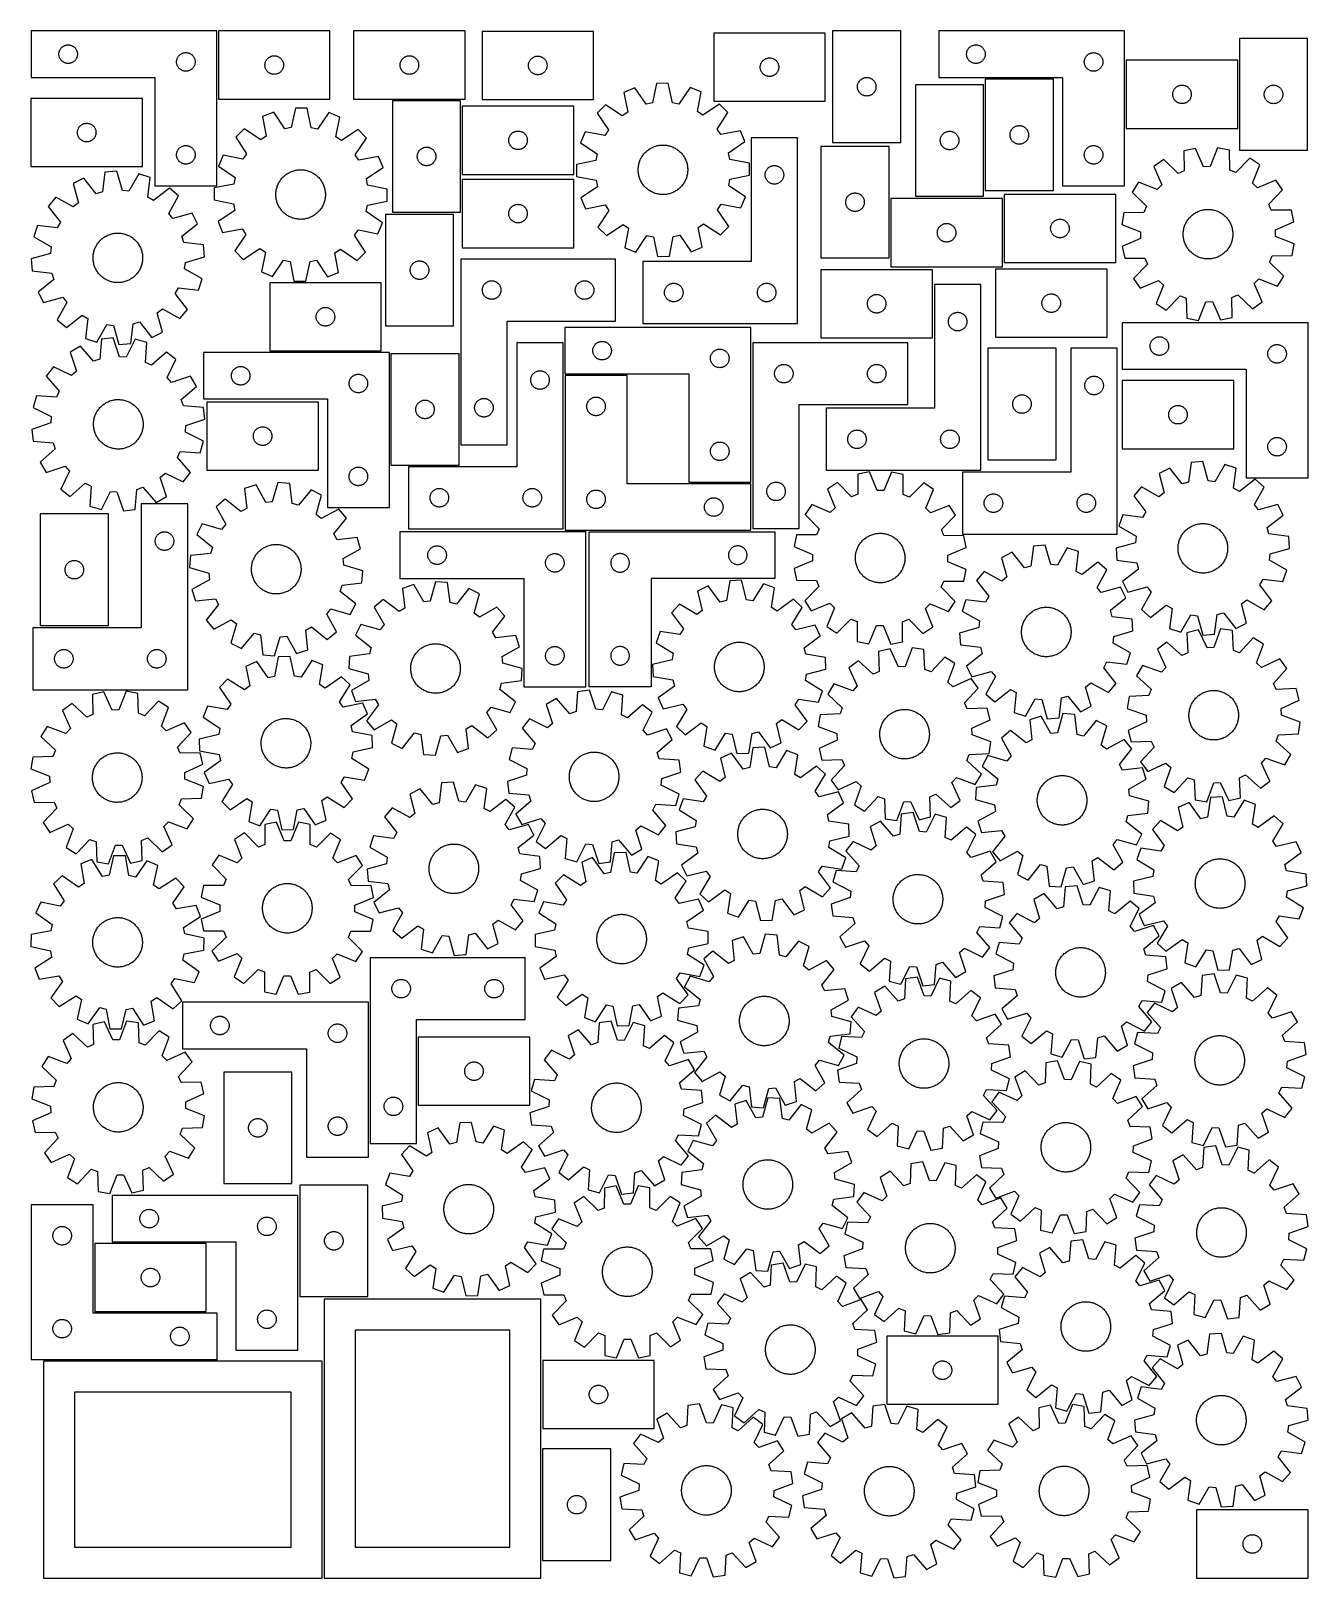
# Model space of a CAD drawing. Header units: millimetres. Extents: x 7 to 1243, y 7 to 1505.
import ezdxf

# ---------------------------------------------------------------- set-up
doc = ezdxf.new("R2010")
doc.units = ezdxf.units.MM
doc.layers.add('CUT', color=7, linetype='CONTINUOUS', true_color=0x000000)

msp = doc.modelspace()

# ---------------------------------------------------------------- linework, layer by layer
at = {"layer": 'CUT'}
for p, q in [((186.575893, 1505.195592), (6.575893, 1505.195592)), ((6.575893, 1505.195592), (6.575893, 1460.195592)), ((186.575893, 1355.195592), (186.575893, 1505.195592)), ((296.146268, 1505.14774), (188.146268, 1505.14774)), ((188.146268, 1505.14774), (188.146268, 1439.14774)), ((296.146268, 1439.14774), (296.146268, 1505.14774)), ((427.06442, 1505.156773), (319.06442, 1505.156773)), ((319.06442, 1505.156773), (319.06442, 1439.156773)), ((427.06442, 1439.156773), (427.06442, 1505.156773)), ((551.413848, 1504.773957), (443.413848, 1504.773957)), ((443.413848, 1504.773957), (443.413848, 1438.773957)), ((551.413848, 1438.773957), (551.413848, 1504.773957)), ((775.860869, 1503.135774), (667.860869, 1503.135774)), ((667.860869, 1503.135774), (667.860869, 1437.135774)), ((775.860869, 1437.135774), (775.860869, 1503.135774)), ((783.017663, 1505.16458), (783.017663, 1397.16458)), ((849.017663, 1505.16458), (783.017663, 1505.16458)), ((849.017663, 1397.16458), (849.017663, 1505.16458)), ((1065.757931, 1505.169713), (885.757931, 1505.169713)), ((885.757931, 1505.169713), (885.757931, 1460.169713)), ((1065.757931, 1355.169713), (1065.757931, 1505.169713)), ((33.595163, 1483.28422), (33.652889, 1483.870327)), ((33.652889, 1483.870327), (33.748826, 1484.451404)), ((33.748826, 1484.451404), (33.882561, 1485.024963)), ((33.882561, 1485.024963), (34.053522, 1485.588547)), ((34.053522, 1485.588547), (34.260977, 1486.139742)), ((34.260977, 1486.139742), (34.504039, 1486.67619)), ((34.504039, 1486.67619), (34.781665, 1487.195592)), ((34.781665, 1487.195592), (35.092667, 1487.695724)), ((35.092667, 1487.695724), (35.435713, 1488.174444)), ((35.435713, 1488.174444), (35.809335, 1488.629704)), ((35.809335, 1488.629704), (36.211932, 1489.059553)), ((36.211932, 1489.059553), (36.641781, 1489.46215)), ((36.641781, 1489.46215), (37.09704, 1489.835772)), ((37.09704, 1489.835772), (37.575761, 1490.178818)), ((37.575761, 1490.178818), (38.075893, 1490.48982)), ((38.075893, 1490.48982), (38.595295, 1490.767446)), ((38.595295, 1490.767446), (39.131742, 1491.010507)), ((39.131742, 1491.010507), (39.682938, 1491.217963)), ((39.682938, 1491.217963), (40.246522, 1491.388924)), ((40.246522, 1491.388924), (40.82008, 1491.522659)), ((40.82008, 1491.522659), (41.401157, 1491.618595)), ((41.401157, 1491.618595), (41.987265, 1491.676322)), ((41.987265, 1491.676322), (42.575893, 1491.695592)), ((42.575893, 1491.695592), (43.164521, 1491.676322)), ((43.164521, 1491.676322), (43.750629, 1491.618595)), ((43.750629, 1491.618595), (44.331706, 1491.522659)), ((44.331706, 1491.522659), (44.905265, 1491.388924)), ((44.905265, 1491.388924), (45.468848, 1491.217963)), ((45.468848, 1491.217963), (46.020044, 1491.010507)), ((46.020044, 1491.010507), (46.556491, 1490.767446)), ((46.556491, 1490.767446), (47.075893, 1490.48982)), ((47.075893, 1490.48982), (47.576025, 1490.178818)), ((47.576025, 1490.178818), (48.054746, 1489.835772)), ((48.054746, 1489.835772), (48.510006, 1489.46215)), ((48.510006, 1489.46215), (48.939854, 1489.059553)), ((48.939854, 1489.059553), (49.342451, 1488.629704)), ((49.342451, 1488.629704), (49.716073, 1488.174444)), ((49.716073, 1488.174444), (50.05912, 1487.695724)), ((50.05912, 1487.695724), (50.370122, 1487.195592)), ((50.370122, 1487.195592), (50.647748, 1486.67619)), ((50.647748, 1486.67619), (50.890809, 1486.139742)), ((50.890809, 1486.139742), (51.098264, 1485.588547)), ((51.098264, 1485.588547), (51.269226, 1485.024963)), ((51.269226, 1485.024963), (51.402961, 1484.451404)), ((51.402961, 1484.451404), (51.498897, 1483.870327)), ((51.498897, 1483.870327), (51.556624, 1483.28422)), ((153.131742, 1483.510507), (153.682938, 1483.717963)), ((153.682938, 1483.717963), (154.246522, 1483.888924)), ((154.246522, 1483.888924), (154.82008, 1484.022659)), ((154.82008, 1484.022659), (155.401157, 1484.118595)), ((155.401157, 1484.118595), (155.987265, 1484.176322)), ((155.987265, 1484.176322), (156.575893, 1484.195592)), ((156.575893, 1484.195592), (157.164521, 1484.176322)), ((157.164521, 1484.176322), (157.750629, 1484.118595)), ((157.750629, 1484.118595), (158.331706, 1484.022659)), ((158.331706, 1484.022659), (158.905265, 1483.888924)), ((158.905265, 1483.888924), (159.468848, 1483.717963)), ((159.468848, 1483.717963), (160.020044, 1483.510507)), ((912.7772, 1483.258341), (912.834927, 1483.844448)), ((912.834927, 1483.844448), (912.930863, 1484.425526)), ((912.930863, 1484.425526), (913.064598, 1484.999084)), ((913.064598, 1484.999084), (913.235559, 1485.562668)), ((913.235559, 1485.562668), (913.443015, 1486.113864)), ((913.443015, 1486.113864), (913.686076, 1486.650311)), ((913.686076, 1486.650311), (913.963702, 1487.169713)), ((913.963702, 1487.169713), (914.274704, 1487.669845)), ((914.274704, 1487.669845), (914.61775, 1488.148566)), ((914.61775, 1488.148566), (914.991372, 1488.603825)), ((914.991372, 1488.603825), (915.39397, 1489.033674)), ((915.39397, 1489.033674), (915.823818, 1489.436271)), ((915.823818, 1489.436271), (916.279078, 1489.809893)), ((916.279078, 1489.809893), (916.757798, 1490.152939)), ((916.757798, 1490.152939), (917.257931, 1490.463941)), ((917.257931, 1490.463941), (917.777332, 1490.741567)), ((917.777332, 1490.741567), (918.31378, 1490.984628)), ((918.31378, 1490.984628), (918.864975, 1491.192084)), ((918.864975, 1491.192084), (919.428559, 1491.363045)), ((919.428559, 1491.363045), (920.002118, 1491.49678)), ((920.002118, 1491.49678), (920.583195, 1491.592716)), ((920.583195, 1491.592716), (921.169302, 1491.650443)), ((921.169302, 1491.650443), (921.757931, 1491.669713)), ((921.757931, 1491.669713), (922.346559, 1491.650443)), ((922.346559, 1491.650443), (922.932666, 1491.592716)), ((922.932666, 1491.592716), (923.513743, 1491.49678)), ((923.513743, 1491.49678), (924.087302, 1491.363045)), ((924.087302, 1491.363045), (924.650886, 1491.192084)), ((924.650886, 1491.192084), (925.202081, 1490.984628)), ((925.202081, 1490.984628), (925.738529, 1490.741567)), ((925.738529, 1490.741567), (926.257931, 1490.463941)), ((926.257931, 1490.463941), (926.758063, 1490.152939)), ((926.758063, 1490.152939), (927.236783, 1489.809893)), ((927.236783, 1489.809893), (927.692043, 1489.436271)), ((927.692043, 1489.436271), (928.121892, 1489.033674)), ((928.121892, 1489.033674), (928.524489, 1488.603825)), ((928.524489, 1488.603825), (928.898111, 1488.148566)), ((928.898111, 1488.148566), (929.241157, 1487.669845)), ((929.241157, 1487.669845), (929.552159, 1487.169713)), ((929.552159, 1487.169713), (929.829785, 1486.650311)), ((929.829785, 1486.650311), (930.072846, 1486.113864)), ((930.072846, 1486.113864), (930.280302, 1485.562668)), ((930.280302, 1485.562668), (930.451263, 1484.999084)), ((930.451263, 1484.999084), (930.584998, 1484.425526)), ((930.584998, 1484.425526), (930.680934, 1483.844448)), ((930.680934, 1483.844448), (930.738661, 1483.258341)), ((1032.31378, 1483.484628), (1032.864975, 1483.692084)), ((1032.864975, 1483.692084), (1033.428559, 1483.863045)), ((1033.428559, 1483.863045), (1034.002118, 1483.99678)), ((1034.002118, 1483.99678), (1034.583195, 1484.092716)), ((1034.583195, 1484.092716), (1035.169302, 1484.150443)), ((1035.169302, 1484.150443), (1035.757931, 1484.169713)), ((1035.757931, 1484.169713), (1036.346559, 1484.150443)), ((1036.346559, 1484.150443), (1036.932666, 1484.092716)), ((1036.932666, 1484.092716), (1037.513743, 1483.99678)), ((1037.513743, 1483.99678), (1038.087302, 1483.863045)), ((1038.087302, 1483.863045), (1038.650886, 1483.692084)), ((1038.650886, 1483.692084), (1039.202081, 1483.484628)), ((1177.018548, 1497.731963), (1177.018548, 1389.731963)), ((1243.018548, 1497.731963), (1177.018548, 1497.731963)), ((1243.018548, 1389.731963), (1243.018548, 1497.731963)), ((33.575893, 1482.695592), (33.595163, 1483.28422)), ((33.595163, 1482.106963), (33.575893, 1482.695592)), ((33.652889, 1481.520856), (33.595163, 1482.106963)), ((33.748826, 1480.939779), (33.652889, 1481.520856)), ((33.882561, 1480.36622), (33.748826, 1480.939779)), ((34.053522, 1479.802636), (33.882561, 1480.36622)), ((34.260977, 1479.251441), (34.053522, 1479.802636)), ((34.504039, 1478.714993), (34.260977, 1479.251441)), ((34.781665, 1478.195592), (34.504039, 1478.714993)), ((35.092667, 1477.695459), (34.781665, 1478.195592)), ((35.435713, 1477.216739), (35.092667, 1477.695459)), ((35.809335, 1476.761479), (35.435713, 1477.216739)), ((36.211932, 1476.331631), (35.809335, 1476.761479)), ((36.641781, 1475.929033), (36.211932, 1476.331631)), ((37.09704, 1475.555411), (36.641781, 1475.929033)), ((37.575761, 1475.212365), (37.09704, 1475.555411)), ((38.075893, 1474.901363), (37.575761, 1475.212365)), ((38.595295, 1474.623737), (38.075893, 1474.901363)), ((39.131742, 1474.380676), (38.595295, 1474.623737)), ((39.682938, 1474.17322), (39.131742, 1474.380676)), ((40.246522, 1474.002259), (39.682938, 1474.17322)), ((40.82008, 1473.868524), (40.246522, 1474.002259)), ((41.401157, 1473.772588), (40.82008, 1473.868524)), ((41.987265, 1473.714861), (41.401157, 1473.772588)), ((42.575893, 1473.695592), (41.987265, 1473.714861)), ((43.164521, 1473.714861), (42.575893, 1473.695592)), ((43.750629, 1473.772588), (43.164521, 1473.714861)), ((44.331706, 1473.868524), (43.750629, 1473.772588)), ((44.905265, 1474.002259), (44.331706, 1473.868524)), ((45.468848, 1474.17322), (44.905265, 1474.002259)), ((46.020044, 1474.380676), (45.468848, 1474.17322)), ((46.556491, 1474.623737), (46.020044, 1474.380676)), ((47.075893, 1474.901363), (46.556491, 1474.623737)), ((47.576025, 1475.212365), (47.075893, 1474.901363)), ((48.054746, 1475.555411), (47.576025, 1475.212365)), ((48.510006, 1475.929033), (48.054746, 1475.555411)), ((48.939854, 1476.331631), (48.510006, 1475.929033)), ((49.342451, 1476.761479), (48.939854, 1476.331631)), ((49.716073, 1477.216739), (49.342451, 1476.761479)), ((50.05912, 1477.695459), (49.716073, 1477.216739)), ((50.370122, 1478.195592), (50.05912, 1477.695459)), ((50.647748, 1478.714993), (50.370122, 1478.195592)), ((50.890809, 1479.251441), (50.647748, 1478.714993)), ((51.098264, 1479.802636), (50.890809, 1479.251441)), ((51.269226, 1480.36622), (51.098264, 1479.802636)), ((51.402961, 1480.939779), (51.269226, 1480.36622)), ((51.498897, 1481.520856), (51.402961, 1480.939779)), ((51.556624, 1482.106963), (51.498897, 1481.520856)), ((51.556624, 1483.28422), (51.575893, 1482.695592)), ((51.575893, 1482.695592), (51.556624, 1482.106963)), ((147.575893, 1475.195592), (147.595163, 1475.78422)), ((147.595163, 1474.606963), (147.575893, 1475.195592)), ((147.595163, 1475.78422), (147.652889, 1476.370327)), ((147.652889, 1474.020856), (147.595163, 1474.606963)), ((147.652889, 1476.370327), (147.748826, 1476.951404)), ((147.748826, 1473.439779), (147.652889, 1474.020856)), ((147.748826, 1476.951404), (147.882561, 1477.524963)), ((147.882561, 1472.86622), (147.748826, 1473.439779)), ((147.882561, 1477.524963), (148.053522, 1478.088547)), ((148.053522, 1472.302636), (147.882561, 1472.86622)), ((148.053522, 1478.088547), (148.260977, 1478.639742)), ((148.260977, 1471.751441), (148.053522, 1472.302636)), ((148.260977, 1478.639742), (148.504039, 1479.17619)), ((148.504039, 1471.214993), (148.260977, 1471.751441)), ((148.504039, 1479.17619), (148.781665, 1479.695592)), ((148.781665, 1470.695592), (148.504039, 1471.214993)), ((148.781665, 1479.695592), (149.092667, 1480.195724)), ((149.092667, 1470.195459), (148.781665, 1470.695592)), ((149.092667, 1480.195724), (149.435713, 1480.674444)), ((149.435713, 1469.716739), (149.092667, 1470.195459)), ((149.435713, 1480.674444), (149.809335, 1481.129704)), ((149.809335, 1469.261479), (149.435713, 1469.716739)), ((149.809335, 1481.129704), (150.211932, 1481.559553)), ((150.211932, 1468.831631), (149.809335, 1469.261479)), ((150.211932, 1481.559553), (150.641781, 1481.96215)), ((150.641781, 1468.429033), (150.211932, 1468.831631)), ((150.641781, 1481.96215), (151.09704, 1482.335772)), ((151.09704, 1482.335772), (151.575761, 1482.678818)), ((151.575761, 1482.678818), (152.075893, 1482.98982)), ((152.075893, 1482.98982), (152.595295, 1483.267446)), ((152.595295, 1483.267446), (153.131742, 1483.510507)), ((160.020044, 1483.510507), (160.556491, 1483.267446)), ((160.556491, 1483.267446), (161.075893, 1482.98982)), ((161.075893, 1482.98982), (161.576025, 1482.678818)), ((161.576025, 1482.678818), (162.054746, 1482.335772)), ((162.054746, 1482.335772), (162.510006, 1481.96215)), ((162.510006, 1481.96215), (162.939854, 1481.559553)), ((162.939854, 1468.831631), (162.510006, 1468.429033)), ((162.939854, 1481.559553), (163.342451, 1481.129704)), ((163.342451, 1469.261479), (162.939854, 1468.831631)), ((163.342451, 1481.129704), (163.716073, 1480.674444)), ((163.716073, 1469.716739), (163.342451, 1469.261479)), ((163.716073, 1480.674444), (164.05912, 1480.195724)), ((164.05912, 1470.195459), (163.716073, 1469.716739)), ((164.05912, 1480.195724), (164.370122, 1479.695592)), ((164.370122, 1470.695592), (164.05912, 1470.195459)), ((164.370122, 1479.695592), (164.647748, 1479.17619)), ((164.647748, 1471.214993), (164.370122, 1470.695592)), ((164.647748, 1479.17619), (164.890809, 1478.639742)), ((164.890809, 1471.751441), (164.647748, 1471.214993)), ((164.890809, 1478.639742), (165.098264, 1478.088547)), ((165.098264, 1472.302636), (164.890809, 1471.751441)), ((165.098264, 1478.088547), (165.269226, 1477.524963)), ((165.269226, 1472.86622), (165.098264, 1472.302636)), ((165.269226, 1477.524963), (165.402961, 1476.951404)), ((165.402961, 1473.439779), (165.269226, 1472.86622)), ((165.402961, 1476.951404), (165.498897, 1476.370327)), ((165.498897, 1474.020856), (165.402961, 1473.439779)), ((165.498897, 1476.370327), (165.556624, 1475.78422)), ((165.556624, 1474.606963), (165.498897, 1474.020856)), ((165.556624, 1475.78422), (165.575893, 1475.195592)), ((165.575893, 1475.195592), (165.556624, 1474.606963)), ((233.146268, 1472.14774), (233.165537, 1472.736368)), ((233.165537, 1471.559111), (233.146268, 1472.14774)), ((233.165537, 1472.736368), (233.223264, 1473.322475)), ((233.223264, 1470.973004), (233.165537, 1471.559111)), ((233.223264, 1473.322475), (233.3192, 1473.903552)), ((233.3192, 1470.391927), (233.223264, 1470.973004)), ((233.3192, 1473.903552), (233.452935, 1474.477111)), ((233.452935, 1469.818368), (233.3192, 1470.391927)), ((233.452935, 1474.477111), (233.623897, 1475.040695)), ((233.623897, 1469.254784), (233.452935, 1469.818368)), ((233.623897, 1475.040695), (233.831352, 1475.59189)), ((233.831352, 1468.703589), (233.623897, 1469.254784)), ((233.831352, 1475.59189), (234.074413, 1476.128338)), ((234.074413, 1476.128338), (234.352039, 1476.64774)), ((234.352039, 1476.64774), (234.663041, 1477.147872)), ((234.663041, 1477.147872), (235.006088, 1477.626592)), ((235.006088, 1477.626592), (235.379709, 1478.081852)), ((235.379709, 1478.081852), (235.782307, 1478.511701)), ((235.782307, 1478.511701), (236.212155, 1478.914298)), ((236.212155, 1478.914298), (236.667415, 1479.28792)), ((236.667415, 1479.28792), (237.146136, 1479.630966)), ((237.146136, 1479.630966), (237.646268, 1479.941968)), ((237.646268, 1479.941968), (238.165669, 1480.219594)), ((238.165669, 1480.219594), (238.702117, 1480.462655)), ((238.702117, 1480.462655), (239.253313, 1480.670111)), ((239.253313, 1480.670111), (239.816896, 1480.841072)), ((239.816896, 1480.841072), (240.390455, 1480.974807)), ((240.390455, 1480.974807), (240.971532, 1481.070743)), ((240.971532, 1481.070743), (241.55764, 1481.12847)), ((241.55764, 1481.12847), (242.146268, 1481.14774)), ((242.146268, 1481.14774), (242.734896, 1481.12847)), ((242.734896, 1481.12847), (243.321003, 1481.070743)), ((243.321003, 1481.070743), (243.902081, 1480.974807)), ((243.902081, 1480.974807), (244.475639, 1480.841072)), ((244.475639, 1480.841072), (245.039223, 1480.670111)), ((245.039223, 1480.670111), (245.590419, 1480.462655)), ((245.590419, 1480.462655), (246.126866, 1480.219594)), ((246.126866, 1480.219594), (246.646268, 1479.941968)), ((246.646268, 1479.941968), (247.1464, 1479.630966)), ((247.1464, 1479.630966), (247.625121, 1479.28792)), ((247.625121, 1479.28792), (248.08038, 1478.914298)), ((248.08038, 1478.914298), (248.510229, 1478.511701)), ((248.510229, 1478.511701), (248.912826, 1478.081852)), ((248.912826, 1478.081852), (249.286448, 1477.626592)), ((249.286448, 1477.626592), (249.629494, 1477.147872)), ((249.629494, 1477.147872), (249.940496, 1476.64774)), ((249.940496, 1476.64774), (250.218122, 1476.128338)), ((250.218122, 1476.128338), (250.461184, 1475.59189)), ((250.461184, 1475.59189), (250.668639, 1475.040695)), ((250.668639, 1469.254784), (250.461184, 1468.703589)), ((250.668639, 1475.040695), (250.8396, 1474.477111)), ((250.8396, 1469.818368), (250.668639, 1469.254784)), ((250.8396, 1474.477111), (250.973335, 1473.903552)), ((250.973335, 1470.391927), (250.8396, 1469.818368)), ((250.973335, 1473.903552), (251.069271, 1473.322475)), ((251.069271, 1470.973004), (250.973335, 1470.391927)), ((251.069271, 1473.322475), (251.126998, 1472.736368)), ((251.126998, 1471.559111), (251.069271, 1470.973004)), ((251.126998, 1472.736368), (251.146268, 1472.14774)), ((251.146268, 1472.14774), (251.126998, 1471.559111)), ((364.06442, 1472.156773), (364.083689, 1472.745401)), ((364.083689, 1471.568145), (364.06442, 1472.156773)), ((364.083689, 1472.745401), (364.141416, 1473.331508)), ((364.141416, 1470.982037), (364.083689, 1471.568145)), ((364.141416, 1473.331508), (364.237352, 1473.912586)), ((364.237352, 1470.40096), (364.141416, 1470.982037)), ((364.237352, 1473.912586), (364.371087, 1474.486144)), ((364.371087, 1469.827401), (364.237352, 1470.40096)), ((364.371087, 1474.486144), (364.542048, 1475.049728)), ((364.542048, 1469.263818), (364.371087, 1469.827401)), ((364.542048, 1475.049728), (364.749504, 1475.600924)), ((364.749504, 1468.712622), (364.542048, 1469.263818)), ((364.749504, 1475.600924), (364.992565, 1476.137371)), ((364.992565, 1468.176175), (364.749504, 1468.712622)), ((364.992565, 1476.137371), (365.270191, 1476.656773)), ((365.270191, 1476.656773), (365.581193, 1477.156905)), ((365.581193, 1477.156905), (365.92424, 1477.635626)), ((365.92424, 1477.635626), (366.297861, 1478.090885)), ((366.297861, 1478.090885), (366.700459, 1478.520734)), ((366.700459, 1478.520734), (367.130307, 1478.923331)), ((367.130307, 1478.923331), (367.585567, 1479.296953)), ((367.585567, 1479.296953), (368.064287, 1479.639999)), ((368.064287, 1479.639999), (368.56442, 1479.951001)), ((368.56442, 1479.951001), (369.083821, 1480.228627)), ((369.083821, 1480.228627), (369.620269, 1480.471689)), ((369.620269, 1480.471689), (370.171464, 1480.679144)), ((370.171464, 1480.679144), (370.735048, 1480.850105)), ((370.735048, 1480.850105), (371.308607, 1480.98384)), ((371.308607, 1480.98384), (371.889684, 1481.079777)), ((371.889684, 1481.079777), (372.475791, 1481.137503)), ((372.475791, 1481.137503), (373.06442, 1481.156773)), ((373.06442, 1481.156773), (373.653048, 1481.137503)), ((373.653048, 1481.137503), (374.239155, 1481.079777)), ((374.239155, 1481.079777), (374.820232, 1480.98384)), ((374.820232, 1480.98384), (375.393791, 1480.850105)), ((375.393791, 1480.850105), (375.957375, 1480.679144)), ((375.957375, 1480.679144), (376.50857, 1480.471689)), ((376.50857, 1480.471689), (377.045018, 1480.228627)), ((377.045018, 1480.228627), (377.56442, 1479.951001)), ((377.56442, 1479.951001), (378.064552, 1479.639999)), ((378.064552, 1479.639999), (378.543272, 1479.296953)), ((378.543272, 1479.296953), (378.998532, 1478.923331)), ((378.998532, 1478.923331), (379.428381, 1478.520734)), ((379.428381, 1478.520734), (379.830978, 1478.090885)), ((379.830978, 1478.090885), (380.2046, 1477.635626)), ((380.2046, 1477.635626), (380.547646, 1477.156905)), ((380.547646, 1477.156905), (380.858648, 1476.656773)), ((380.858648, 1476.656773), (381.136274, 1476.137371)), ((381.136274, 1476.137371), (381.379335, 1475.600924)), ((381.379335, 1468.712622), (381.136274, 1468.176175)), ((381.379335, 1475.600924), (381.586791, 1475.049728)), ((381.586791, 1469.263818), (381.379335, 1468.712622)), ((381.586791, 1475.049728), (381.757752, 1474.486144)), ((381.757752, 1469.827401), (381.586791, 1469.263818)), ((381.757752, 1474.486144), (381.891487, 1473.912586)), ((381.891487, 1470.40096), (381.757752, 1469.827401)), ((381.891487, 1473.912586), (381.987423, 1473.331508)), ((381.987423, 1470.982037), (381.891487, 1470.40096)), ((381.987423, 1473.331508), (382.04515, 1472.745401)), ((382.04515, 1471.568145), (381.987423, 1470.982037)), ((382.04515, 1472.745401), (382.06442, 1472.156773)), ((382.06442, 1472.156773), (382.04515, 1471.568145)), ((488.413848, 1471.773957), (488.433117, 1472.362585)), ((488.433117, 1471.185329), (488.413848, 1471.773957)), ((488.433117, 1472.362585), (488.490844, 1472.948693)), ((488.490844, 1470.599222), (488.433117, 1471.185329)), ((488.490844, 1472.948693), (488.58678, 1473.52977)), ((488.58678, 1470.018144), (488.490844, 1470.599222)), ((488.58678, 1473.52977), (488.720515, 1474.103329)), ((488.720515, 1469.444586), (488.58678, 1470.018144)), ((488.720515, 1474.103329), (488.891477, 1474.666912)), ((488.891477, 1468.881002), (488.720515, 1469.444586)), ((488.891477, 1474.666912), (489.098932, 1475.218108)), ((489.098932, 1468.329806), (488.891477, 1468.881002)), ((489.098932, 1475.218108), (489.341993, 1475.754555)), ((489.341993, 1475.754555), (489.619619, 1476.273957)), ((489.619619, 1476.273957), (489.930621, 1476.774089)), ((489.930621, 1476.774089), (490.273668, 1477.25281)), ((490.273668, 1477.25281), (490.647289, 1477.70807)), ((490.647289, 1477.70807), (491.049887, 1478.137918)), ((491.049887, 1478.137918), (491.479735, 1478.540516)), ((491.479735, 1478.540516), (491.934995, 1478.914137)), ((491.934995, 1478.914137), (492.413716, 1479.257184)), ((492.413716, 1479.257184), (492.913848, 1479.568186)), ((492.913848, 1479.568186), (493.433249, 1479.845812)), ((493.433249, 1479.845812), (493.969697, 1480.088873)), ((493.969697, 1480.088873), (494.520892, 1480.296328)), ((494.520892, 1480.296328), (495.084476, 1480.46729)), ((495.084476, 1480.46729), (495.658035, 1480.601025)), ((495.658035, 1480.601025), (496.239112, 1480.696961)), ((496.239112, 1480.696961), (496.82522, 1480.754688)), ((496.82522, 1480.754688), (497.413848, 1480.773957)), ((497.413848, 1480.773957), (498.002476, 1480.754688)), ((498.002476, 1480.754688), (498.588583, 1480.696961)), ((498.588583, 1480.696961), (499.169661, 1480.601025)), ((499.169661, 1480.601025), (499.743219, 1480.46729)), ((499.743219, 1480.46729), (500.306803, 1480.296328)), ((500.306803, 1480.296328), (500.857999, 1480.088873)), ((500.857999, 1480.088873), (501.394446, 1479.845812)), ((501.394446, 1479.845812), (501.913848, 1479.568186)), ((501.913848, 1479.568186), (502.41398, 1479.257184)), ((502.41398, 1479.257184), (502.892701, 1478.914137)), ((502.892701, 1478.914137), (503.34796, 1478.540516)), ((503.34796, 1478.540516), (503.777809, 1478.137918)), ((503.777809, 1478.137918), (504.180406, 1477.70807)), ((504.180406, 1477.70807), (504.554028, 1477.25281)), ((504.554028, 1477.25281), (504.897074, 1476.774089)), ((504.897074, 1476.774089), (505.208076, 1476.273957)), ((505.208076, 1476.273957), (505.485702, 1475.754555)), ((505.485702, 1475.754555), (505.728763, 1475.218108)), ((505.728763, 1475.218108), (505.936219, 1474.666912)), ((505.936219, 1468.881002), (505.728763, 1468.329806)), ((505.936219, 1474.666912), (506.10718, 1474.103329)), ((506.10718, 1469.444586), (505.936219, 1468.881002)), ((506.10718, 1474.103329), (506.240915, 1473.52977)), ((506.240915, 1470.018144), (506.10718, 1469.444586)), ((506.240915, 1473.52977), (506.336851, 1472.948693)), ((506.336851, 1470.599222), (506.240915, 1470.018144)), ((506.336851, 1472.948693), (506.394578, 1472.362585)), ((506.394578, 1471.185329), (506.336851, 1470.599222)), ((506.394578, 1472.362585), (506.413848, 1471.773957)), ((506.413848, 1471.773957), (506.394578, 1471.185329)), ((712.860869, 1470.135774), (712.880139, 1470.724402)), ((712.880139, 1469.547145), (712.860869, 1470.135774)), ((712.880139, 1470.724402), (712.937865, 1471.310509)), ((712.937865, 1468.961038), (712.880139, 1469.547145)), ((712.937865, 1471.310509), (713.033802, 1471.891587)), ((713.033802, 1468.379961), (712.937865, 1468.961038)), ((713.033802, 1471.891587), (713.167537, 1472.465145)), ((713.167537, 1472.465145), (713.338498, 1473.028729)), ((713.338498, 1473.028729), (713.545953, 1473.579925)), ((713.545953, 1473.579925), (713.789014, 1474.116372)), ((713.789014, 1474.116372), (714.066641, 1474.635774)), ((714.066641, 1474.635774), (714.377643, 1475.135906)), ((714.377643, 1475.135906), (714.720689, 1475.614627)), ((714.720689, 1475.614627), (715.094311, 1476.069886)), ((715.094311, 1476.069886), (715.496908, 1476.499735)), ((715.496908, 1476.499735), (715.926757, 1476.902332)), ((715.926757, 1476.902332), (716.382016, 1477.275954)), ((716.382016, 1477.275954), (716.860737, 1477.619)), ((716.860737, 1477.619), (717.360869, 1477.930002)), ((717.360869, 1477.930002), (717.880271, 1478.207628)), ((717.880271, 1478.207628), (718.416718, 1478.450689)), ((718.416718, 1478.450689), (718.967914, 1478.658145)), ((718.967914, 1478.658145), (719.531498, 1478.829106)), ((719.531498, 1478.829106), (720.105056, 1478.962841)), ((720.105056, 1478.962841), (720.686133, 1479.058777)), ((720.686133, 1479.058777), (721.272241, 1479.116504)), ((721.272241, 1479.116504), (721.860869, 1479.135774)), ((721.860869, 1479.135774), (722.449497, 1479.116504)), ((722.449497, 1479.116504), (723.035605, 1479.058777)), ((723.035605, 1479.058777), (723.616682, 1478.962841)), ((723.616682, 1478.962841), (724.190241, 1478.829106)), ((724.190241, 1478.829106), (724.753824, 1478.658145)), ((724.753824, 1478.658145), (725.30502, 1478.450689)), ((725.30502, 1478.450689), (725.841467, 1478.207628)), ((725.841467, 1478.207628), (726.360869, 1477.930002)), ((726.360869, 1477.930002), (726.861001, 1477.619)), ((726.861001, 1477.619), (727.339722, 1477.275954)), ((727.339722, 1477.275954), (727.794981, 1476.902332)), ((727.794981, 1476.902332), (728.22483, 1476.499735)), ((728.22483, 1476.499735), (728.627427, 1476.069886)), ((728.627427, 1476.069886), (729.001049, 1475.614627)), ((729.001049, 1475.614627), (729.344096, 1475.135906)), ((729.344096, 1475.135906), (729.655098, 1474.635774)), ((729.655098, 1474.635774), (729.932724, 1474.116372)), ((729.932724, 1474.116372), (730.175785, 1473.579925)), ((730.175785, 1473.579925), (730.38324, 1473.028729)), ((730.38324, 1473.028729), (730.554202, 1472.465145)), ((730.554202, 1472.465145), (730.687937, 1471.891587)), ((730.687937, 1471.891587), (730.783873, 1471.310509)), ((730.783873, 1468.961038), (730.687937, 1468.379961)), ((730.783873, 1471.310509), (730.841599, 1470.724402)), ((730.841599, 1469.547145), (730.783873, 1468.961038)), ((730.841599, 1470.724402), (730.860869, 1470.135774)), ((730.860869, 1470.135774), (730.841599, 1469.547145)), ((912.757931, 1482.669713), (912.7772, 1483.258341)), ((912.7772, 1482.081084), (912.757931, 1482.669713)), ((912.834927, 1481.494977), (912.7772, 1482.081084)), ((912.930863, 1480.9139), (912.834927, 1481.494977)), ((913.064598, 1480.340341), (912.930863, 1480.9139)), ((913.235559, 1479.776757), (913.064598, 1480.340341)), ((913.443015, 1479.225562), (913.235559, 1479.776757)), ((913.686076, 1478.689114), (913.443015, 1479.225562)), ((913.963702, 1478.169713), (913.686076, 1478.689114)), ((914.274704, 1477.669581), (913.963702, 1478.169713)), ((914.61775, 1477.19086), (914.274704, 1477.669581)), ((914.991372, 1476.7356), (914.61775, 1477.19086)), ((915.39397, 1476.305752), (914.991372, 1476.7356)), ((915.823818, 1475.903154), (915.39397, 1476.305752)), ((916.279078, 1475.529533), (915.823818, 1475.903154)), ((916.757798, 1475.186486), (916.279078, 1475.529533)), ((917.257931, 1474.875484), (916.757798, 1475.186486)), ((917.777332, 1474.597858), (917.257931, 1474.875484)), ((918.31378, 1474.354797), (917.777332, 1474.597858)), ((918.864975, 1474.147341), (918.31378, 1474.354797)), ((919.428559, 1473.97638), (918.864975, 1474.147341)), ((920.002118, 1473.842645), (919.428559, 1473.97638)), ((920.583195, 1473.746709), (920.002118, 1473.842645)), ((921.169302, 1473.688982), (920.583195, 1473.746709)), ((921.757931, 1473.669713), (921.169302, 1473.688982)), ((922.346559, 1473.688982), (921.757931, 1473.669713)), ((922.932666, 1473.746709), (922.346559, 1473.688982)), ((923.513743, 1473.842645), (922.932666, 1473.746709)), ((924.087302, 1473.97638), (923.513743, 1473.842645)), ((924.650886, 1474.147341), (924.087302, 1473.97638)), ((925.202081, 1474.354797), (924.650886, 1474.147341)), ((925.738529, 1474.597858), (925.202081, 1474.354797)), ((926.257931, 1474.875484), (925.738529, 1474.597858)), ((926.758063, 1475.186486), (926.257931, 1474.875484)), ((927.236783, 1475.529533), (926.758063, 1475.186486)), ((927.692043, 1475.903154), (927.236783, 1475.529533)), ((928.121892, 1476.305752), (927.692043, 1475.903154)), ((928.524489, 1476.7356), (928.121892, 1476.305752)), ((928.898111, 1477.19086), (928.524489, 1476.7356)), ((929.241157, 1477.669581), (928.898111, 1477.19086)), ((929.552159, 1478.169713), (929.241157, 1477.669581)), ((929.829785, 1478.689114), (929.552159, 1478.169713)), ((930.072846, 1479.225562), (929.829785, 1478.689114)), ((930.280302, 1479.776757), (930.072846, 1479.225562)), ((930.451263, 1480.340341), (930.280302, 1479.776757)), ((930.584998, 1480.9139), (930.451263, 1480.340341)), ((930.680934, 1481.494977), (930.584998, 1480.9139)), ((930.738661, 1482.081084), (930.680934, 1481.494977)), ((930.738661, 1483.258341), (930.757931, 1482.669713)), ((930.757931, 1482.669713), (930.738661, 1482.081084)), ((1026.757931, 1475.169713), (1026.7772, 1475.758341)), ((1026.7772, 1474.581084), (1026.757931, 1475.169713)), ((1026.7772, 1475.758341), (1026.834927, 1476.344448)), ((1026.834927, 1473.994977), (1026.7772, 1474.581084)), ((1026.834927, 1476.344448), (1026.930863, 1476.925526)), ((1026.930863, 1473.4139), (1026.834927, 1473.994977)), ((1026.930863, 1476.925526), (1027.064598, 1477.499084)), ((1027.064598, 1472.840341), (1026.930863, 1473.4139)), ((1027.064598, 1477.499084), (1027.235559, 1478.062668)), ((1027.235559, 1472.276757), (1027.064598, 1472.840341)), ((1027.235559, 1478.062668), (1027.443015, 1478.613864)), ((1027.443015, 1471.725562), (1027.235559, 1472.276757)), ((1027.443015, 1478.613864), (1027.686076, 1479.150311)), ((1027.686076, 1471.189114), (1027.443015, 1471.725562)), ((1027.686076, 1479.150311), (1027.963702, 1479.669713)), ((1027.963702, 1470.669713), (1027.686076, 1471.189114)), ((1027.963702, 1479.669713), (1028.274704, 1480.169845)), ((1028.274704, 1470.169581), (1027.963702, 1470.669713)), ((1028.274704, 1480.169845), (1028.61775, 1480.648566)), ((1028.61775, 1469.69086), (1028.274704, 1470.169581)), ((1028.61775, 1480.648566), (1028.991372, 1481.103825)), ((1028.991372, 1469.2356), (1028.61775, 1469.69086)), ((1028.991372, 1481.103825), (1029.39397, 1481.533674)), ((1029.39397, 1468.805752), (1028.991372, 1469.2356)), ((1029.39397, 1481.533674), (1029.823818, 1481.936271)), ((1029.823818, 1468.403154), (1029.39397, 1468.805752)), ((1029.823818, 1481.936271), (1030.279078, 1482.309893)), ((1030.279078, 1482.309893), (1030.757798, 1482.652939)), ((1030.757798, 1482.652939), (1031.257931, 1482.963941)), ((1031.257931, 1482.963941), (1031.777332, 1483.241567)), ((1031.777332, 1483.241567), (1032.31378, 1483.484628)), ((1039.202081, 1483.484628), (1039.738529, 1483.241567)), ((1039.738529, 1483.241567), (1040.257931, 1482.963941)), ((1040.257931, 1482.963941), (1040.758063, 1482.652939)), ((1040.758063, 1482.652939), (1041.236783, 1482.309893)), ((1041.236783, 1482.309893), (1041.692043, 1481.936271)), ((1041.692043, 1481.936271), (1042.121892, 1481.533674)), ((1042.121892, 1468.805752), (1041.692043, 1468.403154)), ((1042.121892, 1481.533674), (1042.524489, 1481.103825)), ((1042.524489, 1469.2356), (1042.121892, 1468.805752)), ((1042.524489, 1481.103825), (1042.898111, 1480.648566)), ((1042.898111, 1469.69086), (1042.524489, 1469.2356)), ((1042.898111, 1480.648566), (1043.241157, 1480.169845)), ((1043.241157, 1470.169581), (1042.898111, 1469.69086)), ((1043.241157, 1480.169845), (1043.552159, 1479.669713)), ((1043.552159, 1470.669713), (1043.241157, 1470.169581)), ((1043.552159, 1479.669713), (1043.829785, 1479.150311)), ((1043.829785, 1471.189114), (1043.552159, 1470.669713)), ((1043.829785, 1479.150311), (1044.072846, 1478.613864)), ((1044.072846, 1471.725562), (1043.829785, 1471.189114)), ((1044.072846, 1478.613864), (1044.280302, 1478.062668)), ((1044.280302, 1472.276757), (1044.072846, 1471.725562)), ((1044.280302, 1478.062668), (1044.451263, 1477.499084)), ((1044.451263, 1472.840341), (1044.280302, 1472.276757)), ((1044.451263, 1477.499084), (1044.584998, 1476.925526)), ((1044.584998, 1473.4139), (1044.451263, 1472.840341)), ((1044.584998, 1476.925526), (1044.680934, 1476.344448)), ((1044.680934, 1473.994977), (1044.584998, 1473.4139)), ((1044.680934, 1476.344448), (1044.738661, 1475.758341)), ((1044.738661, 1474.581084), (1044.680934, 1473.994977)), ((1044.738661, 1475.758341), (1044.757931, 1475.169713)), ((1044.757931, 1475.169713), (1044.738661, 1474.581084)), ((1175.40051, 1476.776646), (1067.40051, 1476.776646)), ((1067.40051, 1476.776646), (1067.40051, 1410.776646)), ((1175.40051, 1410.776646), (1175.40051, 1476.776646)), ((6.575893, 1460.195592), (126.575893, 1460.195592)), ((126.575893, 1460.195592), (126.575893, 1355.195592)), ((151.09704, 1468.055411), (150.641781, 1468.429033)), ((151.575761, 1467.712365), (151.09704, 1468.055411)), ((152.075893, 1467.401363), (151.575761, 1467.712365)), ((152.595295, 1467.123737), (152.075893, 1467.401363)), ((153.131742, 1466.880676), (152.595295, 1467.123737)), ((153.682938, 1466.67322), (153.131742, 1466.880676)), ((154.246522, 1466.502259), (153.682938, 1466.67322)), ((154.82008, 1466.368524), (154.246522, 1466.502259)), ((155.401157, 1466.272588), (154.82008, 1466.368524)), ((155.987265, 1466.214861), (155.401157, 1466.272588)), ((156.575893, 1466.195592), (155.987265, 1466.214861)), ((157.164521, 1466.214861), (156.575893, 1466.195592)), ((157.750629, 1466.272588), (157.164521, 1466.214861)), ((158.331706, 1466.368524), (157.750629, 1466.272588)), ((158.905265, 1466.502259), (158.331706, 1466.368524)), ((159.468848, 1466.67322), (158.905265, 1466.502259)), ((160.020044, 1466.880676), (159.468848, 1466.67322)), ((160.556491, 1467.123737), (160.020044, 1466.880676)), ((161.075893, 1467.401363), (160.556491, 1467.123737)), ((161.576025, 1467.712365), (161.075893, 1467.401363)), ((162.054746, 1468.055411), (161.576025, 1467.712365)), ((162.510006, 1468.429033), (162.054746, 1468.055411)), ((234.074413, 1468.167141), (233.831352, 1468.703589)), ((234.352039, 1467.64774), (234.074413, 1468.167141)), ((234.663041, 1467.147607), (234.352039, 1467.64774)), ((235.006088, 1466.668887), (234.663041, 1467.147607)), ((235.379709, 1466.213627), (235.006088, 1466.668887)), ((235.782307, 1465.783779), (235.379709, 1466.213627)), ((236.212155, 1465.381181), (235.782307, 1465.783779)), ((236.667415, 1465.007559), (236.212155, 1465.381181)), ((237.146136, 1464.664513), (236.667415, 1465.007559)), ((237.646268, 1464.353511), (237.146136, 1464.664513)), ((238.165669, 1464.075885), (237.646268, 1464.353511)), ((238.702117, 1463.832824), (238.165669, 1464.075885)), ((239.253313, 1463.625368), (238.702117, 1463.832824)), ((239.816896, 1463.454407), (239.253313, 1463.625368)), ((240.390455, 1463.320672), (239.816896, 1463.454407)), ((240.971532, 1463.224736), (240.390455, 1463.320672)), ((241.55764, 1463.167009), (240.971532, 1463.224736)), ((242.146268, 1463.14774), (241.55764, 1463.167009)), ((242.734896, 1463.167009), (242.146268, 1463.14774)), ((243.321003, 1463.224736), (242.734896, 1463.167009)), ((243.902081, 1463.320672), (243.321003, 1463.224736)), ((244.475639, 1463.454407), (243.902081, 1463.320672)), ((245.039223, 1463.625368), (244.475639, 1463.454407)), ((245.590419, 1463.832824), (245.039223, 1463.625368)), ((246.126866, 1464.075885), (245.590419, 1463.832824)), ((246.646268, 1464.353511), (246.126866, 1464.075885)), ((247.1464, 1464.664513), (246.646268, 1464.353511)), ((247.625121, 1465.007559), (247.1464, 1464.664513)), ((248.08038, 1465.381181), (247.625121, 1465.007559)), ((248.510229, 1465.783779), (248.08038, 1465.381181)), ((248.912826, 1466.213627), (248.510229, 1465.783779)), ((249.286448, 1466.668887), (248.912826, 1466.213627)), ((249.629494, 1467.147607), (249.286448, 1466.668887)), ((249.940496, 1467.64774), (249.629494, 1467.147607)), ((250.218122, 1468.167141), (249.940496, 1467.64774)), ((250.461184, 1468.703589), (250.218122, 1468.167141)), ((365.270191, 1467.656773), (364.992565, 1468.176175)), ((365.581193, 1467.156641), (365.270191, 1467.656773)), ((365.92424, 1466.67792), (365.581193, 1467.156641)), ((366.297861, 1466.22266), (365.92424, 1466.67792)), ((366.700459, 1465.792812), (366.297861, 1466.22266)), ((367.130307, 1465.390214), (366.700459, 1465.792812)), ((367.585567, 1465.016593), (367.130307, 1465.390214)), ((368.064287, 1464.673546), (367.585567, 1465.016593)), ((368.56442, 1464.362544), (368.064287, 1464.673546)), ((369.083821, 1464.084918), (368.56442, 1464.362544)), ((369.620269, 1463.841857), (369.083821, 1464.084918)), ((370.171464, 1463.634402), (369.620269, 1463.841857)), ((370.735048, 1463.46344), (370.171464, 1463.634402)), ((371.308607, 1463.329705), (370.735048, 1463.46344)), ((371.889684, 1463.233769), (371.308607, 1463.329705)), ((372.475791, 1463.176042), (371.889684, 1463.233769)), ((373.06442, 1463.156773), (372.475791, 1463.176042)), ((373.653048, 1463.176042), (373.06442, 1463.156773)), ((374.239155, 1463.233769), (373.653048, 1463.176042)), ((374.820232, 1463.329705), (374.239155, 1463.233769)), ((375.393791, 1463.46344), (374.820232, 1463.329705)), ((375.957375, 1463.634402), (375.393791, 1463.46344)), ((376.50857, 1463.841857), (375.957375, 1463.634402)), ((377.045018, 1464.084918), (376.50857, 1463.841857)), ((377.56442, 1464.362544), (377.045018, 1464.084918)), ((378.064552, 1464.673546), (377.56442, 1464.362544)), ((378.543272, 1465.016593), (378.064552, 1464.673546)), ((378.998532, 1465.390214), (378.543272, 1465.016593)), ((379.428381, 1465.792812), (378.998532, 1465.390214)), ((379.830978, 1466.22266), (379.428381, 1465.792812)), ((380.2046, 1466.67792), (379.830978, 1466.22266)), ((380.547646, 1467.156641), (380.2046, 1466.67792)), ((380.858648, 1467.656773), (380.547646, 1467.156641)), ((381.136274, 1468.176175), (380.858648, 1467.656773)), ((489.341993, 1467.793359), (489.098932, 1468.329806)), ((489.619619, 1467.273957), (489.341993, 1467.793359)), ((489.930621, 1466.773825), (489.619619, 1467.273957)), ((490.273668, 1466.295104), (489.930621, 1466.773825)), ((490.647289, 1465.839845), (490.273668, 1466.295104)), ((491.049887, 1465.409996), (490.647289, 1465.839845)), ((491.479735, 1465.007399), (491.049887, 1465.409996)), ((491.934995, 1464.633777), (491.479735, 1465.007399)), ((492.413716, 1464.290731), (491.934995, 1464.633777)), ((492.913848, 1463.979729), (492.413716, 1464.290731)), ((493.433249, 1463.702103), (492.913848, 1463.979729)), ((493.969697, 1463.459041), (493.433249, 1463.702103)), ((494.520892, 1463.251586), (493.969697, 1463.459041)), ((495.084476, 1463.080625), (494.520892, 1463.251586)), ((495.658035, 1462.94689), (495.084476, 1463.080625)), ((496.239112, 1462.850954), (495.658035, 1462.94689)), ((496.82522, 1462.793227), (496.239112, 1462.850954)), ((497.413848, 1462.773957), (496.82522, 1462.793227)), ((498.002476, 1462.793227), (497.413848, 1462.773957)), ((498.588583, 1462.850954), (498.002476, 1462.793227)), ((499.169661, 1462.94689), (498.588583, 1462.850954)), ((499.743219, 1463.080625), (499.169661, 1462.94689)), ((500.306803, 1463.251586), (499.743219, 1463.080625)), ((500.857999, 1463.459041), (500.306803, 1463.251586)), ((501.394446, 1463.702103), (500.857999, 1463.459041)), ((501.913848, 1463.979729), (501.394446, 1463.702103)), ((502.41398, 1464.290731), (501.913848, 1463.979729)), ((502.892701, 1464.633777), (502.41398, 1464.290731)), ((503.34796, 1465.007399), (502.892701, 1464.633777)), ((503.777809, 1465.409996), (503.34796, 1465.007399)), ((504.180406, 1465.839845), (503.777809, 1465.409996)), ((504.554028, 1466.295104), (504.180406, 1465.839845)), ((504.897074, 1466.773825), (504.554028, 1466.295104)), ((505.208076, 1467.273957), (504.897074, 1466.773825)), ((505.485702, 1467.793359), (505.208076, 1467.273957)), ((505.728763, 1468.329806), (505.485702, 1467.793359)), ((612.325917, 1454.432173), (608.606637, 1435.416143)), ((623.861929, 1454.508885), (612.325917, 1454.432173)), ((627.833773, 1435.544), (623.861929, 1454.508885)), ((713.167537, 1467.806402), (713.033802, 1468.379961)), ((713.338498, 1467.242818), (713.167537, 1467.806402)), ((713.545953, 1466.691623), (713.338498, 1467.242818)), ((713.789014, 1466.155175), (713.545953, 1466.691623)), ((714.066641, 1465.635774), (713.789014, 1466.155175)), ((714.377643, 1465.135642), (714.066641, 1465.635774)), ((714.720689, 1464.656921), (714.377643, 1465.135642)), ((715.094311, 1464.201661), (714.720689, 1464.656921)), ((715.496908, 1463.771813), (715.094311, 1464.201661)), ((715.926757, 1463.369215), (715.496908, 1463.771813)), ((716.382016, 1462.995594), (715.926757, 1463.369215)), ((716.860737, 1462.652547), (716.382016, 1462.995594)), ((717.360869, 1462.341545), (716.860737, 1462.652547)), ((717.880271, 1462.063919), (717.360869, 1462.341545)), ((718.416718, 1461.820858), (717.880271, 1462.063919)), ((718.967914, 1461.613402), (718.416718, 1461.820858)), ((719.531498, 1461.442441), (718.967914, 1461.613402)), ((720.105056, 1461.308706), (719.531498, 1461.442441)), ((720.686133, 1461.21277), (720.105056, 1461.308706)), ((721.272241, 1461.155043), (720.686133, 1461.21277)), ((721.860869, 1461.135774), (721.272241, 1461.155043)), ((722.449497, 1461.155043), (721.860869, 1461.135774)), ((723.035605, 1461.21277), (722.449497, 1461.155043)), ((723.616682, 1461.308706), (723.035605, 1461.21277)), ((724.190241, 1461.442441), (723.616682, 1461.308706)), ((724.753824, 1461.613402), (724.190241, 1461.442441)), ((725.30502, 1461.820858), (724.753824, 1461.613402)), ((725.841467, 1462.063919), (725.30502, 1461.820858)), ((726.360869, 1462.341545), (725.841467, 1462.063919)), ((726.861001, 1462.652547), (726.360869, 1462.341545)), ((727.339722, 1462.995594), (726.861001, 1462.652547)), ((727.794981, 1463.369215), (727.339722, 1462.995594)), ((728.22483, 1463.771813), (727.794981, 1463.369215)), ((728.627427, 1464.201661), (728.22483, 1463.771813)), ((729.001049, 1464.656921), (728.627427, 1464.201661)), ((729.344096, 1465.135642), (729.001049, 1464.656921)), ((729.655098, 1465.635774), (729.344096, 1465.135642)), ((729.932724, 1466.155175), (729.655098, 1465.635774)), ((730.175785, 1466.691623), (729.932724, 1466.155175)), ((730.38324, 1467.242818), (730.175785, 1466.691623)), ((730.554202, 1467.806402), (730.38324, 1467.242818)), ((730.687937, 1468.379961), (730.554202, 1467.806402)), ((807.324331, 1453.493951), (807.495292, 1454.057535)), ((807.495292, 1454.057535), (807.702748, 1454.608731)), ((807.702748, 1454.608731), (807.945809, 1455.145178)), ((807.945809, 1455.145178), (808.223435, 1455.66458)), ((808.223435, 1455.66458), (808.534437, 1456.164712)), ((808.534437, 1456.164712), (808.877483, 1456.643433)), ((808.877483, 1456.643433), (809.251105, 1457.098692)), ((809.251105, 1457.098692), (809.653702, 1457.528541)), ((809.653702, 1457.528541), (810.083551, 1457.931138)), ((810.083551, 1457.931138), (810.53881, 1458.30476)), ((810.53881, 1458.30476), (811.017531, 1458.647807)), ((811.017531, 1458.647807), (811.517663, 1458.958809)), ((811.517663, 1458.958809), (812.037065, 1459.236435)), ((812.037065, 1459.236435), (812.573512, 1459.479496)), ((812.573512, 1459.479496), (813.124708, 1459.686951)), ((813.124708, 1459.686951), (813.688292, 1459.857912)), ((813.688292, 1459.857912), (814.26185, 1459.991648)), ((814.26185, 1459.991648), (814.842928, 1460.087584)), ((814.842928, 1460.087584), (815.429035, 1460.14531)), ((815.429035, 1460.14531), (816.017663, 1460.16458)), ((816.017663, 1460.16458), (816.606292, 1460.14531)), ((816.606292, 1460.14531), (817.192399, 1460.087584)), ((817.192399, 1460.087584), (817.773476, 1459.991648)), ((817.773476, 1459.991648), (818.347035, 1459.857912)), ((818.347035, 1459.857912), (818.910619, 1459.686951)), ((818.910619, 1459.686951), (819.461814, 1459.479496)), ((819.461814, 1459.479496), (819.998262, 1459.236435)), ((819.998262, 1459.236435), (820.517663, 1458.958809)), ((820.517663, 1458.958809), (821.017795, 1458.647807)), ((821.017795, 1458.647807), (821.496516, 1458.30476)), ((821.496516, 1458.30476), (821.951776, 1457.931138)), ((821.951776, 1457.931138), (822.381624, 1457.528541)), ((822.381624, 1457.528541), (822.784222, 1457.098692)), ((822.784222, 1457.098692), (823.157843, 1456.643433)), ((823.157843, 1456.643433), (823.50089, 1456.164712)), ((823.50089, 1456.164712), (823.811892, 1455.66458)), ((823.811892, 1455.66458), (824.089518, 1455.145178)), ((824.089518, 1455.145178), (824.332579, 1454.608731)), ((824.332579, 1454.608731), (824.540035, 1454.057535)), ((824.540035, 1454.057535), (824.710996, 1453.493951)), ((885.757931, 1460.169713), (1005.757931, 1460.169713)), ((996.793822, 1458.499544), (930.793822, 1458.499544)), ((930.793822, 1458.499544), (930.793822, 1350.499544)), ((996.793822, 1350.499544), (996.793822, 1458.499544)), ((1005.757931, 1460.169713), (1005.757931, 1355.169713)), ((1030.279078, 1468.029533), (1029.823818, 1468.403154)), ((1030.757798, 1467.686486), (1030.279078, 1468.029533)), ((1031.257931, 1467.375484), (1030.757798, 1467.686486)), ((1031.777332, 1467.097858), (1031.257931, 1467.375484)), ((1032.31378, 1466.854797), (1031.777332, 1467.097858)), ((1032.864975, 1466.647341), (1032.31378, 1466.854797)), ((1033.428559, 1466.47638), (1032.864975, 1466.647341)), ((1034.002118, 1466.342645), (1033.428559, 1466.47638)), ((1034.583195, 1466.246709), (1034.002118, 1466.342645)), ((1035.169302, 1466.188982), (1034.583195, 1466.246709)), ((1035.757931, 1466.169713), (1035.169302, 1466.188982)), ((1036.346559, 1466.188982), (1035.757931, 1466.169713)), ((1036.932666, 1466.246709), (1036.346559, 1466.188982)), ((1037.513743, 1466.342645), (1036.932666, 1466.246709)), ((1038.087302, 1466.47638), (1037.513743, 1466.342645)), ((1038.650886, 1466.647341), (1038.087302, 1466.47638)), ((1039.202081, 1466.854797), (1038.650886, 1466.647341)), ((1039.738529, 1467.097858), (1039.202081, 1466.854797)), ((1040.257931, 1467.375484), (1039.738529, 1467.097858)), ((1040.758063, 1467.686486), (1040.257931, 1467.375484)), ((1041.236783, 1468.029533), (1040.758063, 1467.686486)), ((1041.692043, 1468.403154), (1041.236783, 1468.029533)), ((114.516446, 1439.749302), (6.516446, 1439.749302)), ((6.516446, 1439.749302), (6.516446, 1373.749302)), ((114.516446, 1373.749302), (114.516446, 1439.749302)), ((188.146268, 1439.14774), (296.146268, 1439.14774)), ((319.06442, 1439.156773), (427.06442, 1439.156773)), ((443.413848, 1438.773957), (551.413848, 1438.773957)), ((591.381784, 1450.12115), (580.753255, 1445.635636)), ((580.753255, 1445.635636), (584.594208, 1426.643809)), ((602.308837, 1434.11984), (591.381784, 1450.12115)), ((644.861542, 1450.476778), (634.148256, 1434.331564)), ((655.548784, 1446.13301), (644.861542, 1450.476778)), ((651.960742, 1427.091782), (655.548784, 1446.13301)), ((807.017663, 1451.16458), (807.036933, 1451.753208)), ((807.036933, 1450.575952), (807.017663, 1451.16458)), ((807.036933, 1451.753208), (807.09466, 1452.339316)), ((807.09466, 1449.989844), (807.036933, 1450.575952)), ((807.09466, 1452.339316), (807.190596, 1452.920393)), ((807.190596, 1449.408767), (807.09466, 1449.989844)), ((807.190596, 1452.920393), (807.324331, 1453.493951)), ((807.324331, 1448.835209), (807.190596, 1449.408767)), ((807.495292, 1448.271625), (807.324331, 1448.835209)), ((807.702748, 1447.720429), (807.495292, 1448.271625)), ((807.945809, 1447.183982), (807.702748, 1447.720429)), ((808.223435, 1446.66458), (807.945809, 1447.183982)), ((808.534437, 1446.164448), (808.223435, 1446.66458)), ((808.877483, 1445.685727), (808.534437, 1446.164448)), ((809.251105, 1445.230468), (808.877483, 1445.685727)), ((809.653702, 1444.800619), (809.251105, 1445.230468)), ((810.083551, 1444.398022), (809.653702, 1444.800619)), ((810.53881, 1444.0244), (810.083551, 1444.398022)), ((811.017531, 1443.681354), (810.53881, 1444.0244)), ((811.517663, 1443.370351), (811.017531, 1443.681354)), ((812.037065, 1443.092725), (811.517663, 1443.370351)), ((812.573512, 1442.849664), (812.037065, 1443.092725)), ((813.124708, 1442.642209), (812.573512, 1442.849664)), ((813.688292, 1442.471248), (813.124708, 1442.642209)), ((814.26185, 1442.337512), (813.688292, 1442.471248)), ((814.842928, 1442.241576), (814.26185, 1442.337512)), ((815.429035, 1442.18385), (814.842928, 1442.241576)), ((816.017663, 1442.16458), (815.429035, 1442.18385)), ((816.606292, 1442.18385), (816.017663, 1442.16458)), ((817.192399, 1442.241576), (816.606292, 1442.18385)), ((817.773476, 1442.337512), (817.192399, 1442.241576)), ((818.347035, 1442.471248), (817.773476, 1442.337512)), ((818.910619, 1442.642209), (818.347035, 1442.471248)), ((819.461814, 1442.849664), (818.910619, 1442.642209)), ((819.998262, 1443.092725), (819.461814, 1442.849664)), ((820.517663, 1443.370351), (819.998262, 1443.092725)), ((821.017795, 1443.681354), (820.517663, 1443.370351)), ((821.496516, 1444.0244), (821.017795, 1443.681354)), ((821.951776, 1444.398022), (821.496516, 1444.0244)), ((822.381624, 1444.800619), (821.951776, 1444.398022)), ((822.784222, 1445.230468), (822.381624, 1444.800619)), ((823.157843, 1445.685727), (822.784222, 1445.230468)), ((823.50089, 1446.164448), (823.157843, 1445.685727)), ((823.811892, 1446.66458), (823.50089, 1446.164448)), ((824.089518, 1447.183982), (823.811892, 1446.66458)), ((824.332579, 1447.720429), (824.089518, 1447.183982)), ((824.540035, 1448.271625), (824.332579, 1447.720429)), ((824.710996, 1448.835209), (824.540035, 1448.271625)), ((824.710996, 1453.493951), (824.844731, 1452.920393)), ((824.844731, 1449.408767), (824.710996, 1448.835209)), ((824.844731, 1452.920393), (824.940667, 1452.339316)), ((824.940667, 1449.989844), (824.844731, 1449.408767)), ((824.940667, 1452.339316), (824.998394, 1451.753208)), ((824.998394, 1450.575952), (824.940667, 1449.989844)), ((824.998394, 1451.753208), (825.017663, 1451.16458)), ((825.017663, 1451.16458), (824.998394, 1450.575952)), ((929.273436, 1453.055208), (863.273436, 1453.055208)), ((863.273436, 1453.055208), (863.273436, 1345.055208)), ((929.273436, 1345.055208), (929.273436, 1453.055208)), ((1112.40051, 1443.776646), (1112.419779, 1444.365274)), ((1112.419779, 1443.188018), (1112.40051, 1443.776646)), ((1112.419779, 1444.365274), (1112.477506, 1444.951382)), ((1112.477506, 1442.60191), (1112.419779, 1443.188018)), ((1112.477506, 1444.951382), (1112.573442, 1445.532459)), ((1112.573442, 1442.020833), (1112.477506, 1442.60191)), ((1112.573442, 1445.532459), (1112.707177, 1446.106017)), ((1112.707177, 1441.447274), (1112.573442, 1442.020833)), ((1112.707177, 1446.106017), (1112.878138, 1446.669601)), ((1112.878138, 1440.883691), (1112.707177, 1441.447274)), ((1112.878138, 1446.669601), (1113.085594, 1447.220797)), ((1113.085594, 1440.332495), (1112.878138, 1440.883691)), ((1113.085594, 1447.220797), (1113.328655, 1447.757244)), ((1113.328655, 1439.796048), (1113.085594, 1440.332495)), ((1113.328655, 1447.757244), (1113.606281, 1448.276646)), ((1113.606281, 1439.276646), (1113.328655, 1439.796048)), ((1113.606281, 1448.276646), (1113.917283, 1448.776778)), ((1113.917283, 1438.776514), (1113.606281, 1439.276646)), ((1113.917283, 1448.776778), (1114.26033, 1449.255499)), ((1114.26033, 1438.297793), (1113.917283, 1438.776514)), ((1114.26033, 1449.255499), (1114.633951, 1449.710758)), ((1114.633951, 1449.710758), (1115.036549, 1450.140607)), ((1115.036549, 1450.140607), (1115.466397, 1450.543204)), ((1115.466397, 1450.543204), (1115.921657, 1450.916826)), ((1115.921657, 1450.916826), (1116.400378, 1451.259872)), ((1116.400378, 1451.259872), (1116.90051, 1451.570874)), ((1116.90051, 1451.570874), (1117.419911, 1451.8485)), ((1117.419911, 1451.8485), (1117.956359, 1452.091562)), ((1117.956359, 1452.091562), (1118.507554, 1452.299017)), ((1118.507554, 1452.299017), (1119.071138, 1452.469978)), ((1119.071138, 1452.469978), (1119.644697, 1452.603713)), ((1119.644697, 1452.603713), (1120.225774, 1452.69965)), ((1120.225774, 1452.69965), (1120.811881, 1452.757376)), ((1120.811881, 1452.757376), (1121.40051, 1452.776646)), ((1121.40051, 1452.776646), (1121.989138, 1452.757376)), ((1121.989138, 1452.757376), (1122.575245, 1452.69965)), ((1122.575245, 1452.69965), (1123.156323, 1452.603713)), ((1123.156323, 1452.603713), (1123.729881, 1452.469978)), ((1123.729881, 1452.469978), (1124.293465, 1452.299017)), ((1124.293465, 1452.299017), (1124.844661, 1452.091562)), ((1124.844661, 1452.091562), (1125.381108, 1451.8485)), ((1125.381108, 1451.8485), (1125.90051, 1451.570874)), ((1125.90051, 1451.570874), (1126.400642, 1451.259872)), ((1126.400642, 1451.259872), (1126.879363, 1450.916826)), ((1126.879363, 1450.916826), (1127.334622, 1450.543204)), ((1127.334622, 1450.543204), (1127.764471, 1450.140607)), ((1127.764471, 1450.140607), (1128.167068, 1449.710758)), ((1128.167068, 1449.710758), (1128.54069, 1449.255499)), ((1128.54069, 1449.255499), (1128.883736, 1448.776778)), ((1128.883736, 1438.776514), (1128.54069, 1438.297793)), ((1128.883736, 1448.776778), (1129.194738, 1448.276646)), ((1129.194738, 1439.276646), (1128.883736, 1438.776514)), ((1129.194738, 1448.276646), (1129.472364, 1447.757244)), ((1129.472364, 1439.796048), (1129.194738, 1439.276646)), ((1129.472364, 1447.757244), (1129.715425, 1447.220797)), ((1129.715425, 1440.332495), (1129.472364, 1439.796048)), ((1129.715425, 1447.220797), (1129.922881, 1446.669601)), ((1129.922881, 1440.883691), (1129.715425, 1440.332495)), ((1129.922881, 1446.669601), (1130.093842, 1446.106017)), ((1130.093842, 1441.447274), (1129.922881, 1440.883691)), ((1130.093842, 1446.106017), (1130.227577, 1445.532459)), ((1130.227577, 1442.020833), (1130.093842, 1441.447274)), ((1130.227577, 1445.532459), (1130.323513, 1444.951382)), ((1130.323513, 1442.60191), (1130.227577, 1442.020833)), ((1130.323513, 1444.951382), (1130.38124, 1444.365274)), ((1130.38124, 1443.188018), (1130.323513, 1442.60191)), ((1130.38124, 1444.365274), (1130.40051, 1443.776646)), ((1130.40051, 1443.776646), (1130.38124, 1443.188018)), ((1201.018548, 1443.731963), (1201.037818, 1444.320591)), ((1201.037818, 1443.143335), (1201.018548, 1443.731963)), ((1201.037818, 1444.320591), (1201.095545, 1444.906699)), ((1201.095545, 1442.557227), (1201.037818, 1443.143335)), ((1201.095545, 1444.906699), (1201.191481, 1445.487776)), ((1201.191481, 1441.97615), (1201.095545, 1442.557227)), ((1201.191481, 1445.487776), (1201.325216, 1446.061334)), ((1201.325216, 1441.402591), (1201.191481, 1441.97615)), ((1201.325216, 1446.061334), (1201.496177, 1446.624918)), ((1201.496177, 1440.839008), (1201.325216, 1441.402591)), ((1201.496177, 1446.624918), (1201.703633, 1447.176114)), ((1201.703633, 1440.287812), (1201.496177, 1440.839008)), ((1201.703633, 1447.176114), (1201.946694, 1447.712561)), ((1201.946694, 1439.751365), (1201.703633, 1440.287812)), ((1201.946694, 1447.712561), (1202.22432, 1448.231963)), ((1202.22432, 1439.231963), (1201.946694, 1439.751365)), ((1202.22432, 1448.231963), (1202.535322, 1448.732095)), ((1202.535322, 1438.731831), (1202.22432, 1439.231963)), ((1202.535322, 1448.732095), (1202.878368, 1449.210816)), ((1202.878368, 1438.25311), (1202.535322, 1438.731831)), ((1202.878368, 1449.210816), (1203.25199, 1449.666075)), ((1203.25199, 1449.666075), (1203.654587, 1450.095924)), ((1203.654587, 1450.095924), (1204.084436, 1450.498521)), ((1204.084436, 1450.498521), (1204.539696, 1450.872143)), ((1204.539696, 1450.872143), (1205.018416, 1451.215189)), ((1205.018416, 1451.215189), (1205.518548, 1451.526191)), ((1205.518548, 1451.526191), (1206.03795, 1451.803818)), ((1206.03795, 1451.803818), (1206.574397, 1452.046879)), ((1206.574397, 1452.046879), (1207.125593, 1452.254334)), ((1207.125593, 1452.254334), (1207.689177, 1452.425295)), ((1207.689177, 1452.425295), (1208.262735, 1452.55903)), ((1208.262735, 1452.55903), (1208.843813, 1452.654967)), ((1208.843813, 1452.654967), (1209.42992, 1452.712693)), ((1209.42992, 1452.712693), (1210.018548, 1452.731963)), ((1210.018548, 1452.731963), (1210.607177, 1452.712693)), ((1210.607177, 1452.712693), (1211.193284, 1452.654967)), ((1211.193284, 1452.654967), (1211.774361, 1452.55903)), ((1211.774361, 1452.55903), (1212.34792, 1452.425295)), ((1212.34792, 1452.425295), (1212.911504, 1452.254334)), ((1212.911504, 1452.254334), (1213.462699, 1452.046879)), ((1213.462699, 1452.046879), (1213.999147, 1451.803818)), ((1213.999147, 1451.803818), (1214.518548, 1451.526191)), ((1214.518548, 1451.526191), (1215.01868, 1451.215189)), ((1215.01868, 1451.215189), (1215.497401, 1450.872143)), ((1215.497401, 1450.872143), (1215.952661, 1450.498521)), ((1215.952661, 1450.498521), (1216.382509, 1450.095924)), ((1216.382509, 1450.095924), (1216.785107, 1449.666075)), ((1216.785107, 1449.666075), (1217.158728, 1449.210816)), ((1217.158728, 1449.210816), (1217.501775, 1448.732095)), ((1217.501775, 1438.731831), (1217.158728, 1438.25311)), ((1217.501775, 1448.732095), (1217.812777, 1448.231963)), ((1217.812777, 1439.231963), (1217.501775, 1438.731831)), ((1217.812777, 1448.231963), (1218.090403, 1447.712561)), ((1218.090403, 1439.751365), (1217.812777, 1439.231963)), ((1218.090403, 1447.712561), (1218.333464, 1447.176114)), ((1218.333464, 1440.287812), (1218.090403, 1439.751365)), ((1218.333464, 1447.176114), (1218.54092, 1446.624918)), ((1218.54092, 1440.839008), (1218.333464, 1440.287812)), ((1218.54092, 1446.624918), (1218.711881, 1446.061334)), ((1218.711881, 1441.402591), (1218.54092, 1440.839008)), ((1218.711881, 1446.061334), (1218.845616, 1445.487776)), ((1218.845616, 1441.97615), (1218.711881, 1441.402591)), ((1218.845616, 1445.487776), (1218.941552, 1444.906699)), ((1218.941552, 1442.557227), (1218.845616, 1441.97615)), ((1218.941552, 1444.906699), (1218.999279, 1444.320591)), ((1218.999279, 1443.143335), (1218.941552, 1442.557227)), ((1218.999279, 1444.320591), (1219.018548, 1443.731963)), ((1219.018548, 1443.731963), (1218.999279, 1443.143335)), ((241.609063, 1426.541893), (230.915717, 1422.213173)), ((252.299612, 1410.381615), (241.609063, 1426.541893)), ((262.61433, 1430.544436), (258.615795, 1411.585161)), ((274.150223, 1430.451486), (262.61433, 1430.544436)), ((277.842732, 1411.43024), (274.150223, 1430.451486)), ((295.088267, 1426.110986), (284.138701, 1410.125073)), ((305.710472, 1421.610517), (295.088267, 1426.110986)), ((422.724272, 1437.643831), (356.724272, 1437.643831)), ((356.724272, 1437.643831), (356.724272, 1329.643831)), ((422.724272, 1329.643831), (422.724272, 1437.643831)), ((532.313811, 1432.244905), (424.313811, 1432.244905)), ((424.313811, 1432.244905), (424.313811, 1366.244905)), ((532.313811, 1366.244905), (532.313811, 1432.244905)), ((563.053157, 1433.637798), (554.950207, 1425.426362)), ((554.950207, 1425.426362), (565.766643, 1409.350071)), ((579.271873, 1423.036117), (563.053157, 1433.637798)), ((584.594208, 1426.643809), (579.271873, 1423.036117)), ((608.606637, 1435.416143), (602.308837, 1434.11984)), ((634.148256, 1434.331564), (627.833773, 1435.544)), ((657.330584, 1423.55519), (651.960742, 1427.091782)), ((673.406876, 1434.371625), (657.330584, 1423.55519)), ((667.860869, 1437.135774), (775.860869, 1437.135774)), ((671.016631, 1410.049959), (681.618312, 1426.268676)), ((681.618312, 1426.268676), (673.406876, 1434.371625)), ((1114.633951, 1437.842533), (1114.26033, 1438.297793)), ((1115.036549, 1437.412685), (1114.633951, 1437.842533)), ((1115.466397, 1437.010088), (1115.036549, 1437.412685)), ((1115.921657, 1436.636466), (1115.466397, 1437.010088)), ((1116.400378, 1436.293419), (1115.921657, 1436.636466)), ((1116.90051, 1435.982417), (1116.400378, 1436.293419)), ((1117.419911, 1435.704791), (1116.90051, 1435.982417)), ((1117.956359, 1435.46173), (1117.419911, 1435.704791)), ((1118.507554, 1435.254275), (1117.956359, 1435.46173)), ((1119.071138, 1435.083313), (1118.507554, 1435.254275)), ((1119.644697, 1434.949578), (1119.071138, 1435.083313)), ((1120.225774, 1434.853642), (1119.644697, 1434.949578)), ((1120.811881, 1434.795915), (1120.225774, 1434.853642)), ((1121.40051, 1434.776646), (1120.811881, 1434.795915)), ((1121.989138, 1434.795915), (1121.40051, 1434.776646)), ((1122.575245, 1434.853642), (1121.989138, 1434.795915)), ((1123.156323, 1434.949578), (1122.575245, 1434.853642)), ((1123.729881, 1435.083313), (1123.156323, 1434.949578)), ((1124.293465, 1435.254275), (1123.729881, 1435.083313)), ((1124.844661, 1435.46173), (1124.293465, 1435.254275)), ((1125.381108, 1435.704791), (1124.844661, 1435.46173)), ((1125.90051, 1435.982417), (1125.381108, 1435.704791)), ((1126.400642, 1436.293419), (1125.90051, 1435.982417)), ((1126.879363, 1436.636466), (1126.400642, 1436.293419)), ((1127.334622, 1437.010088), (1126.879363, 1436.636466)), ((1127.764471, 1437.412685), (1127.334622, 1437.010088)), ((1128.167068, 1437.842533), (1127.764471, 1437.412685)), ((1128.54069, 1438.297793), (1128.167068, 1437.842533)), ((1203.25199, 1437.79785), (1202.878368, 1438.25311)), ((1203.654587, 1437.368002), (1203.25199, 1437.79785)), ((1204.084436, 1436.965405), (1203.654587, 1437.368002)), ((1204.539696, 1436.591783), (1204.084436, 1436.965405)), ((1205.018416, 1436.248736), (1204.539696, 1436.591783)), ((1205.518548, 1435.937734), (1205.018416, 1436.248736)), ((1206.03795, 1435.660108), (1205.518548, 1435.937734)), ((1206.574397, 1435.417047), (1206.03795, 1435.660108)), ((1207.125593, 1435.209592), (1206.574397, 1435.417047)), ((1207.689177, 1435.03863), (1207.125593, 1435.209592)), ((1208.262735, 1434.904895), (1207.689177, 1435.03863)), ((1208.843813, 1434.808959), (1208.262735, 1434.904895)), ((1209.42992, 1434.751233), (1208.843813, 1434.808959)), ((1210.018548, 1434.731963), (1209.42992, 1434.751233)), ((1210.607177, 1434.751233), (1210.018548, 1434.731963)), ((1211.193284, 1434.808959), (1210.607177, 1434.751233)), ((1211.774361, 1434.904895), (1211.193284, 1434.808959)), ((1212.34792, 1435.03863), (1211.774361, 1434.904895)), ((1212.911504, 1435.209592), (1212.34792, 1435.03863)), ((1213.462699, 1435.417047), (1212.911504, 1435.209592)), ((1213.999147, 1435.660108), (1213.462699, 1435.417047)), ((1214.518548, 1435.937734), (1213.999147, 1435.660108)), ((1215.01868, 1436.248736), (1214.518548, 1435.937734)), ((1215.497401, 1436.591783), (1215.01868, 1436.248736)), ((1215.952661, 1436.965405), (1215.497401, 1436.591783)), ((1216.382509, 1437.368002), (1215.952661, 1436.965405)), ((1216.785107, 1437.79785), (1216.382509, 1437.368002)), ((1217.158728, 1438.25311), (1216.785107, 1437.79785)), ((51.689378, 1408.505115), (51.823113, 1409.078673)), ((51.823113, 1409.078673), (51.994075, 1409.642257)), ((51.994075, 1409.642257), (52.20153, 1410.193453)), ((52.20153, 1410.193453), (52.444591, 1410.7299)), ((52.444591, 1410.7299), (52.722217, 1411.249302)), ((52.722217, 1411.249302), (53.033219, 1411.749434)), ((53.033219, 1411.749434), (53.376266, 1412.228155)), ((53.376266, 1412.228155), (53.749888, 1412.683414)), ((53.749888, 1412.683414), (54.152485, 1413.113263)), ((54.152485, 1413.113263), (54.582334, 1413.51586)), ((54.582334, 1413.51586), (55.037593, 1413.889482)), ((55.037593, 1413.889482), (55.516314, 1414.232529)), ((55.516314, 1414.232529), (56.016446, 1414.543531)), ((56.016446, 1414.543531), (56.535848, 1414.821157)), ((56.535848, 1414.821157), (57.072295, 1415.064218)), ((57.072295, 1415.064218), (57.623491, 1415.271673)), ((57.623491, 1415.271673), (58.187075, 1415.442634)), ((58.187075, 1415.442634), (58.760633, 1415.57637)), ((58.760633, 1415.57637), (59.34171, 1415.672306)), ((59.34171, 1415.672306), (59.927818, 1415.730032)), ((59.927818, 1415.730032), (60.516446, 1415.749302)), ((60.516446, 1415.749302), (61.105074, 1415.730032)), ((61.105074, 1415.730032), (61.691182, 1415.672306)), ((61.691182, 1415.672306), (62.272259, 1415.57637)), ((62.272259, 1415.57637), (62.845817, 1415.442634)), ((62.845817, 1415.442634), (63.409401, 1415.271673)), ((63.409401, 1415.271673), (63.960597, 1415.064218)), ((63.960597, 1415.064218), (64.497044, 1414.821157)), ((64.497044, 1414.821157), (65.016446, 1414.543531)), ((65.016446, 1414.543531), (65.516578, 1414.232529)), ((65.516578, 1414.232529), (65.995299, 1413.889482)), ((65.995299, 1413.889482), (66.450558, 1413.51586)), ((66.450558, 1413.51586), (66.880407, 1413.113263)), ((66.880407, 1413.113263), (67.283004, 1412.683414)), ((67.283004, 1412.683414), (67.656626, 1412.228155)), ((67.656626, 1412.228155), (67.999672, 1411.749434)), ((67.999672, 1411.749434), (68.310675, 1411.249302)), ((68.310675, 1411.249302), (68.588301, 1410.7299)), ((68.588301, 1410.7299), (68.831362, 1410.193453)), ((68.831362, 1410.193453), (69.038817, 1409.642257)), ((69.038817, 1409.642257), (69.209778, 1409.078673)), ((69.209778, 1409.078673), (69.343513, 1408.505115)), ((213.041087, 1410.476937), (204.818254, 1402.385555)), ((229.102137, 1399.637883), (213.041087, 1410.476937)), ((230.915717, 1422.213173), (234.476953, 1403.166913)), ((258.615795, 1411.585161), (252.299612, 1410.381615)), ((284.138701, 1410.125073), (277.842732, 1411.43024)), ((301.842789, 1402.624115), (305.710472, 1421.610517)), ((323.393664, 1409.587775), (307.16004, 1399.008934)), ((331.485047, 1401.364941), (323.393664, 1409.587775)), ((565.766643, 1409.350071), (562.230051, 1403.980228)), ((674.624323, 1404.727625), (671.016631, 1410.049959)), ((955.721967, 1408.480142), (955.999593, 1408.999544)), ((955.999593, 1408.999544), (956.310595, 1409.499676)), ((956.310595, 1409.499676), (956.653642, 1409.978397)), ((956.653642, 1409.978397), (957.027263, 1410.433656)), ((957.027263, 1410.433656), (957.429861, 1410.863505)), ((957.429861, 1410.863505), (957.859709, 1411.266102)), ((957.859709, 1411.266102), (958.314969, 1411.639724)), ((958.314969, 1411.639724), (958.79369, 1411.98277)), ((958.79369, 1411.98277), (959.293822, 1412.293772)), ((959.293822, 1412.293772), (959.813223, 1412.571399)), ((959.813223, 1412.571399), (960.349671, 1412.81446)), ((960.349671, 1412.81446), (960.900866, 1413.021915)), ((960.900866, 1413.021915), (961.46445, 1413.192876)), ((961.46445, 1413.192876), (962.038009, 1413.326611)), ((962.038009, 1413.326611), (962.619086, 1413.422548)), ((962.619086, 1413.422548), (963.205193, 1413.480274)), ((963.205193, 1413.480274), (963.793822, 1413.499544)), ((963.793822, 1413.499544), (964.38245, 1413.480274)), ((964.38245, 1413.480274), (964.968557, 1413.422548)), ((964.968557, 1413.422548), (965.549635, 1413.326611)), ((965.549635, 1413.326611), (966.123193, 1413.192876)), ((966.123193, 1413.192876), (966.686777, 1413.021915)), ((966.686777, 1413.021915), (967.237973, 1412.81446)), ((967.237973, 1412.81446), (967.77442, 1412.571399)), ((967.77442, 1412.571399), (968.293822, 1412.293772)), ((968.293822, 1412.293772), (968.793954, 1411.98277)), ((968.793954, 1411.98277), (969.272675, 1411.639724)), ((969.272675, 1411.639724), (969.727934, 1411.266102)), ((969.727934, 1411.266102), (970.157783, 1410.863505)), ((970.157783, 1410.863505), (970.56038, 1410.433656)), ((970.56038, 1410.433656), (970.934002, 1409.978397)), ((970.934002, 1409.978397), (971.277048, 1409.499676)), ((971.277048, 1409.499676), (971.58805, 1408.999544)), ((971.58805, 1408.999544), (971.865676, 1408.480142)), ((1067.40051, 1410.776646), (1175.40051, 1410.776646)), ((51.516446, 1406.749302), (51.535716, 1407.33793)), ((51.535716, 1406.160674), (51.516446, 1406.749302)), ((51.535716, 1407.33793), (51.593442, 1407.924038)), ((51.593442, 1405.574566), (51.535716, 1406.160674)), ((51.593442, 1407.924038), (51.689378, 1408.505115)), ((51.689378, 1404.993489), (51.593442, 1405.574566)), ((51.823113, 1404.419931), (51.689378, 1404.993489)), ((51.994075, 1403.856347), (51.823113, 1404.419931)), ((52.20153, 1403.305151), (51.994075, 1403.856347)), ((52.444591, 1402.768704), (52.20153, 1403.305151)), ((52.722217, 1402.249302), (52.444591, 1402.768704)), ((53.033219, 1401.74917), (52.722217, 1402.249302)), ((53.376266, 1401.270449), (53.033219, 1401.74917)), ((53.749888, 1400.81519), (53.376266, 1401.270449)), ((54.152485, 1400.385341), (53.749888, 1400.81519)), ((54.582334, 1399.982744), (54.152485, 1400.385341)), ((55.037593, 1399.609122), (54.582334, 1399.982744)), ((55.516314, 1399.266076), (55.037593, 1399.609122)), ((56.016446, 1398.955073), (55.516314, 1399.266076)), ((56.535848, 1398.677447), (56.016446, 1398.955073)), ((57.072295, 1398.434386), (56.535848, 1398.677447)), ((57.623491, 1398.226931), (57.072295, 1398.434386)), ((58.187075, 1398.05597), (57.623491, 1398.226931)), ((58.760633, 1397.922235), (58.187075, 1398.05597)), ((59.34171, 1397.826298), (58.760633, 1397.922235)), ((59.927818, 1397.768572), (59.34171, 1397.826298)), ((60.516446, 1397.749302), (59.927818, 1397.768572)), ((61.105074, 1397.768572), (60.516446, 1397.749302)), ((61.691182, 1397.826298), (61.105074, 1397.768572)), ((62.272259, 1397.922235), (61.691182, 1397.826298)), ((62.845817, 1398.05597), (62.272259, 1397.922235)), ((63.409401, 1398.226931), (62.845817, 1398.05597)), ((63.960597, 1398.434386), (63.409401, 1398.226931)), ((64.497044, 1398.677447), (63.960597, 1398.434386)), ((65.016446, 1398.955073), (64.497044, 1398.677447)), ((65.516578, 1399.266076), (65.016446, 1398.955073)), ((65.995299, 1399.609122), (65.516578, 1399.266076)), ((66.450558, 1399.982744), (65.995299, 1399.609122)), ((66.880407, 1400.385341), (66.450558, 1399.982744)), ((67.283004, 1400.81519), (66.880407, 1400.385341)), ((67.656626, 1401.270449), (67.283004, 1400.81519)), ((67.999672, 1401.74917), (67.656626, 1401.270449)), ((68.310675, 1402.249302), (67.999672, 1401.74917)), ((68.588301, 1402.768704), (68.310675, 1402.249302)), ((68.831362, 1403.305151), (68.588301, 1402.768704)), ((69.038817, 1403.856347), (68.831362, 1403.305151)), ((69.209778, 1404.419931), (69.038817, 1403.856347)), ((69.343513, 1404.993489), (69.209778, 1404.419931)), ((69.343513, 1408.505115), (69.43945, 1407.924038)), ((69.43945, 1405.574566), (69.343513, 1404.993489)), ((69.43945, 1407.924038), (69.497176, 1407.33793)), ((69.497176, 1406.160674), (69.43945, 1405.574566)), ((69.497176, 1407.33793), (69.516446, 1406.749302)), ((69.516446, 1406.749302), (69.497176, 1406.160674)), ((153.682938, 1393.717963), (154.246522, 1393.888924)), ((154.246522, 1393.888924), (154.82008, 1394.022659)), ((154.82008, 1394.022659), (155.401157, 1394.118595)), ((155.401157, 1394.118595), (155.987265, 1394.176322)), ((155.987265, 1394.176322), (156.575893, 1394.195592)), ((156.575893, 1394.195592), (157.164521, 1394.176322)), ((157.164521, 1394.176322), (157.750629, 1394.118595)), ((157.750629, 1394.118595), (158.331706, 1394.022659)), ((158.331706, 1394.022659), (158.905265, 1393.888924)), ((158.905265, 1393.888924), (159.468848, 1393.717963)), ((204.818254, 1402.385555), (215.397094, 1386.151931)), ((234.476953, 1403.166913), (229.102137, 1399.637883)), ((307.16004, 1399.008934), (301.842789, 1402.624115)), ((320.645993, 1385.303891), (331.485047, 1401.364941)), ((469.313811, 1399.244905), (469.333081, 1399.833533)), ((469.333081, 1398.656276), (469.313811, 1399.244905)), ((469.333081, 1399.833533), (469.390807, 1400.41964)), ((469.390807, 1398.070169), (469.333081, 1398.656276)), ((469.390807, 1400.41964), (469.486744, 1401.000717)), ((469.486744, 1397.489092), (469.390807, 1398.070169)), ((469.486744, 1401.000717), (469.620479, 1401.574276)), ((469.620479, 1396.915533), (469.486744, 1397.489092)), ((469.620479, 1401.574276), (469.79144, 1402.13786)), ((469.79144, 1396.351949), (469.620479, 1396.915533)), ((469.79144, 1402.13786), (469.998895, 1402.689055)), ((469.998895, 1395.800754), (469.79144, 1396.351949)), ((469.998895, 1402.689055), (470.241956, 1403.225503)), ((470.241956, 1395.264306), (469.998895, 1395.800754)), ((470.241956, 1403.225503), (470.519582, 1403.744905)), ((470.519582, 1394.744905), (470.241956, 1395.264306)), ((470.519582, 1403.744905), (470.830585, 1404.245037)), ((470.830585, 1394.244772), (470.519582, 1394.744905)), ((470.830585, 1404.245037), (471.173631, 1404.723757)), ((471.173631, 1393.766052), (470.830585, 1394.244772)), ((471.173631, 1404.723757), (471.547253, 1405.179017)), ((471.547253, 1405.179017), (471.94985, 1405.608866)), ((471.94985, 1405.608866), (472.379699, 1406.011463)), ((472.379699, 1406.011463), (472.834958, 1406.385085)), ((472.834958, 1406.385085), (473.313679, 1406.728131)), ((473.313679, 1406.728131), (473.813811, 1407.039133)), ((473.813811, 1407.039133), (474.333213, 1407.316759)), ((474.333213, 1407.316759), (474.86966, 1407.55982)), ((474.86966, 1407.55982), (475.420856, 1407.767276)), ((475.420856, 1407.767276), (475.98444, 1407.938237)), ((475.98444, 1407.938237), (476.557998, 1408.071972)), ((476.557998, 1408.071972), (477.139075, 1408.167908)), ((477.139075, 1408.167908), (477.725183, 1408.225635)), ((477.725183, 1408.225635), (478.313811, 1408.244905)), ((478.313811, 1408.244905), (478.902439, 1408.225635)), ((478.902439, 1408.225635), (479.488547, 1408.167908)), ((479.488547, 1408.167908), (480.069624, 1408.071972)), ((480.069624, 1408.071972), (480.643182, 1407.938237)), ((480.643182, 1407.938237), (481.206766, 1407.767276)), ((481.206766, 1407.767276), (481.757962, 1407.55982)), ((481.757962, 1407.55982), (482.294409, 1407.316759)), ((482.294409, 1407.316759), (482.813811, 1407.039133)), ((482.813811, 1407.039133), (483.313943, 1406.728131)), ((483.313943, 1406.728131), (483.792664, 1406.385085)), ((483.792664, 1406.385085), (484.247923, 1406.011463)), ((484.247923, 1406.011463), (484.677772, 1405.608866)), ((484.677772, 1405.608866), (485.080369, 1405.179017)), ((485.080369, 1405.179017), (485.453991, 1404.723757)), ((485.453991, 1404.723757), (485.797038, 1404.245037)), ((485.797038, 1394.244772), (485.453991, 1393.766052)), ((485.797038, 1404.245037), (486.10804, 1403.744905)), ((486.10804, 1394.744905), (485.797038, 1394.244772)), ((486.10804, 1403.744905), (486.385666, 1403.225503)), ((486.385666, 1395.264306), (486.10804, 1394.744905)), ((486.385666, 1403.225503), (486.628727, 1402.689055)), ((486.628727, 1395.800754), (486.385666, 1395.264306)), ((486.628727, 1402.689055), (486.836182, 1402.13786)), ((486.836182, 1396.351949), (486.628727, 1395.800754)), ((486.836182, 1402.13786), (487.007143, 1401.574276)), ((487.007143, 1396.915533), (486.836182, 1396.351949)), ((487.007143, 1401.574276), (487.140879, 1401.000717)), ((487.140879, 1397.489092), (487.007143, 1396.915533)), ((487.140879, 1401.000717), (487.236815, 1400.41964)), ((487.236815, 1398.070169), (487.140879, 1397.489092)), ((487.236815, 1400.41964), (487.294541, 1399.833533)), ((487.294541, 1398.656276), (487.236815, 1398.070169)), ((487.294541, 1399.833533), (487.313811, 1399.244905)), ((487.313811, 1399.244905), (487.294541, 1398.656276)), ((543.188823, 1407.56827), (538.845054, 1396.881028)), ((538.845054, 1396.881028), (554.990268, 1386.167742)), ((562.230051, 1403.980228), (543.188823, 1407.56827)), ((611.487955, 1393.576735), (612.428223, 1393.84985)), ((612.428223, 1393.84985), (613.378848, 1394.084386)), ((613.378848, 1394.084386), (614.338248, 1394.279952)), ((614.338248, 1394.279952), (615.304827, 1394.436222)), ((615.304827, 1394.436222), (616.276976, 1394.552937)), ((616.276976, 1394.552937), (617.253076, 1394.629902)), ((617.253076, 1394.629902), (618.231503, 1394.66699)), ((618.231503, 1394.66699), (619.210629, 1394.664138)), ((619.210629, 1394.664138), (620.188823, 1394.621351)), ((620.188823, 1394.621351), (621.164458, 1394.538701)), ((621.164458, 1394.538701), (622.13591, 1394.416324)), ((622.13591, 1394.416324), (623.101563, 1394.254426)), ((623.101563, 1394.254426), (624.059807, 1394.053274)), ((624.059807, 1394.053274), (625.00905, 1393.813205)), ((625.00905, 1393.813205), (625.947711, 1393.534617)), ((693.61615, 1408.568578), (674.624323, 1404.727625)), ((682.100353, 1387.012996), (698.101664, 1397.940048)), ((698.101664, 1397.940048), (693.61615, 1408.568578)), ((749.100188, 1401.79471), (704.100188, 1401.79471)), ((704.100188, 1401.79471), (704.100188, 1281.79471)), ((749.100188, 1221.79471), (749.100188, 1401.79471)), ((783.017663, 1397.16458), (849.017663, 1397.16458)), ((887.273436, 1399.055208), (887.292706, 1399.643836)), ((887.292706, 1398.46658), (887.273436, 1399.055208)), ((887.292706, 1399.643836), (887.350432, 1400.229944)), ((887.350432, 1397.880472), (887.292706, 1398.46658)), ((887.350432, 1400.229944), (887.446368, 1400.811021)), ((887.446368, 1397.299395), (887.350432, 1397.880472)), ((887.446368, 1400.811021), (887.580103, 1401.384579)), ((887.580103, 1396.725836), (887.446368, 1397.299395)), ((887.580103, 1401.384579), (887.751065, 1401.948163)), ((887.751065, 1396.162253), (887.580103, 1396.725836)), ((887.751065, 1401.948163), (887.95852, 1402.499359)), ((887.95852, 1395.611057), (887.751065, 1396.162253)), ((887.95852, 1402.499359), (888.201581, 1403.035806)), ((888.201581, 1395.07461), (887.95852, 1395.611057)), ((888.201581, 1403.035806), (888.479207, 1403.555208)), ((888.479207, 1394.555208), (888.201581, 1395.07461)), ((888.479207, 1403.555208), (888.790209, 1404.05534)), ((888.790209, 1394.055076), (888.479207, 1394.555208)), ((888.790209, 1404.05534), (889.133256, 1404.534061)), ((889.133256, 1393.576355), (888.790209, 1394.055076)), ((889.133256, 1404.534061), (889.506878, 1404.98932)), ((889.506878, 1404.98932), (889.909475, 1405.419169)), ((889.909475, 1405.419169), (890.339324, 1405.821766)), ((890.339324, 1405.821766), (890.794583, 1406.195388)), ((890.794583, 1406.195388), (891.273304, 1406.538434)), ((891.273304, 1406.538434), (891.773436, 1406.849437)), ((891.773436, 1406.849437), (892.292838, 1407.127063)), ((892.292838, 1407.127063), (892.829285, 1407.370124)), ((892.829285, 1407.370124), (893.380481, 1407.577579)), ((893.380481, 1407.577579), (893.944064, 1407.74854)), ((893.944064, 1407.74854), (894.517623, 1407.882275)), ((894.517623, 1407.882275), (895.0987, 1407.978212)), ((895.0987, 1407.978212), (895.684808, 1408.035938)), ((895.684808, 1408.035938), (896.273436, 1408.055208)), ((896.273436, 1408.055208), (896.862064, 1408.035938)), ((896.862064, 1408.035938), (897.448172, 1407.978212)), ((897.448172, 1407.978212), (898.029249, 1407.882275)), ((898.029249, 1407.882275), (898.602807, 1407.74854)), ((898.602807, 1407.74854), (899.166391, 1407.577579)), ((899.166391, 1407.577579), (899.717587, 1407.370124)), ((899.717587, 1407.370124), (900.254034, 1407.127063)), ((900.254034, 1407.127063), (900.773436, 1406.849437)), ((900.773436, 1406.849437), (901.273568, 1406.538434)), ((901.273568, 1406.538434), (901.752289, 1406.195388)), ((901.752289, 1406.195388), (902.207548, 1405.821766)), ((902.207548, 1405.821766), (902.637397, 1405.419169)), ((902.637397, 1405.419169), (903.039994, 1404.98932)), ((903.039994, 1404.98932), (903.413616, 1404.534061)), ((903.413616, 1404.534061), (903.756662, 1404.05534)), ((903.756662, 1394.055076), (903.413616, 1393.576355)), ((903.756662, 1404.05534), (904.067665, 1403.555208)), ((904.067665, 1394.555208), (903.756662, 1394.055076)), ((904.067665, 1403.555208), (904.345291, 1403.035806)), ((904.345291, 1395.07461), (904.067665, 1394.555208)), ((904.345291, 1403.035806), (904.588352, 1402.499359)), ((904.588352, 1395.611057), (904.345291, 1395.07461)), ((904.588352, 1402.499359), (904.795807, 1401.948163)), ((904.795807, 1396.162253), (904.588352, 1395.611057)), ((904.795807, 1401.948163), (904.966768, 1401.384579)), ((904.966768, 1396.725836), (904.795807, 1396.162253)), ((904.966768, 1401.384579), (905.100503, 1400.811021)), ((905.100503, 1397.299395), (904.966768, 1396.725836)), ((905.100503, 1400.811021), (905.19644, 1400.229944)), ((905.19644, 1397.880472), (905.100503, 1397.299395)), ((905.19644, 1400.229944), (905.254166, 1399.643836)), ((905.254166, 1398.46658), (905.19644, 1397.880472)), ((905.254166, 1399.643836), (905.273436, 1399.055208)), ((905.273436, 1399.055208), (905.254166, 1398.46658)), ((954.793822, 1404.499544), (954.813091, 1405.088172)), ((954.813091, 1403.910916), (954.793822, 1404.499544)), ((954.813091, 1405.088172), (954.870818, 1405.67428)), ((954.870818, 1403.324808), (954.813091, 1403.910916)), ((954.870818, 1405.67428), (954.966754, 1406.255357)), ((954.966754, 1402.743731), (954.870818, 1403.324808)), ((954.966754, 1406.255357), (955.100489, 1406.828915)), ((955.100489, 1402.170172), (954.966754, 1402.743731)), ((955.100489, 1406.828915), (955.27145, 1407.392499)), ((955.27145, 1401.606589), (955.100489, 1402.170172)), ((955.27145, 1407.392499), (955.478906, 1407.943695)), ((955.478906, 1401.055393), (955.27145, 1401.606589)), ((955.478906, 1407.943695), (955.721967, 1408.480142)), ((955.721967, 1400.518946), (955.478906, 1401.055393)), ((955.999593, 1399.999544), (955.721967, 1400.518946)), ((956.310595, 1399.499412), (955.999593, 1399.999544)), ((956.653642, 1399.020691), (956.310595, 1399.499412)), ((957.027263, 1398.565432), (956.653642, 1399.020691)), ((957.429861, 1398.135583), (957.027263, 1398.565432)), ((957.859709, 1397.732986), (957.429861, 1398.135583)), ((958.314969, 1397.359364), (957.859709, 1397.732986)), ((958.79369, 1397.016317), (958.314969, 1397.359364)), ((959.293822, 1396.705315), (958.79369, 1397.016317)), ((959.813223, 1396.427689), (959.293822, 1396.705315)), ((960.349671, 1396.184628), (959.813223, 1396.427689)), ((960.900866, 1395.977173), (960.349671, 1396.184628)), ((961.46445, 1395.806211), (960.900866, 1395.977173)), ((962.038009, 1395.672476), (961.46445, 1395.806211)), ((962.619086, 1395.57654), (962.038009, 1395.672476)), ((963.205193, 1395.518814), (962.619086, 1395.57654)), ((963.793822, 1395.499544), (963.205193, 1395.518814)), ((964.38245, 1395.518814), (963.793822, 1395.499544)), ((964.968557, 1395.57654), (964.38245, 1395.518814)), ((965.549635, 1395.672476), (964.968557, 1395.57654)), ((966.123193, 1395.806211), (965.549635, 1395.672476)), ((966.686777, 1395.977173), (966.123193, 1395.806211)), ((967.237973, 1396.184628), (966.686777, 1395.977173)), ((967.77442, 1396.427689), (967.237973, 1396.184628)), ((968.293822, 1396.705315), (967.77442, 1396.427689)), ((968.793954, 1397.016317), (968.293822, 1396.705315)), ((969.272675, 1397.359364), (968.793954, 1397.016317)), ((969.727934, 1397.732986), (969.272675, 1397.359364)), ((970.157783, 1398.135583), (969.727934, 1397.732986)), ((970.56038, 1398.565432), (970.157783, 1398.135583)), ((970.934002, 1399.020691), (970.56038, 1398.565432)), ((971.277048, 1399.499412), (970.934002, 1399.020691)), ((971.58805, 1399.999544), (971.277048, 1399.499412)), ((971.865676, 1400.518946), (971.58805, 1399.999544)), ((971.865676, 1408.480142), (972.108737, 1407.943695)), ((972.108737, 1401.055393), (971.865676, 1400.518946)), ((972.108737, 1407.943695), (972.316193, 1407.392499)), ((972.316193, 1401.606589), (972.108737, 1401.055393)), ((972.316193, 1407.392499), (972.487154, 1406.828915)), ((972.487154, 1402.170172), (972.316193, 1401.606589)), ((972.487154, 1406.828915), (972.620889, 1406.255357)), ((972.620889, 1402.743731), (972.487154, 1402.170172)), ((972.620889, 1406.255357), (972.716825, 1405.67428)), ((972.716825, 1403.324808), (972.620889, 1402.743731)), ((972.716825, 1405.67428), (972.774552, 1405.088172)), ((972.774552, 1403.910916), (972.716825, 1403.324808)), ((972.774552, 1405.088172), (972.793822, 1404.499544)), ((972.793822, 1404.499544), (972.774552, 1403.910916)), ((1032.864975, 1393.692084), (1033.428559, 1393.863045)), ((1033.428559, 1393.863045), (1034.002118, 1393.99678)), ((1034.002118, 1393.99678), (1034.583195, 1394.092716)), ((1034.583195, 1394.092716), (1035.169302, 1394.150443)), ((1035.169302, 1394.150443), (1035.757931, 1394.169713)), ((1035.757931, 1394.169713), (1036.346559, 1394.150443)), ((1036.346559, 1394.150443), (1036.932666, 1394.092716)), ((1036.932666, 1394.092716), (1037.513743, 1393.99678)), ((1037.513743, 1393.99678), (1038.087302, 1393.863045)), ((1038.087302, 1393.863045), (1038.650886, 1393.692084)), ((147.575893, 1385.195592), (147.595163, 1385.78422)), ((147.595163, 1384.606963), (147.575893, 1385.195592)), ((147.595163, 1385.78422), (147.652889, 1386.370327)), ((147.652889, 1384.020856), (147.595163, 1384.606963)), ((147.652889, 1386.370327), (147.748826, 1386.951404)), ((147.748826, 1383.439779), (147.652889, 1384.020856)), ((147.748826, 1386.951404), (147.882561, 1387.524963)), ((147.882561, 1382.86622), (147.748826, 1383.439779)), ((147.882561, 1387.524963), (148.053522, 1388.088547)), ((148.053522, 1382.302636), (147.882561, 1382.86622)), ((148.053522, 1388.088547), (148.260977, 1388.639742)), ((148.260977, 1381.751441), (148.053522, 1382.302636)), ((148.260977, 1388.639742), (148.504039, 1389.17619)), ((148.504039, 1381.214993), (148.260977, 1381.751441)), ((148.504039, 1389.17619), (148.781665, 1389.695592)), ((148.781665, 1380.695592), (148.504039, 1381.214993)), ((148.781665, 1389.695592), (149.092667, 1390.195724)), ((149.092667, 1380.195459), (148.781665, 1380.695592)), ((149.092667, 1390.195724), (149.435713, 1390.674444)), ((149.435713, 1379.716739), (149.092667, 1380.195459)), ((149.435713, 1390.674444), (149.809335, 1391.129704)), ((149.809335, 1379.261479), (149.435713, 1379.716739)), ((149.809335, 1391.129704), (150.211932, 1391.559553)), ((150.211932, 1378.831631), (149.809335, 1379.261479)), ((150.211932, 1391.559553), (150.641781, 1391.96215)), ((150.641781, 1378.429033), (150.211932, 1378.831631)), ((150.641781, 1391.96215), (151.09704, 1392.335772)), ((151.09704, 1392.335772), (151.575761, 1392.678818)), ((151.575761, 1392.678818), (152.075893, 1392.98982)), ((152.075893, 1392.98982), (152.595295, 1393.267446)), ((152.595295, 1393.267446), (153.131742, 1393.510507)), ((153.131742, 1393.510507), (153.682938, 1393.717963)), ((159.468848, 1393.717963), (160.020044, 1393.510507)), ((160.020044, 1393.510507), (160.556491, 1393.267446)), ((160.556491, 1393.267446), (161.075893, 1392.98982)), ((161.075893, 1392.98982), (161.576025, 1392.678818)), ((161.576025, 1392.678818), (162.054746, 1392.335772)), ((162.054746, 1392.335772), (162.510006, 1391.96215)), ((162.510006, 1391.96215), (162.939854, 1391.559553)), ((162.939854, 1378.831631), (162.510006, 1378.429033)), ((162.939854, 1391.559553), (163.342451, 1391.129704)), ((163.342451, 1379.261479), (162.939854, 1378.831631)), ((163.342451, 1391.129704), (163.716073, 1390.674444)), ((163.716073, 1379.716739), (163.342451, 1379.261479)), ((163.716073, 1390.674444), (164.05912, 1390.195724)), ((164.05912, 1380.195459), (163.716073, 1379.716739)), ((164.05912, 1390.195724), (164.370122, 1389.695592)), ((164.370122, 1380.695592), (164.05912, 1380.195459)), ((164.370122, 1389.695592), (164.647748, 1389.17619)), ((164.647748, 1381.214993), (164.370122, 1380.695592)), ((164.647748, 1389.17619), (164.890809, 1388.639742)), ((164.890809, 1381.751441), (164.647748, 1381.214993)), ((164.890809, 1388.639742), (165.098264, 1388.088547)), ((165.098264, 1382.302636), (164.890809, 1381.751441)), ((165.098264, 1388.088547), (165.269226, 1387.524963)), ((165.269226, 1382.86622), (165.098264, 1382.302636)), ((165.269226, 1387.524963), (165.402961, 1386.951404)), ((165.402961, 1383.439779), (165.269226, 1382.86622)), ((165.402961, 1386.951404), (165.498897, 1386.370327)), ((165.498897, 1384.020856), (165.402961, 1383.439779)), ((165.498897, 1386.370327), (165.556624, 1385.78422)), ((165.556624, 1384.606963), (165.498897, 1384.020856)), ((165.556624, 1385.78422), (165.575893, 1385.195592)), ((165.575893, 1385.195592), (165.556624, 1384.606963)), ((192.795512, 1384.702362), (188.295042, 1374.080157)), ((211.781914, 1380.83468), (192.795512, 1384.702362)), ((215.397094, 1386.151931), (211.781914, 1380.83468)), ((324.175022, 1379.929076), (320.645993, 1385.303891)), ((343.221282, 1383.490312), (324.175022, 1379.929076)), ((347.550003, 1372.796966), (343.221282, 1383.490312)), ((380.724272, 1383.643831), (380.743542, 1384.232459)), ((380.743542, 1383.055203), (380.724272, 1383.643831)), ((380.743542, 1384.232459), (380.801268, 1384.818567)), ((380.801268, 1382.469095), (380.743542, 1383.055203)), ((380.801268, 1384.818567), (380.897205, 1385.399644)), ((380.897205, 1381.888018), (380.801268, 1382.469095)), ((380.897205, 1385.399644), (381.03094, 1385.973202)), ((381.03094, 1381.31446), (380.897205, 1381.888018)), ((381.03094, 1385.973202), (381.201901, 1386.536786)), ((381.201901, 1380.750876), (381.03094, 1381.31446)), ((381.201901, 1386.536786), (381.409356, 1387.087982)), ((381.409356, 1380.19968), (381.201901, 1380.750876)), ((381.409356, 1387.087982), (381.652417, 1387.624429)), ((381.652417, 1379.663233), (381.409356, 1380.19968)), ((381.652417, 1387.624429), (381.930043, 1388.143831)), ((381.930043, 1379.143831), (381.652417, 1379.663233)), ((381.930043, 1388.143831), (382.241046, 1388.643963)), ((382.241046, 1378.643699), (381.930043, 1379.143831)), ((382.241046, 1388.643963), (382.584092, 1389.122684)), ((382.584092, 1389.122684), (382.957714, 1389.577943)), ((382.957714, 1389.577943), (383.360311, 1390.007792)), ((383.360311, 1390.007792), (383.79016, 1390.410389)), ((383.79016, 1390.410389), (384.245419, 1390.784011)), ((384.245419, 1390.784011), (384.72414, 1391.127057)), ((384.72414, 1391.127057), (385.224272, 1391.43806)), ((385.224272, 1391.43806), (385.743674, 1391.715686)), ((385.743674, 1391.715686), (386.280121, 1391.958747)), ((386.280121, 1391.958747), (386.831317, 1392.166202)), ((386.831317, 1392.166202), (387.394901, 1392.337163)), ((387.394901, 1392.337163), (387.968459, 1392.470898)), ((387.968459, 1392.470898), (388.549536, 1392.566835)), ((388.549536, 1392.566835), (389.135644, 1392.624561)), ((389.135644, 1392.624561), (389.724272, 1392.643831)), ((389.724272, 1392.643831), (390.3129, 1392.624561)), ((390.3129, 1392.624561), (390.899008, 1392.566835)), ((390.899008, 1392.566835), (391.480085, 1392.470898)), ((391.480085, 1392.470898), (392.053643, 1392.337163)), ((392.053643, 1392.337163), (392.617227, 1392.166202)), ((392.617227, 1392.166202), (393.168423, 1391.958747)), ((393.168423, 1391.958747), (393.70487, 1391.715686)), ((393.70487, 1391.715686), (394.224272, 1391.43806)), ((394.224272, 1391.43806), (394.724404, 1391.127057)), ((394.724404, 1391.127057), (395.203125, 1390.784011)), ((395.203125, 1390.784011), (395.658384, 1390.410389)), ((395.658384, 1390.410389), (396.088233, 1390.007792)), ((396.088233, 1390.007792), (396.49083, 1389.577943)), ((396.49083, 1389.577943), (396.864452, 1389.122684)), ((396.864452, 1389.122684), (397.207499, 1388.643963)), ((397.207499, 1388.643963), (397.518501, 1388.143831)), ((397.518501, 1379.143831), (397.207499, 1378.643699)), ((397.518501, 1388.143831), (397.796127, 1387.624429)), ((397.796127, 1379.663233), (397.518501, 1379.143831)), ((397.796127, 1387.624429), (398.039188, 1387.087982)), ((398.039188, 1380.19968), (397.796127, 1379.663233)), ((398.039188, 1387.087982), (398.246643, 1386.536786)), ((398.246643, 1380.750876), (398.039188, 1380.19968)), ((398.246643, 1386.536786), (398.417605, 1385.973202)), ((398.417605, 1381.31446), (398.246643, 1380.750876)), ((398.417605, 1385.973202), (398.55134, 1385.399644)), ((398.55134, 1381.888018), (398.417605, 1381.31446)), ((398.55134, 1385.399644), (398.647276, 1384.818567)), ((398.647276, 1382.469095), (398.55134, 1381.888018)), ((398.647276, 1384.818567), (398.705002, 1384.232459)), ((398.705002, 1383.055203), (398.647276, 1382.469095)), ((398.705002, 1384.232459), (398.724272, 1383.643831)), ((398.724272, 1383.643831), (398.705002, 1383.055203)), ((471.547253, 1393.310792), (471.173631, 1393.766052)), ((471.94985, 1392.880943), (471.547253, 1393.310792)), ((472.379699, 1392.478346), (471.94985, 1392.880943)), ((472.834958, 1392.104724), (472.379699, 1392.478346)), ((473.313679, 1391.761678), (472.834958, 1392.104724)), ((473.813811, 1391.450676), (473.313679, 1391.761678)), ((474.333213, 1391.17305), (473.813811, 1391.450676)), ((474.86966, 1390.929989), (474.333213, 1391.17305)), ((475.420856, 1390.722533), (474.86966, 1390.929989)), ((475.98444, 1390.551572), (475.420856, 1390.722533)), ((476.557998, 1390.417837), (475.98444, 1390.551572)), ((477.139075, 1390.321901), (476.557998, 1390.417837)), ((477.725183, 1390.264174), (477.139075, 1390.321901)), ((478.313811, 1390.244905), (477.725183, 1390.264174)), ((478.902439, 1390.264174), (478.313811, 1390.244905)), ((479.488547, 1390.321901), (478.902439, 1390.264174)), ((480.069624, 1390.417837), (479.488547, 1390.321901)), ((480.643182, 1390.551572), (480.069624, 1390.417837)), ((481.206766, 1390.722533), (480.643182, 1390.551572)), ((481.757962, 1390.929989), (481.206766, 1390.722533)), ((482.294409, 1391.17305), (481.757962, 1390.929989)), ((482.813811, 1391.450676), (482.294409, 1391.17305)), ((483.313943, 1391.761678), (482.813811, 1391.450676)), ((483.792664, 1392.104724), (483.313943, 1391.761678)), ((484.247923, 1392.478346), (483.792664, 1392.104724)), ((484.677772, 1392.880943), (484.247923, 1392.478346)), ((485.080369, 1393.310792), (484.677772, 1392.880943)), ((485.453991, 1393.766052), (485.080369, 1393.310792)), ((553.777833, 1379.85326), (534.812948, 1375.881416)), ((554.990268, 1386.167742), (553.777833, 1379.85326)), ((595.940812, 1378.43207), (596.276289, 1379.351935)), ((596.276289, 1379.351935), (596.649006, 1380.25735)), ((596.649006, 1380.25735), (597.058344, 1381.146809)), ((597.058344, 1381.146809), (597.503621, 1382.018832)), ((597.503621, 1382.018832), (597.984095, 1382.871967)), ((597.984095, 1382.871967), (598.498969, 1383.704794)), ((598.498969, 1383.704794), (599.047383, 1384.515927)), ((599.047383, 1384.515927), (599.628426, 1385.304015)), ((599.628426, 1385.304015), (600.241131, 1386.067748)), ((600.241131, 1386.067748), (600.884477, 1386.805855)), ((600.884477, 1386.805855), (601.557395, 1387.517105)), ((601.557395, 1387.517105), (602.258763, 1388.200317)), ((602.258763, 1388.200317), (602.987415, 1388.854352)), ((602.987415, 1388.854352), (603.742137, 1389.478122)), ((603.742137, 1389.478122), (604.521674, 1390.070589)), ((604.521674, 1390.070589), (605.324728, 1390.630766)), ((605.324728, 1390.630766), (606.149963, 1391.157722)), ((606.149963, 1391.157722), (606.996005, 1391.65058)), ((606.996005, 1391.65058), (607.861446, 1392.108518)), ((607.861446, 1392.108518), (608.744845, 1392.530775)), ((608.744845, 1392.530775), (609.644732, 1392.916648)), ((609.644732, 1392.916648), (610.55961, 1393.265495)), ((610.55961, 1393.265495), (611.487955, 1393.576735)), ((625.947711, 1393.534617), (626.874227, 1393.217974)), ((626.874227, 1393.217974), (627.787057, 1392.863803)), ((627.787057, 1392.863803), (628.684681, 1392.472694)), ((628.684681, 1392.472694), (629.565605, 1392.045298)), ((629.565605, 1392.045298), (630.428364, 1391.582326)), ((630.428364, 1391.582326), (631.27152, 1391.084548)), ((631.27152, 1391.084548), (632.093671, 1390.552794)), ((632.093671, 1390.552794), (632.893448, 1389.987947)), ((632.893448, 1389.987947), (633.669521, 1389.390949)), ((633.669521, 1389.390949), (634.420596, 1388.762793)), ((634.420596, 1388.762793), (635.145426, 1388.104524)), ((635.145426, 1388.104524), (635.842802, 1387.417238)), ((635.842802, 1387.417238), (636.511564, 1386.70208)), ((636.511564, 1386.70208), (637.1506, 1385.960238)), ((637.1506, 1385.960238), (637.758845, 1385.192949)), ((637.758845, 1385.192949), (638.335287, 1384.401488)), ((638.335287, 1384.401488), (638.878967, 1383.587174)), ((638.878967, 1383.587174), (639.38898, 1382.751362)), ((639.38898, 1382.751362), (639.864477, 1381.895443)), ((639.864477, 1381.895443), (640.304666, 1381.020841)), ((640.304666, 1381.020841), (640.708815, 1380.129012)), ((640.708815, 1380.129012), (641.076252, 1379.221441)), ((641.076252, 1379.221441), (641.406364, 1378.299638)), ((683.396657, 1380.715196), (682.100353, 1387.012996)), ((702.412687, 1376.995916), (683.396657, 1380.715196)), ((837.699675, 1393.287874), (771.699675, 1393.287874)), ((771.699675, 1393.287874), (771.699675, 1285.287874)), ((837.699675, 1285.287874), (837.699675, 1393.287874)), ((889.506878, 1393.121096), (889.133256, 1393.576355)), ((889.909475, 1392.691247), (889.506878, 1393.121096)), ((890.339324, 1392.28865), (889.909475, 1392.691247)), ((890.794583, 1391.915028), (890.339324, 1392.28865)), ((891.273304, 1391.571981), (890.794583, 1391.915028)), ((891.773436, 1391.260979), (891.273304, 1391.571981)), ((892.292838, 1390.983353), (891.773436, 1391.260979)), ((892.829285, 1390.740292), (892.292838, 1390.983353)), ((893.380481, 1390.532837), (892.829285, 1390.740292)), ((893.944064, 1390.361875), (893.380481, 1390.532837)), ((894.517623, 1390.22814), (893.944064, 1390.361875)), ((895.0987, 1390.132204), (894.517623, 1390.22814)), ((895.684808, 1390.074478), (895.0987, 1390.132204)), ((896.273436, 1390.055208), (895.684808, 1390.074478)), ((896.862064, 1390.074478), (896.273436, 1390.055208)), ((897.448172, 1390.132204), (896.862064, 1390.074478)), ((898.029249, 1390.22814), (897.448172, 1390.132204)), ((898.602807, 1390.361875), (898.029249, 1390.22814)), ((899.166391, 1390.532837), (898.602807, 1390.361875)), ((899.717587, 1390.740292), (899.166391, 1390.532837)), ((900.254034, 1390.983353), (899.717587, 1390.740292)), ((900.773436, 1391.260979), (900.254034, 1390.983353)), ((901.273568, 1391.571981), (900.773436, 1391.260979)), ((901.752289, 1391.915028), (901.273568, 1391.571981)), ((902.207548, 1392.28865), (901.752289, 1391.915028)), ((902.637397, 1392.691247), (902.207548, 1392.28865)), ((903.039994, 1393.121096), (902.637397, 1392.691247)), ((903.413616, 1393.576355), (903.039994, 1393.121096)), ((1026.757931, 1385.169713), (1026.7772, 1385.758341)), ((1026.7772, 1384.581084), (1026.757931, 1385.169713)), ((1026.7772, 1385.758341), (1026.834927, 1386.344448)), ((1026.834927, 1383.994977), (1026.7772, 1384.581084)), ((1026.834927, 1386.344448), (1026.930863, 1386.925526)), ((1026.930863, 1383.4139), (1026.834927, 1383.994977)), ((1026.930863, 1386.925526), (1027.064598, 1387.499084)), ((1027.064598, 1382.840341), (1026.930863, 1383.4139)), ((1027.064598, 1387.499084), (1027.235559, 1388.062668)), ((1027.235559, 1382.276757), (1027.064598, 1382.840341)), ((1027.235559, 1388.062668), (1027.443015, 1388.613864)), ((1027.443015, 1381.725562), (1027.235559, 1382.276757)), ((1027.443015, 1388.613864), (1027.686076, 1389.150311)), ((1027.686076, 1381.189114), (1027.443015, 1381.725562)), ((1027.686076, 1389.150311), (1027.963702, 1389.669713)), ((1027.963702, 1380.669713), (1027.686076, 1381.189114)), ((1027.963702, 1389.669713), (1028.274704, 1390.169845)), ((1028.274704, 1380.169581), (1027.963702, 1380.669713)), ((1028.274704, 1390.169845), (1028.61775, 1390.648566)), ((1028.61775, 1379.69086), (1028.274704, 1380.169581)), ((1028.61775, 1390.648566), (1028.991372, 1391.103825)), ((1028.991372, 1379.2356), (1028.61775, 1379.69086)), ((1028.991372, 1391.103825), (1029.39397, 1391.533674)), ((1029.39397, 1378.805752), (1028.991372, 1379.2356)), ((1029.39397, 1391.533674), (1029.823818, 1391.936271)), ((1029.823818, 1378.403154), (1029.39397, 1378.805752)), ((1029.823818, 1391.936271), (1030.279078, 1392.309893)), ((1030.279078, 1392.309893), (1030.757798, 1392.652939)), ((1030.757798, 1392.652939), (1031.257931, 1392.963941)), ((1031.257931, 1392.963941), (1031.777332, 1393.241567)), ((1031.777332, 1393.241567), (1032.31378, 1393.484628)), ((1032.31378, 1393.484628), (1032.864975, 1393.692084)), ((1038.650886, 1393.692084), (1039.202081, 1393.484628)), ((1039.202081, 1393.484628), (1039.738529, 1393.241567)), ((1039.738529, 1393.241567), (1040.257931, 1392.963941)), ((1040.257931, 1392.963941), (1040.758063, 1392.652939)), ((1040.758063, 1392.652939), (1041.236783, 1392.309893)), ((1041.236783, 1392.309893), (1041.692043, 1391.936271)), ((1041.692043, 1391.936271), (1042.121892, 1391.533674)), ((1042.121892, 1378.805752), (1041.692043, 1378.403154)), ((1042.121892, 1391.533674), (1042.524489, 1391.103825)), ((1042.524489, 1379.2356), (1042.121892, 1378.805752)), ((1042.524489, 1391.103825), (1042.898111, 1390.648566)), ((1042.898111, 1379.69086), (1042.524489, 1379.2356)), ((1042.898111, 1390.648566), (1043.241157, 1390.169845)), ((1043.241157, 1380.169581), (1042.898111, 1379.69086)), ((1043.241157, 1390.169845), (1043.552159, 1389.669713)), ((1043.552159, 1380.669713), (1043.241157, 1380.169581)), ((1043.552159, 1389.669713), (1043.829785, 1389.150311)), ((1043.829785, 1381.189114), (1043.552159, 1380.669713)), ((1043.829785, 1389.150311), (1044.072846, 1388.613864)), ((1044.072846, 1381.725562), (1043.829785, 1381.189114)), ((1044.072846, 1388.613864), (1044.280302, 1388.062668)), ((1044.280302, 1382.276757), (1044.072846, 1381.725562)), ((1044.280302, 1388.062668), (1044.451263, 1387.499084)), ((1044.451263, 1382.840341), (1044.280302, 1382.276757)), ((1044.451263, 1387.499084), (1044.584998, 1386.925526)), ((1044.584998, 1383.4139), (1044.451263, 1382.840341)), ((1044.584998, 1386.925526), (1044.680934, 1386.344448)), ((1044.680934, 1383.994977), (1044.584998, 1383.4139)), ((1044.680934, 1386.344448), (1044.738661, 1385.758341)), ((1044.738661, 1384.581084), (1044.680934, 1383.994977)), ((1044.738661, 1385.758341), (1044.757931, 1385.169713)), ((1044.757931, 1385.169713), (1044.738661, 1384.581084)), ((1103.633345, 1380.519117), (1094.148689, 1373.95202)), ((1117.605765, 1367.09474), (1103.633345, 1380.519117)), ((1134.526501, 1391.465576), (1123.250702, 1389.02799)), ((1123.250702, 1389.02799), (1123.50461, 1369.653317)), ((1142.298047, 1373.716055), (1134.526501, 1391.465576)), ((1155.90678, 1391.819513), (1148.726994, 1373.822482)), ((1167.257084, 1389.756487), (1155.90678, 1391.819513)), ((1167.644609, 1370.384026), (1167.257084, 1389.756487)), ((1187.145332, 1381.901603), (1173.624909, 1368.0221)), ((1177.018548, 1389.731963), (1243.018548, 1389.731963)), ((1196.842159, 1375.652043), (1187.145332, 1381.901603)), ((6.516446, 1373.749302), (114.516446, 1373.749302)), ((78.201001, 1368.438331), (75.896784, 1349.19949)), ((89.69982, 1369.367111), (78.201001, 1368.438331)), ((95.061929, 1350.747492), (89.69982, 1369.367111)), ((110.939934, 1366.897468), (101.44873, 1350.004883)), ((121.918886, 1363.355141), (110.939934, 1366.897468)), ((151.09704, 1378.055411), (150.641781, 1378.429033)), ((151.575761, 1377.712365), (151.09704, 1378.055411)), ((152.075893, 1377.401363), (151.575761, 1377.712365)), ((152.595295, 1377.123737), (152.075893, 1377.401363)), ((153.131742, 1376.880676), (152.595295, 1377.123737)), ((153.682938, 1376.67322), (153.131742, 1376.880676)), ((154.246522, 1376.502259), (153.682938, 1376.67322)), ((154.82008, 1376.368524), (154.246522, 1376.502259)), ((155.401157, 1376.272588), (154.82008, 1376.368524)), ((155.987265, 1376.214861), (155.401157, 1376.272588)), ((156.575893, 1376.195592), (155.987265, 1376.214861)), ((157.164521, 1376.214861), (156.575893, 1376.195592)), ((157.750629, 1376.272588), (157.164521, 1376.214861)), ((158.331706, 1376.368524), (157.750629, 1376.272588)), ((158.905265, 1376.502259), (158.331706, 1376.368524)), ((159.468848, 1376.67322), (158.905265, 1376.502259)), ((160.020044, 1376.880676), (159.468848, 1376.67322)), ((160.556491, 1377.123737), (160.020044, 1376.880676)), ((161.075893, 1377.401363), (160.556491, 1377.123737)), ((161.576025, 1377.712365), (161.075893, 1377.401363)), ((162.054746, 1378.055411), (161.576025, 1377.712365)), ((162.510006, 1378.429033), (162.054746, 1378.055411)), ((188.295042, 1374.080157), (204.280956, 1363.130591)), ((250.263427, 1363.182871), (250.950299, 1363.880654)), ((250.950299, 1363.880654), (251.665061, 1364.549841)), ((251.665061, 1364.549841), (252.406523, 1365.189316)), ((252.406523, 1365.189316), (253.173452, 1365.798016)), ((253.173452, 1365.798016), (253.96457, 1366.374928)), ((253.96457, 1366.374928), (254.778561, 1366.91909)), ((254.778561, 1366.91909), (255.614071, 1367.429599)), ((255.614071, 1367.429599), (256.469708, 1367.905603)), ((256.469708, 1367.905603), (257.344049, 1368.346311)), ((257.344049, 1368.346311), (258.235638, 1368.750989)), ((258.235638, 1368.750989), (259.142991, 1369.118963)), ((259.142991, 1369.118963), (260.064599, 1369.449622)), ((260.064599, 1369.449622), (260.998926, 1369.742414)), ((260.998926, 1369.742414), (261.944418, 1369.996853)), ((261.944418, 1369.996853), (262.899502, 1370.212515)), ((262.899502, 1370.212515), (263.862588, 1370.389041)), ((263.862588, 1370.389041), (264.832072, 1370.526137)), ((264.832072, 1370.526137), (265.806342, 1370.623575)), ((265.806342, 1370.623575), (266.783775, 1370.681193)), ((266.783775, 1370.681193), (267.762744, 1370.698895)), ((267.762744, 1370.698895), (268.741621, 1370.676651)), ((268.741621, 1370.676651), (269.718777, 1370.614499)), ((269.718777, 1370.614499), (270.692584, 1370.512542)), ((270.692584, 1370.512542), (271.661421, 1370.370949)), ((271.661421, 1370.370949), (272.623678, 1370.189957)), ((272.623678, 1370.189957), (273.577751, 1369.969866)), ((273.577751, 1369.969866), (274.522052, 1369.711043)), ((274.522052, 1369.711043), (275.455011, 1369.413919)), ((275.455011, 1369.413919), (276.375075, 1369.078988)), ((276.375075, 1369.078988), (277.280711, 1368.706808)), ((277.280711, 1368.706808), (278.170413, 1368.297998)), ((278.170413, 1368.297998), (279.042699, 1367.853238)), ((279.042699, 1367.853238), (279.896119, 1367.373269)), ((279.896119, 1367.373269), (280.729251, 1366.85889)), ((280.729251, 1366.85889), (281.540709, 1366.310956)), ((281.540709, 1366.310956), (282.329142, 1365.73038)), ((282.329142, 1365.73038), (283.093238, 1365.118129)), ((283.093238, 1365.118129), (283.831726, 1364.47522)), ((283.831726, 1364.47522), (284.543375, 1363.802725)), ((284.543375, 1363.802725), (285.227003, 1363.101762)), ((331.389725, 1362.106417), (347.550003, 1372.796966)), ((382.584092, 1378.164978), (382.241046, 1378.643699)), ((382.957714, 1377.709719), (382.584092, 1378.164978)), ((383.360311, 1377.27987), (382.957714, 1377.709719)), ((383.79016, 1376.877273), (383.360311, 1377.27987)), ((384.245419, 1376.503651), (383.79016, 1376.877273)), ((384.72414, 1376.160604), (384.245419, 1376.503651)), ((385.224272, 1375.849602), (384.72414, 1376.160604)), ((385.743674, 1375.571976), (385.224272, 1375.849602)), ((386.280121, 1375.328915), (385.743674, 1375.571976)), ((386.831317, 1375.12146), (386.280121, 1375.328915)), ((387.394901, 1374.950499), (386.831317, 1375.12146)), ((387.968459, 1374.816763), (387.394901, 1374.950499)), ((388.549536, 1374.720827), (387.968459, 1374.816763)), ((389.135644, 1374.663101), (388.549536, 1374.720827)), ((389.724272, 1374.643831), (389.135644, 1374.663101)), ((390.3129, 1374.663101), (389.724272, 1374.643831)), ((390.899008, 1374.720827), (390.3129, 1374.663101)), ((391.480085, 1374.816763), (390.899008, 1374.720827)), ((392.053643, 1374.950499), (391.480085, 1374.816763)), ((392.617227, 1375.12146), (392.053643, 1374.950499)), ((393.168423, 1375.328915), (392.617227, 1375.12146)), ((393.70487, 1375.571976), (393.168423, 1375.328915)), ((394.224272, 1375.849602), (393.70487, 1375.571976)), ((394.724404, 1376.160604), (394.224272, 1375.849602)), ((395.203125, 1376.503651), (394.724404, 1376.160604)), ((395.658384, 1376.877273), (395.203125, 1376.503651)), ((396.088233, 1377.27987), (395.658384, 1376.877273)), ((396.49083, 1377.709719), (396.088233, 1377.27987)), ((396.864452, 1378.164978), (396.49083, 1377.709719)), ((397.207499, 1378.643699), (396.864452, 1378.164978)), ((424.313811, 1366.244905), (532.313811, 1366.244905)), ((534.812948, 1375.881416), (534.88966, 1364.345403)), ((534.88966, 1364.345403), (553.905689, 1360.626123)), ((594.651275, 1370.740567), (594.674099, 1371.71943)), ((594.668396, 1369.761587), (594.651275, 1370.740567)), ((594.725435, 1368.784119), (594.668396, 1369.761587)), ((594.674099, 1371.71943), (594.736831, 1372.696548)), ((594.822295, 1367.809792), (594.725435, 1368.784119)), ((594.736831, 1372.696548), (594.839365, 1373.670295)), ((594.958816, 1366.840227), (594.822295, 1367.809792)), ((594.839365, 1373.670295), (594.981533, 1374.639048)), ((595.134771, 1365.877037), (594.958816, 1366.840227)), ((594.981533, 1374.639048), (595.163095, 1375.601197)), ((595.349866, 1364.921825), (595.134771, 1365.877037)), ((595.163095, 1375.601197), (595.383752, 1376.555139)), ((595.603744, 1363.976182), (595.349866, 1364.921825)), ((595.383752, 1376.555139), (595.643135, 1377.499288)), ((595.895983, 1363.041681), (595.603744, 1363.976182)), ((595.643135, 1377.499288), (595.940812, 1378.43207)), ((641.659212, 1363.842031), (641.361534, 1362.909249)), ((641.406364, 1378.299638), (641.698602, 1377.365137)), ((641.918595, 1364.786179), (641.659212, 1363.842031)), ((641.698602, 1377.365137), (641.95248, 1376.419494)), ((642.139251, 1365.740122), (641.918595, 1364.786179)), ((641.95248, 1376.419494), (642.167576, 1375.464282)), ((642.320814, 1366.70227), (642.139251, 1365.740122)), ((642.167576, 1375.464282), (642.34353, 1374.501092)), ((642.462981, 1367.671024), (642.320814, 1366.70227)), ((642.34353, 1374.501092), (642.480051, 1373.531526)), ((642.565516, 1368.64477), (642.462981, 1367.671024)), ((642.480051, 1373.531526), (642.576912, 1372.557199)), ((642.628247, 1369.621889), (642.565516, 1368.64477)), ((642.576912, 1372.557199), (642.63395, 1371.579732)), ((642.651071, 1370.600752), (642.628247, 1369.621889)), ((642.63395, 1371.579732), (642.651071, 1370.600752)), ((683.524513, 1361.488059), (702.489398, 1365.459903)), ((702.489398, 1365.459903), (702.412687, 1376.995916)), ((717.600188, 1365.79471), (717.619457, 1366.383338)), ((717.619457, 1365.206082), (717.600188, 1365.79471)), ((717.619457, 1366.383338), (717.677184, 1366.969446)), ((717.677184, 1364.619974), (717.619457, 1365.206082)), ((717.677184, 1366.969446), (717.77312, 1367.550523)), ((717.77312, 1364.038897), (717.677184, 1364.619974)), ((717.77312, 1367.550523), (717.906855, 1368.124081)), ((717.906855, 1363.465338), (717.77312, 1364.038897)), ((717.906855, 1368.124081), (718.077816, 1368.687665)), ((718.077816, 1368.687665), (718.285272, 1369.238861)), ((718.285272, 1369.238861), (718.528333, 1369.775308)), ((718.528333, 1369.775308), (718.805959, 1370.29471)), ((718.805959, 1370.29471), (719.116961, 1370.794842)), ((719.116961, 1370.794842), (719.460008, 1371.273563)), ((719.460008, 1371.273563), (719.833629, 1371.728822)), ((719.833629, 1371.728822), (720.236227, 1372.158671)), ((720.236227, 1372.158671), (720.666075, 1372.561268)), ((720.666075, 1372.561268), (721.121335, 1372.93489)), ((721.121335, 1372.93489), (721.600056, 1373.277936)), ((721.600056, 1373.277936), (722.100188, 1373.588938)), ((722.100188, 1373.588938), (722.619589, 1373.866565)), ((722.619589, 1373.866565), (723.156037, 1374.109626)), ((723.156037, 1374.109626), (723.707232, 1374.317081)), ((723.707232, 1374.317081), (724.270816, 1374.488042)), ((724.270816, 1374.488042), (724.844375, 1374.621777)), ((724.844375, 1374.621777), (725.425452, 1374.717714)), ((725.425452, 1374.717714), (726.011559, 1374.77544)), ((726.011559, 1374.77544), (726.600188, 1374.79471)), ((726.600188, 1374.79471), (727.188816, 1374.77544)), ((727.188816, 1374.77544), (727.774923, 1374.717714)), ((727.774923, 1374.717714), (728.356001, 1374.621777)), ((728.356001, 1374.621777), (728.929559, 1374.488042)), ((728.929559, 1374.488042), (729.493143, 1374.317081)), ((729.493143, 1374.317081), (730.044338, 1374.109626)), ((730.044338, 1374.109626), (730.580786, 1373.866565)), ((730.580786, 1373.866565), (731.100188, 1373.588938)), ((731.100188, 1373.588938), (731.60032, 1373.277936)), ((731.60032, 1373.277936), (732.07904, 1372.93489)), ((732.07904, 1372.93489), (732.5343, 1372.561268)), ((732.5343, 1372.561268), (732.964149, 1372.158671)), ((732.964149, 1372.158671), (733.366746, 1371.728822)), ((733.366746, 1371.728822), (733.740368, 1371.273563)), ((733.740368, 1371.273563), (734.083414, 1370.794842)), ((734.083414, 1370.794842), (734.394416, 1370.29471)), ((734.394416, 1370.29471), (734.672042, 1369.775308)), ((734.672042, 1369.775308), (734.915103, 1369.238861)), ((734.915103, 1369.238861), (735.122559, 1368.687665)), ((735.122559, 1368.687665), (735.29352, 1368.124081)), ((735.29352, 1368.124081), (735.427255, 1367.550523)), ((735.427255, 1364.038897), (735.29352, 1363.465338)), ((735.427255, 1367.550523), (735.523191, 1366.969446)), ((735.523191, 1364.619974), (735.427255, 1364.038897)), ((735.523191, 1366.969446), (735.580918, 1366.383338)), ((735.580918, 1365.206082), (735.523191, 1364.619974)), ((735.580918, 1366.383338), (735.600188, 1365.79471)), ((735.600188, 1365.79471), (735.580918, 1365.206082)), ((1030.279078, 1378.029533), (1029.823818, 1378.403154)), ((1030.757798, 1377.686486), (1030.279078, 1378.029533)), ((1031.257931, 1377.375484), (1030.757798, 1377.686486)), ((1031.777332, 1377.097858), (1031.257931, 1377.375484)), ((1032.31378, 1376.854797), (1031.777332, 1377.097858)), ((1032.864975, 1376.647341), (1032.31378, 1376.854797)), ((1033.428559, 1376.47638), (1032.864975, 1376.647341)), ((1034.002118, 1376.342645), (1033.428559, 1376.47638)), ((1034.583195, 1376.246709), (1034.002118, 1376.342645)), ((1035.169302, 1376.188982), (1034.583195, 1376.246709)), ((1035.757931, 1376.169713), (1035.169302, 1376.188982)), ((1036.346559, 1376.188982), (1035.757931, 1376.169713)), ((1036.932666, 1376.246709), (1036.346559, 1376.188982)), ((1037.513743, 1376.342645), (1036.932666, 1376.246709)), ((1038.087302, 1376.47638), (1037.513743, 1376.342645)), ((1038.650886, 1376.647341), (1038.087302, 1376.47638)), ((1039.202081, 1376.854797), (1038.650886, 1376.647341)), ((1039.738529, 1377.097858), (1039.202081, 1376.854797)), ((1040.257931, 1377.375484), (1039.738529, 1377.097858)), ((1040.758063, 1377.686486), (1040.257931, 1377.375484)), ((1041.236783, 1378.029533), (1040.758063, 1377.686486)), ((1041.692043, 1378.403154), (1041.236783, 1378.029533)), ((1094.148689, 1373.95202), (1101.797636, 1356.149323)), ((1123.50461, 1369.653317), (1117.605765, 1367.09474)), ((1148.726994, 1373.822482), (1142.298047, 1373.716055)), ((1173.624909, 1368.0221), (1167.644609, 1370.384026)), ((1189.786666, 1357.605923), (1196.842159, 1375.652043)), ((57.632602, 1362.591743), (47.364507, 1357.333256)), ((47.364507, 1357.333256), (52.598074, 1338.677099)), ((69.711965, 1347.441449), (57.632602, 1362.591743)), ((75.896784, 1349.19949), (69.711965, 1347.441449)), ((101.44873, 1350.004883), (95.061929, 1350.747492)), ((119.74741, 1344.100866), (121.918886, 1363.355141)), ((140.597102, 1352.945249), (125.36386, 1340.970661)), ((126.575893, 1355.195592), (186.575893, 1355.195592)), ((149.384741, 1345.471102), (140.597102, 1352.945249)), ((183.954542, 1353.142114), (183.861592, 1341.606221)), ((202.975788, 1356.834622), (183.954542, 1353.142114)), ((204.280956, 1363.130591), (202.975788, 1356.834622)), ((243.75547, 1348.222406), (243.837542, 1349.19809)), ((243.837542, 1349.19809), (243.959342, 1350.169615)), ((243.959342, 1350.169615), (244.120668, 1351.135363)), ((244.120668, 1351.135363), (244.321251, 1352.093727)), ((244.321251, 1352.093727), (244.560758, 1353.043112)), ((244.560758, 1353.043112), (244.838789, 1353.981938)), ((244.838789, 1353.981938), (245.154883, 1354.908641)), ((245.154883, 1354.908641), (245.508512, 1355.821681)), ((245.508512, 1355.821681), (245.899088, 1356.719537)), ((245.899088, 1356.719537), (246.325962, 1357.600715)), ((246.325962, 1357.600715), (246.788423, 1358.463747)), ((246.788423, 1358.463747), (247.2857, 1359.307199)), ((247.2857, 1359.307199), (247.816967, 1360.129665)), ((247.816967, 1360.129665), (248.381339, 1360.929777)), ((248.381339, 1360.929777), (248.977877, 1361.706203)), ((248.977877, 1361.706203), (249.605588, 1362.457651)), ((249.605588, 1362.457651), (250.263427, 1363.182871)), ((285.227003, 1363.101762), (285.88147, 1362.373498)), ((285.88147, 1362.373498), (286.505687, 1361.619146)), ((286.505687, 1361.619146), (287.098616, 1360.83996)), ((287.098616, 1360.83996), (287.65927, 1360.037238)), ((287.65927, 1360.037238), (288.186715, 1359.212316)), ((288.186715, 1359.212316), (288.680074, 1358.366567)), ((288.680074, 1358.366567), (289.138526, 1357.501398)), ((289.138526, 1357.501398), (289.561307, 1356.618249)), ((289.561307, 1356.618249), (289.947713, 1355.718591)), ((289.947713, 1355.718591), (290.297103, 1354.80392)), ((290.297103, 1354.80392), (290.608893, 1353.87576)), ((290.608893, 1353.87576), (290.882566, 1352.935654)), ((290.882566, 1352.935654), (291.117665, 1351.985168)), ((291.117665, 1351.985168), (291.3138, 1351.025884)), ((291.3138, 1351.025884), (291.470643, 1350.059398)), ((291.470643, 1350.059398), (291.587935, 1349.087319)), ((291.587935, 1349.087319), (291.665479, 1348.111264)), ((332.593271, 1355.790234), (331.389725, 1362.106417)), ((351.552546, 1351.791698), (332.593271, 1355.790234)), ((351.459596, 1340.255805), (351.552546, 1351.791698)), ((532.280913, 1361.250031), (424.280913, 1361.250031)), ((424.280913, 1361.250031), (424.280913, 1295.250031)), ((532.280913, 1295.250031), (532.280913, 1361.250031)), ((555.201993, 1354.328323), (539.200683, 1343.401271)), ((553.905689, 1360.626123), (555.201993, 1354.328323)), ((596.226095, 1362.119878), (595.895983, 1363.041681)), ((596.593531, 1361.212307), (596.226095, 1362.119878)), ((596.997681, 1360.320478), (596.593531, 1361.212307)), ((597.43787, 1359.445876), (596.997681, 1360.320478)), ((597.913367, 1358.589957), (597.43787, 1359.445876)), ((598.423379, 1357.754145), (597.913367, 1358.589957)), ((598.967059, 1356.939831), (598.423379, 1357.754145)), ((599.543502, 1356.14837), (598.967059, 1356.939831)), ((600.151747, 1355.381081), (599.543502, 1356.14837)), ((600.790782, 1354.639239), (600.151747, 1355.381081)), ((601.459545, 1353.924081), (600.790782, 1354.639239)), ((602.156921, 1353.236795), (601.459545, 1353.924081)), ((602.88175, 1352.578526), (602.156921, 1353.236795)), ((603.632826, 1351.95037), (602.88175, 1352.578526)), ((604.408898, 1351.353372), (603.632826, 1351.95037)), ((605.208676, 1350.788525), (604.408898, 1351.353372)), ((606.030827, 1350.256771), (605.208676, 1350.788525)), ((606.873983, 1349.758993), (606.030827, 1350.256771)), ((607.736741, 1349.296021), (606.873983, 1349.758993)), ((608.617665, 1348.868625), (607.736741, 1349.296021)), ((609.515289, 1348.477516), (608.617665, 1348.868625)), ((628.557501, 1348.810544), (627.657614, 1348.424671)), ((629.440901, 1349.232801), (628.557501, 1348.810544)), ((630.306341, 1349.690739), (629.440901, 1349.232801)), ((631.152383, 1350.183596), (630.306341, 1349.690739)), ((631.977618, 1350.710552), (631.152383, 1350.183596)), ((632.780672, 1351.27073), (631.977618, 1350.710552)), ((633.560209, 1351.863197), (632.780672, 1351.27073)), ((634.314932, 1352.486967), (633.560209, 1351.863197)), ((635.043584, 1353.141002), (634.314932, 1352.486967)), ((635.744952, 1353.824214), (635.043584, 1353.141002)), ((636.417869, 1354.535464), (635.744952, 1353.824214)), ((637.061215, 1355.27357), (636.417869, 1354.535464)), ((637.67392, 1356.037303), (637.061215, 1355.27357)), ((638.254963, 1356.825392), (637.67392, 1356.037303)), ((638.803378, 1357.636525), (638.254963, 1356.825392)), ((639.318251, 1358.469352), (638.803378, 1357.636525)), ((639.798726, 1359.322487), (639.318251, 1358.469352)), ((640.244003, 1360.19451), (639.798726, 1359.322487)), ((640.65334, 1361.083969), (640.244003, 1360.19451)), ((641.026058, 1361.989384), (640.65334, 1361.083969)), ((641.361534, 1362.909249), (641.026058, 1361.989384)), ((682.312078, 1355.173577), (683.524513, 1361.488059)), ((698.457292, 1344.460291), (682.312078, 1355.173577)), ((718.077816, 1362.901755), (717.906855, 1363.465338)), ((718.285272, 1362.350559), (718.077816, 1362.901755)), ((718.528333, 1361.814112), (718.285272, 1362.350559)), ((718.805959, 1361.29471), (718.528333, 1361.814112)), ((719.116961, 1360.794578), (718.805959, 1361.29471)), ((719.460008, 1360.315857), (719.116961, 1360.794578)), ((719.833629, 1359.860598), (719.460008, 1360.315857)), ((720.236227, 1359.430749), (719.833629, 1359.860598)), ((720.666075, 1359.028152), (720.236227, 1359.430749)), ((721.121335, 1358.65453), (720.666075, 1359.028152)), ((721.600056, 1358.311483), (721.121335, 1358.65453)), ((722.100188, 1358.000481), (721.600056, 1358.311483)), ((722.619589, 1357.722855), (722.100188, 1358.000481)), ((723.156037, 1357.479794), (722.619589, 1357.722855)), ((723.707232, 1357.272339), (723.156037, 1357.479794)), ((724.270816, 1357.101377), (723.707232, 1357.272339)), ((724.844375, 1356.967642), (724.270816, 1357.101377)), ((725.425452, 1356.871706), (724.844375, 1356.967642)), ((726.011559, 1356.81398), (725.425452, 1356.871706)), ((726.600188, 1356.79471), (726.011559, 1356.81398)), ((727.188816, 1356.81398), (726.600188, 1356.79471)), ((727.774923, 1356.871706), (727.188816, 1356.81398)), ((728.356001, 1356.967642), (727.774923, 1356.871706)), ((728.929559, 1357.101377), (728.356001, 1356.967642)), ((729.493143, 1357.272339), (728.929559, 1357.101377)), ((730.044338, 1357.479794), (729.493143, 1357.272339)), ((730.580786, 1357.722855), (730.044338, 1357.479794)), ((731.100188, 1358.000481), (730.580786, 1357.722855)), ((731.60032, 1358.311483), (731.100188, 1358.000481)), ((732.07904, 1358.65453), (731.60032, 1358.311483)), ((732.5343, 1359.028152), (732.07904, 1358.65453)), ((732.964149, 1359.430749), (732.5343, 1359.028152)), ((733.366746, 1359.860598), (732.964149, 1359.430749)), ((733.740368, 1360.315857), (733.366746, 1359.860598)), ((734.083414, 1360.794578), (733.740368, 1360.315857)), ((734.394416, 1361.29471), (734.083414, 1360.794578)), ((734.672042, 1361.814112), (734.394416, 1361.29471)), ((734.915103, 1362.350559), (734.672042, 1361.814112)), ((735.122559, 1362.901755), (734.915103, 1362.350559)), ((735.29352, 1363.465338), (735.122559, 1362.901755)), ((930.793822, 1350.499544), (996.793822, 1350.499544)), ((1005.757931, 1355.169713), (1065.757931, 1355.169713)), ((1079.280819, 1358.583609), (1073.031259, 1348.886781)), ((1073.031259, 1348.886781), (1086.910762, 1335.366359)), ((1097.326939, 1351.528115), (1079.280819, 1358.583609)), ((1101.797636, 1356.149323), (1097.326939, 1351.528115)), ((1194.407873, 1353.135226), (1189.786666, 1357.605923)), ((1212.21057, 1360.784173), (1194.407873, 1353.135226)), ((1205.353291, 1337.327097), (1218.777667, 1351.299517)), ((1218.777667, 1351.299517), (1212.21057, 1360.784173)), ((30.599177, 1344.060527), (23.12503, 1335.272888)), ((23.12503, 1335.272888), (35.099618, 1320.039646)), ((47.55682, 1334.686053), (30.599177, 1344.060527)), ((52.598074, 1338.677099), (47.55682, 1334.686053)), ((125.36386, 1340.970661), (119.74741, 1344.100866)), ((140.010267, 1328.51346), (149.384741, 1345.471102)), ((183.861592, 1341.606221), (202.820868, 1337.607685)), ((202.820868, 1337.607685), (204.024413, 1331.291502)), ((243.710992, 1346.26506), (243.713263, 1347.244187)), ((243.748659, 1345.286655), (243.710992, 1346.26506)), ((243.713263, 1347.244187), (243.75547, 1348.222406)), ((243.826204, 1344.3106), (243.748659, 1345.286655)), ((243.943495, 1343.338521), (243.826204, 1344.3106)), ((244.100339, 1342.372035), (243.943495, 1343.338521)), ((244.296473, 1341.412751), (244.100339, 1342.372035)), ((244.531573, 1340.462265), (244.296473, 1341.412751)), ((244.805245, 1339.522159), (244.531573, 1340.462265)), ((245.117036, 1338.593999), (244.805245, 1339.522159)), ((245.466425, 1337.679328), (245.117036, 1338.593999)), ((245.852832, 1336.77967), (245.466425, 1337.679328)), ((246.275613, 1335.896521), (245.852832, 1336.77967)), ((246.734064, 1335.031352), (246.275613, 1335.896521)), ((247.227423, 1334.185603), (246.734064, 1335.031352)), ((247.754868, 1333.360681), (247.227423, 1334.185603)), ((288.128438, 1334.09072), (287.597171, 1333.268254)), ((288.625716, 1334.934172), (288.128438, 1334.09072)), ((289.088176, 1335.797204), (288.625716, 1334.934172)), ((289.51505, 1336.678382), (289.088176, 1335.797204)), ((289.905627, 1337.576238), (289.51505, 1336.678382)), ((290.259256, 1338.489278), (289.905627, 1337.576238)), ((290.575349, 1339.415981), (290.259256, 1338.489278)), ((290.853381, 1340.354807), (290.575349, 1339.415981)), ((291.092887, 1341.304192), (290.853381, 1340.354807)), ((291.29347, 1342.262556), (291.092887, 1341.304192)), ((291.454796, 1343.228304), (291.29347, 1342.262556)), ((291.576597, 1344.199829), (291.454796, 1343.228304)), ((291.658668, 1345.175513), (291.576597, 1344.199829)), ((291.700875, 1346.153732), (291.658668, 1345.175513)), ((291.665479, 1348.111264), (291.703147, 1347.132859)), ((291.703147, 1347.132859), (291.700875, 1346.153732)), ((331.133183, 1330.267328), (332.43835, 1336.563297)), ((332.43835, 1336.563297), (351.459596, 1340.255805)), ((471.140733, 1333.728884), (471.514355, 1334.184144)), ((471.514355, 1334.184144), (471.916952, 1334.613993)), ((471.916952, 1334.613993), (472.346801, 1335.01659)), ((472.346801, 1335.01659), (472.80206, 1335.390212)), ((472.80206, 1335.390212), (473.280781, 1335.733258)), ((473.280781, 1335.733258), (473.780913, 1336.04426)), ((473.780913, 1336.04426), (474.300315, 1336.321886)), ((474.300315, 1336.321886), (474.836762, 1336.564947)), ((474.836762, 1336.564947), (475.387958, 1336.772403)), ((475.387958, 1336.772403), (475.951542, 1336.943364)), ((475.951542, 1336.943364), (476.5251, 1337.077099)), ((476.5251, 1337.077099), (477.106177, 1337.173035)), ((477.106177, 1337.173035), (477.692285, 1337.230762)), ((477.692285, 1337.230762), (478.280913, 1337.250031)), ((478.280913, 1337.250031), (478.869541, 1337.230762)), ((478.869541, 1337.230762), (479.455649, 1337.173035)), ((479.455649, 1337.173035), (480.036726, 1337.077099)), ((480.036726, 1337.077099), (480.610285, 1336.943364)), ((480.610285, 1336.943364), (481.173868, 1336.772403)), ((481.173868, 1336.772403), (481.725064, 1336.564947)), ((481.725064, 1336.564947), (482.261511, 1336.321886)), ((482.261511, 1336.321886), (482.780913, 1336.04426)), ((482.780913, 1336.04426), (483.281045, 1335.733258)), ((483.281045, 1335.733258), (483.759766, 1335.390212)), ((483.759766, 1335.390212), (484.215025, 1335.01659)), ((484.215025, 1335.01659), (484.644874, 1334.613993)), ((484.644874, 1334.613993), (485.047471, 1334.184144)), ((485.047471, 1334.184144), (485.421093, 1333.728884)), ((539.200683, 1343.401271), (543.686196, 1332.772741)), ((543.686196, 1332.772741), (562.678023, 1336.613694)), ((562.678023, 1336.613694), (566.285716, 1331.29136)), ((610.428119, 1348.123345), (609.515289, 1348.477516)), ((611.354636, 1347.806702), (610.428119, 1348.123345)), ((612.293296, 1347.528114), (611.354636, 1347.806702)), ((613.242539, 1347.288045), (612.293296, 1347.528114)), ((614.200784, 1347.086893), (613.242539, 1347.288045)), ((615.166436, 1346.924994), (614.200784, 1347.086893)), ((616.137888, 1346.802618), (615.166436, 1346.924994)), ((617.113523, 1346.719968), (616.137888, 1346.802618)), ((618.091718, 1346.677181), (617.113523, 1346.719968)), ((619.070843, 1346.674329), (618.091718, 1346.677181)), ((620.049271, 1346.711416), (619.070843, 1346.674329)), ((621.025371, 1346.788382), (620.049271, 1346.711416)), ((621.997519, 1346.905097), (621.025371, 1346.788382)), ((622.964098, 1347.061367), (621.997519, 1346.905097)), ((623.923499, 1347.256933), (622.964098, 1347.061367)), ((624.874124, 1347.491469), (623.923499, 1347.256933)), ((625.814391, 1347.764584), (624.874124, 1347.491469)), ((626.742737, 1348.075824), (625.814391, 1347.764584)), ((627.657614, 1348.424671), (626.742737, 1348.075824)), ((671.535704, 1331.991248), (675.072295, 1337.361091)), ((675.072295, 1337.361091), (694.113524, 1333.773049)), ((694.113524, 1333.773049), (698.457292, 1344.460291)), ((795.699675, 1339.287874), (795.718945, 1339.876502)), ((795.718945, 1338.699246), (795.699675, 1339.287874)), ((795.718945, 1339.876502), (795.776671, 1340.46261)), ((795.776671, 1338.113138), (795.718945, 1338.699246)), ((795.776671, 1340.46261), (795.872607, 1341.043687)), ((795.872607, 1337.532061), (795.776671, 1338.113138)), ((795.872607, 1341.043687), (796.006342, 1341.617245)), ((796.006342, 1336.958503), (795.872607, 1337.532061)), ((796.006342, 1341.617245), (796.177304, 1342.180829)), ((796.177304, 1336.394919), (796.006342, 1336.958503)), ((796.177304, 1342.180829), (796.384759, 1342.732025)), ((796.384759, 1335.843723), (796.177304, 1336.394919)), ((796.384759, 1342.732025), (796.62782, 1343.268472)), ((796.62782, 1335.307276), (796.384759, 1335.843723)), ((796.62782, 1343.268472), (796.905446, 1343.787874)), ((796.905446, 1334.787874), (796.62782, 1335.307276)), ((796.905446, 1343.787874), (797.216448, 1344.288006)), ((797.216448, 1334.287742), (796.905446, 1334.787874)), ((797.216448, 1344.288006), (797.559495, 1344.766727)), ((797.559495, 1333.809021), (797.216448, 1334.287742)), ((797.559495, 1344.766727), (797.933117, 1345.221986)), ((797.933117, 1345.221986), (798.335714, 1345.651835)), ((798.335714, 1345.651835), (798.765563, 1346.054432)), ((798.765563, 1346.054432), (799.220822, 1346.428054)), ((799.220822, 1346.428054), (799.699543, 1346.7711)), ((799.699543, 1346.7711), (800.199675, 1347.082103)), ((800.199675, 1347.082103), (800.719077, 1347.359729)), ((800.719077, 1347.359729), (801.255524, 1347.60279)), ((801.255524, 1347.60279), (801.80672, 1347.810245)), ((801.80672, 1347.810245), (802.370304, 1347.981206)), ((802.370304, 1347.981206), (802.943862, 1348.114941)), ((802.943862, 1348.114941), (803.524939, 1348.210878)), ((803.524939, 1348.210878), (804.111047, 1348.268604)), ((804.111047, 1348.268604), (804.699675, 1348.287874)), ((804.699675, 1348.287874), (805.288303, 1348.268604)), ((805.288303, 1348.268604), (805.874411, 1348.210878)), ((805.874411, 1348.210878), (806.455488, 1348.114941)), ((806.455488, 1348.114941), (807.029046, 1347.981206)), ((807.029046, 1347.981206), (807.59263, 1347.810245)), ((807.59263, 1347.810245), (808.143826, 1347.60279)), ((808.143826, 1347.60279), (808.680273, 1347.359729)), ((808.680273, 1347.359729), (809.199675, 1347.082103)), ((809.199675, 1347.082103), (809.699807, 1346.7711)), ((809.699807, 1346.7711), (810.178528, 1346.428054)), ((810.178528, 1346.428054), (810.633787, 1346.054432)), ((810.633787, 1346.054432), (811.063636, 1345.651835)), ((811.063636, 1345.651835), (811.466233, 1345.221986)), ((811.466233, 1345.221986), (811.839855, 1344.766727)), ((811.839855, 1344.766727), (812.182901, 1344.288006)), ((812.182901, 1334.287742), (811.839855, 1333.809021)), ((812.182901, 1344.288006), (812.493904, 1343.787874)), ((812.493904, 1334.787874), (812.182901, 1334.287742)), ((812.493904, 1343.787874), (812.77153, 1343.268472)), ((812.77153, 1335.307276), (812.493904, 1334.787874)), ((812.77153, 1343.268472), (813.014591, 1342.732025)), ((813.014591, 1335.843723), (812.77153, 1335.307276)), ((813.014591, 1342.732025), (813.222046, 1342.180829)), ((813.222046, 1336.394919), (813.014591, 1335.843723)), ((813.222046, 1342.180829), (813.393007, 1341.617245)), ((813.393007, 1336.958503), (813.222046, 1336.394919)), ((813.393007, 1341.617245), (813.526742, 1341.043687)), ((813.526742, 1337.532061), (813.393007, 1336.958503)), ((813.526742, 1341.043687), (813.622679, 1340.46261)), ((813.622679, 1338.113138), (813.526742, 1337.532061)), ((813.622679, 1340.46261), (813.680405, 1339.876502)), ((813.680405, 1338.699246), (813.622679, 1338.113138)), ((813.680405, 1339.876502), (813.699675, 1339.287874)), ((813.699675, 1339.287874), (813.680405, 1338.699246)), ((947.401732, 1342.726106), (839.401732, 1342.726106)), ((839.401732, 1342.726106), (839.401732, 1276.726106)), ((863.273436, 1345.055208), (929.273436, 1345.055208)), ((947.401732, 1276.726106), (947.401732, 1342.726106)), ((1057.158643, 1346.852818), (949.158643, 1346.852818)), ((949.158643, 1346.852818), (949.158643, 1280.852818)), ((1057.158643, 1280.852818), (1057.158643, 1346.852818)), ((1086.910762, 1335.366359), (1084.548836, 1329.386058)), ((1207.911868, 1331.428252), (1205.353291, 1337.327097)), ((35.099618, 1320.039646), (31.969413, 1314.423196)), ((144.001313, 1323.472205), (140.010267, 1328.51346)), ((162.65747, 1328.705772), (144.001313, 1323.472205)), ((167.915957, 1318.437677), (162.65747, 1328.705772)), ((204.024413, 1331.291502), (187.864135, 1320.600953)), ((187.864135, 1320.600953), (192.192856, 1309.907607)), ((248.315522, 1332.557959), (247.754868, 1333.360681)), ((248.908451, 1331.778773), (248.315522, 1332.557959)), ((249.532669, 1331.024421), (248.908451, 1331.778773)), ((250.187136, 1330.296157), (249.532669, 1331.024421)), ((250.870763, 1329.595194), (250.187136, 1330.296157)), ((251.582412, 1328.922699), (250.870763, 1329.595194)), ((252.3209, 1328.27979), (251.582412, 1328.922699)), ((253.084996, 1327.667539), (252.3209, 1328.27979)), ((253.873429, 1327.086963), (253.084996, 1327.667539)), ((254.684887, 1326.539029), (253.873429, 1327.086963)), ((255.51802, 1326.02465), (254.684887, 1326.539029)), ((256.371439, 1325.544681), (255.51802, 1326.02465)), ((257.243726, 1325.099921), (256.371439, 1325.544681)), ((258.133428, 1324.691111), (257.243726, 1325.099921)), ((259.039064, 1324.318931), (258.133428, 1324.691111)), ((259.959127, 1323.984), (259.039064, 1324.318931)), ((260.892086, 1323.686876), (259.959127, 1323.984)), ((261.836388, 1323.428053), (260.892086, 1323.686876)), ((262.790461, 1323.207962), (261.836388, 1323.428053)), ((263.752717, 1323.02697), (262.790461, 1323.207962)), ((264.721555, 1322.885377), (263.752717, 1323.02697)), ((265.695362, 1322.78342), (264.721555, 1322.885377)), ((266.672517, 1322.721268), (265.695362, 1322.78342)), ((267.651394, 1322.699024), (266.672517, 1322.721268)), ((268.630364, 1322.716726), (267.651394, 1322.699024)), ((269.607797, 1322.774344), (268.630364, 1322.716726)), ((270.582066, 1322.871782), (269.607797, 1322.774344)), ((271.55155, 1323.008878), (270.582066, 1322.871782)), ((272.514636, 1323.185404), (271.55155, 1323.008878)), ((273.46972, 1323.401066), (272.514636, 1323.185404)), ((274.415212, 1323.655505), (273.46972, 1323.401066)), ((275.34954, 1323.948297), (274.415212, 1323.655505)), ((276.271147, 1324.278956), (275.34954, 1323.948297)), ((277.1785, 1324.64693), (276.271147, 1324.278956)), ((278.070089, 1325.051608), (277.1785, 1324.64693)), ((278.94443, 1325.492316), (278.070089, 1325.051608)), ((279.800067, 1325.96832), (278.94443, 1325.492316)), ((280.635577, 1326.478829), (279.800067, 1325.96832)), ((281.449568, 1327.022991), (280.635577, 1326.478829)), ((282.240687, 1327.599903), (281.449568, 1327.022991)), ((283.007615, 1328.208603), (282.240687, 1327.599903)), ((283.749078, 1328.848078), (283.007615, 1328.208603)), ((284.46384, 1329.517265), (283.749078, 1328.848078)), ((285.150712, 1330.215048), (284.46384, 1329.517265)), ((285.808551, 1330.940268), (285.150712, 1330.215048)), ((286.436261, 1331.691716), (285.808551, 1330.940268)), ((287.032799, 1332.468142), (286.436261, 1331.691716)), ((287.597171, 1333.268254), (287.032799, 1332.468142)), ((347.119096, 1319.317762), (331.133183, 1330.267328)), ((342.618626, 1308.695557), (347.119096, 1319.317762)), ((349.847436, 1327.437285), (349.847436, 1219.437285)), ((415.847436, 1327.437285), (349.847436, 1327.437285)), ((356.724272, 1329.643831), (422.724272, 1329.643831)), ((415.847436, 1219.437285), (415.847436, 1327.437285)), ((469.280913, 1328.250031), (469.300183, 1328.83866)), ((469.300183, 1327.661403), (469.280913, 1328.250031)), ((469.300183, 1328.83866), (469.357909, 1329.424767)), ((469.357909, 1327.075296), (469.300183, 1327.661403)), ((469.357909, 1329.424767), (469.453846, 1330.005844)), ((469.453846, 1326.494219), (469.357909, 1327.075296)), ((469.453846, 1330.005844), (469.587581, 1330.579403)), ((469.587581, 1325.92066), (469.453846, 1326.494219)), ((469.587581, 1330.579403), (469.758542, 1331.142987)), ((469.758542, 1325.357076), (469.587581, 1325.92066)), ((469.758542, 1331.142987), (469.965997, 1331.694182)), ((469.965997, 1324.805881), (469.758542, 1325.357076)), ((469.965997, 1331.694182), (470.209058, 1332.23063)), ((470.209058, 1324.269433), (469.965997, 1324.805881)), ((470.209058, 1332.23063), (470.486684, 1332.750031)), ((470.486684, 1323.750031), (470.209058, 1324.269433)), ((470.486684, 1332.750031), (470.797687, 1333.250164)), ((470.797687, 1323.249899), (470.486684, 1323.750031)), ((470.797687, 1333.250164), (471.140733, 1333.728884)), ((471.140733, 1322.771179), (470.797687, 1323.249899)), ((471.514355, 1322.315919), (471.140733, 1322.771179)), ((471.916952, 1321.88607), (471.514355, 1322.315919)), ((472.346801, 1321.483473), (471.916952, 1321.88607)), ((472.80206, 1321.109851), (472.346801, 1321.483473)), ((473.280781, 1320.766805), (472.80206, 1321.109851)), ((473.780913, 1320.455803), (473.280781, 1320.766805)), ((474.300315, 1320.178177), (473.780913, 1320.455803)), ((474.836762, 1319.935116), (474.300315, 1320.178177)), ((475.387958, 1319.72766), (474.836762, 1319.935116)), ((475.951542, 1319.556699), (475.387958, 1319.72766)), ((476.5251, 1319.422964), (475.951542, 1319.556699)), ((477.106177, 1319.327028), (476.5251, 1319.422964)), ((477.692285, 1319.269301), (477.106177, 1319.327028)), ((478.280913, 1319.250031), (477.692285, 1319.269301)), ((478.869541, 1319.269301), (478.280913, 1319.250031)), ((479.455649, 1319.327028), (478.869541, 1319.269301)), ((480.036726, 1319.422964), (479.455649, 1319.327028)), ((480.610285, 1319.556699), (480.036726, 1319.422964)), ((481.173868, 1319.72766), (480.610285, 1319.556699)), ((481.725064, 1319.935116), (481.173868, 1319.72766)), ((482.261511, 1320.178177), (481.725064, 1319.935116)), ((482.780913, 1320.455803), (482.261511, 1320.178177)), ((483.281045, 1320.766805), (482.780913, 1320.455803)), ((483.759766, 1321.109851), (483.281045, 1320.766805)), ((484.215025, 1321.483473), (483.759766, 1321.109851)), ((484.644874, 1321.88607), (484.215025, 1321.483473)), ((485.047471, 1322.315919), (484.644874, 1321.88607)), ((485.421093, 1322.771179), (485.047471, 1322.315919)), ((485.421093, 1333.728884), (485.76414, 1333.250164)), ((485.76414, 1323.249899), (485.421093, 1322.771179)), ((485.76414, 1333.250164), (486.075142, 1332.750031)), ((486.075142, 1323.750031), (485.76414, 1323.249899)), ((486.075142, 1332.750031), (486.352768, 1332.23063)), ((486.352768, 1324.269433), (486.075142, 1323.750031)), ((486.352768, 1332.23063), (486.595829, 1331.694182)), ((486.595829, 1324.805881), (486.352768, 1324.269433)), ((486.595829, 1331.694182), (486.803284, 1331.142987)), ((486.803284, 1325.357076), (486.595829, 1324.805881)), ((486.803284, 1331.142987), (486.974246, 1330.579403)), ((486.974246, 1325.92066), (486.803284, 1325.357076)), ((486.974246, 1330.579403), (487.107981, 1330.005844)), ((487.107981, 1326.494219), (486.974246, 1325.92066)), ((487.107981, 1330.005844), (487.203917, 1329.424767)), ((487.203917, 1327.075296), (487.107981, 1326.494219)), ((487.203917, 1329.424767), (487.261643, 1328.83866)), ((487.261643, 1327.661403), (487.203917, 1327.075296)), ((487.261643, 1328.83866), (487.280913, 1328.250031)), ((487.280913, 1328.250031), (487.261643, 1327.661403)), ((566.285716, 1331.29136), (555.684035, 1315.072643)), ((682.352139, 1315.914957), (671.535704, 1331.991248)), ((797.933117, 1333.353762), (797.559495, 1333.809021)), ((798.335714, 1332.923913), (797.933117, 1333.353762)), ((798.765563, 1332.521316), (798.335714, 1332.923913)), ((799.220822, 1332.147694), (798.765563, 1332.521316)), ((799.699543, 1331.804647), (799.220822, 1332.147694)), ((800.199675, 1331.493645), (799.699543, 1331.804647)), ((800.719077, 1331.216019), (800.199675, 1331.493645)), ((801.255524, 1330.972958), (800.719077, 1331.216019)), ((801.80672, 1330.765503), (801.255524, 1330.972958)), ((802.370304, 1330.594541), (801.80672, 1330.765503)), ((802.943862, 1330.460806), (802.370304, 1330.594541)), ((803.524939, 1330.36487), (802.943862, 1330.460806)), ((804.111047, 1330.307144), (803.524939, 1330.36487)), ((804.699675, 1330.287874), (804.111047, 1330.307144)), ((805.288303, 1330.307144), (804.699675, 1330.287874)), ((805.874411, 1330.36487), (805.288303, 1330.307144)), ((806.455488, 1330.460806), (805.874411, 1330.36487)), ((807.029046, 1330.594541), (806.455488, 1330.460806)), ((807.59263, 1330.765503), (807.029046, 1330.594541)), ((808.143826, 1330.972958), (807.59263, 1330.765503)), ((808.680273, 1331.216019), (808.143826, 1330.972958)), ((809.199675, 1331.493645), (808.680273, 1331.216019)), ((809.699807, 1331.804647), (809.199675, 1331.493645)), ((810.178528, 1332.147694), (809.699807, 1331.804647)), ((810.633787, 1332.521316), (810.178528, 1332.147694)), ((811.063636, 1332.923913), (810.633787, 1332.521316)), ((811.466233, 1333.353762), (811.063636, 1332.923913)), ((811.839855, 1333.809021), (811.466233, 1333.353762)), ((995.364414, 1318.352818), (995.675416, 1318.85295)), ((995.675416, 1318.85295), (996.018463, 1319.331671)), ((996.018463, 1319.331671), (996.392084, 1319.78693)), ((996.392084, 1319.78693), (996.794682, 1320.216779)), ((996.794682, 1320.216779), (997.22453, 1320.619376)), ((997.22453, 1320.619376), (997.67979, 1320.992998)), ((997.67979, 1320.992998), (998.15851, 1321.336044)), ((998.15851, 1321.336044), (998.658643, 1321.647046)), ((998.658643, 1321.647046), (999.178044, 1321.924672)), ((999.178044, 1321.924672), (999.714492, 1322.167733)), ((999.714492, 1322.167733), (1000.265687, 1322.375189)), ((1000.265687, 1322.375189), (1000.829271, 1322.54615)), ((1000.829271, 1322.54615), (1001.40283, 1322.679885)), ((1001.40283, 1322.679885), (1001.983907, 1322.775821)), ((1001.983907, 1322.775821), (1002.570014, 1322.833548)), ((1002.570014, 1322.833548), (1003.158643, 1322.852818)), ((1003.158643, 1322.852818), (1003.747271, 1322.833548)), ((1003.747271, 1322.833548), (1004.333378, 1322.775821)), ((1004.333378, 1322.775821), (1004.914455, 1322.679885)), ((1004.914455, 1322.679885), (1005.488014, 1322.54615)), ((1005.488014, 1322.54615), (1006.051598, 1322.375189)), ((1006.051598, 1322.375189), (1006.602793, 1322.167733)), ((1006.602793, 1322.167733), (1007.139241, 1321.924672)), ((1007.139241, 1321.924672), (1007.658643, 1321.647046)), ((1007.658643, 1321.647046), (1008.158775, 1321.336044)), ((1008.158775, 1321.336044), (1008.637495, 1320.992998)), ((1008.637495, 1320.992998), (1009.092755, 1320.619376)), ((1009.092755, 1320.619376), (1009.522604, 1320.216779)), ((1009.522604, 1320.216779), (1009.925201, 1319.78693)), ((1009.925201, 1319.78693), (1010.298823, 1319.331671)), ((1010.298823, 1319.331671), (1010.641869, 1318.85295)), ((1010.641869, 1318.85295), (1010.952871, 1318.352818)), ((1065.176375, 1328.998533), (1063.113349, 1317.64823)), ((1084.548836, 1329.386058), (1065.176375, 1328.998533)), ((1124.979327, 1318.764627), (1125.422638, 1319.63765)), ((1125.422638, 1319.63765), (1125.901189, 1320.491866)), ((1125.901189, 1320.491866), (1126.414185, 1321.325851)), ((1126.414185, 1321.325851), (1126.96077, 1322.138217)), ((1126.96077, 1322.138217), (1127.540036, 1322.927613)), ((1127.540036, 1322.927613), (1128.151019, 1323.692725)), ((1128.151019, 1323.692725), (1128.7927, 1324.432279)), ((1128.7927, 1324.432279), (1129.464013, 1325.145044)), ((1129.464013, 1325.145044), (1130.16384, 1325.829834)), ((1130.16384, 1325.829834), (1130.891016, 1326.485509)), ((1130.891016, 1326.485509), (1131.644332, 1327.110978)), ((1131.644332, 1327.110978), (1132.422532, 1327.7052)), ((1132.422532, 1327.7052), (1133.224322, 1328.267185)), ((1133.224322, 1328.267185), (1134.048367, 1328.795999)), ((1134.048367, 1328.795999), (1134.893296, 1329.290762)), ((1134.893296, 1329.290762), (1135.757703, 1329.750649)), ((1135.757703, 1329.750649), (1136.640149, 1330.174895)), ((1136.640149, 1330.174895), (1137.539164, 1330.562795)), ((1137.539164, 1330.562795), (1138.453253, 1330.913702)), ((1138.453253, 1330.913702), (1139.380895, 1331.227033)), ((1139.380895, 1331.227033), (1140.320545, 1331.502266)), ((1140.320545, 1331.502266), (1141.270639, 1331.738943)), ((1141.270639, 1331.738943), (1142.229597, 1331.93667)), ((1142.229597, 1331.93667), (1143.195821, 1332.095118)), ((1143.195821, 1332.095118), (1144.167704, 1332.214023)), ((1144.167704, 1332.214023), (1145.143628, 1332.293188)), ((1145.143628, 1332.293188), (1146.121969, 1332.33248)), ((1146.121969, 1332.33248), (1147.101099, 1332.331834)), ((1147.101099, 1332.331834), (1148.079387, 1332.291251)), ((1148.079387, 1332.291251), (1149.055206, 1332.210799)), ((1149.055206, 1332.210799), (1150.026932, 1332.090612)), ((1150.026932, 1332.090612), (1150.992946, 1331.93089)), ((1150.992946, 1331.93089), (1151.951642, 1331.731898)), ((1151.951642, 1331.731898), (1152.901423, 1331.493968)), ((1152.901423, 1331.493968), (1153.840709, 1331.217495)), ((1153.840709, 1331.217495), (1154.767936, 1330.902941)), ((1154.767936, 1330.902941), (1155.681562, 1330.550828)), ((1155.681562, 1330.550828), (1156.580065, 1330.161742)), ((1156.580065, 1330.161742), (1157.46195, 1329.736332)), ((1157.46195, 1329.736332), (1158.325749, 1329.275305)), ((1158.325749, 1329.275305), (1159.170025, 1328.779428)), ((1159.170025, 1328.779428), (1159.993372, 1328.249528)), ((1159.993372, 1328.249528), (1160.79442, 1327.686485)), ((1160.79442, 1327.686485), (1161.571835, 1327.091237)), ((1161.571835, 1327.091237), (1162.324325, 1326.464774)), ((1162.324325, 1326.464774), (1163.050635, 1325.80814)), ((1163.050635, 1325.80814), (1163.749558, 1325.122428)), ((1163.749558, 1325.122428), (1164.41993, 1324.408778)), ((1164.41993, 1324.408778), (1165.060636, 1323.668378)), ((1165.060636, 1323.668378), (1165.670608, 1322.902461)), ((1165.670608, 1322.902461), (1166.248832, 1322.112301)), ((1166.248832, 1322.112301), (1166.794346, 1321.299215)), ((1166.794346, 1321.299215), (1167.30624, 1320.464554)), ((1167.30624, 1320.464554), (1167.783664, 1319.609708)), ((1167.783664, 1319.609708), (1168.225823, 1318.7361)), ((1227.286541, 1331.68216), (1207.911868, 1331.428252)), ((1211.974606, 1312.634815), (1229.724127, 1320.406361)), ((1229.724127, 1320.406361), (1227.286541, 1331.68216)), ((12.715138, 1316.594672), (9.172811, 1305.61572)), ((9.172811, 1305.61572), (26.065397, 1296.124516)), ((31.969413, 1314.423196), (12.715138, 1316.594672)), ((75.266647, 1303.754997), (76.029263, 1304.369091)), ((76.029263, 1304.369091), (76.816292, 1304.951569)), ((76.816292, 1304.951569), (77.626424, 1305.50146)), ((77.626424, 1305.50146), (78.458312, 1306.01785)), ((78.458312, 1306.01785), (79.31057, 1306.499878)), ((79.31057, 1306.499878), (80.18178, 1306.946743)), ((80.18178, 1306.946743), (81.070492, 1307.3577)), ((81.070492, 1307.3577), (81.975227, 1307.732066)), ((81.975227, 1307.732066), (82.894479, 1308.069218)), ((82.894479, 1308.069218), (83.826718, 1308.368594)), ((83.826718, 1308.368594), (84.770392, 1308.629696)), ((84.770392, 1308.629696), (85.723931, 1308.85209)), ((85.723931, 1308.85209), (86.685747, 1309.035405)), ((86.685747, 1309.035405), (87.65424, 1309.179337)), ((87.65424, 1309.179337), (88.627798, 1309.283645)), ((88.627798, 1309.283645), (89.6048, 1309.348157)), ((89.6048, 1309.348157), (90.583621, 1309.372764)), ((90.583621, 1309.372764), (91.56263, 1309.357426)), ((91.56263, 1309.357426), (92.5402, 1309.302168)), ((92.5402, 1309.302168), (93.514702, 1309.207083)), ((93.514702, 1309.207083), (94.484514, 1309.072328)), ((94.484514, 1309.072328), (95.448023, 1308.898128)), ((95.448023, 1308.898128), (96.403625, 1308.684773)), ((96.403625, 1308.684773), (97.349729, 1308.432618)), ((97.349729, 1308.432618), (98.284761, 1308.142083)), ((98.284761, 1308.142083), (99.207164, 1307.81365)), ((99.207164, 1307.81365), (100.115403, 1307.447868)), ((100.115403, 1307.447868), (101.007966, 1307.045344)), ((101.007966, 1307.045344), (101.883369, 1306.606748)), ((101.883369, 1306.606748), (102.740153, 1306.132811)), ((102.740153, 1306.132811), (103.576893, 1305.624322)), ((103.576893, 1305.624322), (104.392196, 1305.082126)), ((104.392196, 1305.082126), (105.184705, 1304.507127)), ((105.184705, 1304.507127), (105.953101, 1303.90028)), ((105.953101, 1303.90028), (106.696105, 1303.262597)), ((152.765663, 1306.358314), (167.915957, 1318.437677)), ((154.523704, 1300.173496), (152.765663, 1306.358314)), ((192.192856, 1309.907607), (211.239116, 1313.468843)), ((214.768146, 1308.094028), (203.929092, 1292.032978)), ((211.239116, 1313.468843), (214.768146, 1308.094028)), ((320.017044, 1307.245988), (323.632225, 1312.563239)), ((330.595885, 1291.012364), (320.017044, 1307.245988)), ((323.632225, 1312.563239), (342.618626, 1308.695557)), ((555.684035, 1315.072643), (563.895471, 1306.969694)), ((563.895471, 1306.969694), (579.971762, 1317.786129)), ((579.971762, 1317.786129), (585.341604, 1314.249537)), ((585.341604, 1314.249537), (581.753562, 1295.208309)), ((592.440805, 1290.864541), (603.15409, 1307.009754)), ((603.15409, 1307.009754), (609.468573, 1305.797319)), ((609.468573, 1305.797319), (613.440417, 1286.832434)), ((624.97643, 1286.909146), (628.695709, 1305.925175)), ((628.695709, 1305.925175), (634.993509, 1307.221479)), ((634.993509, 1307.221479), (645.920562, 1291.220169)), ((652.708138, 1314.69751), (658.030473, 1318.305202)), ((656.549092, 1295.705682), (652.708138, 1314.69751)), ((658.030473, 1318.305202), (674.24919, 1307.703521)), ((674.24919, 1307.703521), (682.352139, 1315.914957)), ((884.401732, 1309.726106), (884.421002, 1310.314734)), ((884.421002, 1309.137478), (884.401732, 1309.726106)), ((884.421002, 1310.314734), (884.478728, 1310.900841)), ((884.478728, 1308.55137), (884.421002, 1309.137478)), ((884.478728, 1310.900841), (884.574665, 1311.481919)), ((884.574665, 1307.970293), (884.478728, 1308.55137)), ((884.574665, 1311.481919), (884.7084, 1312.055477)), ((884.7084, 1307.396734), (884.574665, 1307.970293)), ((884.7084, 1312.055477), (884.879361, 1312.619061)), ((884.879361, 1306.833151), (884.7084, 1307.396734)), ((884.879361, 1312.619061), (885.086816, 1313.170257)), ((885.086816, 1306.281955), (884.879361, 1306.833151)), ((885.086816, 1313.170257), (885.329878, 1313.706704)), ((885.329878, 1305.745507), (885.086816, 1306.281955)), ((885.329878, 1313.706704), (885.607504, 1314.226106)), ((885.607504, 1305.226106), (885.329878, 1305.745507)), ((885.607504, 1314.226106), (885.918506, 1314.726238)), ((885.918506, 1304.725974), (885.607504, 1305.226106)), ((885.918506, 1314.726238), (886.261552, 1315.204959)), ((886.261552, 1304.247253), (885.918506, 1304.725974)), ((886.261552, 1315.204959), (886.635174, 1315.660218)), ((886.635174, 1303.791993), (886.261552, 1304.247253)), ((886.635174, 1315.660218), (887.037771, 1316.090067)), ((887.037771, 1316.090067), (887.46762, 1316.492664)), ((887.46762, 1316.492664), (887.922879, 1316.866286)), ((887.922879, 1316.866286), (888.4016, 1317.209332)), ((888.4016, 1317.209332), (888.901732, 1317.520334)), ((888.901732, 1317.520334), (889.421134, 1317.79796)), ((889.421134, 1317.79796), (889.957581, 1318.041021)), ((889.957581, 1318.041021), (890.508777, 1318.248477)), ((890.508777, 1318.248477), (891.072361, 1318.419438)), ((891.072361, 1318.419438), (891.645919, 1318.553173)), ((891.645919, 1318.553173), (892.226996, 1318.649109)), ((892.226996, 1318.649109), (892.813104, 1318.706836)), ((892.813104, 1318.706836), (893.401732, 1318.726106)), ((893.401732, 1318.726106), (893.99036, 1318.706836)), ((893.99036, 1318.706836), (894.576468, 1318.649109)), ((894.576468, 1318.649109), (895.157545, 1318.553173)), ((895.157545, 1318.553173), (895.731104, 1318.419438)), ((895.731104, 1318.419438), (896.294687, 1318.248477)), ((896.294687, 1318.248477), (896.845883, 1318.041021)), ((896.845883, 1318.041021), (897.38233, 1317.79796)), ((897.38233, 1317.79796), (897.901732, 1317.520334)), ((897.901732, 1317.520334), (898.401864, 1317.209332)), ((898.401864, 1317.209332), (898.880585, 1316.866286)), ((898.880585, 1316.866286), (899.335845, 1316.492664)), ((899.335845, 1316.492664), (899.765693, 1316.090067)), ((899.765693, 1316.090067), (900.16829, 1315.660218)), ((900.16829, 1315.660218), (900.541912, 1315.204959)), ((900.541912, 1304.247253), (900.16829, 1303.791993)), ((900.541912, 1315.204959), (900.884959, 1314.726238)), ((900.884959, 1304.725974), (900.541912, 1304.247253)), ((900.884959, 1314.726238), (901.195961, 1314.226106)), ((901.195961, 1305.226106), (900.884959, 1304.725974)), ((901.195961, 1314.226106), (901.473587, 1313.706704)), ((901.473587, 1305.745507), (901.195961, 1305.226106)), ((901.473587, 1313.706704), (901.716648, 1313.170257)), ((901.716648, 1306.281955), (901.473587, 1305.745507)), ((901.716648, 1313.170257), (901.924103, 1312.619061)), ((901.924103, 1306.833151), (901.716648, 1306.281955)), ((901.924103, 1312.619061), (902.095065, 1312.055477)), ((902.095065, 1307.396734), (901.924103, 1306.833151)), ((902.095065, 1312.055477), (902.2288, 1311.481919)), ((902.2288, 1307.970293), (902.095065, 1307.396734)), ((902.2288, 1311.481919), (902.324736, 1310.900841)), ((902.324736, 1308.55137), (902.2288, 1307.970293)), ((902.324736, 1310.900841), (902.382463, 1310.314734)), ((902.382463, 1309.137478), (902.324736, 1308.55137)), ((902.382463, 1310.314734), (902.401732, 1309.726106)), ((902.401732, 1309.726106), (902.382463, 1309.137478)), ((994.158643, 1313.852818), (994.177912, 1314.441446)), ((994.177912, 1313.26419), (994.158643, 1313.852818)), ((994.177912, 1314.441446), (994.235639, 1315.027553)), ((994.235639, 1312.678082), (994.177912, 1313.26419)), ((994.235639, 1315.027553), (994.331575, 1315.608631)), ((994.331575, 1312.097005), (994.235639, 1312.678082)), ((994.331575, 1315.608631), (994.46531, 1316.182189)), ((994.46531, 1311.523446), (994.331575, 1312.097005)), ((994.46531, 1316.182189), (994.636271, 1316.745773)), ((994.636271, 1310.959862), (994.46531, 1311.523446)), ((994.636271, 1316.745773), (994.843727, 1317.296969)), ((994.843727, 1310.408667), (994.636271, 1310.959862)), ((994.843727, 1317.296969), (995.086788, 1317.833416)), ((995.086788, 1309.872219), (994.843727, 1310.408667)), ((995.086788, 1317.833416), (995.364414, 1318.352818)), ((995.364414, 1309.352818), (995.086788, 1309.872219)), ((995.675416, 1308.852686), (995.364414, 1309.352818)), ((996.018463, 1308.373965), (995.675416, 1308.852686)), ((996.392084, 1307.918705), (996.018463, 1308.373965)), ((996.794682, 1307.488857), (996.392084, 1307.918705)), ((997.22453, 1307.086259), (996.794682, 1307.488857)), ((997.67979, 1306.712638), (997.22453, 1307.086259)), ((998.15851, 1306.369591), (997.67979, 1306.712638)), ((998.658643, 1306.058589), (998.15851, 1306.369591)), ((999.178044, 1305.780963), (998.658643, 1306.058589)), ((999.714492, 1305.537902), (999.178044, 1305.780963)), ((1000.265687, 1305.330447), (999.714492, 1305.537902)), ((1000.829271, 1305.159485), (1000.265687, 1305.330447)), ((1001.40283, 1305.02575), (1000.829271, 1305.159485)), ((1001.983907, 1304.929814), (1001.40283, 1305.02575)), ((1002.570014, 1304.872087), (1001.983907, 1304.929814)), ((1003.158643, 1304.852818), (1002.570014, 1304.872087)), ((1003.747271, 1304.872087), (1003.158643, 1304.852818)), ((1004.333378, 1304.929814), (1003.747271, 1304.872087)), ((1004.914455, 1305.02575), (1004.333378, 1304.929814)), ((1005.488014, 1305.159485), (1004.914455, 1305.02575)), ((1006.051598, 1305.330447), (1005.488014, 1305.159485)), ((1006.602793, 1305.537902), (1006.051598, 1305.330447)), ((1007.139241, 1305.780963), (1006.602793, 1305.537902)), ((1007.658643, 1306.058589), (1007.139241, 1305.780963)), ((1008.158775, 1306.369591), (1007.658643, 1306.058589)), ((1008.637495, 1306.712638), (1008.158775, 1306.369591)), ((1009.092755, 1307.086259), (1008.637495, 1306.712638)), ((1009.522604, 1307.488857), (1009.092755, 1307.086259)), ((1009.925201, 1307.918705), (1009.522604, 1307.488857)), ((1010.298823, 1308.373965), (1009.925201, 1307.918705)), ((1010.641869, 1308.852686), (1010.298823, 1308.373965)), ((1010.952871, 1309.352818), (1010.641869, 1308.852686)), ((1010.952871, 1318.352818), (1011.230497, 1317.833416)), ((1011.230497, 1309.872219), (1010.952871, 1309.352818)), ((1011.230497, 1317.833416), (1011.473558, 1317.296969)), ((1011.473558, 1310.408667), (1011.230497, 1309.872219)), ((1011.473558, 1317.296969), (1011.681014, 1316.745773)), ((1011.681014, 1310.959862), (1011.473558, 1310.408667)), ((1011.681014, 1316.745773), (1011.851975, 1316.182189)), ((1011.851975, 1311.523446), (1011.681014, 1310.959862)), ((1011.851975, 1316.182189), (1011.98571, 1315.608631)), ((1011.98571, 1312.097005), (1011.851975, 1311.523446)), ((1011.98571, 1315.608631), (1012.081646, 1315.027553)), ((1012.081646, 1312.678082), (1011.98571, 1312.097005)), ((1012.081646, 1315.027553), (1012.139373, 1314.441446)), ((1012.139373, 1313.26419), (1012.081646, 1312.678082)), ((1012.139373, 1314.441446), (1012.158643, 1313.852818)), ((1012.158643, 1313.852818), (1012.139373, 1313.26419)), ((1063.113349, 1317.64823), (1081.11038, 1310.468444)), ((1081.216807, 1304.039497), (1063.467286, 1296.26795)), ((1081.11038, 1310.468444), (1081.216807, 1304.039497)), ((1122.595711, 1308.352987), (1122.61633, 1309.3319)), ((1122.615039, 1307.374048), (1122.595711, 1308.352987)), ((1122.674279, 1306.396712), (1122.615039, 1307.374048)), ((1122.61633, 1309.3319), (1122.67686, 1310.309157)), ((1122.773334, 1305.422606), (1122.674279, 1306.396712)), ((1122.67686, 1310.309157), (1122.7772, 1311.283131)), ((1122.91204, 1304.45335), (1122.773334, 1305.422606)), ((1122.7772, 1311.283131), (1122.917184, 1312.252203)), ((1123.090164, 1303.490559), (1122.91204, 1304.45335)), ((1122.917184, 1312.252203), (1123.096579, 1313.214758)), ((1123.096579, 1313.214758), (1123.315085, 1314.169195)), ((1123.315085, 1314.169195), (1123.57234, 1315.113926)), ((1123.57234, 1315.113926), (1123.867915, 1316.047376)), ((1123.867915, 1316.047376), (1124.201318, 1316.967994)), ((1124.201318, 1316.967994), (1124.571994, 1317.874247)), ((1124.571994, 1317.874247), (1124.979327, 1318.764627)), ((1168.225823, 1318.7361), (1168.631981, 1317.845184)), ((1168.631981, 1317.845184), (1169.001461, 1316.938443)), ((1169.001461, 1316.938443), (1169.33365, 1316.017386)), ((1169.33365, 1316.017386), (1169.627993, 1315.083546)), ((1169.627993, 1315.083546), (1169.884001, 1314.138477)), ((1169.884001, 1314.138477), (1170.101248, 1313.183753)), ((1170.274228, 1304.422109), (1170.094834, 1303.459553)), ((1170.101248, 1313.183753), (1170.279373, 1312.220961)), ((1170.414212, 1305.39118), (1170.274228, 1304.422109)), ((1170.279373, 1312.220961), (1170.418078, 1311.251706)), ((1170.514553, 1306.365155), (1170.414212, 1305.39118)), ((1170.418078, 1311.251706), (1170.517133, 1310.2776)), ((1170.575082, 1307.342412), (1170.514553, 1306.365155)), ((1170.517133, 1310.2776), (1170.576374, 1309.300264)), ((1170.595701, 1308.321325), (1170.575082, 1307.342412)), ((1170.576374, 1309.300264), (1170.595701, 1308.321325)), ((1212.081033, 1306.205868), (1211.974606, 1312.634815)), ((1230.078063, 1299.026082), (1212.081033, 1306.205868)), ((25.322787, 1289.737715), (6.703169, 1284.375606)), ((26.065397, 1296.124516), (25.322787, 1289.737715)), ((66.925628, 1288.676081), (67.080137, 1289.642943)), ((67.080137, 1289.642943), (67.273955, 1290.602698)), ((67.273955, 1290.602698), (67.506758, 1291.553749)), ((67.506758, 1291.553749), (67.77816, 1292.494513)), ((67.77816, 1292.494513), (68.087709, 1293.423423)), ((68.087709, 1293.423423), (68.434888, 1294.338935)), ((68.434888, 1294.338935), (68.819122, 1295.239524)), ((68.819122, 1295.239524), (69.239769, 1296.12369)), ((69.239769, 1296.12369), (69.69613, 1296.989964)), ((69.69613, 1296.989964), (70.187445, 1297.836902)), ((70.187445, 1297.836902), (70.712897, 1298.663096)), ((70.712897, 1298.663096), (71.271611, 1299.467169)), ((71.271611, 1299.467169), (71.862657, 1300.247784)), ((71.862657, 1300.247784), (72.485051, 1301.003642)), ((72.485051, 1301.003642), (73.137758, 1301.733483)), ((73.137758, 1301.733483), (73.81969, 1302.436095)), ((73.81969, 1302.436095), (74.529714, 1303.110307)), ((74.529714, 1303.110307), (75.266647, 1303.754997)), ((106.696105, 1303.262597), (107.412481, 1302.595139)), ((107.412481, 1302.595139), (108.101036, 1301.899016)), ((108.101036, 1301.899016), (108.760624, 1301.175387)), ((108.760624, 1301.175387), (109.390147, 1300.425457)), ((109.390147, 1300.425457), (109.988558, 1299.650473)), ((109.988558, 1299.650473), (110.554861, 1298.851726)), ((110.554861, 1298.851726), (111.088112, 1298.030545)), ((111.088112, 1298.030545), (111.587425, 1297.188297)), ((111.587425, 1297.188297), (112.051968, 1296.326383)), ((112.051968, 1296.326383), (112.480968, 1295.446239)), ((112.480968, 1295.446239), (112.873711, 1294.549329)), ((112.873711, 1294.549329), (113.229544, 1293.637146)), ((113.229544, 1293.637146), (113.547874, 1292.711208)), ((113.547874, 1292.711208), (113.828172, 1291.773056)), ((113.828172, 1291.773056), (114.06997, 1290.824252)), ((114.06997, 1290.824252), (114.272867, 1289.866375)), ((114.272867, 1289.866375), (114.436524, 1288.90102)), ((114.436524, 1288.90102), (114.56067, 1287.929792)), ((173.762545, 1297.869279), (154.523704, 1300.173496)), ((174.691325, 1286.37046), (173.762545, 1297.869279)), ((203.929092, 1292.032978), (212.020474, 1283.810144)), ((212.020474, 1283.810144), (228.254098, 1294.388985)), ((228.254098, 1294.388985), (233.571349, 1290.773804)), ((233.571349, 1290.773804), (229.703667, 1271.787402)), ((300.937186, 1290.231006), (306.312001, 1293.760036)), ((304.498421, 1271.184746), (300.937186, 1290.231006)), ((306.312001, 1293.760036), (322.373051, 1282.920982)), ((322.373051, 1282.920982), (330.595885, 1291.012364)), ((424.280913, 1295.250031), (532.280913, 1295.250031)), ((581.753562, 1295.208309), (592.440805, 1290.864541)), ((645.920562, 1291.220169), (656.549092, 1295.705682)), ((887.037771, 1303.362145), (886.635174, 1303.791993)), ((887.46762, 1302.959547), (887.037771, 1303.362145)), ((887.922879, 1302.585926), (887.46762, 1302.959547)), ((888.4016, 1302.242879), (887.922879, 1302.585926)), ((888.901732, 1301.931877), (888.4016, 1302.242879)), ((889.421134, 1301.654251), (888.901732, 1301.931877)), ((889.957581, 1301.41119), (889.421134, 1301.654251)), ((890.508777, 1301.203735), (889.957581, 1301.41119)), ((891.072361, 1301.032773), (890.508777, 1301.203735)), ((891.645919, 1300.899038), (891.072361, 1301.032773)), ((892.226996, 1300.803102), (891.645919, 1300.899038)), ((892.813104, 1300.745375), (892.226996, 1300.803102)), ((893.401732, 1300.726106), (892.813104, 1300.745375)), ((893.99036, 1300.745375), (893.401732, 1300.726106)), ((894.576468, 1300.803102), (893.99036, 1300.745375)), ((895.157545, 1300.899038), (894.576468, 1300.803102)), ((895.731104, 1301.032773), (895.157545, 1300.899038)), ((896.294687, 1301.203735), (895.731104, 1301.032773)), ((896.845883, 1301.41119), (896.294687, 1301.203735)), ((897.38233, 1301.654251), (896.845883, 1301.41119)), ((897.901732, 1301.931877), (897.38233, 1301.654251)), ((898.401864, 1302.242879), (897.901732, 1301.931877)), ((898.880585, 1302.585926), (898.401864, 1302.242879)), ((899.335845, 1302.959547), (898.880585, 1302.585926)), ((899.765693, 1303.362145), (899.335845, 1302.959547)), ((900.16829, 1303.791993), (899.765693, 1303.362145)), ((1063.467286, 1296.26795), (1065.904872, 1284.992151)), ((1123.307411, 1302.535834), (1123.090164, 1303.490559)), ((1123.56342, 1301.590766), (1123.307411, 1302.535834)), ((1123.857763, 1300.656926), (1123.56342, 1301.590766)), ((1124.189951, 1299.735869), (1123.857763, 1300.656926)), ((1124.559432, 1298.829128), (1124.189951, 1299.735869)), ((1124.965589, 1297.938212), (1124.559432, 1298.829128)), ((1125.407748, 1297.064604), (1124.965589, 1297.938212)), ((1125.885172, 1296.209758), (1125.407748, 1297.064604)), ((1126.397067, 1295.375097), (1125.885172, 1296.209758)), ((1126.94258, 1294.56201), (1126.397067, 1295.375097)), ((1127.520804, 1293.771851), (1126.94258, 1294.56201)), ((1128.130777, 1293.005934), (1127.520804, 1293.771851)), ((1128.771482, 1292.265534), (1128.130777, 1293.005934)), ((1129.441854, 1291.551884), (1128.771482, 1292.265534)), ((1130.140777, 1290.866171), (1129.441854, 1291.551884)), ((1130.867088, 1290.209537), (1130.140777, 1290.866171)), ((1131.619577, 1289.583075), (1130.867088, 1290.209537)), ((1132.396993, 1288.987827), (1131.619577, 1289.583075)), ((1133.19804, 1288.424784), (1132.396993, 1288.987827)), ((1160.768881, 1288.969112), (1159.967091, 1288.407126)), ((1161.547081, 1289.563334), (1160.768881, 1288.969112)), ((1162.300396, 1290.188803), (1161.547081, 1289.563334)), ((1163.027572, 1290.844478), (1162.300396, 1290.188803)), ((1163.727399, 1291.529268), (1163.027572, 1290.844478)), ((1164.398712, 1292.242033), (1163.727399, 1291.529268)), ((1165.040394, 1292.981587), (1164.398712, 1292.242033)), ((1165.651376, 1293.746698), (1165.040394, 1292.981587)), ((1166.230642, 1294.536094), (1165.651376, 1293.746698)), ((1166.777228, 1295.348461), (1166.230642, 1294.536094)), ((1167.290223, 1296.182446), (1166.777228, 1295.348461)), ((1167.768775, 1297.036661), (1167.290223, 1296.182446)), ((1168.212085, 1297.909685), (1167.768775, 1297.036661)), ((1168.619418, 1298.800064), (1168.212085, 1297.909685)), ((1168.990094, 1299.706317), (1168.619418, 1298.800064)), ((1169.323498, 1300.626935), (1168.990094, 1299.706317)), ((1169.619072, 1301.560386), (1169.323498, 1300.626935)), ((1169.876327, 1302.505116), (1169.619072, 1301.560386)), ((1170.094834, 1303.459553), (1169.876327, 1302.505116)), ((1228.015037, 1287.675778), (1230.078063, 1299.026082)), ((6.703169, 1284.375606), (7.631948, 1272.876787)), ((66.700191, 1285.74899), (66.735497, 1286.727483)), ((66.704827, 1284.769871), (66.700191, 1285.74899)), ((66.749396, 1283.791756), (66.704827, 1284.769871)), ((66.735497, 1286.727483), (66.810684, 1287.703722)), ((66.833823, 1282.816273), (66.749396, 1283.791756)), ((66.810684, 1287.703722), (66.925628, 1288.676081)), ((66.957969, 1281.845046), (66.833823, 1282.816273)), ((67.121626, 1280.87969), (66.957969, 1281.845046)), ((67.324523, 1279.921813), (67.121626, 1280.87969)), ((67.566321, 1278.973009), (67.324523, 1279.921813)), ((67.846619, 1278.034858), (67.566321, 1278.973009)), ((68.164949, 1277.10892), (67.846619, 1278.034858)), ((68.520782, 1276.196737), (68.164949, 1277.10892)), ((68.913525, 1275.299826), (68.520782, 1276.196737)), ((69.342526, 1274.419682), (68.913525, 1275.299826)), ((69.807069, 1273.557769), (69.342526, 1274.419682)), ((112.154725, 1274.622375), (111.698363, 1273.756102)), ((112.575372, 1275.506542), (112.154725, 1274.622375)), ((112.959605, 1276.407131), (112.575372, 1275.506542)), ((113.306785, 1277.322642), (112.959605, 1276.407131)), ((113.616333, 1278.251553), (113.306785, 1277.322642)), ((113.887735, 1279.192316), (113.616333, 1278.251553)), ((114.120538, 1280.143367), (113.887735, 1279.192316)), ((114.314356, 1281.103122), (114.120538, 1280.143367)), ((114.468866, 1282.069984), (114.314356, 1281.103122)), ((114.58381, 1283.042344), (114.468866, 1282.069984)), ((114.56067, 1287.929792), (114.645098, 1286.954309)), ((114.658997, 1284.018582), (114.58381, 1283.042344)), ((114.645098, 1286.954309), (114.689666, 1285.976194)), ((114.694302, 1284.997076), (114.658997, 1284.018582)), ((114.689666, 1285.976194), (114.694302, 1284.997076)), ((155.329096, 1274.62155), (156.071706, 1281.00835)), ((172.221682, 1265.130345), (155.329096, 1274.62155)), ((156.071706, 1281.00835), (174.691325, 1286.37046)), ((240.325872, 1267.286933), (251.275437, 1283.272846)), ((251.275437, 1283.272846), (257.571406, 1281.967678)), ((257.571406, 1281.967678), (261.263915, 1262.946433)), ((272.799808, 1262.853483), (276.798344, 1281.812758)), ((276.798344, 1281.812758), (283.114527, 1283.016304)), ((283.114527, 1283.016304), (293.805075, 1266.856026)), ((373.847436, 1273.437285), (373.866706, 1274.025913)), ((373.866706, 1274.025913), (373.924433, 1274.612021)), ((373.924433, 1274.612021), (374.020369, 1275.193098)), ((374.020369, 1275.193098), (374.154104, 1275.766656)), ((374.154104, 1275.766656), (374.325065, 1276.33024)), ((374.325065, 1276.33024), (374.532521, 1276.881436)), ((374.532521, 1276.881436), (374.775582, 1277.417883)), ((374.775582, 1277.417883), (375.053208, 1277.937285)), ((375.053208, 1277.937285), (375.36421, 1278.437417)), ((375.36421, 1278.437417), (375.707256, 1278.916138)), ((375.707256, 1278.916138), (376.080878, 1279.371397)), ((376.080878, 1279.371397), (376.483475, 1279.801246)), ((376.483475, 1279.801246), (376.913324, 1280.203843)), ((376.913324, 1280.203843), (377.368583, 1280.577465)), ((377.368583, 1280.577465), (377.847304, 1280.920512)), ((377.847304, 1280.920512), (378.347436, 1281.231514)), ((378.347436, 1281.231514), (378.866838, 1281.50914)), ((378.866838, 1281.50914), (379.403285, 1281.752201)), ((379.403285, 1281.752201), (379.954481, 1281.959656)), ((379.954481, 1281.959656), (380.518065, 1282.130618)), ((380.518065, 1282.130618), (381.091623, 1282.264353)), ((381.091623, 1282.264353), (381.672701, 1282.360289)), ((381.672701, 1282.360289), (382.258808, 1282.418015)), ((382.258808, 1282.418015), (382.847436, 1282.437285)), ((382.847436, 1282.437285), (383.436064, 1282.418015)), ((383.436064, 1282.418015), (384.022172, 1282.360289)), ((384.022172, 1282.360289), (384.603249, 1282.264353)), ((384.603249, 1282.264353), (385.176808, 1282.130618)), ((385.176808, 1282.130618), (385.740391, 1281.959656)), ((385.740391, 1281.959656), (386.291587, 1281.752201)), ((386.291587, 1281.752201), (386.828035, 1281.50914)), ((386.828035, 1281.50914), (387.347436, 1281.231514)), ((387.347436, 1281.231514), (387.847568, 1280.920512)), ((387.847568, 1280.920512), (388.326289, 1280.577465)), ((388.326289, 1280.577465), (388.781549, 1280.203843)), ((388.781549, 1280.203843), (389.211397, 1279.801246)), ((389.211397, 1279.801246), (389.613995, 1279.371397)), ((389.613995, 1279.371397), (389.987616, 1278.916138)), ((389.987616, 1278.916138), (390.330663, 1278.437417)), ((390.330663, 1278.437417), (390.641665, 1277.937285)), ((390.641665, 1277.937285), (390.919291, 1277.417883)), ((390.919291, 1277.417883), (391.162352, 1276.881436)), ((391.162352, 1276.881436), (391.369807, 1276.33024)), ((391.369807, 1276.33024), (391.540769, 1275.766656)), ((391.540769, 1275.766656), (391.674504, 1275.193098)), ((391.674504, 1275.193098), (391.77044, 1274.612021)), ((391.77044, 1274.612021), (391.828167, 1274.025913)), ((391.828167, 1274.025913), (391.847436, 1273.437285)), ((422.750206, 1284.193143), (422.750206, 1104.193143)), ((572.750206, 1284.193143), (422.750206, 1284.193143)), ((572.750206, 1224.193143), (572.750206, 1284.193143)), ((704.100188, 1281.79471), (599.100188, 1281.79471)), ((599.100188, 1281.79471), (599.100188, 1221.79471)), ((613.440417, 1286.832434), (624.97643, 1286.909146)), ((879.63629, 1273.944367), (771.63629, 1273.944367)), ((771.63629, 1273.944367), (771.63629, 1207.944367)), ((771.699675, 1285.287874), (837.699675, 1285.287874)), ((839.401732, 1276.726106), (947.401732, 1276.726106)), ((879.63629, 1207.944367), (879.63629, 1273.944367)), ((1048.764142, 1274.46439), (940.764142, 1274.46439)), ((940.764142, 1274.46439), (940.764142, 1208.46439)), ((949.158643, 1280.852818), (1057.158643, 1280.852818)), ((1048.764142, 1208.46439), (1048.764142, 1274.46439)), ((1065.904872, 1284.992151), (1085.279545, 1285.24606)), ((1087.838122, 1279.347215), (1074.413745, 1265.374795)), ((1085.279545, 1285.24606), (1087.838122, 1279.347215)), ((1134.021388, 1287.894883), (1133.19804, 1288.424784)), ((1134.865663, 1287.399007), (1134.021388, 1287.894883)), ((1135.729463, 1286.937979), (1134.865663, 1287.399007)), ((1136.611348, 1286.512569), (1135.729463, 1286.937979)), ((1137.509851, 1286.123484), (1136.611348, 1286.512569)), ((1138.423476, 1285.771371), (1137.509851, 1286.123484)), ((1139.350704, 1285.456816), (1138.423476, 1285.771371)), ((1140.28999, 1285.180344), (1139.350704, 1285.456816)), ((1141.239771, 1284.942414), (1140.28999, 1285.180344)), ((1142.198466, 1284.743422), (1141.239771, 1284.942414)), ((1143.164481, 1284.583699), (1142.198466, 1284.743422)), ((1144.136206, 1284.463512), (1143.164481, 1284.583699)), ((1145.112025, 1284.38306), (1144.136206, 1284.463512)), ((1146.090314, 1284.342478), (1145.112025, 1284.38306)), ((1147.069443, 1284.341832), (1146.090314, 1284.342478)), ((1148.047784, 1284.381124), (1147.069443, 1284.341832)), ((1149.023709, 1284.460288), (1148.047784, 1284.381124)), ((1149.995592, 1284.579193), (1149.023709, 1284.460288)), ((1150.961816, 1284.737641), (1149.995592, 1284.579193)), ((1151.920773, 1284.935368), (1150.961816, 1284.737641)), ((1152.870868, 1285.172045), (1151.920773, 1284.935368)), ((1153.810517, 1285.447278), (1152.870868, 1285.172045)), ((1154.738159, 1285.760609), (1153.810517, 1285.447278)), ((1155.652248, 1286.111516), (1154.738159, 1285.760609)), ((1156.551264, 1286.499416), (1155.652248, 1286.111516)), ((1157.433709, 1286.923663), (1156.551264, 1286.499416)), ((1158.298116, 1287.38355), (1157.433709, 1286.923663)), ((1159.143045, 1287.878312), (1158.298116, 1287.38355)), ((1159.967091, 1288.407126), (1159.143045, 1287.878312)), ((1206.280651, 1281.307953), (1208.642576, 1287.288253)), ((1220.160153, 1267.78753), (1206.280651, 1281.307953)), ((1208.642576, 1287.288253), (1228.015037, 1287.675778)), ((7.631948, 1272.876787), (26.870789, 1270.57257)), ((28.62883, 1264.387751), (13.478536, 1252.308388)), ((26.870789, 1270.57257), (28.62883, 1264.387751)), ((70.306381, 1272.715521), (69.807069, 1273.557769)), ((70.839633, 1271.89434), (70.306381, 1272.715521)), ((71.405935, 1271.095593), (70.839633, 1271.89434)), ((72.004346, 1270.320609), (71.405935, 1271.095593)), ((72.633869, 1269.570679), (72.004346, 1270.320609)), ((73.293457, 1268.84705), (72.633869, 1269.570679)), ((73.982012, 1268.150927), (73.293457, 1268.84705)), ((74.698388, 1267.483468), (73.982012, 1268.150927)), ((75.441392, 1266.845785), (74.698388, 1267.483468)), ((76.209788, 1266.238939), (75.441392, 1266.845785)), ((77.002298, 1265.663939), (76.209788, 1266.238939)), ((77.817601, 1265.121743), (77.002298, 1265.663939)), ((78.65434, 1264.613254), (77.817601, 1265.121743)), ((79.511125, 1264.139317), (78.65434, 1264.613254)), ((80.386527, 1263.700722), (79.511125, 1264.139317)), ((81.27909, 1263.298198), (80.386527, 1263.700722)), ((82.18733, 1262.932415), (81.27909, 1263.298198)), ((83.109733, 1262.603983), (82.18733, 1262.932415)), ((84.044764, 1262.313447), (83.109733, 1262.603983)), ((84.990868, 1262.061292), (84.044764, 1262.313447)), ((85.94647, 1261.847937), (84.990868, 1262.061292)), ((86.909979, 1261.673737), (85.94647, 1261.847937)), ((87.879792, 1261.538983), (86.909979, 1261.673737)), ((88.854294, 1261.443897), (87.879792, 1261.538983)), ((89.831863, 1261.38864), (88.854294, 1261.443897)), ((90.810872, 1261.373302), (89.831863, 1261.38864)), ((91.789693, 1261.397909), (90.810872, 1261.373302)), ((92.766695, 1261.46242), (91.789693, 1261.397909)), ((93.740253, 1261.566729), (92.766695, 1261.46242)), ((94.708746, 1261.71066), (93.740253, 1261.566729)), ((95.670563, 1261.893976), (94.708746, 1261.71066)), ((96.624101, 1262.116369), (95.670563, 1261.893976)), ((97.567775, 1262.377472), (96.624101, 1262.116369)), ((98.500014, 1262.676848), (97.567775, 1262.377472)), ((99.419266, 1263.013999), (98.500014, 1262.676848)), ((100.324001, 1263.388365), (99.419266, 1263.013999)), ((101.212713, 1263.799323), (100.324001, 1263.388365)), ((102.083923, 1264.246187), (101.212713, 1263.799323)), ((102.936181, 1264.728216), (102.083923, 1264.246187)), ((103.768069, 1265.244605), (102.936181, 1264.728216)), ((104.578202, 1265.794496), (103.768069, 1265.244605)), ((105.365231, 1266.376974), (104.578202, 1265.794496)), ((106.127846, 1266.991069), (105.365231, 1266.376974)), ((106.864779, 1267.635759), (106.127846, 1266.991069)), ((107.574803, 1268.30997), (106.864779, 1267.635759)), ((108.256736, 1269.012582), (107.574803, 1268.30997)), ((108.909442, 1269.742424), (108.256736, 1269.012582)), ((109.531836, 1270.498281), (108.909442, 1269.742424)), ((110.122882, 1271.278897), (109.531836, 1270.498281)), ((110.681596, 1272.08297), (110.122882, 1271.278897)), ((111.207048, 1272.909163), (110.681596, 1272.08297)), ((111.698363, 1273.756102), (111.207048, 1272.909163)), ((168.679355, 1254.151393), (172.221682, 1265.130345)), ((229.703667, 1271.787402), (240.325872, 1267.286933)), ((345.748381, 1261.334016), (237.748381, 1261.334016)), ((237.748381, 1261.334016), (237.748381, 1195.334016)), ((261.263915, 1262.946433), (272.799808, 1262.853483)), ((293.805075, 1266.856026), (304.498421, 1271.184746)), ((345.748381, 1195.334016), (345.748381, 1261.334016)), ((373.866706, 1272.848657), (373.847436, 1273.437285)), ((373.924433, 1272.262549), (373.866706, 1272.848657)), ((374.020369, 1271.681472), (373.924433, 1272.262549)), ((374.154104, 1271.107914), (374.020369, 1271.681472)), ((374.325065, 1270.54433), (374.154104, 1271.107914)), ((374.532521, 1269.993134), (374.325065, 1270.54433)), ((374.775582, 1269.456687), (374.532521, 1269.993134)), ((375.053208, 1268.937285), (374.775582, 1269.456687)), ((375.36421, 1268.437153), (375.053208, 1268.937285)), ((375.707256, 1267.958432), (375.36421, 1268.437153)), ((376.080878, 1267.503173), (375.707256, 1267.958432)), ((376.483475, 1267.073324), (376.080878, 1267.503173)), ((376.913324, 1266.670727), (376.483475, 1267.073324)), ((377.368583, 1266.297105), (376.913324, 1266.670727)), ((377.847304, 1265.954059), (377.368583, 1266.297105)), ((378.347436, 1265.643056), (377.847304, 1265.954059)), ((378.866838, 1265.36543), (378.347436, 1265.643056)), ((379.403285, 1265.122369), (378.866838, 1265.36543)), ((379.954481, 1264.914914), (379.403285, 1265.122369)), ((380.518065, 1264.743953), (379.954481, 1264.914914)), ((381.091623, 1264.610218), (380.518065, 1264.743953)), ((381.672701, 1264.514281), (381.091623, 1264.610218)), ((382.258808, 1264.456555), (381.672701, 1264.514281)), ((382.847436, 1264.437285), (382.258808, 1264.456555)), ((383.436064, 1264.456555), (382.847436, 1264.437285)), ((384.022172, 1264.514281), (383.436064, 1264.456555)), ((384.603249, 1264.610218), (384.022172, 1264.514281)), ((385.176808, 1264.743953), (384.603249, 1264.610218)), ((385.740391, 1264.914914), (385.176808, 1264.743953)), ((386.291587, 1265.122369), (385.740391, 1264.914914)), ((386.828035, 1265.36543), (386.291587, 1265.122369)), ((387.347436, 1265.643056), (386.828035, 1265.36543)), ((387.847568, 1265.954059), (387.347436, 1265.643056)), ((388.326289, 1266.297105), (387.847568, 1265.954059)), ((388.781549, 1266.670727), (388.326289, 1266.297105)), ((389.211397, 1267.073324), (388.781549, 1266.670727)), ((389.613995, 1267.503173), (389.211397, 1267.073324)), ((389.987616, 1267.958432), (389.613995, 1267.503173)), ((390.330663, 1268.437153), (389.987616, 1267.958432)), ((390.641665, 1268.937285), (390.330663, 1268.437153)), ((390.919291, 1269.456687), (390.641665, 1268.937285)), ((391.162352, 1269.993134), (390.919291, 1269.456687)), ((391.369807, 1270.54433), (391.162352, 1269.993134)), ((391.540769, 1271.107914), (391.369807, 1270.54433)), ((391.674504, 1271.681472), (391.540769, 1271.107914)), ((391.77044, 1272.262549), (391.674504, 1271.681472)), ((391.828167, 1272.848657), (391.77044, 1272.262549)), ((391.847436, 1273.437285), (391.828167, 1272.848657)), ((444.955978, 1258.693143), (445.26698, 1259.193275)), ((445.26698, 1259.193275), (445.610026, 1259.671995)), ((445.610026, 1259.671995), (445.983648, 1260.127255)), ((445.983648, 1260.127255), (446.386245, 1260.557104)), ((446.386245, 1260.557104), (446.816094, 1260.959701)), ((446.816094, 1260.959701), (447.271354, 1261.333323)), ((447.271354, 1261.333323), (447.750074, 1261.676369)), ((447.750074, 1261.676369), (448.250206, 1261.987371)), ((448.250206, 1261.987371), (448.769608, 1262.264997)), ((448.769608, 1262.264997), (449.306056, 1262.508058)), ((449.306056, 1262.508058), (449.857251, 1262.715514)), ((449.857251, 1262.715514), (450.420835, 1262.886475)), ((450.420835, 1262.886475), (450.994394, 1263.02021)), ((450.994394, 1263.02021), (451.575471, 1263.116146)), ((451.575471, 1263.116146), (452.161578, 1263.173873)), ((452.161578, 1263.173873), (452.750206, 1263.193143)), ((452.750206, 1263.193143), (453.338835, 1263.173873)), ((453.338835, 1263.173873), (453.924942, 1263.116146)), ((453.924942, 1263.116146), (454.506019, 1263.02021)), ((454.506019, 1263.02021), (455.079578, 1262.886475)), ((455.079578, 1262.886475), (455.643162, 1262.715514)), ((455.643162, 1262.715514), (456.194357, 1262.508058)), ((456.194357, 1262.508058), (456.730805, 1262.264997)), ((456.730805, 1262.264997), (457.250206, 1261.987371)), ((457.250206, 1261.987371), (457.750339, 1261.676369)), ((457.750339, 1261.676369), (458.229059, 1261.333323)), ((458.229059, 1261.333323), (458.684319, 1260.959701)), ((458.684319, 1260.959701), (459.114167, 1260.557104)), ((459.114167, 1260.557104), (459.516765, 1260.127255)), ((459.516765, 1260.127255), (459.890387, 1259.671995)), ((459.890387, 1259.671995), (460.233433, 1259.193275)), ((460.233433, 1259.193275), (460.544435, 1258.693143)), ((534.955978, 1258.693143), (535.26698, 1259.193275)), ((535.26698, 1259.193275), (535.610026, 1259.671995)), ((535.610026, 1259.671995), (535.983648, 1260.127255)), ((535.983648, 1260.127255), (536.386245, 1260.557104)), ((536.386245, 1260.557104), (536.816094, 1260.959701)), ((536.816094, 1260.959701), (537.271354, 1261.333323)), ((537.271354, 1261.333323), (537.750074, 1261.676369)), ((537.750074, 1261.676369), (538.250206, 1261.987371)), ((538.250206, 1261.987371), (538.769608, 1262.264997)), ((538.769608, 1262.264997), (539.306056, 1262.508058)), ((539.306056, 1262.508058), (539.857251, 1262.715514)), ((539.857251, 1262.715514), (540.420835, 1262.886475)), ((540.420835, 1262.886475), (540.994394, 1263.02021)), ((540.994394, 1263.02021), (541.575471, 1263.116146)), ((541.575471, 1263.116146), (542.161578, 1263.173873)), ((542.161578, 1263.173873), (542.750206, 1263.193143)), ((542.750206, 1263.193143), (543.338835, 1263.173873)), ((543.338835, 1263.173873), (543.924942, 1263.116146)), ((543.924942, 1263.116146), (544.506019, 1263.02021)), ((544.506019, 1263.02021), (545.079578, 1262.886475)), ((545.079578, 1262.886475), (545.643162, 1262.715514)), ((545.643162, 1262.715514), (546.194357, 1262.508058)), ((546.194357, 1262.508058), (546.730805, 1262.264997)), ((546.730805, 1262.264997), (547.250206, 1261.987371)), ((547.250206, 1261.987371), (547.750339, 1261.676369)), ((547.750339, 1261.676369), (548.229059, 1261.333323)), ((548.229059, 1261.333323), (548.684319, 1260.959701)), ((548.684319, 1260.959701), (549.114167, 1260.557104)), ((549.114167, 1260.557104), (549.516765, 1260.127255)), ((549.516765, 1260.127255), (549.890387, 1259.671995)), ((549.890387, 1259.671995), (550.233433, 1259.193275)), ((550.233433, 1259.193275), (550.544435, 1258.693143)), ((623.166075, 1258.561268), (623.621335, 1258.93489)), ((623.621335, 1258.93489), (624.100056, 1259.277936)), ((624.100056, 1259.277936), (624.600188, 1259.588938)), ((624.600188, 1259.588938), (625.119589, 1259.866565)), ((625.119589, 1259.866565), (625.656037, 1260.109626)), ((625.656037, 1260.109626), (626.207232, 1260.317081)), ((626.207232, 1260.317081), (626.770816, 1260.488042)), ((626.770816, 1260.488042), (627.344375, 1260.621777)), ((627.344375, 1260.621777), (627.925452, 1260.717714)), ((627.925452, 1260.717714), (628.511559, 1260.77544)), ((628.511559, 1260.77544), (629.100188, 1260.79471)), ((629.100188, 1260.79471), (629.688816, 1260.77544)), ((629.688816, 1260.77544), (630.274923, 1260.717714)), ((630.274923, 1260.717714), (630.856001, 1260.621777)), ((630.856001, 1260.621777), (631.429559, 1260.488042)), ((631.429559, 1260.488042), (631.993143, 1260.317081)), ((631.993143, 1260.317081), (632.544338, 1260.109626)), ((632.544338, 1260.109626), (633.080786, 1259.866565)), ((633.080786, 1259.866565), (633.600188, 1259.588938)), ((633.600188, 1259.588938), (634.10032, 1259.277936)), ((634.10032, 1259.277936), (634.57904, 1258.93489)), ((634.57904, 1258.93489), (635.0343, 1258.561268)), ((713.166075, 1258.561268), (713.621335, 1258.93489)), ((713.621335, 1258.93489), (714.100056, 1259.277936)), ((714.100056, 1259.277936), (714.600188, 1259.588938)), ((714.600188, 1259.588938), (715.119589, 1259.866565)), ((715.119589, 1259.866565), (715.656037, 1260.109626)), ((715.656037, 1260.109626), (716.207232, 1260.317081)), ((716.207232, 1260.317081), (716.770816, 1260.488042)), ((716.770816, 1260.488042), (717.344375, 1260.621777)), ((717.344375, 1260.621777), (717.925452, 1260.717714)), ((717.925452, 1260.717714), (718.511559, 1260.77544)), ((718.511559, 1260.77544), (719.100188, 1260.79471)), ((719.100188, 1260.79471), (719.688816, 1260.77544)), ((719.688816, 1260.77544), (720.274923, 1260.717714)), ((720.274923, 1260.717714), (720.856001, 1260.621777)), ((720.856001, 1260.621777), (721.429559, 1260.488042)), ((721.429559, 1260.488042), (721.993143, 1260.317081)), ((721.993143, 1260.317081), (722.544338, 1260.109626)), ((722.544338, 1260.109626), (723.080786, 1259.866565)), ((723.080786, 1259.866565), (723.600188, 1259.588938)), ((723.600188, 1259.588938), (724.10032, 1259.277936)), ((724.10032, 1259.277936), (724.57904, 1258.93489)), ((724.57904, 1258.93489), (725.0343, 1258.561268)), ((926.59265, 1259.64139), (881.59265, 1259.64139)), ((881.59265, 1259.64139), (881.59265, 1139.64139)), ((926.59265, 1079.64139), (926.59265, 1259.64139)), ((1074.413745, 1265.374795), (1080.980842, 1255.890139)), ((1080.980842, 1255.890139), (1098.783539, 1263.539085)), ((1103.404747, 1259.068389), (1096.349253, 1241.022269)), ((1098.783539, 1263.539085), (1103.404747, 1259.068389)), ((1191.393777, 1260.524989), (1195.864473, 1265.146196)), ((1199.042723, 1242.722292), (1191.393777, 1260.524989)), ((1195.864473, 1265.146196), (1213.910593, 1258.090703)), ((1213.910593, 1258.090703), (1220.160153, 1267.78753)), ((13.478536, 1252.308388), (18.737024, 1242.040293)), ((18.737024, 1242.040293), (37.393181, 1247.27386)), ((37.393181, 1247.27386), (41.384226, 1242.232606)), ((146.294875, 1250.706419), (149.42508, 1256.322869)), ((158.269463, 1235.473177), (146.294875, 1250.706419)), ((149.42508, 1256.322869), (168.679355, 1254.151393)), ((443.750206, 1254.193143), (443.769476, 1254.781771)), ((443.769476, 1253.604514), (443.750206, 1254.193143)), ((443.769476, 1254.781771), (443.827203, 1255.367878)), ((443.827203, 1253.018407), (443.769476, 1253.604514)), ((443.827203, 1255.367878), (443.923139, 1255.948955)), ((443.923139, 1252.43733), (443.827203, 1253.018407)), ((443.923139, 1255.948955), (444.056874, 1256.522514)), ((444.056874, 1251.863771), (443.923139, 1252.43733)), ((444.056874, 1256.522514), (444.227835, 1257.086098)), ((444.227835, 1251.300187), (444.056874, 1251.863771)), ((444.227835, 1257.086098), (444.435291, 1257.637293)), ((444.435291, 1250.748992), (444.227835, 1251.300187)), ((444.435291, 1257.637293), (444.678352, 1258.173741)), ((444.678352, 1250.212544), (444.435291, 1250.748992)), ((444.678352, 1258.173741), (444.955978, 1258.693143)), ((444.955978, 1249.693143), (444.678352, 1250.212544)), ((445.26698, 1249.19301), (444.955978, 1249.693143)), ((445.610026, 1248.71429), (445.26698, 1249.19301)), ((445.983648, 1248.25903), (445.610026, 1248.71429)), ((446.386245, 1247.829181), (445.983648, 1248.25903)), ((446.816094, 1247.426584), (446.386245, 1247.829181)), ((447.271354, 1247.052962), (446.816094, 1247.426584)), ((447.750074, 1246.709916), (447.271354, 1247.052962)), ((448.250206, 1246.398914), (447.750074, 1246.709916)), ((448.769608, 1246.121288), (448.250206, 1246.398914)), ((449.306056, 1245.878227), (448.769608, 1246.121288)), ((449.857251, 1245.670771), (449.306056, 1245.878227)), ((450.420835, 1245.49981), (449.857251, 1245.670771)), ((450.994394, 1245.366075), (450.420835, 1245.49981)), ((451.575471, 1245.270139), (450.994394, 1245.366075)), ((452.161578, 1245.212412), (451.575471, 1245.270139)), ((452.750206, 1245.193143), (452.161578, 1245.212412)), ((453.338835, 1245.212412), (452.750206, 1245.193143)), ((453.924942, 1245.270139), (453.338835, 1245.212412)), ((454.506019, 1245.366075), (453.924942, 1245.270139)), ((455.079578, 1245.49981), (454.506019, 1245.366075)), ((455.643162, 1245.670771), (455.079578, 1245.49981)), ((456.194357, 1245.878227), (455.643162, 1245.670771)), ((456.730805, 1246.121288), (456.194357, 1245.878227)), ((457.250206, 1246.398914), (456.730805, 1246.121288)), ((457.750339, 1246.709916), (457.250206, 1246.398914)), ((458.229059, 1247.052962), (457.750339, 1246.709916)), ((458.684319, 1247.426584), (458.229059, 1247.052962)), ((459.114167, 1247.829181), (458.684319, 1247.426584)), ((459.516765, 1248.25903), (459.114167, 1247.829181)), ((459.890387, 1248.71429), (459.516765, 1248.25903)), ((460.233433, 1249.19301), (459.890387, 1248.71429)), ((460.544435, 1249.693143), (460.233433, 1249.19301)), ((460.544435, 1258.693143), (460.822061, 1258.173741)), ((460.822061, 1250.212544), (460.544435, 1249.693143)), ((460.822061, 1258.173741), (461.065122, 1257.637293)), ((461.065122, 1250.748992), (460.822061, 1250.212544)), ((461.065122, 1257.637293), (461.272578, 1257.086098)), ((461.272578, 1251.300187), (461.065122, 1250.748992)), ((461.272578, 1257.086098), (461.443539, 1256.522514)), ((461.443539, 1251.863771), (461.272578, 1251.300187)), ((461.443539, 1256.522514), (461.577274, 1255.948955)), ((461.577274, 1252.43733), (461.443539, 1251.863771)), ((461.577274, 1255.948955), (461.67321, 1255.367878)), ((461.67321, 1253.018407), (461.577274, 1252.43733)), ((461.67321, 1255.367878), (461.730937, 1254.781771)), ((461.730937, 1253.604514), (461.67321, 1253.018407)), ((461.730937, 1254.781771), (461.750206, 1254.193143)), ((461.750206, 1254.193143), (461.730937, 1253.604514)), ((533.750206, 1254.193143), (533.769476, 1254.781771)), ((533.769476, 1253.604514), (533.750206, 1254.193143)), ((533.769476, 1254.781771), (533.827203, 1255.367878)), ((533.827203, 1253.018407), (533.769476, 1253.604514)), ((533.827203, 1255.367878), (533.923139, 1255.948955)), ((533.923139, 1252.43733), (533.827203, 1253.018407)), ((533.923139, 1255.948955), (534.056874, 1256.522514)), ((534.056874, 1251.863771), (533.923139, 1252.43733)), ((534.056874, 1256.522514), (534.227835, 1257.086098)), ((534.227835, 1251.300187), (534.056874, 1251.863771)), ((534.227835, 1257.086098), (534.435291, 1257.637293)), ((534.435291, 1250.748992), (534.227835, 1251.300187)), ((534.435291, 1257.637293), (534.678352, 1258.173741)), ((534.678352, 1250.212544), (534.435291, 1250.748992)), ((534.678352, 1258.173741), (534.955978, 1258.693143)), ((534.955978, 1249.693143), (534.678352, 1250.212544)), ((535.26698, 1249.19301), (534.955978, 1249.693143)), ((535.610026, 1248.71429), (535.26698, 1249.19301)), ((535.983648, 1248.25903), (535.610026, 1248.71429)), ((536.386245, 1247.829181), (535.983648, 1248.25903)), ((536.816094, 1247.426584), (536.386245, 1247.829181)), ((537.271354, 1247.052962), (536.816094, 1247.426584)), ((537.750074, 1246.709916), (537.271354, 1247.052962)), ((538.250206, 1246.398914), (537.750074, 1246.709916)), ((538.769608, 1246.121288), (538.250206, 1246.398914)), ((539.306056, 1245.878227), (538.769608, 1246.121288)), ((539.857251, 1245.670771), (539.306056, 1245.878227)), ((540.420835, 1245.49981), (539.857251, 1245.670771)), ((540.994394, 1245.366075), (540.420835, 1245.49981)), ((541.575471, 1245.270139), (540.994394, 1245.366075)), ((542.161578, 1245.212412), (541.575471, 1245.270139)), ((542.750206, 1245.193143), (542.161578, 1245.212412)), ((543.338835, 1245.212412), (542.750206, 1245.193143)), ((543.924942, 1245.270139), (543.338835, 1245.212412)), ((544.506019, 1245.366075), (543.924942, 1245.270139)), ((545.079578, 1245.49981), (544.506019, 1245.366075)), ((545.643162, 1245.670771), (545.079578, 1245.49981)), ((546.194357, 1245.878227), (545.643162, 1245.670771)), ((546.730805, 1246.121288), (546.194357, 1245.878227)), ((547.250206, 1246.398914), (546.730805, 1246.121288)), ((547.750339, 1246.709916), (547.250206, 1246.398914)), ((548.229059, 1247.052962), (547.750339, 1246.709916)), ((548.684319, 1247.426584), (548.229059, 1247.052962)), ((549.114167, 1247.829181), (548.684319, 1247.426584)), ((549.516765, 1248.25903), (549.114167, 1247.829181)), ((549.890387, 1248.71429), (549.516765, 1248.25903)), ((550.233433, 1249.19301), (549.890387, 1248.71429)), ((550.544435, 1249.693143), (550.233433, 1249.19301)), ((550.544435, 1258.693143), (550.822061, 1258.173741)), ((550.822061, 1250.212544), (550.544435, 1249.693143)), ((550.822061, 1258.173741), (551.065122, 1257.637293)), ((551.065122, 1250.748992), (550.822061, 1250.212544)), ((551.065122, 1257.637293), (551.272578, 1257.086098)), ((551.272578, 1251.300187), (551.065122, 1250.748992)), ((551.272578, 1257.086098), (551.443539, 1256.522514)), ((551.443539, 1251.863771), (551.272578, 1251.300187)), ((551.443539, 1256.522514), (551.577274, 1255.948955)), ((551.577274, 1252.43733), (551.443539, 1251.863771)), ((551.577274, 1255.948955), (551.67321, 1255.367878)), ((551.67321, 1253.018407), (551.577274, 1252.43733)), ((551.67321, 1255.367878), (551.730937, 1254.781771)), ((551.730937, 1253.604514), (551.67321, 1253.018407)), ((551.730937, 1254.781771), (551.750206, 1254.193143)), ((551.750206, 1254.193143), (551.730937, 1253.604514)), ((620.100188, 1251.79471), (620.119457, 1252.383338)), ((620.119457, 1251.206082), (620.100188, 1251.79471)), ((620.119457, 1252.383338), (620.177184, 1252.969446)), ((620.177184, 1250.619974), (620.119457, 1251.206082)), ((620.177184, 1252.969446), (620.27312, 1253.550523)), ((620.27312, 1250.038897), (620.177184, 1250.619974)), ((620.27312, 1253.550523), (620.406855, 1254.124081)), ((620.406855, 1249.465338), (620.27312, 1250.038897)), ((620.406855, 1254.124081), (620.577816, 1254.687665)), ((620.577816, 1248.901755), (620.406855, 1249.465338)), ((620.577816, 1254.687665), (620.785272, 1255.238861)), ((620.785272, 1248.350559), (620.577816, 1248.901755)), ((620.785272, 1255.238861), (621.028333, 1255.775308)), ((621.028333, 1247.814112), (620.785272, 1248.350559)), ((621.028333, 1255.775308), (621.305959, 1256.29471)), ((621.305959, 1247.29471), (621.028333, 1247.814112)), ((621.305959, 1256.29471), (621.616961, 1256.794842)), ((621.616961, 1246.794578), (621.305959, 1247.29471)), ((621.616961, 1256.794842), (621.960008, 1257.273563)), ((621.960008, 1246.315857), (621.616961, 1246.794578)), ((621.960008, 1257.273563), (622.333629, 1257.728822)), ((622.333629, 1245.860598), (621.960008, 1246.315857)), ((622.333629, 1257.728822), (622.736227, 1258.158671)), ((622.736227, 1245.430749), (622.333629, 1245.860598)), ((622.736227, 1258.158671), (623.166075, 1258.561268)), ((623.166075, 1245.028152), (622.736227, 1245.430749)), ((623.621335, 1244.65453), (623.166075, 1245.028152)), ((624.100056, 1244.311483), (623.621335, 1244.65453)), ((624.600188, 1244.000481), (624.100056, 1244.311483)), ((625.119589, 1243.722855), (624.600188, 1244.000481)), ((633.600188, 1244.000481), (633.080786, 1243.722855)), ((634.10032, 1244.311483), (633.600188, 1244.000481)), ((634.57904, 1244.65453), (634.10032, 1244.311483)), ((635.0343, 1245.028152), (634.57904, 1244.65453)), ((635.0343, 1258.561268), (635.464149, 1258.158671)), ((635.464149, 1245.430749), (635.0343, 1245.028152)), ((635.464149, 1258.158671), (635.866746, 1257.728822)), ((635.866746, 1245.860598), (635.464149, 1245.430749)), ((635.866746, 1257.728822), (636.240368, 1257.273563)), ((636.240368, 1246.315857), (635.866746, 1245.860598)), ((636.240368, 1257.273563), (636.583414, 1256.794842)), ((636.583414, 1246.794578), (636.240368, 1246.315857)), ((636.583414, 1256.794842), (636.894416, 1256.29471)), ((636.894416, 1247.29471), (636.583414, 1246.794578)), ((636.894416, 1256.29471), (637.172042, 1255.775308)), ((637.172042, 1247.814112), (636.894416, 1247.29471)), ((637.172042, 1255.775308), (637.415103, 1255.238861)), ((637.415103, 1248.350559), (637.172042, 1247.814112)), ((637.415103, 1255.238861), (637.622559, 1254.687665)), ((637.622559, 1248.901755), (637.415103, 1248.350559)), ((637.622559, 1254.687665), (637.79352, 1254.124081)), ((637.79352, 1249.465338), (637.622559, 1248.901755)), ((637.79352, 1254.124081), (637.927255, 1253.550523)), ((637.927255, 1250.038897), (637.79352, 1249.465338)), ((637.927255, 1253.550523), (638.023191, 1252.969446)), ((638.023191, 1250.619974), (637.927255, 1250.038897)), ((638.023191, 1252.969446), (638.080918, 1252.383338)), ((638.080918, 1251.206082), (638.023191, 1250.619974)), ((638.080918, 1252.383338), (638.100188, 1251.79471)), ((638.100188, 1251.79471), (638.080918, 1251.206082)), ((710.100188, 1251.79471), (710.119457, 1252.383338)), ((710.119457, 1251.206082), (710.100188, 1251.79471)), ((710.119457, 1252.383338), (710.177184, 1252.969446)), ((710.177184, 1250.619974), (710.119457, 1251.206082)), ((710.177184, 1252.969446), (710.27312, 1253.550523)), ((710.27312, 1250.038897), (710.177184, 1250.619974)), ((710.27312, 1253.550523), (710.406855, 1254.124081)), ((710.406855, 1249.465338), (710.27312, 1250.038897)), ((710.406855, 1254.124081), (710.577816, 1254.687665)), ((710.577816, 1248.901755), (710.406855, 1249.465338)), ((710.577816, 1254.687665), (710.785272, 1255.238861)), ((710.785272, 1248.350559), (710.577816, 1248.901755)), ((710.785272, 1255.238861), (711.028333, 1255.775308)), ((711.028333, 1247.814112), (710.785272, 1248.350559)), ((711.028333, 1255.775308), (711.305959, 1256.29471)), ((711.305959, 1247.29471), (711.028333, 1247.814112)), ((711.305959, 1256.29471), (711.616961, 1256.794842)), ((711.616961, 1246.794578), (711.305959, 1247.29471)), ((711.616961, 1256.794842), (711.960008, 1257.273563)), ((711.960008, 1246.315857), (711.616961, 1246.794578)), ((711.960008, 1257.273563), (712.333629, 1257.728822)), ((712.333629, 1245.860598), (711.960008, 1246.315857)), ((712.333629, 1257.728822), (712.736227, 1258.158671)), ((712.736227, 1245.430749), (712.333629, 1245.860598)), ((712.736227, 1258.158671), (713.166075, 1258.561268)), ((713.166075, 1245.028152), (712.736227, 1245.430749)), ((713.621335, 1244.65453), (713.166075, 1245.028152)), ((714.100056, 1244.311483), (713.621335, 1244.65453)), ((714.600188, 1244.000481), (714.100056, 1244.311483)), ((715.119589, 1243.722855), (714.600188, 1244.000481)), ((723.600188, 1244.000481), (723.080786, 1243.722855)), ((724.10032, 1244.311483), (723.600188, 1244.000481)), ((724.57904, 1244.65453), (724.10032, 1244.311483)), ((725.0343, 1245.028152), (724.57904, 1244.65453)), ((725.0343, 1258.561268), (725.464149, 1258.158671)), ((725.464149, 1245.430749), (725.0343, 1245.028152)), ((725.464149, 1258.158671), (725.866746, 1257.728822)), ((725.866746, 1245.860598), (725.464149, 1245.430749)), ((725.866746, 1257.728822), (726.240368, 1257.273563)), ((726.240368, 1246.315857), (725.866746, 1245.860598)), ((726.240368, 1257.273563), (726.583414, 1256.794842)), ((726.583414, 1246.794578), (726.240368, 1246.315857)), ((726.583414, 1256.794842), (726.894416, 1256.29471)), ((726.894416, 1247.29471), (726.583414, 1246.794578)), ((726.894416, 1256.29471), (727.172042, 1255.775308)), ((727.172042, 1247.814112), (726.894416, 1247.29471)), ((727.172042, 1255.775308), (727.415103, 1255.238861)), ((727.415103, 1248.350559), (727.172042, 1247.814112)), ((727.415103, 1255.238861), (727.622559, 1254.687665)), ((727.622559, 1248.901755), (727.415103, 1248.350559)), ((727.622559, 1254.687665), (727.79352, 1254.124081)), ((727.79352, 1249.465338), (727.622559, 1248.901755)), ((727.79352, 1254.124081), (727.927255, 1253.550523)), ((727.927255, 1250.038897), (727.79352, 1249.465338)), ((727.927255, 1253.550523), (728.023191, 1252.969446)), ((728.023191, 1250.619974), (727.927255, 1250.038897)), ((728.023191, 1252.969446), (728.080918, 1252.383338)), ((728.080918, 1251.206082), (728.023191, 1250.619974)), ((728.080918, 1252.383338), (728.100188, 1251.79471)), ((728.100188, 1251.79471), (728.080918, 1251.206082)), ((817.113919, 1243.837323), (817.321375, 1244.388518)), ((817.321375, 1244.388518), (817.564436, 1244.924966)), ((817.564436, 1244.924966), (817.842062, 1245.444367)), ((817.842062, 1245.444367), (818.153064, 1245.9445)), ((818.153064, 1245.9445), (818.49611, 1246.42322)), ((818.49611, 1246.42322), (818.869732, 1246.87848)), ((818.869732, 1246.87848), (819.272329, 1247.308328)), ((819.272329, 1247.308328), (819.702178, 1247.710926)), ((819.702178, 1247.710926), (820.157437, 1248.084547)), ((820.157437, 1248.084547), (820.636158, 1248.427594)), ((820.636158, 1248.427594), (821.13629, 1248.738596)), ((821.13629, 1248.738596), (821.655692, 1249.016222)), ((821.655692, 1249.016222), (822.192139, 1249.259283)), ((822.192139, 1249.259283), (822.743335, 1249.466739)), ((822.743335, 1249.466739), (823.306919, 1249.6377)), ((823.306919, 1249.6377), (823.880477, 1249.771435)), ((823.880477, 1249.771435), (824.461555, 1249.867371)), ((824.461555, 1249.867371), (825.047662, 1249.925098)), ((825.047662, 1249.925098), (825.63629, 1249.944367)), ((825.63629, 1249.944367), (826.224918, 1249.925098)), ((826.224918, 1249.925098), (826.811026, 1249.867371)), ((826.811026, 1249.867371), (827.392103, 1249.771435)), ((827.392103, 1249.771435), (827.965662, 1249.6377)), ((827.965662, 1249.6377), (828.529245, 1249.466739)), ((828.529245, 1249.466739), (829.080441, 1249.259283)), ((829.080441, 1249.259283), (829.616889, 1249.016222)), ((829.616889, 1249.016222), (830.13629, 1248.738596)), ((830.13629, 1248.738596), (830.636422, 1248.427594)), ((830.636422, 1248.427594), (831.115143, 1248.084547)), ((831.115143, 1248.084547), (831.570403, 1247.710926)), ((831.570403, 1247.710926), (832.000251, 1247.308328)), ((832.000251, 1247.308328), (832.402849, 1246.87848)), ((832.402849, 1246.87848), (832.77647, 1246.42322)), ((832.77647, 1246.42322), (833.119517, 1245.9445)), ((833.119517, 1245.9445), (833.430519, 1245.444367)), ((833.430519, 1245.444367), (833.708145, 1244.924966)), ((833.708145, 1244.924966), (833.951206, 1244.388518)), ((833.951206, 1244.388518), (834.158661, 1243.837323)), ((986.070809, 1243.793761), (986.241771, 1244.357345)), ((986.241771, 1244.357345), (986.449226, 1244.908541)), ((986.449226, 1244.908541), (986.692287, 1245.444988)), ((986.692287, 1245.444988), (986.969913, 1245.96439)), ((986.969913, 1245.96439), (987.280915, 1246.464522)), ((987.280915, 1246.464522), (987.623962, 1246.943243)), ((987.623962, 1246.943243), (987.997584, 1247.398502)), ((987.997584, 1247.398502), (988.400181, 1247.828351)), ((988.400181, 1247.828351), (988.83003, 1248.230948)), ((988.83003, 1248.230948), (989.285289, 1248.60457)), ((989.285289, 1248.60457), (989.76401, 1248.947616)), ((989.76401, 1248.947616), (990.264142, 1249.258619)), ((990.264142, 1249.258619), (990.783544, 1249.536245)), ((990.783544, 1249.536245), (991.319991, 1249.779306)), ((991.319991, 1249.779306), (991.871187, 1249.986761)), ((991.871187, 1249.986761), (992.43477, 1250.157722)), ((992.43477, 1250.157722), (993.008329, 1250.291457)), ((993.008329, 1250.291457), (993.589406, 1250.387394)), ((993.589406, 1250.387394), (994.175514, 1250.44512)), ((994.175514, 1250.44512), (994.764142, 1250.46439)), ((994.764142, 1250.46439), (995.35277, 1250.44512)), ((995.35277, 1250.44512), (995.938878, 1250.387394)), ((995.938878, 1250.387394), (996.519955, 1250.291457)), ((996.519955, 1250.291457), (997.093513, 1250.157722)), ((997.093513, 1250.157722), (997.657097, 1249.986761)), ((997.657097, 1249.986761), (998.208293, 1249.779306)), ((998.208293, 1249.779306), (998.74474, 1249.536245)), ((998.74474, 1249.536245), (999.264142, 1249.258619)), ((999.264142, 1249.258619), (999.764274, 1248.947616)), ((999.764274, 1248.947616), (1000.242995, 1248.60457)), ((1000.242995, 1248.60457), (1000.698254, 1248.230948)), ((1000.698254, 1248.230948), (1001.128103, 1247.828351)), ((1001.128103, 1247.828351), (1001.5307, 1247.398502)), ((1001.5307, 1247.398502), (1001.904322, 1246.943243)), ((1001.904322, 1246.943243), (1002.247368, 1246.464522)), ((1002.247368, 1246.464522), (1002.55837, 1245.96439)), ((1002.55837, 1245.96439), (1002.835997, 1245.444988)), ((1002.835997, 1245.444988), (1003.079058, 1244.908541)), ((1003.079058, 1244.908541), (1003.286513, 1244.357345)), ((1003.286513, 1244.357345), (1003.457474, 1243.793761)), ((1106.046081, 1234.772709), (1119.566503, 1248.652211)), ((1119.566503, 1248.652211), (1125.546804, 1246.290286)), ((1125.546804, 1246.290286), (1125.934329, 1226.917825)), ((1169.686802, 1247.020994), (1175.585647, 1249.579571)), ((1169.940711, 1227.646321), (1169.686802, 1247.020994)), ((1175.585647, 1249.579571), (1189.558067, 1236.155195)), ((41.384226, 1242.232606), (32.009752, 1225.274963)), ((40.797391, 1217.800816), (56.030633, 1229.775404)), ((56.030633, 1229.775404), (61.647083, 1226.645199)), ((128.796419, 1232.068967), (133.837673, 1236.060012)), ((134.029986, 1213.41281), (128.796419, 1232.068967)), ((133.837673, 1236.060012), (150.795316, 1226.685538)), ((150.795316, 1226.685538), (158.269463, 1235.473177)), ((282.748381, 1228.334016), (282.767651, 1228.922644)), ((282.767651, 1228.922644), (282.825378, 1229.508752)), ((282.825378, 1229.508752), (282.921314, 1230.089829)), ((282.921314, 1230.089829), (283.055049, 1230.663387)), ((283.055049, 1230.663387), (283.22601, 1231.226971)), ((283.22601, 1231.226971), (283.433466, 1231.778167)), ((283.433466, 1231.778167), (283.676527, 1232.314614)), ((283.676527, 1232.314614), (283.954153, 1232.834016)), ((283.954153, 1232.834016), (284.265155, 1233.334148)), ((284.265155, 1233.334148), (284.608201, 1233.812869)), ((284.608201, 1233.812869), (284.981823, 1234.268128)), ((284.981823, 1234.268128), (285.38442, 1234.697977)), ((285.38442, 1234.697977), (285.814269, 1235.100574)), ((285.814269, 1235.100574), (286.269529, 1235.474196)), ((286.269529, 1235.474196), (286.748249, 1235.817242)), ((286.748249, 1235.817242), (287.248381, 1236.128244)), ((287.248381, 1236.128244), (287.767783, 1236.405871)), ((287.767783, 1236.405871), (288.30423, 1236.648932)), ((288.30423, 1236.648932), (288.855426, 1236.856387)), ((288.855426, 1236.856387), (289.41901, 1237.027348)), ((289.41901, 1237.027348), (289.992568, 1237.161083)), ((289.992568, 1237.161083), (290.573646, 1237.25702)), ((290.573646, 1237.25702), (291.159753, 1237.314746)), ((291.159753, 1237.314746), (291.748381, 1237.334016)), ((291.748381, 1237.334016), (292.33701, 1237.314746)), ((292.33701, 1237.314746), (292.923117, 1237.25702)), ((292.923117, 1237.25702), (293.504194, 1237.161083)), ((293.504194, 1237.161083), (294.077753, 1237.027348)), ((294.077753, 1237.027348), (294.641337, 1236.856387)), ((294.641337, 1236.856387), (295.192532, 1236.648932)), ((295.192532, 1236.648932), (295.72898, 1236.405871)), ((295.72898, 1236.405871), (296.248381, 1236.128244)), ((296.248381, 1236.128244), (296.748513, 1235.817242)), ((296.748513, 1235.817242), (297.227234, 1235.474196)), ((297.227234, 1235.474196), (297.682494, 1235.100574)), ((297.682494, 1235.100574), (298.112342, 1234.697977)), ((298.112342, 1234.697977), (298.51494, 1234.268128)), ((298.51494, 1234.268128), (298.888561, 1233.812869)), ((298.888561, 1233.812869), (299.231608, 1233.334148)), ((299.231608, 1233.334148), (299.54261, 1232.834016)), ((299.54261, 1232.834016), (299.820236, 1232.314614)), ((299.820236, 1232.314614), (300.063297, 1231.778167)), ((300.063297, 1231.778167), (300.270753, 1231.226971)), ((300.270753, 1231.226971), (300.441714, 1230.663387)), ((300.441714, 1230.663387), (300.575449, 1230.089829)), ((300.575449, 1230.089829), (300.671385, 1229.508752)), ((300.671385, 1229.508752), (300.729112, 1228.922644)), ((300.729112, 1228.922644), (300.748381, 1228.334016)), ((625.656037, 1243.479794), (625.119589, 1243.722855)), ((626.207232, 1243.272339), (625.656037, 1243.479794)), ((626.770816, 1243.101377), (626.207232, 1243.272339)), ((627.344375, 1242.967642), (626.770816, 1243.101377)), ((627.925452, 1242.871706), (627.344375, 1242.967642)), ((628.511559, 1242.81398), (627.925452, 1242.871706)), ((629.100188, 1242.79471), (628.511559, 1242.81398)), ((629.688816, 1242.81398), (629.100188, 1242.79471)), ((630.274923, 1242.871706), (629.688816, 1242.81398)), ((630.856001, 1242.967642), (630.274923, 1242.871706)), ((631.429559, 1243.101377), (630.856001, 1242.967642)), ((631.993143, 1243.272339), (631.429559, 1243.101377)), ((632.544338, 1243.479794), (631.993143, 1243.272339)), ((633.080786, 1243.722855), (632.544338, 1243.479794)), ((715.656037, 1243.479794), (715.119589, 1243.722855)), ((716.207232, 1243.272339), (715.656037, 1243.479794)), ((716.770816, 1243.101377), (716.207232, 1243.272339)), ((717.344375, 1242.967642), (716.770816, 1243.101377)), ((717.925452, 1242.871706), (717.344375, 1242.967642)), ((718.511559, 1242.81398), (717.925452, 1242.871706)), ((719.100188, 1242.79471), (718.511559, 1242.81398)), ((719.688816, 1242.81398), (719.100188, 1242.79471)), ((720.274923, 1242.871706), (719.688816, 1242.81398)), ((720.856001, 1242.967642), (720.274923, 1242.871706)), ((721.429559, 1243.101377), (720.856001, 1242.967642)), ((721.993143, 1243.272339), (721.429559, 1243.101377)), ((722.544338, 1243.479794), (721.993143, 1243.272339)), ((723.080786, 1243.722855), (722.544338, 1243.479794)), ((816.63629, 1240.944367), (816.65556, 1241.532996)), ((816.65556, 1240.355739), (816.63629, 1240.944367)), ((816.65556, 1241.532996), (816.713287, 1242.119103)), ((816.713287, 1239.769632), (816.65556, 1240.355739)), ((816.713287, 1242.119103), (816.809223, 1242.70018)), ((816.809223, 1239.188555), (816.713287, 1239.769632)), ((816.809223, 1242.70018), (816.942958, 1243.273739)), ((816.942958, 1238.614996), (816.809223, 1239.188555)), ((816.942958, 1243.273739), (817.113919, 1243.837323)), ((817.113919, 1238.051412), (816.942958, 1238.614996)), ((817.321375, 1237.500217), (817.113919, 1238.051412)), ((817.564436, 1236.963769), (817.321375, 1237.500217)), ((817.842062, 1236.444367), (817.564436, 1236.963769)), ((818.153064, 1235.944235), (817.842062, 1236.444367)), ((818.49611, 1235.465515), (818.153064, 1235.944235)), ((818.869732, 1235.010255), (818.49611, 1235.465515)), ((819.272329, 1234.580406), (818.869732, 1235.010255)), ((819.702178, 1234.177809), (819.272329, 1234.580406)), ((820.157437, 1233.804187), (819.702178, 1234.177809)), ((820.636158, 1233.461141), (820.157437, 1233.804187)), ((821.13629, 1233.150139), (820.636158, 1233.461141)), ((821.655692, 1232.872513), (821.13629, 1233.150139)), ((822.192139, 1232.629452), (821.655692, 1232.872513)), ((822.743335, 1232.421996), (822.192139, 1232.629452)), ((823.306919, 1232.251035), (822.743335, 1232.421996)), ((823.880477, 1232.1173), (823.306919, 1232.251035)), ((824.461555, 1232.021364), (823.880477, 1232.1173)), ((825.047662, 1231.963637), (824.461555, 1232.021364)), ((825.63629, 1231.944367), (825.047662, 1231.963637)), ((826.224918, 1231.963637), (825.63629, 1231.944367)), ((826.811026, 1232.021364), (826.224918, 1231.963637)), ((827.392103, 1232.1173), (826.811026, 1232.021364)), ((827.965662, 1232.251035), (827.392103, 1232.1173)), ((828.529245, 1232.421996), (827.965662, 1232.251035)), ((829.080441, 1232.629452), (828.529245, 1232.421996)), ((829.616889, 1232.872513), (829.080441, 1232.629452)), ((830.13629, 1233.150139), (829.616889, 1232.872513)), ((830.636422, 1233.461141), (830.13629, 1233.150139)), ((831.115143, 1233.804187), (830.636422, 1233.461141)), ((831.570403, 1234.177809), (831.115143, 1233.804187)), ((832.000251, 1234.580406), (831.570403, 1234.177809)), ((832.402849, 1235.010255), (832.000251, 1234.580406)), ((832.77647, 1235.465515), (832.402849, 1235.010255)), ((833.119517, 1235.944235), (832.77647, 1235.465515)), ((833.430519, 1236.444367), (833.119517, 1235.944235)), ((833.708145, 1236.963769), (833.430519, 1236.444367)), ((833.951206, 1237.500217), (833.708145, 1236.963769)), ((834.158661, 1238.051412), (833.951206, 1237.500217)), ((834.158661, 1243.837323), (834.329623, 1243.273739)), ((834.329623, 1238.614996), (834.158661, 1238.051412)), ((834.329623, 1243.273739), (834.463358, 1242.70018)), ((834.463358, 1239.188555), (834.329623, 1238.614996)), ((834.463358, 1242.70018), (834.559294, 1242.119103)), ((834.559294, 1239.769632), (834.463358, 1239.188555)), ((834.559294, 1242.119103), (834.617021, 1241.532996)), ((834.617021, 1240.355739), (834.559294, 1239.769632)), ((834.617021, 1241.532996), (834.63629, 1240.944367)), ((834.63629, 1240.944367), (834.617021, 1240.355739)), ((896.609423, 1228.641522), (896.95247, 1229.120242)), ((896.95247, 1229.120242), (897.326091, 1229.575502)), ((897.326091, 1229.575502), (897.728689, 1230.005351)), ((897.728689, 1230.005351), (898.158537, 1230.407948)), ((898.158537, 1230.407948), (898.613797, 1230.78157)), ((898.613797, 1230.78157), (899.092518, 1231.124616)), ((899.092518, 1231.124616), (899.59265, 1231.435618)), ((899.59265, 1231.435618), (900.112052, 1231.713244)), ((900.112052, 1231.713244), (900.648499, 1231.956305)), ((900.648499, 1231.956305), (901.199695, 1232.163761)), ((901.199695, 1232.163761), (901.763278, 1232.334722)), ((901.763278, 1232.334722), (902.336837, 1232.468457)), ((902.336837, 1232.468457), (902.917914, 1232.564393)), ((902.917914, 1232.564393), (903.504022, 1232.62212)), ((903.504022, 1232.62212), (904.09265, 1232.64139)), ((904.09265, 1232.64139), (904.681278, 1232.62212)), ((904.681278, 1232.62212), (905.267385, 1232.564393)), ((905.267385, 1232.564393), (905.848463, 1232.468457)), ((905.848463, 1232.468457), (906.422021, 1232.334722)), ((906.422021, 1232.334722), (906.985605, 1232.163761)), ((906.985605, 1232.163761), (907.536801, 1231.956305)), ((907.536801, 1231.956305), (908.073248, 1231.713244)), ((908.073248, 1231.713244), (908.59265, 1231.435618)), ((908.59265, 1231.435618), (909.092782, 1231.124616)), ((909.092782, 1231.124616), (909.571503, 1230.78157)), ((909.571503, 1230.78157), (910.026762, 1230.407948)), ((910.026762, 1230.407948), (910.456611, 1230.005351)), ((910.456611, 1230.005351), (910.859208, 1229.575502)), ((910.859208, 1229.575502), (911.23283, 1229.120242)), ((911.23283, 1229.120242), (911.575876, 1228.641522)), ((985.764142, 1241.46439), (985.783412, 1242.053018)), ((985.783412, 1240.875762), (985.764142, 1241.46439)), ((985.783412, 1242.053018), (985.841138, 1242.639126)), ((985.841138, 1240.289654), (985.783412, 1240.875762)), ((985.841138, 1242.639126), (985.937074, 1243.220203)), ((985.937074, 1239.708577), (985.841138, 1240.289654)), ((985.937074, 1243.220203), (986.070809, 1243.793761)), ((986.070809, 1239.135019), (985.937074, 1239.708577)), ((986.241771, 1238.571435), (986.070809, 1239.135019)), ((986.449226, 1238.020239), (986.241771, 1238.571435)), ((986.692287, 1237.483792), (986.449226, 1238.020239)), ((986.969913, 1236.96439), (986.692287, 1237.483792)), ((987.280915, 1236.464258), (986.969913, 1236.96439)), ((987.623962, 1235.985537), (987.280915, 1236.464258)), ((987.997584, 1235.530278), (987.623962, 1235.985537)), ((988.400181, 1235.100429), (987.997584, 1235.530278)), ((988.83003, 1234.697832), (988.400181, 1235.100429)), ((989.285289, 1234.32421), (988.83003, 1234.697832)), ((989.76401, 1233.981163), (989.285289, 1234.32421)), ((990.264142, 1233.670161), (989.76401, 1233.981163)), ((990.783544, 1233.392535), (990.264142, 1233.670161)), ((991.319991, 1233.149474), (990.783544, 1233.392535)), ((991.871187, 1232.942019), (991.319991, 1233.149474)), ((992.43477, 1232.771058), (991.871187, 1232.942019)), ((993.008329, 1232.637322), (992.43477, 1232.771058)), ((993.589406, 1232.541386), (993.008329, 1232.637322)), ((994.175514, 1232.48366), (993.589406, 1232.541386)), ((994.764142, 1232.46439), (994.175514, 1232.48366)), ((995.35277, 1232.48366), (994.764142, 1232.46439)), ((995.938878, 1232.541386), (995.35277, 1232.48366)), ((996.519955, 1232.637322), (995.938878, 1232.541386)), ((997.093513, 1232.771058), (996.519955, 1232.637322)), ((997.657097, 1232.942019), (997.093513, 1232.771058)), ((998.208293, 1233.149474), (997.657097, 1232.942019)), ((998.74474, 1233.392535), (998.208293, 1233.149474)), ((999.264142, 1233.670161), (998.74474, 1233.392535)), ((999.764274, 1233.981163), (999.264142, 1233.670161)), ((1000.242995, 1234.32421), (999.764274, 1233.981163)), ((1000.698254, 1234.697832), (1000.242995, 1234.32421)), ((1001.128103, 1235.100429), (1000.698254, 1234.697832)), ((1001.5307, 1235.530278), (1001.128103, 1235.100429)), ((1001.904322, 1235.985537), (1001.5307, 1235.530278)), ((1002.247368, 1236.464258), (1001.904322, 1235.985537)), ((1002.55837, 1236.96439), (1002.247368, 1236.464258)), ((1002.835997, 1237.483792), (1002.55837, 1236.96439)), ((1003.079058, 1238.020239), (1002.835997, 1237.483792)), ((1003.286513, 1238.571435), (1003.079058, 1238.020239)), ((1003.457474, 1239.135019), (1003.286513, 1238.571435)), ((1003.457474, 1243.793761), (1003.591209, 1243.220203)), ((1003.591209, 1239.708577), (1003.457474, 1239.135019)), ((1003.591209, 1243.220203), (1003.687146, 1242.639126)), ((1003.687146, 1240.289654), (1003.591209, 1239.708577)), ((1003.687146, 1242.639126), (1003.744872, 1242.053018)), ((1003.744872, 1240.875762), (1003.687146, 1240.289654)), ((1003.744872, 1242.053018), (1003.764142, 1241.46439)), ((1003.764142, 1241.46439), (1003.744872, 1240.875762)), ((1096.349253, 1241.022269), (1106.046081, 1234.772709)), ((1137.284632, 1224.854799), (1144.464418, 1242.851829)), ((1144.464418, 1242.851829), (1150.893365, 1242.958256)), ((1150.893365, 1242.958256), (1158.664912, 1225.208735)), ((1189.558067, 1236.155195), (1199.042723, 1242.722292)), ((32.009752, 1225.274963), (40.797391, 1217.800816)), ((61.647083, 1226.645199), (59.475607, 1207.390924)), ((70.454559, 1203.848597), (79.945764, 1220.741183)), ((79.945764, 1220.741183), (86.332564, 1219.998573)), ((86.332564, 1219.998573), (91.694674, 1201.378955)), ((103.193493, 1202.307734), (105.49771, 1221.546575)), ((105.49771, 1221.546575), (111.682528, 1223.304616)), ((111.682528, 1223.304616), (123.761891, 1208.154322)), ((282.767651, 1227.745388), (282.748381, 1228.334016)), ((282.825378, 1227.15928), (282.767651, 1227.745388)), ((282.921314, 1226.578203), (282.825378, 1227.15928)), ((283.055049, 1226.004644), (282.921314, 1226.578203)), ((283.22601, 1225.441061), (283.055049, 1226.004644)), ((283.433466, 1224.889865), (283.22601, 1225.441061)), ((283.676527, 1224.353418), (283.433466, 1224.889865)), ((283.954153, 1223.834016), (283.676527, 1224.353418)), ((284.265155, 1223.333884), (283.954153, 1223.834016)), ((284.608201, 1222.855163), (284.265155, 1223.333884)), ((284.981823, 1222.399904), (284.608201, 1222.855163)), ((285.38442, 1221.970055), (284.981823, 1222.399904)), ((285.814269, 1221.567458), (285.38442, 1221.970055)), ((286.269529, 1221.193836), (285.814269, 1221.567458)), ((286.748249, 1220.850789), (286.269529, 1221.193836)), ((287.248381, 1220.539787), (286.748249, 1220.850789)), ((287.767783, 1220.262161), (287.248381, 1220.539787)), ((288.30423, 1220.0191), (287.767783, 1220.262161)), ((288.855426, 1219.811645), (288.30423, 1220.0191)), ((289.41901, 1219.640683), (288.855426, 1219.811645)), ((289.992568, 1219.506948), (289.41901, 1219.640683)), ((290.573646, 1219.411012), (289.992568, 1219.506948)), ((291.159753, 1219.353286), (290.573646, 1219.411012)), ((291.748381, 1219.334016), (291.159753, 1219.353286)), ((292.33701, 1219.353286), (291.748381, 1219.334016)), ((292.923117, 1219.411012), (292.33701, 1219.353286)), ((293.504194, 1219.506948), (292.923117, 1219.411012)), ((294.077753, 1219.640683), (293.504194, 1219.506948)), ((294.641337, 1219.811645), (294.077753, 1219.640683)), ((295.192532, 1220.0191), (294.641337, 1219.811645)), ((295.72898, 1220.262161), (295.192532, 1220.0191)), ((296.248381, 1220.539787), (295.72898, 1220.262161)), ((296.748513, 1220.850789), (296.248381, 1220.539787)), ((297.227234, 1221.193836), (296.748513, 1220.850789)), ((297.682494, 1221.567458), (297.227234, 1221.193836)), ((298.112342, 1221.970055), (297.682494, 1221.567458)), ((298.51494, 1222.399904), (298.112342, 1221.970055)), ((298.888561, 1222.855163), (298.51494, 1222.399904)), ((299.231608, 1223.333884), (298.888561, 1222.855163)), ((299.54261, 1223.834016), (299.231608, 1223.333884)), ((299.820236, 1224.353418), (299.54261, 1223.834016)), ((300.063297, 1224.889865), (299.820236, 1224.353418)), ((300.270753, 1225.441061), (300.063297, 1224.889865)), ((300.441714, 1226.004644), (300.270753, 1225.441061)), ((300.575449, 1226.578203), (300.441714, 1226.004644)), ((300.671385, 1227.15928), (300.575449, 1226.578203)), ((300.729112, 1227.745388), (300.671385, 1227.15928)), ((300.748381, 1228.334016), (300.729112, 1227.745388)), ((349.847436, 1219.437285), (415.847436, 1219.437285)), ((467.750206, 1104.193143), (467.750206, 1224.193143)), ((467.750206, 1224.193143), (572.750206, 1224.193143)), ((703.684414, 1218.003453), (523.684414, 1218.003453)), ((523.684414, 1218.003453), (523.684414, 1173.003453)), ((599.100188, 1221.79471), (749.100188, 1221.79471)), ((703.684414, 1068.003453), (703.684414, 1218.003453)), ((895.09265, 1223.64139), (895.111919, 1224.230018)), ((895.111919, 1223.052761), (895.09265, 1223.64139)), ((895.111919, 1224.230018), (895.169646, 1224.816125)), ((895.169646, 1222.466654), (895.111919, 1223.052761)), ((895.169646, 1224.816125), (895.265582, 1225.397202)), ((895.265582, 1221.885577), (895.169646, 1222.466654)), ((895.265582, 1225.397202), (895.399317, 1225.970761)), ((895.399317, 1221.312018), (895.265582, 1221.885577)), ((895.399317, 1225.970761), (895.570279, 1226.534345)), ((895.570279, 1220.748434), (895.399317, 1221.312018)), ((895.570279, 1226.534345), (895.777734, 1227.08554)), ((895.777734, 1220.197239), (895.570279, 1220.748434)), ((895.777734, 1227.08554), (896.020795, 1227.621988)), ((896.020795, 1219.660791), (895.777734, 1220.197239)), ((896.020795, 1227.621988), (896.298421, 1228.14139)), ((896.298421, 1219.14139), (896.020795, 1219.660791)), ((896.298421, 1228.14139), (896.609423, 1228.641522)), ((896.609423, 1218.641257), (896.298421, 1219.14139)), ((896.95247, 1218.162537), (896.609423, 1218.641257)), ((897.326091, 1217.707277), (896.95247, 1218.162537)), ((897.728689, 1217.277429), (897.326091, 1217.707277)), ((898.158537, 1216.874831), (897.728689, 1217.277429)), ((898.613797, 1216.501209), (898.158537, 1216.874831)), ((899.092518, 1216.158163), (898.613797, 1216.501209)), ((899.59265, 1215.847161), (899.092518, 1216.158163)), ((900.112052, 1215.569535), (899.59265, 1215.847161)), ((900.648499, 1215.326474), (900.112052, 1215.569535)), ((901.199695, 1215.119018), (900.648499, 1215.326474)), ((901.763278, 1214.948057), (901.199695, 1215.119018)), ((902.336837, 1214.814322), (901.763278, 1214.948057)), ((902.917914, 1214.718386), (902.336837, 1214.814322)), ((903.504022, 1214.660659), (902.917914, 1214.718386)), ((904.09265, 1214.64139), (903.504022, 1214.660659)), ((904.681278, 1214.660659), (904.09265, 1214.64139)), ((905.267385, 1214.718386), (904.681278, 1214.660659)), ((905.848463, 1214.814322), (905.267385, 1214.718386)), ((906.422021, 1214.948057), (905.848463, 1214.814322)), ((906.985605, 1215.119018), (906.422021, 1214.948057)), ((907.536801, 1215.326474), (906.985605, 1215.119018)), ((908.073248, 1215.569535), (907.536801, 1215.326474)), ((908.59265, 1215.847161), (908.073248, 1215.569535)), ((909.092782, 1216.158163), (908.59265, 1215.847161)), ((909.571503, 1216.501209), (909.092782, 1216.158163)), ((910.026762, 1216.874831), (909.571503, 1216.501209)), ((910.456611, 1217.277429), (910.026762, 1216.874831)), ((910.859208, 1217.707277), (910.456611, 1217.277429)), ((911.23283, 1218.162537), (910.859208, 1217.707277)), ((911.575876, 1218.641257), (911.23283, 1218.162537)), ((911.575876, 1228.641522), (911.886878, 1228.14139)), ((911.886878, 1219.14139), (911.575876, 1218.641257)), ((911.886878, 1228.14139), (912.164504, 1227.621988)), ((912.164504, 1219.660791), (911.886878, 1219.14139)), ((912.164504, 1227.621988), (912.407566, 1227.08554)), ((912.407566, 1220.197239), (912.164504, 1219.660791)), ((912.407566, 1227.08554), (912.615021, 1226.534345)), ((912.615021, 1220.748434), (912.407566, 1220.197239)), ((912.615021, 1226.534345), (912.785982, 1225.970761)), ((912.785982, 1221.312018), (912.615021, 1220.748434)), ((912.785982, 1225.970761), (912.919717, 1225.397202)), ((912.919717, 1221.885577), (912.785982, 1221.312018)), ((912.919717, 1225.397202), (913.015654, 1224.816125)), ((913.015654, 1222.466654), (912.919717, 1221.885577)), ((913.015654, 1224.816125), (913.07338, 1224.230018)), ((913.07338, 1223.052761), (913.015654, 1222.466654)), ((913.07338, 1224.230018), (913.09265, 1223.64139)), ((913.09265, 1223.64139), (913.07338, 1223.052761)), ((1243.462002, 1222.437291), (1063.462002, 1222.437291)), ((1063.462002, 1222.437291), (1063.462002, 1177.437291)), ((1125.934329, 1226.917825), (1137.284632, 1224.854799)), ((1158.664912, 1225.208735), (1169.940711, 1227.646321)), ((1243.462002, 1072.437291), (1243.462002, 1222.437291)), ((54.481608, 1199.723191), (44.471782, 1193.988311)), ((67.259108, 1185.156862), (54.481608, 1199.723191)), ((59.475607, 1207.390924), (70.454559, 1203.848597)), ((74.752757, 1206.529227), (73.354545, 1187.203405)), ((86.195274, 1207.99697), (74.752757, 1206.529227)), ((92.425852, 1189.6497), (86.195274, 1207.99697)), ((91.694674, 1201.378955), (103.193493, 1202.307734)), ((107.527931, 1206.527495), (98.840479, 1189.207836)), ((118.66112, 1203.504651), (107.527931, 1206.527495)), ((117.396226, 1184.169645), (118.66112, 1203.504651)), ((123.761891, 1208.154322), (134.029986, 1213.41281)), ((522.078154, 1203.022981), (477.078154, 1203.022981)), ((477.078154, 1203.022981), (477.078154, 1083.022981)), ((522.078154, 1023.022981), (522.078154, 1203.022981)), ((551.162043, 1198.396408), (551.369498, 1198.947604)), ((551.369498, 1198.947604), (551.612559, 1199.484051)), ((551.612559, 1199.484051), (551.890185, 1200.003453)), ((551.890185, 1200.003453), (552.201187, 1200.503585)), ((552.201187, 1200.503585), (552.544234, 1200.982306)), ((552.544234, 1200.982306), (552.917855, 1201.437565)), ((552.917855, 1201.437565), (553.320453, 1201.867414)), ((553.320453, 1201.867414), (553.750301, 1202.270011)), ((553.750301, 1202.270011), (554.205561, 1202.643633)), ((554.205561, 1202.643633), (554.684282, 1202.986679)), ((554.684282, 1202.986679), (555.184414, 1203.297682)), ((555.184414, 1203.297682), (555.703815, 1203.575308)), ((555.703815, 1203.575308), (556.240263, 1203.818369)), ((556.240263, 1203.818369), (556.791459, 1204.025824)), ((556.791459, 1204.025824), (557.355042, 1204.196785)), ((557.355042, 1204.196785), (557.928601, 1204.33052)), ((557.928601, 1204.33052), (558.509678, 1204.426457)), ((558.509678, 1204.426457), (559.095786, 1204.484183)), ((559.095786, 1204.484183), (559.684414, 1204.503453)), ((559.684414, 1204.503453), (560.273042, 1204.484183)), ((560.273042, 1204.484183), (560.859149, 1204.426457)), ((560.859149, 1204.426457), (561.440227, 1204.33052)), ((561.440227, 1204.33052), (562.013785, 1204.196785)), ((562.013785, 1204.196785), (562.577369, 1204.025824)), ((562.577369, 1204.025824), (563.128565, 1203.818369)), ((563.128565, 1203.818369), (563.665012, 1203.575308)), ((563.665012, 1203.575308), (564.184414, 1203.297682)), ((564.184414, 1203.297682), (564.684546, 1202.986679)), ((564.684546, 1202.986679), (565.163267, 1202.643633)), ((565.163267, 1202.643633), (565.618526, 1202.270011)), ((565.618526, 1202.270011), (566.048375, 1201.867414)), ((566.048375, 1201.867414), (566.450972, 1201.437565)), ((566.450972, 1201.437565), (566.824594, 1200.982306)), ((566.824594, 1200.982306), (567.16764, 1200.503585)), ((567.16764, 1200.503585), (567.478642, 1200.003453)), ((567.478642, 1200.003453), (567.756268, 1199.484051)), ((567.756268, 1199.484051), (567.999329, 1198.947604)), ((567.999329, 1198.947604), (568.206785, 1198.396408)), ((705.704644, 1203.190945), (705.704644, 1023.190945)), ((855.704644, 1203.190945), (705.704644, 1203.190945)), ((771.63629, 1207.944367), (879.63629, 1207.944367)), ((855.704644, 1143.190945), (855.704644, 1203.190945)), ((940.764142, 1208.46439), (1048.764142, 1208.46439)), ((1090.462002, 1199.937291), (1090.481271, 1200.525919)), ((1090.481271, 1199.348663), (1090.462002, 1199.937291)), ((1090.481271, 1200.525919), (1090.538998, 1201.112026)), ((1090.538998, 1198.762555), (1090.481271, 1199.348663)), ((1090.538998, 1201.112026), (1090.634934, 1201.693104)), ((1090.634934, 1201.693104), (1090.768669, 1202.266662)), ((1090.768669, 1202.266662), (1090.93963, 1202.830246)), ((1090.93963, 1202.830246), (1091.147086, 1203.381442)), ((1091.147086, 1203.381442), (1091.390147, 1203.917889)), ((1091.390147, 1203.917889), (1091.667773, 1204.437291)), ((1091.667773, 1204.437291), (1091.978775, 1204.937423)), ((1091.978775, 1204.937423), (1092.321822, 1205.416144)), ((1092.321822, 1205.416144), (1092.695443, 1205.871403)), ((1092.695443, 1205.871403), (1093.098041, 1206.301252)), ((1093.098041, 1206.301252), (1093.527889, 1206.703849)), ((1093.527889, 1206.703849), (1093.983149, 1207.077471)), ((1093.983149, 1207.077471), (1094.461869, 1207.420517)), ((1094.461869, 1207.420517), (1094.962002, 1207.731519)), ((1094.962002, 1207.731519), (1095.481403, 1208.009145)), ((1095.481403, 1208.009145), (1096.017851, 1208.252207)), ((1096.017851, 1208.252207), (1096.569046, 1208.459662)), ((1096.569046, 1208.459662), (1097.13263, 1208.630623)), ((1097.13263, 1208.630623), (1097.706189, 1208.764358)), ((1097.706189, 1208.764358), (1098.287266, 1208.860295)), ((1098.287266, 1208.860295), (1098.873373, 1208.918021)), ((1098.873373, 1208.918021), (1099.462002, 1208.937291)), ((1099.462002, 1208.937291), (1100.05063, 1208.918021)), ((1100.05063, 1208.918021), (1100.636737, 1208.860295)), ((1100.636737, 1208.860295), (1101.217814, 1208.764358)), ((1101.217814, 1208.764358), (1101.791373, 1208.630623)), ((1101.791373, 1208.630623), (1102.354957, 1208.459662)), ((1102.354957, 1208.459662), (1102.906152, 1208.252207)), ((1102.906152, 1208.252207), (1103.4426, 1208.009145)), ((1103.4426, 1208.009145), (1103.962002, 1207.731519)), ((1103.962002, 1207.731519), (1104.462134, 1207.420517)), ((1104.462134, 1207.420517), (1104.940854, 1207.077471)), ((1104.940854, 1207.077471), (1105.396114, 1206.703849)), ((1105.396114, 1206.703849), (1105.825963, 1206.301252)), ((1105.825963, 1206.301252), (1106.22856, 1205.871403)), ((1106.22856, 1205.871403), (1106.602182, 1205.416144)), ((1106.602182, 1205.416144), (1106.945228, 1204.937423)), ((1106.945228, 1204.937423), (1107.25623, 1204.437291)), ((1107.25623, 1204.437291), (1107.533856, 1203.917889)), ((1107.533856, 1203.917889), (1107.776917, 1203.381442)), ((1107.776917, 1203.381442), (1107.984373, 1202.830246)), ((1107.984373, 1202.830246), (1108.155334, 1202.266662)), ((1108.155334, 1202.266662), (1108.289069, 1201.693104)), ((1108.289069, 1201.693104), (1108.385005, 1201.112026)), ((1108.385005, 1201.112026), (1108.442732, 1200.525919)), ((1108.442732, 1199.348663), (1108.385005, 1198.762555)), ((1108.442732, 1200.525919), (1108.462002, 1199.937291)), ((1108.462002, 1199.937291), (1108.442732, 1199.348663)), ((1207.098041, 1198.801252), (1207.527889, 1199.203849)), ((1207.527889, 1199.203849), (1207.983149, 1199.577471)), ((1207.983149, 1199.577471), (1208.461869, 1199.920517)), ((1208.461869, 1199.920517), (1208.962002, 1200.231519)), ((1208.962002, 1200.231519), (1209.481403, 1200.509145)), ((1209.481403, 1200.509145), (1210.017851, 1200.752207)), ((1210.017851, 1200.752207), (1210.569046, 1200.959662)), ((1210.569046, 1200.959662), (1211.13263, 1201.130623)), ((1211.13263, 1201.130623), (1211.706189, 1201.264358)), ((1211.706189, 1201.264358), (1212.287266, 1201.360295)), ((1212.287266, 1201.360295), (1212.873373, 1201.418021)), ((1212.873373, 1201.418021), (1213.462002, 1201.437291)), ((1213.462002, 1201.437291), (1214.05063, 1201.418021)), ((1214.05063, 1201.418021), (1214.636737, 1201.360295)), ((1214.636737, 1201.360295), (1215.217814, 1201.264358)), ((1215.217814, 1201.264358), (1215.791373, 1201.130623)), ((1215.791373, 1201.130623), (1216.354957, 1200.959662)), ((1216.354957, 1200.959662), (1216.906152, 1200.752207)), ((1216.906152, 1200.752207), (1217.4426, 1200.509145)), ((1217.4426, 1200.509145), (1217.962002, 1200.231519)), ((1217.962002, 1200.231519), (1218.462134, 1199.920517)), ((1218.462134, 1199.920517), (1218.940854, 1199.577471)), ((1218.940854, 1199.577471), (1219.396114, 1199.203849)), ((1219.396114, 1199.203849), (1219.825963, 1198.801252)), ((44.471782, 1193.988311), (50.575674, 1175.598507)), ((73.354545, 1187.203405), (67.259108, 1185.156862)), ((98.840479, 1189.207836), (92.425852, 1189.6497)), ((123.153475, 1181.306644), (117.396226, 1184.169645)), ((137.807581, 1193.983379), (123.153475, 1181.306644)), ((146.936513, 1186.930148), (137.807581, 1193.983379)), ((138.368718, 1169.550986), (146.936513, 1186.930148)), ((353.643825, 1193.675816), (173.643825, 1193.675816)), ((173.643825, 1193.675816), (173.643825, 1148.675816)), ((237.748381, 1195.334016), (345.748381, 1195.334016)), ((353.643825, 1043.675816), (353.643825, 1193.675816)), ((421.189482, 1192.561311), (355.189482, 1192.561311)), ((355.189482, 1192.561311), (355.189482, 1084.561311)), ((421.189482, 1084.561311), (421.189482, 1192.561311)), ((550.684414, 1195.503453), (550.703683, 1196.092081)), ((550.703683, 1194.914825), (550.684414, 1195.503453)), ((550.703683, 1196.092081), (550.76141, 1196.678189)), ((550.76141, 1194.328717), (550.703683, 1194.914825)), ((550.76141, 1196.678189), (550.857346, 1197.259266)), ((550.857346, 1193.74764), (550.76141, 1194.328717)), ((550.857346, 1197.259266), (550.991081, 1197.832824)), ((550.991081, 1193.174081), (550.857346, 1193.74764)), ((550.991081, 1197.832824), (551.162043, 1198.396408)), ((551.162043, 1192.610498), (550.991081, 1193.174081)), ((551.369498, 1192.059302), (551.162043, 1192.610498)), ((551.612559, 1191.522855), (551.369498, 1192.059302)), ((551.890185, 1191.003453), (551.612559, 1191.522855)), ((552.201187, 1190.503321), (551.890185, 1191.003453)), ((552.544234, 1190.0246), (552.201187, 1190.503321)), ((552.917855, 1189.569341), (552.544234, 1190.0246)), ((553.320453, 1189.139492), (552.917855, 1189.569341)), ((553.750301, 1188.736895), (553.320453, 1189.139492)), ((554.205561, 1188.363273), (553.750301, 1188.736895)), ((554.684282, 1188.020226), (554.205561, 1188.363273)), ((555.184414, 1187.709224), (554.684282, 1188.020226)), ((555.703815, 1187.431598), (555.184414, 1187.709224)), ((556.240263, 1187.188537), (555.703815, 1187.431598)), ((556.791459, 1186.981082), (556.240263, 1187.188537)), ((557.355042, 1186.81012), (556.791459, 1186.981082)), ((557.928601, 1186.676385), (557.355042, 1186.81012)), ((558.509678, 1186.580449), (557.928601, 1186.676385)), ((559.095786, 1186.522723), (558.509678, 1186.580449)), ((559.684414, 1186.503453), (559.095786, 1186.522723)), ((560.273042, 1186.522723), (559.684414, 1186.503453)), ((560.859149, 1186.580449), (560.273042, 1186.522723)), ((561.440227, 1186.676385), (560.859149, 1186.580449)), ((562.013785, 1186.81012), (561.440227, 1186.676385)), ((562.577369, 1186.981082), (562.013785, 1186.81012)), ((563.128565, 1187.188537), (562.577369, 1186.981082)), ((563.665012, 1187.431598), (563.128565, 1187.188537)), ((564.184414, 1187.709224), (563.665012, 1187.431598)), ((564.684546, 1188.020226), (564.184414, 1187.709224)), ((565.163267, 1188.363273), (564.684546, 1188.020226)), ((565.618526, 1188.736895), (565.163267, 1188.363273)), ((566.048375, 1189.139492), (565.618526, 1188.736895)), ((566.450972, 1189.569341), (566.048375, 1189.139492)), ((566.824594, 1190.0246), (566.450972, 1189.569341)), ((567.16764, 1190.503321), (566.824594, 1190.0246)), ((567.478642, 1191.003453), (567.16764, 1190.503321)), ((567.756268, 1191.522855), (567.478642, 1191.003453)), ((567.999329, 1192.059302), (567.756268, 1191.522855)), ((568.206785, 1192.610498), (567.999329, 1192.059302)), ((568.206785, 1198.396408), (568.377746, 1197.832824)), ((568.377746, 1193.174081), (568.206785, 1192.610498)), ((568.377746, 1197.832824), (568.511481, 1197.259266)), ((568.511481, 1193.74764), (568.377746, 1193.174081)), ((568.511481, 1197.259266), (568.607417, 1196.678189)), ((568.607417, 1194.328717), (568.511481, 1193.74764)), ((568.607417, 1196.678189), (568.665144, 1196.092081)), ((568.665144, 1194.914825), (568.607417, 1194.328717)), ((568.665144, 1196.092081), (568.684414, 1195.503453)), ((568.684414, 1195.503453), (568.665144, 1194.914825)), ((664.684414, 1188.003453), (664.703683, 1188.592081)), ((664.703683, 1187.414825), (664.684414, 1188.003453)), ((664.703683, 1188.592081), (664.76141, 1189.178189)), ((664.76141, 1186.828717), (664.703683, 1187.414825)), ((664.76141, 1189.178189), (664.857346, 1189.759266)), ((664.857346, 1186.24764), (664.76141, 1186.828717)), ((664.857346, 1189.759266), (664.991081, 1190.332824)), ((664.991081, 1185.674081), (664.857346, 1186.24764)), ((664.991081, 1190.332824), (665.162043, 1190.896408)), ((665.162043, 1185.110498), (664.991081, 1185.674081)), ((665.162043, 1190.896408), (665.369498, 1191.447604)), ((665.369498, 1184.559302), (665.162043, 1185.110498)), ((665.369498, 1191.447604), (665.612559, 1191.984051)), ((665.612559, 1184.022855), (665.369498, 1184.559302)), ((665.612559, 1191.984051), (665.890185, 1192.503453)), ((665.890185, 1183.503453), (665.612559, 1184.022855)), ((665.890185, 1192.503453), (666.201187, 1193.003585)), ((666.201187, 1193.003585), (666.544234, 1193.482306)), ((666.544234, 1193.482306), (666.917855, 1193.937565)), ((666.917855, 1193.937565), (667.320453, 1194.367414)), ((667.320453, 1194.367414), (667.750301, 1194.770011)), ((667.750301, 1194.770011), (668.205561, 1195.143633)), ((668.205561, 1195.143633), (668.684282, 1195.486679)), ((668.684282, 1195.486679), (669.184414, 1195.797682)), ((669.184414, 1195.797682), (669.703815, 1196.075308)), ((669.703815, 1196.075308), (670.240263, 1196.318369)), ((670.240263, 1196.318369), (670.791459, 1196.525824)), ((670.791459, 1196.525824), (671.355042, 1196.696785)), ((671.355042, 1196.696785), (671.928601, 1196.83052)), ((671.928601, 1196.83052), (672.509678, 1196.926457)), ((672.509678, 1196.926457), (673.095786, 1196.984183)), ((673.095786, 1196.984183), (673.684414, 1197.003453)), ((673.684414, 1197.003453), (674.273042, 1196.984183)), ((674.273042, 1196.984183), (674.859149, 1196.926457)), ((674.859149, 1196.926457), (675.440227, 1196.83052)), ((675.440227, 1196.83052), (676.013785, 1196.696785)), ((676.013785, 1196.696785), (676.577369, 1196.525824)), ((676.577369, 1196.525824), (677.128565, 1196.318369)), ((677.128565, 1196.318369), (677.665012, 1196.075308)), ((677.665012, 1196.075308), (678.184414, 1195.797682)), ((678.184414, 1195.797682), (678.684546, 1195.486679)), ((678.684546, 1195.486679), (679.163267, 1195.143633)), ((679.163267, 1195.143633), (679.618526, 1194.770011)), ((679.618526, 1194.770011), (680.048375, 1194.367414)), ((680.048375, 1194.367414), (680.450972, 1193.937565)), ((680.450972, 1193.937565), (680.824594, 1193.482306)), ((680.824594, 1193.482306), (681.16764, 1193.003585)), ((681.16764, 1193.003585), (681.478642, 1192.503453)), ((681.478642, 1192.503453), (681.756268, 1191.984051)), ((681.756268, 1184.022855), (681.478642, 1183.503453)), ((681.756268, 1191.984051), (681.999329, 1191.447604)), ((681.999329, 1184.559302), (681.756268, 1184.022855)), ((681.999329, 1191.447604), (682.206785, 1190.896408)), ((682.206785, 1185.110498), (681.999329, 1184.559302)), ((682.206785, 1190.896408), (682.377746, 1190.332824)), ((682.377746, 1185.674081), (682.206785, 1185.110498)), ((682.377746, 1190.332824), (682.511481, 1189.759266)), ((682.511481, 1186.24764), (682.377746, 1185.674081)), ((682.511481, 1189.759266), (682.607417, 1189.178189)), ((682.607417, 1186.828717), (682.511481, 1186.24764)), ((682.607417, 1189.178189), (682.665144, 1188.592081)), ((682.665144, 1187.414825), (682.607417, 1186.828717)), ((682.665144, 1188.592081), (682.684414, 1188.003453)), ((682.684414, 1188.003453), (682.665144, 1187.414825)), ((933.393487, 1197.757598), (933.393487, 1089.757598)), ((999.393487, 1197.757598), (933.393487, 1197.757598)), ((999.393487, 1089.757598), (999.393487, 1197.757598)), ((1058.714537, 1197.778841), (1013.714537, 1197.778841)), ((1013.714537, 1197.778841), (1013.714537, 1077.778841)), ((1058.714537, 1017.778841), (1058.714537, 1197.778841)), ((1090.634934, 1198.181478), (1090.538998, 1198.762555)), ((1090.768669, 1197.607919), (1090.634934, 1198.181478)), ((1090.93963, 1197.044336), (1090.768669, 1197.607919)), ((1091.147086, 1196.49314), (1090.93963, 1197.044336)), ((1091.390147, 1195.956693), (1091.147086, 1196.49314)), ((1091.667773, 1195.437291), (1091.390147, 1195.956693)), ((1091.978775, 1194.937159), (1091.667773, 1195.437291)), ((1092.321822, 1194.458438), (1091.978775, 1194.937159)), ((1092.695443, 1194.003178), (1092.321822, 1194.458438)), ((1093.098041, 1193.57333), (1092.695443, 1194.003178)), ((1093.527889, 1193.170732), (1093.098041, 1193.57333)), ((1093.983149, 1192.797111), (1093.527889, 1193.170732)), ((1094.461869, 1192.454064), (1093.983149, 1192.797111)), ((1094.962002, 1192.143062), (1094.461869, 1192.454064)), ((1095.481403, 1191.865436), (1094.962002, 1192.143062)), ((1096.017851, 1191.622375), (1095.481403, 1191.865436)), ((1096.569046, 1191.41492), (1096.017851, 1191.622375)), ((1097.13263, 1191.243958), (1096.569046, 1191.41492)), ((1097.706189, 1191.110223), (1097.13263, 1191.243958)), ((1098.287266, 1191.014287), (1097.706189, 1191.110223)), ((1098.873373, 1190.95656), (1098.287266, 1191.014287)), ((1099.462002, 1190.937291), (1098.873373, 1190.95656)), ((1100.05063, 1190.95656), (1099.462002, 1190.937291)), ((1100.636737, 1191.014287), (1100.05063, 1190.95656)), ((1101.217814, 1191.110223), (1100.636737, 1191.014287)), ((1101.791373, 1191.243958), (1101.217814, 1191.110223)), ((1102.354957, 1191.41492), (1101.791373, 1191.243958)), ((1102.906152, 1191.622375), (1102.354957, 1191.41492)), ((1103.4426, 1191.865436), (1102.906152, 1191.622375)), ((1103.962002, 1192.143062), (1103.4426, 1191.865436)), ((1104.462134, 1192.454064), (1103.962002, 1192.143062)), ((1104.940854, 1192.797111), (1104.462134, 1192.454064)), ((1105.396114, 1193.170732), (1104.940854, 1192.797111)), ((1105.825963, 1193.57333), (1105.396114, 1193.170732)), ((1106.22856, 1194.003178), (1105.825963, 1193.57333)), ((1106.602182, 1194.458438), (1106.22856, 1194.003178)), ((1106.945228, 1194.937159), (1106.602182, 1194.458438)), ((1107.25623, 1195.437291), (1106.945228, 1194.937159)), ((1107.533856, 1195.956693), (1107.25623, 1195.437291)), ((1107.776917, 1196.49314), (1107.533856, 1195.956693)), ((1107.984373, 1197.044336), (1107.776917, 1196.49314)), ((1108.155334, 1197.607919), (1107.984373, 1197.044336)), ((1108.289069, 1198.181478), (1108.155334, 1197.607919)), ((1108.385005, 1198.762555), (1108.289069, 1198.181478)), ((1204.462002, 1192.437291), (1204.481271, 1193.025919)), ((1204.481271, 1191.848663), (1204.462002, 1192.437291)), ((1204.481271, 1193.025919), (1204.538998, 1193.612026)), ((1204.538998, 1191.262555), (1204.481271, 1191.848663)), ((1204.538998, 1193.612026), (1204.634934, 1194.193104)), ((1204.634934, 1190.681478), (1204.538998, 1191.262555)), ((1204.634934, 1194.193104), (1204.768669, 1194.766662)), ((1204.768669, 1190.107919), (1204.634934, 1190.681478)), ((1204.768669, 1194.766662), (1204.93963, 1195.330246)), ((1204.93963, 1189.544336), (1204.768669, 1190.107919)), ((1204.93963, 1195.330246), (1205.147086, 1195.881442)), ((1205.147086, 1188.99314), (1204.93963, 1189.544336)), ((1205.147086, 1195.881442), (1205.390147, 1196.417889)), ((1205.390147, 1188.456693), (1205.147086, 1188.99314)), ((1205.390147, 1196.417889), (1205.667773, 1196.937291)), ((1205.667773, 1187.937291), (1205.390147, 1188.456693)), ((1205.667773, 1196.937291), (1205.978775, 1197.437423)), ((1205.978775, 1187.437159), (1205.667773, 1187.937291)), ((1205.978775, 1197.437423), (1206.321822, 1197.916144)), ((1206.321822, 1186.958438), (1205.978775, 1187.437159)), ((1206.321822, 1197.916144), (1206.695443, 1198.371403)), ((1206.695443, 1186.503178), (1206.321822, 1186.958438)), ((1206.695443, 1198.371403), (1207.098041, 1198.801252)), ((1207.098041, 1186.07333), (1206.695443, 1186.503178)), ((1207.527889, 1185.670732), (1207.098041, 1186.07333)), ((1207.983149, 1185.297111), (1207.527889, 1185.670732)), ((1208.461869, 1184.954064), (1207.983149, 1185.297111)), ((1208.962002, 1184.643062), (1208.461869, 1184.954064)), ((1209.481403, 1184.365436), (1208.962002, 1184.643062)), ((1210.017851, 1184.122375), (1209.481403, 1184.365436)), ((1210.569046, 1183.91492), (1210.017851, 1184.122375)), ((1216.906152, 1184.122375), (1216.354957, 1183.91492)), ((1217.4426, 1184.365436), (1216.906152, 1184.122375)), ((1217.962002, 1184.643062), (1217.4426, 1184.365436)), ((1218.462134, 1184.954064), (1217.962002, 1184.643062)), ((1218.940854, 1185.297111), (1218.462134, 1184.954064)), ((1219.396114, 1185.670732), (1218.940854, 1185.297111)), ((1219.825963, 1186.07333), (1219.396114, 1185.670732)), ((1219.825963, 1198.801252), (1220.22856, 1198.371403)), ((1220.22856, 1186.503178), (1219.825963, 1186.07333)), ((1220.22856, 1198.371403), (1220.602182, 1197.916144)), ((1220.602182, 1186.958438), (1220.22856, 1186.503178)), ((1220.602182, 1197.916144), (1220.945228, 1197.437423)), ((1220.945228, 1187.437159), (1220.602182, 1186.958438)), ((1220.945228, 1197.437423), (1221.25623, 1196.937291)), ((1221.25623, 1187.937291), (1220.945228, 1187.437159)), ((1221.25623, 1196.937291), (1221.533856, 1196.417889)), ((1221.533856, 1188.456693), (1221.25623, 1187.937291)), ((1221.533856, 1196.417889), (1221.776917, 1195.881442)), ((1221.776917, 1188.99314), (1221.533856, 1188.456693)), ((1221.776917, 1195.881442), (1221.984373, 1195.330246)), ((1221.984373, 1189.544336), (1221.776917, 1188.99314)), ((1221.984373, 1195.330246), (1222.155334, 1194.766662)), ((1222.155334, 1190.107919), (1221.984373, 1189.544336)), ((1222.155334, 1194.766662), (1222.289069, 1194.193104)), ((1222.289069, 1190.681478), (1222.155334, 1190.107919)), ((1222.289069, 1194.193104), (1222.385005, 1193.612026)), ((1222.385005, 1191.262555), (1222.289069, 1190.681478)), ((1222.385005, 1193.612026), (1222.442732, 1193.025919)), ((1222.442732, 1191.848663), (1222.385005, 1191.262555)), ((1222.442732, 1193.025919), (1222.462002, 1192.437291)), ((1222.462002, 1192.437291), (1222.442732, 1191.848663)), ((28.34824, 1179.942921), (21.295009, 1170.813988)), ((21.295009, 1170.813988), (33.971744, 1156.159882)), ((45.727403, 1171.375125), (28.34824, 1179.942921)), ((50.575674, 1175.598507), (45.727403, 1171.375125)), ((142.592099, 1164.702714), (138.368718, 1169.550986)), ((160.981904, 1170.806606), (142.592099, 1164.702714)), ((166.716783, 1160.79678), (160.981904, 1170.806606)), ((200.643825, 1171.175816), (200.663095, 1171.764444)), ((200.663095, 1170.587188), (200.643825, 1171.175816)), ((200.663095, 1171.764444), (200.720822, 1172.350552)), ((200.720822, 1170.00108), (200.663095, 1170.587188)), ((200.720822, 1172.350552), (200.816758, 1172.931629)), ((200.816758, 1169.420003), (200.720822, 1170.00108)), ((200.816758, 1172.931629), (200.950493, 1173.505188)), ((200.950493, 1168.846445), (200.816758, 1169.420003)), ((200.950493, 1173.505188), (201.121454, 1174.068771)), ((201.121454, 1174.068771), (201.32891, 1174.619967)), ((201.32891, 1174.619967), (201.571971, 1175.156414)), ((201.571971, 1175.156414), (201.849597, 1175.675816)), ((201.849597, 1175.675816), (202.160599, 1176.175948)), ((202.160599, 1176.175948), (202.503645, 1176.654669)), ((202.503645, 1176.654669), (202.877267, 1177.109928)), ((202.877267, 1177.109928), (203.279864, 1177.539777)), ((203.279864, 1177.539777), (203.709713, 1177.942374)), ((203.709713, 1177.942374), (204.164972, 1178.315996)), ((204.164972, 1178.315996), (204.643693, 1178.659043)), ((204.643693, 1178.659043), (205.143825, 1178.970045)), ((205.143825, 1178.970045), (205.663227, 1179.247671)), ((205.663227, 1179.247671), (206.199674, 1179.490732)), ((206.199674, 1179.490732), (206.75087, 1179.698187)), ((206.75087, 1179.698187), (207.314454, 1179.869149)), ((207.314454, 1179.869149), (207.888012, 1180.002884)), ((207.888012, 1180.002884), (208.46909, 1180.09882)), ((208.46909, 1180.09882), (209.055197, 1180.156546)), ((209.055197, 1180.156546), (209.643825, 1180.175816)), ((209.643825, 1180.175816), (210.232453, 1180.156546)), ((210.232453, 1180.156546), (210.818561, 1180.09882)), ((210.818561, 1180.09882), (211.399638, 1180.002884)), ((211.399638, 1180.002884), (211.973197, 1179.869149)), ((211.973197, 1179.869149), (212.536781, 1179.698187)), ((212.536781, 1179.698187), (213.087976, 1179.490732)), ((213.087976, 1179.490732), (213.624424, 1179.247671)), ((213.624424, 1179.247671), (214.143825, 1178.970045)), ((214.143825, 1178.970045), (214.643957, 1178.659043)), ((214.643957, 1178.659043), (215.122678, 1178.315996)), ((215.122678, 1178.315996), (215.577938, 1177.942374)), ((215.577938, 1177.942374), (216.007786, 1177.539777)), ((216.007786, 1177.539777), (216.410384, 1177.109928)), ((216.410384, 1177.109928), (216.784005, 1176.654669)), ((216.784005, 1176.654669), (217.127052, 1176.175948)), ((217.127052, 1176.175948), (217.438054, 1175.675816)), ((217.438054, 1175.675816), (217.71568, 1175.156414)), ((217.71568, 1175.156414), (217.958741, 1174.619967)), ((217.958741, 1174.619967), (218.166196, 1174.068771)), ((218.166196, 1174.068771), (218.337158, 1173.505188)), ((218.337158, 1173.505188), (218.470893, 1172.931629)), ((218.470893, 1169.420003), (218.337158, 1168.846445)), ((218.470893, 1172.931629), (218.566829, 1172.350552)), ((218.566829, 1170.00108), (218.470893, 1169.420003)), ((218.566829, 1172.350552), (218.624556, 1171.764444)), ((218.624556, 1170.587188), (218.566829, 1170.00108)), ((218.624556, 1171.764444), (218.643825, 1171.175816)), ((218.643825, 1171.175816), (218.624556, 1170.587188)), ((316.160599, 1168.675948), (316.503645, 1169.154669)), ((316.503645, 1169.154669), (316.877267, 1169.609928)), ((316.877267, 1169.609928), (317.279864, 1170.039777)), ((317.279864, 1170.039777), (317.709713, 1170.442374)), ((317.709713, 1170.442374), (318.164972, 1170.815996)), ((318.164972, 1170.815996), (318.643693, 1171.159043)), ((318.643693, 1171.159043), (319.143825, 1171.470045)), ((319.143825, 1171.470045), (319.663227, 1171.747671)), ((319.663227, 1171.747671), (320.199674, 1171.990732)), ((320.199674, 1171.990732), (320.75087, 1172.198187)), ((320.75087, 1172.198187), (321.314454, 1172.369149)), ((321.314454, 1172.369149), (321.888012, 1172.502884)), ((321.888012, 1172.502884), (322.46909, 1172.59882)), ((322.46909, 1172.59882), (323.055197, 1172.656546)), ((323.055197, 1172.656546), (323.643825, 1172.675816)), ((323.643825, 1172.675816), (324.232453, 1172.656546)), ((324.232453, 1172.656546), (324.818561, 1172.59882)), ((324.818561, 1172.59882), (325.399638, 1172.502884)), ((325.399638, 1172.502884), (325.973197, 1172.369149)), ((325.973197, 1172.369149), (326.536781, 1172.198187)), ((326.536781, 1172.198187), (327.087976, 1171.990732)), ((327.087976, 1171.990732), (327.624424, 1171.747671)), ((327.624424, 1171.747671), (328.143825, 1171.470045)), ((328.143825, 1171.470045), (328.643957, 1171.159043)), ((328.643957, 1171.159043), (329.122678, 1170.815996)), ((329.122678, 1170.815996), (329.577938, 1170.442374)), ((329.577938, 1170.442374), (330.007786, 1170.039777)), ((330.007786, 1170.039777), (330.410384, 1169.609928)), ((330.410384, 1169.609928), (330.784005, 1169.154669)), ((330.784005, 1169.154669), (331.127052, 1168.675948)), ((490.751086, 1168.778794), (490.884821, 1169.352353)), ((490.884821, 1169.352353), (491.055783, 1169.915937)), ((491.055783, 1169.915937), (491.263238, 1170.467132)), ((491.263238, 1170.467132), (491.506299, 1171.00358)), ((491.506299, 1171.00358), (491.783925, 1171.522981)), ((491.783925, 1171.522981), (492.094927, 1172.023113)), ((492.094927, 1172.023113), (492.437974, 1172.501834)), ((492.437974, 1172.501834), (492.811596, 1172.957094)), ((492.811596, 1172.957094), (493.214193, 1173.386942)), ((493.214193, 1173.386942), (493.644042, 1173.78954)), ((493.644042, 1173.78954), (494.099301, 1174.163161)), ((494.099301, 1174.163161), (494.578022, 1174.506208)), ((494.578022, 1174.506208), (495.078154, 1174.81721)), ((495.078154, 1174.81721), (495.597556, 1175.094836)), ((495.597556, 1175.094836), (496.134003, 1175.337897)), ((496.134003, 1175.337897), (496.685199, 1175.545353)), ((496.685199, 1175.545353), (497.248783, 1175.716314)), ((497.248783, 1175.716314), (497.822341, 1175.850049)), ((497.822341, 1175.850049), (498.403418, 1175.945985)), ((498.403418, 1175.945985), (498.989526, 1176.003712)), ((498.989526, 1176.003712), (499.578154, 1176.022981)), ((499.578154, 1176.022981), (500.166782, 1176.003712)), ((500.166782, 1176.003712), (500.75289, 1175.945985)), ((500.75289, 1175.945985), (501.333967, 1175.850049)), ((501.333967, 1175.850049), (501.907525, 1175.716314)), ((501.907525, 1175.716314), (502.471109, 1175.545353)), ((502.471109, 1175.545353), (503.022305, 1175.337897)), ((503.022305, 1175.337897), (503.558752, 1175.094836)), ((503.558752, 1175.094836), (504.078154, 1174.81721)), ((504.078154, 1174.81721), (504.578286, 1174.506208)), ((504.578286, 1174.506208), (505.057007, 1174.163161)), ((505.057007, 1174.163161), (505.512266, 1173.78954)), ((505.512266, 1173.78954), (505.942115, 1173.386942)), ((505.942115, 1173.386942), (506.344712, 1172.957094)), ((506.344712, 1172.957094), (506.718334, 1172.501834)), ((506.718334, 1172.501834), (507.06138, 1172.023113)), ((507.06138, 1172.023113), (507.372383, 1171.522981)), ((507.372383, 1171.522981), (507.650009, 1171.00358)), ((507.650009, 1171.00358), (507.89307, 1170.467132)), ((507.89307, 1170.467132), (508.100525, 1169.915937)), ((508.100525, 1169.915937), (508.271486, 1169.352353)), ((508.271486, 1169.352353), (508.405221, 1168.778794)), ((523.684414, 1173.003453), (643.684414, 1173.003453)), ((583.851531, 1171.491975), (523.851531, 1171.491975)), ((523.851531, 1171.491975), (523.851531, 1021.491975)), ((583.851531, 1066.491975), (583.851531, 1171.491975)), ((643.684414, 1173.003453), (643.684414, 1068.003453)), ((666.201187, 1183.003321), (665.890185, 1183.503453)), ((666.544234, 1182.5246), (666.201187, 1183.003321)), ((666.917855, 1182.069341), (666.544234, 1182.5246)), ((667.320453, 1181.639492), (666.917855, 1182.069341)), ((667.750301, 1181.236895), (667.320453, 1181.639492)), ((668.205561, 1180.863273), (667.750301, 1181.236895)), ((668.684282, 1180.520226), (668.205561, 1180.863273)), ((669.184414, 1180.209224), (668.684282, 1180.520226)), ((669.703815, 1179.931598), (669.184414, 1180.209224)), ((670.240263, 1179.688537), (669.703815, 1179.931598)), ((670.791459, 1179.481082), (670.240263, 1179.688537)), ((671.355042, 1179.31012), (670.791459, 1179.481082)), ((671.928601, 1179.176385), (671.355042, 1179.31012)), ((672.509678, 1179.080449), (671.928601, 1179.176385)), ((673.095786, 1179.022723), (672.509678, 1179.080449)), ((673.684414, 1179.003453), (673.095786, 1179.022723)), ((674.273042, 1179.022723), (673.684414, 1179.003453)), ((674.859149, 1179.080449), (674.273042, 1179.022723)), ((675.440227, 1179.176385), (674.859149, 1179.080449)), ((676.013785, 1179.31012), (675.440227, 1179.176385)), ((676.577369, 1179.481082), (676.013785, 1179.31012)), ((677.128565, 1179.688537), (676.577369, 1179.481082)), ((677.665012, 1179.931598), (677.128565, 1179.688537)), ((678.184414, 1180.209224), (677.665012, 1179.931598)), ((678.684546, 1180.520226), (678.184414, 1180.209224)), ((679.163267, 1180.863273), (678.684546, 1180.520226)), ((679.618526, 1181.236895), (679.163267, 1180.863273)), ((680.048375, 1181.639492), (679.618526, 1181.236895)), ((680.450972, 1182.069341), (680.048375, 1181.639492)), ((680.824594, 1182.5246), (680.450972, 1182.069341)), ((681.16764, 1183.003321), (680.824594, 1182.5246)), ((681.478642, 1183.503453), (681.16764, 1183.003321)), ((726.704644, 1173.190945), (726.723913, 1173.779573)), ((726.723913, 1172.602317), (726.704644, 1173.190945)), ((726.723913, 1173.779573), (726.78164, 1174.365681)), ((726.78164, 1172.01621), (726.723913, 1172.602317)), ((726.78164, 1174.365681), (726.877576, 1174.946758)), ((726.877576, 1171.435132), (726.78164, 1172.01621)), ((726.877576, 1174.946758), (727.011311, 1175.520317)), ((727.011311, 1170.861574), (726.877576, 1171.435132)), ((727.011311, 1175.520317), (727.182273, 1176.0839)), ((727.182273, 1170.29799), (727.011311, 1170.861574)), ((727.182273, 1176.0839), (727.389728, 1176.635096)), ((727.389728, 1169.746794), (727.182273, 1170.29799)), ((727.389728, 1176.635096), (727.632789, 1177.171543)), ((727.632789, 1169.210347), (727.389728, 1169.746794)), ((727.632789, 1177.171543), (727.910415, 1177.690945)), ((727.910415, 1168.690945), (727.632789, 1169.210347)), ((727.910415, 1177.690945), (728.221417, 1178.191077)), ((728.221417, 1178.191077), (728.564464, 1178.669798)), ((728.564464, 1178.669798), (728.938085, 1179.125058)), ((728.938085, 1179.125058), (729.340683, 1179.554906)), ((729.340683, 1179.554906), (729.770531, 1179.957504)), ((729.770531, 1179.957504), (730.225791, 1180.331125)), ((730.225791, 1180.331125), (730.704512, 1180.674172)), ((730.704512, 1180.674172), (731.204644, 1180.985174)), ((731.204644, 1180.985174), (731.724045, 1181.2628)), ((731.724045, 1181.2628), (732.260493, 1181.505861)), ((732.260493, 1181.505861), (732.811689, 1181.713316)), ((732.811689, 1181.713316), (733.375272, 1181.884278)), ((733.375272, 1181.884278), (733.948831, 1182.018013)), ((733.948831, 1182.018013), (734.529908, 1182.113949)), ((734.529908, 1182.113949), (735.116016, 1182.171676)), ((735.116016, 1182.171676), (735.704644, 1182.190945)), ((735.704644, 1182.190945), (736.293272, 1182.171676)), ((736.293272, 1182.171676), (736.879379, 1182.113949)), ((736.879379, 1182.113949), (737.460457, 1182.018013)), ((737.460457, 1182.018013), (738.034015, 1181.884278)), ((738.034015, 1181.884278), (738.597599, 1181.713316)), ((738.597599, 1181.713316), (739.148795, 1181.505861)), ((739.148795, 1181.505861), (739.685242, 1181.2628)), ((739.685242, 1181.2628), (740.204644, 1180.985174)), ((740.204644, 1180.985174), (740.704776, 1180.674172)), ((740.704776, 1180.674172), (741.183497, 1180.331125)), ((741.183497, 1180.331125), (741.638756, 1179.957504)), ((741.638756, 1179.957504), (742.068605, 1179.554906)), ((742.068605, 1179.554906), (742.471202, 1179.125058)), ((742.471202, 1179.125058), (742.844824, 1178.669798)), ((742.844824, 1178.669798), (743.18787, 1178.191077)), ((743.18787, 1178.191077), (743.498872, 1177.690945)), ((743.498872, 1177.690945), (743.776498, 1177.171543)), ((743.776498, 1169.210347), (743.498872, 1168.690945)), ((743.776498, 1177.171543), (744.019559, 1176.635096)), ((744.019559, 1169.746794), (743.776498, 1169.210347)), ((744.019559, 1176.635096), (744.227015, 1176.0839)), ((744.227015, 1170.29799), (744.019559, 1169.746794)), ((744.227015, 1176.0839), (744.397976, 1175.520317)), ((744.397976, 1170.861574), (744.227015, 1170.29799)), ((744.397976, 1175.520317), (744.531711, 1174.946758)), ((744.531711, 1171.435132), (744.397976, 1170.861574)), ((744.531711, 1174.946758), (744.627647, 1174.365681)), ((744.627647, 1172.01621), (744.531711, 1171.435132)), ((744.627647, 1174.365681), (744.685374, 1173.779573)), ((744.685374, 1172.602317), (744.627647, 1172.01621)), ((744.685374, 1173.779573), (744.704644, 1173.190945)), ((744.704644, 1173.190945), (744.685374, 1172.602317)), ((816.704644, 1173.190945), (816.723913, 1173.779573)), ((816.723913, 1172.602317), (816.704644, 1173.190945)), ((816.723913, 1173.779573), (816.78164, 1174.365681)), ((816.78164, 1172.01621), (816.723913, 1172.602317)), ((816.78164, 1174.365681), (816.877576, 1174.946758)), ((816.877576, 1171.435132), (816.78164, 1172.01621)), ((816.877576, 1174.946758), (817.011311, 1175.520317)), ((817.011311, 1170.861574), (816.877576, 1171.435132)), ((817.011311, 1175.520317), (817.182273, 1176.0839)), ((817.182273, 1170.29799), (817.011311, 1170.861574)), ((817.182273, 1176.0839), (817.389728, 1176.635096)), ((817.389728, 1169.746794), (817.182273, 1170.29799)), ((817.389728, 1176.635096), (817.632789, 1177.171543)), ((817.632789, 1169.210347), (817.389728, 1169.746794)), ((817.632789, 1177.171543), (817.910415, 1177.690945)), ((817.910415, 1168.690945), (817.632789, 1169.210347)), ((817.910415, 1177.690945), (818.221417, 1178.191077)), ((818.221417, 1178.191077), (818.564464, 1178.669798)), ((818.564464, 1178.669798), (818.938085, 1179.125058)), ((818.938085, 1179.125058), (819.340683, 1179.554906)), ((819.340683, 1179.554906), (819.770531, 1179.957504)), ((819.770531, 1179.957504), (820.225791, 1180.331125)), ((820.225791, 1180.331125), (820.704512, 1180.674172)), ((820.704512, 1180.674172), (821.204644, 1180.985174)), ((821.204644, 1180.985174), (821.724045, 1181.2628)), ((821.724045, 1181.2628), (822.260493, 1181.505861)), ((822.260493, 1181.505861), (822.811689, 1181.713316)), ((822.811689, 1181.713316), (823.375272, 1181.884278)), ((823.375272, 1181.884278), (823.948831, 1182.018013)), ((823.948831, 1182.018013), (824.529908, 1182.113949)), ((824.529908, 1182.113949), (825.116016, 1182.171676)), ((825.116016, 1182.171676), (825.704644, 1182.190945)), ((825.704644, 1182.190945), (826.293272, 1182.171676)), ((826.293272, 1182.171676), (826.879379, 1182.113949)), ((826.879379, 1182.113949), (827.460457, 1182.018013)), ((827.460457, 1182.018013), (828.034015, 1181.884278)), ((828.034015, 1181.884278), (828.597599, 1181.713316)), ((828.597599, 1181.713316), (829.148795, 1181.505861)), ((829.148795, 1181.505861), (829.685242, 1181.2628)), ((829.685242, 1181.2628), (830.204644, 1180.985174)), ((830.204644, 1180.985174), (830.704776, 1180.674172)), ((830.704776, 1180.674172), (831.183497, 1180.331125)), ((831.183497, 1180.331125), (831.638756, 1179.957504)), ((831.638756, 1179.957504), (832.068605, 1179.554906)), ((832.068605, 1179.554906), (832.471202, 1179.125058)), ((832.471202, 1179.125058), (832.844824, 1178.669798)), ((832.844824, 1178.669798), (833.18787, 1178.191077)), ((833.18787, 1178.191077), (833.498872, 1177.690945)), ((833.498872, 1177.690945), (833.776498, 1177.171543)), ((833.776498, 1169.210347), (833.498872, 1168.690945)), ((833.776498, 1177.171543), (834.019559, 1176.635096)), ((834.019559, 1169.746794), (833.776498, 1169.210347)), ((834.019559, 1176.635096), (834.227015, 1176.0839)), ((834.227015, 1170.29799), (834.019559, 1169.746794)), ((834.227015, 1176.0839), (834.397976, 1175.520317)), ((834.397976, 1170.861574), (834.227015, 1170.29799)), ((834.397976, 1175.520317), (834.531711, 1174.946758)), ((834.531711, 1171.435132), (834.397976, 1170.861574)), ((834.531711, 1174.946758), (834.627647, 1174.365681)), ((834.627647, 1172.01621), (834.531711, 1171.435132)), ((834.627647, 1174.365681), (834.685374, 1173.779573)), ((834.685374, 1172.602317), (834.627647, 1172.01621)), ((834.685374, 1173.779573), (834.704644, 1173.190945)), ((834.704644, 1173.190945), (834.685374, 1172.602317)), ((1030.735684, 1168.919021), (1031.214405, 1169.262067)), ((1031.214405, 1169.262067), (1031.714537, 1169.573069)), ((1031.714537, 1169.573069), (1032.233939, 1169.850695)), ((1032.233939, 1169.850695), (1032.770386, 1170.093757)), ((1032.770386, 1170.093757), (1033.321582, 1170.301212)), ((1033.321582, 1170.301212), (1033.885166, 1170.472173)), ((1033.885166, 1170.472173), (1034.458724, 1170.605908)), ((1034.458724, 1170.605908), (1035.039801, 1170.701844)), ((1035.039801, 1170.701844), (1035.625909, 1170.759571)), ((1035.625909, 1170.759571), (1036.214537, 1170.778841)), ((1036.214537, 1170.778841), (1036.803165, 1170.759571)), ((1036.803165, 1170.759571), (1037.389273, 1170.701844)), ((1037.389273, 1170.701844), (1037.97035, 1170.605908)), ((1037.97035, 1170.605908), (1038.543908, 1170.472173)), ((1038.543908, 1170.472173), (1039.107492, 1170.301212)), ((1039.107492, 1170.301212), (1039.658688, 1170.093757)), ((1039.658688, 1170.093757), (1040.195135, 1169.850695)), ((1040.195135, 1169.850695), (1040.714537, 1169.573069)), ((1040.714537, 1169.573069), (1041.214669, 1169.262067)), ((1041.214669, 1169.262067), (1041.69339, 1168.919021)), ((1063.462002, 1177.437291), (1183.462002, 1177.437291)), ((1183.462002, 1177.437291), (1183.462002, 1072.437291)), ((1211.13263, 1183.743958), (1210.569046, 1183.91492)), ((1211.706189, 1183.610223), (1211.13263, 1183.743958)), ((1212.287266, 1183.514287), (1211.706189, 1183.610223)), ((1212.873373, 1183.45656), (1212.287266, 1183.514287)), ((1213.462002, 1183.437291), (1212.873373, 1183.45656)), ((1214.05063, 1183.45656), (1213.462002, 1183.437291)), ((1214.636737, 1183.514287), (1214.05063, 1183.45656)), ((1215.217814, 1183.610223), (1214.636737, 1183.514287)), ((1215.791373, 1183.743958), (1215.217814, 1183.610223)), ((1216.354957, 1183.91492), (1215.791373, 1183.743958)), ((33.971744, 1156.159882), (31.108743, 1150.402633)), ((152.150455, 1148.01928), (166.716783, 1160.79678)), ((201.121454, 1168.282861), (200.950493, 1168.846445)), ((201.32891, 1167.731665), (201.121454, 1168.282861)), ((201.571971, 1167.195218), (201.32891, 1167.731665)), ((201.849597, 1166.675816), (201.571971, 1167.195218)), ((202.160599, 1166.175684), (201.849597, 1166.675816)), ((202.503645, 1165.696963), (202.160599, 1166.175684)), ((202.877267, 1165.241704), (202.503645, 1165.696963)), ((203.279864, 1164.811855), (202.877267, 1165.241704)), ((203.709713, 1164.409258), (203.279864, 1164.811855)), ((204.164972, 1164.035636), (203.709713, 1164.409258)), ((204.643693, 1163.69259), (204.164972, 1164.035636)), ((205.143825, 1163.381588), (204.643693, 1163.69259)), ((205.663227, 1163.103961), (205.143825, 1163.381588)), ((206.199674, 1162.8609), (205.663227, 1163.103961)), ((206.75087, 1162.653445), (206.199674, 1162.8609)), ((207.314454, 1162.482484), (206.75087, 1162.653445)), ((207.888012, 1162.348749), (207.314454, 1162.482484)), ((208.46909, 1162.252812), (207.888012, 1162.348749)), ((209.055197, 1162.195086), (208.46909, 1162.252812)), ((209.643825, 1162.175816), (209.055197, 1162.195086)), ((210.232453, 1162.195086), (209.643825, 1162.175816)), ((210.818561, 1162.252812), (210.232453, 1162.195086)), ((211.399638, 1162.348749), (210.818561, 1162.252812)), ((211.973197, 1162.482484), (211.399638, 1162.348749)), ((212.536781, 1162.653445), (211.973197, 1162.482484)), ((213.087976, 1162.8609), (212.536781, 1162.653445)), ((213.624424, 1163.103961), (213.087976, 1162.8609)), ((214.143825, 1163.381588), (213.624424, 1163.103961)), ((214.643957, 1163.69259), (214.143825, 1163.381588)), ((215.122678, 1164.035636), (214.643957, 1163.69259)), ((215.577938, 1164.409258), (215.122678, 1164.035636)), ((216.007786, 1164.811855), (215.577938, 1164.409258)), ((216.410384, 1165.241704), (216.007786, 1164.811855)), ((216.784005, 1165.696963), (216.410384, 1165.241704)), ((217.127052, 1166.175684), (216.784005, 1165.696963)), ((217.438054, 1166.675816), (217.127052, 1166.175684)), ((217.71568, 1167.195218), (217.438054, 1166.675816)), ((217.958741, 1167.731665), (217.71568, 1167.195218)), ((218.166196, 1168.282861), (217.958741, 1167.731665)), ((218.337158, 1168.846445), (218.166196, 1168.282861)), ((314.643825, 1163.675816), (314.663095, 1164.264444)), ((314.663095, 1163.087188), (314.643825, 1163.675816)), ((314.663095, 1164.264444), (314.720822, 1164.850552)), ((314.720822, 1162.50108), (314.663095, 1163.087188)), ((314.720822, 1164.850552), (314.816758, 1165.431629)), ((314.816758, 1161.920003), (314.720822, 1162.50108)), ((314.816758, 1165.431629), (314.950493, 1166.005188)), ((314.950493, 1161.346445), (314.816758, 1161.920003)), ((314.950493, 1166.005188), (315.121454, 1166.568771)), ((315.121454, 1160.782861), (314.950493, 1161.346445)), ((315.121454, 1166.568771), (315.32891, 1167.119967)), ((315.32891, 1160.231665), (315.121454, 1160.782861)), ((315.32891, 1167.119967), (315.571971, 1167.656414)), ((315.571971, 1159.695218), (315.32891, 1160.231665)), ((315.571971, 1167.656414), (315.849597, 1168.175816)), ((315.849597, 1159.175816), (315.571971, 1159.695218)), ((315.849597, 1168.175816), (316.160599, 1168.675948)), ((316.160599, 1158.675684), (315.849597, 1159.175816)), ((316.503645, 1158.196963), (316.160599, 1158.675684)), ((316.877267, 1157.741704), (316.503645, 1158.196963)), ((317.279864, 1157.311855), (316.877267, 1157.741704)), ((317.709713, 1156.909258), (317.279864, 1157.311855)), ((318.164972, 1156.535636), (317.709713, 1156.909258)), ((318.643693, 1156.19259), (318.164972, 1156.535636)), ((319.143825, 1155.881588), (318.643693, 1156.19259)), ((319.663227, 1155.603961), (319.143825, 1155.881588)), ((320.199674, 1155.3609), (319.663227, 1155.603961)), ((320.75087, 1155.153445), (320.199674, 1155.3609)), ((321.314454, 1154.982484), (320.75087, 1155.153445)), ((321.888012, 1154.848749), (321.314454, 1154.982484)), ((322.46909, 1154.752812), (321.888012, 1154.848749)), ((323.055197, 1154.695086), (322.46909, 1154.752812)), ((323.643825, 1154.675816), (323.055197, 1154.695086)), ((324.232453, 1154.695086), (323.643825, 1154.675816)), ((324.818561, 1154.752812), (324.232453, 1154.695086)), ((325.399638, 1154.848749), (324.818561, 1154.752812)), ((325.973197, 1154.982484), (325.399638, 1154.848749)), ((326.536781, 1155.153445), (325.973197, 1154.982484)), ((327.087976, 1155.3609), (326.536781, 1155.153445)), ((327.624424, 1155.603961), (327.087976, 1155.3609)), ((328.143825, 1155.881588), (327.624424, 1155.603961)), ((328.643957, 1156.19259), (328.143825, 1155.881588)), ((329.122678, 1156.535636), (328.643957, 1156.19259)), ((329.577938, 1156.909258), (329.122678, 1156.535636)), ((330.007786, 1157.311855), (329.577938, 1156.909258)), ((330.410384, 1157.741704), (330.007786, 1157.311855)), ((330.784005, 1158.196963), (330.410384, 1157.741704)), ((331.127052, 1158.675684), (330.784005, 1158.196963)), ((331.127052, 1168.675948), (331.438054, 1168.175816)), ((331.438054, 1159.175816), (331.127052, 1158.675684)), ((331.438054, 1168.175816), (331.71568, 1167.656414)), ((331.71568, 1159.695218), (331.438054, 1159.175816)), ((331.71568, 1167.656414), (331.958741, 1167.119967)), ((331.958741, 1160.231665), (331.71568, 1159.695218)), ((331.958741, 1167.119967), (332.166196, 1166.568771)), ((332.166196, 1160.782861), (331.958741, 1160.231665)), ((332.166196, 1166.568771), (332.337158, 1166.005188)), ((332.337158, 1161.346445), (332.166196, 1160.782861)), ((332.337158, 1166.005188), (332.470893, 1165.431629)), ((332.470893, 1161.920003), (332.337158, 1161.346445)), ((332.470893, 1165.431629), (332.566829, 1164.850552)), ((332.566829, 1162.50108), (332.470893, 1161.920003)), ((332.566829, 1164.850552), (332.624556, 1164.264444)), ((332.624556, 1163.087188), (332.566829, 1162.50108)), ((332.624556, 1164.264444), (332.643825, 1163.675816)), ((332.643825, 1163.675816), (332.624556, 1163.087188)), ((490.578154, 1167.022981), (490.597424, 1167.61161)), ((490.597424, 1166.434353), (490.578154, 1167.022981)), ((490.597424, 1167.61161), (490.65515, 1168.197717)), ((490.65515, 1165.848246), (490.597424, 1166.434353)), ((490.65515, 1168.197717), (490.751086, 1168.778794)), ((490.751086, 1165.267168), (490.65515, 1165.848246)), ((490.884821, 1164.69361), (490.751086, 1165.267168)), ((491.055783, 1164.130026), (490.884821, 1164.69361)), ((491.263238, 1163.57883), (491.055783, 1164.130026)), ((491.506299, 1163.042383), (491.263238, 1163.57883)), ((491.783925, 1162.522981), (491.506299, 1163.042383)), ((492.094927, 1162.022849), (491.783925, 1162.522981)), ((492.437974, 1161.544128), (492.094927, 1162.022849)), ((492.811596, 1161.088869), (492.437974, 1161.544128)), ((493.214193, 1160.65902), (492.811596, 1161.088869)), ((493.644042, 1160.256423), (493.214193, 1160.65902)), ((494.099301, 1159.882801), (493.644042, 1160.256423)), ((494.578022, 1159.539755), (494.099301, 1159.882801)), ((495.078154, 1159.228753), (494.578022, 1159.539755)), ((495.597556, 1158.951127), (495.078154, 1159.228753)), ((496.134003, 1158.708066), (495.597556, 1158.951127)), ((496.685199, 1158.50061), (496.134003, 1158.708066)), ((497.248783, 1158.329649), (496.685199, 1158.50061)), ((497.822341, 1158.195914), (497.248783, 1158.329649)), ((498.403418, 1158.099978), (497.822341, 1158.195914)), ((498.989526, 1158.042251), (498.403418, 1158.099978)), ((499.578154, 1158.022981), (498.989526, 1158.042251)), ((500.166782, 1158.042251), (499.578154, 1158.022981)), ((500.75289, 1158.099978), (500.166782, 1158.042251)), ((501.333967, 1158.195914), (500.75289, 1158.099978)), ((501.907525, 1158.329649), (501.333967, 1158.195914)), ((502.471109, 1158.50061), (501.907525, 1158.329649)), ((503.022305, 1158.708066), (502.471109, 1158.50061)), ((503.558752, 1158.951127), (503.022305, 1158.708066)), ((504.078154, 1159.228753), (503.558752, 1158.951127)), ((504.578286, 1159.539755), (504.078154, 1159.228753)), ((505.057007, 1159.882801), (504.578286, 1159.539755)), ((505.512266, 1160.256423), (505.057007, 1159.882801)), ((505.942115, 1160.65902), (505.512266, 1160.256423)), ((506.344712, 1161.088869), (505.942115, 1160.65902)), ((506.718334, 1161.544128), (506.344712, 1161.088869)), ((507.06138, 1162.022849), (506.718334, 1161.544128)), ((507.372383, 1162.522981), (507.06138, 1162.022849)), ((507.650009, 1163.042383), (507.372383, 1162.522981)), ((507.89307, 1163.57883), (507.650009, 1163.042383)), ((508.100525, 1164.130026), (507.89307, 1163.57883)), ((508.271486, 1164.69361), (508.100525, 1164.130026)), ((508.405221, 1165.267168), (508.271486, 1164.69361)), ((508.405221, 1168.778794), (508.501158, 1168.197717)), ((508.501158, 1165.848246), (508.405221, 1165.267168)), ((508.501158, 1168.197717), (508.558884, 1167.61161)), ((508.558884, 1166.434353), (508.501158, 1165.848246)), ((508.558884, 1167.61161), (508.578154, 1167.022981)), ((508.578154, 1167.022981), (508.558884, 1166.434353)), ((728.221417, 1168.190813), (727.910415, 1168.690945)), ((728.564464, 1167.712092), (728.221417, 1168.190813)), ((728.938085, 1167.256833), (728.564464, 1167.712092)), ((729.340683, 1166.826984), (728.938085, 1167.256833)), ((729.770531, 1166.424387), (729.340683, 1166.826984)), ((730.225791, 1166.050765), (729.770531, 1166.424387)), ((730.704512, 1165.707719), (730.225791, 1166.050765)), ((731.204644, 1165.396717), (730.704512, 1165.707719)), ((731.724045, 1165.119091), (731.204644, 1165.396717)), ((732.260493, 1164.876029), (731.724045, 1165.119091)), ((732.811689, 1164.668574), (732.260493, 1164.876029)), ((733.375272, 1164.497613), (732.811689, 1164.668574)), ((733.948831, 1164.363878), (733.375272, 1164.497613)), ((734.529908, 1164.267941), (733.948831, 1164.363878)), ((735.116016, 1164.210215), (734.529908, 1164.267941)), ((735.704644, 1164.190945), (735.116016, 1164.210215)), ((736.293272, 1164.210215), (735.704644, 1164.190945)), ((736.879379, 1164.267941), (736.293272, 1164.210215)), ((737.460457, 1164.363878), (736.879379, 1164.267941)), ((738.034015, 1164.497613), (737.460457, 1164.363878)), ((738.597599, 1164.668574), (738.034015, 1164.497613)), ((739.148795, 1164.876029), (738.597599, 1164.668574)), ((739.685242, 1165.119091), (739.148795, 1164.876029)), ((740.204644, 1165.396717), (739.685242, 1165.119091)), ((740.704776, 1165.707719), (740.204644, 1165.396717)), ((741.183497, 1166.050765), (740.704776, 1165.707719)), ((741.638756, 1166.424387), (741.183497, 1166.050765)), ((742.068605, 1166.826984), (741.638756, 1166.424387)), ((742.471202, 1167.256833), (742.068605, 1166.826984)), ((742.844824, 1167.712092), (742.471202, 1167.256833)), ((743.18787, 1168.190813), (742.844824, 1167.712092)), ((743.498872, 1168.690945), (743.18787, 1168.190813)), ((818.221417, 1168.190813), (817.910415, 1168.690945)), ((818.564464, 1167.712092), (818.221417, 1168.190813)), ((818.938085, 1167.256833), (818.564464, 1167.712092)), ((819.340683, 1166.826984), (818.938085, 1167.256833)), ((819.770531, 1166.424387), (819.340683, 1166.826984)), ((820.225791, 1166.050765), (819.770531, 1166.424387)), ((820.704512, 1165.707719), (820.225791, 1166.050765)), ((821.204644, 1165.396717), (820.704512, 1165.707719)), ((821.724045, 1165.119091), (821.204644, 1165.396717)), ((822.260493, 1164.876029), (821.724045, 1165.119091)), ((822.811689, 1164.668574), (822.260493, 1164.876029)), ((823.375272, 1164.497613), (822.811689, 1164.668574)), ((823.948831, 1164.363878), (823.375272, 1164.497613)), ((824.529908, 1164.267941), (823.948831, 1164.363878)), ((825.116016, 1164.210215), (824.529908, 1164.267941)), ((825.704644, 1164.190945), (825.116016, 1164.210215)), ((826.293272, 1164.210215), (825.704644, 1164.190945)), ((826.879379, 1164.267941), (826.293272, 1164.210215)), ((827.460457, 1164.363878), (826.879379, 1164.267941)), ((828.034015, 1164.497613), (827.460457, 1164.363878)), ((828.597599, 1164.668574), (828.034015, 1164.497613)), ((829.148795, 1164.876029), (828.597599, 1164.668574)), ((829.685242, 1165.119091), (829.148795, 1164.876029)), ((830.204644, 1165.396717), (829.685242, 1165.119091)), ((830.704776, 1165.707719), (830.204644, 1165.396717)), ((831.183497, 1166.050765), (830.704776, 1165.707719)), ((831.638756, 1166.424387), (831.183497, 1166.050765)), ((832.068605, 1166.826984), (831.638756, 1166.424387)), ((832.471202, 1167.256833), (832.068605, 1166.826984)), ((832.844824, 1167.712092), (832.471202, 1167.256833)), ((833.18787, 1168.190813), (832.844824, 1167.712092)), ((833.498872, 1168.690945), (833.18787, 1168.190813)), ((1027.214537, 1161.778841), (1027.233807, 1162.367469)), ((1027.233807, 1161.190213), (1027.214537, 1161.778841)), ((1027.233807, 1162.367469), (1027.291533, 1162.953576)), ((1027.291533, 1160.604105), (1027.233807, 1161.190213)), ((1027.291533, 1162.953576), (1027.387469, 1163.534654)), ((1027.387469, 1160.023028), (1027.291533, 1160.604105)), ((1027.387469, 1163.534654), (1027.521205, 1164.108212)), ((1027.521205, 1159.449469), (1027.387469, 1160.023028)), ((1027.521205, 1164.108212), (1027.692166, 1164.671796)), ((1027.692166, 1158.885886), (1027.521205, 1159.449469)), ((1027.692166, 1164.671796), (1027.899621, 1165.222992)), ((1027.899621, 1158.33469), (1027.692166, 1158.885886)), ((1027.899621, 1165.222992), (1028.142682, 1165.759439)), ((1028.142682, 1157.798243), (1027.899621, 1158.33469)), ((1028.142682, 1165.759439), (1028.420308, 1166.278841)), ((1028.420308, 1157.278841), (1028.142682, 1157.798243)), ((1028.420308, 1166.278841), (1028.73131, 1166.778973)), ((1028.73131, 1156.778709), (1028.420308, 1157.278841)), ((1028.73131, 1166.778973), (1029.074357, 1167.257694)), ((1029.074357, 1156.299988), (1028.73131, 1156.778709)), ((1029.074357, 1167.257694), (1029.447979, 1167.712953)), ((1029.447979, 1155.844728), (1029.074357, 1156.299988)), ((1029.447979, 1167.712953), (1029.850576, 1168.142802)), ((1029.850576, 1155.41488), (1029.447979, 1155.844728)), ((1029.850576, 1168.142802), (1030.280425, 1168.545399)), ((1030.280425, 1155.012282), (1029.850576, 1155.41488)), ((1030.280425, 1168.545399), (1030.735684, 1168.919021)), ((1030.735684, 1154.638661), (1030.280425, 1155.012282)), ((1031.214405, 1154.295614), (1030.735684, 1154.638661)), ((1031.714537, 1153.984612), (1031.214405, 1154.295614)), ((1032.233939, 1153.706986), (1031.714537, 1153.984612)), ((1040.714537, 1153.984612), (1040.195135, 1153.706986)), ((1041.214669, 1154.295614), (1040.714537, 1153.984612)), ((1041.69339, 1154.638661), (1041.214669, 1154.295614)), ((1041.69339, 1168.919021), (1042.148649, 1168.545399)), ((1042.148649, 1155.012282), (1041.69339, 1154.638661)), ((1042.148649, 1168.545399), (1042.578498, 1168.142802)), ((1042.578498, 1155.41488), (1042.148649, 1155.012282)), ((1042.578498, 1168.142802), (1042.981095, 1167.712953)), ((1042.981095, 1155.844728), (1042.578498, 1155.41488)), ((1042.981095, 1167.712953), (1043.354717, 1167.257694)), ((1043.354717, 1156.299988), (1042.981095, 1155.844728)), ((1043.354717, 1167.257694), (1043.697763, 1166.778973)), ((1043.697763, 1156.778709), (1043.354717, 1156.299988)), ((1043.697763, 1166.778973), (1044.008766, 1166.278841)), ((1044.008766, 1157.278841), (1043.697763, 1156.778709)), ((1044.008766, 1166.278841), (1044.286392, 1165.759439)), ((1044.286392, 1157.798243), (1044.008766, 1157.278841)), ((1044.286392, 1165.759439), (1044.529453, 1165.222992)), ((1044.529453, 1158.33469), (1044.286392, 1157.798243)), ((1044.529453, 1165.222992), (1044.736908, 1164.671796)), ((1044.736908, 1158.885886), (1044.529453, 1158.33469)), ((1044.736908, 1164.671796), (1044.907869, 1164.108212)), ((1044.907869, 1159.449469), (1044.736908, 1158.885886)), ((1044.907869, 1164.108212), (1045.041604, 1163.534654)), ((1045.041604, 1160.023028), (1044.907869, 1159.449469)), ((1045.041604, 1163.534654), (1045.137541, 1162.953576)), ((1045.137541, 1160.604105), (1045.041604, 1160.023028)), ((1045.137541, 1162.953576), (1045.195267, 1162.367469)), ((1045.195267, 1161.190213), (1045.137541, 1160.604105)), ((1045.195267, 1162.367469), (1045.214537, 1161.778841)), ((1045.214537, 1161.778841), (1045.195267, 1161.190213)), ((1171.488585, 1166.445588), (1063.488585, 1166.445588)), ((1063.488585, 1166.445588), (1063.488585, 1100.445588)), ((1171.488585, 1100.445588), (1171.488585, 1166.445588)), ((11.773737, 1151.667527), (8.750893, 1140.534339)), ((8.750893, 1140.534339), (26.070552, 1131.846886)), ((31.108743, 1150.402633), (11.773737, 1151.667527)), ((72.134849, 1138.803797), (72.74868, 1139.566625)), ((72.74868, 1139.566625), (73.393114, 1140.303782)), ((73.393114, 1140.303782), (74.06708, 1141.014039)), ((74.06708, 1141.014039), (74.769455, 1141.696215)), ((74.769455, 1141.696215), (75.49907, 1142.349175)), ((75.49907, 1142.349175), (76.254712, 1142.971831)), ((76.254712, 1142.971831), (77.035122, 1143.563147)), ((77.035122, 1143.563147), (77.839002, 1144.12214)), ((77.839002, 1144.12214), (78.665013, 1144.647878)), ((78.665013, 1144.647878), (79.511781, 1145.139487)), ((79.511781, 1145.139487), (80.377896, 1145.596148)), ((80.377896, 1145.596148), (81.261917, 1146.017102)), ((81.261917, 1146.017102), (82.162373, 1146.401647)), ((82.162373, 1146.401647), (83.077764, 1146.749144)), ((83.077764, 1146.749144), (84.006567, 1147.059014)), ((84.006567, 1147.059014), (84.947237, 1147.330742)), ((84.947237, 1147.330742), (85.898207, 1147.563875)), ((85.898207, 1147.563875), (86.857895, 1147.758026)), ((86.857895, 1147.758026), (87.824703, 1147.91287)), ((87.824703, 1147.91287), (88.797023, 1148.028151)), ((88.797023, 1148.028151), (89.773235, 1148.103677)), ((89.773235, 1148.103677), (90.751716, 1148.139321)), ((90.751716, 1148.139321), (91.730836, 1148.135025)), ((91.730836, 1148.135025), (92.708967, 1148.090795)), ((92.708967, 1148.090795), (93.684479, 1148.006706)), ((93.684479, 1148.006706), (94.65575, 1147.882897)), ((94.65575, 1147.882897), (95.621162, 1147.719574)), ((95.621162, 1147.719574), (96.579109, 1147.517009)), ((96.579109, 1147.517009), (97.527997, 1147.27554)), ((97.527997, 1147.27554), (98.466245, 1146.995567)), ((98.466245, 1146.995567), (99.392293, 1146.677558)), ((99.392293, 1146.677558), (100.3046, 1146.322042)), ((100.3046, 1146.322042), (101.201646, 1145.929609)), ((101.201646, 1145.929609), (102.081939, 1145.500914)), ((102.081939, 1145.500914), (102.944013, 1145.036669)), ((102.944013, 1145.036669), (103.786435, 1144.537649)), ((103.786435, 1144.537649), (104.6078, 1144.004682)), ((104.6078, 1144.004682), (105.406744, 1143.438657)), ((105.406744, 1143.438657), (106.181935, 1142.840514)), ((106.181935, 1142.840514), (106.932083, 1142.211251)), ((106.932083, 1142.211251), (107.655941, 1141.551914)), ((107.655941, 1141.551914), (108.352302, 1140.8636)), ((108.352302, 1140.8636), (109.020009, 1140.147456)), ((109.020009, 1140.147456), (109.65795, 1139.404672)), ((109.65795, 1139.404672), (110.265062, 1138.636487)), ((154.196997, 1141.923843), (152.150455, 1148.01928)), ((173.52282, 1140.525631), (154.196997, 1141.923843)), ((174.990563, 1129.083114), (173.52282, 1140.525631)), ((173.643825, 1148.675816), (293.643825, 1148.675816)), ((284.922393, 1145.663117), (176.922393, 1145.663117)), ((176.922393, 1145.663117), (176.922393, 1079.663117)), ((284.922393, 1079.663117), (284.922393, 1145.663117)), ((293.643825, 1148.675816), (293.643825, 1043.675816)), ((379.189482, 1138.561311), (379.208752, 1139.14994)), ((379.208752, 1139.14994), (379.266478, 1139.736047)), ((379.266478, 1139.736047), (379.362415, 1140.317124)), ((379.362415, 1140.317124), (379.49615, 1140.890683)), ((379.49615, 1140.890683), (379.667111, 1141.454267)), ((379.667111, 1141.454267), (379.874566, 1142.005462)), ((379.874566, 1142.005462), (380.117627, 1142.54191)), ((380.117627, 1142.54191), (380.395253, 1143.061311)), ((380.395253, 1143.061311), (380.706256, 1143.561444)), ((380.706256, 1143.561444), (381.049302, 1144.040164)), ((381.049302, 1144.040164), (381.422924, 1144.495424)), ((381.422924, 1144.495424), (381.825521, 1144.925272)), ((381.825521, 1144.925272), (382.25537, 1145.32787)), ((382.25537, 1145.32787), (382.710629, 1145.701491)), ((382.710629, 1145.701491), (383.18935, 1146.044538)), ((383.18935, 1146.044538), (383.689482, 1146.35554)), ((383.689482, 1146.35554), (384.208884, 1146.633166)), ((384.208884, 1146.633166), (384.745331, 1146.876227)), ((384.745331, 1146.876227), (385.296527, 1147.083683)), ((385.296527, 1147.083683), (385.860111, 1147.254644)), ((385.860111, 1147.254644), (386.433669, 1147.388379)), ((386.433669, 1147.388379), (387.014746, 1147.484315)), ((387.014746, 1147.484315), (387.600854, 1147.542042)), ((387.600854, 1147.542042), (388.189482, 1147.561311)), ((388.189482, 1147.561311), (388.77811, 1147.542042)), ((388.77811, 1147.542042), (389.364218, 1147.484315)), ((389.364218, 1147.484315), (389.945295, 1147.388379)), ((389.945295, 1147.388379), (390.518853, 1147.254644)), ((390.518853, 1147.254644), (391.082437, 1147.083683)), ((391.082437, 1147.083683), (391.633633, 1146.876227)), ((391.633633, 1146.876227), (392.17008, 1146.633166)), ((392.17008, 1146.633166), (392.689482, 1146.35554)), ((392.689482, 1146.35554), (393.189614, 1146.044538)), ((393.189614, 1146.044538), (393.668335, 1145.701491)), ((393.668335, 1145.701491), (394.123594, 1145.32787)), ((394.123594, 1145.32787), (394.553443, 1144.925272)), ((394.553443, 1144.925272), (394.95604, 1144.495424)), ((394.95604, 1144.495424), (395.329662, 1144.040164)), ((395.329662, 1144.040164), (395.672709, 1143.561444)), ((395.672709, 1143.561444), (395.983711, 1143.061311)), ((395.983711, 1143.061311), (396.261337, 1142.54191)), ((396.261337, 1142.54191), (396.504398, 1142.005462)), ((396.504398, 1142.005462), (396.711853, 1141.454267)), ((396.711853, 1141.454267), (396.882814, 1140.890683)), ((396.882814, 1140.890683), (397.01655, 1140.317124)), ((397.01655, 1140.317124), (397.112486, 1139.736047)), ((397.112486, 1139.736047), (397.170212, 1139.14994)), ((397.170212, 1139.14994), (397.189482, 1138.561311)), ((436.250206, 1140.193143), (436.269476, 1140.781771)), ((436.269476, 1139.604514), (436.250206, 1140.193143)), ((436.269476, 1140.781771), (436.327203, 1141.367878)), ((436.327203, 1139.018407), (436.269476, 1139.604514)), ((436.327203, 1141.367878), (436.423139, 1141.948955)), ((436.423139, 1138.43733), (436.327203, 1139.018407)), ((436.423139, 1141.948955), (436.556874, 1142.522514)), ((436.556874, 1142.522514), (436.727835, 1143.086098)), ((436.727835, 1143.086098), (436.935291, 1143.637293)), ((436.935291, 1143.637293), (437.178352, 1144.173741)), ((437.178352, 1144.173741), (437.455978, 1144.693143)), ((437.455978, 1144.693143), (437.76698, 1145.193275)), ((437.76698, 1145.193275), (438.110026, 1145.671995)), ((438.110026, 1145.671995), (438.483648, 1146.127255)), ((438.483648, 1146.127255), (438.886245, 1146.557104)), ((438.886245, 1146.557104), (439.316094, 1146.959701)), ((439.316094, 1146.959701), (439.771354, 1147.333323)), ((439.771354, 1147.333323), (440.250074, 1147.676369)), ((440.250074, 1147.676369), (440.750206, 1147.987371)), ((440.750206, 1147.987371), (441.269608, 1148.264997)), ((441.269608, 1148.264997), (441.806056, 1148.508058)), ((441.806056, 1148.508058), (442.357251, 1148.715514)), ((442.357251, 1148.715514), (442.920835, 1148.886475)), ((442.920835, 1148.886475), (443.494394, 1149.02021)), ((443.494394, 1149.02021), (444.075471, 1149.116146)), ((444.075471, 1149.116146), (444.661578, 1149.173873)), ((444.661578, 1149.173873), (445.250206, 1149.193143)), ((445.250206, 1149.193143), (445.838835, 1149.173873)), ((445.838835, 1149.173873), (446.424942, 1149.116146)), ((446.424942, 1149.116146), (447.006019, 1149.02021)), ((447.006019, 1149.02021), (447.579578, 1148.886475)), ((447.579578, 1148.886475), (448.143162, 1148.715514)), ((448.143162, 1148.715514), (448.694357, 1148.508058)), ((448.694357, 1148.508058), (449.230805, 1148.264997)), ((449.230805, 1148.264997), (449.750206, 1147.987371)), ((449.750206, 1147.987371), (450.250339, 1147.676369)), ((450.250339, 1147.676369), (450.729059, 1147.333323)), ((450.729059, 1147.333323), (451.184319, 1146.959701)), ((451.184319, 1146.959701), (451.614167, 1146.557104)), ((451.614167, 1146.557104), (452.016765, 1146.127255)), ((452.016765, 1146.127255), (452.390387, 1145.671995)), ((452.390387, 1145.671995), (452.733433, 1145.193275)), ((452.733433, 1145.193275), (453.044435, 1144.693143)), ((453.044435, 1144.693143), (453.322061, 1144.173741)), ((453.322061, 1144.173741), (453.565122, 1143.637293)), ((453.565122, 1143.637293), (453.772578, 1143.086098)), ((453.772578, 1143.086098), (453.943539, 1142.522514)), ((453.943539, 1142.522514), (454.077274, 1141.948955)), ((454.077274, 1141.948955), (454.17321, 1141.367878)), ((454.17321, 1139.018407), (454.077274, 1138.43733)), ((454.17321, 1141.367878), (454.230937, 1140.781771)), ((454.230937, 1139.604514), (454.17321, 1139.018407)), ((454.230937, 1140.781771), (454.250206, 1140.193143)), ((454.250206, 1140.193143), (454.230937, 1139.604514)), ((544.851531, 1141.491975), (544.870801, 1142.080603)), ((544.870801, 1140.903347), (544.851531, 1141.491975)), ((544.870801, 1142.080603), (544.928527, 1142.66671)), ((544.928527, 1140.317239), (544.870801, 1140.903347)), ((544.928527, 1142.66671), (545.024464, 1143.247788)), ((545.024464, 1139.736162), (544.928527, 1140.317239)), ((545.024464, 1143.247788), (545.158199, 1143.821346)), ((545.158199, 1139.162603), (545.024464, 1139.736162)), ((545.158199, 1143.821346), (545.32916, 1144.38493)), ((545.32916, 1138.59902), (545.158199, 1139.162603)), ((545.32916, 1144.38493), (545.536615, 1144.936126)), ((545.536615, 1144.936126), (545.779676, 1145.472573)), ((545.779676, 1145.472573), (546.057302, 1145.991975)), ((546.057302, 1145.991975), (546.368305, 1146.492107)), ((546.368305, 1146.492107), (546.711351, 1146.970828)), ((546.711351, 1146.970828), (547.084973, 1147.426087)), ((547.084973, 1147.426087), (547.48757, 1147.855936)), ((547.48757, 1147.855936), (547.917419, 1148.258533)), ((547.917419, 1148.258533), (548.372678, 1148.632155)), ((548.372678, 1148.632155), (548.851399, 1148.975201)), ((548.851399, 1148.975201), (549.351531, 1149.286203)), ((549.351531, 1149.286203), (549.870933, 1149.563829)), ((549.870933, 1149.563829), (550.40738, 1149.806891)), ((550.40738, 1149.806891), (550.958576, 1150.014346)), ((550.958576, 1150.014346), (551.52216, 1150.185307)), ((551.52216, 1150.185307), (552.095718, 1150.319042)), ((552.095718, 1150.319042), (552.676795, 1150.414978)), ((552.676795, 1150.414978), (553.262903, 1150.472705)), ((553.262903, 1150.472705), (553.851531, 1150.491975)), ((553.851531, 1150.491975), (554.440159, 1150.472705)), ((554.440159, 1150.472705), (555.026267, 1150.414978)), ((555.026267, 1150.414978), (555.607344, 1150.319042)), ((555.607344, 1150.319042), (556.180902, 1150.185307)), ((556.180902, 1150.185307), (556.744486, 1150.014346)), ((556.744486, 1150.014346), (557.295682, 1149.806891)), ((557.295682, 1149.806891), (557.832129, 1149.563829)), ((557.832129, 1149.563829), (558.351531, 1149.286203)), ((558.351531, 1149.286203), (558.851663, 1148.975201)), ((558.851663, 1148.975201), (559.330384, 1148.632155)), ((559.330384, 1148.632155), (559.785643, 1148.258533)), ((559.785643, 1148.258533), (560.215492, 1147.855936)), ((560.215492, 1147.855936), (560.618089, 1147.426087)), ((560.618089, 1147.426087), (560.991711, 1146.970828)), ((560.991711, 1146.970828), (561.334758, 1146.492107)), ((561.334758, 1146.492107), (561.64576, 1145.991975)), ((561.64576, 1145.991975), (561.923386, 1145.472573)), ((561.923386, 1145.472573), (562.166447, 1144.936126)), ((562.166447, 1144.936126), (562.373902, 1144.38493)), ((562.373902, 1144.38493), (562.544863, 1143.821346)), ((562.544863, 1139.162603), (562.373902, 1138.59902)), ((562.544863, 1143.821346), (562.678599, 1143.247788)), ((562.678599, 1139.736162), (562.544863, 1139.162603)), ((562.678599, 1143.247788), (562.774535, 1142.66671)), ((562.774535, 1140.317239), (562.678599, 1139.736162)), ((562.774535, 1142.66671), (562.832261, 1142.080603)), ((562.832261, 1140.903347), (562.774535, 1140.317239)), ((562.832261, 1142.080603), (562.851531, 1141.491975)), ((562.851531, 1141.491975), (562.832261, 1140.903347)), ((750.704644, 1023.190945), (750.704644, 1143.190945)), ((750.704644, 1143.190945), (855.704644, 1143.190945)), ((881.59265, 1139.64139), (776.59265, 1139.64139)), ((776.59265, 1139.64139), (776.59265, 1079.64139)), ((957.393487, 1143.757598), (957.412757, 1144.346226)), ((957.412757, 1143.168969), (957.393487, 1143.757598)), ((957.412757, 1144.346226), (957.470484, 1144.932333)), ((957.470484, 1142.582862), (957.412757, 1143.168969)), ((957.470484, 1144.932333), (957.56642, 1145.51341)), ((957.56642, 1142.001785), (957.470484, 1142.582862)), ((957.56642, 1145.51341), (957.700155, 1146.086969)), ((957.700155, 1141.428226), (957.56642, 1142.001785)), ((957.700155, 1146.086969), (957.871116, 1146.650553)), ((957.871116, 1140.864642), (957.700155, 1141.428226)), ((957.871116, 1146.650553), (958.078572, 1147.201748)), ((958.078572, 1140.313447), (957.871116, 1140.864642)), ((958.078572, 1147.201748), (958.321633, 1147.738196)), ((958.321633, 1139.776999), (958.078572, 1140.313447)), ((958.321633, 1147.738196), (958.599259, 1148.257598)), ((958.599259, 1139.257598), (958.321633, 1139.776999)), ((958.599259, 1148.257598), (958.910261, 1148.75773)), ((958.910261, 1138.757465), (958.599259, 1139.257598)), ((958.910261, 1148.75773), (959.253307, 1149.23645)), ((959.253307, 1149.23645), (959.626929, 1149.69171)), ((959.626929, 1149.69171), (960.029526, 1150.121559)), ((960.029526, 1150.121559), (960.459375, 1150.524156)), ((960.459375, 1150.524156), (960.914634, 1150.897778)), ((960.914634, 1150.897778), (961.393355, 1151.240824)), ((961.393355, 1151.240824), (961.893487, 1151.551826)), ((961.893487, 1151.551826), (962.412889, 1151.829452)), ((962.412889, 1151.829452), (962.949336, 1152.072513)), ((962.949336, 1152.072513), (963.500532, 1152.279969)), ((963.500532, 1152.279969), (964.064116, 1152.45093)), ((964.064116, 1152.45093), (964.637674, 1152.584665)), ((964.637674, 1152.584665), (965.218752, 1152.680601)), ((965.218752, 1152.680601), (965.804859, 1152.738328)), ((965.804859, 1152.738328), (966.393487, 1152.757598)), ((966.393487, 1152.757598), (966.982115, 1152.738328)), ((966.982115, 1152.738328), (967.568223, 1152.680601)), ((967.568223, 1152.680601), (968.1493, 1152.584665)), ((968.1493, 1152.584665), (968.722859, 1152.45093)), ((968.722859, 1152.45093), (969.286443, 1152.279969)), ((969.286443, 1152.279969), (969.837638, 1152.072513)), ((969.837638, 1152.072513), (970.374086, 1151.829452)), ((970.374086, 1151.829452), (970.893487, 1151.551826)), ((970.893487, 1151.551826), (971.393619, 1151.240824)), ((971.393619, 1151.240824), (971.87234, 1150.897778)), ((971.87234, 1150.897778), (972.3276, 1150.524156)), ((972.3276, 1150.524156), (972.757448, 1150.121559)), ((972.757448, 1150.121559), (973.160046, 1149.69171)), ((973.160046, 1149.69171), (973.533667, 1149.23645)), ((973.533667, 1149.23645), (973.876714, 1148.75773)), ((973.876714, 1148.75773), (974.187716, 1148.257598)), ((974.187716, 1139.257598), (973.876714, 1138.757465)), ((974.187716, 1148.257598), (974.465342, 1147.738196)), ((974.465342, 1139.776999), (974.187716, 1139.257598)), ((974.465342, 1147.738196), (974.708403, 1147.201748)), ((974.708403, 1140.313447), (974.465342, 1139.776999)), ((974.708403, 1147.201748), (974.915858, 1146.650553)), ((974.915858, 1140.864642), (974.708403, 1140.313447)), ((974.915858, 1146.650553), (975.08682, 1146.086969)), ((975.08682, 1141.428226), (974.915858, 1140.864642)), ((975.08682, 1146.086969), (975.220555, 1145.51341)), ((975.220555, 1142.001785), (975.08682, 1141.428226)), ((975.220555, 1145.51341), (975.316491, 1144.932333)), ((975.316491, 1142.582862), (975.220555, 1142.001785)), ((975.316491, 1144.932333), (975.374218, 1144.346226)), ((975.374218, 1143.168969), (975.316491, 1142.582862)), ((975.374218, 1144.346226), (975.393487, 1143.757598)), ((975.393487, 1143.757598), (975.374218, 1143.168969)), ((1032.770386, 1153.463925), (1032.233939, 1153.706986)), ((1033.321582, 1153.25647), (1032.770386, 1153.463925)), ((1033.885166, 1153.085508), (1033.321582, 1153.25647)), ((1034.458724, 1152.951773), (1033.885166, 1153.085508)), ((1035.039801, 1152.855837), (1034.458724, 1152.951773)), ((1035.625909, 1152.79811), (1035.039801, 1152.855837)), ((1036.214537, 1152.778841), (1035.625909, 1152.79811)), ((1036.803165, 1152.79811), (1036.214537, 1152.778841)), ((1037.389273, 1152.855837), (1036.803165, 1152.79811)), ((1037.97035, 1152.951773), (1037.389273, 1152.855837)), ((1038.543908, 1153.085508), (1037.97035, 1152.951773)), ((1039.107492, 1153.25647), (1038.543908, 1153.085508)), ((1039.658688, 1153.463925), (1039.107492, 1153.25647)), ((1040.195135, 1153.706986), (1039.658688, 1153.463925)), ((1110.348405, 1138.924441), (1110.722027, 1139.3797)), ((1110.722027, 1139.3797), (1111.124624, 1139.809549)), ((1111.124624, 1139.809549), (1111.554473, 1140.212146)), ((1111.554473, 1140.212146), (1112.009732, 1140.585768)), ((1112.009732, 1140.585768), (1112.488453, 1140.928815)), ((1112.488453, 1140.928815), (1112.988585, 1141.239817)), ((1112.988585, 1141.239817), (1113.507987, 1141.517443)), ((1113.507987, 1141.517443), (1114.044434, 1141.760504)), ((1114.044434, 1141.760504), (1114.59563, 1141.967959)), ((1114.59563, 1141.967959), (1115.159214, 1142.138921)), ((1115.159214, 1142.138921), (1115.732772, 1142.272656)), ((1115.732772, 1142.272656), (1116.313849, 1142.368592)), ((1116.313849, 1142.368592), (1116.899957, 1142.426318)), ((1116.899957, 1142.426318), (1117.488585, 1142.445588)), ((1117.488585, 1142.445588), (1118.077213, 1142.426318)), ((1118.077213, 1142.426318), (1118.663321, 1142.368592)), ((1118.663321, 1142.368592), (1119.244398, 1142.272656)), ((1119.244398, 1142.272656), (1119.817957, 1142.138921)), ((1119.817957, 1142.138921), (1120.38154, 1141.967959)), ((1120.38154, 1141.967959), (1120.932736, 1141.760504)), ((1120.932736, 1141.760504), (1121.469183, 1141.517443)), ((1121.469183, 1141.517443), (1121.988585, 1141.239817)), ((1121.988585, 1141.239817), (1122.488717, 1140.928815)), ((1122.488717, 1140.928815), (1122.967438, 1140.585768)), ((1122.967438, 1140.585768), (1123.422698, 1140.212146)), ((1123.422698, 1140.212146), (1123.852546, 1139.809549)), ((1123.852546, 1139.809549), (1124.255143, 1139.3797)), ((1124.255143, 1139.3797), (1124.628765, 1138.924441)), ((25.628688, 1125.432259), (7.281418, 1119.201682)), ((26.070552, 1131.846886), (25.628688, 1125.432259)), ((67.136222, 1124.247705), (67.160489, 1125.226534)), ((67.151899, 1123.268701), (67.136222, 1124.247705)), ((67.160489, 1125.226534), (67.224662, 1126.203559)), ((67.224662, 1126.203559), (67.328633, 1127.177153)), ((67.328633, 1127.177153), (67.472229, 1128.145696)), ((67.472229, 1128.145696), (67.655211, 1129.107576)), ((67.655211, 1129.107576), (67.877274, 1130.061191)), ((67.877274, 1130.061191), (68.138049, 1131.004956)), ((68.138049, 1131.004956), (68.437102, 1131.937298)), ((68.437102, 1131.937298), (68.773935, 1132.856667)), ((68.773935, 1132.856667), (69.147988, 1133.761532)), ((69.147988, 1133.761532), (69.558637, 1134.650386)), ((69.558637, 1134.650386), (70.0052, 1135.521751)), ((70.0052, 1135.521751), (70.486933, 1136.374176)), ((70.486933, 1136.374176), (71.003034, 1137.206243)), ((71.003034, 1137.206243), (71.552644, 1138.016566)), ((71.552644, 1138.016566), (72.134849, 1138.803797)), ((110.265062, 1138.636487), (110.840336, 1137.844177)), ((110.840336, 1137.844177), (111.382815, 1137.029062)), ((111.382815, 1137.029062), (111.891594, 1136.192498)), ((111.891594, 1136.192498), (112.365828, 1135.335878)), ((112.365828, 1135.335878), (112.804726, 1134.460628)), ((112.804726, 1134.460628), (113.20756, 1133.568204)), ((113.20756, 1133.568204), (113.573657, 1132.660092)), ((113.573657, 1132.660092), (113.902409, 1131.737803)), ((113.902409, 1131.737803), (114.193269, 1130.802872)), ((114.193269, 1130.802872), (114.445752, 1129.856855)), ((114.445752, 1129.856855), (114.659438, 1128.901328)), ((114.659438, 1128.901328), (114.833972, 1127.937879)), ((114.833972, 1127.937879), (114.969063, 1126.968113)), ((114.969063, 1126.968113), (115.064486, 1125.993644)), ((115.064486, 1125.993644), (115.120082, 1125.016094)), ((115.135759, 1124.03709), (115.111491, 1123.058261)), ((115.120082, 1125.016094), (115.135759, 1124.03709)), ((156.643293, 1122.852536), (174.990563, 1129.083114)), ((379.208752, 1137.972683), (379.189482, 1138.561311)), ((379.266478, 1137.386576), (379.208752, 1137.972683)), ((379.362415, 1136.805499), (379.266478, 1137.386576)), ((379.49615, 1136.23194), (379.362415, 1136.805499)), ((379.667111, 1135.668356), (379.49615, 1136.23194)), ((379.874566, 1135.117161), (379.667111, 1135.668356)), ((380.117627, 1134.580713), (379.874566, 1135.117161)), ((380.395253, 1134.061311), (380.117627, 1134.580713)), ((380.706256, 1133.561179), (380.395253, 1134.061311)), ((381.049302, 1133.082459), (380.706256, 1133.561179)), ((381.422924, 1132.627199), (381.049302, 1133.082459)), ((381.825521, 1132.19735), (381.422924, 1132.627199)), ((382.25537, 1131.794753), (381.825521, 1132.19735)), ((382.710629, 1131.421131), (382.25537, 1131.794753)), ((383.18935, 1131.078085), (382.710629, 1131.421131)), ((383.689482, 1130.767083), (383.18935, 1131.078085)), ((384.208884, 1130.489457), (383.689482, 1130.767083)), ((384.745331, 1130.246396), (384.208884, 1130.489457)), ((385.296527, 1130.03894), (384.745331, 1130.246396)), ((385.860111, 1129.867979), (385.296527, 1130.03894)), ((386.433669, 1129.734244), (385.860111, 1129.867979)), ((387.014746, 1129.638308), (386.433669, 1129.734244)), ((387.600854, 1129.580581), (387.014746, 1129.638308)), ((388.189482, 1129.561311), (387.600854, 1129.580581)), ((388.77811, 1129.580581), (388.189482, 1129.561311)), ((389.364218, 1129.638308), (388.77811, 1129.580581)), ((389.945295, 1129.734244), (389.364218, 1129.638308)), ((390.518853, 1129.867979), (389.945295, 1129.734244)), ((391.082437, 1130.03894), (390.518853, 1129.867979)), ((391.633633, 1130.246396), (391.082437, 1130.03894)), ((392.17008, 1130.489457), (391.633633, 1130.246396)), ((392.689482, 1130.767083), (392.17008, 1130.489457)), ((393.189614, 1131.078085), (392.689482, 1130.767083)), ((393.668335, 1131.421131), (393.189614, 1131.078085)), ((394.123594, 1131.794753), (393.668335, 1131.421131)), ((394.553443, 1132.19735), (394.123594, 1131.794753)), ((394.95604, 1132.627199), (394.553443, 1132.19735)), ((395.329662, 1133.082459), (394.95604, 1132.627199)), ((395.672709, 1133.561179), (395.329662, 1133.082459)), ((395.983711, 1134.061311), (395.672709, 1133.561179)), ((396.261337, 1134.580713), (395.983711, 1134.061311)), ((396.504398, 1135.117161), (396.261337, 1134.580713)), ((396.711853, 1135.668356), (396.504398, 1135.117161)), ((396.882814, 1136.23194), (396.711853, 1135.668356)), ((397.01655, 1136.805499), (396.882814, 1136.23194)), ((397.112486, 1137.386576), (397.01655, 1136.805499)), ((397.170212, 1137.972683), (397.112486, 1137.386576)), ((397.189482, 1138.561311), (397.170212, 1137.972683)), ((436.556874, 1137.863771), (436.423139, 1138.43733)), ((436.727835, 1137.300187), (436.556874, 1137.863771)), ((436.935291, 1136.748992), (436.727835, 1137.300187)), ((437.178352, 1136.212544), (436.935291, 1136.748992)), ((437.455978, 1135.693143), (437.178352, 1136.212544)), ((437.76698, 1135.19301), (437.455978, 1135.693143)), ((438.110026, 1134.71429), (437.76698, 1135.19301)), ((438.483648, 1134.25903), (438.110026, 1134.71429)), ((438.886245, 1133.829181), (438.483648, 1134.25903)), ((439.316094, 1133.426584), (438.886245, 1133.829181)), ((439.771354, 1133.052962), (439.316094, 1133.426584)), ((440.250074, 1132.709916), (439.771354, 1133.052962)), ((440.750206, 1132.398914), (440.250074, 1132.709916)), ((441.269608, 1132.121288), (440.750206, 1132.398914)), ((441.806056, 1131.878227), (441.269608, 1132.121288)), ((442.357251, 1131.670771), (441.806056, 1131.878227)), ((442.920835, 1131.49981), (442.357251, 1131.670771)), ((443.494394, 1131.366075), (442.920835, 1131.49981)), ((444.075471, 1131.270139), (443.494394, 1131.366075)), ((444.661578, 1131.212412), (444.075471, 1131.270139)), ((445.250206, 1131.193143), (444.661578, 1131.212412)), ((445.838835, 1131.212412), (445.250206, 1131.193143)), ((446.424942, 1131.270139), (445.838835, 1131.212412)), ((447.006019, 1131.366075), (446.424942, 1131.270139)), ((447.579578, 1131.49981), (447.006019, 1131.366075)), ((448.143162, 1131.670771), (447.579578, 1131.49981)), ((448.694357, 1131.878227), (448.143162, 1131.670771)), ((449.230805, 1132.121288), (448.694357, 1131.878227)), ((449.750206, 1132.398914), (449.230805, 1132.121288)), ((450.250339, 1132.709916), (449.750206, 1132.398914)), ((450.729059, 1133.052962), (450.250339, 1132.709916)), ((451.184319, 1133.426584), (450.729059, 1133.052962)), ((451.614167, 1133.829181), (451.184319, 1133.426584)), ((452.016765, 1134.25903), (451.614167, 1133.829181)), ((452.390387, 1134.71429), (452.016765, 1134.25903)), ((452.733433, 1135.19301), (452.390387, 1134.71429)), ((453.044435, 1135.693143), (452.733433, 1135.19301)), ((453.322061, 1136.212544), (453.044435, 1135.693143)), ((453.565122, 1136.748992), (453.322061, 1136.212544)), ((453.772578, 1137.300187), (453.565122, 1136.748992)), ((453.943539, 1137.863771), (453.772578, 1137.300187)), ((454.077274, 1138.43733), (453.943539, 1137.863771)), ((545.536615, 1138.047824), (545.32916, 1138.59902)), ((545.779676, 1137.511377), (545.536615, 1138.047824)), ((546.057302, 1136.991975), (545.779676, 1137.511377)), ((546.368305, 1136.491843), (546.057302, 1136.991975)), ((546.711351, 1136.013122), (546.368305, 1136.491843)), ((547.084973, 1135.557862), (546.711351, 1136.013122)), ((547.48757, 1135.128014), (547.084973, 1135.557862)), ((547.917419, 1134.725416), (547.48757, 1135.128014)), ((548.372678, 1134.351795), (547.917419, 1134.725416)), ((548.851399, 1134.008748), (548.372678, 1134.351795)), ((549.351531, 1133.697746), (548.851399, 1134.008748)), ((549.870933, 1133.42012), (549.351531, 1133.697746)), ((550.40738, 1133.177059), (549.870933, 1133.42012)), ((550.958576, 1132.969604), (550.40738, 1133.177059)), ((551.52216, 1132.798642), (550.958576, 1132.969604)), ((552.095718, 1132.664907), (551.52216, 1132.798642)), ((552.676795, 1132.568971), (552.095718, 1132.664907)), ((553.262903, 1132.511244), (552.676795, 1132.568971)), ((553.851531, 1132.491975), (553.262903, 1132.511244)), ((554.440159, 1132.511244), (553.851531, 1132.491975)), ((555.026267, 1132.568971), (554.440159, 1132.511244)), ((555.607344, 1132.664907), (555.026267, 1132.568971)), ((556.180902, 1132.798642), (555.607344, 1132.664907)), ((556.744486, 1132.969604), (556.180902, 1132.798642)), ((557.295682, 1133.177059), (556.744486, 1132.969604)), ((557.832129, 1133.42012), (557.295682, 1133.177059)), ((558.351531, 1133.697746), (557.832129, 1133.42012)), ((558.851663, 1134.008748), (558.351531, 1133.697746)), ((559.330384, 1134.351795), (558.851663, 1134.008748)), ((559.785643, 1134.725416), (559.330384, 1134.351795)), ((560.215492, 1135.128014), (559.785643, 1134.725416)), ((560.618089, 1135.557862), (560.215492, 1135.128014)), ((560.991711, 1136.013122), (560.618089, 1135.557862)), ((561.334758, 1136.491843), (560.991711, 1136.013122)), ((561.64576, 1136.991975), (561.334758, 1136.491843)), ((561.923386, 1137.511377), (561.64576, 1136.991975)), ((562.166447, 1138.047824), (561.923386, 1137.511377)), ((562.373902, 1138.59902), (562.166447, 1138.047824)), ((959.253307, 1138.278745), (958.910261, 1138.757465)), ((959.626929, 1137.823485), (959.253307, 1138.278745)), ((960.029526, 1137.393637), (959.626929, 1137.823485)), ((960.459375, 1136.991039), (960.029526, 1137.393637)), ((960.914634, 1136.617418), (960.459375, 1136.991039)), ((961.393355, 1136.274371), (960.914634, 1136.617418)), ((961.893487, 1135.963369), (961.393355, 1136.274371)), ((962.412889, 1135.685743), (961.893487, 1135.963369)), ((962.949336, 1135.442682), (962.412889, 1135.685743)), ((963.500532, 1135.235226), (962.949336, 1135.442682)), ((964.064116, 1135.064265), (963.500532, 1135.235226)), ((964.637674, 1134.93053), (964.064116, 1135.064265)), ((965.218752, 1134.834594), (964.637674, 1134.93053)), ((965.804859, 1134.776867), (965.218752, 1134.834594)), ((966.393487, 1134.757598), (965.804859, 1134.776867)), ((966.982115, 1134.776867), (966.393487, 1134.757598)), ((967.568223, 1134.834594), (966.982115, 1134.776867)), ((968.1493, 1134.93053), (967.568223, 1134.834594)), ((968.722859, 1135.064265), (968.1493, 1134.93053)), ((969.286443, 1135.235226), (968.722859, 1135.064265)), ((969.837638, 1135.442682), (969.286443, 1135.235226)), ((970.374086, 1135.685743), (969.837638, 1135.442682)), ((970.893487, 1135.963369), (970.374086, 1135.685743)), ((971.393619, 1136.274371), (970.893487, 1135.963369)), ((971.87234, 1136.617418), (971.393619, 1136.274371)), ((972.3276, 1136.991039), (971.87234, 1136.617418)), ((972.757448, 1137.393637), (972.3276, 1136.991039)), ((973.160046, 1137.823485), (972.757448, 1137.393637)), ((973.533667, 1138.278745), (973.160046, 1137.823485)), ((973.876714, 1138.757465), (973.533667, 1138.278745)), ((1108.488585, 1133.445588), (1108.507855, 1134.034216)), ((1108.507855, 1132.85696), (1108.488585, 1133.445588)), ((1108.507855, 1134.034216), (1108.565581, 1134.620324)), ((1108.565581, 1132.270852), (1108.507855, 1132.85696)), ((1108.565581, 1134.620324), (1108.661518, 1135.201401)), ((1108.661518, 1131.689775), (1108.565581, 1132.270852)), ((1108.661518, 1135.201401), (1108.795253, 1135.77496)), ((1108.795253, 1131.116217), (1108.661518, 1131.689775)), ((1108.795253, 1135.77496), (1108.966214, 1136.338543)), ((1108.966214, 1130.552633), (1108.795253, 1131.116217)), ((1108.966214, 1136.338543), (1109.173669, 1136.889739)), ((1109.173669, 1130.001437), (1108.966214, 1130.552633)), ((1109.173669, 1136.889739), (1109.416731, 1137.426186)), ((1109.416731, 1129.46499), (1109.173669, 1130.001437)), ((1109.416731, 1137.426186), (1109.694357, 1137.945588)), ((1109.694357, 1128.945588), (1109.416731, 1129.46499)), ((1109.694357, 1137.945588), (1110.005359, 1138.44572)), ((1110.005359, 1128.445456), (1109.694357, 1128.945588)), ((1110.005359, 1138.44572), (1110.348405, 1138.924441)), ((1110.348405, 1127.966735), (1110.005359, 1128.445456)), ((1110.722027, 1127.511476), (1110.348405, 1127.966735)), ((1111.124624, 1127.081627), (1110.722027, 1127.511476)), ((1111.554473, 1126.67903), (1111.124624, 1127.081627)), ((1112.009732, 1126.305408), (1111.554473, 1126.67903)), ((1112.488453, 1125.962362), (1112.009732, 1126.305408)), ((1112.988585, 1125.651359), (1112.488453, 1125.962362)), ((1113.507987, 1125.373733), (1112.988585, 1125.651359)), ((1114.044434, 1125.130672), (1113.507987, 1125.373733)), ((1114.59563, 1124.923217), (1114.044434, 1125.130672)), ((1115.159214, 1124.752256), (1114.59563, 1124.923217)), ((1115.732772, 1124.618521), (1115.159214, 1124.752256)), ((1116.313849, 1124.522584), (1115.732772, 1124.618521)), ((1116.899957, 1124.464858), (1116.313849, 1124.522584)), ((1117.488585, 1124.445588), (1116.899957, 1124.464858)), ((1118.077213, 1124.464858), (1117.488585, 1124.445588)), ((1118.663321, 1124.522584), (1118.077213, 1124.464858)), ((1119.244398, 1124.618521), (1118.663321, 1124.522584)), ((1119.817957, 1124.752256), (1119.244398, 1124.618521)), ((1120.38154, 1124.923217), (1119.817957, 1124.752256)), ((1120.932736, 1125.130672), (1120.38154, 1124.923217)), ((1121.469183, 1125.373733), (1120.932736, 1125.130672)), ((1121.988585, 1125.651359), (1121.469183, 1125.373733)), ((1122.488717, 1125.962362), (1121.988585, 1125.651359)), ((1122.967438, 1126.305408), (1122.488717, 1125.962362)), ((1123.422698, 1126.67903), (1122.967438, 1126.305408)), ((1123.852546, 1127.081627), (1123.422698, 1126.67903)), ((1124.255143, 1127.511476), (1123.852546, 1127.081627)), ((1124.628765, 1127.966735), (1124.255143, 1127.511476)), ((1124.628765, 1138.924441), (1124.971812, 1138.44572)), ((1124.971812, 1128.445456), (1124.628765, 1127.966735)), ((1124.971812, 1138.44572), (1125.282814, 1137.945588)), ((1125.282814, 1128.945588), (1124.971812, 1128.445456)), ((1125.282814, 1137.945588), (1125.56044, 1137.426186)), ((1125.56044, 1129.46499), (1125.282814, 1128.945588)), ((1125.56044, 1137.426186), (1125.803501, 1136.889739)), ((1125.803501, 1130.001437), (1125.56044, 1129.46499)), ((1125.803501, 1136.889739), (1126.010956, 1136.338543)), ((1126.010956, 1130.552633), (1125.803501, 1130.001437)), ((1126.010956, 1136.338543), (1126.181918, 1135.77496)), ((1126.181918, 1131.116217), (1126.010956, 1130.552633)), ((1126.181918, 1135.77496), (1126.315653, 1135.201401)), ((1126.315653, 1131.689775), (1126.181918, 1131.116217)), ((1126.315653, 1135.201401), (1126.411589, 1134.620324)), ((1126.411589, 1132.270852), (1126.315653, 1131.689775)), ((1126.411589, 1134.620324), (1126.469316, 1134.034216)), ((1126.469316, 1132.85696), (1126.411589, 1132.270852)), ((1126.469316, 1134.034216), (1126.488585, 1133.445588)), ((1126.488585, 1133.445588), (1126.469316, 1132.85696)), ((7.281418, 1119.201682), (8.749161, 1107.759164)), ((67.207495, 1122.291151), (67.151899, 1123.268701)), ((67.302918, 1121.316682), (67.207495, 1122.291151)), ((67.438009, 1120.346916), (67.302918, 1121.316682)), ((67.612543, 1119.383468), (67.438009, 1120.346916)), ((67.826229, 1118.42794), (67.612543, 1119.383468)), ((68.078712, 1117.481923), (67.826229, 1118.42794)), ((68.369572, 1116.546993), (68.078712, 1117.481923)), ((68.698324, 1115.624703), (68.369572, 1116.546993)), ((69.064421, 1114.716591), (68.698324, 1115.624703)), ((69.467254, 1113.824167), (69.064421, 1114.716591)), ((69.906153, 1112.948917), (69.467254, 1113.824167)), ((70.380387, 1112.092297), (69.906153, 1112.948917)), ((70.889166, 1111.255733), (70.380387, 1112.092297)), ((71.431645, 1110.440618), (70.889166, 1111.255733)), ((72.006919, 1109.648309), (71.431645, 1110.440618)), ((72.614031, 1108.880123), (72.006919, 1109.648309)), ((110.137132, 1109.480998), (109.523301, 1108.71817)), ((110.719337, 1110.268229), (110.137132, 1109.480998)), ((111.268947, 1111.078552), (110.719337, 1110.268229)), ((111.785048, 1111.910619), (111.268947, 1111.078552)), ((112.266781, 1112.763044), (111.785048, 1111.910619)), ((112.713344, 1113.634409), (112.266781, 1112.763044)), ((113.123993, 1114.523264), (112.713344, 1113.634409)), ((113.498046, 1115.428128), (113.123993, 1114.523264)), ((113.834879, 1116.347497), (113.498046, 1115.428128)), ((114.133932, 1117.279839), (113.834879, 1116.347497)), ((114.394707, 1118.223604), (114.133932, 1117.279839)), ((114.61677, 1119.17722), (114.394707, 1118.223604)), ((114.799752, 1120.139099), (114.61677, 1119.17722)), ((114.943348, 1121.107642), (114.799752, 1120.139099)), ((115.047319, 1122.081236), (114.943348, 1121.107642)), ((115.111491, 1123.058261), (115.047319, 1122.081236)), ((156.201429, 1116.437909), (156.643293, 1122.852536)), ((173.521088, 1107.750457), (156.201429, 1116.437909)), ((221.922393, 1112.663117), (221.941662, 1113.251746)), ((221.941662, 1112.074489), (221.922393, 1112.663117)), ((221.941662, 1113.251746), (221.999389, 1113.837853)), ((221.999389, 1111.488382), (221.941662, 1112.074489)), ((221.999389, 1113.837853), (222.095325, 1114.41893)), ((222.095325, 1110.907305), (221.999389, 1111.488382)), ((222.095325, 1114.41893), (222.22906, 1114.992489)), ((222.22906, 1110.333746), (222.095325, 1110.907305)), ((222.22906, 1114.992489), (222.400021, 1115.556073)), ((222.400021, 1109.770162), (222.22906, 1110.333746)), ((222.400021, 1115.556073), (222.607477, 1116.107268)), ((222.607477, 1109.218967), (222.400021, 1109.770162)), ((222.607477, 1116.107268), (222.850538, 1116.643716)), ((222.850538, 1108.682519), (222.607477, 1109.218967)), ((222.850538, 1116.643716), (223.128164, 1117.163117)), ((223.128164, 1117.163117), (223.439166, 1117.66325)), ((223.439166, 1117.66325), (223.782213, 1118.14197)), ((223.782213, 1118.14197), (224.155834, 1118.59723)), ((224.155834, 1118.59723), (224.558432, 1119.027078)), ((224.558432, 1119.027078), (224.98828, 1119.429676)), ((224.98828, 1119.429676), (225.44354, 1119.803297)), ((225.44354, 1119.803297), (225.92226, 1120.146344)), ((225.92226, 1120.146344), (226.422393, 1120.457346)), ((226.422393, 1120.457346), (226.941794, 1120.734972)), ((226.941794, 1120.734972), (227.478242, 1120.978033)), ((227.478242, 1120.978033), (228.029437, 1121.185489)), ((228.029437, 1121.185489), (228.593021, 1121.35645)), ((228.593021, 1121.35645), (229.16658, 1121.490185)), ((229.16658, 1121.490185), (229.747657, 1121.586121)), ((229.747657, 1121.586121), (230.333764, 1121.643848)), ((230.333764, 1121.643848), (230.922393, 1121.663117)), ((230.922393, 1121.663117), (231.511021, 1121.643848)), ((231.511021, 1121.643848), (232.097128, 1121.586121)), ((232.097128, 1121.586121), (232.678205, 1121.490185)), ((232.678205, 1121.490185), (233.251764, 1121.35645)), ((233.251764, 1121.35645), (233.815348, 1121.185489)), ((233.815348, 1121.185489), (234.366543, 1120.978033)), ((234.366543, 1120.978033), (234.902991, 1120.734972)), ((234.902991, 1120.734972), (235.422393, 1120.457346)), ((235.422393, 1120.457346), (235.922525, 1120.146344)), ((235.922525, 1120.146344), (236.401245, 1119.803297)), ((236.401245, 1119.803297), (236.856505, 1119.429676)), ((236.856505, 1119.429676), (237.286354, 1119.027078)), ((237.286354, 1119.027078), (237.688951, 1118.59723)), ((237.688951, 1118.59723), (238.062573, 1118.14197)), ((238.062573, 1118.14197), (238.405619, 1117.66325)), ((238.405619, 1117.66325), (238.716621, 1117.163117)), ((238.716621, 1117.163117), (238.994247, 1116.643716)), ((238.994247, 1116.643716), (239.237308, 1116.107268)), ((239.237308, 1109.218967), (238.994247, 1108.682519)), ((239.237308, 1116.107268), (239.444764, 1115.556073)), ((239.444764, 1109.770162), (239.237308, 1109.218967)), ((239.444764, 1115.556073), (239.615725, 1114.992489)), ((239.615725, 1110.333746), (239.444764, 1109.770162)), ((239.615725, 1114.992489), (239.74946, 1114.41893)), ((239.74946, 1110.907305), (239.615725, 1110.333746)), ((239.74946, 1114.41893), (239.845396, 1113.837853)), ((239.845396, 1111.488382), (239.74946, 1110.907305)), ((239.845396, 1113.837853), (239.903123, 1113.251746)), ((239.903123, 1112.074489), (239.845396, 1111.488382)), ((239.903123, 1113.251746), (239.922393, 1112.663117)), ((239.922393, 1112.663117), (239.903123, 1112.074489)), ((797.59265, 1109.64139), (797.611919, 1110.230018)), ((797.611919, 1109.052761), (797.59265, 1109.64139)), ((797.611919, 1110.230018), (797.669646, 1110.816125)), ((797.669646, 1108.466654), (797.611919, 1109.052761)), ((797.669646, 1110.816125), (797.765582, 1111.397202)), ((797.765582, 1111.397202), (797.899317, 1111.970761)), ((797.899317, 1111.970761), (798.070279, 1112.534345)), ((798.070279, 1112.534345), (798.277734, 1113.08554)), ((798.277734, 1113.08554), (798.520795, 1113.621988)), ((798.520795, 1113.621988), (798.798421, 1114.14139)), ((798.798421, 1114.14139), (799.109423, 1114.641522)), ((799.109423, 1114.641522), (799.45247, 1115.120242)), ((799.45247, 1115.120242), (799.826091, 1115.575502)), ((799.826091, 1115.575502), (800.228689, 1116.005351)), ((800.228689, 1116.005351), (800.658537, 1116.407948)), ((800.658537, 1116.407948), (801.113797, 1116.78157)), ((801.113797, 1116.78157), (801.592518, 1117.124616)), ((801.592518, 1117.124616), (802.09265, 1117.435618)), ((802.09265, 1117.435618), (802.612052, 1117.713244)), ((802.612052, 1117.713244), (803.148499, 1117.956305)), ((803.148499, 1117.956305), (803.699695, 1118.163761)), ((803.699695, 1118.163761), (804.263278, 1118.334722)), ((804.263278, 1118.334722), (804.836837, 1118.468457)), ((804.836837, 1118.468457), (805.417914, 1118.564393)), ((805.417914, 1118.564393), (806.004022, 1118.62212)), ((806.004022, 1118.62212), (806.59265, 1118.64139)), ((806.59265, 1118.64139), (807.181278, 1118.62212)), ((807.181278, 1118.62212), (807.767385, 1118.564393)), ((807.767385, 1118.564393), (808.348463, 1118.468457)), ((808.348463, 1118.468457), (808.922021, 1118.334722)), ((808.922021, 1118.334722), (809.485605, 1118.163761)), ((809.485605, 1118.163761), (810.036801, 1117.956305)), ((810.036801, 1117.956305), (810.573248, 1117.713244)), ((810.573248, 1117.713244), (811.09265, 1117.435618)), ((811.09265, 1117.435618), (811.592782, 1117.124616)), ((811.592782, 1117.124616), (812.071503, 1116.78157)), ((812.071503, 1116.78157), (812.526762, 1116.407948)), ((812.526762, 1116.407948), (812.956611, 1116.005351)), ((812.956611, 1116.005351), (813.359208, 1115.575502)), ((813.359208, 1115.575502), (813.73283, 1115.120242)), ((813.73283, 1115.120242), (814.075876, 1114.641522)), ((814.075876, 1114.641522), (814.386878, 1114.14139)), ((814.386878, 1114.14139), (814.664504, 1113.621988)), ((814.664504, 1113.621988), (814.907566, 1113.08554)), ((814.907566, 1113.08554), (815.115021, 1112.534345)), ((815.115021, 1112.534345), (815.285982, 1111.970761)), ((815.285982, 1111.970761), (815.419717, 1111.397202)), ((815.419717, 1111.397202), (815.515654, 1110.816125)), ((815.515654, 1110.816125), (815.57338, 1110.230018)), ((815.57338, 1109.052761), (815.515654, 1108.466654)), ((815.57338, 1110.230018), (815.59265, 1109.64139)), ((815.59265, 1109.64139), (815.57338, 1109.052761)), ((887.59265, 1109.64139), (887.611919, 1110.230018)), ((887.611919, 1109.052761), (887.59265, 1109.64139)), ((887.611919, 1110.230018), (887.669646, 1110.816125)), ((887.669646, 1108.466654), (887.611919, 1109.052761)), ((887.669646, 1110.816125), (887.765582, 1111.397202)), ((887.765582, 1111.397202), (887.899317, 1111.970761)), ((887.899317, 1111.970761), (888.070279, 1112.534345)), ((888.070279, 1112.534345), (888.277734, 1113.08554)), ((888.277734, 1113.08554), (888.520795, 1113.621988)), ((888.520795, 1113.621988), (888.798421, 1114.14139)), ((888.798421, 1114.14139), (889.109423, 1114.641522)), ((889.109423, 1114.641522), (889.45247, 1115.120242)), ((889.45247, 1115.120242), (889.826091, 1115.575502)), ((889.826091, 1115.575502), (890.228689, 1116.005351)), ((890.228689, 1116.005351), (890.658537, 1116.407948)), ((890.658537, 1116.407948), (891.113797, 1116.78157)), ((891.113797, 1116.78157), (891.592518, 1117.124616)), ((891.592518, 1117.124616), (892.09265, 1117.435618)), ((892.09265, 1117.435618), (892.612052, 1117.713244)), ((892.612052, 1117.713244), (893.148499, 1117.956305)), ((893.148499, 1117.956305), (893.699695, 1118.163761)), ((893.699695, 1118.163761), (894.263278, 1118.334722)), ((894.263278, 1118.334722), (894.836837, 1118.468457)), ((894.836837, 1118.468457), (895.417914, 1118.564393)), ((895.417914, 1118.564393), (896.004022, 1118.62212)), ((896.004022, 1118.62212), (896.59265, 1118.64139)), ((896.59265, 1118.64139), (897.181278, 1118.62212)), ((897.181278, 1118.62212), (897.767385, 1118.564393)), ((897.767385, 1118.564393), (898.348463, 1118.468457)), ((898.348463, 1118.468457), (898.922021, 1118.334722)), ((898.922021, 1118.334722), (899.485605, 1118.163761)), ((899.485605, 1118.163761), (900.036801, 1117.956305)), ((900.036801, 1117.956305), (900.573248, 1117.713244)), ((900.573248, 1117.713244), (901.09265, 1117.435618)), ((901.09265, 1117.435618), (901.592782, 1117.124616)), ((901.592782, 1117.124616), (902.071503, 1116.78157)), ((902.071503, 1116.78157), (902.526762, 1116.407948)), ((902.526762, 1116.407948), (902.956611, 1116.005351)), ((902.956611, 1116.005351), (903.359208, 1115.575502)), ((903.359208, 1115.575502), (903.73283, 1115.120242)), ((903.73283, 1115.120242), (904.075876, 1114.641522)), ((904.075876, 1114.641522), (904.386878, 1114.14139)), ((904.386878, 1114.14139), (904.664504, 1113.621988)), ((904.664504, 1113.621988), (904.907566, 1113.08554)), ((904.907566, 1113.08554), (905.115021, 1112.534345)), ((905.115021, 1112.534345), (905.285982, 1111.970761)), ((905.285982, 1111.970761), (905.419717, 1111.397202)), ((905.419717, 1111.397202), (905.515654, 1110.816125)), ((905.515654, 1110.816125), (905.57338, 1110.230018)), ((905.57338, 1109.052761), (905.515654, 1108.466654)), ((905.57338, 1110.230018), (905.59265, 1109.64139)), ((905.59265, 1109.64139), (905.57338, 1109.052761)), ((1207.098041, 1108.801252), (1207.527889, 1109.203849)), ((1207.527889, 1109.203849), (1207.983149, 1109.577471)), ((1207.983149, 1109.577471), (1208.461869, 1109.920517)), ((1208.461869, 1109.920517), (1208.962002, 1110.231519)), ((1208.962002, 1110.231519), (1209.481403, 1110.509145)), ((1209.481403, 1110.509145), (1210.017851, 1110.752207)), ((1210.017851, 1110.752207), (1210.569046, 1110.959662)), ((1210.569046, 1110.959662), (1211.13263, 1111.130623)), ((1211.13263, 1111.130623), (1211.706189, 1111.264358)), ((1211.706189, 1111.264358), (1212.287266, 1111.360295)), ((1212.287266, 1111.360295), (1212.873373, 1111.418021)), ((1212.873373, 1111.418021), (1213.462002, 1111.437291)), ((1213.462002, 1111.437291), (1214.05063, 1111.418021)), ((1214.05063, 1111.418021), (1214.636737, 1111.360295)), ((1214.636737, 1111.360295), (1215.217814, 1111.264358)), ((1215.217814, 1111.264358), (1215.791373, 1111.130623)), ((1215.791373, 1111.130623), (1216.354957, 1110.959662)), ((1216.354957, 1110.959662), (1216.906152, 1110.752207)), ((1216.906152, 1110.752207), (1217.4426, 1110.509145)), ((1217.4426, 1110.509145), (1217.962002, 1110.231519)), ((1217.962002, 1110.231519), (1218.462134, 1109.920517)), ((1218.462134, 1109.920517), (1218.940854, 1109.577471)), ((1218.940854, 1109.577471), (1219.396114, 1109.203849)), ((1219.396114, 1109.203849), (1219.825963, 1108.801252)), ((8.749161, 1107.759164), (28.074984, 1106.360952)), ((30.121526, 1100.265515), (15.555197, 1087.488016)), ((28.074984, 1106.360952), (30.121526, 1100.265515)), ((73.251972, 1108.13734), (72.614031, 1108.880123)), ((73.919679, 1107.421195), (73.251972, 1108.13734)), ((74.61604, 1106.732882), (73.919679, 1107.421195)), ((75.339898, 1106.073544), (74.61604, 1106.732882)), ((76.090046, 1105.444281), (75.339898, 1106.073544)), ((76.865237, 1104.846139), (76.090046, 1105.444281)), ((77.664181, 1104.280113), (76.865237, 1104.846139)), ((78.485546, 1103.747147), (77.664181, 1104.280113)), ((79.327968, 1103.248126), (78.485546, 1103.747147)), ((80.190042, 1102.783882), (79.327968, 1103.248126)), ((81.070335, 1102.355186), (80.190042, 1102.783882)), ((81.967381, 1101.962754), (81.070335, 1102.355186)), ((82.879687, 1101.607237), (81.967381, 1101.962754)), ((83.805736, 1101.289228), (82.879687, 1101.607237)), ((84.743984, 1101.009256), (83.805736, 1101.289228)), ((85.692872, 1100.767786), (84.743984, 1101.009256)), ((86.650819, 1100.565221), (85.692872, 1100.767786)), ((87.616231, 1100.401899), (86.650819, 1100.565221)), ((88.587502, 1100.278089), (87.616231, 1100.401899)), ((89.563014, 1100.194), (88.587502, 1100.278089)), ((90.541144, 1100.149771), (89.563014, 1100.194)), ((91.520265, 1100.145474), (90.541144, 1100.149771)), ((92.498746, 1100.181119), (91.520265, 1100.145474)), ((93.474958, 1100.256644), (92.498746, 1100.181119)), ((94.447278, 1100.371925), (93.474958, 1100.256644)), ((95.414086, 1100.526769), (94.447278, 1100.371925)), ((96.373774, 1100.72092), (95.414086, 1100.526769)), ((97.324744, 1100.954053), (96.373774, 1100.72092)), ((98.265414, 1101.225781), (97.324744, 1100.954053)), ((99.194217, 1101.535651), (98.265414, 1101.225781)), ((100.109608, 1101.883148), (99.194217, 1101.535651)), ((101.010064, 1102.267694), (100.109608, 1101.883148)), ((101.894085, 1102.688647), (101.010064, 1102.267694)), ((102.7602, 1103.145308), (101.894085, 1102.688647)), ((103.606968, 1103.636917), (102.7602, 1103.145308)), ((104.432979, 1104.162655), (103.606968, 1103.636917)), ((105.236859, 1104.721648), (104.432979, 1104.162655)), ((106.017269, 1105.312964), (105.236859, 1104.721648)), ((106.772911, 1105.935621), (106.017269, 1105.312964)), ((107.502526, 1106.58858), (106.772911, 1105.935621)), ((108.204901, 1107.270756), (107.502526, 1106.58858)), ((108.878867, 1107.981014), (108.204901, 1107.270756)), ((109.523301, 1108.71817), (108.878867, 1107.981014)), ((148.300237, 1092.124913), (151.163238, 1097.882162)), ((151.163238, 1097.882162), (170.498244, 1096.617269)), ((170.498244, 1096.617269), (173.521088, 1107.750457)), ((223.128164, 1108.163117), (222.850538, 1108.682519)), ((223.439166, 1107.662985), (223.128164, 1108.163117)), ((223.782213, 1107.184265), (223.439166, 1107.662985)), ((224.155834, 1106.729005), (223.782213, 1107.184265)), ((224.558432, 1106.299156), (224.155834, 1106.729005)), ((224.98828, 1105.896559), (224.558432, 1106.299156)), ((225.44354, 1105.522937), (224.98828, 1105.896559)), ((225.92226, 1105.179891), (225.44354, 1105.522937)), ((226.422393, 1104.868889), (225.92226, 1105.179891)), ((226.941794, 1104.591263), (226.422393, 1104.868889)), ((227.478242, 1104.348202), (226.941794, 1104.591263)), ((228.029437, 1104.140746), (227.478242, 1104.348202)), ((228.593021, 1103.969785), (228.029437, 1104.140746)), ((229.16658, 1103.83605), (228.593021, 1103.969785)), ((229.747657, 1103.740114), (229.16658, 1103.83605)), ((230.333764, 1103.682387), (229.747657, 1103.740114)), ((230.922393, 1103.663117), (230.333764, 1103.682387)), ((231.511021, 1103.682387), (230.922393, 1103.663117)), ((232.097128, 1103.740114), (231.511021, 1103.682387)), ((232.678205, 1103.83605), (232.097128, 1103.740114)), ((233.251764, 1103.969785), (232.678205, 1103.83605)), ((233.815348, 1104.140746), (233.251764, 1103.969785)), ((234.366543, 1104.348202), (233.815348, 1104.140746)), ((234.902991, 1104.591263), (234.366543, 1104.348202)), ((235.422393, 1104.868889), (234.902991, 1104.591263)), ((235.922525, 1105.179891), (235.422393, 1104.868889)), ((236.401245, 1105.522937), (235.922525, 1105.179891)), ((236.856505, 1105.896559), (236.401245, 1105.522937)), ((237.286354, 1106.299156), (236.856505, 1105.896559)), ((237.688951, 1106.729005), (237.286354, 1106.299156)), ((238.062573, 1107.184265), (237.688951, 1106.729005)), ((238.405619, 1107.662985), (238.062573, 1107.184265)), ((238.716621, 1108.163117), (238.405619, 1107.662985)), ((238.994247, 1108.682519), (238.716621, 1108.163117)), ((422.750206, 1104.193143), (467.750206, 1104.193143)), ((664.684414, 1098.003453), (664.703683, 1098.592081)), ((664.703683, 1097.414825), (664.684414, 1098.003453)), ((664.703683, 1098.592081), (664.76141, 1099.178189)), ((664.76141, 1096.828717), (664.703683, 1097.414825)), ((664.76141, 1099.178189), (664.857346, 1099.759266)), ((664.857346, 1096.24764), (664.76141, 1096.828717)), ((664.857346, 1099.759266), (664.991081, 1100.332824)), ((664.991081, 1095.674081), (664.857346, 1096.24764)), ((664.991081, 1100.332824), (665.162043, 1100.896408)), ((665.162043, 1095.110498), (664.991081, 1095.674081)), ((665.162043, 1100.896408), (665.369498, 1101.447604)), ((665.369498, 1094.559302), (665.162043, 1095.110498)), ((665.369498, 1101.447604), (665.612559, 1101.984051)), ((665.612559, 1094.022855), (665.369498, 1094.559302)), ((665.612559, 1101.984051), (665.890185, 1102.503453)), ((665.890185, 1102.503453), (666.201187, 1103.003585)), ((666.201187, 1103.003585), (666.544234, 1103.482306)), ((666.544234, 1103.482306), (666.917855, 1103.937565)), ((666.917855, 1103.937565), (667.320453, 1104.367414)), ((667.320453, 1104.367414), (667.750301, 1104.770011)), ((667.750301, 1104.770011), (668.205561, 1105.143633)), ((668.205561, 1105.143633), (668.684282, 1105.486679)), ((668.684282, 1105.486679), (669.184414, 1105.797682)), ((669.184414, 1105.797682), (669.703815, 1106.075308)), ((669.703815, 1106.075308), (670.240263, 1106.318369)), ((670.240263, 1106.318369), (670.791459, 1106.525824)), ((670.791459, 1106.525824), (671.355042, 1106.696785)), ((671.355042, 1106.696785), (671.928601, 1106.83052)), ((671.928601, 1106.83052), (672.509678, 1106.926457)), ((672.509678, 1106.926457), (673.095786, 1106.984183)), ((673.095786, 1106.984183), (673.684414, 1107.003453)), ((673.684414, 1107.003453), (674.273042, 1106.984183)), ((674.273042, 1106.984183), (674.859149, 1106.926457)), ((674.859149, 1106.926457), (675.440227, 1106.83052)), ((675.440227, 1106.83052), (676.013785, 1106.696785)), ((676.013785, 1106.696785), (676.577369, 1106.525824)), ((676.577369, 1106.525824), (677.128565, 1106.318369)), ((677.128565, 1106.318369), (677.665012, 1106.075308)), ((677.665012, 1106.075308), (678.184414, 1105.797682)), ((678.184414, 1105.797682), (678.684546, 1105.486679)), ((678.684546, 1105.486679), (679.163267, 1105.143633)), ((679.163267, 1105.143633), (679.618526, 1104.770011)), ((679.618526, 1104.770011), (680.048375, 1104.367414)), ((680.048375, 1104.367414), (680.450972, 1103.937565)), ((680.450972, 1103.937565), (680.824594, 1103.482306)), ((680.824594, 1103.482306), (681.16764, 1103.003585)), ((681.16764, 1103.003585), (681.478642, 1102.503453)), ((681.478642, 1102.503453), (681.756268, 1101.984051)), ((681.756268, 1101.984051), (681.999329, 1101.447604)), ((681.999329, 1094.559302), (681.756268, 1094.022855)), ((681.999329, 1101.447604), (682.206785, 1100.896408)), ((682.206785, 1095.110498), (681.999329, 1094.559302)), ((682.206785, 1100.896408), (682.377746, 1100.332824)), ((682.377746, 1095.674081), (682.206785, 1095.110498)), ((682.377746, 1100.332824), (682.511481, 1099.759266)), ((682.511481, 1096.24764), (682.377746, 1095.674081)), ((682.511481, 1099.759266), (682.607417, 1099.178189)), ((682.607417, 1096.828717), (682.511481, 1096.24764)), ((682.607417, 1099.178189), (682.665144, 1098.592081)), ((682.665144, 1097.414825), (682.607417, 1096.828717)), ((682.665144, 1098.592081), (682.684414, 1098.003453)), ((682.684414, 1098.003453), (682.665144, 1097.414825)), ((797.765582, 1107.885577), (797.669646, 1108.466654)), ((797.899317, 1107.312018), (797.765582, 1107.885577)), ((798.070279, 1106.748434), (797.899317, 1107.312018)), ((798.277734, 1106.197239), (798.070279, 1106.748434)), ((798.520795, 1105.660791), (798.277734, 1106.197239)), ((798.798421, 1105.14139), (798.520795, 1105.660791)), ((799.109423, 1104.641257), (798.798421, 1105.14139)), ((799.45247, 1104.162537), (799.109423, 1104.641257)), ((799.826091, 1103.707277), (799.45247, 1104.162537)), ((800.228689, 1103.277429), (799.826091, 1103.707277)), ((800.658537, 1102.874831), (800.228689, 1103.277429)), ((801.113797, 1102.501209), (800.658537, 1102.874831)), ((801.592518, 1102.158163), (801.113797, 1102.501209)), ((802.09265, 1101.847161), (801.592518, 1102.158163)), ((802.612052, 1101.569535), (802.09265, 1101.847161)), ((803.148499, 1101.326474), (802.612052, 1101.569535)), ((803.699695, 1101.119018), (803.148499, 1101.326474)), ((804.263278, 1100.948057), (803.699695, 1101.119018)), ((804.836837, 1100.814322), (804.263278, 1100.948057)), ((805.417914, 1100.718386), (804.836837, 1100.814322)), ((806.004022, 1100.660659), (805.417914, 1100.718386)), ((806.59265, 1100.64139), (806.004022, 1100.660659)), ((807.181278, 1100.660659), (806.59265, 1100.64139)), ((807.767385, 1100.718386), (807.181278, 1100.660659)), ((808.348463, 1100.814322), (807.767385, 1100.718386)), ((808.922021, 1100.948057), (808.348463, 1100.814322)), ((809.485605, 1101.119018), (808.922021, 1100.948057)), ((810.036801, 1101.326474), (809.485605, 1101.119018)), ((810.573248, 1101.569535), (810.036801, 1101.326474)), ((811.09265, 1101.847161), (810.573248, 1101.569535)), ((811.592782, 1102.158163), (811.09265, 1101.847161)), ((812.071503, 1102.501209), (811.592782, 1102.158163)), ((812.526762, 1102.874831), (812.071503, 1102.501209)), ((812.956611, 1103.277429), (812.526762, 1102.874831)), ((813.359208, 1103.707277), (812.956611, 1103.277429)), ((813.73283, 1104.162537), (813.359208, 1103.707277)), ((814.075876, 1104.641257), (813.73283, 1104.162537)), ((814.386878, 1105.14139), (814.075876, 1104.641257)), ((814.664504, 1105.660791), (814.386878, 1105.14139)), ((814.907566, 1106.197239), (814.664504, 1105.660791)), ((815.115021, 1106.748434), (814.907566, 1106.197239)), ((815.285982, 1107.312018), (815.115021, 1106.748434)), ((815.419717, 1107.885577), (815.285982, 1107.312018)), ((815.515654, 1108.466654), (815.419717, 1107.885577)), ((887.765582, 1107.885577), (887.669646, 1108.466654)), ((887.899317, 1107.312018), (887.765582, 1107.885577)), ((888.070279, 1106.748434), (887.899317, 1107.312018)), ((888.277734, 1106.197239), (888.070279, 1106.748434)), ((888.520795, 1105.660791), (888.277734, 1106.197239)), ((888.798421, 1105.14139), (888.520795, 1105.660791)), ((889.109423, 1104.641257), (888.798421, 1105.14139)), ((889.45247, 1104.162537), (889.109423, 1104.641257)), ((889.826091, 1103.707277), (889.45247, 1104.162537)), ((890.228689, 1103.277429), (889.826091, 1103.707277)), ((890.658537, 1102.874831), (890.228689, 1103.277429)), ((891.113797, 1102.501209), (890.658537, 1102.874831)), ((891.592518, 1102.158163), (891.113797, 1102.501209)), ((892.09265, 1101.847161), (891.592518, 1102.158163)), ((892.612052, 1101.569535), (892.09265, 1101.847161)), ((893.148499, 1101.326474), (892.612052, 1101.569535)), ((893.699695, 1101.119018), (893.148499, 1101.326474)), ((894.263278, 1100.948057), (893.699695, 1101.119018)), ((894.836837, 1100.814322), (894.263278, 1100.948057)), ((895.417914, 1100.718386), (894.836837, 1100.814322)), ((896.004022, 1100.660659), (895.417914, 1100.718386)), ((896.59265, 1100.64139), (896.004022, 1100.660659)), ((897.181278, 1100.660659), (896.59265, 1100.64139)), ((897.767385, 1100.718386), (897.181278, 1100.660659)), ((898.348463, 1100.814322), (897.767385, 1100.718386)), ((898.922021, 1100.948057), (898.348463, 1100.814322)), ((899.485605, 1101.119018), (898.922021, 1100.948057)), ((900.036801, 1101.326474), (899.485605, 1101.119018)), ((900.573248, 1101.569535), (900.036801, 1101.326474)), ((901.09265, 1101.847161), (900.573248, 1101.569535)), ((901.592782, 1102.158163), (901.09265, 1101.847161)), ((902.071503, 1102.501209), (901.592782, 1102.158163)), ((902.526762, 1102.874831), (902.071503, 1102.501209)), ((902.956611, 1103.277429), (902.526762, 1102.874831)), ((903.359208, 1103.707277), (902.956611, 1103.277429)), ((903.73283, 1104.162537), (903.359208, 1103.707277)), ((904.075876, 1104.641257), (903.73283, 1104.162537)), ((904.386878, 1105.14139), (904.075876, 1104.641257)), ((904.664504, 1105.660791), (904.386878, 1105.14139)), ((904.907566, 1106.197239), (904.664504, 1105.660791)), ((905.115021, 1106.748434), (904.907566, 1106.197239)), ((905.285982, 1107.312018), (905.115021, 1106.748434)), ((905.419717, 1107.885577), (905.285982, 1107.312018)), ((905.515654, 1108.466654), (905.419717, 1107.885577)), ((1063.488585, 1100.445588), (1171.488585, 1100.445588)), ((1204.462002, 1102.437291), (1204.481271, 1103.025919)), ((1204.481271, 1101.848663), (1204.462002, 1102.437291)), ((1204.481271, 1103.025919), (1204.538998, 1103.612026)), ((1204.538998, 1101.262555), (1204.481271, 1101.848663)), ((1204.538998, 1103.612026), (1204.634934, 1104.193104)), ((1204.634934, 1100.681478), (1204.538998, 1101.262555)), ((1204.634934, 1104.193104), (1204.768669, 1104.766662)), ((1204.768669, 1100.107919), (1204.634934, 1100.681478)), ((1204.768669, 1104.766662), (1204.93963, 1105.330246)), ((1204.93963, 1099.544336), (1204.768669, 1100.107919)), ((1204.93963, 1105.330246), (1205.147086, 1105.881442)), ((1205.147086, 1098.99314), (1204.93963, 1099.544336)), ((1205.147086, 1105.881442), (1205.390147, 1106.417889)), ((1205.390147, 1098.456693), (1205.147086, 1098.99314)), ((1205.390147, 1106.417889), (1205.667773, 1106.937291)), ((1205.667773, 1097.937291), (1205.390147, 1098.456693)), ((1205.667773, 1106.937291), (1205.978775, 1107.437423)), ((1205.978775, 1097.437159), (1205.667773, 1097.937291)), ((1205.978775, 1107.437423), (1206.321822, 1107.916144)), ((1206.321822, 1096.958438), (1205.978775, 1097.437159)), ((1206.321822, 1107.916144), (1206.695443, 1108.371403)), ((1206.695443, 1096.503178), (1206.321822, 1096.958438)), ((1206.695443, 1108.371403), (1207.098041, 1108.801252)), ((1207.098041, 1096.07333), (1206.695443, 1096.503178)), ((1207.527889, 1095.670732), (1207.098041, 1096.07333)), ((1207.983149, 1095.297111), (1207.527889, 1095.670732)), ((1208.461869, 1094.954064), (1207.983149, 1095.297111)), ((1208.962002, 1094.643062), (1208.461869, 1094.954064)), ((1209.481403, 1094.365436), (1208.962002, 1094.643062)), ((1210.017851, 1094.122375), (1209.481403, 1094.365436)), ((1210.569046, 1093.91492), (1210.017851, 1094.122375)), ((1216.906152, 1094.122375), (1216.354957, 1093.91492)), ((1217.4426, 1094.365436), (1216.906152, 1094.122375)), ((1217.962002, 1094.643062), (1217.4426, 1094.365436)), ((1218.462134, 1094.954064), (1217.962002, 1094.643062)), ((1218.940854, 1095.297111), (1218.462134, 1094.954064)), ((1219.396114, 1095.670732), (1218.940854, 1095.297111)), ((1219.825963, 1096.07333), (1219.396114, 1095.670732)), ((1219.825963, 1108.801252), (1220.22856, 1108.371403)), ((1220.22856, 1096.503178), (1219.825963, 1096.07333)), ((1220.22856, 1108.371403), (1220.602182, 1107.916144)), ((1220.602182, 1096.958438), (1220.22856, 1096.503178)), ((1220.602182, 1107.916144), (1220.945228, 1107.437423)), ((1220.945228, 1097.437159), (1220.602182, 1096.958438)), ((1220.945228, 1107.437423), (1221.25623, 1106.937291)), ((1221.25623, 1097.937291), (1220.945228, 1097.437159)), ((1221.25623, 1106.937291), (1221.533856, 1106.417889)), ((1221.533856, 1098.456693), (1221.25623, 1097.937291)), ((1221.533856, 1106.417889), (1221.776917, 1105.881442)), ((1221.776917, 1098.99314), (1221.533856, 1098.456693)), ((1221.776917, 1105.881442), (1221.984373, 1105.330246)), ((1221.984373, 1099.544336), (1221.776917, 1098.99314)), ((1221.984373, 1105.330246), (1222.155334, 1104.766662)), ((1222.155334, 1100.107919), (1221.984373, 1099.544336)), ((1222.155334, 1104.766662), (1222.289069, 1104.193104)), ((1222.289069, 1100.681478), (1222.155334, 1100.107919)), ((1222.289069, 1104.193104), (1222.385005, 1103.612026)), ((1222.385005, 1101.262555), (1222.289069, 1100.681478)), ((1222.385005, 1103.612026), (1222.442732, 1103.025919)), ((1222.442732, 1101.848663), (1222.385005, 1101.262555)), ((1222.442732, 1103.025919), (1222.462002, 1102.437291)), ((1222.462002, 1102.437291), (1222.442732, 1101.848663)), ((15.555197, 1087.488016), (21.290077, 1077.478189)), ((21.290077, 1077.478189), (39.679882, 1083.582081)), ((39.679882, 1083.582081), (43.903263, 1078.73381)), ((160.976972, 1077.470807), (148.300237, 1092.124913)), ((176.922393, 1079.663117), (284.922393, 1079.663117)), ((316.160599, 1078.675948), (316.503645, 1079.154669)), ((316.503645, 1079.154669), (316.877267, 1079.609928)), ((316.877267, 1079.609928), (317.279864, 1080.039777)), ((317.279864, 1080.039777), (317.709713, 1080.442374)), ((317.709713, 1080.442374), (318.164972, 1080.815996)), ((318.164972, 1080.815996), (318.643693, 1081.159043)), ((318.643693, 1081.159043), (319.143825, 1081.470045)), ((319.143825, 1081.470045), (319.663227, 1081.747671)), ((319.663227, 1081.747671), (320.199674, 1081.990732)), ((320.199674, 1081.990732), (320.75087, 1082.198187)), ((320.75087, 1082.198187), (321.314454, 1082.369149)), ((321.314454, 1082.369149), (321.888012, 1082.502884)), ((321.888012, 1082.502884), (322.46909, 1082.59882)), ((322.46909, 1082.59882), (323.055197, 1082.656546)), ((323.055197, 1082.656546), (323.643825, 1082.675816)), ((323.643825, 1082.675816), (324.232453, 1082.656546)), ((324.232453, 1082.656546), (324.818561, 1082.59882)), ((324.818561, 1082.59882), (325.399638, 1082.502884)), ((325.399638, 1082.502884), (325.973197, 1082.369149)), ((325.973197, 1082.369149), (326.536781, 1082.198187)), ((326.536781, 1082.198187), (327.087976, 1081.990732)), ((327.087976, 1081.990732), (327.624424, 1081.747671)), ((327.624424, 1081.747671), (328.143825, 1081.470045)), ((328.143825, 1081.470045), (328.643957, 1081.159043)), ((328.643957, 1081.159043), (329.122678, 1080.815996)), ((329.122678, 1080.815996), (329.577938, 1080.442374)), ((329.577938, 1080.442374), (330.007786, 1080.039777)), ((330.007786, 1080.039777), (330.410384, 1079.609928)), ((330.410384, 1079.609928), (330.784005, 1079.154669)), ((330.784005, 1079.154669), (331.127052, 1078.675948)), ((355.189482, 1084.561311), (421.189482, 1084.561311)), ((477.078154, 1083.022981), (372.078154, 1083.022981)), ((372.078154, 1083.022981), (372.078154, 1023.022981)), ((665.890185, 1093.503453), (665.612559, 1094.022855)), ((666.201187, 1093.003321), (665.890185, 1093.503453)), ((666.544234, 1092.5246), (666.201187, 1093.003321)), ((666.917855, 1092.069341), (666.544234, 1092.5246)), ((667.320453, 1091.639492), (666.917855, 1092.069341)), ((667.750301, 1091.236895), (667.320453, 1091.639492)), ((668.205561, 1090.863273), (667.750301, 1091.236895)), ((668.684282, 1090.520226), (668.205561, 1090.863273)), ((669.184414, 1090.209224), (668.684282, 1090.520226)), ((669.703815, 1089.931598), (669.184414, 1090.209224)), ((670.240263, 1089.688537), (669.703815, 1089.931598)), ((670.791459, 1089.481082), (670.240263, 1089.688537)), ((671.355042, 1089.31012), (670.791459, 1089.481082)), ((671.928601, 1089.176385), (671.355042, 1089.31012)), ((672.509678, 1089.080449), (671.928601, 1089.176385)), ((673.095786, 1089.022723), (672.509678, 1089.080449)), ((673.684414, 1089.003453), (673.095786, 1089.022723)), ((674.273042, 1089.022723), (673.684414, 1089.003453)), ((674.859149, 1089.080449), (674.273042, 1089.022723)), ((675.440227, 1089.176385), (674.859149, 1089.080449)), ((676.013785, 1089.31012), (675.440227, 1089.176385)), ((676.577369, 1089.481082), (676.013785, 1089.31012)), ((677.128565, 1089.688537), (676.577369, 1089.481082)), ((677.665012, 1089.931598), (677.128565, 1089.688537)), ((678.184414, 1090.209224), (677.665012, 1089.931598)), ((678.684546, 1090.520226), (678.184414, 1090.209224)), ((679.163267, 1090.863273), (678.684546, 1090.520226)), ((679.618526, 1091.236895), (679.163267, 1090.863273)), ((680.048375, 1091.639492), (679.618526, 1091.236895)), ((680.450972, 1092.069341), (680.048375, 1091.639492)), ((680.824594, 1092.5246), (680.450972, 1092.069341)), ((681.16764, 1093.003321), (680.824594, 1092.5246)), ((681.478642, 1093.503453), (681.16764, 1093.003321)), ((681.756268, 1094.022855), (681.478642, 1093.503453)), ((776.59265, 1079.64139), (926.59265, 1079.64139)), ((933.393487, 1089.757598), (999.393487, 1089.757598)), ((1109.544941, 1081.68419), (1099.20715, 1076.564078)), ((1121.419745, 1066.373035), (1109.544941, 1081.68419)), ((1130.190005, 1087.254015), (1127.627616, 1068.047855)), ((1141.70026, 1088.02828), (1130.190005, 1087.254015)), ((1146.811823, 1069.338327), (1141.70026, 1088.02828)), ((1162.905292, 1085.273603), (1153.188074, 1068.510009)), ((1173.83568, 1081.584147), (1162.905292, 1085.273603)), ((1171.405813, 1062.360772), (1173.83568, 1081.584147)), ((1211.13263, 1093.743958), (1210.569046, 1093.91492)), ((1211.706189, 1093.610223), (1211.13263, 1093.743958)), ((1212.287266, 1093.514287), (1211.706189, 1093.610223)), ((1212.873373, 1093.45656), (1212.287266, 1093.514287)), ((1213.462002, 1093.437291), (1212.873373, 1093.45656)), ((1214.05063, 1093.45656), (1213.462002, 1093.437291)), ((1214.636737, 1093.514287), (1214.05063, 1093.45656)), ((1215.217814, 1093.610223), (1214.636737, 1093.514287)), ((1215.791373, 1093.743958), (1215.217814, 1093.610223)), ((1216.354957, 1093.91492), (1215.791373, 1093.743958)), ((43.903263, 1078.73381), (35.335467, 1061.354647)), ((44.4644, 1054.301417), (59.118506, 1066.978151)), ((59.118506, 1066.978151), (64.875755, 1064.11515)), ((64.875755, 1064.11515), (63.610861, 1044.780144)), ((131.696307, 1072.686289), (136.544578, 1076.90967)), ((137.800199, 1054.296484), (131.696307, 1072.686289)), ((136.544578, 1076.90967), (153.923741, 1068.341875)), ((153.923741, 1068.341875), (160.976972, 1077.470807)), ((224.522199, 1065.453213), (213.515845, 1061.996968)), ((233.88083, 1048.486821), (224.522199, 1065.453213)), ((245.781002, 1067.756452), (240.27325, 1049.179394)), ((257.272195, 1066.737656), (245.781002, 1067.756452)), ((259.425686, 1047.481361), (257.272195, 1066.737656)), ((314.643825, 1073.675816), (314.663095, 1074.264444)), ((314.663095, 1073.087188), (314.643825, 1073.675816)), ((314.663095, 1074.264444), (314.720822, 1074.850552)), ((314.720822, 1072.50108), (314.663095, 1073.087188)), ((314.720822, 1074.850552), (314.816758, 1075.431629)), ((314.816758, 1071.920003), (314.720822, 1072.50108)), ((314.816758, 1075.431629), (314.950493, 1076.005188)), ((314.950493, 1071.346445), (314.816758, 1071.920003)), ((314.950493, 1076.005188), (315.121454, 1076.568771)), ((315.121454, 1070.782861), (314.950493, 1071.346445)), ((315.121454, 1076.568771), (315.32891, 1077.119967)), ((315.32891, 1070.231665), (315.121454, 1070.782861)), ((315.32891, 1077.119967), (315.571971, 1077.656414)), ((315.571971, 1069.695218), (315.32891, 1070.231665)), ((315.571971, 1077.656414), (315.849597, 1078.175816)), ((315.849597, 1069.175816), (315.571971, 1069.695218)), ((315.849597, 1078.175816), (316.160599, 1078.675948)), ((316.160599, 1068.675684), (315.849597, 1069.175816)), ((316.503645, 1068.196963), (316.160599, 1068.675684)), ((316.877267, 1067.741704), (316.503645, 1068.196963)), ((317.279864, 1067.311855), (316.877267, 1067.741704)), ((317.709713, 1066.909258), (317.279864, 1067.311855)), ((318.164972, 1066.535636), (317.709713, 1066.909258)), ((318.643693, 1066.19259), (318.164972, 1066.535636)), ((319.143825, 1065.881588), (318.643693, 1066.19259)), ((319.663227, 1065.603961), (319.143825, 1065.881588)), ((320.199674, 1065.3609), (319.663227, 1065.603961)), ((320.75087, 1065.153445), (320.199674, 1065.3609)), ((321.314454, 1064.982484), (320.75087, 1065.153445)), ((321.888012, 1064.848749), (321.314454, 1064.982484)), ((322.46909, 1064.752812), (321.888012, 1064.848749)), ((323.055197, 1064.695086), (322.46909, 1064.752812)), ((323.643825, 1064.675816), (323.055197, 1064.695086)), ((324.232453, 1064.695086), (323.643825, 1064.675816)), ((324.818561, 1064.752812), (324.232453, 1064.695086)), ((325.399638, 1064.848749), (324.818561, 1064.752812)), ((325.973197, 1064.982484), (325.399638, 1064.848749)), ((326.536781, 1065.153445), (325.973197, 1064.982484)), ((327.087976, 1065.3609), (326.536781, 1065.153445)), ((327.624424, 1065.603961), (327.087976, 1065.3609)), ((328.143825, 1065.881588), (327.624424, 1065.603961)), ((328.643957, 1066.19259), (328.143825, 1065.881588)), ((329.122678, 1066.535636), (328.643957, 1066.19259)), ((329.577938, 1066.909258), (329.122678, 1066.535636)), ((330.007786, 1067.311855), (329.577938, 1066.909258)), ((330.410384, 1067.741704), (330.007786, 1067.311855)), ((330.784005, 1068.196963), (330.410384, 1067.741704)), ((331.127052, 1068.675684), (330.784005, 1068.196963)), ((331.127052, 1078.675948), (331.438054, 1078.175816)), ((331.438054, 1069.175816), (331.127052, 1068.675684)), ((331.438054, 1078.175816), (331.71568, 1077.656414)), ((331.71568, 1069.695218), (331.438054, 1069.175816)), ((331.71568, 1077.656414), (331.958741, 1077.119967)), ((331.958741, 1070.231665), (331.71568, 1069.695218)), ((331.958741, 1077.119967), (332.166196, 1076.568771)), ((332.166196, 1070.782861), (331.958741, 1070.231665)), ((332.166196, 1076.568771), (332.337158, 1076.005188)), ((332.337158, 1071.346445), (332.166196, 1070.782861)), ((332.337158, 1076.005188), (332.470893, 1075.431629)), ((332.470893, 1071.920003), (332.337158, 1071.346445)), ((332.470893, 1075.431629), (332.566829, 1074.850552)), ((332.566829, 1072.50108), (332.470893, 1071.920003)), ((332.566829, 1074.850552), (332.624556, 1074.264444)), ((332.624556, 1073.087188), (332.566829, 1072.50108)), ((332.624556, 1074.264444), (332.643825, 1073.675816)), ((332.643825, 1073.675816), (332.624556, 1073.087188)), ((703.851531, 1066.491975), (583.851531, 1066.491975)), ((643.684414, 1068.003453), (703.684414, 1068.003453)), ((703.851531, 1021.491975), (703.851531, 1066.491975)), ((720.410415, 1063.690945), (720.721417, 1064.191077)), ((720.721417, 1064.191077), (721.064464, 1064.669798)), ((721.064464, 1064.669798), (721.438085, 1065.125058)), ((721.438085, 1065.125058), (721.840683, 1065.554906)), ((721.840683, 1065.554906), (722.270531, 1065.957504)), ((722.270531, 1065.957504), (722.725791, 1066.331125)), ((722.725791, 1066.331125), (723.204512, 1066.674172)), ((723.204512, 1066.674172), (723.704644, 1066.985174)), ((723.704644, 1066.985174), (724.224045, 1067.2628)), ((724.224045, 1067.2628), (724.760493, 1067.505861)), ((724.760493, 1067.505861), (725.311689, 1067.713316)), ((725.311689, 1067.713316), (725.875272, 1067.884278)), ((725.875272, 1067.884278), (726.448831, 1068.018013)), ((726.448831, 1068.018013), (727.029908, 1068.113949)), ((727.029908, 1068.113949), (727.616016, 1068.171676)), ((727.616016, 1068.171676), (728.204644, 1068.190945)), ((728.204644, 1068.190945), (728.793272, 1068.171676)), ((728.793272, 1068.171676), (729.379379, 1068.113949)), ((729.379379, 1068.113949), (729.960457, 1068.018013)), ((729.960457, 1068.018013), (730.534015, 1067.884278)), ((730.534015, 1067.884278), (731.097599, 1067.713316)), ((731.097599, 1067.713316), (731.648795, 1067.505861)), ((731.648795, 1067.505861), (732.185242, 1067.2628)), ((732.185242, 1067.2628), (732.704644, 1066.985174)), ((732.704644, 1066.985174), (733.204776, 1066.674172)), ((733.204776, 1066.674172), (733.683497, 1066.331125)), ((733.683497, 1066.331125), (734.138756, 1065.957504)), ((734.138756, 1065.957504), (734.568605, 1065.554906)), ((734.568605, 1065.554906), (734.971202, 1065.125058)), ((734.971202, 1065.125058), (735.344824, 1064.669798)), ((735.344824, 1064.669798), (735.68787, 1064.191077)), ((735.68787, 1064.191077), (735.998872, 1063.690945)), ((787.655608, 1067.711662), (778.031566, 1061.350587)), ((801.335342, 1053.989151), (787.655608, 1067.711662)), ((807.451862, 1075.795594), (807.28798, 1056.419951)), ((818.777595, 1077.9895), (807.451862, 1075.795594)), ((826.164644, 1060.076546), (818.777595, 1077.9895)), ((840.160536, 1077.882381), (832.594391, 1060.044336)), ((851.463721, 1075.575115), (840.160536, 1077.882381)), ((851.433473, 1056.198802), (851.463721, 1075.575115)), ((871.177989, 1067.293253), (857.361458, 1053.708486)), ((880.737818, 1060.836076), (871.177989, 1067.293253)), ((1013.714537, 1077.778841), (908.714537, 1077.778841)), ((908.714537, 1077.778841), (908.714537, 1017.778841)), ((1099.20715, 1076.564078), (1104.189691, 1057.839316)), ((1127.627616, 1068.047855), (1121.419745, 1066.373035)), ((1153.188074, 1068.510009), (1146.811823, 1069.338327)), ((1192.372405, 1070.924343), (1176.979717, 1059.15542)), ((1183.462002, 1072.437291), (1243.462002, 1072.437291)), ((1201.058873, 1063.332852), (1192.372405, 1070.924343)), ((35.335467, 1061.354647), (44.4644, 1054.301417)), ((74.74405, 1041.7573), (83.431502, 1059.076959)), ((83.431502, 1059.076959), (89.846129, 1058.635095)), ((89.846129, 1058.635095), (96.076707, 1040.287825)), ((107.519224, 1041.755568), (108.917436, 1061.081391)), ((108.917436, 1061.081391), (115.012873, 1063.127933)), ((115.012873, 1063.127933), (127.790373, 1048.561605)), ((127.790373, 1048.561605), (137.800199, 1054.296484)), ((194.756684, 1051.733661), (185.910785, 1044.328557)), ((209.895688, 1039.640152), (194.756684, 1051.733661)), ((213.515845, 1061.996968), (215.536478, 1042.726279)), ((240.27325, 1049.179394), (233.88083, 1048.486821)), ((277.79418, 1060.730181), (265.596548, 1045.674942)), ((288.020782, 1055.391447), (277.79418, 1060.730181)), ((282.641283, 1036.776845), (288.020782, 1055.391447)), ((393.078154, 1053.022981), (393.097424, 1053.61161)), ((393.097424, 1052.434353), (393.078154, 1053.022981)), ((393.097424, 1053.61161), (393.15515, 1054.197717)), ((393.15515, 1051.848246), (393.097424, 1052.434353)), ((393.15515, 1054.197717), (393.251086, 1054.778794)), ((393.251086, 1051.267168), (393.15515, 1051.848246)), ((393.251086, 1054.778794), (393.384821, 1055.352353)), ((393.384821, 1050.69361), (393.251086, 1051.267168)), ((393.384821, 1055.352353), (393.555783, 1055.915937)), ((393.555783, 1050.130026), (393.384821, 1050.69361)), ((393.555783, 1055.915937), (393.763238, 1056.467132)), ((393.763238, 1049.57883), (393.555783, 1050.130026)), ((393.763238, 1056.467132), (394.006299, 1057.00358)), ((394.006299, 1049.042383), (393.763238, 1049.57883)), ((394.006299, 1057.00358), (394.283925, 1057.522981)), ((394.283925, 1057.522981), (394.594927, 1058.023113)), ((394.594927, 1058.023113), (394.937974, 1058.501834)), ((394.937974, 1058.501834), (395.311596, 1058.957094)), ((395.311596, 1058.957094), (395.714193, 1059.386942)), ((395.714193, 1059.386942), (396.144042, 1059.78954)), ((396.144042, 1059.78954), (396.599301, 1060.163161)), ((396.599301, 1060.163161), (397.078022, 1060.506208)), ((397.078022, 1060.506208), (397.578154, 1060.81721)), ((397.578154, 1060.81721), (398.097556, 1061.094836)), ((398.097556, 1061.094836), (398.634003, 1061.337897)), ((398.634003, 1061.337897), (399.185199, 1061.545353)), ((399.185199, 1061.545353), (399.748783, 1061.716314)), ((399.748783, 1061.716314), (400.322341, 1061.850049)), ((400.322341, 1061.850049), (400.903418, 1061.945985)), ((400.903418, 1061.945985), (401.489526, 1062.003712)), ((401.489526, 1062.003712), (402.078154, 1062.022981)), ((402.078154, 1062.022981), (402.666782, 1062.003712)), ((402.666782, 1062.003712), (403.25289, 1061.945985)), ((403.25289, 1061.945985), (403.833967, 1061.850049)), ((403.833967, 1061.850049), (404.407525, 1061.716314)), ((404.407525, 1061.716314), (404.971109, 1061.545353)), ((404.971109, 1061.545353), (405.522305, 1061.337897)), ((405.522305, 1061.337897), (406.058752, 1061.094836)), ((406.058752, 1061.094836), (406.578154, 1060.81721)), ((406.578154, 1060.81721), (407.078286, 1060.506208)), ((407.078286, 1060.506208), (407.557007, 1060.163161)), ((407.557007, 1060.163161), (408.012266, 1059.78954)), ((408.012266, 1059.78954), (408.442115, 1059.386942)), ((408.442115, 1059.386942), (408.844712, 1058.957094)), ((408.844712, 1058.957094), (409.218334, 1058.501834)), ((409.218334, 1058.501834), (409.56138, 1058.023113)), ((409.56138, 1058.023113), (409.872383, 1057.522981)), ((409.872383, 1057.522981), (410.150009, 1057.00358)), ((410.150009, 1057.00358), (410.39307, 1056.467132)), ((410.39307, 1049.57883), (410.150009, 1049.042383)), ((410.39307, 1056.467132), (410.600525, 1055.915937)), ((410.600525, 1050.130026), (410.39307, 1049.57883)), ((410.600525, 1055.915937), (410.771486, 1055.352353)), ((410.771486, 1050.69361), (410.600525, 1050.130026)), ((410.771486, 1055.352353), (410.905221, 1054.778794)), ((410.905221, 1051.267168), (410.771486, 1050.69361)), ((410.905221, 1054.778794), (411.001158, 1054.197717)), ((411.001158, 1051.848246), (410.905221, 1051.267168)), ((411.001158, 1054.197717), (411.058884, 1053.61161)), ((411.058884, 1052.434353), (411.001158, 1051.848246)), ((411.058884, 1053.61161), (411.078154, 1053.022981)), ((411.078154, 1053.022981), (411.058884, 1052.434353)), ((483.078154, 1053.022981), (483.097424, 1053.61161)), ((483.097424, 1052.434353), (483.078154, 1053.022981)), ((483.097424, 1053.61161), (483.15515, 1054.197717)), ((483.15515, 1051.848246), (483.097424, 1052.434353)), ((483.15515, 1054.197717), (483.251086, 1054.778794)), ((483.251086, 1051.267168), (483.15515, 1051.848246)), ((483.251086, 1054.778794), (483.384821, 1055.352353)), ((483.384821, 1050.69361), (483.251086, 1051.267168)), ((483.384821, 1055.352353), (483.555783, 1055.915937)), ((483.555783, 1050.130026), (483.384821, 1050.69361)), ((483.555783, 1055.915937), (483.763238, 1056.467132)), ((483.763238, 1049.57883), (483.555783, 1050.130026)), ((483.763238, 1056.467132), (484.006299, 1057.00358)), ((484.006299, 1049.042383), (483.763238, 1049.57883)), ((484.006299, 1057.00358), (484.283925, 1057.522981)), ((484.283925, 1057.522981), (484.594927, 1058.023113)), ((484.594927, 1058.023113), (484.937974, 1058.501834)), ((484.937974, 1058.501834), (485.311596, 1058.957094)), ((485.311596, 1058.957094), (485.714193, 1059.386942)), ((485.714193, 1059.386942), (486.144042, 1059.78954)), ((486.144042, 1059.78954), (486.599301, 1060.163161)), ((486.599301, 1060.163161), (487.078022, 1060.506208)), ((487.078022, 1060.506208), (487.578154, 1060.81721)), ((487.578154, 1060.81721), (488.097556, 1061.094836)), ((488.097556, 1061.094836), (488.634003, 1061.337897)), ((488.634003, 1061.337897), (489.185199, 1061.545353)), ((489.185199, 1061.545353), (489.748783, 1061.716314)), ((489.748783, 1061.716314), (490.322341, 1061.850049)), ((490.322341, 1061.850049), (490.903418, 1061.945985)), ((490.903418, 1061.945985), (491.489526, 1062.003712)), ((491.489526, 1062.003712), (492.078154, 1062.022981)), ((492.078154, 1062.022981), (492.666782, 1062.003712)), ((492.666782, 1062.003712), (493.25289, 1061.945985)), ((493.25289, 1061.945985), (493.833967, 1061.850049)), ((493.833967, 1061.850049), (494.407525, 1061.716314)), ((494.407525, 1061.716314), (494.971109, 1061.545353)), ((494.971109, 1061.545353), (495.522305, 1061.337897)), ((495.522305, 1061.337897), (496.058752, 1061.094836)), ((496.058752, 1061.094836), (496.578154, 1060.81721)), ((496.578154, 1060.81721), (497.078286, 1060.506208)), ((497.078286, 1060.506208), (497.557007, 1060.163161)), ((497.557007, 1060.163161), (498.012266, 1059.78954)), ((498.012266, 1059.78954), (498.442115, 1059.386942)), ((498.442115, 1059.386942), (498.844712, 1058.957094)), ((498.844712, 1058.957094), (499.218334, 1058.501834)), ((499.218334, 1058.501834), (499.56138, 1058.023113)), ((499.56138, 1058.023113), (499.872383, 1057.522981)), ((499.872383, 1057.522981), (500.150009, 1057.00358)), ((500.150009, 1057.00358), (500.39307, 1056.467132)), ((500.39307, 1049.57883), (500.150009, 1049.042383)), ((500.39307, 1056.467132), (500.600525, 1055.915937)), ((500.600525, 1050.130026), (500.39307, 1049.57883)), ((500.600525, 1055.915937), (500.771486, 1055.352353)), ((500.771486, 1050.69361), (500.600525, 1050.130026)), ((500.771486, 1055.352353), (500.905221, 1054.778794)), ((500.905221, 1051.267168), (500.771486, 1050.69361)), ((500.905221, 1054.778794), (501.001158, 1054.197717)), ((501.001158, 1051.848246), (500.905221, 1051.267168)), ((501.001158, 1054.197717), (501.058884, 1053.61161)), ((501.058884, 1052.434353), (501.001158, 1051.848246)), ((501.058884, 1053.61161), (501.078154, 1053.022981)), ((501.078154, 1053.022981), (501.058884, 1052.434353)), ((544.851531, 1051.491975), (544.870801, 1052.080603)), ((544.870801, 1050.903347), (544.851531, 1051.491975)), ((544.870801, 1052.080603), (544.928527, 1052.66671)), ((544.928527, 1050.317239), (544.870801, 1050.903347)), ((544.928527, 1052.66671), (545.024464, 1053.247788)), ((545.024464, 1049.736162), (544.928527, 1050.317239)), ((545.024464, 1053.247788), (545.158199, 1053.821346)), ((545.158199, 1049.162603), (545.024464, 1049.736162)), ((545.158199, 1053.821346), (545.32916, 1054.38493)), ((545.32916, 1048.59902), (545.158199, 1049.162603)), ((545.32916, 1054.38493), (545.536615, 1054.936126)), ((545.536615, 1054.936126), (545.779676, 1055.472573)), ((545.779676, 1055.472573), (546.057302, 1055.991975)), ((546.057302, 1055.991975), (546.368305, 1056.492107)), ((546.368305, 1056.492107), (546.711351, 1056.970828)), ((546.711351, 1056.970828), (547.084973, 1057.426087)), ((547.084973, 1057.426087), (547.48757, 1057.855936)), ((547.48757, 1057.855936), (547.917419, 1058.258533)), ((547.917419, 1058.258533), (548.372678, 1058.632155)), ((548.372678, 1058.632155), (548.851399, 1058.975201)), ((548.851399, 1058.975201), (549.351531, 1059.286203)), ((549.351531, 1059.286203), (549.870933, 1059.563829)), ((549.870933, 1059.563829), (550.40738, 1059.806891)), ((550.40738, 1059.806891), (550.958576, 1060.014346)), ((550.958576, 1060.014346), (551.52216, 1060.185307)), ((551.52216, 1060.185307), (552.095718, 1060.319042)), ((552.095718, 1060.319042), (552.676795, 1060.414978)), ((552.676795, 1060.414978), (553.262903, 1060.472705)), ((553.262903, 1060.472705), (553.851531, 1060.491975)), ((553.851531, 1060.491975), (554.440159, 1060.472705)), ((554.440159, 1060.472705), (555.026267, 1060.414978)), ((555.026267, 1060.414978), (555.607344, 1060.319042)), ((555.607344, 1060.319042), (556.180902, 1060.185307)), ((556.180902, 1060.185307), (556.744486, 1060.014346)), ((556.744486, 1060.014346), (557.295682, 1059.806891)), ((557.295682, 1059.806891), (557.832129, 1059.563829)), ((557.832129, 1059.563829), (558.351531, 1059.286203)), ((558.351531, 1059.286203), (558.851663, 1058.975201)), ((558.851663, 1058.975201), (559.330384, 1058.632155)), ((559.330384, 1058.632155), (559.785643, 1058.258533)), ((559.785643, 1058.258533), (560.215492, 1057.855936)), ((560.215492, 1057.855936), (560.618089, 1057.426087)), ((560.618089, 1057.426087), (560.991711, 1056.970828)), ((560.991711, 1056.970828), (561.334758, 1056.492107)), ((561.334758, 1056.492107), (561.64576, 1055.991975)), ((561.64576, 1055.991975), (561.923386, 1055.472573)), ((561.923386, 1055.472573), (562.166447, 1054.936126)), ((562.166447, 1054.936126), (562.373902, 1054.38493)), ((562.373902, 1054.38493), (562.544863, 1053.821346)), ((562.544863, 1049.162603), (562.373902, 1048.59902)), ((562.544863, 1053.821346), (562.678599, 1053.247788)), ((562.678599, 1049.736162), (562.544863, 1049.162603)), ((562.678599, 1053.247788), (562.774535, 1052.66671)), ((562.774535, 1050.317239), (562.678599, 1049.736162)), ((562.774535, 1052.66671), (562.832261, 1052.080603)), ((562.832261, 1050.903347), (562.774535, 1050.317239)), ((562.832261, 1052.080603), (562.851531, 1051.491975)), ((562.851531, 1051.491975), (562.832261, 1050.903347)), ((660.368305, 1048.992107), (660.711351, 1049.470828)), ((660.711351, 1049.470828), (661.084973, 1049.926087)), ((661.084973, 1049.926087), (661.48757, 1050.355936)), ((661.48757, 1050.355936), (661.917419, 1050.758533)), ((661.917419, 1050.758533), (662.372678, 1051.132155)), ((662.372678, 1051.132155), (662.851399, 1051.475201)), ((662.851399, 1051.475201), (663.351531, 1051.786203)), ((663.351531, 1051.786203), (663.870933, 1052.063829)), ((663.870933, 1052.063829), (664.40738, 1052.306891)), ((664.40738, 1052.306891), (664.958576, 1052.514346)), ((664.958576, 1052.514346), (665.52216, 1052.685307)), ((665.52216, 1052.685307), (666.095718, 1052.819042)), ((666.095718, 1052.819042), (666.676795, 1052.914978)), ((666.676795, 1052.914978), (667.262903, 1052.972705)), ((667.262903, 1052.972705), (667.851531, 1052.991975)), ((667.851531, 1052.991975), (668.440159, 1052.972705)), ((668.440159, 1052.972705), (669.026267, 1052.914978)), ((669.026267, 1052.914978), (669.607344, 1052.819042)), ((669.607344, 1052.819042), (670.180902, 1052.685307)), ((670.180902, 1052.685307), (670.744486, 1052.514346)), ((670.744486, 1052.514346), (671.295682, 1052.306891)), ((671.295682, 1052.306891), (671.832129, 1052.063829)), ((671.832129, 1052.063829), (672.351531, 1051.786203)), ((672.351531, 1051.786203), (672.851663, 1051.475201)), ((672.851663, 1051.475201), (673.330384, 1051.132155)), ((673.330384, 1051.132155), (673.785643, 1050.758533)), ((673.785643, 1050.758533), (674.215492, 1050.355936)), ((674.215492, 1050.355936), (674.618089, 1049.926087)), ((674.618089, 1049.926087), (674.991711, 1049.470828)), ((674.991711, 1049.470828), (675.334758, 1048.992107)), ((719.204644, 1059.190945), (719.223913, 1059.779573)), ((719.223913, 1058.602317), (719.204644, 1059.190945)), ((719.223913, 1059.779573), (719.28164, 1060.365681)), ((719.28164, 1058.01621), (719.223913, 1058.602317)), ((719.28164, 1060.365681), (719.377576, 1060.946758)), ((719.377576, 1057.435132), (719.28164, 1058.01621)), ((719.377576, 1060.946758), (719.511311, 1061.520317)), ((719.511311, 1056.861574), (719.377576, 1057.435132)), ((719.511311, 1061.520317), (719.682273, 1062.0839)), ((719.682273, 1056.29799), (719.511311, 1056.861574)), ((719.682273, 1062.0839), (719.889728, 1062.635096)), ((719.889728, 1055.746794), (719.682273, 1056.29799)), ((719.889728, 1062.635096), (720.132789, 1063.171543)), ((720.132789, 1055.210347), (719.889728, 1055.746794)), ((720.132789, 1063.171543), (720.410415, 1063.690945)), ((720.410415, 1054.690945), (720.132789, 1055.210347)), ((720.721417, 1054.190813), (720.410415, 1054.690945)), ((721.064464, 1053.712092), (720.721417, 1054.190813)), ((721.438085, 1053.256833), (721.064464, 1053.712092)), ((721.840683, 1052.826984), (721.438085, 1053.256833)), ((722.270531, 1052.424387), (721.840683, 1052.826984)), ((722.725791, 1052.050765), (722.270531, 1052.424387)), ((723.204512, 1051.707719), (722.725791, 1052.050765)), ((723.704644, 1051.396717), (723.204512, 1051.707719)), ((724.224045, 1051.119091), (723.704644, 1051.396717)), ((724.760493, 1050.876029), (724.224045, 1051.119091)), ((725.311689, 1050.668574), (724.760493, 1050.876029)), ((725.875272, 1050.497613), (725.311689, 1050.668574)), ((726.448831, 1050.363878), (725.875272, 1050.497613)), ((727.029908, 1050.267941), (726.448831, 1050.363878)), ((727.616016, 1050.210215), (727.029908, 1050.267941)), ((728.204644, 1050.190945), (727.616016, 1050.210215)), ((728.793272, 1050.210215), (728.204644, 1050.190945)), ((729.379379, 1050.267941), (728.793272, 1050.210215)), ((729.960457, 1050.363878), (729.379379, 1050.267941)), ((730.534015, 1050.497613), (729.960457, 1050.363878)), ((731.097599, 1050.668574), (730.534015, 1050.497613)), ((731.648795, 1050.876029), (731.097599, 1050.668574)), ((732.185242, 1051.119091), (731.648795, 1050.876029)), ((732.704644, 1051.396717), (732.185242, 1051.119091)), ((733.204776, 1051.707719), (732.704644, 1051.396717)), ((733.683497, 1052.050765), (733.204776, 1051.707719)), ((734.138756, 1052.424387), (733.683497, 1052.050765)), ((734.568605, 1052.826984), (734.138756, 1052.424387)), ((734.971202, 1053.256833), (734.568605, 1052.826984)), ((735.344824, 1053.712092), (734.971202, 1053.256833)), ((735.68787, 1054.190813), (735.344824, 1053.712092)), ((735.998872, 1054.690945), (735.68787, 1054.190813)), ((735.998872, 1063.690945), (736.276498, 1063.171543)), ((736.276498, 1055.210347), (735.998872, 1054.690945)), ((736.276498, 1063.171543), (736.519559, 1062.635096)), ((736.519559, 1055.746794), (736.276498, 1055.210347)), ((736.519559, 1062.635096), (736.727015, 1062.0839)), ((736.727015, 1056.29799), (736.519559, 1055.746794)), ((736.727015, 1062.0839), (736.897976, 1061.520317)), ((736.897976, 1056.861574), (736.727015, 1056.29799)), ((736.897976, 1061.520317), (737.031711, 1060.946758)), ((737.031711, 1057.435132), (736.897976, 1056.861574)), ((737.031711, 1060.946758), (737.127647, 1060.365681)), ((737.127647, 1058.01621), (737.031711, 1057.435132)), ((737.127647, 1060.365681), (737.185374, 1059.779573)), ((737.185374, 1058.602317), (737.127647, 1058.01621)), ((737.185374, 1059.779573), (737.204644, 1059.190945)), ((737.204644, 1059.190945), (737.185374, 1058.602317)), ((778.031566, 1061.350587), (785.294897, 1043.387112)), ((807.28798, 1056.419951), (801.335342, 1053.989151)), ((832.594391, 1060.044336), (826.164644, 1060.076546)), ((857.361458, 1053.708486), (851.433473, 1056.198802)), ((873.294878, 1042.946272), (880.737818, 1060.836076)), ((929.791533, 1048.953576), (929.887469, 1049.534654)), ((929.887469, 1049.534654), (930.021205, 1050.108212)), ((930.021205, 1050.108212), (930.192166, 1050.671796)), ((930.192166, 1050.671796), (930.399621, 1051.222992)), ((930.399621, 1051.222992), (930.642682, 1051.759439)), ((930.642682, 1051.759439), (930.920308, 1052.278841)), ((930.920308, 1052.278841), (931.23131, 1052.778973)), ((931.23131, 1052.778973), (931.574357, 1053.257694)), ((931.574357, 1053.257694), (931.947979, 1053.712953)), ((931.947979, 1053.712953), (932.350576, 1054.142802)), ((932.350576, 1054.142802), (932.780425, 1054.545399)), ((932.780425, 1054.545399), (933.235684, 1054.919021)), ((933.235684, 1054.919021), (933.714405, 1055.262067)), ((933.714405, 1055.262067), (934.214537, 1055.573069)), ((934.214537, 1055.573069), (934.733939, 1055.850695)), ((934.733939, 1055.850695), (935.270386, 1056.093757)), ((935.270386, 1056.093757), (935.821582, 1056.301212)), ((935.821582, 1056.301212), (936.385166, 1056.472173)), ((936.385166, 1056.472173), (936.958724, 1056.605908)), ((936.958724, 1056.605908), (937.539801, 1056.701844)), ((937.539801, 1056.701844), (938.125909, 1056.759571)), ((938.125909, 1056.759571), (938.714537, 1056.778841)), ((938.714537, 1056.778841), (939.303165, 1056.759571)), ((939.303165, 1056.759571), (939.889273, 1056.701844)), ((939.889273, 1056.701844), (940.47035, 1056.605908)), ((940.47035, 1056.605908), (941.043908, 1056.472173)), ((941.043908, 1056.472173), (941.607492, 1056.301212)), ((941.607492, 1056.301212), (942.158688, 1056.093757)), ((942.158688, 1056.093757), (942.695135, 1055.850695)), ((942.695135, 1055.850695), (943.214537, 1055.573069)), ((943.214537, 1055.573069), (943.714669, 1055.262067)), ((943.714669, 1055.262067), (944.19339, 1054.919021)), ((944.19339, 1054.919021), (944.648649, 1054.545399)), ((944.648649, 1054.545399), (945.078498, 1054.142802)), ((945.078498, 1054.142802), (945.481095, 1053.712953)), ((945.481095, 1053.712953), (945.854717, 1053.257694)), ((945.854717, 1053.257694), (946.197763, 1052.778973)), ((946.197763, 1052.778973), (946.508766, 1052.278841)), ((946.508766, 1052.278841), (946.786392, 1051.759439)), ((946.786392, 1051.759439), (947.029453, 1051.222992)), ((947.029453, 1051.222992), (947.236908, 1050.671796)), ((947.236908, 1050.671796), (947.407869, 1050.108212)), ((947.407869, 1050.108212), (947.541604, 1049.534654)), ((947.541604, 1049.534654), (947.637541, 1048.953576)), ((1019.791533, 1048.953576), (1019.887469, 1049.534654)), ((1019.887469, 1049.534654), (1020.021205, 1050.108212)), ((1020.021205, 1050.108212), (1020.192166, 1050.671796)), ((1020.192166, 1050.671796), (1020.399621, 1051.222992)), ((1020.399621, 1051.222992), (1020.642682, 1051.759439)), ((1020.642682, 1051.759439), (1020.920308, 1052.278841)), ((1020.920308, 1052.278841), (1021.23131, 1052.778973)), ((1021.23131, 1052.778973), (1021.574357, 1053.257694)), ((1021.574357, 1053.257694), (1021.947979, 1053.712953)), ((1021.947979, 1053.712953), (1022.350576, 1054.142802)), ((1022.350576, 1054.142802), (1022.780425, 1054.545399)), ((1022.780425, 1054.545399), (1023.235684, 1054.919021)), ((1023.235684, 1054.919021), (1023.714405, 1055.262067)), ((1023.714405, 1055.262067), (1024.214537, 1055.573069)), ((1024.214537, 1055.573069), (1024.733939, 1055.850695)), ((1024.733939, 1055.850695), (1025.270386, 1056.093757)), ((1025.270386, 1056.093757), (1025.821582, 1056.301212)), ((1025.821582, 1056.301212), (1026.385166, 1056.472173)), ((1026.385166, 1056.472173), (1026.958724, 1056.605908)), ((1026.958724, 1056.605908), (1027.539801, 1056.701844)), ((1027.539801, 1056.701844), (1028.125909, 1056.759571)), ((1028.125909, 1056.759571), (1028.714537, 1056.778841)), ((1028.714537, 1056.778841), (1029.303165, 1056.759571)), ((1029.303165, 1056.759571), (1029.889273, 1056.701844)), ((1029.889273, 1056.701844), (1030.47035, 1056.605908)), ((1030.47035, 1056.605908), (1031.043908, 1056.472173)), ((1031.043908, 1056.472173), (1031.607492, 1056.301212)), ((1031.607492, 1056.301212), (1032.158688, 1056.093757)), ((1032.158688, 1056.093757), (1032.695135, 1055.850695)), ((1032.695135, 1055.850695), (1033.214537, 1055.573069)), ((1033.214537, 1055.573069), (1033.714669, 1055.262067)), ((1033.714669, 1055.262067), (1034.19339, 1054.919021)), ((1034.19339, 1054.919021), (1034.648649, 1054.545399)), ((1034.648649, 1054.545399), (1035.078498, 1054.142802)), ((1035.078498, 1054.142802), (1035.481095, 1053.712953)), ((1035.481095, 1053.712953), (1035.854717, 1053.257694)), ((1035.854717, 1053.257694), (1036.197763, 1052.778973)), ((1036.197763, 1052.778973), (1036.508766, 1052.278841)), ((1036.508766, 1052.278841), (1036.786392, 1051.759439)), ((1036.786392, 1051.759439), (1037.029453, 1051.222992)), ((1037.029453, 1051.222992), (1037.236908, 1050.671796)), ((1037.236908, 1050.671796), (1037.407869, 1050.108212)), ((1037.407869, 1050.108212), (1037.541604, 1049.534654)), ((1037.541604, 1049.534654), (1037.637541, 1048.953576)), ((1082.265078, 1063.517707), (1074.673586, 1054.831239)), ((1074.673586, 1054.831239), (1086.44251, 1039.438551)), ((1099.095291, 1053.916335), (1082.265078, 1063.517707)), ((1104.189691, 1057.839316), (1099.095291, 1053.916335)), ((1176.979717, 1059.15542), (1171.405813, 1062.360772)), ((1191.457501, 1046.502639), (1201.058873, 1063.332852)), ((81.525481, 1037.296907), (15.525481, 1037.296907)), ((15.525481, 1037.296907), (15.525481, 929.296907)), ((63.610861, 1044.780144), (74.74405, 1041.7573)), ((81.525481, 929.296907), (81.525481, 1037.296907)), ((96.076707, 1040.287825), (107.519224, 1041.755568)), ((158.379607, 1047.02469), (113.379607, 1047.02469)), ((113.379607, 1047.02469), (113.379607, 927.02469)), ((158.379607, 867.02469), (158.379607, 1047.02469)), ((185.910785, 1044.328557), (195.15218, 1027.298025)), ((215.536478, 1042.726279), (209.895688, 1039.640152)), ((265.596548, 1045.674942), (259.425686, 1047.481361)), ((287.651129, 1032.746444), (282.641283, 1036.776845)), ((304.681662, 1041.987839), (287.651129, 1032.746444)), ((293.643825, 1043.675816), (353.643825, 1043.675816)), ((312.086765, 1033.141941), (304.681662, 1041.987839)), ((394.283925, 1048.522981), (394.006299, 1049.042383)), ((394.594927, 1048.022849), (394.283925, 1048.522981)), ((394.937974, 1047.544128), (394.594927, 1048.022849)), ((395.311596, 1047.088869), (394.937974, 1047.544128)), ((395.714193, 1046.65902), (395.311596, 1047.088869)), ((396.144042, 1046.256423), (395.714193, 1046.65902)), ((396.599301, 1045.882801), (396.144042, 1046.256423)), ((397.078022, 1045.539755), (396.599301, 1045.882801)), ((397.578154, 1045.228753), (397.078022, 1045.539755)), ((398.097556, 1044.951127), (397.578154, 1045.228753)), ((398.634003, 1044.708066), (398.097556, 1044.951127)), ((399.185199, 1044.50061), (398.634003, 1044.708066)), ((399.748783, 1044.329649), (399.185199, 1044.50061)), ((400.322341, 1044.195914), (399.748783, 1044.329649)), ((400.903418, 1044.099978), (400.322341, 1044.195914)), ((401.489526, 1044.042251), (400.903418, 1044.099978)), ((402.078154, 1044.022981), (401.489526, 1044.042251)), ((402.666782, 1044.042251), (402.078154, 1044.022981)), ((403.25289, 1044.099978), (402.666782, 1044.042251)), ((403.833967, 1044.195914), (403.25289, 1044.099978)), ((404.407525, 1044.329649), (403.833967, 1044.195914)), ((404.971109, 1044.50061), (404.407525, 1044.329649)), ((405.522305, 1044.708066), (404.971109, 1044.50061)), ((406.058752, 1044.951127), (405.522305, 1044.708066)), ((406.578154, 1045.228753), (406.058752, 1044.951127)), ((407.078286, 1045.539755), (406.578154, 1045.228753)), ((407.557007, 1045.882801), (407.078286, 1045.539755)), ((408.012266, 1046.256423), (407.557007, 1045.882801)), ((408.442115, 1046.65902), (408.012266, 1046.256423)), ((408.844712, 1047.088869), (408.442115, 1046.65902)), ((409.218334, 1047.544128), (408.844712, 1047.088869)), ((409.56138, 1048.022849), (409.218334, 1047.544128)), ((409.872383, 1048.522981), (409.56138, 1048.022849)), ((410.150009, 1049.042383), (409.872383, 1048.522981)), ((484.283925, 1048.522981), (484.006299, 1049.042383)), ((484.594927, 1048.022849), (484.283925, 1048.522981)), ((484.937974, 1047.544128), (484.594927, 1048.022849)), ((485.311596, 1047.088869), (484.937974, 1047.544128)), ((485.714193, 1046.65902), (485.311596, 1047.088869)), ((486.144042, 1046.256423), (485.714193, 1046.65902)), ((486.599301, 1045.882801), (486.144042, 1046.256423)), ((487.078022, 1045.539755), (486.599301, 1045.882801)), ((487.578154, 1045.228753), (487.078022, 1045.539755)), ((488.097556, 1044.951127), (487.578154, 1045.228753)), ((488.634003, 1044.708066), (488.097556, 1044.951127)), ((489.185199, 1044.50061), (488.634003, 1044.708066)), ((489.748783, 1044.329649), (489.185199, 1044.50061)), ((490.322341, 1044.195914), (489.748783, 1044.329649)), ((490.903418, 1044.099978), (490.322341, 1044.195914)), ((491.489526, 1044.042251), (490.903418, 1044.099978)), ((492.078154, 1044.022981), (491.489526, 1044.042251)), ((492.666782, 1044.042251), (492.078154, 1044.022981)), ((493.25289, 1044.099978), (492.666782, 1044.042251)), ((493.833967, 1044.195914), (493.25289, 1044.099978)), ((494.407525, 1044.329649), (493.833967, 1044.195914)), ((494.971109, 1044.50061), (494.407525, 1044.329649)), ((495.522305, 1044.708066), (494.971109, 1044.50061)), ((496.058752, 1044.951127), (495.522305, 1044.708066)), ((496.578154, 1045.228753), (496.058752, 1044.951127)), ((497.078286, 1045.539755), (496.578154, 1045.228753)), ((497.557007, 1045.882801), (497.078286, 1045.539755)), ((498.012266, 1046.256423), (497.557007, 1045.882801)), ((498.442115, 1046.65902), (498.012266, 1046.256423)), ((498.844712, 1047.088869), (498.442115, 1046.65902)), ((499.218334, 1047.544128), (498.844712, 1047.088869)), ((499.56138, 1048.022849), (499.218334, 1047.544128)), ((499.872383, 1048.522981), (499.56138, 1048.022849)), ((500.150009, 1049.042383), (499.872383, 1048.522981)), ((545.536615, 1048.047824), (545.32916, 1048.59902)), ((545.779676, 1047.511377), (545.536615, 1048.047824)), ((546.057302, 1046.991975), (545.779676, 1047.511377)), ((546.368305, 1046.491843), (546.057302, 1046.991975)), ((546.711351, 1046.013122), (546.368305, 1046.491843)), ((547.084973, 1045.557862), (546.711351, 1046.013122)), ((547.48757, 1045.128014), (547.084973, 1045.557862)), ((547.917419, 1044.725416), (547.48757, 1045.128014)), ((548.372678, 1044.351795), (547.917419, 1044.725416)), ((548.851399, 1044.008748), (548.372678, 1044.351795)), ((549.351531, 1043.697746), (548.851399, 1044.008748)), ((549.870933, 1043.42012), (549.351531, 1043.697746)), ((550.40738, 1043.177059), (549.870933, 1043.42012)), ((550.958576, 1042.969604), (550.40738, 1043.177059)), ((551.52216, 1042.798642), (550.958576, 1042.969604)), ((552.095718, 1042.664907), (551.52216, 1042.798642)), ((552.676795, 1042.568971), (552.095718, 1042.664907)), ((553.262903, 1042.511244), (552.676795, 1042.568971)), ((553.851531, 1042.491975), (553.262903, 1042.511244)), ((554.440159, 1042.511244), (553.851531, 1042.491975)), ((555.026267, 1042.568971), (554.440159, 1042.511244)), ((555.607344, 1042.664907), (555.026267, 1042.568971)), ((556.180902, 1042.798642), (555.607344, 1042.664907)), ((556.744486, 1042.969604), (556.180902, 1042.798642)), ((557.295682, 1043.177059), (556.744486, 1042.969604)), ((557.832129, 1043.42012), (557.295682, 1043.177059)), ((558.351531, 1043.697746), (557.832129, 1043.42012)), ((558.851663, 1044.008748), (558.351531, 1043.697746)), ((559.330384, 1044.351795), (558.851663, 1044.008748)), ((559.785643, 1044.725416), (559.330384, 1044.351795)), ((560.215492, 1045.128014), (559.785643, 1044.725416)), ((560.618089, 1045.557862), (560.215492, 1045.128014)), ((560.991711, 1046.013122), (560.618089, 1045.557862)), ((561.334758, 1046.491843), (560.991711, 1046.013122)), ((561.64576, 1046.991975), (561.334758, 1046.491843)), ((561.923386, 1047.511377), (561.64576, 1046.991975)), ((562.166447, 1048.047824), (561.923386, 1047.511377)), ((562.373902, 1048.59902), (562.166447, 1048.047824)), ((658.851531, 1043.991975), (658.870801, 1044.580603)), ((658.870801, 1043.403347), (658.851531, 1043.991975)), ((658.870801, 1044.580603), (658.928527, 1045.16671)), ((658.928527, 1042.817239), (658.870801, 1043.403347)), ((658.928527, 1045.16671), (659.024464, 1045.747788)), ((659.024464, 1042.236162), (658.928527, 1042.817239)), ((659.024464, 1045.747788), (659.158199, 1046.321346)), ((659.158199, 1041.662603), (659.024464, 1042.236162)), ((659.158199, 1046.321346), (659.32916, 1046.88493)), ((659.32916, 1041.09902), (659.158199, 1041.662603)), ((659.32916, 1046.88493), (659.536615, 1047.436126)), ((659.536615, 1040.547824), (659.32916, 1041.09902)), ((659.536615, 1047.436126), (659.779676, 1047.972573)), ((659.779676, 1040.011377), (659.536615, 1040.547824)), ((659.779676, 1047.972573), (660.057302, 1048.491975)), ((660.057302, 1039.491975), (659.779676, 1040.011377)), ((660.057302, 1048.491975), (660.368305, 1048.992107)), ((660.368305, 1038.991843), (660.057302, 1039.491975)), ((660.711351, 1038.513122), (660.368305, 1038.991843)), ((661.084973, 1038.057862), (660.711351, 1038.513122)), ((661.48757, 1037.628014), (661.084973, 1038.057862)), ((661.917419, 1037.225416), (661.48757, 1037.628014)), ((662.372678, 1036.851795), (661.917419, 1037.225416)), ((662.851399, 1036.508748), (662.372678, 1036.851795)), ((663.351531, 1036.197746), (662.851399, 1036.508748)), ((663.870933, 1035.92012), (663.351531, 1036.197746)), ((664.40738, 1035.677059), (663.870933, 1035.92012)), ((664.958576, 1035.469604), (664.40738, 1035.677059)), ((665.52216, 1035.298642), (664.958576, 1035.469604)), ((666.095718, 1035.164907), (665.52216, 1035.298642)), ((666.676795, 1035.068971), (666.095718, 1035.164907)), ((667.262903, 1035.011244), (666.676795, 1035.068971)), ((667.851531, 1034.991975), (667.262903, 1035.011244)), ((668.440159, 1035.011244), (667.851531, 1034.991975)), ((669.026267, 1035.068971), (668.440159, 1035.011244)), ((669.607344, 1035.164907), (669.026267, 1035.068971)), ((670.180902, 1035.298642), (669.607344, 1035.164907)), ((670.744486, 1035.469604), (670.180902, 1035.298642)), ((671.295682, 1035.677059), (670.744486, 1035.469604)), ((671.832129, 1035.92012), (671.295682, 1035.677059)), ((672.351531, 1036.197746), (671.832129, 1035.92012)), ((672.851663, 1036.508748), (672.351531, 1036.197746)), ((673.330384, 1036.851795), (672.851663, 1036.508748)), ((673.785643, 1037.225416), (673.330384, 1036.851795)), ((674.215492, 1037.628014), (673.785643, 1037.225416)), ((674.618089, 1038.057862), (674.215492, 1037.628014)), ((674.991711, 1038.513122), (674.618089, 1038.057862)), ((675.334758, 1038.991843), (674.991711, 1038.513122)), ((675.334758, 1048.992107), (675.64576, 1048.491975)), ((675.64576, 1039.491975), (675.334758, 1038.991843)), ((675.64576, 1048.491975), (675.923386, 1047.972573)), ((675.923386, 1040.011377), (675.64576, 1039.491975)), ((675.923386, 1047.972573), (676.166447, 1047.436126)), ((676.166447, 1040.547824), (675.923386, 1040.011377)), ((676.166447, 1047.436126), (676.373902, 1046.88493)), ((676.373902, 1041.09902), (676.166447, 1040.547824)), ((676.373902, 1046.88493), (676.544863, 1046.321346)), ((676.544863, 1041.662603), (676.373902, 1041.09902)), ((676.544863, 1046.321346), (676.678599, 1045.747788)), ((676.678599, 1042.236162), (676.544863, 1041.662603)), ((676.678599, 1045.747788), (676.774535, 1045.16671)), ((676.774535, 1042.817239), (676.678599, 1042.236162)), ((676.774535, 1045.16671), (676.832261, 1044.580603)), ((676.832261, 1043.403347), (676.774535, 1042.817239)), ((676.832261, 1044.580603), (676.851531, 1043.991975)), ((676.851531, 1043.991975), (676.832261, 1043.403347)), ((762.835799, 1046.306309), (756.378622, 1036.74648)), ((756.378622, 1036.74648), (769.963389, 1022.92995)), ((780.725603, 1038.86337), (762.835799, 1046.306309)), ((785.294897, 1043.387112), (780.725603, 1038.86337)), ((877.81862, 1038.376978), (873.294878, 1042.946272)), ((895.782095, 1045.64031), (877.81862, 1038.376978)), ((888.42066, 1022.336534), (902.143171, 1036.016267)), ((902.143171, 1036.016267), (895.782095, 1045.64031)), ((929.714537, 1047.778841), (929.733807, 1048.367469)), ((929.733807, 1047.190213), (929.714537, 1047.778841)), ((929.733807, 1048.367469), (929.791533, 1048.953576)), ((929.791533, 1046.604105), (929.733807, 1047.190213)), ((929.887469, 1046.023028), (929.791533, 1046.604105)), ((930.021205, 1045.449469), (929.887469, 1046.023028)), ((930.192166, 1044.885886), (930.021205, 1045.449469)), ((930.399621, 1044.33469), (930.192166, 1044.885886)), ((930.642682, 1043.798243), (930.399621, 1044.33469)), ((930.920308, 1043.278841), (930.642682, 1043.798243)), ((931.23131, 1042.778709), (930.920308, 1043.278841)), ((931.574357, 1042.299988), (931.23131, 1042.778709)), ((931.947979, 1041.844728), (931.574357, 1042.299988)), ((932.350576, 1041.41488), (931.947979, 1041.844728)), ((932.780425, 1041.012282), (932.350576, 1041.41488)), ((933.235684, 1040.638661), (932.780425, 1041.012282)), ((933.714405, 1040.295614), (933.235684, 1040.638661)), ((934.214537, 1039.984612), (933.714405, 1040.295614)), ((934.733939, 1039.706986), (934.214537, 1039.984612)), ((935.270386, 1039.463925), (934.733939, 1039.706986)), ((935.821582, 1039.25647), (935.270386, 1039.463925)), ((936.385166, 1039.085508), (935.821582, 1039.25647)), ((936.958724, 1038.951773), (936.385166, 1039.085508)), ((937.539801, 1038.855837), (936.958724, 1038.951773)), ((938.125909, 1038.79811), (937.539801, 1038.855837)), ((938.714537, 1038.778841), (938.125909, 1038.79811)), ((939.303165, 1038.79811), (938.714537, 1038.778841)), ((939.889273, 1038.855837), (939.303165, 1038.79811)), ((940.47035, 1038.951773), (939.889273, 1038.855837)), ((941.043908, 1039.085508), (940.47035, 1038.951773)), ((941.607492, 1039.25647), (941.043908, 1039.085508)), ((942.158688, 1039.463925), (941.607492, 1039.25647)), ((942.695135, 1039.706986), (942.158688, 1039.463925)), ((943.214537, 1039.984612), (942.695135, 1039.706986)), ((943.714669, 1040.295614), (943.214537, 1039.984612)), ((944.19339, 1040.638661), (943.714669, 1040.295614)), ((944.648649, 1041.012282), (944.19339, 1040.638661)), ((945.078498, 1041.41488), (944.648649, 1041.012282)), ((945.481095, 1041.844728), (945.078498, 1041.41488)), ((945.854717, 1042.299988), (945.481095, 1041.844728)), ((946.197763, 1042.778709), (945.854717, 1042.299988)), ((946.508766, 1043.278841), (946.197763, 1042.778709)), ((946.786392, 1043.798243), (946.508766, 1043.278841)), ((947.029453, 1044.33469), (946.786392, 1043.798243)), ((947.236908, 1044.885886), (947.029453, 1044.33469)), ((947.407869, 1045.449469), (947.236908, 1044.885886)), ((947.541604, 1046.023028), (947.407869, 1045.449469)), ((947.637541, 1046.604105), (947.541604, 1046.023028)), ((947.637541, 1048.953576), (947.695267, 1048.367469)), ((947.695267, 1047.190213), (947.637541, 1046.604105)), ((947.695267, 1048.367469), (947.714537, 1047.778841)), ((947.714537, 1047.778841), (947.695267, 1047.190213)), ((1019.714537, 1047.778841), (1019.733807, 1048.367469)), ((1019.733807, 1047.190213), (1019.714537, 1047.778841)), ((1019.733807, 1048.367469), (1019.791533, 1048.953576)), ((1019.791533, 1046.604105), (1019.733807, 1047.190213)), ((1019.887469, 1046.023028), (1019.791533, 1046.604105)), ((1020.021205, 1045.449469), (1019.887469, 1046.023028)), ((1020.192166, 1044.885886), (1020.021205, 1045.449469)), ((1020.399621, 1044.33469), (1020.192166, 1044.885886)), ((1020.642682, 1043.798243), (1020.399621, 1044.33469)), ((1020.920308, 1043.278841), (1020.642682, 1043.798243)), ((1021.23131, 1042.778709), (1020.920308, 1043.278841)), ((1021.574357, 1042.299988), (1021.23131, 1042.778709)), ((1021.947979, 1041.844728), (1021.574357, 1042.299988)), ((1022.350576, 1041.41488), (1021.947979, 1041.844728)), ((1022.780425, 1041.012282), (1022.350576, 1041.41488)), ((1023.235684, 1040.638661), (1022.780425, 1041.012282)), ((1023.714405, 1040.295614), (1023.235684, 1040.638661)), ((1024.214537, 1039.984612), (1023.714405, 1040.295614)), ((1024.733939, 1039.706986), (1024.214537, 1039.984612)), ((1025.270386, 1039.463925), (1024.733939, 1039.706986)), ((1025.821582, 1039.25647), (1025.270386, 1039.463925)), ((1026.385166, 1039.085508), (1025.821582, 1039.25647)), ((1026.958724, 1038.951773), (1026.385166, 1039.085508)), ((1027.539801, 1038.855837), (1026.958724, 1038.951773)), ((1028.125909, 1038.79811), (1027.539801, 1038.855837)), ((1028.714537, 1038.778841), (1028.125909, 1038.79811)), ((1029.303165, 1038.79811), (1028.714537, 1038.778841)), ((1029.889273, 1038.855837), (1029.303165, 1038.79811)), ((1030.47035, 1038.951773), (1029.889273, 1038.855837)), ((1031.043908, 1039.085508), (1030.47035, 1038.951773)), ((1031.607492, 1039.25647), (1031.043908, 1039.085508)), ((1032.158688, 1039.463925), (1031.607492, 1039.25647)), ((1032.695135, 1039.706986), (1032.158688, 1039.463925)), ((1033.214537, 1039.984612), (1032.695135, 1039.706986)), ((1033.714669, 1040.295614), (1033.214537, 1039.984612)), ((1034.19339, 1040.638661), (1033.714669, 1040.295614)), ((1034.648649, 1041.012282), (1034.19339, 1040.638661)), ((1035.078498, 1041.41488), (1034.648649, 1041.012282)), ((1035.481095, 1041.844728), (1035.078498, 1041.41488)), ((1035.854717, 1042.299988), (1035.481095, 1041.844728)), ((1036.197763, 1042.778709), (1035.854717, 1042.299988)), ((1036.508766, 1043.278841), (1036.197763, 1042.778709)), ((1036.786392, 1043.798243), (1036.508766, 1043.278841)), ((1037.029453, 1044.33469), (1036.786392, 1043.798243)), ((1037.236908, 1044.885886), (1037.029453, 1044.33469)), ((1037.407869, 1045.449469), (1037.236908, 1044.885886)), ((1037.541604, 1046.023028), (1037.407869, 1045.449469)), ((1037.637541, 1046.604105), (1037.541604, 1046.023028)), ((1037.637541, 1048.953576), (1037.695267, 1048.367469)), ((1037.695267, 1047.190213), (1037.637541, 1046.604105)), ((1037.695267, 1048.367469), (1037.714537, 1047.778841)), ((1037.714537, 1047.778841), (1037.695267, 1047.190213)), ((1064.013783, 1036.294514), (1060.324326, 1025.364126)), ((1083.237158, 1033.864646), (1064.013783, 1036.294514)), ((1086.44251, 1039.438551), (1083.237158, 1033.864646)), ((1195.380482, 1041.408239), (1191.457501, 1046.502639)), ((1214.105244, 1046.39078), (1195.380482, 1041.408239)), ((1203.914201, 1024.178185), (1219.225356, 1036.052989)), ((1219.225356, 1036.052989), (1214.105244, 1046.39078)), ((131.899008, 1019.096545), (132.435456, 1019.339606)), ((132.435456, 1019.339606), (132.986651, 1019.547061)), ((132.986651, 1019.547061), (133.550235, 1019.718023)), ((133.550235, 1019.718023), (134.123794, 1019.851758)), ((134.123794, 1019.851758), (134.704871, 1019.947694)), ((134.704871, 1019.947694), (135.290978, 1020.005421)), ((135.290978, 1020.005421), (135.879607, 1020.02469)), ((135.879607, 1020.02469), (136.468235, 1020.005421)), ((136.468235, 1020.005421), (137.054342, 1019.947694)), ((137.054342, 1019.947694), (137.635419, 1019.851758)), ((137.635419, 1019.851758), (138.208978, 1019.718023)), ((138.208978, 1019.718023), (138.772562, 1019.547061)), ((138.772562, 1019.547061), (139.323757, 1019.339606)), ((139.323757, 1019.339606), (139.860205, 1019.096545)), ((172.507178, 1027.667677), (167.168444, 1017.441075)), ((191.12178, 1022.288178), (172.507178, 1027.667677)), ((195.15218, 1027.298025), (191.12178, 1022.288178)), ((299.993256, 1018.002937), (312.086765, 1033.141941)), ((543.893642, 1019.920445), (363.893642, 1019.920445)), ((363.893642, 1019.920445), (363.893642, 974.920445)), ((372.078154, 1023.022981), (522.078154, 1023.022981)), ((523.851531, 1021.491975), (703.851531, 1021.491975)), ((543.893642, 869.920445), (543.893642, 1019.920445)), ((547.120939, 1019.910676), (727.120939, 1019.910676)), ((547.120939, 869.910676), (547.120939, 1019.910676)), ((705.704644, 1023.190945), (750.704644, 1023.190945)), ((727.120939, 1019.910676), (727.120939, 974.910676)), ((769.963389, 1022.92995), (767.473073, 1017.001964)), ((890.851459, 1016.383895), (888.42066, 1022.336534)), ((1060.324326, 1025.364126), (1077.087921, 1015.646908)), ((1122.859525, 1019.059517), (1123.488194, 1019.810164)), ((1123.488194, 1019.810164), (1124.146958, 1020.534543)), ((1124.146958, 1020.534543), (1124.83472, 1021.231449)), ((1124.83472, 1021.231449), (1125.550335, 1021.899723)), ((1125.550335, 1021.899723), (1126.292613, 1022.538251)), ((1126.292613, 1022.538251), (1127.060318, 1023.145972)), ((1127.060318, 1023.145972), (1127.852172, 1023.721873)), ((1127.852172, 1023.721873), (1128.666858, 1024.264997)), ((1128.666858, 1024.264997), (1129.503018, 1024.774438)), ((1129.503018, 1024.774438), (1130.359262, 1025.24935)), ((1130.359262, 1025.24935), (1131.234165, 1025.688942)), ((1131.234165, 1025.688942), (1132.126269, 1026.092481)), ((1132.126269, 1026.092481), (1133.034091, 1026.459298)), ((1133.034091, 1026.459298), (1133.95612, 1026.78878)), ((1133.95612, 1026.78878), (1134.89082, 1027.080379)), ((1134.89082, 1027.080379), (1135.836637, 1027.333611)), ((1135.836637, 1027.333611), (1136.791995, 1027.548054)), ((1136.791995, 1027.548054), (1137.755305, 1027.723351)), ((1137.755305, 1027.723351), (1138.724964, 1027.859209)), ((1138.724964, 1027.859209), (1139.699357, 1027.955404)), ((1139.699357, 1027.955404), (1140.676862, 1028.011774)), ((1140.676862, 1028.011774), (1141.655854, 1028.028227)), ((1141.655854, 1028.028227), (1142.634702, 1028.004734)), ((1142.634702, 1028.004734), (1143.611777, 1027.941334)), ((1143.611777, 1027.941334), (1144.585453, 1027.838134)), ((1144.585453, 1027.838134), (1145.554109, 1027.695305)), ((1145.554109, 1027.695305), (1146.516134, 1027.513085)), ((1146.516134, 1027.513085), (1147.469925, 1027.291777)), ((1147.469925, 1027.291777), (1148.413896, 1027.031749)), ((1148.413896, 1027.031749), (1149.346475, 1026.733434)), ((1149.346475, 1026.733434), (1150.26611, 1026.397329)), ((1150.26611, 1026.397329), (1151.17127, 1026.023993)), ((1151.17127, 1026.023993), (1152.060449, 1025.614048)), ((1152.060449, 1025.614048), (1152.932168, 1025.168175)), ((1152.932168, 1025.168175), (1153.784974, 1024.687118)), ((1153.784974, 1024.687118), (1154.617449, 1024.171675)), ((1154.617449, 1024.171675), (1155.428207, 1023.622707)), ((1155.428207, 1023.622707), (1156.215899, 1023.041125)), ((1156.215899, 1023.041125), (1156.979213, 1022.427899)), ((1156.979213, 1022.427899), (1157.716879, 1021.784048)), ((1157.716879, 1021.784048), (1158.42767, 1021.110645)), ((1158.42767, 1021.110645), (1159.110402, 1020.40881)), ((1159.110402, 1020.40881), (1159.763939, 1019.679712)), ((1159.763939, 1019.679712), (1160.387193, 1018.924563)), ((1205.589021, 1017.970314), (1203.914201, 1024.178185)), ((126.879607, 1011.02469), (126.898876, 1011.613318)), ((126.898876, 1010.436062), (126.879607, 1011.02469)), ((126.898876, 1011.613318), (126.956603, 1012.199426)), ((126.956603, 1009.849955), (126.898876, 1010.436062)), ((126.956603, 1012.199426), (127.052539, 1012.780503)), ((127.052539, 1009.268877), (126.956603, 1009.849955)), ((127.052539, 1012.780503), (127.186274, 1013.354062)), ((127.186274, 1008.695319), (127.052539, 1009.268877)), ((127.186274, 1013.354062), (127.357235, 1013.917646)), ((127.357235, 1008.131735), (127.186274, 1008.695319)), ((127.357235, 1013.917646), (127.564691, 1014.468841)), ((127.564691, 1007.580539), (127.357235, 1008.131735)), ((127.564691, 1014.468841), (127.807752, 1015.005289)), ((127.807752, 1007.044092), (127.564691, 1007.580539)), ((127.807752, 1015.005289), (128.085378, 1015.52469)), ((128.085378, 1006.52469), (127.807752, 1007.044092)), ((128.085378, 1015.52469), (128.39638, 1016.024822)), ((128.39638, 1006.024558), (128.085378, 1006.52469)), ((128.39638, 1016.024822), (128.739426, 1016.503543)), ((128.739426, 1005.545837), (128.39638, 1006.024558)), ((128.739426, 1016.503543), (129.113048, 1016.958803)), ((129.113048, 1005.090578), (128.739426, 1005.545837)), ((129.113048, 1016.958803), (129.515646, 1017.388651)), ((129.515646, 1004.660729), (129.113048, 1005.090578)), ((129.515646, 1017.388651), (129.945494, 1017.791249)), ((129.945494, 1004.258132), (129.515646, 1004.660729)), ((129.945494, 1017.791249), (130.400754, 1018.16487)), ((130.400754, 1003.88451), (129.945494, 1004.258132)), ((130.400754, 1018.16487), (130.879474, 1018.507917)), ((130.879474, 1018.507917), (131.379607, 1018.818919)), ((131.379607, 1018.818919), (131.899008, 1019.096545)), ((139.860205, 1019.096545), (140.379607, 1018.818919)), ((140.379607, 1018.818919), (140.879739, 1018.507917)), ((140.879739, 1018.507917), (141.358459, 1018.16487)), ((141.358459, 1018.16487), (141.813719, 1017.791249)), ((141.813719, 1004.258132), (141.358459, 1003.88451)), ((141.813719, 1017.791249), (142.243568, 1017.388651)), ((142.243568, 1004.660729), (141.813719, 1004.258132)), ((142.243568, 1017.388651), (142.646165, 1016.958803)), ((142.646165, 1005.090578), (142.243568, 1004.660729)), ((142.646165, 1016.958803), (143.019787, 1016.503543)), ((143.019787, 1005.545837), (142.646165, 1005.090578)), ((143.019787, 1016.503543), (143.362833, 1016.024822)), ((143.362833, 1006.024558), (143.019787, 1005.545837)), ((143.362833, 1016.024822), (143.673835, 1015.52469)), ((143.673835, 1006.52469), (143.362833, 1006.024558)), ((143.673835, 1015.52469), (143.951461, 1015.005289)), ((143.951461, 1007.044092), (143.673835, 1006.52469)), ((143.951461, 1015.005289), (144.194522, 1014.468841)), ((144.194522, 1007.580539), (143.951461, 1007.044092)), ((144.194522, 1014.468841), (144.401978, 1013.917646)), ((144.401978, 1008.131735), (144.194522, 1007.580539)), ((144.401978, 1013.917646), (144.572939, 1013.354062)), ((144.572939, 1008.695319), (144.401978, 1008.131735)), ((144.572939, 1013.354062), (144.706674, 1012.780503)), ((144.706674, 1009.268877), (144.572939, 1008.695319)), ((144.706674, 1012.780503), (144.80261, 1012.199426)), ((144.80261, 1009.849955), (144.706674, 1009.268877)), ((144.80261, 1012.199426), (144.860337, 1011.613318)), ((144.860337, 1010.436062), (144.80261, 1009.849955)), ((144.860337, 1011.613318), (144.879607, 1011.02469)), ((144.879607, 1011.02469), (144.860337, 1010.436062)), ((167.168444, 1017.441075), (182.223682, 1005.243444)), ((182.223682, 1005.243444), (180.417263, 999.072582)), ((231.069634, 1003.910656), (231.901896, 1004.426443)), ((231.901896, 1004.426443), (232.754503, 1004.907853)), ((232.754503, 1004.907853), (233.626037, 1005.354086)), ((233.626037, 1005.354086), (234.515047, 1005.764399)), ((234.515047, 1005.764399), (235.420053, 1006.138109)), ((235.420053, 1006.138109), (236.339549, 1006.474595)), ((236.339549, 1006.474595), (237.272004, 1006.773295)), ((237.272004, 1006.773295), (238.215867, 1007.033713)), ((238.215867, 1007.033713), (239.169567, 1007.255416)), ((239.169567, 1007.255416), (240.131516, 1007.438034)), ((240.131516, 1007.438034), (241.100113, 1007.581264)), ((241.100113, 1007.581264), (242.073746, 1007.684866)), ((242.073746, 1007.684866), (243.050795, 1007.74867)), ((243.050795, 1007.74867), (244.029633, 1007.772567)), ((244.029633, 1007.772567), (245.008631, 1007.75652)), ((245.008631, 1007.75652), (245.98616, 1007.700554)), ((245.98616, 1007.700554), (246.960593, 1007.604762)), ((246.960593, 1007.604762), (247.930308, 1007.469305)), ((247.930308, 1007.469305), (248.89369, 1007.294406)), ((248.89369, 1007.294406), (249.849137, 1007.080359)), ((249.849137, 1007.080359), (250.795058, 1006.827518)), ((250.795058, 1006.827518), (251.729879, 1006.536305)), ((251.729879, 1006.536305), (252.652044, 1006.207204)), ((252.652044, 1006.207204), (253.560018, 1005.840763)), ((253.560018, 1005.840763), (254.452289, 1005.437592)), ((254.452289, 1005.437592), (255.327373, 1004.998363)), ((255.327373, 1004.998363), (256.183814, 1004.523805)), ((256.183814, 1004.523805), (257.020185, 1004.014709)), ((303.079383, 1012.362147), (299.993256, 1018.002937)), ((322.350072, 1014.38278), (303.079383, 1012.362147)), ((325.806317, 1003.376426), (322.350072, 1014.38278)), ((393.529681, 1003.784406), (393.95953, 1004.187003)), ((393.95953, 1004.187003), (394.414789, 1004.560625)), ((394.414789, 1004.560625), (394.89351, 1004.903672)), ((394.89351, 1004.903672), (395.393642, 1005.214674)), ((395.393642, 1005.214674), (395.913044, 1005.4923)), ((395.913044, 1005.4923), (396.449491, 1005.735361)), ((396.449491, 1005.735361), (397.000687, 1005.942816)), ((397.000687, 1005.942816), (397.564271, 1006.113777)), ((397.564271, 1006.113777), (398.137829, 1006.247513)), ((398.137829, 1006.247513), (398.718906, 1006.343449)), ((398.718906, 1006.343449), (399.305014, 1006.401175)), ((399.305014, 1006.401175), (399.893642, 1006.420445)), ((399.893642, 1006.420445), (400.48227, 1006.401175)), ((400.48227, 1006.401175), (401.068378, 1006.343449)), ((401.068378, 1006.343449), (401.649455, 1006.247513)), ((401.649455, 1006.247513), (402.223014, 1006.113777)), ((402.223014, 1006.113777), (402.786597, 1005.942816)), ((402.786597, 1005.942816), (403.337793, 1005.735361)), ((403.337793, 1005.735361), (403.87424, 1005.4923)), ((403.87424, 1005.4923), (404.393642, 1005.214674)), ((404.393642, 1005.214674), (404.893774, 1004.903672)), ((404.893774, 1004.903672), (405.372495, 1004.560625)), ((405.372495, 1004.560625), (405.827755, 1004.187003)), ((405.827755, 1004.187003), (406.257603, 1003.784406)), ((685.186827, 1004.177234), (684.756978, 1003.774637)), ((685.642086, 1004.550856), (685.186827, 1004.177234)), ((686.120807, 1004.893902), (685.642086, 1004.550856)), ((686.620939, 1005.204905), (686.120807, 1004.893902)), ((687.140341, 1005.482531), (686.620939, 1005.204905)), ((687.676788, 1005.725592), (687.140341, 1005.482531)), ((688.227984, 1005.933047), (687.676788, 1005.725592)), ((688.791567, 1006.104008), (688.227984, 1005.933047)), ((689.365126, 1006.237743), (688.791567, 1006.104008)), ((689.946203, 1006.33368), (689.365126, 1006.237743)), ((690.532311, 1006.391406), (689.946203, 1006.33368)), ((691.120939, 1006.410676), (690.532311, 1006.391406)), ((691.709567, 1006.391406), (691.120939, 1006.410676)), ((692.295675, 1006.33368), (691.709567, 1006.391406)), ((692.876752, 1006.237743), (692.295675, 1006.33368)), ((693.45031, 1006.104008), (692.876752, 1006.237743)), ((694.013894, 1005.933047), (693.45031, 1006.104008)), ((694.56509, 1005.725592), (694.013894, 1005.933047)), ((695.101537, 1005.482531), (694.56509, 1005.725592)), ((695.620939, 1005.204905), (695.101537, 1005.482531)), ((696.121071, 1004.893902), (695.620939, 1005.204905)), ((696.599792, 1004.550856), (696.121071, 1004.893902)), ((697.055051, 1004.177234), (696.599792, 1004.550856)), ((697.4849, 1003.774637), (697.055051, 1004.177234)), ((748.09676, 1017.032212), (745.789494, 1005.729027)), ((745.789494, 1005.729027), (763.62754, 998.162883)), ((767.473073, 1017.001964), (748.09676, 1017.032212)), ((806.667351, 1003.277047), (807.039081, 1004.182868)), ((807.039081, 1004.182868), (807.447448, 1005.072774)), ((807.447448, 1005.072774), (807.891773, 1005.945281)), ((807.891773, 1005.945281), (808.371317, 1006.79894)), ((808.371317, 1006.79894), (808.885282, 1007.632328)), ((808.885282, 1007.632328), (809.432811, 1008.444059)), ((809.432811, 1008.444059), (810.012994, 1009.232781)), ((810.012994, 1009.232781), (810.624866, 1009.997182)), ((810.624866, 1009.997182), (811.267406, 1010.735989)), ((811.267406, 1010.735989), (811.939547, 1011.447973)), ((811.939547, 1011.447973), (812.64017, 1012.13195)), ((812.64017, 1012.13195), (813.368108, 1012.786779)), ((813.368108, 1012.786779), (814.122149, 1013.411372)), ((814.122149, 1013.411372), (814.90104, 1014.004689)), ((814.90104, 1014.004689), (815.703483, 1014.565742)), ((815.703483, 1014.565742), (816.528142, 1015.093598)), ((816.528142, 1015.093598), (817.373646, 1015.587378)), ((817.373646, 1015.587378), (818.238587, 1016.04626)), ((818.238587, 1016.04626), (819.121525, 1016.46948)), ((819.121525, 1016.46948), (820.02099, 1016.856335)), ((820.02099, 1016.856335), (820.935487, 1017.20618)), ((820.935487, 1017.20618), (821.863492, 1017.518432)), ((821.863492, 1017.518432), (822.803461, 1017.792573)), ((822.803461, 1017.792573), (823.75383, 1018.028145)), ((823.75383, 1018.028145), (824.713017, 1018.224757)), ((824.713017, 1018.224757), (825.679424, 1018.382082)), ((825.679424, 1018.382082), (826.651445, 1018.499857)), ((826.651445, 1018.499857), (827.627461, 1018.577887)), ((827.627461, 1018.577887), (828.605847, 1018.616042)), ((828.605847, 1018.616042), (829.584975, 1018.614258)), ((829.584975, 1018.614258), (830.563216, 1018.572538)), ((830.563216, 1018.572538), (831.53894, 1018.490952)), ((831.53894, 1018.490952), (832.510525, 1018.369636)), ((832.510525, 1018.369636), (833.476353, 1018.20879)), ((833.476353, 1018.20879), (834.434817, 1018.008684)), ((834.434817, 1018.008684), (835.384321, 1017.76965)), ((835.384321, 1017.76965), (836.323285, 1017.492086)), ((836.323285, 1017.492086), (837.250146, 1017.176454)), ((837.250146, 1017.176454), (838.163362, 1016.823279)), ((838.163362, 1016.823279), (839.061412, 1016.43315)), ((839.061412, 1016.43315), (839.942802, 1016.006715)), ((839.942802, 1016.006715), (840.806065, 1015.544684)), ((840.806065, 1015.544684), (841.649764, 1015.047826)), ((841.649764, 1015.047826), (842.472494, 1014.516969)), ((842.472494, 1014.516969), (843.272887, 1013.952995)), ((843.272887, 1013.952995), (844.04961, 1013.356844)), ((844.04961, 1013.356844), (844.801371, 1012.729507)), ((844.801371, 1012.729507), (845.526918, 1012.07203)), ((845.526918, 1012.07203), (846.225043, 1011.385505)), ((846.225043, 1011.385505), (846.894585, 1010.671076)), ((846.894585, 1010.671076), (847.53443, 1009.929932)), ((847.53443, 1009.929932), (848.143511, 1009.163307)), ((848.143511, 1009.163307), (848.720816, 1008.372476)), ((848.720816, 1008.372476), (849.265384, 1007.558755)), ((849.265384, 1007.558755), (849.776309, 1006.7235)), ((849.776309, 1006.7235), (850.252739, 1005.8681)), ((850.252739, 1005.8681), (850.693882, 1004.993978)), ((850.693882, 1004.993978), (851.099003, 1004.102591)), ((910.227103, 1016.220014), (890.851459, 1016.383895)), ((894.508054, 997.507232), (912.421008, 1004.89428)), ((908.714537, 1017.778841), (1058.714537, 1017.778841)), ((912.421008, 1004.89428), (910.227103, 1016.220014)), ((977.412711, 1006.026867), (975.113185, 986.787465)), ((988.911303, 1006.958451), (977.412711, 1006.026867)), ((994.277953, 988.34014), (988.911303, 1006.958451)), ((1010.152019, 1004.493988), (1000.664934, 987.599088)), ((1021.131834, 1000.954338), (1010.152019, 1004.493988)), ((1076.259603, 1009.270657), (1057.56965, 1004.159094)), ((1057.56965, 1004.159094), (1058.343915, 992.648839)), ((1077.087921, 1015.646908), (1076.259603, 1009.270657)), ((1117.572936, 1003.625108), (1117.576457, 1004.604232)), ((1117.576457, 1004.604232), (1117.619912, 1005.582397)), ((1117.619912, 1005.582397), (1117.703229, 1006.557975)), ((1117.703229, 1006.557975), (1117.82627, 1007.529343)), ((1117.82627, 1007.529343), (1117.988828, 1008.494885)), ((1117.988828, 1008.494885), (1118.190634, 1009.452992)), ((1118.190634, 1009.452992), (1118.431352, 1010.40207)), ((1118.431352, 1010.40207), (1118.710582, 1011.34054)), ((1118.710582, 1011.34054), (1119.027858, 1012.26684)), ((1119.027858, 1012.26684), (1119.382652, 1013.179428)), ((1119.382652, 1013.179428), (1119.774374, 1014.076784)), ((1119.774374, 1014.076784), (1120.202372, 1014.957416)), ((1120.202372, 1014.957416), (1120.665934, 1015.819858)), ((1120.665934, 1015.819858), (1121.164287, 1016.662674)), ((1121.164287, 1016.662674), (1121.696604, 1017.484462)), ((1121.696604, 1017.484462), (1122.261996, 1018.283853)), ((1122.261996, 1018.283853), (1122.859525, 1019.059517)), ((1160.387193, 1018.924563), (1160.979127, 1018.144622)), ((1160.979127, 1018.144622), (1161.538756, 1017.341185)), ((1161.538756, 1017.341185), (1162.065148, 1016.51559)), ((1162.065148, 1016.51559), (1162.557427, 1015.669212)), ((1162.557427, 1015.669212), (1163.014774, 1014.803458)), ((1163.014774, 1014.803458), (1163.436427, 1013.919771)), ((1163.436427, 1013.919771), (1163.821686, 1013.01962)), ((1163.821686, 1013.01962), (1164.169907, 1012.104504)), ((1164.169907, 1012.104504), (1164.480513, 1011.175947)), ((1164.480513, 1011.175947), (1164.752985, 1010.235493)), ((1164.752985, 1010.235493), (1164.986871, 1009.284707)), ((1164.986871, 1009.284707), (1165.181782, 1008.325174)), ((1165.181782, 1008.325174), (1165.337392, 1007.358488)), ((1165.337392, 1007.358488), (1165.453442, 1006.38626)), ((1165.453442, 1006.38626), (1165.529741, 1005.410108)), ((1165.529741, 1005.410108), (1165.56616, 1004.431655)), ((1165.56616, 1004.431655), (1165.562639, 1003.452532)), ((1224.795181, 1015.407925), (1205.589021, 1017.970314)), ((1225.569446, 1003.897669), (1224.795181, 1015.407925)), ((41.385301, 988.77576), (41.758922, 989.231019)), ((41.758922, 989.231019), (42.16152, 989.660868)), ((42.16152, 989.660868), (42.591368, 990.063465)), ((42.591368, 990.063465), (43.046628, 990.437087)), ((43.046628, 990.437087), (43.525348, 990.780134)), ((43.525348, 990.780134), (44.025481, 991.091136)), ((44.025481, 991.091136), (44.544882, 991.368762)), ((44.544882, 991.368762), (45.08133, 991.611823)), ((45.08133, 991.611823), (45.632525, 991.819278)), ((45.632525, 991.819278), (46.196109, 991.99024)), ((46.196109, 991.99024), (46.769668, 992.123975)), ((46.769668, 992.123975), (47.350745, 992.219911)), ((47.350745, 992.219911), (47.936852, 992.277637)), ((47.936852, 992.277637), (48.525481, 992.296907)), ((48.525481, 992.296907), (49.114109, 992.277637)), ((49.114109, 992.277637), (49.700216, 992.219911)), ((49.700216, 992.219911), (50.281293, 992.123975)), ((50.281293, 992.123975), (50.854852, 991.99024)), ((50.854852, 991.99024), (51.418436, 991.819278)), ((51.418436, 991.819278), (51.969631, 991.611823)), ((51.969631, 991.611823), (52.506079, 991.368762)), ((52.506079, 991.368762), (53.025481, 991.091136)), ((53.025481, 991.091136), (53.525613, 990.780134)), ((53.525613, 990.780134), (54.004333, 990.437087)), ((54.004333, 990.437087), (54.459593, 990.063465)), ((54.459593, 990.063465), (54.889442, 989.660868)), ((54.889442, 989.660868), (55.292039, 989.231019)), ((55.292039, 989.231019), (55.665661, 988.77576)), ((130.879474, 1003.541464), (130.400754, 1003.88451)), ((131.379607, 1003.230462), (130.879474, 1003.541464)), ((131.899008, 1002.952836), (131.379607, 1003.230462)), ((132.435456, 1002.709775), (131.899008, 1002.952836)), ((132.986651, 1002.502319), (132.435456, 1002.709775)), ((133.550235, 1002.331358), (132.986651, 1002.502319)), ((134.123794, 1002.197623), (133.550235, 1002.331358)), ((134.704871, 1002.101687), (134.123794, 1002.197623)), ((135.290978, 1002.04396), (134.704871, 1002.101687)), ((135.879607, 1002.02469), (135.290978, 1002.04396)), ((136.468235, 1002.04396), (135.879607, 1002.02469)), ((137.054342, 1002.101687), (136.468235, 1002.04396)), ((137.635419, 1002.197623), (137.054342, 1002.101687)), ((138.208978, 1002.331358), (137.635419, 1002.197623)), ((138.772562, 1002.502319), (138.208978, 1002.331358)), ((139.323757, 1002.709775), (138.772562, 1002.502319)), ((139.860205, 1002.952836), (139.323757, 1002.709775)), ((140.379607, 1003.230462), (139.860205, 1002.952836)), ((140.879739, 1003.541464), (140.379607, 1003.230462)), ((141.358459, 1003.88451), (140.879739, 1003.541464)), ((161.160968, 996.919091), (160.142173, 985.427898)), ((180.417263, 999.072582), (161.160968, 996.919091)), ((220.706369, 989.019401), (220.939862, 989.970283)), ((220.939862, 989.970283), (221.211946, 990.91085)), ((221.211946, 990.91085), (221.522167, 991.839536)), ((221.522167, 991.839536), (221.87001, 992.754795)), ((221.87001, 992.754795), (222.254896, 993.655105)), ((222.254896, 993.655105), (222.676184, 994.538967)), ((222.676184, 994.538967), (223.133173, 995.40491)), ((223.133173, 995.40491), (223.625102, 996.251491)), ((223.625102, 996.251491), (224.151153, 997.077304)), ((224.151153, 997.077304), (224.710449, 997.880972)), ((224.710449, 997.880972), (225.302061, 998.661158)), ((225.302061, 998.661158), (225.925002, 999.416565)), ((225.925002, 999.416565), (226.578238, 1000.145933)), ((226.578238, 1000.145933), (227.26068, 1000.84805)), ((227.26068, 1000.84805), (227.971192, 1001.521747)), ((227.971192, 1001.521747), (228.708592, 1002.165903)), ((228.708592, 1002.165903), (229.471652, 1002.779445)), ((229.471652, 1002.779445), (230.259103, 1003.361352)), ((230.259103, 1003.361352), (231.069634, 1003.910656)), ((257.020185, 1004.014709), (257.835095, 1003.471923)), ((257.835095, 1003.471923), (258.627187, 1002.896349)), ((258.627187, 1002.896349), (259.395143, 1002.288946)), ((259.395143, 1002.288946), (260.137685, 1001.650725)), ((260.137685, 1001.650725), (260.853577, 1000.982747)), ((260.853577, 1000.982747), (261.541627, 1000.286125)), ((261.541627, 1000.286125), (262.20069, 999.562018)), ((262.20069, 999.562018), (262.82967, 998.811632)), ((262.82967, 998.811632), (263.427519, 998.036215)), ((263.427519, 998.036215), (263.993242, 997.237058)), ((263.993242, 997.237058), (264.525898, 996.41549)), ((264.525898, 996.41549), (265.0246, 995.57288)), ((265.0246, 995.57288), (265.488519, 994.710631)), ((265.488519, 994.710631), (265.916881, 993.830176)), ((265.916881, 993.830176), (266.308974, 992.932981)), ((266.308974, 992.932981), (266.664146, 992.02054)), ((266.664146, 992.02054), (266.981805, 991.094372)), ((266.981805, 991.094372), (267.261422, 990.156017)), ((267.261422, 990.156017), (267.502533, 989.207038)), ((267.502533, 989.207038), (267.704735, 988.249015)), ((308.839925, 994.017795), (325.806317, 1003.376426)), ((309.532498, 987.625375), (308.839925, 994.017795)), ((390.893642, 997.420445), (390.912912, 998.009073)), ((390.912912, 996.831817), (390.893642, 997.420445)), ((390.912912, 998.009073), (390.970638, 998.595181)), ((390.970638, 996.245709), (390.912912, 996.831817)), ((390.970638, 998.595181), (391.066575, 999.176258)), ((391.066575, 995.664632), (390.970638, 996.245709)), ((391.066575, 999.176258), (391.20031, 999.749816)), ((391.20031, 995.091074), (391.066575, 995.664632)), ((391.20031, 999.749816), (391.371271, 1000.3134)), ((391.371271, 994.52749), (391.20031, 995.091074)), ((391.371271, 1000.3134), (391.578726, 1000.864596)), ((391.578726, 993.976294), (391.371271, 994.52749)), ((391.578726, 1000.864596), (391.821788, 1001.401043)), ((391.821788, 993.439847), (391.578726, 993.976294)), ((391.821788, 1001.401043), (392.099414, 1001.920445)), ((392.099414, 992.920445), (391.821788, 993.439847)), ((392.099414, 1001.920445), (392.410416, 1002.420577)), ((392.410416, 992.420313), (392.099414, 992.920445)), ((392.410416, 1002.420577), (392.753462, 1002.899298)), ((392.753462, 991.941592), (392.410416, 992.420313)), ((392.753462, 1002.899298), (393.127084, 1003.354557)), ((393.127084, 991.486333), (392.753462, 991.941592)), ((393.127084, 1003.354557), (393.529681, 1003.784406)), ((393.529681, 991.056484), (393.127084, 991.486333)), ((393.95953, 990.653887), (393.529681, 991.056484)), ((394.414789, 990.280265), (393.95953, 990.653887)), ((394.89351, 989.937219), (394.414789, 990.280265)), ((395.393642, 989.626216), (394.89351, 989.937219)), ((395.913044, 989.34859), (395.393642, 989.626216)), ((396.449491, 989.105529), (395.913044, 989.34859)), ((403.87424, 989.34859), (403.337793, 989.105529)), ((404.393642, 989.626216), (403.87424, 989.34859)), ((404.893774, 989.937219), (404.393642, 989.626216)), ((405.372495, 990.280265), (404.893774, 989.937219)), ((405.827755, 990.653887), (405.372495, 990.280265)), ((406.257603, 991.056484), (405.827755, 990.653887)), ((406.257603, 1003.784406), (406.6602, 1003.354557)), ((406.6602, 991.486333), (406.257603, 991.056484)), ((406.6602, 1003.354557), (407.033822, 1002.899298)), ((407.033822, 991.941592), (406.6602, 991.486333)), ((407.033822, 1002.899298), (407.376869, 1002.420577)), ((407.376869, 992.420313), (407.033822, 991.941592)), ((407.376869, 1002.420577), (407.687871, 1001.920445)), ((407.687871, 992.920445), (407.376869, 992.420313)), ((407.687871, 1001.920445), (407.965497, 1001.401043)), ((407.965497, 993.439847), (407.687871, 992.920445)), ((407.965497, 1001.401043), (408.208558, 1000.864596)), ((408.208558, 993.976294), (407.965497, 993.439847)), ((408.208558, 1000.864596), (408.416013, 1000.3134)), ((408.416013, 994.52749), (408.208558, 993.976294)), ((408.416013, 1000.3134), (408.586975, 999.749816)), ((408.586975, 995.091074), (408.416013, 994.52749)), ((408.586975, 999.749816), (408.72071, 999.176258)), ((408.72071, 995.664632), (408.586975, 995.091074)), ((408.72071, 999.176258), (408.816646, 998.595181)), ((408.816646, 996.245709), (408.72071, 995.664632)), ((408.816646, 998.595181), (408.874373, 998.009073)), ((408.874373, 996.831817), (408.816646, 996.245709)), ((408.874373, 998.009073), (408.893642, 997.420445)), ((408.893642, 997.420445), (408.874373, 996.831817)), ((504.893642, 989.920445), (504.912912, 990.509073)), ((504.912912, 989.331817), (504.893642, 989.920445)), ((504.912912, 990.509073), (504.970638, 991.095181)), ((504.970638, 988.745709), (504.912912, 989.331817)), ((504.970638, 991.095181), (505.066575, 991.676258)), ((505.066575, 991.676258), (505.20031, 992.249816)), ((505.20031, 992.249816), (505.371271, 992.8134)), ((505.371271, 992.8134), (505.578726, 993.364596)), ((505.578726, 993.364596), (505.821788, 993.901043)), ((505.821788, 993.901043), (506.099414, 994.420445)), ((506.099414, 994.420445), (506.410416, 994.920577)), ((506.410416, 994.920577), (506.753462, 995.399298)), ((506.753462, 995.399298), (507.127084, 995.854557)), ((507.127084, 995.854557), (507.529681, 996.284406)), ((507.529681, 996.284406), (507.95953, 996.687003)), ((507.95953, 996.687003), (508.414789, 997.060625)), ((508.414789, 997.060625), (508.89351, 997.403672)), ((508.89351, 997.403672), (509.393642, 997.714674)), ((509.393642, 997.714674), (509.913044, 997.9923)), ((509.913044, 997.9923), (510.449491, 998.235361)), ((510.449491, 998.235361), (511.000687, 998.442816)), ((511.000687, 998.442816), (511.564271, 998.613777)), ((511.564271, 998.613777), (512.137829, 998.747513)), ((512.137829, 998.747513), (512.718906, 998.843449)), ((512.718906, 998.843449), (513.305014, 998.901175)), ((513.305014, 998.901175), (513.893642, 998.920445)), ((513.893642, 998.920445), (514.48227, 998.901175)), ((514.48227, 998.901175), (515.068378, 998.843449)), ((515.068378, 998.843449), (515.649455, 998.747513)), ((515.649455, 998.747513), (516.223014, 998.613777)), ((516.223014, 998.613777), (516.786597, 998.442816)), ((516.786597, 998.442816), (517.337793, 998.235361)), ((517.337793, 998.235361), (517.87424, 997.9923)), ((517.87424, 997.9923), (518.393642, 997.714674)), ((518.393642, 997.714674), (518.893774, 997.403672)), ((518.893774, 997.403672), (519.372495, 997.060625)), ((519.372495, 997.060625), (519.827755, 996.687003)), ((519.827755, 996.687003), (520.257603, 996.284406)), ((520.257603, 996.284406), (520.6602, 995.854557)), ((520.6602, 995.854557), (521.033822, 995.399298)), ((521.033822, 995.399298), (521.376869, 994.920577)), ((521.376869, 994.920577), (521.687871, 994.420445)), ((521.687871, 994.420445), (521.965497, 993.901043)), ((521.965497, 993.901043), (522.208558, 993.364596)), ((522.208558, 993.364596), (522.416013, 992.8134)), ((522.416013, 992.8134), (522.586975, 992.249816)), ((522.586975, 992.249816), (522.72071, 991.676258)), ((522.72071, 991.676258), (522.816646, 991.095181)), ((522.816646, 991.095181), (522.874373, 990.509073)), ((522.874373, 989.331817), (522.816646, 988.745709)), ((522.874373, 990.509073), (522.893642, 989.920445)), ((522.893642, 989.920445), (522.874373, 989.331817)), ((568.140209, 990.499304), (568.120939, 989.910676)), ((568.120939, 989.910676), (568.140209, 989.322048)), ((568.197935, 991.085412), (568.140209, 990.499304)), ((568.140209, 989.322048), (568.197935, 988.73594)), ((568.293871, 991.666489), (568.197935, 991.085412)), ((568.427606, 992.240047), (568.293871, 991.666489)), ((568.598568, 992.803631), (568.427606, 992.240047)), ((568.806023, 993.354827), (568.598568, 992.803631)), ((569.049084, 993.891274), (568.806023, 993.354827)), ((569.32671, 994.410676), (569.049084, 993.891274)), ((569.637712, 994.910808), (569.32671, 994.410676)), ((569.980759, 995.389529), (569.637712, 994.910808)), ((570.354381, 995.844788), (569.980759, 995.389529)), ((570.756978, 996.274637), (570.354381, 995.844788)), ((571.186827, 996.677234), (570.756978, 996.274637)), ((571.642086, 997.050856), (571.186827, 996.677234)), ((572.120807, 997.393902), (571.642086, 997.050856)), ((572.620939, 997.704905), (572.120807, 997.393902)), ((573.140341, 997.982531), (572.620939, 997.704905)), ((573.676788, 998.225592), (573.140341, 997.982531)), ((574.227984, 998.433047), (573.676788, 998.225592)), ((574.791567, 998.604008), (574.227984, 998.433047)), ((575.365126, 998.737743), (574.791567, 998.604008)), ((575.946203, 998.83368), (575.365126, 998.737743)), ((576.532311, 998.891406), (575.946203, 998.83368)), ((577.120939, 998.910676), (576.532311, 998.891406)), ((577.709567, 998.891406), (577.120939, 998.910676)), ((578.295675, 998.83368), (577.709567, 998.891406)), ((578.876752, 998.737743), (578.295675, 998.83368)), ((579.45031, 998.604008), (578.876752, 998.737743)), ((580.013894, 998.433047), (579.45031, 998.604008)), ((580.56509, 998.225592), (580.013894, 998.433047)), ((581.101537, 997.982531), (580.56509, 998.225592)), ((581.620939, 997.704905), (581.101537, 997.982531)), ((582.121071, 997.393902), (581.620939, 997.704905)), ((582.599792, 997.050856), (582.121071, 997.393902)), ((583.055051, 996.677234), (582.599792, 997.050856)), ((583.4849, 996.274637), (583.055051, 996.677234)), ((583.887497, 995.844788), (583.4849, 996.274637)), ((584.261119, 995.389529), (583.887497, 995.844788)), ((584.604165, 994.910808), (584.261119, 995.389529)), ((584.915168, 994.410676), (584.604165, 994.910808)), ((585.192794, 993.891274), (584.915168, 994.410676)), ((585.435855, 993.354827), (585.192794, 993.891274)), ((585.64331, 992.803631), (585.435855, 993.354827)), ((585.814271, 992.240047), (585.64331, 992.803631)), ((585.948006, 991.666489), (585.814271, 992.240047)), ((586.043943, 991.085412), (585.948006, 991.666489)), ((586.101669, 990.499304), (586.043943, 991.085412)), ((586.043943, 988.73594), (586.101669, 989.322048)), ((586.120939, 989.910676), (586.101669, 990.499304)), ((586.101669, 989.322048), (586.120939, 989.910676)), ((682.140209, 997.999304), (682.120939, 997.410676)), ((682.120939, 997.410676), (682.140209, 996.822048)), ((682.197935, 998.585412), (682.140209, 997.999304)), ((682.140209, 996.822048), (682.197935, 996.23594)), ((682.293871, 999.166489), (682.197935, 998.585412)), ((682.197935, 996.23594), (682.293871, 995.654863)), ((682.427606, 999.740047), (682.293871, 999.166489)), ((682.293871, 995.654863), (682.427606, 995.081304)), ((682.598568, 1000.303631), (682.427606, 999.740047)), ((682.427606, 995.081304), (682.598568, 994.517721)), ((682.806023, 1000.854827), (682.598568, 1000.303631)), ((682.598568, 994.517721), (682.806023, 993.966525)), ((683.049084, 1001.391274), (682.806023, 1000.854827)), ((682.806023, 993.966525), (683.049084, 993.430078)), ((683.32671, 1001.910676), (683.049084, 1001.391274)), ((683.049084, 993.430078), (683.32671, 992.910676)), ((683.637712, 1002.410808), (683.32671, 1001.910676)), ((683.32671, 992.910676), (683.637712, 992.410544)), ((683.980759, 1002.889529), (683.637712, 1002.410808)), ((683.637712, 992.410544), (683.980759, 991.931823)), ((684.354381, 1003.344788), (683.980759, 1002.889529)), ((683.980759, 991.931823), (684.354381, 991.476564)), ((684.756978, 1003.774637), (684.354381, 1003.344788)), ((684.354381, 991.476564), (684.756978, 991.046715)), ((684.756978, 991.046715), (685.186827, 990.644118)), ((685.186827, 990.644118), (685.642086, 990.270496)), ((685.642086, 990.270496), (686.120807, 989.927449)), ((686.120807, 989.927449), (686.620939, 989.616447)), ((686.620939, 989.616447), (687.140341, 989.338821)), ((687.140341, 989.338821), (687.676788, 989.09576)), ((694.56509, 989.09576), (695.101537, 989.338821)), ((695.101537, 989.338821), (695.620939, 989.616447)), ((695.620939, 989.616447), (696.121071, 989.927449)), ((696.121071, 989.927449), (696.599792, 990.270496)), ((696.599792, 990.270496), (697.055051, 990.644118)), ((697.055051, 990.644118), (697.4849, 991.046715)), ((697.887497, 1003.344788), (697.4849, 1003.774637)), ((697.4849, 991.046715), (697.887497, 991.476564)), ((698.261119, 1002.889529), (697.887497, 1003.344788)), ((697.887497, 991.476564), (698.261119, 991.931823)), ((698.604165, 1002.410808), (698.261119, 1002.889529)), ((698.261119, 991.931823), (698.604165, 992.410544)), ((698.915168, 1001.910676), (698.604165, 1002.410808)), ((698.604165, 992.410544), (698.915168, 992.910676)), ((699.192794, 1001.391274), (698.915168, 1001.910676)), ((698.915168, 992.910676), (699.192794, 993.430078)), ((699.435855, 1000.854827), (699.192794, 1001.391274)), ((699.192794, 993.430078), (699.435855, 993.966525)), ((699.64331, 1000.303631), (699.435855, 1000.854827)), ((699.435855, 993.966525), (699.64331, 994.517721)), ((699.814271, 999.740047), (699.64331, 1000.303631)), ((699.64331, 994.517721), (699.814271, 995.081304)), ((699.948006, 999.166489), (699.814271, 999.740047)), ((699.814271, 995.081304), (699.948006, 995.654863)), ((700.043943, 998.585412), (699.948006, 999.166489)), ((699.948006, 995.654863), (700.043943, 996.23594)), ((700.101669, 997.999304), (700.043943, 998.585412)), ((700.043943, 996.23594), (700.101669, 996.822048)), ((700.120939, 997.410676), (700.101669, 997.999304)), ((700.101669, 996.822048), (700.120939, 997.410676)), ((763.59533, 991.733135), (745.682375, 984.346087)), ((763.62754, 998.162883), (763.59533, 991.733135)), ((805.051732, 994.663912), (805.073488, 995.6428)), ((805.069921, 993.684951), (805.051732, 994.663912)), ((805.128025, 992.707547), (805.069921, 993.684951)), ((805.073488, 995.6428), (805.135154, 996.619986)), ((805.225948, 991.733326), (805.128025, 992.707547)), ((805.135154, 996.619986), (805.236626, 997.593843)), ((805.363527, 990.76391), (805.225948, 991.733326)), ((805.236626, 997.593843), (805.377737, 998.562751)), ((805.540532, 989.800912), (805.363527, 990.76391)), ((805.377737, 998.562751), (805.55825, 999.525097)), ((805.75667, 988.845936), (805.540532, 989.800912)), ((805.55825, 999.525097), (805.777866, 1000.47928)), ((805.777866, 1000.47928), (806.036218, 1001.42371)), ((806.036218, 1001.42371), (806.332878, 1002.356817)), ((806.332878, 1002.356817), (806.667351, 1003.277047)), ((851.099003, 1004.102591), (851.46743, 1003.195421)), ((851.46743, 1003.195421), (851.798547, 1002.273978)), ((851.798547, 1002.273978), (852.091805, 1001.339797)), ((852.091805, 1001.339797), (852.346714, 1000.394431)), ((852.545134, 989.715269), (852.325518, 988.761087)), ((852.346714, 1000.394431), (852.562851, 999.439455)), ((852.725647, 990.677616), (852.545134, 989.715269)), ((852.562851, 999.439455), (852.739857, 998.476457)), ((852.866757, 991.646524), (852.725647, 990.677616)), ((852.739857, 998.476457), (852.877435, 997.507041)), ((852.96823, 992.620381), (852.866757, 991.646524)), ((852.877435, 997.507041), (852.975358, 996.53282)), ((853.029896, 993.597567), (852.96823, 992.620381)), ((852.975358, 996.53282), (853.033463, 995.555416)), ((853.051652, 994.576455), (853.029896, 993.597567)), ((853.033463, 995.555416), (853.051652, 994.576455)), ((894.475844, 991.077484), (894.508054, 997.507232)), ((912.31389, 983.51134), (894.475844, 991.077484)), ((956.845738, 1000.175264), (946.578926, 994.914272)), ((946.578926, 994.914272), (951.817042, 976.259392)), ((968.928796, 985.027916), (956.845738, 1000.175264)), ((1018.965054, 981.699534), (1021.131834, 1000.954338)), ((1039.812588, 990.549001), (1024.582267, 978.570699)), ((1048.60205, 983.076998), (1039.812588, 990.549001)), ((1058.343915, 992.648839), (1077.550075, 990.08645)), ((1077.550075, 990.08645), (1079.224894, 983.878578)), ((1117.609355, 1002.646656), (1117.572936, 1003.625108)), ((1117.685654, 1001.670503), (1117.609355, 1002.646656)), ((1117.801704, 1000.698275), (1117.685654, 1001.670503)), ((1117.957314, 999.73159), (1117.801704, 1000.698275)), ((1118.152224, 998.772056), (1117.957314, 999.73159)), ((1118.38611, 997.821271), (1118.152224, 998.772056)), ((1118.658583, 996.880817), (1118.38611, 997.821271)), ((1118.969189, 995.952259), (1118.658583, 996.880817)), ((1119.31741, 995.037143), (1118.969189, 995.952259)), ((1119.702668, 994.136993), (1119.31741, 995.037143)), ((1120.124322, 993.253305), (1119.702668, 994.136993)), ((1120.581669, 992.387552), (1120.124322, 993.253305)), ((1121.073948, 991.541173), (1120.581669, 992.387552)), ((1121.60034, 990.715579), (1121.073948, 991.541173)), ((1122.159969, 989.912142), (1121.60034, 990.715579)), ((1122.751903, 989.1322), (1122.159969, 989.912142)), ((1123.375157, 988.377052), (1122.751903, 989.1322)), ((1160.877099, 989.772911), (1160.279571, 988.997246)), ((1161.442492, 990.572302), (1160.877099, 989.772911)), ((1161.974808, 991.394089), (1161.442492, 990.572302)), ((1162.473162, 992.236905), (1161.974808, 991.394089)), ((1162.936724, 993.099347), (1162.473162, 992.236905)), ((1163.364722, 993.979979), (1162.936724, 993.099347)), ((1163.756444, 994.877336), (1163.364722, 993.979979)), ((1164.111238, 995.789923), (1163.756444, 994.877336)), ((1164.428514, 996.716223), (1164.111238, 995.789923)), ((1164.707743, 997.654693), (1164.428514, 996.716223)), ((1164.948462, 998.603772), (1164.707743, 997.654693)), ((1165.150268, 999.561879), (1164.948462, 998.603772)), ((1165.312826, 1000.52742), (1165.150268, 999.561879)), ((1165.435866, 1001.498788), (1165.312826, 1000.52742)), ((1165.519183, 1002.474367), (1165.435866, 1001.498788)), ((1165.562639, 1003.452532), (1165.519183, 1002.474367)), ((1206.051175, 992.409856), (1206.879493, 998.786107)), ((1222.81477, 982.692638), (1206.051175, 992.409856)), ((1206.879493, 998.786107), (1225.569446, 1003.897669)), ((39.525481, 983.296907), (39.54475, 983.885535)), ((39.54475, 982.708279), (39.525481, 983.296907)), ((39.54475, 983.885535), (39.602477, 984.471643)), ((39.602477, 982.122171), (39.54475, 982.708279)), ((39.602477, 984.471643), (39.698413, 985.05272)), ((39.698413, 981.541094), (39.602477, 982.122171)), ((39.698413, 985.05272), (39.832148, 985.626279)), ((39.832148, 980.967536), (39.698413, 981.541094)), ((39.832148, 985.626279), (40.003109, 986.189862)), ((40.003109, 980.403952), (39.832148, 980.967536)), ((40.003109, 986.189862), (40.210565, 986.741058)), ((40.210565, 979.852756), (40.003109, 980.403952)), ((40.210565, 986.741058), (40.453626, 987.277505)), ((40.453626, 979.316309), (40.210565, 979.852756)), ((40.453626, 987.277505), (40.731252, 987.796907)), ((40.731252, 978.796907), (40.453626, 979.316309)), ((40.731252, 987.796907), (41.042254, 988.297039)), ((41.042254, 978.296775), (40.731252, 978.796907)), ((41.042254, 988.297039), (41.385301, 988.77576)), ((41.385301, 977.818054), (41.042254, 978.296775)), ((41.758922, 977.362795), (41.385301, 977.818054)), ((42.16152, 976.932946), (41.758922, 977.362795)), ((42.591368, 976.530349), (42.16152, 976.932946)), ((43.046628, 976.156727), (42.591368, 976.530349)), ((43.525348, 975.813681), (43.046628, 976.156727)), ((44.025481, 975.502678), (43.525348, 975.813681)), ((44.544882, 975.225052), (44.025481, 975.502678)), ((45.08133, 974.981991), (44.544882, 975.225052)), ((45.632525, 974.774536), (45.08133, 974.981991)), ((46.196109, 974.603575), (45.632525, 974.774536)), ((46.769668, 974.46984), (46.196109, 974.603575)), ((47.350745, 974.373903), (46.769668, 974.46984)), ((47.936852, 974.316177), (47.350745, 974.373903)), ((48.525481, 974.296907), (47.936852, 974.316177)), ((49.114109, 974.316177), (48.525481, 974.296907)), ((49.700216, 974.373903), (49.114109, 974.316177)), ((50.281293, 974.46984), (49.700216, 974.373903)), ((50.854852, 974.603575), (50.281293, 974.46984)), ((51.418436, 974.774536), (50.854852, 974.603575)), ((51.969631, 974.981991), (51.418436, 974.774536)), ((52.506079, 975.225052), (51.969631, 974.981991)), ((53.025481, 975.502678), (52.506079, 975.225052)), ((53.525613, 975.813681), (53.025481, 975.502678)), ((54.004333, 976.156727), (53.525613, 975.813681)), ((54.459593, 976.530349), (54.004333, 976.156727)), ((54.889442, 976.932946), (54.459593, 976.530349)), ((55.292039, 977.362795), (54.889442, 976.932946)), ((55.665661, 977.818054), (55.292039, 977.362795)), ((55.665661, 988.77576), (56.008707, 988.297039)), ((56.008707, 978.296775), (55.665661, 977.818054)), ((56.008707, 988.297039), (56.319709, 987.796907)), ((56.319709, 978.796907), (56.008707, 978.296775)), ((56.319709, 987.796907), (56.597335, 987.277505)), ((56.597335, 979.316309), (56.319709, 978.796907)), ((56.597335, 987.277505), (56.840396, 986.741058)), ((56.840396, 979.852756), (56.597335, 979.316309)), ((56.840396, 986.741058), (57.047852, 986.189862)), ((57.047852, 980.403952), (56.840396, 979.852756)), ((57.047852, 986.189862), (57.218813, 985.626279)), ((57.218813, 980.967536), (57.047852, 980.403952)), ((57.218813, 985.626279), (57.352548, 985.05272)), ((57.352548, 981.541094), (57.218813, 980.967536)), ((57.352548, 985.05272), (57.448484, 984.471643)), ((57.448484, 982.122171), (57.352548, 981.541094)), ((57.448484, 984.471643), (57.506211, 983.885535)), ((57.506211, 982.708279), (57.448484, 982.122171)), ((57.506211, 983.885535), (57.525481, 983.296907)), ((57.525481, 983.296907), (57.506211, 982.708279)), ((160.142173, 985.427898), (178.719231, 979.920146)), ((178.719231, 979.920146), (179.411804, 973.527726)), ((220.129088, 984.16611), (220.165103, 985.144577)), ((220.133014, 983.186988), (220.129088, 984.16611)), ((220.176874, 982.208841), (220.133014, 983.186988)), ((220.165103, 985.144577), (220.240997, 986.120761)), ((220.260594, 981.233297), (220.176874, 982.208841)), ((220.240997, 986.120761), (220.356646, 987.093037)), ((220.384036, 980.26198), (220.260594, 981.233297)), ((220.356646, 987.093037), (220.511856, 988.059787)), ((220.546994, 979.296506), (220.384036, 980.26198)), ((220.511856, 988.059787), (220.706369, 989.019401)), ((220.749196, 978.338482), (220.546994, 979.296506)), ((220.990307, 977.389503), (220.749196, 978.338482)), ((221.269924, 976.451149), (220.990307, 977.389503)), ((221.587583, 975.52498), (221.269924, 976.451149)), ((221.942755, 974.612539), (221.587583, 975.52498)), ((222.334848, 973.715345), (221.942755, 974.612539)), ((266.381719, 974.790725), (265.996833, 973.890415)), ((266.729562, 975.705985), (266.381719, 974.790725)), ((267.039783, 976.634671), (266.729562, 975.705985)), ((267.311867, 977.575238), (267.039783, 976.634671)), ((267.54536, 978.526119), (267.311867, 977.575238)), ((267.739873, 979.485734), (267.54536, 978.526119)), ((267.704735, 988.249015), (267.867693, 987.283541)), ((267.895083, 980.452483), (267.739873, 979.485734)), ((267.867693, 987.283541), (267.991135, 986.312224)), ((268.010732, 981.424759), (267.895083, 980.452483)), ((267.991135, 986.312224), (268.074855, 985.33668)), ((268.086627, 982.400943), (268.010732, 981.424759)), ((268.074855, 985.33668), (268.118715, 984.358533)), ((268.122641, 983.379411), (268.086627, 982.400943)), ((268.118715, 984.358533), (268.122641, 983.379411)), ((328.109557, 982.117623), (309.532498, 987.625375)), ((327.090761, 970.626429), (328.109557, 982.117623)), ((363.893642, 974.920445), (483.893642, 974.920445)), ((397.000687, 988.898074), (396.449491, 989.105529)), ((397.564271, 988.727113), (397.000687, 988.898074)), ((398.137829, 988.593378), (397.564271, 988.727113)), ((398.718906, 988.497441), (398.137829, 988.593378)), ((399.305014, 988.439715), (398.718906, 988.497441)), ((399.893642, 988.420445), (399.305014, 988.439715)), ((400.48227, 988.439715), (399.893642, 988.420445)), ((401.068378, 988.497441), (400.48227, 988.439715)), ((401.649455, 988.593378), (401.068378, 988.497441)), ((402.223014, 988.727113), (401.649455, 988.593378)), ((402.786597, 988.898074), (402.223014, 988.727113)), ((403.337793, 989.105529), (402.786597, 988.898074)), ((483.893642, 974.920445), (483.893642, 869.920445)), ((505.066575, 988.164632), (504.970638, 988.745709)), ((505.20031, 987.591074), (505.066575, 988.164632)), ((505.371271, 987.02749), (505.20031, 987.591074)), ((505.578726, 986.476294), (505.371271, 987.02749)), ((505.821788, 985.939847), (505.578726, 986.476294)), ((506.099414, 985.420445), (505.821788, 985.939847)), ((506.410416, 984.920313), (506.099414, 985.420445)), ((506.753462, 984.441592), (506.410416, 984.920313)), ((507.127084, 983.986333), (506.753462, 984.441592)), ((507.529681, 983.556484), (507.127084, 983.986333)), ((507.95953, 983.153887), (507.529681, 983.556484)), ((508.414789, 982.780265), (507.95953, 983.153887)), ((508.89351, 982.437219), (508.414789, 982.780265)), ((509.393642, 982.126216), (508.89351, 982.437219)), ((509.913044, 981.84859), (509.393642, 982.126216)), ((510.449491, 981.605529), (509.913044, 981.84859)), ((511.000687, 981.398074), (510.449491, 981.605529)), ((511.564271, 981.227113), (511.000687, 981.398074)), ((512.137829, 981.093378), (511.564271, 981.227113)), ((512.718906, 980.997441), (512.137829, 981.093378)), ((513.305014, 980.939715), (512.718906, 980.997441)), ((513.893642, 980.920445), (513.305014, 980.939715)), ((514.48227, 980.939715), (513.893642, 980.920445)), ((515.068378, 980.997441), (514.48227, 980.939715)), ((515.649455, 981.093378), (515.068378, 980.997441)), ((516.223014, 981.227113), (515.649455, 981.093378)), ((516.786597, 981.398074), (516.223014, 981.227113)), ((517.337793, 981.605529), (516.786597, 981.398074)), ((517.87424, 981.84859), (517.337793, 981.605529)), ((518.393642, 982.126216), (517.87424, 981.84859)), ((518.893774, 982.437219), (518.393642, 982.126216)), ((519.372495, 982.780265), (518.893774, 982.437219)), ((519.827755, 983.153887), (519.372495, 982.780265)), ((520.257603, 983.556484), (519.827755, 983.153887)), ((520.6602, 983.986333), (520.257603, 983.556484)), ((521.033822, 984.441592), (520.6602, 983.986333)), ((521.376869, 984.920313), (521.033822, 984.441592)), ((521.687871, 985.420445), (521.376869, 984.920313)), ((521.965497, 985.939847), (521.687871, 985.420445)), ((522.208558, 986.476294), (521.965497, 985.939847)), ((522.416013, 987.02749), (522.208558, 986.476294)), ((522.586975, 987.591074), (522.416013, 987.02749)), ((522.72071, 988.164632), (522.586975, 987.591074)), ((522.816646, 988.745709), (522.72071, 988.164632)), ((568.197935, 988.73594), (568.293871, 988.154863)), ((568.293871, 988.154863), (568.427606, 987.581304)), ((568.427606, 987.581304), (568.598568, 987.017721)), ((568.598568, 987.017721), (568.806023, 986.466525)), ((568.806023, 986.466525), (569.049084, 985.930078)), ((569.049084, 985.930078), (569.32671, 985.410676)), ((569.32671, 985.410676), (569.637712, 984.910544)), ((569.637712, 984.910544), (569.980759, 984.431823)), ((569.980759, 984.431823), (570.354381, 983.976564)), ((570.354381, 983.976564), (570.756978, 983.546715)), ((570.756978, 983.546715), (571.186827, 983.144118)), ((571.186827, 983.144118), (571.642086, 982.770496)), ((571.642086, 982.770496), (572.120807, 982.427449)), ((572.120807, 982.427449), (572.620939, 982.116447)), ((572.620939, 982.116447), (573.140341, 981.838821)), ((573.140341, 981.838821), (573.676788, 981.59576)), ((573.676788, 981.59576), (574.227984, 981.388305)), ((574.227984, 981.388305), (574.791567, 981.217343)), ((574.791567, 981.217343), (575.365126, 981.083608)), ((575.365126, 981.083608), (575.946203, 980.987672)), ((575.946203, 980.987672), (576.532311, 980.929946)), ((576.532311, 980.929946), (577.120939, 980.910676)), ((577.120939, 980.910676), (577.709567, 980.929946)), ((577.709567, 980.929946), (578.295675, 980.987672)), ((578.295675, 980.987672), (578.876752, 981.083608)), ((578.876752, 981.083608), (579.45031, 981.217343)), ((579.45031, 981.217343), (580.013894, 981.388305)), ((580.013894, 981.388305), (580.56509, 981.59576)), ((580.56509, 981.59576), (581.101537, 981.838821)), ((581.101537, 981.838821), (581.620939, 982.116447)), ((581.620939, 982.116447), (582.121071, 982.427449)), ((582.121071, 982.427449), (582.599792, 982.770496)), ((582.599792, 982.770496), (583.055051, 983.144118)), ((583.055051, 983.144118), (583.4849, 983.546715)), ((583.4849, 983.546715), (583.887497, 983.976564)), ((583.887497, 983.976564), (584.261119, 984.431823)), ((584.261119, 984.431823), (584.604165, 984.910544)), ((584.604165, 984.910544), (584.915168, 985.410676)), ((584.915168, 985.410676), (585.192794, 985.930078)), ((585.192794, 985.930078), (585.435855, 986.466525)), ((585.435855, 986.466525), (585.64331, 987.017721)), ((585.64331, 987.017721), (585.814271, 987.581304)), ((585.814271, 987.581304), (585.948006, 988.154863)), ((585.948006, 988.154863), (586.043943, 988.73594)), ((727.120939, 974.910676), (607.120939, 974.910676)), ((607.120939, 974.910676), (607.120939, 869.910676)), ((687.676788, 989.09576), (688.227984, 988.888305)), ((688.227984, 988.888305), (688.791567, 988.717343)), ((688.791567, 988.717343), (689.365126, 988.583608)), ((689.365126, 988.583608), (689.946203, 988.487672)), ((689.946203, 988.487672), (690.532311, 988.429946)), ((690.532311, 988.429946), (691.120939, 988.410676)), ((691.120939, 988.410676), (691.709567, 988.429946)), ((691.709567, 988.429946), (692.295675, 988.487672)), ((692.295675, 988.487672), (692.876752, 988.583608)), ((692.876752, 988.583608), (693.45031, 988.717343)), ((693.45031, 988.717343), (694.013894, 988.888305)), ((694.013894, 988.888305), (694.56509, 989.09576)), ((745.682375, 984.346087), (747.876281, 973.020353)), ((806.011579, 987.90057), (805.75667, 988.845936)), ((806.304837, 986.966389), (806.011579, 987.90057)), ((806.635954, 986.044946), (806.304837, 986.966389)), ((807.00438, 985.137776), (806.635954, 986.044946)), ((807.409502, 984.246389), (807.00438, 985.137776)), ((807.850645, 983.372267), (807.409502, 984.246389)), ((808.327075, 982.516867), (807.850645, 983.372267)), ((808.837999, 981.681612), (808.327075, 982.516867)), ((809.382567, 980.867891), (808.837999, 981.681612)), ((809.959873, 980.07706), (809.382567, 980.867891)), ((810.568954, 979.310435), (809.959873, 980.07706)), ((811.208799, 978.569291), (810.568954, 979.310435)), ((811.878341, 977.854862), (811.208799, 978.569291)), ((812.576466, 977.168337), (811.878341, 977.854862)), ((813.302013, 976.51086), (812.576466, 977.168337)), ((814.053773, 975.883523), (813.302013, 976.51086)), ((814.830497, 975.287372), (814.053773, 975.883523)), ((815.63089, 974.723398), (814.830497, 975.287372)), ((816.45362, 974.192541), (815.63089, 974.723398)), ((817.297319, 973.695683), (816.45362, 974.192541)), ((841.575242, 974.146769), (840.729738, 973.652989)), ((842.399901, 974.674625), (841.575242, 974.146769)), ((843.202344, 975.235678), (842.399901, 974.674625)), ((843.981234, 975.828995), (843.202344, 975.235678)), ((844.735276, 976.453588), (843.981234, 975.828995)), ((845.463214, 977.108417), (844.735276, 976.453588)), ((846.163836, 977.792394), (845.463214, 977.108417)), ((846.835977, 978.504378), (846.163836, 977.792394)), ((847.478518, 979.243185), (846.835977, 978.504378)), ((848.090389, 980.007586), (847.478518, 979.243185)), ((848.670572, 980.796308), (848.090389, 980.007586)), ((849.218102, 981.608039), (848.670572, 980.796308)), ((849.732066, 982.441427), (849.218102, 981.608039)), ((850.21161, 983.295085), (849.732066, 982.441427)), ((850.655936, 984.167593), (850.21161, 983.295085)), ((851.064303, 985.057499), (850.655936, 984.167593)), ((851.436033, 985.96332), (851.064303, 985.057499)), ((851.770506, 986.88355), (851.436033, 985.96332)), ((852.067165, 987.816657), (851.770506, 986.88355)), ((852.325518, 988.761087), (852.067165, 987.816657)), ((910.006624, 972.208155), (912.31389, 983.51134)), ((929.816833, 981.637456), (922.34483, 972.847995)), ((946.776761, 972.267117), (929.816833, 981.637456)), ((951.817042, 976.259392), (946.776761, 972.267117)), ((975.113185, 986.787465), (968.928796, 985.027916)), ((1000.664934, 987.599088), (994.277953, 988.34014)), ((1024.582267, 978.570699), (1018.965054, 981.699534)), ((1039.231711, 966.11707), (1048.60205, 983.076998)), ((1079.224894, 983.878578), (1063.91374, 972.003775)), ((1124.028694, 987.647953), (1123.375157, 988.377052)), ((1124.711426, 986.946118), (1124.028694, 987.647953)), ((1125.422217, 986.272715), (1124.711426, 986.946118)), ((1126.159883, 985.628865), (1125.422217, 986.272715)), ((1126.923197, 985.015638), (1126.159883, 985.628865)), ((1127.710889, 984.434057), (1126.923197, 985.015638)), ((1128.521647, 983.885088), (1127.710889, 984.434057)), ((1129.354122, 983.369646), (1128.521647, 983.885088)), ((1130.206928, 982.888588), (1129.354122, 983.369646)), ((1131.078646, 982.442716), (1130.206928, 982.888588)), ((1131.967826, 982.03277), (1131.078646, 982.442716)), ((1132.872986, 981.659434), (1131.967826, 982.03277)), ((1133.792621, 981.323329), (1132.872986, 981.659434)), ((1134.7252, 981.025015), (1133.792621, 981.323329)), ((1135.669171, 980.764987), (1134.7252, 981.025015)), ((1136.622962, 980.543678), (1135.669171, 980.764987)), ((1137.584987, 980.361458), (1136.622962, 980.543678)), ((1138.553643, 980.218629), (1137.584987, 980.361458)), ((1139.527319, 980.115429), (1138.553643, 980.218629)), ((1140.504394, 980.05203), (1139.527319, 980.115429)), ((1141.483242, 980.028537), (1140.504394, 980.05203)), ((1142.462233, 980.044989), (1141.483242, 980.028537)), ((1143.439739, 980.10136), (1142.462233, 980.044989)), ((1144.414132, 980.197554), (1143.439739, 980.10136)), ((1145.383791, 980.333413), (1144.414132, 980.197554)), ((1146.347101, 980.508709), (1145.383791, 980.333413)), ((1147.302459, 980.723152), (1146.347101, 980.508709)), ((1148.248275, 980.976384), (1147.302459, 980.723152)), ((1149.182976, 981.267984), (1148.248275, 980.976384)), ((1150.105004, 981.597466), (1149.182976, 981.267984)), ((1151.012827, 981.964282), (1150.105004, 981.597466)), ((1151.904931, 982.367822), (1151.012827, 981.964282)), ((1152.779834, 982.807414), (1151.904931, 982.367822)), ((1153.636078, 983.282325), (1152.779834, 982.807414)), ((1154.472238, 983.791767), (1153.636078, 983.282325)), ((1155.286924, 984.33489), (1154.472238, 983.791767)), ((1156.078778, 984.910792), (1155.286924, 984.33489)), ((1156.846483, 985.518512), (1156.078778, 984.910792)), ((1157.58876, 986.157041), (1156.846483, 985.518512)), ((1158.304376, 986.825314), (1157.58876, 986.157041)), ((1158.992138, 987.522221), (1158.304376, 986.825314)), ((1159.650902, 988.2466), (1158.992138, 987.522221)), ((1160.279571, 988.997246), (1159.650902, 988.2466)), ((1196.696586, 968.618213), (1199.901938, 974.192117)), ((1199.901938, 974.192117), (1219.125313, 971.76225)), ((1219.125313, 971.76225), (1222.81477, 982.692638)), ((179.411804, 973.527726), (162.445412, 964.169095)), ((162.445412, 964.169095), (165.901657, 953.16274)), ((222.76321, 972.83489), (222.334848, 973.715345)), ((223.227129, 971.97264), (222.76321, 972.83489)), ((223.725831, 971.13003), (223.227129, 971.97264)), ((224.258487, 970.308463), (223.725831, 971.13003)), ((224.82421, 969.509306), (224.258487, 970.308463)), ((225.422059, 968.733889), (224.82421, 969.509306)), ((226.051039, 967.983502), (225.422059, 968.733889)), ((226.710102, 967.259395), (226.051039, 967.983502)), ((227.398152, 966.562774), (226.710102, 967.259395)), ((228.114044, 965.894796), (227.398152, 966.562774)), ((228.856586, 965.256574), (228.114044, 965.894796)), ((229.624542, 964.649171), (228.856586, 965.256574)), ((230.416634, 964.073598), (229.624542, 964.649171)), ((231.231544, 963.530811), (230.416634, 964.073598)), ((232.067915, 963.021715), (231.231544, 963.530811)), ((232.924356, 962.547158), (232.067915, 963.021715)), ((233.79944, 962.107928), (232.924356, 962.547158)), ((234.691712, 961.704757), (233.79944, 962.107928)), ((235.599685, 961.338316), (234.691712, 961.704757)), ((236.52185, 961.009216), (235.599685, 961.338316)), ((237.456671, 960.718002), (236.52185, 961.009216)), ((238.402592, 960.465162), (237.456671, 960.718002)), ((239.358039, 960.251114), (238.402592, 960.465162)), ((240.321421, 960.076216), (239.358039, 960.251114)), ((241.291136, 959.940758), (240.321421, 960.076216)), ((242.265569, 959.844967), (241.291136, 959.940758)), ((243.243098, 959.789001), (242.265569, 959.844967)), ((244.222096, 959.772953), (243.243098, 959.789001)), ((245.200934, 959.796851), (244.222096, 959.772953)), ((246.177983, 959.860654), (245.200934, 959.796851)), ((247.151616, 959.964257), (246.177983, 959.860654)), ((248.120213, 960.107487), (247.151616, 959.964257)), ((249.082162, 960.290105), (248.120213, 960.107487)), ((250.035862, 960.511807), (249.082162, 960.290105)), ((250.979725, 960.772226), (250.035862, 960.511807)), ((251.91218, 961.070926), (250.979725, 960.772226)), ((252.831676, 961.407411), (251.91218, 961.070926)), ((253.736682, 961.781121), (252.831676, 961.407411)), ((254.625692, 962.191434), (253.736682, 961.781121)), ((255.497226, 962.637668), (254.625692, 962.191434)), ((256.349833, 963.119078), (255.497226, 962.637668)), ((257.182095, 963.634864), (256.349833, 963.119078)), ((257.992626, 964.184168), (257.182095, 963.634864)), ((258.780077, 964.766076), (257.992626, 964.184168)), ((259.543137, 965.379618), (258.780077, 964.766076)), ((260.280537, 966.023773), (259.543137, 965.379618)), ((260.99105, 966.69747), (260.280537, 966.023773)), ((261.673491, 967.399587), (260.99105, 966.69747)), ((262.326727, 968.128956), (261.673491, 967.399587)), ((262.949669, 968.884362), (262.326727, 968.128956)), ((263.54128, 969.664549), (262.949669, 968.884362)), ((264.100577, 970.468217), (263.54128, 969.664549)), ((264.626627, 971.294029), (264.100577, 970.468217)), ((265.118556, 972.140611), (264.626627, 971.294029)), ((265.575545, 973.006553), (265.118556, 972.140611)), ((265.996833, 973.890415), (265.575545, 973.006553)), ((306.028047, 962.302077), (307.834466, 968.472939)), ((321.083285, 950.104445), (306.028047, 962.302077)), ((307.834466, 968.472939), (327.090761, 970.626429)), ((377.221224, 968.879966), (366.282767, 965.2145)), ((366.282767, 965.2145), (368.670452, 945.98584)), ((386.901638, 952.095092), (377.221224, 968.879966)), ((398.432248, 971.588112), (393.279691, 952.909419)), ((409.940777, 970.788595), (398.432248, 971.588112)), ((412.461021, 951.576859), (409.940777, 970.788595)), ((430.573571, 965.173487), (418.665203, 949.888423)), ((440.900103, 960.030706), (430.573571, 965.173487)), ((435.876492, 941.316921), (440.900103, 960.030706)), ((662.569921, 967.525406), (652.104911, 962.670611)), ((652.104911, 962.670611), (656.608279, 943.824867)), ((674.050371, 951.916379), (662.569921, 967.525406)), ((683.350321, 972.566892), (680.298937, 953.43233)), ((694.876579, 973.047351), (683.350321, 972.566892)), ((699.509816, 954.233114), (694.876579, 973.047351)), ((716.004459, 969.752763), (705.862868, 953.242447)), ((726.837197, 965.785741), (716.004459, 969.752763)), ((723.917852, 946.630589), (726.837197, 965.785741)), ((747.876281, 973.020353), (767.251924, 972.856472)), ((769.682724, 966.903833), (755.960213, 953.2241)), ((767.251924, 972.856472), (769.682724, 966.903833)), ((818.160582, 973.233652), (817.297319, 973.695683)), ((819.041972, 972.807217), (818.160582, 973.233652)), ((819.940022, 972.417088), (819.041972, 972.807217)), ((820.853237, 972.063913), (819.940022, 972.417088)), ((821.780099, 971.748281), (820.853237, 972.063913)), ((822.719063, 971.470717), (821.780099, 971.748281)), ((823.668567, 971.231683), (822.719063, 971.470717)), ((824.62703, 971.031577), (823.668567, 971.231683)), ((825.592858, 970.870731), (824.62703, 971.031577)), ((826.564443, 970.749415), (825.592858, 970.870731)), ((827.540168, 970.667829), (826.564443, 970.749415)), ((828.518409, 970.626109), (827.540168, 970.667829)), ((829.497537, 970.624325), (828.518409, 970.626109)), ((830.475923, 970.66248), (829.497537, 970.624325)), ((831.451939, 970.74051), (830.475923, 970.66248)), ((832.423959, 970.858285), (831.451939, 970.74051)), ((833.390367, 971.01561), (832.423959, 970.858285)), ((834.349554, 971.212222), (833.390367, 971.01561)), ((835.299922, 971.447794), (834.349554, 971.212222)), ((836.239892, 971.721935), (835.299922, 971.447794)), ((837.167897, 972.034187), (836.239892, 971.721935)), ((838.082393, 972.384032), (837.167897, 972.034187)), ((838.981859, 972.770887), (838.082393, 972.384032)), ((839.864797, 973.194107), (838.981859, 972.770887)), ((840.729738, 973.652989), (839.864797, 973.194107)), ((888.139995, 966.310417), (890.630311, 972.238403)), ((901.724762, 952.493887), (888.139995, 966.310417)), ((890.630311, 972.238403), (910.006624, 972.208155)), ((922.34483, 972.847995), (934.323132, 957.617673)), ((1043.223986, 961.076789), (1039.231711, 966.11707)), ((1061.878866, 966.314905), (1043.223986, 961.076789)), ((1067.139858, 956.048093), (1061.878866, 966.314905)), ((1063.91374, 972.003775), (1069.033852, 961.665984)), ((1069.033852, 961.665984), (1087.758613, 966.648524)), ((1091.681595, 961.554125), (1082.080223, 944.723912)), ((1087.758613, 966.648524), (1091.681595, 961.554125)), ((1208.46551, 953.225524), (1196.696586, 968.618213)), ((165.901657, 953.16274), (185.172346, 955.183373)), ((188.258473, 949.542584), (176.164964, 934.403579)), ((185.172346, 955.183373), (188.258473, 949.542584)), ((293.099549, 940.247496), (297.129949, 945.257342)), ((297.129949, 945.257342), (315.744551, 939.877843)), ((315.744551, 939.877843), (321.083285, 950.104445)), ((347.722698, 954.595393), (339.019595, 947.022978)), ((339.019595, 947.022978), (348.584018, 930.171739)), ((363.089528, 942.792725), (347.722698, 954.595393)), ((368.670452, 945.98584), (363.089528, 942.792725)), ((393.279691, 952.909419), (386.901638, 952.095092)), ((418.665203, 949.888423), (412.461021, 951.576859)), ((457.81351, 946.947195), (440.962272, 937.382772)), ((465.385925, 938.244092), (457.81351, 946.947195)), ((634.835618, 950.06057), (627.025059, 941.570539)), ((651.415486, 940.033088), (634.835618, 950.06057)), ((680.298937, 953.43233), (674.050371, 951.916379)), ((705.862868, 953.242447), (699.509816, 954.233114)), ((729.408195, 943.284125), (723.917852, 946.630589)), ((745.096028, 954.656649), (729.408195, 943.284125)), ((743.558577, 930.266222), (753.586059, 946.84609)), ((753.586059, 946.84609), (745.096028, 954.656649)), ((755.960213, 953.2241), (762.321288, 943.600057)), ((762.321288, 943.600057), (780.284764, 950.863388)), ((784.808506, 946.294095), (777.365566, 928.404291)), ((780.284764, 950.863388), (784.808506, 946.294095)), ((872.808487, 945.853255), (877.377781, 950.376997)), ((880.071818, 927.88978), (872.808487, 945.853255)), ((877.377781, 950.376997), (895.267584, 942.934058)), ((895.267584, 942.934058), (901.724762, 952.493887)), ((911.939493, 954.167241), (908.399843, 943.187425)), ((931.194297, 952.00046), (911.939493, 954.167241)), ((934.323132, 957.617673), (931.194297, 952.00046)), ((978.108854, 943.851915), (978.970655, 944.316668)), ((978.970655, 944.316668), (979.850694, 944.745883)), ((979.850694, 944.745883), (980.747509, 945.138845)), ((980.747509, 945.138845), (981.659605, 945.4949)), ((981.659605, 945.4949), (982.585465, 945.813456)), ((982.585465, 945.813456), (983.523549, 946.093982)), ((983.523549, 946.093982), (984.472293, 946.336012)), ((984.472293, 946.336012), (985.430121, 946.539142)), ((985.430121, 946.539142), (986.395436, 946.703035)), ((986.395436, 946.703035), (987.366634, 946.827418)), ((987.366634, 946.827418), (988.342096, 946.912083)), ((988.342096, 946.912083), (989.3202, 946.95689)), ((989.3202, 946.95689), (990.299318, 946.961765)), ((990.299318, 946.961765), (991.277819, 946.926698)), ((991.277819, 946.926698), (992.254076, 946.851749)), ((992.254076, 946.851749), (993.226464, 946.737042)), ((993.226464, 946.737042), (994.193364, 946.582769)), ((994.193364, 946.582769), (995.153166, 946.389185)), ((995.153166, 946.389185), (996.104273, 946.156613)), ((996.104273, 946.156613), (997.045103, 945.885441)), ((997.045103, 945.885441), (997.974089, 945.576119)), ((997.974089, 945.576119), (998.889685, 945.229163)), ((998.889685, 945.229163), (999.790368, 944.845149)), ((999.790368, 944.845149), (1000.674637, 944.424717)), ((1000.674637, 944.424717), (1001.541022, 943.968568)), ((1051.99251, 943.965035), (1067.139858, 956.048093)), ((1082.080223, 944.723912), (1090.766691, 937.13242)), ((1090.766691, 937.13242), (1106.159379, 948.901344)), ((1106.159379, 948.901344), (1111.733283, 945.695992)), ((1111.733283, 945.695992), (1109.303416, 926.472616)), ((1178.949405, 950.217447), (1184.043805, 954.140428)), ((1183.931946, 931.492685), (1178.949405, 950.217447)), ((1184.043805, 954.140428), (1200.874018, 944.539056)), ((1200.874018, 944.539056), (1208.46551, 953.225524)), ((15.525481, 929.296907), (81.525481, 929.296907)), ((176.164964, 934.403579), (183.570067, 925.557681)), ((183.570067, 925.557681), (200.6006, 934.799076)), ((205.610446, 930.768676), (200.230947, 912.154074)), ((200.6006, 934.799076), (205.610446, 930.768676)), ((302.340944, 923.216963), (293.099549, 940.247496)), ((325.936084, 930.10957), (320.793303, 919.783038)), ((344.649869, 925.085959), (325.936084, 930.10957)), ((348.584018, 930.171739), (344.649869, 925.085959)), ((440.962272, 937.382772), (435.876492, 941.316921)), ((453.583258, 922.877262), (465.385925, 938.244092)), ((627.025059, 941.570539), (638.397583, 925.882706)), ((656.608279, 943.824867), (651.415486, 940.033088)), ((747.350355, 925.073428), (743.558577, 930.266222)), ((766.1961, 929.576797), (747.350355, 925.073428)), ((771.050894, 919.111787), (766.1961, 929.576797)), ((786.925395, 921.947113), (800.741925, 935.531881)), ((800.741925, 935.531881), (806.669911, 933.041565)), ((806.669911, 933.041565), (806.639663, 913.665252)), ((817.942848, 911.357986), (825.508993, 929.196031)), ((825.508993, 929.196031), (831.93874, 929.163821)), ((850.651522, 913.444773), (850.815404, 932.820416)), ((850.815404, 932.820416), (856.768042, 935.251216)), ((856.768042, 935.251216), (870.447776, 921.528705)), ((908.399843, 943.187425), (925.294743, 933.70034)), ((925.294743, 933.70034), (924.553691, 927.313359)), ((966.616081, 928.665312), (966.868005, 929.611477)), ((966.868005, 929.611477), (967.158313, 930.54658)), ((967.158313, 930.54658), (967.48652, 931.469063)), ((967.48652, 931.469063), (967.852081, 932.377391)), ((967.852081, 932.377391), (968.254388, 933.270053)), ((968.254388, 933.270053), (968.69277, 934.145562)), ((968.69277, 934.145562), (969.166498, 935.002462)), ((969.166498, 935.002462), (969.674783, 935.839326)), ((969.674783, 935.839326), (970.21678, 936.654761)), ((970.21678, 936.654761), (970.791586, 937.44741)), ((970.791586, 937.44741), (971.398245, 938.215954)), ((971.398245, 938.215954), (972.035747, 938.959114)), ((972.035747, 938.959114), (972.703031, 939.675653)), ((972.703031, 939.675653), (973.398986, 940.364377)), ((973.398986, 940.364377), (974.122454, 941.024142)), ((974.122454, 941.024142), (974.872231, 941.653848)), ((974.872231, 941.653848), (975.647068, 942.252448)), ((975.647068, 942.252448), (976.445677, 942.818945)), ((976.445677, 942.818945), (977.266728, 943.352397)), ((977.266728, 943.352397), (978.108854, 943.851915)), ((1001.541022, 943.968568), (1002.38808, 943.477459)), ((1002.38808, 943.477459), (1003.214401, 942.952209)), ((1003.214401, 942.952209), (1004.018611, 942.393691)), ((1004.018611, 942.393691), (1004.79937, 941.802835)), ((1004.79937, 941.802835), (1005.55538, 941.180625)), ((1005.55538, 941.180625), (1006.285381, 940.528097)), ((1006.285381, 940.528097), (1006.988158, 939.846335)), ((1006.988158, 939.846335), (1007.662543, 939.136476)), ((1007.662543, 939.136476), (1008.307413, 938.3997)), ((1008.307413, 938.3997), (1008.921694, 937.637234)), ((1008.921694, 937.637234), (1009.504363, 936.850347)), ((1009.504363, 936.850347), (1010.054452, 936.040349)), ((1010.054452, 936.040349), (1010.571044, 935.208587)), ((1010.571044, 935.208587), (1011.05328, 934.356447)), ((1011.05328, 934.356447), (1011.500358, 933.485346)), ((1011.500358, 933.485346), (1011.911532, 932.596734)), ((1011.911532, 932.596734), (1012.286118, 931.69209)), ((1012.286118, 931.69209), (1012.623494, 930.772921)), ((1012.623494, 930.772921), (1012.923097, 929.840755)), ((1012.923097, 929.840755), (1013.18443, 928.897144)), ((1053.752059, 937.780646), (1051.99251, 943.965035)), ((1072.991461, 935.48112), (1053.752059, 937.780646)), ((1073.923045, 923.982528), (1072.991461, 935.48112)), ((1120.233804, 922.78316), (1129.951022, 939.546755)), ((1129.951022, 939.546755), (1136.327273, 938.718436)), ((1136.327273, 938.718436), (1141.438836, 920.028483)), ((1152.949091, 920.802749), (1155.51148, 940.008909)), ((1155.51148, 940.008909), (1161.719351, 941.683728)), ((1161.719351, 941.683728), (1173.594155, 926.372574)), ((1173.594155, 926.372574), (1183.931946, 931.492685)), ((113.379607, 927.02469), (8.379607, 927.02469)), ((8.379607, 927.02469), (8.379607, 867.02469)), ((210.457549, 906.81534), (222.655181, 921.870578)), ((222.655181, 921.870578), (228.826043, 920.064159)), ((228.826043, 920.064159), (230.979534, 900.807864)), ((242.470727, 899.789068), (247.978479, 918.366126)), ((247.978479, 918.366126), (254.370899, 919.058699)), ((254.370899, 919.058699), (263.72953, 902.092308)), ((272.715251, 924.819242), (278.356041, 927.905369)), ((274.735884, 905.548552), (272.715251, 924.819242)), ((278.356041, 927.905369), (293.495046, 915.81186)), ((293.495046, 915.81186), (302.340944, 923.216963)), ((320.793303, 919.783038), (336.078367, 907.87467)), ((456.776373, 917.296339), (453.583258, 922.877262)), ((476.005033, 919.684023), (456.776373, 917.296339)), ((479.670499, 908.745567), (476.005033, 919.684023)), ((615.895967, 923.311708), (611.928945, 912.47897)), ((635.051118, 920.392363), (615.895967, 923.311708)), ((638.397583, 925.882706), (635.051118, 920.392363)), ((755.441868, 907.631337), (771.050894, 919.111787)), ((777.365566, 928.404291), (786.925395, 921.947113)), ((831.93874, 929.163821), (839.325788, 911.250867)), ((870.447776, 921.528705), (880.071818, 927.88978)), ((924.553691, 927.313359), (905.93538, 921.946709)), ((905.93538, 921.946709), (906.866964, 910.448117)), ((965.92951, 922.84514), (965.944609, 923.824154)), ((965.954356, 921.866326), (965.92951, 922.84514)), ((965.944609, 923.824154), (965.999628, 924.801736)), ((966.019105, 920.889339), (965.954356, 921.866326)), ((965.999628, 924.801736), (966.094476, 925.776261)), ((966.123651, 919.915807), (966.019105, 920.889339)), ((966.094476, 925.776261), (966.228994, 926.746107)), ((966.267819, 918.947349), (966.123651, 919.915807)), ((966.228994, 926.746107), (966.402959, 927.709658)), ((966.451369, 917.985577), (966.267819, 918.947349)), ((966.402959, 927.709658), (966.616081, 928.665312)), ((966.673995, 917.032093), (966.451369, 917.985577)), ((966.935327, 916.088482), (966.673995, 917.032093)), ((967.234931, 915.156317), (966.935327, 916.088482)), ((967.572307, 914.237147), (967.234931, 915.156317)), ((967.946893, 913.332503), (967.572307, 914.237147)), ((1012.371904, 914.460174), (1012.006343, 913.551846)), ((1012.700112, 915.382657), (1012.371904, 914.460174)), ((1012.990419, 916.31776), (1012.700112, 915.382657)), ((1013.242344, 917.263925), (1012.990419, 916.31776)), ((1013.18443, 928.897144), (1013.407056, 927.94366)), ((1013.455466, 918.219579), (1013.242344, 917.263925)), ((1013.407056, 927.94366), (1013.590606, 926.981888)), ((1013.629431, 919.18313), (1013.455466, 918.219579)), ((1013.590606, 926.981888), (1013.734774, 926.01343)), ((1013.763949, 920.152976), (1013.629431, 919.18313)), ((1013.734774, 926.01343), (1013.839319, 925.039898)), ((1013.858797, 921.127501), (1013.763949, 920.152976)), ((1013.839319, 925.039898), (1013.904069, 924.062911)), ((1013.913816, 922.105084), (1013.858797, 921.127501)), ((1013.904069, 924.062911), (1013.928915, 923.084097)), ((1013.928915, 923.084097), (1013.913816, 922.105084)), ((1054.563682, 912.228897), (1055.304734, 918.615878)), ((1055.304734, 918.615878), (1073.923045, 923.982528)), ((1109.303416, 926.472616), (1120.233804, 922.78316)), ((1137.377483, 925.037711), (1126.18534, 922.241035)), ((1126.18534, 922.241035), (1127.058265, 902.884372)), ((1145.712272, 907.545607), (1137.377483, 925.037711)), ((1141.438836, 920.028483), (1152.949091, 920.802749)), ((1158.735532, 926.074705), (1152.134535, 907.857426)), ((1170.145965, 924.375449), (1158.735532, 926.074705)), ((1171.152368, 905.025266), (1170.145965, 924.375449)), ((1190.27507, 917.160135), (1177.205093, 902.855656)), ((1200.166659, 911.223643), (1190.27507, 917.160135)), ((29.552539, 898.780503), (29.686274, 899.354062)), ((29.686274, 899.354062), (29.857235, 899.917646)), ((29.857235, 899.917646), (30.064691, 900.468841)), ((30.064691, 900.468841), (30.307752, 901.005289)), ((30.307752, 901.005289), (30.585378, 901.52469)), ((30.585378, 901.52469), (30.89638, 902.024822)), ((30.89638, 902.024822), (31.239426, 902.503543)), ((31.239426, 902.503543), (31.613048, 902.958803)), ((31.613048, 902.958803), (32.015646, 903.388651)), ((32.015646, 903.388651), (32.445494, 903.791249)), ((32.445494, 903.791249), (32.900754, 904.16487)), ((32.900754, 904.16487), (33.379474, 904.507917)), ((33.379474, 904.507917), (33.879607, 904.818919)), ((33.879607, 904.818919), (34.399008, 905.096545)), ((34.399008, 905.096545), (34.935456, 905.339606)), ((34.935456, 905.339606), (35.486651, 905.547061)), ((35.486651, 905.547061), (36.050235, 905.718023)), ((36.050235, 905.718023), (36.623794, 905.851758)), ((36.623794, 905.851758), (37.204871, 905.947694)), ((37.204871, 905.947694), (37.790978, 906.005421)), ((37.790978, 906.005421), (38.379607, 906.02469)), ((38.379607, 906.02469), (38.968235, 906.005421)), ((38.968235, 906.005421), (39.554342, 905.947694)), ((39.554342, 905.947694), (40.135419, 905.851758)), ((40.135419, 905.851758), (40.708978, 905.718023)), ((40.708978, 905.718023), (41.272562, 905.547061)), ((41.272562, 905.547061), (41.823757, 905.339606)), ((41.823757, 905.339606), (42.360205, 905.096545)), ((42.360205, 905.096545), (42.879607, 904.818919)), ((42.879607, 904.818919), (43.379739, 904.507917)), ((43.379739, 904.507917), (43.858459, 904.16487)), ((43.858459, 904.16487), (44.313719, 903.791249)), ((44.313719, 903.791249), (44.743568, 903.388651)), ((44.743568, 903.388651), (45.146165, 902.958803)), ((45.146165, 902.958803), (45.519787, 902.503543)), ((45.519787, 902.503543), (45.862833, 902.024822)), ((45.862833, 902.024822), (46.173835, 901.52469)), ((46.173835, 901.52469), (46.451461, 901.005289)), ((46.451461, 901.005289), (46.694522, 900.468841)), ((46.694522, 900.468841), (46.901978, 899.917646)), ((46.901978, 899.917646), (47.072939, 899.354062)), ((47.072939, 899.354062), (47.206674, 898.780503)), ((119.552539, 898.780503), (119.686274, 899.354062)), ((119.686274, 899.354062), (119.857235, 899.917646)), ((119.857235, 899.917646), (120.064691, 900.468841)), ((120.064691, 900.468841), (120.307752, 901.005289)), ((120.307752, 901.005289), (120.585378, 901.52469)), ((120.585378, 901.52469), (120.89638, 902.024822)), ((120.89638, 902.024822), (121.239426, 902.503543)), ((121.239426, 902.503543), (121.613048, 902.958803)), ((121.613048, 902.958803), (122.015646, 903.388651)), ((122.015646, 903.388651), (122.445494, 903.791249)), ((122.445494, 903.791249), (122.900754, 904.16487)), ((122.900754, 904.16487), (123.379474, 904.507917)), ((123.379474, 904.507917), (123.879607, 904.818919)), ((123.879607, 904.818919), (124.399008, 905.096545)), ((124.399008, 905.096545), (124.935456, 905.339606)), ((124.935456, 905.339606), (125.486651, 905.547061)), ((125.486651, 905.547061), (126.050235, 905.718023)), ((126.050235, 905.718023), (126.623794, 905.851758)), ((126.623794, 905.851758), (127.204871, 905.947694)), ((127.204871, 905.947694), (127.790978, 906.005421)), ((127.790978, 906.005421), (128.379607, 906.02469)), ((128.379607, 906.02469), (128.968235, 906.005421)), ((128.968235, 906.005421), (129.554342, 905.947694)), ((129.554342, 905.947694), (130.135419, 905.851758)), ((130.135419, 905.851758), (130.708978, 905.718023)), ((130.708978, 905.718023), (131.272562, 905.547061)), ((131.272562, 905.547061), (131.823757, 905.339606)), ((131.823757, 905.339606), (132.360205, 905.096545)), ((132.360205, 905.096545), (132.879607, 904.818919)), ((132.879607, 904.818919), (133.379739, 904.507917)), ((133.379739, 904.507917), (133.858459, 904.16487)), ((133.858459, 904.16487), (134.313719, 903.791249)), ((134.313719, 903.791249), (134.743568, 903.388651)), ((134.743568, 903.388651), (135.146165, 902.958803)), ((135.146165, 902.958803), (135.519787, 902.503543)), ((135.519787, 902.503543), (135.862833, 902.024822)), ((135.862833, 902.024822), (136.173835, 901.52469)), ((136.173835, 901.52469), (136.451461, 901.005289)), ((136.451461, 901.005289), (136.694522, 900.468841)), ((136.694522, 900.468841), (136.901978, 899.917646)), ((136.901978, 899.917646), (137.072939, 899.354062)), ((137.072939, 899.354062), (137.206674, 898.780503)), ((200.230947, 912.154074), (210.457549, 906.81534)), ((230.979534, 900.807864), (242.470727, 899.789068)), ((263.72953, 902.092308), (274.735884, 905.548552)), ((334.389932, 901.670488), (315.178196, 899.150244)), ((336.078367, 907.87467), (334.389932, 901.670488)), ((377.342296, 899.141108), (377.831032, 899.989537)), ((377.831032, 899.989537), (378.353968, 900.817326)), ((378.353968, 900.817326), (378.910233, 901.623095)), ((378.910233, 901.623095), (379.498901, 902.405505)), ((379.498901, 902.405505), (380.118992, 903.163253)), ((380.118992, 903.163253), (380.769475, 903.895077)), ((380.769475, 903.895077), (381.449267, 904.59976)), ((381.449267, 904.59976), (382.157236, 905.276129)), ((382.157236, 905.276129), (382.892204, 905.923058)), ((382.892204, 905.923058), (383.652948, 906.539471)), ((383.652948, 906.539471), (384.438201, 907.12434)), ((384.438201, 907.12434), (385.246657, 907.676694)), ((385.246657, 907.676694), (386.076969, 908.195612)), ((386.076969, 908.195612), (386.927757, 908.680231)), ((386.927757, 908.680231), (387.797603, 909.129745)), ((387.797603, 909.129745), (388.685061, 909.543404)), ((388.685061, 909.543404), (389.588653, 909.920521)), ((389.588653, 909.920521), (390.506874, 910.260468)), ((390.506874, 910.260468), (391.438198, 910.562679)), ((391.438198, 910.562679), (392.381073, 910.826651)), ((392.381073, 910.826651), (393.333931, 911.051946)), ((393.333931, 911.051946), (394.295185, 911.238186)), ((394.295185, 911.238186), (395.263236, 911.385064)), ((395.263236, 911.385064), (396.236472, 911.492334)), ((396.236472, 911.492334), (397.213273, 911.559818)), ((397.213273, 911.559818), (398.192014, 911.587403)), ((398.192014, 911.587403), (399.171066, 911.575044)), ((399.171066, 911.575044), (400.148799, 911.522761)), ((400.148799, 911.522761), (401.123586, 911.430641)), ((401.123586, 911.430641), (402.093804, 911.298838)), ((402.093804, 911.298838), (403.057838, 911.12757)), ((403.057838, 911.12757), (404.014085, 910.917124)), ((404.014085, 910.917124), (404.960952, 910.667848)), ((404.960952, 910.667848), (405.896863, 910.380159)), ((405.896863, 910.380159), (406.820261, 910.054535)), ((406.820261, 910.054535), (407.729609, 909.691517)), ((407.729609, 909.691517), (408.623393, 909.291711)), ((408.623393, 909.291711), (409.500126, 908.855781)), ((409.500126, 908.855781), (410.358348, 908.384453)), ((410.358348, 908.384453), (411.196631, 907.878512)), ((411.196631, 907.878512), (412.01358, 907.3388)), ((412.01358, 907.3388), (412.807835, 906.766214)), ((412.807835, 906.766214), (413.578074, 906.161709)), ((413.578074, 906.161709), (414.323015, 905.526289)), ((414.323015, 905.526289), (415.041418, 904.861013)), ((415.041418, 904.861013), (415.732088, 904.166988)), ((415.732088, 904.166988), (416.393875, 903.44537)), ((416.393875, 903.44537), (417.025677, 902.697358)), ((417.025677, 902.697358), (417.626443, 901.924199)), ((417.626443, 901.924199), (418.195173, 901.127179)), ((418.195173, 901.127179), (418.730921, 900.307624)), ((418.730921, 900.307624), (419.232794, 899.466899)), ((419.232794, 899.466899), (419.699957, 898.606403)), ((462.885625, 899.065152), (479.670499, 908.745567)), ((504.893642, 899.920445), (504.912912, 900.509073)), ((504.912912, 899.331817), (504.893642, 899.920445)), ((504.912912, 900.509073), (504.970638, 901.095181)), ((504.970638, 898.745709), (504.912912, 899.331817)), ((504.970638, 901.095181), (505.066575, 901.676258)), ((505.066575, 901.676258), (505.20031, 902.249816)), ((505.20031, 902.249816), (505.371271, 902.8134)), ((505.371271, 902.8134), (505.578726, 903.364596)), ((505.578726, 903.364596), (505.821788, 903.901043)), ((505.821788, 903.901043), (506.099414, 904.420445)), ((506.099414, 904.420445), (506.410416, 904.920577)), ((506.410416, 904.920577), (506.753462, 905.399298)), ((506.753462, 905.399298), (507.127084, 905.854557)), ((507.127084, 905.854557), (507.529681, 906.284406)), ((507.529681, 906.284406), (507.95953, 906.687003)), ((507.95953, 906.687003), (508.414789, 907.060625)), ((508.414789, 907.060625), (508.89351, 907.403672)), ((508.89351, 907.403672), (509.393642, 907.714674)), ((509.393642, 907.714674), (509.913044, 907.9923)), ((509.913044, 907.9923), (510.449491, 908.235361)), ((510.449491, 908.235361), (511.000687, 908.442816)), ((511.000687, 908.442816), (511.564271, 908.613777)), ((511.564271, 908.613777), (512.137829, 908.747513)), ((512.137829, 908.747513), (512.718906, 908.843449)), ((512.718906, 908.843449), (513.305014, 908.901175)), ((513.305014, 908.901175), (513.893642, 908.920445)), ((513.893642, 908.920445), (514.48227, 908.901175)), ((514.48227, 908.901175), (515.068378, 908.843449)), ((515.068378, 908.843449), (515.649455, 908.747513)), ((515.649455, 908.747513), (516.223014, 908.613777)), ((516.223014, 908.613777), (516.786597, 908.442816)), ((516.786597, 908.442816), (517.337793, 908.235361)), ((517.337793, 908.235361), (517.87424, 907.9923)), ((517.87424, 907.9923), (518.393642, 907.714674)), ((518.393642, 907.714674), (518.893774, 907.403672)), ((518.893774, 907.403672), (519.372495, 907.060625)), ((519.372495, 907.060625), (519.827755, 906.687003)), ((519.827755, 906.687003), (520.257603, 906.284406)), ((520.257603, 906.284406), (520.6602, 905.854557)), ((520.6602, 905.854557), (521.033822, 905.399298)), ((521.033822, 905.399298), (521.376869, 904.920577)), ((521.376869, 904.920577), (521.687871, 904.420445)), ((521.687871, 904.420445), (521.965497, 903.901043)), ((521.965497, 903.901043), (522.208558, 903.364596)), ((522.208558, 903.364596), (522.416013, 902.8134)), ((522.416013, 902.8134), (522.586975, 902.249816)), ((522.586975, 902.249816), (522.72071, 901.676258)), ((522.72071, 901.676258), (522.816646, 901.095181)), ((522.816646, 901.095181), (522.874373, 900.509073)), ((522.874373, 899.331817), (522.816646, 898.745709)), ((522.874373, 900.509073), (522.893642, 899.920445)), ((522.893642, 899.920445), (522.874373, 899.331817)), ((568.140209, 900.499304), (568.120939, 899.910676)), ((568.120939, 899.910676), (568.140209, 899.322048)), ((568.197935, 901.085412), (568.140209, 900.499304)), ((568.140209, 899.322048), (568.197935, 898.73594)), ((568.293871, 901.666489), (568.197935, 901.085412)), ((568.427606, 902.240047), (568.293871, 901.666489)), ((568.598568, 902.803631), (568.427606, 902.240047)), ((568.806023, 903.354827), (568.598568, 902.803631)), ((569.049084, 903.891274), (568.806023, 903.354827)), ((569.32671, 904.410676), (569.049084, 903.891274)), ((569.637712, 904.910808), (569.32671, 904.410676)), ((569.980759, 905.389529), (569.637712, 904.910808)), ((570.354381, 905.844788), (569.980759, 905.389529)), ((570.756978, 906.274637), (570.354381, 905.844788)), ((571.186827, 906.677234), (570.756978, 906.274637)), ((571.642086, 907.050856), (571.186827, 906.677234)), ((572.120807, 907.393902), (571.642086, 907.050856)), ((572.620939, 907.704905), (572.120807, 907.393902)), ((573.140341, 907.982531), (572.620939, 907.704905)), ((573.676788, 908.225592), (573.140341, 907.982531)), ((574.227984, 908.433047), (573.676788, 908.225592)), ((574.791567, 908.604008), (574.227984, 908.433047)), ((575.365126, 908.737743), (574.791567, 908.604008)), ((575.946203, 908.83368), (575.365126, 908.737743)), ((576.532311, 908.891406), (575.946203, 908.83368)), ((577.120939, 908.910676), (576.532311, 908.891406)), ((577.709567, 908.891406), (577.120939, 908.910676)), ((578.295675, 908.83368), (577.709567, 908.891406)), ((578.876752, 908.737743), (578.295675, 908.83368)), ((579.45031, 908.604008), (578.876752, 908.737743)), ((580.013894, 908.433047), (579.45031, 908.604008)), ((580.56509, 908.225592), (580.013894, 908.433047)), ((581.101537, 907.982531), (580.56509, 908.225592)), ((581.620939, 907.704905), (581.101537, 907.982531)), ((582.121071, 907.393902), (581.620939, 907.704905)), ((582.599792, 907.050856), (582.121071, 907.393902)), ((583.055051, 906.677234), (582.599792, 907.050856)), ((583.4849, 906.274637), (583.055051, 906.677234)), ((583.887497, 905.844788), (583.4849, 906.274637)), ((584.261119, 905.389529), (583.887497, 905.844788)), ((584.604165, 904.910808), (584.261119, 905.389529)), ((584.915168, 904.410676), (584.604165, 904.910808)), ((585.192794, 903.891274), (584.915168, 904.410676)), ((585.435855, 903.354827), (585.192794, 903.891274)), ((585.64331, 902.803631), (585.435855, 903.354827)), ((585.814271, 902.240047), (585.64331, 902.803631)), ((585.948006, 901.666489), (585.814271, 902.240047)), ((586.043943, 901.085412), (585.948006, 901.666489)), ((586.101669, 900.499304), (586.043943, 901.085412)), ((586.043943, 898.73594), (586.101669, 899.322048)), ((586.120939, 899.910676), (586.101669, 900.499304)), ((586.101669, 899.322048), (586.120939, 899.910676)), ((611.928945, 912.47897), (628.439261, 902.337379)), ((628.439261, 902.337379), (627.448594, 895.984327)), ((670.559366, 898.567675), (670.964778, 899.458931)), ((670.964778, 899.458931), (671.406204, 900.332908)), ((671.406204, 900.332908), (671.882912, 901.188154)), ((671.882912, 901.188154), (672.394108, 902.023243)), ((672.394108, 902.023243), (672.93894, 902.836787)), ((672.93894, 902.836787), (673.516502, 903.627431)), ((673.516502, 903.627431), (674.125832, 904.393858)), ((674.125832, 904.393858), (674.765917, 905.134795)), ((674.765917, 905.134795), (675.435691, 905.849006)), ((675.435691, 905.849006), (676.134039, 906.535304)), ((676.134039, 906.535304), (676.8598, 907.192546)), ((676.8598, 907.192546), (677.611764, 907.819638)), ((677.611764, 907.819638), (678.388681, 908.415537)), ((678.388681, 908.415537), (679.189257, 908.979251)), ((679.189257, 908.979251), (680.012159, 909.509842)), ((680.012159, 909.509842), (680.856019, 910.006425)), ((680.856019, 910.006425), (681.719432, 910.468176)), ((681.719432, 910.468176), (682.600961, 910.894325)), ((682.600961, 910.894325), (683.499137, 911.284163)), ((683.499137, 911.284163), (684.412468, 911.637041)), ((684.412468, 911.637041), (685.339431, 911.952372)), ((685.339431, 911.952372), (686.278485, 912.229631)), ((686.278485, 912.229631), (687.228067, 912.468357)), ((687.228067, 912.468357), (688.186595, 912.668152)), ((688.186595, 912.668152), (689.152476, 912.828683)), ((689.152476, 912.828683), (690.1241, 912.949685)), ((690.1241, 912.949685), (691.099851, 913.030954)), ((691.099851, 913.030954), (692.078105, 913.072356)), ((692.078105, 913.072356), (693.057234, 913.073822)), ((693.057234, 913.073822), (694.035608, 913.03535)), ((694.035608, 913.03535), (695.011598, 912.957003)), ((695.011598, 912.957003), (695.98358, 912.838912)), ((695.98358, 912.838912), (696.949937, 912.681273)), ((696.949937, 912.681273), (697.90906, 912.48435)), ((697.90906, 912.48435), (698.859352, 912.248469)), ((698.859352, 912.248469), (699.799232, 911.974023)), ((699.799232, 911.974023), (700.727136, 911.661469)), ((700.727136, 911.661469), (701.641519, 911.311328)), ((701.641519, 911.311328), (702.540859, 910.924181)), ((702.540859, 910.924181), (703.423659, 910.500674)), ((703.423659, 910.500674), (704.288451, 910.041511)), ((704.288451, 910.041511), (705.133794, 909.547457)), ((705.133794, 909.547457), (705.958283, 909.019333)), ((705.958283, 909.019333), (706.760543, 908.45802)), ((706.760543, 908.45802), (707.539241, 907.86445)), ((707.539241, 907.86445), (708.29308, 907.239612)), ((708.29308, 907.239612), (709.020805, 906.584546)), ((709.020805, 906.584546), (709.721205, 905.900343)), ((709.721205, 905.900343), (710.393115, 905.18814)), ((710.393115, 905.18814), (711.035416, 904.449124)), ((711.035416, 904.449124), (711.647039, 903.684525)), ((711.647039, 903.684525), (712.226966, 902.895614)), ((712.226966, 902.895614), (712.774232, 902.083706)), ((712.774232, 902.083706), (713.287926, 901.250151)), ((713.287926, 901.250151), (713.767193, 900.396337)), ((713.767193, 900.396337), (714.211235, 899.523685)), ((714.211235, 899.523685), (714.619313, 898.633647)), ((756.957819, 901.382771), (755.441868, 907.631337)), ((776.092381, 898.331387), (756.957819, 901.382771)), ((806.639663, 913.665252), (817.942848, 911.357986)), ((838.688126, 906.807803), (827.472283, 904.107741)), ((827.472283, 904.107741), (828.178262, 884.74427)), ((846.87177, 889.244478), (838.688126, 906.807803)), ((839.325788, 911.250867), (850.651522, 913.444773)), ((860.054322, 907.660588), (853.296483, 889.500906)), ((871.449679, 905.863002), (860.054322, 907.660588)), ((872.289188, 886.504861), (871.449679, 905.863002)), ((906.866964, 910.448117), (926.106366, 908.148591)), ((927.865915, 901.964202), (912.718567, 889.881145)), ((926.106366, 908.148591), (927.865915, 901.964202)), ((968.358067, 912.443892), (967.946893, 913.332503)), ((968.805144, 911.57279), (968.358067, 912.443892)), ((969.28738, 910.72065), (968.805144, 911.57279)), ((969.803973, 909.888888), (969.28738, 910.72065)), ((970.354061, 909.07889), (969.803973, 909.888888)), ((970.936731, 908.292003), (970.354061, 909.07889)), ((971.551012, 907.529537), (970.936731, 908.292003)), ((972.195882, 906.792761), (971.551012, 907.529537)), ((972.870266, 906.082902), (972.195882, 906.792761)), ((973.573044, 905.40114), (972.870266, 906.082902)), ((974.303045, 904.748612), (973.573044, 905.40114)), ((975.059055, 904.126402), (974.303045, 904.748612)), ((975.839814, 903.535546), (975.059055, 904.126402)), ((976.644023, 902.977029), (975.839814, 903.535546)), ((977.470345, 902.451778), (976.644023, 902.977029)), ((978.317403, 901.960669), (977.470345, 902.451778)), ((979.183788, 901.50452), (978.317403, 901.960669)), ((980.068057, 901.084088), (979.183788, 901.50452)), ((980.968739, 900.700075), (980.068057, 901.084088)), ((981.884336, 900.353118), (980.968739, 900.700075)), ((982.813322, 900.043796), (981.884336, 900.353118)), ((983.754151, 899.772624), (982.813322, 900.043796)), ((984.705259, 899.540052), (983.754151, 899.772624)), ((985.665061, 899.346468), (984.705259, 899.540052)), ((986.631961, 899.192195), (985.665061, 899.346468)), ((993.462988, 899.226202), (992.491791, 899.101819)), ((994.428304, 899.390095), (993.462988, 899.226202)), ((995.386131, 899.593225), (994.428304, 899.390095)), ((996.334876, 899.835255), (995.386131, 899.593225)), ((997.27296, 900.115781), (996.334876, 899.835255)), ((998.19882, 900.434337), (997.27296, 900.115781)), ((999.110916, 900.790392), (998.19882, 900.434337)), ((1000.007731, 901.183354), (999.110916, 900.790392)), ((1000.88777, 901.612569), (1000.007731, 901.183354)), ((1001.74957, 902.077322), (1000.88777, 901.612569)), ((1002.591697, 902.576841), (1001.74957, 902.077322)), ((1003.412748, 903.110292), (1002.591697, 902.576841)), ((1004.211357, 903.676789), (1003.412748, 903.110292)), ((1004.986194, 904.275389), (1004.211357, 903.676789)), ((1005.735971, 904.905095), (1004.986194, 904.275389)), ((1006.459439, 905.56486), (1005.735971, 904.905095)), ((1007.155394, 906.253584), (1006.459439, 905.56486)), ((1007.822678, 906.970123), (1007.155394, 906.253584)), ((1008.46018, 907.713283), (1007.822678, 906.970123)), ((1009.066839, 908.481827), (1008.46018, 907.713283)), ((1009.641645, 909.274476), (1009.066839, 908.481827)), ((1010.183642, 910.089911), (1009.641645, 909.274476)), ((1010.691927, 910.926775), (1010.183642, 910.089911)), ((1011.165655, 911.783675), (1010.691927, 910.926775)), ((1011.604037, 912.659184), (1011.165655, 911.783675)), ((1012.006343, 913.551846), (1011.604037, 912.659184)), ((1071.458582, 902.741812), (1054.563682, 912.228897)), ((1067.918932, 891.761997), (1071.458582, 902.741812)), ((1106.849916, 913.109606), (1097.579965, 906.242767)), ((1097.579965, 906.242767), (1105.793917, 888.693595)), ((1121.244196, 900.138595), (1106.849916, 913.109606)), ((1127.058265, 902.884372), (1121.244196, 900.138595)), ((1152.134535, 907.857426), (1145.712272, 907.545607)), ((1177.205093, 902.855656), (1171.152368, 905.025266)), ((1193.69146, 892.961272), (1200.166659, 911.223643)), ((29.379607, 897.02469), (29.398876, 897.613318)), ((29.398876, 896.436062), (29.379607, 897.02469)), ((29.398876, 897.613318), (29.456603, 898.199426)), ((29.456603, 895.849955), (29.398876, 896.436062)), ((29.456603, 898.199426), (29.552539, 898.780503)), ((29.552539, 895.268877), (29.456603, 895.849955)), ((29.686274, 894.695319), (29.552539, 895.268877)), ((29.857235, 894.131735), (29.686274, 894.695319)), ((30.064691, 893.580539), (29.857235, 894.131735)), ((30.307752, 893.044092), (30.064691, 893.580539)), ((30.585378, 892.52469), (30.307752, 893.044092)), ((30.89638, 892.024558), (30.585378, 892.52469)), ((31.239426, 891.545837), (30.89638, 892.024558)), ((31.613048, 891.090578), (31.239426, 891.545837)), ((32.015646, 890.660729), (31.613048, 891.090578)), ((32.445494, 890.258132), (32.015646, 890.660729)), ((32.900754, 889.88451), (32.445494, 890.258132)), ((33.379474, 889.541464), (32.900754, 889.88451)), ((33.879607, 889.230462), (33.379474, 889.541464)), ((34.399008, 888.952836), (33.879607, 889.230462)), ((34.935456, 888.709775), (34.399008, 888.952836)), ((35.486651, 888.502319), (34.935456, 888.709775)), ((36.050235, 888.331358), (35.486651, 888.502319)), ((36.623794, 888.197623), (36.050235, 888.331358)), ((37.204871, 888.101687), (36.623794, 888.197623)), ((37.790978, 888.04396), (37.204871, 888.101687)), ((38.379607, 888.02469), (37.790978, 888.04396)), ((38.968235, 888.04396), (38.379607, 888.02469)), ((39.554342, 888.101687), (38.968235, 888.04396)), ((40.135419, 888.197623), (39.554342, 888.101687)), ((40.708978, 888.331358), (40.135419, 888.197623)), ((41.272562, 888.502319), (40.708978, 888.331358)), ((41.823757, 888.709775), (41.272562, 888.502319)), ((42.360205, 888.952836), (41.823757, 888.709775)), ((42.879607, 889.230462), (42.360205, 888.952836)), ((43.379739, 889.541464), (42.879607, 889.230462)), ((43.858459, 889.88451), (43.379739, 889.541464)), ((44.313719, 890.258132), (43.858459, 889.88451)), ((44.743568, 890.660729), (44.313719, 890.258132)), ((45.146165, 891.090578), (44.743568, 890.660729)), ((45.519787, 891.545837), (45.146165, 891.090578)), ((45.862833, 892.024558), (45.519787, 891.545837)), ((46.173835, 892.52469), (45.862833, 892.024558)), ((46.451461, 893.044092), (46.173835, 892.52469)), ((46.694522, 893.580539), (46.451461, 893.044092)), ((46.901978, 894.131735), (46.694522, 893.580539)), ((47.072939, 894.695319), (46.901978, 894.131735)), ((47.206674, 895.268877), (47.072939, 894.695319)), ((47.206674, 898.780503), (47.30261, 898.199426)), ((47.30261, 895.849955), (47.206674, 895.268877)), ((47.30261, 898.199426), (47.360337, 897.613318)), ((47.360337, 896.436062), (47.30261, 895.849955)), ((47.360337, 897.613318), (47.379607, 897.02469)), ((47.379607, 897.02469), (47.360337, 896.436062)), ((119.379607, 897.02469), (119.398876, 897.613318)), ((119.398876, 896.436062), (119.379607, 897.02469)), ((119.398876, 897.613318), (119.456603, 898.199426)), ((119.456603, 895.849955), (119.398876, 896.436062)), ((119.456603, 898.199426), (119.552539, 898.780503)), ((119.552539, 895.268877), (119.456603, 895.849955)), ((119.686274, 894.695319), (119.552539, 895.268877)), ((119.857235, 894.131735), (119.686274, 894.695319)), ((120.064691, 893.580539), (119.857235, 894.131735)), ((120.307752, 893.044092), (120.064691, 893.580539)), ((120.585378, 892.52469), (120.307752, 893.044092)), ((120.89638, 892.024558), (120.585378, 892.52469)), ((121.239426, 891.545837), (120.89638, 892.024558)), ((121.613048, 891.090578), (121.239426, 891.545837)), ((122.015646, 890.660729), (121.613048, 891.090578)), ((122.445494, 890.258132), (122.015646, 890.660729)), ((122.900754, 889.88451), (122.445494, 890.258132)), ((123.379474, 889.541464), (122.900754, 889.88451)), ((123.879607, 889.230462), (123.379474, 889.541464)), ((124.399008, 888.952836), (123.879607, 889.230462)), ((124.935456, 888.709775), (124.399008, 888.952836)), ((125.486651, 888.502319), (124.935456, 888.709775)), ((126.050235, 888.331358), (125.486651, 888.502319)), ((126.623794, 888.197623), (126.050235, 888.331358)), ((127.204871, 888.101687), (126.623794, 888.197623)), ((127.790978, 888.04396), (127.204871, 888.101687)), ((128.379607, 888.02469), (127.790978, 888.04396)), ((128.968235, 888.04396), (128.379607, 888.02469)), ((129.554342, 888.101687), (128.968235, 888.04396)), ((130.135419, 888.197623), (129.554342, 888.101687)), ((130.708978, 888.331358), (130.135419, 888.197623)), ((131.272562, 888.502319), (130.708978, 888.331358)), ((131.823757, 888.709775), (131.272562, 888.502319)), ((132.360205, 888.952836), (131.823757, 888.709775)), ((132.879607, 889.230462), (132.360205, 888.952836)), ((133.379739, 889.541464), (132.879607, 889.230462)), ((133.858459, 889.88451), (133.379739, 889.541464)), ((134.313719, 890.258132), (133.858459, 889.88451)), ((134.743568, 890.660729), (134.313719, 890.258132)), ((135.146165, 891.090578), (134.743568, 890.660729)), ((135.519787, 891.545837), (135.146165, 891.090578)), ((135.862833, 892.024558), (135.519787, 891.545837)), ((136.173835, 892.52469), (135.862833, 892.024558)), ((136.451461, 893.044092), (136.173835, 892.52469)), ((136.694522, 893.580539), (136.451461, 893.044092)), ((136.901978, 894.131735), (136.694522, 893.580539)), ((137.072939, 894.695319), (136.901978, 894.131735)), ((137.206674, 895.268877), (137.072939, 894.695319)), ((137.206674, 898.780503), (137.30261, 898.199426)), ((137.30261, 895.849955), (137.206674, 895.268877)), ((137.30261, 898.199426), (137.360337, 897.613318)), ((137.360337, 896.436062), (137.30261, 895.849955)), ((137.360337, 897.613318), (137.379607, 897.02469)), ((137.379607, 897.02469), (137.360337, 896.436062)), ((225.14638, 894.275387), (214.579012, 889.647623)), ((214.579012, 889.647623), (218.674524, 870.709059)), ((236.287215, 878.422179), (225.14638, 894.275387)), ((246.030764, 898.86713), (242.567049, 879.802894)), ((257.564708, 899.098669), (246.030764, 898.86713)), ((261.790738, 880.188801), (257.564708, 899.098669)), ((278.616547, 895.348778), (268.120925, 879.061227)), ((289.361128, 891.148844), (278.616547, 895.348778)), ((286.028977, 872.061172), (289.361128, 891.148844)), ((315.178196, 899.150244), (314.378679, 887.641715)), ((314.378679, 887.641715), (333.057372, 882.489158)), ((374.380574, 887.891071), (374.412901, 888.869667)), ((374.388188, 886.91197), (374.380574, 887.891071)), ((374.435733, 885.933996), (374.388188, 886.91197)), ((374.412901, 888.869667), (374.485118, 889.846129)), ((374.523128, 884.958774), (374.435733, 885.933996)), ((374.485118, 889.846129), (374.597103, 890.818834)), ((374.650228, 883.987929), (374.523128, 884.958774)), ((374.597103, 890.818834), (374.74867, 891.786162)), ((374.74867, 891.786162), (374.939566, 892.746502)), ((374.939566, 892.746502), (375.169475, 893.698257)), ((375.169475, 893.698257), (375.438013, 894.639842)), ((375.438013, 894.639842), (375.744734, 895.56969)), ((375.744734, 895.56969), (376.089127, 896.486254)), ((376.089127, 896.486254), (376.470618, 897.388007)), ((376.470618, 897.388007), (376.888573, 898.27345)), ((376.888573, 898.27345), (377.342296, 899.141108)), ((419.699957, 898.606403), (420.131633, 897.727568)), ((420.131633, 897.727568), (420.527104, 896.831857)), ((420.527104, 896.831857), (420.88571, 895.920761)), ((420.88571, 895.920761), (421.206856, 894.995796)), ((421.206856, 894.995796), (421.490007, 894.058501)), ((421.490007, 894.058501), (421.734691, 893.110437)), ((421.734691, 893.110437), (421.940501, 892.153182)), ((421.940501, 892.153182), (422.107095, 891.188329)), ((422.16022, 884.357423), (422.008654, 883.390096)), ((422.107095, 891.188329), (422.234195, 890.217484)), ((422.272205, 885.330128), (422.16022, 884.357423)), ((422.234195, 890.217484), (422.32159, 889.242262)), ((422.344422, 886.306591), (422.272205, 885.330128)), ((422.32159, 889.242262), (422.369135, 888.264287)), ((422.37675, 887.285187), (422.344422, 886.306591)), ((422.369135, 888.264287), (422.37675, 887.285187)), ((463.699951, 892.687099), (462.885625, 899.065152)), ((482.378645, 887.534542), (463.699951, 892.687099)), ((481.579127, 876.026013), (482.378645, 887.534542)), ((505.066575, 898.164632), (504.970638, 898.745709)), ((505.20031, 897.591074), (505.066575, 898.164632)), ((505.371271, 897.02749), (505.20031, 897.591074)), ((505.578726, 896.476294), (505.371271, 897.02749)), ((505.821788, 895.939847), (505.578726, 896.476294)), ((506.099414, 895.420445), (505.821788, 895.939847)), ((506.410416, 894.920313), (506.099414, 895.420445)), ((506.753462, 894.441592), (506.410416, 894.920313)), ((507.127084, 893.986333), (506.753462, 894.441592)), ((507.529681, 893.556484), (507.127084, 893.986333)), ((507.95953, 893.153887), (507.529681, 893.556484)), ((508.414789, 892.780265), (507.95953, 893.153887)), ((508.89351, 892.437219), (508.414789, 892.780265)), ((509.393642, 892.126216), (508.89351, 892.437219)), ((509.913044, 891.84859), (509.393642, 892.126216)), ((510.449491, 891.605529), (509.913044, 891.84859)), ((511.000687, 891.398074), (510.449491, 891.605529)), ((511.564271, 891.227113), (511.000687, 891.398074)), ((512.137829, 891.093378), (511.564271, 891.227113)), ((512.718906, 890.997441), (512.137829, 891.093378)), ((513.305014, 890.939715), (512.718906, 890.997441)), ((513.893642, 890.920445), (513.305014, 890.939715)), ((514.48227, 890.939715), (513.893642, 890.920445)), ((515.068378, 890.997441), (514.48227, 890.939715)), ((515.649455, 891.093378), (515.068378, 890.997441)), ((516.223014, 891.227113), (515.649455, 891.093378)), ((516.786597, 891.398074), (516.223014, 891.227113)), ((517.337793, 891.605529), (516.786597, 891.398074)), ((517.87424, 891.84859), (517.337793, 891.605529)), ((518.393642, 892.126216), (517.87424, 891.84859)), ((518.893774, 892.437219), (518.393642, 892.126216)), ((519.372495, 892.780265), (518.893774, 892.437219)), ((519.827755, 893.153887), (519.372495, 892.780265)), ((520.257603, 893.556484), (519.827755, 893.153887)), ((520.6602, 893.986333), (520.257603, 893.556484)), ((521.033822, 894.441592), (520.6602, 893.986333)), ((521.376869, 894.920313), (521.033822, 894.441592)), ((521.687871, 895.420445), (521.376869, 894.920313)), ((521.965497, 895.939847), (521.687871, 895.420445)), ((522.208558, 896.476294), (521.965497, 895.939847)), ((522.416013, 897.02749), (522.208558, 896.476294)), ((522.586975, 897.591074), (522.416013, 897.02749)), ((522.72071, 898.164632), (522.586975, 897.591074)), ((522.816646, 898.745709), (522.72071, 898.164632)), ((568.197935, 898.73594), (568.293871, 898.154863)), ((568.293871, 898.154863), (568.427606, 897.581304)), ((568.427606, 897.581304), (568.598568, 897.017721)), ((568.598568, 897.017721), (568.806023, 896.466525)), ((568.806023, 896.466525), (569.049084, 895.930078)), ((569.049084, 895.930078), (569.32671, 895.410676)), ((569.32671, 895.410676), (569.637712, 894.910544)), ((569.637712, 894.910544), (569.980759, 894.431823)), ((569.980759, 894.431823), (570.354381, 893.976564)), ((570.354381, 893.976564), (570.756978, 893.546715)), ((570.756978, 893.546715), (571.186827, 893.144118)), ((571.186827, 893.144118), (571.642086, 892.770496)), ((571.642086, 892.770496), (572.120807, 892.427449)), ((572.120807, 892.427449), (572.620939, 892.116447)), ((572.620939, 892.116447), (573.140341, 891.838821)), ((573.140341, 891.838821), (573.676788, 891.59576)), ((573.676788, 891.59576), (574.227984, 891.388305)), ((574.227984, 891.388305), (574.791567, 891.217343)), ((574.791567, 891.217343), (575.365126, 891.083608)), ((575.365126, 891.083608), (575.946203, 890.987672)), ((575.946203, 890.987672), (576.532311, 890.929946)), ((576.532311, 890.929946), (577.120939, 890.910676)), ((577.120939, 890.910676), (577.709567, 890.929946)), ((577.709567, 890.929946), (578.295675, 890.987672)), ((578.295675, 890.987672), (578.876752, 891.083608)), ((578.876752, 891.083608), (579.45031, 891.217343)), ((579.45031, 891.217343), (580.013894, 891.388305)), ((580.013894, 891.388305), (580.56509, 891.59576)), ((580.56509, 891.59576), (581.101537, 891.838821)), ((581.101537, 891.838821), (581.620939, 892.116447)), ((581.620939, 892.116447), (582.121071, 892.427449)), ((582.121071, 892.427449), (582.599792, 892.770496)), ((582.599792, 892.770496), (583.055051, 893.144118)), ((583.055051, 893.144118), (583.4849, 893.546715)), ((583.4849, 893.546715), (583.887497, 893.976564)), ((583.887497, 893.976564), (584.261119, 894.431823)), ((584.261119, 894.431823), (584.604165, 894.910544)), ((584.604165, 894.910544), (584.915168, 895.410676)), ((584.915168, 895.410676), (585.192794, 895.930078)), ((585.192794, 895.930078), (585.435855, 896.466525)), ((585.435855, 896.466525), (585.64331, 897.017721)), ((585.64331, 897.017721), (585.814271, 897.581304)), ((585.814271, 897.581304), (585.948006, 898.154863)), ((585.948006, 898.154863), (586.043943, 898.73594)), ((627.448594, 895.984327), (608.634356, 891.351091)), ((608.634356, 891.351091), (609.114815, 879.824833)), ((668.603625, 889.042174), (668.622132, 890.021129)), ((668.625064, 888.063279), (668.603625, 889.042174)), ((668.622132, 890.021129), (668.680554, 890.998514)), ((668.686412, 887.086073), (668.625064, 888.063279)), ((668.680554, 890.998514), (668.778793, 891.972703)), ((668.787568, 886.112182), (668.686412, 887.086073)), ((668.778793, 891.972703), (668.916687, 892.942074)), ((668.928364, 885.143228), (668.787568, 886.112182)), ((668.916687, 892.942074), (669.094005, 893.905014)), ((669.108565, 884.180824), (668.928364, 885.143228)), ((669.094005, 893.905014), (669.310452, 894.85992)), ((669.310452, 894.85992), (669.565668, 895.805203)), ((669.565668, 895.805203), (669.859229, 896.739289)), ((669.859229, 896.739289), (670.190646, 897.660624)), ((670.190646, 897.660624), (670.559366, 898.567675)), ((714.619313, 898.633647), (714.990748, 897.727705)), ((714.990748, 897.727705), (715.324923, 896.807367)), ((715.324923, 896.807367), (715.621279, 895.874164)), ((715.621279, 895.874164), (715.879325, 894.929649)), ((715.879325, 894.929649), (716.098631, 893.975396)), ((716.113192, 884.251205), (715.896744, 883.296299)), ((716.098631, 893.975396), (716.278832, 893.012991)), ((716.29051, 885.214145), (716.113192, 884.251205)), ((716.278832, 893.012991), (716.419628, 892.044037)), ((716.428403, 886.183516), (716.29051, 885.214145)), ((716.419628, 892.044037), (716.520784, 891.070147)), ((716.526642, 887.157705), (716.428403, 886.183516)), ((716.520784, 891.070147), (716.582133, 890.092941)), ((716.585064, 888.135091), (716.526642, 887.157705)), ((716.582133, 890.092941), (716.603571, 889.114046)), ((716.603571, 889.114046), (716.585064, 888.135091)), ((757.758602, 882.171892), (776.57284, 886.805129)), ((776.57284, 886.805129), (776.092381, 898.331387)), ((808.058837, 895.143381), (798.730019, 888.356732)), ((798.730019, 888.356732), (806.792338, 870.737384)), ((822.340733, 882.04873), (808.058837, 895.143381)), ((828.178262, 884.74427), (822.340733, 882.04873)), ((853.296483, 889.500906), (846.87177, 889.244478)), ((878.322979, 884.283138), (872.289188, 886.504861)), ((891.515818, 898.474383), (878.322979, 884.283138)), ((901.355848, 892.452816), (891.515818, 898.474383)), ((894.723413, 874.24696), (901.355848, 892.452816)), ((912.718567, 889.881145), (917.979559, 879.614332)), ((917.979559, 879.614332), (936.634439, 884.852448)), ((936.634439, 884.852448), (940.626714, 879.812168)), ((987.604348, 899.077488), (986.631961, 899.192195)), ((988.580605, 899.002539), (987.604348, 899.077488)), ((989.559107, 898.967472), (988.580605, 899.002539)), ((990.538225, 898.972347), (989.559107, 898.967472)), ((991.516329, 899.017154), (990.538225, 898.972347)), ((992.491791, 899.101819), (991.516329, 899.017154)), ((1045.535293, 888.311564), (1048.664128, 893.928777)), ((1057.513595, 873.081242), (1045.535293, 888.311564)), ((1048.664128, 893.928777), (1067.918932, 891.761997)), ((1083.21081, 890.40708), (1077.274318, 880.515491)), ((1101.473181, 883.93188), (1083.21081, 890.40708)), ((1105.793917, 888.693595), (1101.473181, 883.93188)), ((1198.453175, 888.640536), (1193.69146, 892.961272)), ((1216.002346, 896.854488), (1198.453175, 888.640536)), ((1209.898174, 873.190257), (1222.869185, 887.584537)), ((1222.869185, 887.584537), (1216.002346, 896.854488)), ((197.041541, 877.413298), (189.049534, 869.093845)), ((213.40109, 867.030257), (197.041541, 877.413298)), ((218.674524, 870.709059), (213.40109, 867.030257)), ((242.567049, 879.802894), (236.287215, 878.422179)), ((268.120925, 879.061227), (261.790738, 880.188801)), ((291.445803, 868.596972), (286.028977, 872.061172)), ((307.37547, 879.628206), (291.445803, 868.596972)), ((305.311882, 855.27665), (315.694923, 871.6362)), ((315.694923, 871.6362), (307.37547, 879.628206)), ((333.871698, 876.111105), (317.086824, 866.430691)), ((333.057372, 882.489158), (333.871698, 876.111105)), ((374.816822, 883.023075), (374.650228, 883.987929)), ((375.022632, 882.06582), (374.816822, 883.023075)), ((375.267316, 881.117757), (375.022632, 882.06582)), ((375.550467, 880.180462), (375.267316, 881.117757)), ((375.871613, 879.255497), (375.550467, 880.180462)), ((376.230219, 878.344401), (375.871613, 879.255497)), ((376.62569, 877.44869), (376.230219, 878.344401)), ((377.057366, 876.569855), (376.62569, 877.44869)), ((377.52453, 875.709359), (377.057366, 876.569855)), ((378.026403, 874.868634), (377.52453, 875.709359)), ((378.56215, 874.049079), (378.026403, 874.868634)), ((379.13088, 873.252059), (378.56215, 874.049079)), ((379.731646, 872.478899), (379.13088, 873.252059)), ((380.363448, 871.730888), (379.731646, 872.478899)), ((381.025235, 871.009269), (380.363448, 871.730888)), ((381.715905, 870.315244), (381.025235, 871.009269)), ((382.434308, 869.649969), (381.715905, 870.315244)), ((383.179249, 869.014549), (382.434308, 869.649969)), ((413.865119, 869.253199), (413.104375, 868.636787)), ((414.600087, 869.900129), (413.865119, 869.253199)), ((415.308056, 870.576497), (414.600087, 869.900129)), ((415.987848, 871.281181), (415.308056, 870.576497)), ((416.638331, 872.013005), (415.987848, 871.281181)), ((417.258422, 872.770753), (416.638331, 872.013005)), ((417.84709, 873.553163), (417.258422, 872.770753)), ((418.403355, 874.358932), (417.84709, 873.553163)), ((418.926291, 875.18672), (418.403355, 874.358932)), ((419.415027, 876.03515), (418.926291, 875.18672)), ((419.86875, 876.902808), (419.415027, 876.03515)), ((420.286705, 877.78825), (419.86875, 876.902808)), ((420.668197, 878.690004), (420.286705, 877.78825)), ((421.012589, 879.606568), (420.668197, 878.690004)), ((421.31931, 880.536416), (421.012589, 879.606568)), ((421.587848, 881.478001), (421.31931, 880.536416)), ((421.817757, 882.429756), (421.587848, 881.478001)), ((422.008654, 883.390096), (421.817757, 882.429756)), ((460.678956, 867.301588), (462.367392, 873.50577)), ((462.367392, 873.50577), (481.579127, 876.026013)), ((483.893642, 869.920445), (543.893642, 869.920445)), ((607.120939, 869.910676), (547.120939, 869.910676)), ((609.114815, 879.824833), (628.249378, 876.773448)), ((629.765328, 870.524882), (614.156302, 859.044433)), ((628.249378, 876.773448), (629.765328, 870.524882)), ((669.327871, 883.22657), (669.108565, 884.180824)), ((669.585917, 882.282056), (669.327871, 883.22657)), ((669.882274, 881.348853), (669.585917, 882.282056)), ((670.216448, 880.428514), (669.882274, 881.348853)), ((670.587883, 879.522572), (670.216448, 880.428514)), ((670.995962, 878.632534), (670.587883, 879.522572)), ((671.440004, 877.759882), (670.995962, 878.632534)), ((671.919271, 876.906068), (671.440004, 877.759882)), ((672.432964, 876.072513), (671.919271, 876.906068)), ((672.98023, 875.260605), (672.432964, 876.072513)), ((673.560157, 874.471694), (672.98023, 875.260605)), ((674.17178, 873.707095), (673.560157, 874.471694)), ((674.814081, 872.968079), (674.17178, 873.707095)), ((675.485991, 872.255876), (674.814081, 872.968079)), ((676.186392, 871.571673), (675.485991, 872.255876)), ((676.914117, 870.916607), (676.186392, 871.571673)), ((677.667956, 870.291769), (676.914117, 870.916607)), ((678.446653, 869.6982), (677.667956, 870.291769)), ((679.248914, 869.136886), (678.446653, 869.6982)), ((706.818516, 869.740682), (706.01794, 869.176968)), ((707.595432, 870.336581), (706.818516, 869.740682)), ((708.347397, 870.963673), (707.595432, 870.336581)), ((709.073157, 871.620915), (708.347397, 870.963673)), ((709.771505, 872.307213), (709.073157, 871.620915)), ((710.441279, 873.021425), (709.771505, 872.307213)), ((711.081364, 873.762361), (710.441279, 873.021425)), ((711.690695, 874.528789), (711.081364, 873.762361)), ((712.268257, 875.319432), (711.690695, 874.528789)), ((712.813089, 876.132976), (712.268257, 875.319432)), ((713.324284, 876.968065), (712.813089, 876.132976)), ((713.800992, 877.823311), (713.324284, 876.968065)), ((714.242419, 878.697289), (713.800992, 877.823311)), ((714.64783, 879.588545), (714.242419, 878.697289)), ((715.016551, 880.495595), (714.64783, 879.588545)), ((715.347967, 881.41693), (715.016551, 880.495595)), ((715.641528, 882.351016), (715.347967, 881.41693)), ((715.896744, 883.296299), (715.641528, 882.351016)), ((756.767935, 875.81884), (757.758602, 882.171892)), ((773.278252, 865.677249), (756.767935, 875.81884)), ((784.224846, 872.645539), (778.203279, 862.805509)), ((802.430702, 866.013104), (784.224846, 872.645539)), ((806.792338, 870.737384), (802.430702, 866.013104)), ((899.447693, 869.885324), (894.723413, 874.24696)), ((917.067041, 877.947644), (899.447693, 869.885324)), ((923.85369, 868.618825), (917.067041, 877.947644)), ((940.626714, 879.812168), (931.256375, 862.852239)), ((1028.041383, 869.669845), (1033.081663, 873.66212)), ((1033.279499, 851.014965), (1028.041383, 869.669845)), ((1033.081663, 873.66212), (1050.041592, 864.291781)), ((1050.041592, 864.291781), (1057.513595, 873.081242)), ((1077.274318, 880.515491), (1091.578797, 867.445514)), ((1212.643951, 867.376188), (1209.898174, 873.190257)), ((8.379607, 867.02469), (158.379607, 867.02469)), ((77.233523, 864.943541), (65.981164, 862.399946)), ((65.981164, 862.399946), (66.417397, 843.028521)), ((85.171767, 847.267945), (77.233523, 864.943541)), ((98.609525, 865.498672), (91.599428, 847.43487)), ((109.978741, 863.542556), (98.609525, 865.498672)), ((110.548564, 844.1746), (109.978741, 863.542556)), ((129.940031, 855.875189), (116.550828, 841.86906)), ((139.695244, 849.717163), (129.940031, 855.875189)), ((189.049534, 869.093845), (200.080768, 853.164178)), ((308.990684, 850.003217), (305.311882, 855.27665)), ((317.086824, 866.430691), (320.75229, 855.492234)), ((320.75229, 855.492234), (339.98095, 857.879919)), ((339.98095, 857.879919), (343.174065, 852.298996)), ((383.949488, 868.410044), (383.179249, 869.014549)), ((384.743743, 867.837458), (383.949488, 868.410044)), ((385.560692, 867.297746), (384.743743, 867.837458)), ((386.398975, 866.791804), (385.560692, 867.297746)), ((387.257197, 866.320477), (386.398975, 866.791804)), ((388.13393, 865.884547), (387.257197, 866.320477)), ((389.027714, 865.48474), (388.13393, 865.884547)), ((389.937062, 865.121723), (389.027714, 865.48474)), ((390.86046, 864.796099), (389.937062, 865.121723)), ((391.796371, 864.508409), (390.86046, 864.796099)), ((392.743238, 864.259134), (391.796371, 864.508409)), ((393.699485, 864.048687), (392.743238, 864.259134)), ((394.663519, 863.87742), (393.699485, 864.048687)), ((395.633737, 863.745617), (394.663519, 863.87742)), ((396.608524, 863.653497), (395.633737, 863.745617)), ((397.586257, 863.601214), (396.608524, 863.653497)), ((398.565309, 863.588855), (397.586257, 863.601214)), ((399.54405, 863.61644), (398.565309, 863.588855)), ((400.520851, 863.683924), (399.54405, 863.61644)), ((401.494087, 863.791194), (400.520851, 863.683924)), ((402.462138, 863.938071), (401.494087, 863.791194)), ((403.423392, 864.124312), (402.462138, 863.938071)), ((404.37625, 864.349606), (403.423392, 864.124312)), ((405.319125, 864.613578), (404.37625, 864.349606)), ((406.250449, 864.91579), (405.319125, 864.613578)), ((407.168671, 865.255737), (406.250449, 864.91579)), ((408.072262, 865.632854), (407.168671, 865.255737)), ((408.95972, 866.046513), (408.072262, 865.632854)), ((409.829566, 866.496026), (408.95972, 866.046513)), ((410.680354, 866.980646), (409.829566, 866.496026)), ((411.510666, 867.499564), (410.680354, 866.980646)), ((412.319122, 868.051917), (411.510666, 867.499564)), ((413.104375, 868.636787), (412.319122, 868.051917)), ((475.96402, 855.39322), (460.678956, 867.301588)), ((470.821239, 845.066687), (475.96402, 855.39322)), ((515.696878, 858.446199), (505.658664, 852.761155)), ((528.401802, 843.816526), (515.696878, 858.446199)), ((536.001613, 865.151372), (534.507338, 845.83274)), ((547.451286, 866.56221), (536.001613, 865.151372)), ((553.590572, 848.184191), (547.451286, 866.56221)), ((568.776374, 864.986696), (560.002923, 847.710441)), ((579.894396, 861.90854), (568.776374, 864.986696)), ((578.533393, 842.580062), (579.894396, 861.90854)), ((614.156302, 859.044433), (619.011096, 848.579422)), ((680.073402, 868.608762), (679.248914, 869.136886)), ((680.918745, 868.114708), (680.073402, 868.608762)), ((681.783537, 867.655545), (680.918745, 868.114708)), ((682.666337, 867.232038), (681.783537, 867.655545)), ((683.565678, 866.844891), (682.666337, 867.232038)), ((684.480061, 866.49475), (683.565678, 866.844891)), ((685.407964, 866.182196), (684.480061, 866.49475)), ((686.347844, 865.90775), (685.407964, 866.182196)), ((687.298137, 865.671869), (686.347844, 865.90775)), ((688.257259, 865.474946), (687.298137, 865.671869)), ((689.223616, 865.317307), (688.257259, 865.474946)), ((690.195598, 865.199216), (689.223616, 865.317307)), ((691.171589, 865.12087), (690.195598, 865.199216)), ((692.149962, 865.082397), (691.171589, 865.12087)), ((693.129091, 865.083863), (692.149962, 865.082397)), ((694.107345, 865.125265), (693.129091, 865.083863)), ((695.083096, 865.206535), (694.107345, 865.125265)), ((696.054721, 865.327536), (695.083096, 865.206535)), ((697.020601, 865.488068), (696.054721, 865.327536)), ((697.97913, 865.687862), (697.020601, 865.488068)), ((698.928711, 865.926588), (697.97913, 865.687862)), ((699.867765, 866.203847), (698.928711, 865.926588)), ((700.794729, 866.519178), (699.867765, 866.203847)), ((701.708059, 866.872057), (700.794729, 866.519178)), ((702.606236, 867.261895), (701.708059, 866.872057)), ((703.487764, 867.688043), (702.606236, 867.261895)), ((704.351177, 868.149794), (703.487764, 867.688043)), ((705.195037, 868.646378), (704.351177, 868.149794)), ((706.01794, 869.176968), (705.195037, 868.646378)), ((746.809613, 852.273513), (750.156078, 857.763856)), ((750.156078, 857.763856), (769.31123, 854.844511)), ((769.31123, 854.844511), (773.278252, 865.677249)), ((778.203279, 862.805509), (792.394524, 849.61267)), ((910.759039, 854.33693), (923.85369, 868.618825)), ((913.454579, 848.4994), (910.759039, 854.33693)), ((931.256375, 862.852239), (940.045836, 855.380236)), ((940.045836, 855.380236), (955.276158, 867.358538)), ((955.276158, 867.358538), (960.893371, 864.229703)), ((960.893371, 864.229703), (958.72659, 844.974899)), ((969.706406, 841.435249), (979.193491, 858.330149)), ((979.193491, 858.330149), (985.580472, 857.589097)), ((985.580472, 857.589097), (990.947122, 838.970786)), ((1002.445714, 839.90237), (1004.74524, 859.141772)), ((1004.74524, 859.141772), (1010.929629, 860.901321)), ((1010.929629, 860.901321), (1023.012686, 845.753973)), ((1070.059004, 860.386386), (1068.359748, 848.975953)), ((1089.409187, 861.392789), (1070.059004, 860.386386)), ((1091.578797, 867.445514), (1089.409187, 861.392789)), ((1131.14291, 854.038951), (1131.637636, 854.883902)), ((1131.637636, 854.883902), (1132.166415, 855.70797)), ((1132.166415, 855.70797), (1132.728366, 856.509784)), ((1132.728366, 856.509784), (1133.322555, 857.288009)), ((1133.322555, 857.288009), (1133.947992, 858.041351)), ((1133.947992, 858.041351), (1134.603636, 858.768555)), ((1134.603636, 858.768555), (1135.288396, 859.468412)), ((1135.288396, 859.468412), (1136.001132, 860.139755)), ((1136.001132, 860.139755), (1136.740659, 860.781468)), ((1136.740659, 860.781468), (1137.505744, 861.392483)), ((1137.505744, 861.392483), (1138.295116, 861.971783)), ((1138.295116, 861.971783), (1139.107459, 862.518403)), ((1139.107459, 862.518403), (1139.941422, 863.031434)), ((1139.941422, 863.031434), (1140.795617, 863.510022)), ((1140.795617, 863.510022), (1141.668621, 863.95337)), ((1141.668621, 863.95337), (1142.558983, 864.360741)), ((1142.558983, 864.360741), (1143.46522, 864.731456)), ((1143.46522, 864.731456), (1144.385824, 865.064899)), ((1144.385824, 865.064899), (1145.319262, 865.360513)), ((1145.319262, 865.360513), (1146.263982, 865.617809)), ((1146.263982, 865.617809), (1147.218409, 865.836356)), ((1147.218409, 865.836356), (1148.180957, 866.015791)), ((1148.180957, 866.015791), (1149.150023, 866.155817)), ((1149.150023, 866.155817), (1150.123993, 866.256199)), ((1150.123993, 866.256199), (1151.101247, 866.31677)), ((1151.101247, 866.31677), (1152.080159, 866.337431)), ((1152.080159, 866.337431), (1153.059099, 866.318146)), ((1153.059099, 866.318146), (1154.036438, 866.258947)), ((1154.036438, 866.258947), (1155.010548, 866.159933)), ((1155.010548, 866.159933), (1155.97981, 866.021269)), ((1155.97981, 866.021269), (1156.942608, 865.843186)), ((1156.942608, 865.843186), (1157.897342, 865.625979)), ((1157.897342, 865.625979), (1158.842422, 865.370012)), ((1158.842422, 865.370012), (1159.776274, 865.075708)), ((1159.776274, 865.075708), (1160.697346, 864.743559)), ((1160.697346, 864.743559), (1161.604103, 864.374118)), ((1161.604103, 864.374118), (1162.495036, 863.967998)), ((1162.495036, 863.967998), (1163.368663, 863.525877)), ((1163.368663, 863.525877), (1164.223529, 863.048489)), ((1164.223529, 863.048489), (1165.058212, 862.53663)), ((1165.058212, 862.53663), (1165.871322, 861.991151)), ((1165.871322, 861.991151), (1166.661506, 861.412961)), ((1166.661506, 861.412961), (1167.427449, 860.803021)), ((1167.427449, 860.803021), (1168.167876, 860.162348)), ((1168.167876, 860.162348), (1168.881555, 859.492006)), ((1168.881555, 859.492006), (1169.567298, 858.793113)), ((1169.567298, 858.793113), (1170.223963, 858.06683)), ((1170.223963, 858.06683), (1170.850457, 857.314367)), ((1170.850457, 857.314367), (1171.445738, 856.536977)), ((1171.445738, 856.536977), (1172.008815, 855.735953)), ((1172.008815, 855.735953), (1172.538751, 854.912629)), ((1172.538751, 854.912629), (1173.034664, 854.068374)), ((1232.000614, 868.249113), (1212.643951, 867.376188)), ((1217.305186, 848.722181), (1234.79729, 857.05697)), ((1234.79729, 857.05697), (1232.000614, 868.249113)), ((46.444753, 853.70683), (37.02232, 847.050763)), ((37.02232, 847.050763), (44.83847, 829.320839)), ((60.542892, 840.414543), (46.444753, 853.70683)), ((66.417397, 843.028521), (60.542892, 840.414543)), ((91.599428, 847.43487), (85.171767, 847.267945)), ((116.550828, 841.86906), (110.548564, 844.1746)), ((132.809895, 831.605443), (139.695244, 849.717163)), ((177.528897, 851.079503), (173.328962, 840.334922)), ((173.328962, 840.334922), (189.616513, 829.8393)), ((196.616568, 847.747352), (177.528897, 851.079503)), ((200.080768, 853.164178), (196.616568, 847.747352)), ((327.929248, 854.098728), (308.990684, 850.003217)), ((316.703804, 832.390525), (332.557012, 843.53136)), ((332.557012, 843.53136), (327.929248, 854.098728)), ((343.174065, 852.298996), (331.371398, 836.932166)), ((448.173305, 845.004518), (452.107454, 850.090299)), ((457.737728, 828.15328), (448.173305, 845.004518)), ((452.107454, 850.090299), (470.821239, 845.066687)), ((505.658664, 852.761155), (511.671055, 834.341232)), ((534.507338, 845.83274), (528.401802, 843.816526)), ((560.002923, 847.710441), (553.590572, 848.184191)), ((584.276337, 839.688474), (578.533393, 842.580062)), ((598.993285, 852.292198), (584.276337, 839.688474)), ((608.087039, 845.193669), (598.993285, 852.292198)), ((599.432948, 827.857317), (608.087039, 845.193669)), ((619.011096, 848.579422), (637.856841, 853.082791)), ((641.64862, 847.889998), (631.621138, 831.31013)), ((637.856841, 853.082791), (641.64862, 847.889998)), ((758.182138, 836.58568), (746.809613, 852.273513)), ((770.81466, 842.73937), (769.017075, 831.344013)), ((790.172802, 843.578879), (770.81466, 842.73937)), ((792.394524, 849.61267), (790.172802, 843.578879)), ((834.049142, 839.095586), (834.681051, 839.843506)), ((834.681051, 839.843506), (835.342942, 840.56503)), ((835.342942, 840.56503), (836.033711, 841.258955)), ((836.033711, 841.258955), (836.75221, 841.924128)), ((836.75221, 841.924128), (837.497243, 842.55944)), ((837.497243, 842.55944), (838.267568, 843.163835)), ((838.267568, 843.163835), (839.061906, 843.736307)), ((839.061906, 843.736307), (839.878932, 844.275902)), ((839.878932, 844.275902), (840.717288, 844.781723)), ((840.717288, 844.781723), (841.575578, 845.252927)), ((841.575578, 845.252927), (842.452373, 845.688731)), ((842.452373, 845.688731), (843.346215, 846.088409)), ((843.346215, 846.088409), (844.255615, 846.451295)), ((844.255615, 846.451295), (845.17906, 846.776787)), ((845.17906, 846.776787), (846.115012, 847.064342)), ((846.115012, 847.064342), (847.061915, 847.313481)), ((847.061915, 847.313481), (848.018192, 847.52379)), ((848.018192, 847.52379), (848.982251, 847.694919)), ((848.982251, 847.694919), (849.952488, 847.826583)), ((849.952488, 847.826583), (850.927288, 847.918563)), ((850.927288, 847.918563), (851.905028, 847.970705)), ((851.905028, 847.970705), (852.884082, 847.982924)), ((852.884082, 847.982924), (853.862819, 847.955198)), ((853.862819, 847.955198), (854.839611, 847.887574)), ((854.839611, 847.887574), (855.812831, 847.780164)), ((855.812831, 847.780164), (856.780861, 847.633147)), ((856.780861, 847.633147), (857.742088, 847.446768)), ((857.742088, 847.446768), (858.694914, 847.221337)), ((858.694914, 847.221337), (859.637751, 846.957229)), ((859.637751, 846.957229), (860.569031, 846.654884)), ((860.569031, 846.654884), (861.487204, 846.314805)), ((861.487204, 846.314805), (862.390741, 845.937558)), ((862.390741, 845.937558), (863.27814, 845.523771)), ((863.27814, 845.523771), (864.147921, 845.074133)), ((864.147921, 845.074133), (864.998639, 844.589392)), ((864.998639, 844.589392), (865.828877, 844.070354)), ((865.828877, 844.070354), (866.637254, 843.517884)), ((866.637254, 843.517884), (867.422423, 842.932902)), ((867.422423, 842.932902), (868.183078, 842.31638)), ((868.183078, 842.31638), (868.917953, 841.669346)), ((868.917953, 841.669346), (869.625825, 840.992875)), ((869.625825, 840.992875), (870.305515, 840.288094)), ((870.305515, 840.288094), (870.955893, 839.556176)), ((870.955893, 839.556176), (871.575876, 838.798339)), ((932.81805, 849.20538), (913.454579, 848.4994)), ((935.518112, 837.989537), (932.81805, 849.20538)), ((958.72659, 844.974899), (969.706406, 841.435249)), ((984.87211, 841.44777), (973.897655, 837.891537)), ((994.384707, 824.567222), (984.87211, 841.44777)), ((990.947122, 838.970786), (1002.445714, 839.90237)), ((1006.109079, 843.944319), (1000.770562, 825.317922)), ((1017.609065, 843.030107), (1006.109079, 843.944319)), ((1019.937653, 823.794201), (1017.609065, 843.030107)), ((1023.012686, 845.753973), (1033.279499, 851.014965)), ((1068.359748, 848.975953), (1086.577027, 842.374956)), ((1086.577027, 842.374956), (1086.888846, 835.952693)), ((1128.101672, 842.810148), (1128.140922, 843.788491)), ((1128.10236, 841.831019), (1128.101672, 842.810148)), ((1128.142984, 840.852732), (1128.10236, 841.831019)), ((1128.140922, 843.788491), (1128.220045, 844.764419)), ((1128.223478, 839.876917), (1128.142984, 840.852732)), ((1128.220045, 844.764419), (1128.338908, 845.736307)), ((1128.343706, 838.905196), (1128.223478, 839.876917)), ((1128.338908, 845.736307), (1128.497315, 846.702538)), ((1128.497315, 846.702538), (1128.695001, 847.661504)), ((1128.695001, 847.661504), (1128.931637, 848.611608)), ((1128.931637, 848.611608), (1129.20683, 849.55127)), ((1129.20683, 849.55127), (1129.520121, 850.478925)), ((1129.520121, 850.478925), (1129.87099, 851.393029)), ((1129.87099, 851.393029), (1130.258851, 852.292061)), ((1130.258851, 852.292061), (1130.68306, 853.174525)), ((1130.68306, 853.174525), (1131.14291, 854.038951)), ((1173.034664, 854.068374), (1173.495728, 853.204595)), ((1173.495728, 853.204595), (1173.921176, 852.322728)), ((1173.921176, 852.322728), (1174.3103, 851.424242)), ((1174.3103, 851.424242), (1174.662452, 850.510631)), ((1174.662452, 850.510631), (1174.977046, 849.583417)), ((1174.977046, 849.583417), (1175.253558, 848.644143)), ((1175.253558, 848.644143), (1175.491529, 847.694372)), ((1175.491529, 847.694372), (1175.690562, 846.735685)), ((1175.690562, 846.735685), (1175.850326, 845.769677)), ((1175.850326, 845.769677), (1175.970555, 844.797957)), ((1175.973987, 839.910455), (1175.855124, 838.938567)), ((1175.970555, 844.797957), (1176.051048, 843.822141)), ((1176.05311, 840.886382), (1175.973987, 839.910455)), ((1176.051048, 843.822141), (1176.091673, 842.843855)), ((1176.09236, 841.864725), (1176.05311, 840.886382)), ((1176.091673, 842.843855), (1176.09236, 841.864725)), ((1217.617005, 842.299918), (1217.305186, 848.722181)), ((1235.834284, 835.698921), (1217.617005, 842.299918)), ((22.299742, 831.54311), (16.141715, 821.787898)), ((40.411462, 824.657762), (22.299742, 831.54311)), ((44.83847, 829.320839), (40.411462, 824.657762)), ((137.472972, 827.178434), (132.809895, 831.605443)), ((155.202896, 834.994584), (137.472972, 827.178434)), ((148.566676, 811.474013), (161.858963, 825.572151)), ((161.858963, 825.572151), (155.202896, 834.994584)), ((189.616513, 829.8393), (188.488939, 823.509113)), ((230.990295, 823.578239), (231.350826, 824.488576)), ((231.350826, 824.488576), (231.748189, 825.383449)), ((231.748189, 825.383449), (232.181722, 826.261369)), ((232.181722, 826.261369), (232.650703, 827.120876)), ((232.650703, 827.120876), (233.154352, 827.960539)), ((233.154352, 827.960539), (233.69183, 828.778959)), ((233.69183, 828.778959), (234.262243, 829.574776)), ((234.262243, 829.574776), (234.864642, 830.346664)), ((234.864642, 830.346664), (235.498024, 831.093338)), ((235.498024, 831.093338), (236.161334, 831.813556)), ((236.161334, 831.813556), (236.853469, 832.50612)), ((236.853469, 832.50612), (237.573277, 833.169876)), ((237.573277, 833.169876), (238.319559, 833.80372)), ((238.319559, 833.80372), (239.091074, 834.406596)), ((239.091074, 834.406596), (239.886537, 834.977502)), ((239.886537, 834.977502), (240.704625, 835.515486)), ((240.704625, 835.515486), (241.543976, 836.019655)), ((241.543976, 836.019655), (242.403192, 836.489168)), ((242.403192, 836.489168), (243.280844, 836.923243)), ((243.280844, 836.923243), (244.175471, 837.32116)), ((244.175471, 837.32116), (245.085584, 837.682255)), ((245.085584, 837.682255), (246.009669, 838.005927)), ((246.009669, 838.005927), (246.946186, 838.291637)), ((246.946186, 838.291637), (247.893577, 838.538911)), ((247.893577, 838.538911), (248.850267, 838.747336)), ((248.850267, 838.747336), (249.814661, 838.916566)), ((249.814661, 838.916566), (250.785155, 839.046318)), ((250.785155, 839.046318), (251.760135, 839.136377)), ((251.760135, 839.136377), (252.737976, 839.186594)), ((252.737976, 839.186594), (253.717052, 839.196884)), ((253.717052, 839.196884), (254.695732, 839.16723)), ((254.695732, 839.16723), (255.672389, 839.097682)), ((255.672389, 839.097682), (256.645396, 838.988355)), ((256.645396, 838.988355), (257.613134, 838.839432)), ((257.613134, 838.839432), (258.573992, 838.65116)), ((258.573992, 838.65116), (259.526372, 838.423853)), ((259.526372, 838.423853), (260.468687, 838.157888)), ((260.468687, 838.157888), (261.39937, 837.853709)), ((261.39937, 837.853709), (262.316871, 837.511822)), ((262.316871, 837.511822), (263.219664, 837.132797)), ((263.219664, 837.132797), (264.106245, 836.717262)), ((264.106245, 836.717262), (264.97514, 836.265912)), ((264.97514, 836.265912), (265.824901, 835.779495)), ((265.824901, 835.779495), (266.654115, 835.258824)), ((266.654115, 835.258824), (267.461402, 834.704763)), ((267.461402, 834.704763), (268.245417, 834.118234)), ((268.245417, 834.118234), (269.004856, 833.500216)), ((269.004856, 833.500216), (269.738455, 832.851735)), ((269.738455, 832.851735), (270.444993, 832.173871)), ((270.444993, 832.173871), (271.123294, 831.467753)), ((271.123294, 831.467753), (271.772229, 830.734555)), ((271.772229, 830.734555), (272.390718, 829.975498)), ((272.390718, 829.975498), (272.977731, 829.191846)), ((272.977731, 829.191846), (273.532291, 828.384903)), ((273.532291, 828.384903), (274.053476, 827.556011)), ((274.053476, 827.556011), (274.540418, 826.706551)), ((274.540418, 826.706551), (274.992307, 825.837936)), ((274.992307, 825.837936), (275.408389, 824.951612)), ((275.408389, 824.951612), (275.787974, 824.049054)), ((318.084519, 826.110691), (316.703804, 832.390525)), ((337.148755, 822.646976), (318.084519, 826.110691)), ((331.371398, 836.932166), (338.943813, 828.229063)), ((338.943813, 828.229063), (355.795051, 837.793485)), ((355.795051, 837.793485), (360.880831, 833.859336)), ((360.880831, 833.859336), (355.85722, 815.145552)), ((366.183752, 810.002771), (378.092121, 825.287835)), ((378.092121, 825.287835), (384.296302, 823.599399)), ((428.086871, 829.190418), (433.667795, 832.383532)), ((430.474556, 809.961757), (428.086871, 829.190418)), ((433.667795, 832.383532), (449.034625, 820.580865)), ((449.034625, 820.580865), (457.737728, 828.15328)), ((489.465494, 838.796097), (482.366965, 829.702343)), ((482.366965, 829.702343), (494.970689, 814.985395)), ((506.801846, 830.142006), (489.465494, 838.796097)), ((511.671055, 834.341232), (506.801846, 830.142006)), ((603.632174, 822.988108), (599.432948, 827.857317)), ((622.052097, 829.000499), (603.632174, 822.988108)), ((627.737141, 818.962285), (622.052097, 829.000499)), ((631.621138, 831.31013), (640.111169, 823.49957)), ((640.111169, 823.49957), (655.799002, 834.872094)), ((655.799002, 834.872094), (661.289345, 831.52563)), ((661.289345, 831.52563), (658.37, 812.370478)), ((669.202737, 808.403456), (679.344329, 824.913772)), ((679.344329, 824.913772), (685.697381, 823.923106)), ((701.856875, 805.589327), (704.908259, 824.723889)), ((704.908259, 824.723889), (711.156826, 826.23984)), ((711.156826, 826.23984), (722.637275, 810.630814)), ((728.598917, 834.331352), (733.79171, 838.123131)), ((733.102285, 815.485608), (728.598917, 834.331352)), ((733.79171, 838.123131), (750.371578, 828.095649)), ((750.371578, 828.095649), (758.182138, 836.58568)), ((769.017075, 831.344013), (787.176756, 824.586174)), ((787.176756, 824.586174), (787.433184, 818.161461)), ((828.695854, 823.684184), (828.70361, 824.663283)), ((828.70361, 824.663283), (828.751295, 825.641251)), ((828.751295, 825.641251), (828.83883, 826.61646)), ((828.83883, 826.61646), (828.96607, 827.587287)), ((828.96607, 827.587287), (829.132802, 828.552116)), ((829.132802, 828.552116), (829.33875, 829.509342)), ((829.33875, 829.509342), (829.58357, 830.45737)), ((829.58357, 830.45737), (829.866856, 831.394624)), ((829.866856, 831.394624), (830.188135, 832.319543)), ((830.188135, 832.319543), (830.546872, 833.230588)), ((830.546872, 833.230588), (830.942471, 834.126242)), ((830.942471, 834.126242), (831.374274, 835.005015)), ((831.374274, 835.005015), (831.841561, 835.865444)), ((831.841561, 835.865444), (832.343555, 836.706096)), ((832.343555, 836.706096), (832.87942, 837.525574)), ((832.87942, 837.525574), (833.448265, 838.322513)), ((833.448265, 838.322513), (834.049142, 839.095586)), ((871.575876, 838.798339), (872.164431, 838.015845)), ((872.164431, 838.015845), (872.72058, 837.209995)), ((872.72058, 837.209995), (873.243397, 836.382132)), ((873.243397, 836.382132), (873.732011, 835.533632)), ((873.732011, 835.533632), (874.18561, 834.665909)), ((874.18561, 834.665909), (874.603438, 833.780407)), ((874.603438, 833.780407), (874.984799, 832.878598)), ((874.984799, 832.878598), (875.32906, 831.961985)), ((875.32906, 831.961985), (875.635647, 831.032093)), ((875.635647, 831.032093), (875.90405, 830.090469)), ((875.90405, 830.090469), (876.133822, 829.138681)), ((876.133822, 829.138681), (876.324581, 828.178314)), ((876.324581, 828.178314), (876.476009, 827.210964)), ((876.476009, 827.210964), (876.587854, 826.238243)), ((876.587854, 826.238243), (876.65993, 825.26177)), ((876.65993, 825.26177), (876.692117, 824.283169)), ((876.692117, 824.283169), (876.684362, 823.30407)), ((917.954787, 829.805892), (935.518112, 837.989537)), ((918.211215, 823.381179), (917.954787, 829.805892)), ((955.232641, 827.457991), (946.454478, 819.972717)), ((970.481041, 815.502711), (955.232641, 827.457991)), ((973.897655, 837.891537), (976.093521, 818.640028)), ((1000.770562, 825.317922), (994.384707, 824.567222)), ((1038.184854, 837.209581), (1026.124694, 822.043997)), ((1048.459603, 831.964106), (1038.184854, 837.209581)), ((1043.249675, 813.301334), (1048.459603, 831.964106)), ((1086.888846, 835.952693), (1069.396742, 827.617904)), ((1069.396742, 827.617904), (1072.193418, 816.42576)), ((1128.50347, 837.939189), (1128.343706, 838.905196)), ((1128.702503, 836.980502), (1128.50347, 837.939189)), ((1128.940474, 836.030731), (1128.702503, 836.980502)), ((1129.216986, 835.091456), (1128.940474, 836.030731)), ((1129.53158, 834.164242), (1129.216986, 835.091456)), ((1129.883732, 833.250632), (1129.53158, 834.164242)), ((1130.272856, 832.352145), (1129.883732, 833.250632)), ((1130.698304, 831.470279), (1130.272856, 832.352145)), ((1131.159368, 830.606499), (1130.698304, 831.470279)), ((1131.655281, 829.762245), (1131.159368, 830.606499)), ((1132.185217, 828.93892), (1131.655281, 829.762245)), ((1132.748294, 828.137896), (1132.185217, 828.93892)), ((1133.343575, 827.360506), (1132.748294, 828.137896)), ((1133.97007, 826.608044), (1133.343575, 827.360506)), ((1134.626735, 825.881761), (1133.97007, 826.608044)), ((1135.312477, 825.182867), (1134.626735, 825.881761)), ((1136.026156, 824.512526), (1135.312477, 825.182867)), ((1136.766583, 823.871852), (1136.026156, 824.512526)), ((1168.1929, 824.535119), (1167.453373, 823.893405)), ((1168.905636, 825.206462), (1168.1929, 824.535119)), ((1169.590396, 825.906318), (1168.905636, 825.206462)), ((1170.24604, 826.633523), (1169.590396, 825.906318)), ((1170.871477, 827.386864), (1170.24604, 826.633523)), ((1171.465666, 828.16509), (1170.871477, 827.386864)), ((1172.027617, 828.966904), (1171.465666, 828.16509)), ((1172.556396, 829.790972), (1172.027617, 828.966904)), ((1173.051122, 830.635922), (1172.556396, 829.790972)), ((1173.510972, 831.500349), (1173.051122, 830.635922)), ((1173.935181, 832.382812), (1173.510972, 831.500349)), ((1174.323042, 833.281844), (1173.935181, 832.382812)), ((1174.673911, 834.195949), (1174.323042, 833.281844)), ((1174.987202, 835.123604), (1174.673911, 834.195949)), ((1175.262395, 836.063265), (1174.987202, 835.123604)), ((1175.499031, 837.01337), (1175.262395, 836.063265)), ((1175.696717, 837.972336), (1175.499031, 837.01337)), ((1175.855124, 838.938567), (1175.696717, 837.972336)), ((1214.784845, 823.282085), (1234.135028, 824.288487)), ((1234.135028, 824.288487), (1235.834284, 835.698921)), ((16.141715, 821.787898), (30.147845, 808.398695)), ((151.180654, 805.599508), (148.566676, 811.474013)), ((188.488939, 823.509113), (169.579071, 819.283083)), ((169.579071, 819.283083), (169.810611, 807.749139)), ((229.481008, 814.945836), (229.490692, 815.924918)), ((229.511267, 813.967174), (229.481008, 814.945836)), ((229.490692, 815.924918), (229.540303, 816.90279)), ((229.58142, 812.990561), (229.511267, 813.967174)), ((229.540303, 816.90279), (229.629759, 817.877825)), ((229.691349, 812.017622), (229.58142, 812.990561)), ((229.629759, 817.877825), (229.758911, 818.8484)), ((229.840871, 811.049976), (229.691349, 812.017622)), ((229.758911, 818.8484), (229.927544, 819.812899)), ((230.029738, 810.089234), (229.840871, 811.049976)), ((229.927544, 819.812899), (230.135377, 820.769717)), ((230.257634, 809.136996), (230.029738, 810.089234)), ((230.135377, 820.769717), (230.382064, 821.717261)), ((230.382064, 821.717261), (230.667195, 822.653955)), ((230.667195, 822.653955), (230.990295, 823.578239)), ((275.787974, 824.049054), (276.130429, 823.131765)), ((276.130429, 823.131765), (276.435183, 822.20127)), ((276.435183, 822.20127), (276.701731, 821.25912)), ((276.823989, 809.626399), (276.577301, 808.678854)), ((276.701731, 821.25912), (276.929628, 820.306881)), ((277.031821, 810.583217), (276.823989, 809.626399)), ((276.929628, 820.306881), (277.118494, 819.34614)), ((277.200454, 811.547716), (277.031821, 810.583217)), ((277.118494, 819.34614), (277.268016, 818.378494)), ((277.329606, 812.51829), (277.200454, 811.547716)), ((277.268016, 818.378494), (277.377945, 817.405555)), ((277.419062, 813.493325), (277.329606, 812.51829)), ((277.377945, 817.405555), (277.448098, 816.428941)), ((277.468673, 814.471197), (277.419062, 813.493325)), ((277.448098, 816.428941), (277.478357, 815.450279)), ((277.478357, 815.450279), (277.468673, 814.471197)), ((318.470426, 806.887003), (337.380294, 811.113032)), ((337.380294, 811.113032), (337.148755, 822.646976)), ((355.85722, 815.145552), (366.183752, 810.002771)), ((384.296302, 823.599399), (386.816546, 804.387663)), ((398.325075, 803.588146), (403.477632, 822.266839)), ((403.477632, 822.266839), (409.855685, 823.081165)), ((409.855685, 823.081165), (419.5361, 806.296292)), ((419.5361, 806.296292), (430.474556, 809.961757)), ((472.750623, 810.603454), (469.672467, 799.485432)), ((492.079101, 809.242451), (472.750623, 810.603454)), ((494.970689, 814.985395), (492.079101, 809.242451)), ((613.107468, 806.257361), (627.737141, 818.962285)), ((658.37, 812.370478), (669.202737, 808.403456)), ((685.697381, 823.923106), (690.330617, 805.108868)), ((705.720596, 810.798577), (702.709915, 791.657568)), ((717.245806, 811.303549), (705.720596, 810.798577)), ((721.919048, 792.499208), (717.245806, 811.303549)), ((722.637275, 810.630814), (733.102285, 815.485608)), ((787.433184, 818.161461), (769.869859, 809.977817)), ((769.869859, 809.977817), (772.569921, 798.761974)), ((828.728042, 822.705583), (828.695854, 823.684184)), ((828.800118, 821.72911), (828.728042, 822.705583)), ((828.911963, 820.756389), (828.800118, 821.72911)), ((829.063391, 819.78904), (828.911963, 820.756389)), ((829.254149, 818.828672), (829.063391, 819.78904)), ((829.483921, 817.876884), (829.254149, 818.828672)), ((829.752324, 816.93526), (829.483921, 817.876884)), ((830.058911, 816.005368), (829.752324, 816.93526)), ((830.403172, 815.088755), (830.058911, 816.005368)), ((830.784534, 814.186947), (830.403172, 815.088755)), ((831.202362, 813.301444), (830.784534, 814.186947)), ((831.65596, 812.433721), (831.202362, 813.301444)), ((832.144574, 811.585221), (831.65596, 812.433721)), ((832.667391, 810.757358), (832.144574, 811.585221)), ((833.22354, 809.951508), (832.667391, 810.757358)), ((833.812096, 809.169014), (833.22354, 809.951508)), ((871.939707, 809.644841), (871.33883, 808.871768)), ((872.508551, 810.441779), (871.939707, 809.644841)), ((873.044416, 811.261257), (872.508551, 810.441779)), ((873.54641, 812.10191), (873.044416, 811.261257)), ((874.013697, 812.962339), (873.54641, 812.10191)), ((874.4455, 813.841111), (874.013697, 812.962339)), ((874.841099, 814.736766), (874.4455, 813.841111)), ((875.199837, 815.64781), (874.841099, 814.736766)), ((875.521116, 816.572729), (875.199837, 815.64781)), ((875.804401, 817.509983), (875.521116, 816.572729)), ((876.049221, 818.458012), (875.804401, 817.509983)), ((876.255169, 819.415237), (876.049221, 818.458012)), ((876.421902, 820.380066), (876.255169, 819.415237)), ((876.549141, 821.350893), (876.421902, 820.380066)), ((876.636677, 822.326102), (876.549141, 821.350893)), ((876.684362, 823.30407), (876.636677, 822.326102)), ((936.370897, 816.62334), (918.211215, 823.381179)), ((934.573311, 805.227983), (936.370897, 816.62334)), ((946.454478, 819.972717), (955.850428, 803.026964)), ((976.093521, 818.640028), (970.481041, 815.502711)), ((1026.124694, 822.043997), (1019.937653, 823.794201)), ((1048.295981, 809.316678), (1043.249675, 813.301334)), ((1065.241734, 818.712627), (1048.295981, 809.316678)), ((1060.771728, 794.686064), (1072.727007, 809.934464)), ((1072.727007, 809.934464), (1065.241734, 818.712627)), ((1072.193418, 816.42576), (1091.550081, 817.298685)), ((1094.295858, 811.484616), (1081.324847, 797.090337)), ((1091.550081, 817.298685), (1094.295858, 811.484616)), ((1137.532526, 823.261912), (1136.766583, 823.871852)), ((1138.32271, 822.683722), (1137.532526, 823.261912)), ((1139.13582, 822.138244), (1138.32271, 822.683722)), ((1139.970503, 821.626384), (1139.13582, 822.138244)), ((1140.825369, 821.148997), (1139.970503, 821.626384)), ((1141.698996, 820.706875), (1140.825369, 821.148997)), ((1142.58993, 820.300756), (1141.698996, 820.706875)), ((1143.496686, 819.931314), (1142.58993, 820.300756)), ((1144.417758, 819.599165), (1143.496686, 819.931314)), ((1145.35161, 819.304862), (1144.417758, 819.599165)), ((1146.29669, 819.048894), (1145.35161, 819.304862)), ((1147.251424, 818.831688), (1146.29669, 819.048894)), ((1148.214222, 818.653604), (1147.251424, 818.831688)), ((1149.183484, 818.51494), (1148.214222, 818.653604)), ((1150.157594, 818.415927), (1149.183484, 818.51494)), ((1151.134933, 818.356728), (1150.157594, 818.415927)), ((1152.113873, 818.337443), (1151.134933, 818.356728)), ((1153.092785, 818.358103), (1152.113873, 818.337443)), ((1154.070039, 818.418675), (1153.092785, 818.358103)), ((1155.04401, 818.519057), (1154.070039, 818.418675)), ((1156.013075, 818.659082), (1155.04401, 818.519057)), ((1156.975623, 818.838518), (1156.013075, 818.659082)), ((1157.93005, 819.057065), (1156.975623, 818.838518)), ((1158.87477, 819.31436), (1157.93005, 819.057065)), ((1159.808208, 819.609975), (1158.87477, 819.31436)), ((1160.728812, 819.943417), (1159.808208, 819.609975)), ((1161.635049, 820.314132), (1160.728812, 819.943417)), ((1162.525411, 820.721503), (1161.635049, 820.314132)), ((1163.398415, 821.164851), (1162.525411, 820.721503)), ((1164.25261, 821.643439), (1163.398415, 821.164851)), ((1165.086573, 822.15647), (1164.25261, 821.643439)), ((1165.898916, 822.703091), (1165.086573, 822.15647)), ((1166.688288, 823.28239), (1165.898916, 822.703091)), ((1167.453373, 823.893405), (1166.688288, 823.28239)), ((1212.615235, 817.229359), (1214.784845, 823.282085)), ((1226.919714, 804.159383), (1212.615235, 817.229359)), ((8.474348, 801.826608), (6.518232, 790.457392)), ((27.842304, 802.396431), (8.474348, 801.826608)), ((30.147845, 808.398695), (27.842304, 802.396431)), ((69.095994, 793.572052), (69.588226, 794.418457)), ((69.588226, 794.418457), (70.114572, 795.244081)), ((70.114572, 795.244081), (70.674156, 796.047549)), ((70.674156, 796.047549), (71.266047, 796.827524)), ((71.266047, 796.827524), (71.88926, 797.582707)), ((71.88926, 797.582707), (72.542756, 798.311841)), ((72.542756, 798.311841), (73.225449, 799.013714)), ((73.225449, 799.013714), (73.936203, 799.687157)), ((73.936203, 799.687157), (74.673833, 800.331048)), ((74.673833, 800.331048), (75.437114, 800.944317)), ((75.437114, 800.944317), (76.224773, 801.525942)), ((76.224773, 801.525942), (77.0355, 802.074956)), ((77.0355, 802.074956), (77.867947, 802.590444)), ((77.867947, 802.590444), (78.720726, 803.071549)), ((78.720726, 803.071549), (79.59242, 803.51747)), ((79.59242, 803.51747), (80.481577, 803.927465)), ((80.481577, 803.927465), (81.386716, 804.300851)), ((81.386716, 804.300851), (82.306333, 804.637007)), ((82.306333, 804.637007), (83.238895, 804.935373)), ((83.238895, 804.935373), (84.182851, 805.195453)), ((84.182851, 805.195453), (85.13663, 805.416815)), ((85.13663, 805.416815), (86.098645, 805.599088)), ((86.098645, 805.599088), (87.067293, 805.741971)), ((87.067293, 805.741971), (88.040963, 805.845225)), ((88.040963, 805.845225), (89.018035, 805.908678)), ((89.018035, 805.908678), (89.996882, 805.932226)), ((89.996882, 805.932226), (90.975874, 805.915828)), ((90.975874, 805.915828), (91.953383, 805.859511)), ((91.953383, 805.859511), (92.927781, 805.763371)), ((92.927781, 805.763371), (93.897447, 805.627566)), ((93.897447, 805.627566), (94.860767, 805.452323)), ((94.860767, 805.452323), (95.816137, 805.237933)), ((95.816137, 805.237933), (96.761968, 804.984754)), ((96.761968, 804.984754), (97.696684, 804.693206)), ((97.696684, 804.693206), (98.618731, 804.363775)), ((98.618731, 804.363775), (99.526574, 803.997009)), ((99.526574, 803.997009), (100.418701, 803.593519)), ((100.418701, 803.593519), (101.293628, 803.153976)), ((101.293628, 803.153976), (102.149898, 802.679111)), ((102.149898, 802.679111), (102.986087, 802.169716)), ((102.986087, 802.169716), (103.800802, 801.626638)), ((103.800802, 801.626638), (104.592688, 801.05078)), ((104.592688, 801.05078), (105.360427, 800.443102)), ((105.360427, 800.443102), (106.10274, 799.804615)), ((106.10274, 799.804615), (106.818393, 799.136381)), ((106.818393, 799.136381), (107.506193, 798.439513)), ((107.506193, 798.439513), (108.164997, 797.71517)), ((108.164997, 797.71517), (108.793708, 796.964559)), ((108.793708, 796.964559), (109.39128, 796.188927)), ((109.39128, 796.188927), (109.956717, 795.389568)), ((109.956717, 795.389568), (110.489078, 794.56781)), ((110.489078, 794.56781), (110.987479, 793.725021)), ((170.552079, 806.035741), (151.180654, 805.599508)), ((155.420078, 786.845138), (173.095674, 794.783381)), ((169.810611, 807.749139), (188.874847, 804.285424)), ((173.095674, 794.783381), (170.552079, 806.035741)), ((190.255562, 798.00559), (174.402354, 786.864755)), ((188.874847, 804.285424), (190.255562, 798.00559)), ((230.524182, 808.194845), (230.257634, 809.136996)), ((230.828937, 807.264351), (230.524182, 808.194845)), ((231.171391, 806.347061), (230.828937, 807.264351)), ((231.550976, 805.444503), (231.171391, 806.347061)), ((231.967059, 804.558179), (231.550976, 805.444503)), ((232.418947, 803.689564), (231.967059, 804.558179)), ((232.905889, 802.840104), (232.418947, 803.689564)), ((233.427074, 802.011212), (232.905889, 802.840104)), ((233.981635, 801.204269), (233.427074, 802.011212)), ((234.568648, 800.420617), (233.981635, 801.204269)), ((235.187136, 799.66156), (234.568648, 800.420617)), ((235.836071, 798.928363), (235.187136, 799.66156)), ((236.514372, 798.222244), (235.836071, 798.928363)), ((237.22091, 797.544381), (236.514372, 798.222244)), ((237.954509, 796.8959), (237.22091, 797.544381)), ((238.713948, 796.277881), (237.954509, 796.8959)), ((239.497964, 795.691353), (238.713948, 796.277881)), ((240.30525, 795.137292), (239.497964, 795.691353)), ((241.134464, 794.61662), (240.30525, 795.137292)), ((241.984226, 794.130204), (241.134464, 794.61662)), ((265.41539, 794.376461), (264.556173, 793.906948)), ((266.25474, 794.880629), (265.41539, 794.376461)), ((267.072828, 795.418614), (266.25474, 794.880629)), ((267.868291, 795.989519), (267.072828, 795.418614)), ((268.639806, 796.592396), (267.868291, 795.989519)), ((269.386088, 797.226239), (268.639806, 796.592396)), ((270.105896, 797.889995), (269.386088, 797.226239)), ((270.798031, 798.582559), (270.105896, 797.889995)), ((271.461342, 799.302777), (270.798031, 798.582559)), ((272.094723, 800.049452), (271.461342, 799.302777)), ((272.697122, 800.82134), (272.094723, 800.049452)), ((273.267535, 801.617156), (272.697122, 800.82134)), ((273.805014, 802.435577), (273.267535, 801.617156)), ((274.308662, 803.275239), (273.805014, 802.435577)), ((274.777643, 804.134746), (274.308662, 803.275239)), ((275.211176, 805.012667), (274.777643, 804.134746)), ((275.608539, 805.90754), (275.211176, 805.012667)), ((275.96907, 806.817876), (275.608539, 805.90754)), ((276.29217, 807.74216), (275.96907, 806.817876)), ((276.577301, 808.678854), (276.29217, 807.74216)), ((317.342852, 800.556816), (318.470426, 806.887003)), ((333.630403, 790.061193), (317.342852, 800.556816)), ((386.816546, 804.387663), (398.325075, 803.588146)), ((469.672467, 799.485432), (486.948722, 790.711981)), ((530.559599, 793.518239), (531.01933, 794.382729)), ((531.01933, 794.382729), (531.513939, 795.227748)), ((531.513939, 795.227748), (532.042604, 796.051889)), ((532.042604, 796.051889), (532.604445, 796.853781)), ((532.604445, 796.853781), (533.198526, 797.632088)), ((533.198526, 797.632088), (533.823858, 798.385517)), ((533.823858, 798.385517), (534.479402, 799.112812)), ((534.479402, 799.112812), (535.164065, 799.812762)), ((535.164065, 799.812762), (535.876709, 800.484204)), ((535.876709, 800.484204), (536.616147, 801.12602)), ((536.616147, 801.12602), (537.381148, 801.73714)), ((537.381148, 801.73714), (538.170439, 802.316549)), ((538.170439, 802.316549), (538.982707, 802.863282)), ((538.982707, 802.863282), (539.816599, 803.376428)), ((539.816599, 803.376428), (540.670727, 803.855134)), ((540.670727, 803.855134), (541.543671, 804.298603)), ((541.543671, 804.298603), (542.433976, 804.706097)), ((542.433976, 804.706097), (543.340162, 805.076937)), ((543.340162, 805.076937), (544.26072, 805.410507)), ((544.26072, 805.410507), (545.194117, 805.70625)), ((545.194117, 805.70625), (546.138801, 805.963676)), ((546.138801, 805.963676), (547.093198, 806.182355)), ((547.093198, 806.182355), (548.055721, 806.361924)), ((548.055721, 806.361924), (549.024768, 806.502083)), ((549.024768, 806.502083), (549.998724, 806.6026)), ((549.998724, 806.6026), (550.97597, 806.663306)), ((550.97597, 806.663306), (551.954879, 806.684102)), ((551.954879, 806.684102), (552.933822, 806.664952)), ((552.933822, 806.664952), (553.911168, 806.605888)), ((553.911168, 806.605888), (554.885293, 806.507009)), ((554.885293, 806.507009), (555.854573, 806.368479)), ((555.854573, 806.368479), (556.817396, 806.190529)), ((556.817396, 806.190529), (557.77216, 805.973455)), ((557.77216, 805.973455), (558.717275, 805.717617)), ((558.717275, 805.717617), (559.651169, 805.423443)), ((559.651169, 805.423443), (560.572286, 805.091421)), ((560.572286, 805.091421), (561.479094, 804.722105)), ((561.479094, 804.722105), (562.370083, 804.316109)), ((562.370083, 804.316109), (563.243771, 803.874108)), ((563.243771, 803.874108), (564.098703, 803.396838)), ((564.098703, 803.396838), (564.933457, 802.885095)), ((564.933457, 802.885095), (565.746642, 802.339728)), ((565.746642, 802.339728), (566.536906, 801.761647)), ((566.536906, 801.761647), (567.302934, 801.151814)), ((567.302934, 801.151814), (568.043449, 800.511242)), ((568.043449, 800.511242), (568.757221, 799.840999)), ((568.757221, 799.840999), (569.44306, 799.1422)), ((569.44306, 799.1422), (570.099825, 798.416009)), ((570.099825, 798.416009), (570.726424, 797.663633)), ((570.726424, 797.663633), (571.321812, 796.886325)), ((571.321812, 796.886325), (571.885, 796.085379)), ((571.885, 796.085379), (572.41505, 795.262128)), ((572.41505, 795.262128), (572.911079, 794.417942)), ((572.911079, 794.417942), (573.372262, 793.554226)), ((615.123682, 800.151825), (613.107468, 806.257361)), ((634.442314, 798.65755), (615.123682, 800.151825)), ((635.853152, 787.207877), (634.442314, 798.65755)), ((684.950966, 805.712904), (674.496305, 800.835864)), ((674.496305, 800.835864), (679.039745, 781.99974)), ((696.464587, 790.128331), (684.950966, 805.712904)), ((690.330617, 805.108868), (701.856875, 805.589327)), ((738.380645, 808.053904), (728.274192, 791.522056)), ((749.221796, 804.109931), (738.380645, 808.053904)), ((746.343198, 784.948614), (749.221796, 804.109931)), ((772.569921, 798.761974), (791.933392, 799.467953)), ((791.933392, 799.467953), (794.628932, 793.630424)), ((834.432078, 808.411177), (833.812096, 809.169014)), ((835.082456, 807.679259), (834.432078, 808.411177)), ((835.762147, 806.974478), (835.082456, 807.679259)), ((836.470018, 806.298008), (835.762147, 806.974478)), ((837.204893, 805.650973), (836.470018, 806.298008)), ((837.965549, 805.034451), (837.204893, 805.650973)), ((838.750718, 804.449469), (837.965549, 805.034451)), ((839.559094, 803.896999), (838.750718, 804.449469)), ((840.389332, 803.377961), (839.559094, 803.896999)), ((841.24005, 802.89322), (840.389332, 803.377961)), ((842.109832, 802.443582), (841.24005, 802.89322)), ((842.99723, 802.029795), (842.109832, 802.443582)), ((843.900767, 801.652548), (842.99723, 802.029795)), ((844.81894, 801.312469), (843.900767, 801.652548)), ((845.75022, 801.010124), (844.81894, 801.312469)), ((846.693058, 800.746016), (845.75022, 801.010124)), ((847.645883, 800.520585), (846.693058, 800.746016)), ((848.60711, 800.334206), (847.645883, 800.520585)), ((849.57514, 800.187189), (848.60711, 800.334206)), ((850.548361, 800.07978), (849.57514, 800.187189)), ((851.525152, 800.012155), (850.548361, 800.07978)), ((852.503889, 799.984429), (851.525152, 800.012155)), ((853.482943, 799.996648), (852.503889, 799.984429)), ((854.460683, 800.04879), (853.482943, 799.996648)), ((855.435483, 800.14077), (854.460683, 800.04879)), ((856.40572, 800.272434), (855.435483, 800.14077)), ((857.369779, 800.443563), (856.40572, 800.272434)), ((858.326056, 800.653872), (857.369779, 800.443563)), ((859.272959, 800.903011), (858.326056, 800.653872)), ((860.208912, 801.190566), (859.272959, 800.903011)), ((861.132356, 801.516058), (860.208912, 801.190566)), ((862.041756, 801.878944), (861.132356, 801.516058)), ((862.935598, 802.278622), (862.041756, 801.878944)), ((863.812393, 802.714426), (862.935598, 802.278622)), ((864.670683, 803.185631), (863.812393, 802.714426)), ((865.509039, 803.691451), (864.670683, 803.185631)), ((866.326066, 804.231046), (865.509039, 803.691451)), ((867.120403, 804.803518), (866.326066, 804.231046)), ((867.890729, 805.407913), (867.120403, 804.803518)), ((868.635761, 806.043225), (867.890729, 805.407913)), ((869.35426, 806.708398), (868.635761, 806.043225)), ((870.04503, 807.402323), (869.35426, 806.708398)), ((870.70692, 808.123847), (870.04503, 807.402323)), ((871.33883, 808.871768), (870.70692, 808.123847)), ((912.993447, 798.354683), (915.21517, 804.388475)), ((927.184692, 785.161845), (912.993447, 798.354683)), ((915.21517, 804.388475), (934.573311, 805.227983)), ((933.203, 803.190586), (927.957524, 792.915838)), ((951.865772, 797.980658), (933.203, 803.190586)), ((955.850428, 803.026964), (951.865772, 797.980658)), ((1063.909045, 789.073584), (1060.771728, 794.686064)), ((1081.324847, 797.090337), (1088.191686, 787.820386)), ((1088.191686, 787.820386), (1105.740857, 796.034338)), ((1105.740857, 796.034338), (1110.502572, 791.713602)), ((1198.400115, 795.981278), (1202.720851, 800.742993)), ((1206.614067, 778.432107), (1198.400115, 795.981278)), ((1202.720851, 800.742993), (1220.983222, 794.267794)), ((1220.983222, 794.267794), (1226.919714, 804.159383)), ((6.518232, 790.457392), (24.582034, 783.447295)), ((24.582034, 783.447295), (24.74896, 777.019634)), ((66.087885, 782.334328), (66.124249, 783.312783)), ((66.09146, 781.355205), (66.087885, 782.334328)), ((66.134969, 780.377042), (66.09146, 781.355205)), ((66.124249, 783.312783), (66.200494, 784.288939)), ((66.218341, 779.401469), (66.134969, 780.377042)), ((66.200494, 784.288939), (66.31649, 785.261174)), ((66.341435, 778.430107), (66.218341, 779.401469)), ((66.31649, 785.261174), (66.472047, 786.227868)), ((66.472047, 786.227868), (66.666904, 787.187413)), ((66.666904, 787.187413), (66.900737, 788.138211)), ((66.900737, 788.138211), (67.173157, 789.07868)), ((67.173157, 789.07868), (67.483711, 790.007255)), ((67.483711, 790.007255), (67.831882, 790.92239)), ((67.831882, 790.92239), (68.217091, 791.822562)), ((68.217091, 791.822562), (68.638695, 792.706273)), ((68.638695, 792.706273), (69.095994, 793.572052)), ((110.987479, 793.725021), (111.451088, 792.862605)), ((111.451088, 792.862605), (111.879135, 791.981997)), ((111.879135, 791.981997), (112.270907, 791.084662)), ((112.270907, 791.084662), (112.625752, 790.172094)), ((112.625752, 790.172094), (112.943079, 789.245812)), ((112.943079, 789.245812), (113.222361, 788.307357)), ((113.222361, 788.307357), (113.463131, 787.358292)), ((113.463131, 787.358292), (113.664991, 786.400196)), ((113.664991, 786.400196), (113.827603, 785.434664)), ((113.827603, 785.434664), (113.950697, 784.463303)), ((113.968544, 779.575832), (113.852547, 778.603597)), ((113.950697, 784.463303), (114.034068, 783.487729)), ((114.044788, 780.551989), (113.968544, 779.575832)), ((114.034068, 783.487729), (114.077577, 782.509566)), ((114.081153, 781.530443), (114.044788, 780.551989)), ((114.077577, 782.509566), (114.081153, 781.530443)), ((155.587003, 780.417477), (155.420078, 786.845138)), ((173.650805, 773.40738), (155.587003, 780.417477)), ((174.402354, 786.864755), (179.030117, 776.297387)), ((179.030117, 776.297387), (197.968681, 780.392899)), ((197.968681, 780.392899), (201.647484, 775.119465)), ((242.85312, 793.678853), (241.984226, 794.130204)), ((243.739702, 793.263319), (242.85312, 793.678853)), ((244.642494, 792.884293), (243.739702, 793.263319)), ((245.559995, 792.542406), (244.642494, 792.884293)), ((246.490678, 792.238227), (245.559995, 792.542406)), ((247.432993, 791.972263), (246.490678, 792.238227)), ((248.385373, 791.744955), (247.432993, 791.972263)), ((249.346231, 791.556683), (248.385373, 791.744955)), ((250.313969, 791.40776), (249.346231, 791.556683)), ((251.286976, 791.298433), (250.313969, 791.40776)), ((252.263633, 791.228885), (251.286976, 791.298433)), ((253.242314, 791.199232), (252.263633, 791.228885)), ((254.221389, 791.209521), (253.242314, 791.199232)), ((255.199231, 791.259738), (254.221389, 791.209521)), ((256.17421, 791.349797), (255.199231, 791.259738)), ((257.144704, 791.47955), (256.17421, 791.349797)), ((258.109099, 791.648779), (257.144704, 791.47955)), ((259.065788, 791.857204), (258.109099, 791.648779)), ((260.013179, 792.104478), (259.065788, 791.857204)), ((260.949697, 792.390189), (260.013179, 792.104478)), ((261.873781, 792.713861), (260.949697, 792.390189)), ((262.783894, 793.074955), (261.873781, 792.713861)), ((263.678521, 793.472872), (262.783894, 793.074955)), ((264.556173, 793.906948), (263.678521, 793.472872)), ((306.878597, 777.231937), (310.342797, 782.648763)), ((310.342797, 782.648763), (329.430469, 779.316612)), ((329.430469, 779.316612), (333.630403, 790.061193)), ((486.474972, 784.29963), (468.096953, 778.160344)), ((486.948722, 790.711981), (486.474972, 784.29963)), ((527.979643, 783.153506), (528.018758, 784.131854)), ((527.980466, 782.174377), (527.979643, 783.153506)), ((528.021226, 781.196096), (527.980466, 782.174377)), ((528.018758, 784.131854), (528.097746, 785.107793)), ((528.101854, 780.220291), (528.021226, 781.196096)), ((528.097746, 785.107793), (528.216475, 786.079698)), ((528.222217, 779.248588), (528.101854, 780.220291)), ((528.216475, 786.079698), (528.374748, 787.045951)), ((528.374748, 787.045951), (528.572302, 788.004944)), ((528.572302, 788.004944), (528.808807, 788.955081)), ((528.808807, 788.955081), (529.08387, 789.89478)), ((529.08387, 789.89478), (529.397033, 790.822479)), ((529.397033, 790.822479), (529.747775, 791.736631)), ((529.747775, 791.736631), (530.135512, 792.635717)), ((530.135512, 792.635717), (530.559599, 793.518239)), ((573.372262, 793.554226), (573.797832, 792.672418)), ((573.797832, 792.672418), (574.18708, 791.773985)), ((574.18708, 791.773985), (574.539359, 790.860423)), ((574.539359, 790.860423), (574.854081, 789.933253)), ((574.854081, 789.933253), (575.130723, 788.994017)), ((575.130723, 788.994017), (575.368825, 788.044279)), ((575.368825, 788.044279), (575.56799, 787.085619)), ((575.56799, 787.085619), (575.727888, 786.119633)), ((575.727888, 786.119633), (575.848251, 785.14793)), ((575.852359, 780.260428), (575.73363, 779.288524)), ((575.848251, 785.14793), (575.928879, 784.172125)), ((575.931347, 781.236367), (575.852359, 780.260428)), ((575.928879, 784.172125), (575.969639, 783.193844)), ((575.970462, 782.214715), (575.931347, 781.236367)), ((575.969639, 783.193844), (575.970462, 782.214715)), ((617.001383, 774.65624), (617.475133, 781.068591)), ((617.475133, 781.068591), (635.853152, 787.207877)), ((657.253871, 788.189121), (649.461386, 779.682498)), ((649.461386, 779.682498), (660.86725, 764.018888)), ((673.855028, 778.196925), (657.253871, 788.189121)), ((679.039745, 781.99974), (673.855028, 778.196925)), ((702.709915, 791.657568), (696.464587, 790.128331)), ((728.274192, 791.522056), (721.919048, 792.499208)), ((751.840646, 781.613834), (746.343198, 784.948614)), ((767.504256, 793.019698), (751.840646, 781.613834)), ((766.018683, 768.626056), (776.010879, 785.227213)), ((776.010879, 785.227213), (767.504256, 793.019698)), ((794.628932, 793.630424), (781.534281, 779.348528)), ((781.534281, 779.348528), (788.32093, 770.019709)), ((898.595633, 777.229969), (902.957269, 781.954249)), ((902.957269, 781.954249), (921.163126, 775.321814)), ((921.163126, 775.321814), (927.184692, 785.161845)), ((927.957524, 792.915838), (943.123109, 780.855678)), ((943.123109, 780.855678), (941.372905, 774.668637)), ((990.682014, 779.046252), (991.473059, 779.623264)), ((991.473059, 779.623264), (992.286981, 780.16753)), ((992.286981, 780.16753), (993.122426, 780.678145)), ((993.122426, 780.678145), (993.978002, 781.154258)), ((993.978002, 781.154258), (994.852287, 781.595077)), ((994.852287, 781.595077), (995.743824, 781.999868)), ((995.743824, 781.999868), (996.651131, 782.367958)), ((996.651131, 782.367958), (997.572696, 782.698734)), ((997.572696, 782.698734), (998.506986, 782.991646)), ((998.506986, 782.991646), (999.452446, 783.246205)), ((999.452446, 783.246205), (1000.407503, 783.461988)), ((1000.407503, 783.461988), (1001.370566, 783.638637)), ((1001.370566, 783.638637), (1002.340033, 783.775856)), ((1002.340033, 783.775856), (1003.31429, 783.873418)), ((1003.31429, 783.873418), (1004.291715, 783.93116)), ((1004.291715, 783.93116), (1005.270683, 783.948987)), ((1005.270683, 783.948987), (1006.249563, 783.926868)), ((1006.249563, 783.926868), (1007.226726, 783.86484)), ((1007.226726, 783.86484), (1008.200546, 783.763006)), ((1008.200546, 783.763006), (1009.169402, 783.621537)), ((1009.169402, 783.621537), (1010.131681, 783.440667)), ((1010.131681, 783.440667), (1011.085782, 783.220698)), ((1011.085782, 783.220698), (1012.030116, 782.961995)), ((1012.030116, 782.961995), (1012.963113, 782.66499)), ((1012.963113, 782.66499), (1013.883219, 782.330176)), ((1013.883219, 782.330176), (1014.788903, 781.958111)), ((1014.788903, 781.958111), (1015.678656, 781.549414)), ((1015.678656, 781.549414), (1016.551, 781.104765)), ((1016.551, 781.104765), (1017.40448, 780.624904)), ((1017.40448, 780.624904), (1018.237678, 780.110631)), ((1018.237678, 780.110631), (1019.049205, 779.562801)), ((1019.049205, 779.562801), (1019.837713, 778.982326)), ((1083.160554, 791.269451), (1063.909045, 789.073584)), ((1069.836238, 770.782398), (1086.716787, 780.294995)), ((1086.716787, 780.294995), (1083.160554, 791.269451)), ((1110.502572, 791.713602), (1104.027373, 773.45123)), ((1113.918962, 767.514738), (1126.988939, 781.819218)), ((1126.988939, 781.819218), (1133.041664, 779.649607)), ((1133.041664, 779.649607), (1134.048067, 760.299425)), ((1177.135767, 781.790502), (1182.949836, 784.536279)), ((1178.008692, 762.433838), (1177.135767, 781.790502)), ((1182.949836, 784.536279), (1197.344116, 771.565268)), ((24.74896, 777.019634), (7.073363, 769.08139)), ((7.073363, 769.08139), (9.616958, 757.829031)), ((66.504047, 777.464575), (66.341435, 778.430107)), ((66.705906, 776.506479), (66.504047, 777.464575)), ((66.946677, 775.557414), (66.705906, 776.506479)), ((67.225958, 774.618959), (66.946677, 775.557414)), ((67.543285, 773.692677), (67.225958, 774.618959)), ((67.89813, 772.780109), (67.543285, 773.692677)), ((68.289902, 771.882774), (67.89813, 772.780109)), ((68.717949, 771.002166), (68.289902, 771.882774)), ((69.181559, 770.13975), (68.717949, 771.002166)), ((69.679959, 769.296962), (69.181559, 770.13975)), ((70.212321, 768.475204), (69.679959, 769.296962)), ((70.777758, 767.675844), (70.212321, 768.475204)), ((71.375329, 766.900213), (70.777758, 767.675844)), ((72.00404, 766.149601), (71.375329, 766.900213)), ((72.662844, 765.425258), (72.00404, 766.149601)), ((73.350645, 764.72839), (72.662844, 765.425258)), ((74.066297, 764.060156), (73.350645, 764.72839)), ((106.943588, 764.851057), (106.232835, 764.177615)), ((107.626281, 765.55293), (106.943588, 764.851057)), ((108.279778, 766.282065), (107.626281, 765.55293)), ((108.90299, 767.037248), (108.279778, 766.282065)), ((109.494881, 767.817222), (108.90299, 767.037248)), ((110.054465, 768.62069), (109.494881, 767.817222)), ((110.580811, 769.446314), (110.054465, 768.62069)), ((111.073044, 770.29272), (110.580811, 769.446314)), ((111.530342, 771.158498), (111.073044, 770.29272)), ((111.951947, 772.042209), (111.530342, 771.158498)), ((112.337155, 772.942381), (111.951947, 772.042209)), ((112.685326, 773.857516), (112.337155, 772.942381)), ((112.99588, 774.786091), (112.685326, 773.857516)), ((113.2683, 775.726561), (112.99588, 774.786091)), ((113.502134, 776.677359), (113.2683, 775.726561)), ((113.696991, 777.636903), (113.502134, 776.677359)), ((113.852547, 778.603597), (113.696991, 777.636903)), ((171.694689, 762.038163), (173.650805, 773.40738)), ((201.647484, 775.119465), (191.264442, 758.759916)), ((317.909831, 761.30227), (306.878597, 777.231937)), ((383.645105, 771.039063), (373.339253, 765.854964)), ((373.339253, 765.854964), (378.437775, 747.161449)), ((395.614596, 755.801816), (383.645105, 771.039063)), ((404.255244, 776.736762), (401.811966, 757.515086)), ((415.760479, 777.582366), (404.255244, 776.736762)), ((420.987805, 758.924459), (415.760479, 777.582366)), ((436.982179, 774.959195), (427.369068, 758.135684)), ((447.935229, 771.337568), (436.982179, 774.959195)), ((445.624576, 752.099499), (447.935229, 771.337568)), ((468.096953, 778.160344), (469.507791, 766.710671)), ((469.507791, 766.710671), (488.826423, 765.216397)), ((488.826423, 765.216397), (490.842637, 759.11086)), ((528.382114, 778.282602), (528.222217, 779.248588)), ((528.58128, 777.323943), (528.382114, 778.282602)), ((528.819382, 776.374204), (528.58128, 777.323943)), ((529.096024, 775.434968), (528.819382, 776.374204)), ((529.410746, 774.507798), (529.096024, 775.434968)), ((529.763025, 773.594236), (529.410746, 774.507798)), ((530.152273, 772.695804), (529.763025, 773.594236)), ((530.577842, 771.813995), (530.152273, 772.695804)), ((531.039026, 770.95028), (530.577842, 771.813995)), ((531.535055, 770.106094), (531.039026, 770.95028)), ((532.065105, 769.282842), (531.535055, 770.106094)), ((532.628293, 768.481896), (532.065105, 769.282842)), ((533.223681, 767.704589), (532.628293, 768.481896)), ((533.85028, 766.952213), (533.223681, 767.704589)), ((534.507045, 766.226021), (533.85028, 766.952213)), ((535.192884, 765.527222), (534.507045, 766.226021)), ((535.906656, 764.856979), (535.192884, 765.527222)), ((536.647171, 764.216408), (535.906656, 764.856979)), ((568.073396, 764.884017), (567.333958, 764.242201)), ((568.78604, 765.555459), (568.073396, 764.884017)), ((569.470703, 766.25541), (568.78604, 765.555459)), ((570.126247, 766.982704), (569.470703, 766.25541)), ((570.751579, 767.736133), (570.126247, 766.982704)), ((571.34566, 768.51444), (570.751579, 767.736133)), ((571.907501, 769.316332), (571.34566, 768.51444)), ((572.436166, 770.140473), (571.907501, 769.316332)), ((572.930775, 770.985492), (572.436166, 770.140473)), ((573.390506, 771.849982), (572.930775, 770.985492)), ((573.814593, 772.732504), (573.390506, 771.849982)), ((574.20233, 773.63159), (573.814593, 772.732504)), ((574.553072, 774.545743), (574.20233, 773.63159)), ((574.866235, 775.473441), (574.553072, 774.545743)), ((575.141298, 776.41314), (574.866235, 775.473441)), ((575.377803, 777.363278), (575.141298, 776.41314)), ((575.575357, 778.322271), (575.377803, 777.363278)), ((575.73363, 779.288524), (575.575357, 778.322271)), ((634.277638, 765.882789), (617.001383, 774.65624)), ((631.199482, 754.764767), (634.277638, 765.882789)), ((769.821498, 763.441339), (766.018683, 768.626056)), ((788.657622, 767.98478), (769.821498, 763.441339)), ((788.32093, 770.019709), (805.940278, 778.082029)), ((793.534662, 757.530118), (788.657622, 767.98478)), ((810.664558, 773.720393), (804.032123, 755.514537)), ((805.940278, 778.082029), (810.664558, 773.720393)), ((877.209709, 763.223083), (883.047239, 765.918623)), ((883.047239, 765.918623), (897.329134, 752.823972)), ((906.657953, 759.610621), (898.595633, 777.229969)), ((922.136998, 772.340049), (921.222787, 760.840063)), ((941.372905, 774.668637), (922.136998, 772.340049)), ((981.469892, 763.416679), (981.631096, 764.382447)), ((981.631096, 764.382447), (981.831557, 765.340836)), ((981.831557, 765.340836), (982.070943, 766.290252)), ((982.070943, 766.290252), (982.348855, 767.229113)), ((982.348855, 767.229113), (982.66483, 768.155857)), ((982.66483, 768.155857), (983.018343, 769.068942)), ((983.018343, 769.068942), (983.408806, 769.966847)), ((983.408806, 769.966847), (983.835567, 770.848079)), ((983.835567, 770.848079), (984.297918, 771.711171)), ((984.297918, 771.711171), (984.795088, 772.554685)), ((984.795088, 772.554685), (985.32625, 773.377219)), ((985.32625, 773.377219), (985.890521, 774.177403)), ((985.890521, 774.177403), (986.48696, 774.953905)), ((986.48696, 774.953905), (987.114575, 775.705433)), ((987.114575, 775.705433), (987.772321, 776.430736)), ((987.772321, 776.430736), (988.459105, 777.128607)), ((988.459105, 777.128607), (989.173782, 777.797885)), ((989.173782, 777.797885), (989.915163, 778.437454)), ((989.915163, 778.437454), (990.682014, 779.046252)), ((1019.837713, 778.982326), (1020.601887, 778.370171)), ((1020.601887, 778.370171), (1021.340456, 777.727357)), ((1021.340456, 777.727357), (1022.052191, 777.054952)), ((1022.052191, 777.054952), (1022.735908, 776.354076)), ((1022.735908, 776.354076), (1023.390467, 775.625895)), ((1023.390467, 775.625895), (1024.014781, 774.871622)), ((1024.014781, 774.871622), (1024.607809, 774.092512)), ((1024.607809, 774.092512), (1025.168565, 773.289862)), ((1025.168565, 773.289862), (1025.696115, 772.465006)), ((1025.696115, 772.465006), (1026.189582, 771.61932)), ((1026.189582, 771.61932), (1026.648143, 770.754209)), ((1026.648143, 770.754209), (1027.071036, 769.871114)), ((1027.071036, 769.871114), (1027.457557, 768.971505)), ((1027.457557, 768.971505), (1027.807063, 768.056879)), ((1027.807063, 768.056879), (1028.118972, 767.128758)), ((1028.118972, 767.128758), (1028.392764, 766.188688)), ((1028.392764, 766.188688), (1028.627984, 765.238232)), ((1028.627984, 765.238232), (1028.824241, 764.278972)), ((1070.586939, 764.396544), (1069.836238, 770.782398)), ((1089.213335, 759.058026), (1070.586939, 764.396544)), ((1104.027373, 773.45123), (1113.918962, 767.514738)), ((1145.4585, 758.600168), (1152.059497, 776.817448)), ((1152.059497, 776.817448), (1158.48176, 777.129267)), ((1158.48176, 777.129267), (1166.816549, 759.637163)), ((1197.344116, 771.565268), (1206.614067, 778.432107)), ((9.616958, 757.829031), (28.988384, 758.265263)), ((31.602362, 752.390759), (18.310074, 738.29262)), ((28.988384, 758.265263), (31.602362, 752.390759)), ((74.808611, 763.421669), (74.066297, 764.060156)), ((75.576349, 762.813991), (74.808611, 763.421669)), ((76.368235, 762.238133), (75.576349, 762.813991)), ((77.182951, 761.695055), (76.368235, 762.238133)), ((78.019139, 761.18566), (77.182951, 761.695055)), ((78.87541, 760.710796), (78.019139, 761.18566)), ((79.750337, 760.271253), (78.87541, 760.710796)), ((80.642464, 759.867762), (79.750337, 760.271253)), ((81.550306, 759.500996), (80.642464, 759.867762)), ((82.472353, 759.171565), (81.550306, 759.500996)), ((83.40707, 758.880018), (82.472353, 759.171565)), ((84.3529, 758.626838), (83.40707, 758.880018)), ((85.30827, 758.412448), (84.3529, 758.626838)), ((86.27159, 758.237205), (85.30827, 758.412448)), ((87.241256, 758.1014), (86.27159, 758.237205)), ((88.215654, 758.00526), (87.241256, 758.1014)), ((89.193163, 757.948944), (88.215654, 758.00526)), ((90.172156, 757.932546), (89.193163, 757.948944)), ((91.151002, 757.956093), (90.172156, 757.932546)), ((92.128074, 758.019546), (91.151002, 757.956093)), ((93.101744, 758.1228), (92.128074, 758.019546)), ((94.070393, 758.265683), (93.101744, 758.1228)), ((95.032407, 758.447957), (94.070393, 758.265683)), ((95.986186, 758.669318), (95.032407, 758.447957)), ((96.930142, 758.929398), (95.986186, 758.669318)), ((97.862705, 759.227764), (96.930142, 758.929398)), ((98.782321, 759.56392), (97.862705, 759.227764)), ((99.687461, 759.937307), (98.782321, 759.56392)), ((100.576617, 760.347301), (99.687461, 759.937307)), ((101.448311, 760.793222), (100.576617, 760.347301)), ((102.30109, 761.274327), (101.448311, 760.793222)), ((103.133537, 761.789816), (102.30109, 761.274327)), ((103.944264, 762.338829), (103.133537, 761.789816)), ((104.731924, 762.920455), (103.944264, 762.338829)), ((105.495204, 763.533723), (104.731924, 762.920455)), ((106.232835, 764.177615), (105.495204, 763.533723)), ((150.021193, 755.466077), (152.326733, 761.468341)), ((164.027322, 742.076874), (150.021193, 755.466077)), ((152.326733, 761.468341), (171.694689, 762.038163)), ((191.264442, 758.759916), (199.583895, 750.767909)), ((199.583895, 750.767909), (215.513562, 761.799143)), ((215.513562, 761.799143), (220.930388, 758.334943)), ((220.930388, 758.334943), (217.598237, 739.247272)), ((228.342818, 735.047337), (238.838441, 751.334888)), ((238.838441, 751.334888), (245.168628, 750.207314)), ((245.168628, 750.207314), (249.394657, 731.297446)), ((260.928601, 731.528986), (264.392316, 750.593222)), ((264.392316, 750.593222), (270.67215, 751.973937)), ((270.67215, 751.973937), (281.812985, 736.120729)), ((288.284842, 759.687056), (293.558275, 763.365859)), ((292.380353, 740.748492), (288.284842, 759.687056)), ((293.558275, 763.365859), (309.917825, 752.982817)), ((309.917825, 752.982817), (317.909831, 761.30227)), ((356.478382, 752.703817), (348.940885, 743.970456)), ((373.367792, 743.206963), (356.478382, 752.703817)), ((401.811966, 757.515086), (395.614596, 755.801816)), ((427.369068, 758.135684), (420.987805, 758.924459)), ((451.218244, 748.928763), (445.624576, 752.099499)), ((466.53768, 760.792881), (451.218244, 748.928763)), ((465.774187, 736.365974), (475.271041, 753.255384)), ((475.271041, 753.255384), (466.53768, 760.792881)), ((490.842637, 759.11086), (476.212964, 746.405936)), ((537.413199, 763.606574), (536.647171, 764.216408)), ((538.203463, 763.028493), (537.413199, 763.606574)), ((539.016648, 762.483126), (538.203463, 763.028493)), ((539.851402, 761.971383), (539.016648, 762.483126)), ((540.706334, 761.494113), (539.851402, 761.971383)), ((541.580022, 761.052113), (540.706334, 761.494113)), ((542.471011, 760.646116), (541.580022, 761.052113)), ((543.377819, 760.2768), (542.471011, 760.646116)), ((544.298936, 759.944778), (543.377819, 760.2768)), ((545.23283, 759.650604), (544.298936, 759.944778)), ((546.177945, 759.394767), (545.23283, 759.650604)), ((547.132708, 759.177692), (546.177945, 759.394767)), ((548.095532, 758.999742), (547.132708, 759.177692)), ((549.064812, 758.861212), (548.095532, 758.999742)), ((550.038937, 758.762333), (549.064812, 758.861212)), ((551.016283, 758.703269), (550.038937, 758.762333)), ((551.995226, 758.684119), (551.016283, 758.703269)), ((552.974135, 758.704915), (551.995226, 758.684119)), ((553.951381, 758.765621), (552.974135, 758.704915)), ((554.925337, 758.866138), (553.951381, 758.765621)), ((555.894384, 759.006297), (554.925337, 758.866138)), ((556.856906, 759.185866), (555.894384, 759.006297)), ((557.811304, 759.404545), (556.856906, 759.185866)), ((558.755988, 759.661971), (557.811304, 759.404545)), ((559.689385, 759.957715), (558.755988, 759.661971)), ((560.609943, 760.291284), (559.689385, 759.957715)), ((561.516128, 760.662125), (560.609943, 760.291284)), ((562.406434, 761.069618), (561.516128, 760.662125)), ((563.279378, 761.513087), (562.406434, 761.069618)), ((564.133506, 761.991793), (563.279378, 761.513087)), ((564.967398, 762.504939), (564.133506, 761.991793)), ((565.779666, 763.051672), (564.967398, 762.504939)), ((566.568957, 763.631081), (565.779666, 763.051672)), ((567.333958, 764.242201), (566.568957, 763.631081)), ((608.979415, 750.382826), (611.871003, 756.12577)), ((621.58314, 735.665878), (608.979415, 750.382826)), ((611.871003, 756.12577), (631.199482, 754.764767)), ((638.371153, 761.400038), (634.42718, 750.558887)), ((634.42718, 750.558887), (650.959028, 740.452434)), ((657.532471, 758.52144), (638.371153, 761.400038)), ((660.86725, 764.018888), (657.532471, 758.52144)), ((704.770134, 748.96826), (705.661381, 749.37369)), ((705.661381, 749.37369), (706.568424, 749.742431)), ((706.568424, 749.742431), (707.489751, 750.073867)), ((707.489751, 750.073867), (708.423831, 750.367448)), ((708.423831, 750.367448), (709.369109, 750.622685)), ((709.369109, 750.622685), (710.32401, 750.839153)), ((710.32401, 750.839153), (711.286947, 751.016491)), ((711.286947, 751.016491), (712.256315, 751.154406)), ((712.256315, 751.154406), (713.230502, 751.252666)), ((713.230502, 751.252666), (714.207886, 751.311109)), ((714.207886, 751.311109), (715.18684, 751.329637)), ((715.18684, 751.329637), (716.165736, 751.308219)), ((716.165736, 751.308219), (717.142943, 751.246892)), ((717.142943, 751.246892), (718.116836, 751.145757)), ((718.116836, 751.145757), (719.085793, 751.004982)), ((719.085793, 751.004982), (720.048201, 750.824802)), ((720.048201, 750.824802), (721.00246, 750.605516)), ((721.00246, 750.605516), (721.946979, 750.347491)), ((721.946979, 750.347491), (722.880189, 750.051154)), ((722.880189, 750.051154), (723.800534, 749.717)), ((723.800534, 749.717), (724.706484, 749.345584)), ((724.706484, 749.345584), (725.596531, 748.937525)), ((777.950089, 746.016497), (793.534662, 757.530118)), ((804.032123, 755.514537), (813.872154, 749.49297)), ((813.872154, 749.49297), (827.064992, 763.684215)), ((827.064992, 763.684215), (833.098784, 761.462493)), ((833.098784, 761.462493), (833.938292, 742.104351)), ((845.333649, 740.306766), (852.091488, 758.466447)), ((852.091488, 758.466447), (858.516201, 758.722875)), ((858.516201, 758.722875), (866.699846, 741.15955)), ((877.915689, 743.859612), (877.209709, 763.223083)), ((897.329134, 752.823972), (906.657953, 759.610621)), ((921.222787, 760.840063), (939.849183, 755.501545)), ((939.849183, 755.501545), (940.599884, 749.115691)), ((981.222039, 759.512092), (981.224186, 760.491219)), ((981.259831, 758.533691), (981.222039, 759.512092)), ((981.224186, 760.491219), (981.266268, 761.469444)), ((981.3375, 757.557647), (981.259831, 758.533691)), ((981.266268, 761.469444), (981.348216, 762.445139)), ((981.454915, 756.585583), (981.3375, 757.557647)), ((981.348216, 762.445139), (981.469892, 763.416679)), ((981.611881, 755.619117), (981.454915, 756.585583)), ((981.808138, 754.659857), (981.611881, 755.619117)), ((982.043358, 753.709401), (981.808138, 754.659857)), ((982.31715, 752.769331), (982.043358, 753.709401)), ((982.629059, 751.84121), (982.31715, 752.769331)), ((982.978565, 750.926584), (982.629059, 751.84121)), ((983.365086, 750.026975), (982.978565, 750.926584)), ((983.787979, 749.14388), (983.365086, 750.026975)), ((1027.027317, 749.931242), (1026.600555, 749.05001)), ((1027.417779, 750.829147), (1027.027317, 749.931242)), ((1027.771292, 751.742232), (1027.417779, 750.829147)), ((1028.087267, 752.668976), (1027.771292, 751.742232)), ((1028.365179, 753.607837), (1028.087267, 752.668976)), ((1028.604565, 754.557252), (1028.365179, 753.607837)), ((1028.805027, 755.515642), (1028.604565, 754.557252)), ((1028.96623, 756.48141), (1028.805027, 755.515642)), ((1028.824241, 764.278972), (1028.981207, 763.312506)), ((1029.087906, 757.45295), (1028.96623, 756.48141)), ((1028.981207, 763.312506), (1029.098623, 762.340442)), ((1029.169854, 758.428645), (1029.087906, 757.45295)), ((1029.098623, 762.340442), (1029.176291, 761.364398)), ((1029.211936, 759.40687), (1029.169854, 758.428645)), ((1029.176291, 761.364398), (1029.214083, 760.385997)), ((1029.214083, 760.385997), (1029.211936, 759.40687)), ((1088.299124, 747.55804), (1089.213335, 759.058026)), ((1128.286279, 757.725184), (1117.819797, 752.873564)), ((1117.819797, 752.873564), (1122.31745, 734.026454)), ((1139.761994, 742.112677), (1128.286279, 757.725184)), ((1134.048067, 760.299425), (1145.4585, 758.600168)), ((1149.068207, 762.760369), (1146.01102, 743.626733)), ((1160.59461, 763.237332), (1149.068207, 762.760369)), ((1165.222141, 744.42169), (1160.59461, 763.237332)), ((1166.816549, 759.637163), (1178.008692, 762.433838)), ((1181.72149, 759.936336), (1171.574892, 743.429097)), ((1192.553024, 755.96603), (1181.72149, 759.936336)), ((1189.62787, 736.811764), (1192.553024, 755.96603)), ((18.310074, 738.29262), (24.966141, 728.870187)), ((24.966141, 728.870187), (42.696065, 736.686337)), ((42.696065, 736.686337), (47.359142, 732.259329)), ((135.330567, 734.543932), (139.757576, 739.207009)), ((143.146717, 716.814008), (135.330567, 734.543932)), ((139.757576, 739.207009), (157.869296, 732.321661)), ((157.869296, 732.321661), (164.027322, 742.076874)), ((217.598237, 739.247272), (228.342818, 735.047337)), ((233.009772, 736.443553), (232.893346, 717.067566)), ((244.330099, 738.66519), (233.009772, 736.443553)), ((251.760997, 720.770382), (244.330099, 738.66519)), ((265.713237, 738.610443), (258.190804, 720.75392)), ((277.022039, 736.330867), (265.713237, 738.610443)), ((277.039248, 716.954538), (277.022039, 736.330867)), ((281.812985, 736.120729), (292.380353, 740.748492)), ((348.940885, 743.970456), (360.805004, 728.65102)), ((378.437775, 747.161449), (373.367792, 743.206963)), ((469.728673, 731.295991), (465.774187, 736.365974)), ((488.422188, 736.394514), (469.728673, 731.295991)), ((476.212964, 746.405936), (481.898008, 736.367722)), ((481.898008, 736.367722), (500.317931, 742.380113)), ((493.606287, 726.088662), (488.422188, 736.394514)), ((504.517157, 737.510904), (495.863066, 720.174552)), ((500.317931, 742.380113), (504.517157, 737.510904)), ((592.27905, 731.026989), (597.148259, 735.226215)), ((597.148259, 735.226215), (614.484611, 726.572124)), ((614.484611, 726.572124), (621.58314, 735.665878)), ((650.959028, 740.452434), (649.981876, 734.09729)), ((691.999763, 733.654277), (692.277002, 734.593338)), ((692.277002, 734.593338), (692.592313, 735.520308)), ((692.592313, 735.520308), (692.945172, 736.433646)), ((692.945172, 736.433646), (693.334991, 737.331831)), ((693.334991, 737.331831), (693.761121, 738.213368)), ((693.761121, 738.213368), (694.222852, 739.076791)), ((694.222852, 739.076791), (694.719418, 739.920662)), ((694.719418, 739.920662), (695.249991, 740.743576)), ((695.249991, 740.743576), (695.813687, 741.544164)), ((695.813687, 741.544164), (696.409569, 742.321094)), ((696.409569, 742.321094), (697.036646, 743.073072)), ((697.036646, 743.073072), (697.693872, 743.798846)), ((697.693872, 743.798846), (698.380155, 744.497209)), ((698.380155, 744.497209), (699.094352, 745.166998)), ((699.094352, 745.166998), (699.835274, 745.807099)), ((699.835274, 745.807099), (700.601689, 746.416446)), ((700.601689, 746.416446), (701.39232, 746.994025)), ((701.39232, 746.994025), (702.205852, 747.538875)), ((702.205852, 747.538875), (703.040931, 748.050088)), ((703.040931, 748.050088), (703.896166, 748.526814)), ((703.896166, 748.526814), (704.770134, 748.96826)), ((725.596531, 748.937525), (726.469193, 748.493501)), ((726.469193, 748.493501), (727.323017, 748.014253)), ((727.323017, 748.014253), (728.156583, 747.500577)), ((728.156583, 747.500577), (728.968503, 746.953328)), ((728.968503, 746.953328), (729.757426, 746.373418)), ((729.757426, 746.373418), (730.522039, 745.761812)), ((730.522039, 745.761812), (731.261069, 745.119527)), ((731.261069, 745.119527), (731.973286, 744.447632)), ((731.973286, 744.447632), (732.657504, 743.747247)), ((732.657504, 743.747247), (733.312586, 743.019536)), ((733.312586, 743.019536), (733.93744, 742.26571)), ((733.93744, 742.26571), (734.531026, 741.487025)), ((734.531026, 741.487025), (735.092357, 740.684777)), ((735.092357, 740.684777), (735.620499, 739.8603)), ((735.620499, 739.8603), (736.114571, 739.014967)), ((736.114571, 739.014967), (736.573753, 738.150186)), ((736.573753, 738.150186), (736.997279, 737.267394)), ((736.997279, 737.267394), (737.384445, 736.368062)), ((737.384445, 736.368062), (737.734606, 735.453687)), ((737.734606, 735.453687), (738.04718, 734.52579)), ((738.04718, 734.52579), (738.321646, 733.585916)), ((779.479326, 739.771169), (777.950089, 746.016497)), ((798.620335, 736.760488), (779.479326, 739.771169)), ((799.125307, 725.235278), (798.620335, 736.760488)), ((829.234076, 739.813259), (819.203382, 734.114957)), ((841.958318, 725.200385), (829.234076, 739.813259)), ((833.938292, 742.104351), (845.333649, 740.306766)), ((849.529934, 746.545253), (848.061185, 727.224663)), ((860.977733, 747.971217), (849.529934, 746.545253)), ((867.141295, 729.601326), (860.977733, 747.971217)), ((866.699846, 741.15955), (877.915689, 743.859612)), ((882.304883, 746.423881), (873.554267, 729.136049)), ((893.426963, 743.360417), (882.304883, 746.423881)), ((892.091499, 724.030157), (893.426963, 743.360417)), ((940.599884, 749.115691), (923.719335, 739.603094)), ((923.719335, 739.603094), (927.275569, 728.628638)), ((984.246541, 748.278769), (983.787979, 749.14388)), ((984.740007, 747.433082), (984.246541, 748.278769)), ((985.267557, 746.608227), (984.740007, 747.433082)), ((985.828313, 745.805577), (985.267557, 746.608227)), ((986.421341, 745.026467), (985.828313, 745.805577)), ((987.045655, 744.272194), (986.421341, 745.026467)), ((987.700215, 743.544013), (987.045655, 744.272194)), ((988.383931, 742.843137), (987.700215, 743.544013)), ((989.095666, 742.170732), (988.383931, 742.843137)), ((989.834235, 741.527918), (989.095666, 742.170732)), ((990.59841, 740.915763), (989.834235, 741.527918)), ((991.386917, 740.335288), (990.59841, 740.915763)), ((992.198444, 739.787458), (991.386917, 740.335288)), ((993.031642, 739.273184), (992.198444, 739.787458)), ((993.885123, 738.793324), (993.031642, 739.273184)), ((994.757466, 738.348675), (993.885123, 738.793324)), ((995.64722, 737.939978), (994.757466, 738.348675)), ((996.552903, 737.567913), (995.64722, 737.939978)), ((997.473009, 737.233099), (996.552903, 737.567913)), ((998.406006, 736.936094), (997.473009, 737.233099)), ((999.35034, 736.677391), (998.406006, 736.936094)), ((1000.304441, 736.457422), (999.35034, 736.677391)), ((1001.266721, 736.276552), (1000.304441, 736.457422)), ((1002.235576, 736.135082), (1001.266721, 736.276552)), ((1003.209396, 736.033249), (1002.235576, 736.135082)), ((1004.186559, 735.971221), (1003.209396, 736.033249)), ((1005.165439, 735.949102), (1004.186559, 735.971221)), ((1006.144407, 735.966929), (1005.165439, 735.949102)), ((1007.121832, 736.024671), (1006.144407, 735.966929)), ((1008.096089, 736.122233), (1007.121832, 736.024671)), ((1009.065556, 736.259452), (1008.096089, 736.122233)), ((1010.028619, 736.436101), (1009.065556, 736.259452)), ((1010.983676, 736.651884), (1010.028619, 736.436101)), ((1011.929136, 736.906443), (1010.983676, 736.651884)), ((1012.863426, 737.199354), (1011.929136, 736.906443)), ((1013.784991, 737.53013), (1012.863426, 737.199354)), ((1014.692298, 737.89822), (1013.784991, 737.53013)), ((1015.583835, 738.303012), (1014.692298, 737.89822)), ((1016.45812, 738.743831), (1015.583835, 738.303012)), ((1017.313697, 739.219944), (1016.45812, 738.743831)), ((1018.149141, 739.730559), (1017.313697, 739.219944)), ((1018.963063, 740.274825), (1018.149141, 739.730559)), ((1019.754108, 740.851837), (1018.963063, 740.274825)), ((1020.52096, 741.460635), (1019.754108, 740.851837)), ((1021.262341, 742.100204), (1020.52096, 741.460635)), ((1021.977017, 742.769482), (1021.262341, 742.100204)), ((1022.663801, 743.467353), (1021.977017, 742.769482)), ((1023.321547, 744.192656), (1022.663801, 743.467353)), ((1023.949162, 744.944184), (1023.321547, 744.192656)), ((1024.545601, 745.720686), (1023.949162, 744.944184)), ((1025.109872, 746.52087), (1024.545601, 745.720686)), ((1025.641034, 747.343404), (1025.109872, 746.52087)), ((1026.138204, 748.186918), (1025.641034, 747.343404)), ((1026.600555, 749.05001), (1026.138204, 748.186918)), ((1067.313013, 739.042411), (1069.063218, 745.229452)), ((1082.478598, 726.982251), (1067.313013, 739.042411)), ((1069.063218, 745.229452), (1088.299124, 747.55804)), ((1100.546681, 740.26876), (1092.733547, 731.781098)), ((1117.123507, 730.236251), (1100.546681, 740.26876)), ((1146.01102, 743.626733), (1139.761994, 742.112677)), ((1171.574892, 743.429097), (1165.222141, 744.42169)), ((1195.117198, 733.463634), (1189.62787, 736.811764)), ((1210.808479, 744.831401), (1195.117198, 733.463634)), ((1209.263631, 720.44144), (1219.296141, 737.018267)), ((1219.296141, 737.018267), (1210.808479, 744.831401)), ((47.359142, 732.259329), (40.473794, 714.147609)), ((50.229007, 707.989582), (63.61821, 721.995712)), ((63.61821, 721.995712), (69.620474, 719.690171)), ((69.620474, 719.690171), (70.190296, 700.322215)), ((113.751641, 720.83625), (119.626146, 723.450229)), ((114.187874, 701.464825), (113.751641, 720.83625)), ((119.626146, 723.450229), (133.724284, 710.157941)), ((213.233377, 728.31116), (203.624943, 721.926533)), ((203.624943, 721.926533), (210.932248, 703.980901)), ((226.946679, 714.622194), (213.233377, 728.31116)), ((249.394657, 731.297446), (260.928601, 731.528986)), ((258.190804, 720.75392), (251.760997, 720.770382)), ((296.756532, 728.097314), (282.973315, 714.478748)), ((306.332147, 721.66357), (296.756532, 728.097314)), ((298.933045, 703.755591), (306.332147, 721.66357)), ((338.396198, 725.368005), (334.774572, 714.414955)), ((357.634267, 723.057352), (338.396198, 725.368005)), ((360.805004, 728.65102), (357.634267, 723.057352)), ((478.36904, 714.11917), (493.606287, 726.088662)), ((495.863066, 720.174552), (504.95682, 713.076023)), ((504.95682, 713.076023), (519.673768, 725.679748)), ((519.673768, 725.679748), (525.416712, 722.78816)), ((525.416712, 722.78816), (524.055709, 703.459681)), ((567.948492, 700.216849), (569.442767, 719.535481)), ((569.442767, 719.535481), (575.548303, 721.551695)), ((575.548303, 721.551695), (588.253227, 706.922022)), ((598.291441, 712.607066), (592.27905, 731.026989)), ((649.981876, 734.09729), (631.177535, 729.424048)), ((631.177535, 729.424048), (631.682507, 717.898838)), ((691.155718, 726.87551), (691.157163, 727.854639)), ((691.194212, 725.897138), (691.155718, 726.87551)), ((691.157163, 727.854639), (691.198544, 728.832894)), ((691.27258, 724.921149), (691.194212, 725.897138)), ((691.198544, 728.832894), (691.279793, 729.808647)), ((691.390692, 723.949169), (691.27258, 724.921149)), ((691.279793, 729.808647), (691.400773, 730.780274)), ((691.548351, 722.982816), (691.390692, 723.949169)), ((691.400773, 730.780274), (691.561284, 731.746158)), ((691.745295, 722.023698), (691.548351, 722.982816)), ((691.561284, 731.746158), (691.761058, 732.704691)), ((691.981197, 721.07341), (691.745295, 722.023698)), ((691.761058, 732.704691), (691.999763, 733.654277)), ((692.255663, 720.133536), (691.981197, 721.07341)), ((692.568236, 719.205639), (692.255663, 720.133536)), ((738.02584, 720.065989), (737.710529, 719.139018)), ((738.303079, 721.005049), (738.02584, 720.065989)), ((738.541784, 721.954635), (738.303079, 721.005049)), ((738.321646, 733.585916), (738.557547, 732.635629)), ((738.741558, 722.913168), (738.541784, 721.954635)), ((738.557547, 732.635629), (738.754491, 731.67651)), ((738.902069, 723.879052), (738.741558, 722.913168)), ((738.754491, 731.67651), (738.91215, 730.710157)), ((739.023049, 724.850679), (738.902069, 723.879052)), ((738.91215, 730.710157), (739.030262, 729.738177)), ((739.104298, 725.826432), (739.023049, 724.850679)), ((739.030262, 729.738177), (739.10863, 728.762189)), ((739.145679, 726.804687), (739.104298, 725.826432)), ((739.10863, 728.762189), (739.147124, 727.783816)), ((739.147124, 727.783816), (739.145679, 726.804687)), ((779.343814, 714.206892), (780.320966, 720.562037)), ((780.320966, 720.562037), (799.125307, 725.235278)), ((803.028677, 720.128516), (795.94217, 711.025391)), ((820.376448, 711.497338), (803.028677, 720.128516)), ((819.203382, 734.114957), (825.240104, 715.702993)), ((848.061185, 727.224663), (841.958318, 725.200385)), ((873.554267, 729.136049), (867.141295, 729.601326)), ((897.838259, 721.146159), (892.091499, 724.030157)), ((912.538541, 733.769317), (897.838259, 721.146159)), ((921.641666, 726.68281), (912.538541, 733.769317)), ((913.010488, 709.335038), (921.641666, 726.68281)), ((927.275569, 728.628638), (946.527077, 730.824505)), ((949.664394, 725.212025), (937.709115, 709.963625)), ((946.527077, 730.824505), (949.664394, 725.212025)), ((1054.585694, 716.871125), (1058.57035, 721.917431)), ((1058.57035, 721.917431), (1077.233122, 716.707503)), ((1077.233122, 716.707503), (1082.478598, 726.982251)), ((1092.733547, 731.781098), (1104.101313, 716.089817)), ((1122.31745, 734.026454), (1117.123507, 730.236251)), ((1213.053835, 715.247498), (1209.263631, 720.44144)), ((1231.900945, 719.745151), (1213.053835, 715.247498)), ((1236.752565, 709.278668), (1231.900945, 719.745151)), ((40.473794, 714.147609), (50.229007, 707.989582)), ((81.559513, 698.366099), (88.56961, 716.429901)), ((86.484404, 706.241242), (82.224943, 687.338877)), ((98.01792, 705.989308), (86.484404, 706.241242)), ((88.56961, 716.429901), (94.997271, 716.596827)), ((94.997271, 716.596827), (102.935514, 698.92123)), ((101.447919, 686.918977), (98.01792, 705.989308)), ((133.724284, 710.157941), (143.146717, 716.814008)), ((188.466069, 706.845083), (182.032324, 697.269468)), ((206.374048, 699.445981), (188.466069, 706.845083)), ((232.893346, 717.067566), (226.946679, 714.622194)), ((282.973315, 714.478748), (277.039248, 716.954538)), ((321.413597, 706.504695), (303.467965, 699.19739)), ((327.798224, 696.896261), (321.413597, 706.504695)), ((334.774572, 714.414955), (351.598082, 704.801844)), ((351.598082, 704.801844), (350.809307, 698.420581)), ((394.553311, 704.05044), (394.998225, 704.922648)), ((394.998225, 704.922648), (395.478345, 705.775982)), ((395.478345, 705.775982), (395.992872, 706.609023)), ((395.992872, 706.609023), (396.540949, 707.420384)), ((396.540949, 707.420384), (397.121664, 708.208715)), ((397.121664, 708.208715), (397.734051, 708.972702)), ((397.734051, 708.972702), (398.377091, 709.711076)), ((398.377091, 709.711076), (399.049712, 710.422606)), ((399.049712, 710.422606), (399.750796, 711.10611)), ((399.750796, 711.10611), (400.479176, 711.760448)), ((400.479176, 711.760448), (401.233639, 712.384531)), ((401.233639, 712.384531), (402.012929, 712.977323)), ((402.012929, 712.977323), (402.81575, 713.537834)), ((402.81575, 713.537834), (403.640766, 714.065133)), ((403.640766, 714.065133), (404.486603, 714.558342)), ((404.486603, 714.558342), (405.351853, 715.016641)), ((405.351853, 715.016641), (406.235076, 715.439265)), ((406.235076, 715.439265), (407.134803, 715.825513)), ((407.134803, 715.825513), (408.049536, 716.17474)), ((408.049536, 716.17474), (408.977751, 716.486366)), ((408.977751, 716.486366), (409.917905, 716.759872)), ((409.917905, 716.759872), (410.868433, 716.994803)), ((410.868433, 716.994803), (411.827752, 717.190768)), ((411.827752, 717.190768), (412.794266, 717.34744)), ((412.794266, 717.34744), (413.766366, 717.464559)), ((413.766366, 717.464559), (414.742434, 717.541931)), ((414.742434, 717.541931), (415.720845, 717.579425)), ((415.720845, 717.579425), (416.699972, 717.57698)), ((416.699972, 717.57698), (417.678184, 717.5346)), ((417.678184, 717.5346), (418.653854, 717.452356)), ((418.653854, 717.452356), (419.625357, 717.330383)), ((419.625357, 717.330383), (420.591076, 717.168886)), ((420.591076, 717.168886), (421.549404, 716.968133)), ((421.549404, 716.968133), (422.498747, 716.728459)), ((422.498747, 716.728459), (423.437523, 716.450261)), ((423.437523, 716.450261), (424.364171, 716.134004)), ((424.364171, 716.134004), (425.277148, 715.780213)), ((425.277148, 715.780213), (426.174935, 715.389477)), ((426.174935, 715.389477), (427.056037, 714.962447)), ((427.056037, 714.962447), (427.918988, 714.499834)), ((427.918988, 714.499834), (428.762351, 714.002407)), ((428.762351, 714.002407), (429.584723, 713.470994)), ((429.584723, 713.470994), (430.384735, 712.906481)), ((430.384735, 712.906481), (431.161056, 712.309805)), ((431.161056, 712.309805), (431.912393, 711.681961)), ((431.912393, 711.681961), (432.637496, 711.023994)), ((432.637496, 711.023994), (433.335158, 710.336999)), ((433.335158, 710.336999), (434.004217, 709.622118)), ((434.004217, 709.622118), (434.643561, 708.880542)), ((434.643561, 708.880542), (435.252126, 708.113506)), ((435.252126, 708.113506), (435.828897, 707.322285)), ((435.828897, 707.322285), (436.372915, 706.508198)), ((436.372915, 706.508198), (436.883276, 705.672598)), ((436.883276, 705.672598), (437.359128, 704.816876)), ((437.359128, 704.816876), (437.799682, 703.942457)), ((480.08231, 707.921801), (478.36904, 714.11917)), ((499.303986, 705.478522), (480.08231, 707.921801)), ((500.14959, 693.973288), (499.303986, 705.478522)), ((535.173731, 700.381525), (543.947182, 717.65778)), ((550.551985, 704.63685), (539.970818, 700.040724)), ((543.947182, 717.65778), (550.359533, 717.18403)), ((550.359533, 717.18403), (556.498819, 698.806011)), ((561.645339, 688.75038), (550.551985, 704.63685)), ((571.450014, 709.166088), (567.929276, 690.1123)), ((582.984598, 709.363117), (571.450014, 709.166088)), ((587.154032, 690.440691), (582.984598, 709.363117)), ((588.253227, 706.922022), (598.291441, 712.607066)), ((604.025124, 705.550258), (593.480817, 689.294182)), ((614.757091, 701.318196), (604.025124, 705.550258)), ((631.682507, 717.898838), (650.823516, 714.888157)), ((652.352754, 708.642829), (636.76818, 697.129208)), ((650.823516, 714.888157), (652.352754, 708.642829)), ((692.918397, 718.291264), (692.568236, 719.205639)), ((693.305563, 717.391932), (692.918397, 718.291264)), ((693.729089, 716.509141), (693.305563, 717.391932)), ((694.188271, 715.644359), (693.729089, 716.509141)), ((694.682344, 714.799026), (694.188271, 715.644359)), ((695.210485, 713.974549), (694.682344, 714.799026)), ((695.771816, 713.172301), (695.210485, 713.974549)), ((696.365402, 712.393616), (695.771816, 713.172301)), ((696.990256, 711.639791), (696.365402, 712.393616)), ((697.645338, 710.912079), (696.990256, 711.639791)), ((698.329556, 710.211694), (697.645338, 710.912079)), ((699.041773, 709.539799), (698.329556, 710.211694)), ((699.780803, 708.897514), (699.041773, 709.539799)), ((700.545416, 708.285908), (699.780803, 708.897514)), ((701.334339, 707.705998), (700.545416, 708.285908)), ((702.146259, 707.158749), (701.334339, 707.705998)), ((702.979825, 706.645073), (702.146259, 707.158749)), ((703.833649, 706.165825), (702.979825, 706.645073)), ((704.706311, 705.721802), (703.833649, 706.165825)), ((705.596358, 705.313742), (704.706311, 705.721802)), ((706.502308, 704.942327), (705.596358, 705.313742)), ((707.422653, 704.608172), (706.502308, 704.942327)), ((708.355863, 704.311835), (707.422653, 704.608172)), ((722.813091, 704.585459), (721.879011, 704.291878)), ((723.734419, 704.916895), (722.813091, 704.585459)), ((724.641461, 705.285636), (723.734419, 704.916895)), ((725.532708, 705.691066), (724.641461, 705.285636)), ((726.406676, 706.132512), (725.532708, 705.691066)), ((727.261912, 706.609238), (726.406676, 706.132512)), ((728.09699, 707.120451), (727.261912, 706.609238)), ((728.910522, 707.665301), (728.09699, 707.120451)), ((729.701153, 708.24288), (728.910522, 707.665301)), ((730.467568, 708.852227), (729.701153, 708.24288)), ((731.20849, 709.492328), (730.467568, 708.852227)), ((731.922687, 710.162117), (731.20849, 709.492328)), ((732.60897, 710.86048), (731.922687, 710.162117)), ((733.266196, 711.586255), (732.60897, 710.86048)), ((733.893273, 712.338232), (733.266196, 711.586255)), ((734.489155, 713.115162), (733.893273, 712.338232)), ((735.052852, 713.91575), (734.489155, 713.115162)), ((735.583424, 714.738664), (735.052852, 713.91575)), ((736.07999, 715.582535), (735.583424, 714.738664)), ((736.541722, 716.445958), (736.07999, 715.582535)), ((736.967852, 717.327495), (736.541722, 716.445958)), ((737.35767, 718.22568), (736.967852, 717.327495)), ((737.710529, 719.139018), (737.35767, 718.22568)), ((795.875662, 704.100439), (779.343814, 714.206892)), ((795.94217, 711.025391), (808.565327, 696.325109)), ((825.240104, 715.702993), (820.376448, 711.497338)), ((917.216143, 704.471382), (913.010488, 709.335038)), ((935.628107, 710.508105), (917.216143, 704.471382)), ((941.326409, 700.477411), (935.628107, 710.508105)), ((937.709115, 709.963625), (945.194388, 701.185461)), ((945.194388, 701.185461), (962.140141, 710.581411)), ((967.186447, 706.596755), (961.976519, 687.933983)), ((962.140141, 710.581411), (967.186447, 706.596755)), ((1034.342601, 701.258061), (1039.955081, 704.395378)), ((1039.955081, 704.395378), (1055.203481, 692.440098)), ((1063.981644, 699.925372), (1054.585694, 716.871125)), ((1081.598918, 713.525643), (1077.628611, 702.694109)), ((1100.753184, 710.600489), (1081.598918, 713.525643)), ((1104.101313, 716.089817), (1100.753184, 710.600489)), ((1221.140058, 697.802953), (1236.752565, 709.278668)), ((65.425967, 702.528583), (54.673976, 698.347654)), ((54.673976, 698.347654), (57.97237, 679.254121)), ((75.892772, 686.222498), (65.425967, 702.528583)), ((70.190296, 700.322215), (81.559513, 698.366099)), ((102.935514, 698.92123), (114.187874, 701.464825)), ((118.894152, 701.360643), (107.725302, 685.52716)), ((129.453321, 696.714201), (118.894152, 701.360643)), ((125.324327, 677.782908), (129.453321, 696.714201)), ((182.032324, 697.269468), (195.65089, 683.48625)), ((210.932248, 703.980901), (206.374048, 699.445981)), ((303.467965, 699.19739), (298.933045, 703.755591)), ((314.109259, 683.18296), (327.798224, 696.896261)), ((350.809307, 698.420581), (332.151401, 693.193255)), ((332.151401, 693.193255), (332.997005, 681.68802)), ((392.15057, 693.643197), (392.172987, 694.62207)), ((392.168099, 692.664224), (392.15057, 693.643197)), ((392.225543, 691.686781), (392.168099, 692.664224)), ((392.172987, 694.62207), (392.235312, 695.599214)), ((392.322809, 690.712494), (392.225543, 691.686781)), ((392.235312, 695.599214), (392.337442, 696.573003)), ((392.459733, 689.742986), (392.322809, 690.712494)), ((392.337442, 696.573003), (392.479206, 697.541816)), ((392.636088, 688.779869), (392.459733, 689.742986)), ((392.479206, 697.541816), (392.660369, 698.50404)), ((392.660369, 698.50404), (392.880629, 699.458074)), ((392.880629, 699.458074), (393.139619, 700.40233)), ((393.139619, 700.40233), (393.436908, 701.335236)), ((393.436908, 701.335236), (393.772002, 702.25524)), ((393.772002, 702.25524), (394.144343, 703.16081)), ((394.144343, 703.16081), (394.553311, 704.05044)), ((437.799682, 703.942457), (438.204202, 703.050797)), ((438.204202, 703.050797), (438.572015, 702.143378)), ((438.572015, 702.143378), (438.902511, 701.221712)), ((438.902511, 701.221712), (439.195138, 700.287333)), ((439.195138, 700.287333), (439.449409, 699.341796)), ((439.449409, 699.341796), (439.664902, 698.386674)), ((439.821784, 689.624727), (439.640622, 688.662503)), ((439.664902, 698.386674), (439.841257, 697.423557)), ((439.963548, 690.593539), (439.821784, 689.624727)), ((439.841257, 697.423557), (439.978182, 696.454048)), ((440.065678, 691.567328), (439.963548, 690.593539)), ((439.978182, 696.454048), (440.075447, 695.479762)), ((440.128003, 692.544472), (440.065678, 691.567328)), ((440.075447, 695.479762), (440.132892, 694.502318)), ((440.15042, 693.523345), (440.128003, 692.544472)), ((440.132892, 694.502318), (440.15042, 693.523345)), ((481.491683, 688.745962), (500.14959, 693.973288)), ((524.055709, 703.459681), (535.173731, 700.381525)), ((539.970818, 700.040724), (544.009649, 681.089991)), ((556.498819, 698.806011), (567.948492, 700.216849)), ((567.929276, 690.1123), (561.645339, 688.75038)), ((593.480817, 689.294182), (587.154032, 690.440691)), ((611.367846, 682.240579), (614.757091, 701.318196)), ((632.736884, 689.743713), (616.774284, 678.760188)), ((641.032388, 681.72685), (632.736884, 689.743713)), ((636.76818, 697.129208), (641.645221, 686.674547)), ((641.645221, 686.674547), (660.481345, 691.217987)), ((660.481345, 691.217987), (664.284159, 686.03327)), ((709.300383, 704.05381), (708.355863, 704.311835)), ((710.254641, 703.834524), (709.300383, 704.05381)), ((711.21705, 703.654344), (710.254641, 703.834524)), ((712.186007, 703.513569), (711.21705, 703.654344)), ((713.159899, 703.412434), (712.186007, 703.513569)), ((714.137106, 703.351107), (713.159899, 703.412434)), ((715.116002, 703.329689), (714.137106, 703.351107)), ((716.094956, 703.348217), (715.116002, 703.329689)), ((717.07234, 703.40666), (716.094956, 703.348217)), ((718.046527, 703.50492), (717.07234, 703.40666)), ((719.015896, 703.642835), (718.046527, 703.50492)), ((719.978832, 703.820173), (719.015896, 703.642835)), ((720.933733, 704.036641), (719.978832, 703.820173)), ((721.879011, 704.291878), (720.933733, 704.036641)), ((769.435592, 690.640438), (772.770372, 696.137886)), ((780.841456, 674.976828), (769.435592, 690.640438)), ((772.770372, 696.137886), (791.931689, 693.259288)), ((786.35107, 691.913813), (783.287606, 680.791734)), ((805.68133, 690.578349), (786.35107, 691.913813)), ((791.931689, 693.259288), (795.875662, 704.100439)), ((808.565327, 696.325109), (805.68133, 690.578349)), ((926.713535, 687.753168), (941.326409, 700.477411)), ((972.251268, 682.688508), (984.311428, 697.854092)), ((984.311428, 697.854092), (990.498469, 696.103888)), ((990.498469, 696.103888), (992.827057, 676.867982)), ((1004.327043, 675.95377), (1009.66556, 694.580167)), ((1009.66556, 694.580167), (1016.051415, 695.330867)), ((1016.051415, 695.330867), (1025.564012, 678.450319)), ((1036.538468, 682.006552), (1034.342601, 701.258061)), ((1055.203481, 692.440098), (1063.981644, 699.925372)), ((1077.628611, 702.694109), (1094.135851, 692.547511)), ((1094.135851, 692.547511), (1093.143257, 686.19476)), ((1136.254811, 688.765033), (1136.660493, 689.656166)), ((1136.660493, 689.656166), (1137.102184, 690.53001)), ((1137.102184, 690.53001), (1137.579152, 691.385111)), ((1137.579152, 691.385111), (1138.0906, 692.220046)), ((1138.0906, 692.220046), (1138.635679, 693.033424)), ((1138.635679, 693.033424), (1139.213481, 693.823892)), ((1139.213481, 693.823892), (1139.823044, 694.590135)), ((1139.823044, 694.590135), (1140.463353, 695.330877)), ((1140.463353, 695.330877), (1141.133344, 696.044886)), ((1141.133344, 696.044886), (1141.8319, 696.730972)), ((1141.8319, 696.730972), (1142.55786, 697.387994)), ((1142.55786, 697.387994), (1143.310014, 698.014858)), ((1143.310014, 698.014858), (1144.087112, 698.610521)), ((1144.087112, 698.610521), (1144.887858, 699.173992)), ((1144.887858, 699.173992), (1145.710922, 699.704333)), ((1145.710922, 699.704333), (1146.554933, 700.200661)), ((1146.554933, 700.200661), (1147.418486, 700.662149)), ((1147.418486, 700.662149), (1148.300143, 701.088031)), ((1148.300143, 701.088031), (1149.198438, 701.477597)), ((1149.198438, 701.477597), (1150.111875, 701.830198)), ((1150.111875, 701.830198), (1151.038934, 702.145248)), ((1151.038934, 702.145248), (1151.978073, 702.422222)), ((1151.978073, 702.422222), (1152.927726, 702.66066)), ((1152.927726, 702.66066), (1153.886316, 702.860164)), ((1153.886316, 702.860164), (1154.852245, 703.020403)), ((1154.852245, 703.020403), (1155.823906, 703.141109)), ((1155.823906, 703.141109), (1156.799681, 703.222083)), ((1156.799681, 703.222083), (1157.777948, 703.263188)), ((1157.777948, 703.263188), (1158.757077, 703.264357)), ((1158.757077, 703.264357), (1159.735439, 703.225588)), ((1159.735439, 703.225588), (1160.711405, 703.146945)), ((1160.711405, 703.146945), (1161.683352, 703.028559)), ((1161.683352, 703.028559), (1162.649661, 702.870628)), ((1162.649661, 702.870628), (1163.608724, 702.673414)), ((1163.608724, 702.673414), (1164.558944, 702.437244)), ((1164.558944, 702.437244), (1165.498741, 702.162514)), ((1165.498741, 702.162514), (1166.42655, 701.849679)), ((1166.42655, 701.849679), (1167.340827, 701.49926)), ((1167.340827, 701.49926), (1168.240049, 701.111841)), ((1168.240049, 701.111841), (1169.122722, 700.688066)), ((1169.122722, 700.688066), (1169.987374, 700.228641)), ((1169.987374, 700.228641), (1170.832567, 699.73433)), ((1170.832567, 699.73433), (1171.656895, 699.205956)), ((1171.656895, 699.205956), (1172.458986, 698.644399)), ((1172.458986, 698.644399), (1173.237503, 698.050593)), ((1173.237503, 698.050593), (1173.991153, 697.425527)), ((1173.991153, 697.425527), (1174.718679, 696.770241)), ((1174.718679, 696.770241), (1175.418872, 696.085825)), ((1175.418872, 696.085825), (1176.090566, 695.373418)), ((1176.090566, 695.373418), (1176.732643, 694.634208)), ((1176.732643, 694.634208), (1177.344034, 693.869423)), ((1177.344034, 693.869423), (1177.923721, 693.080336)), ((1177.923721, 693.080336), (1178.470741, 692.268262)), ((1178.470741, 692.268262), (1178.984182, 691.434551)), ((1178.984182, 691.434551), (1179.46319, 690.580592)), ((1179.46319, 690.580592), (1179.906967, 689.707805)), ((1179.906967, 689.707805), (1180.314776, 688.817644)), ((1222.654113, 691.553927), (1221.140058, 697.802953)), ((1241.787749, 688.496741), (1222.654113, 691.553927)), ((36.639291, 686.85889), (28.305719, 678.881606)), ((28.305719, 678.881606), (38.659816, 662.503722)), ((52.549426, 675.799504), (36.639291, 686.85889)), ((57.97237, 679.254121), (52.549426, 675.799504)), ((82.224943, 687.338877), (75.892772, 686.222498)), ((107.725302, 685.52716), (101.447919, 686.918977)), ((130.591247, 674.094786), (125.324327, 677.782908)), ((146.969131, 684.448883), (130.591247, 674.094786)), ((143.887029, 660.205176), (154.946414, 676.115312)), ((154.946414, 676.115312), (146.969131, 684.448883)), ((173.798771, 677.534975), (171.519196, 666.226173)), ((193.1751, 677.552183), (173.798771, 677.534975)), ((195.65089, 683.48625), (193.1751, 677.552183)), ((239.832831, 674.075854), (240.610266, 674.671077)), ((240.610266, 674.671077), (241.411332, 675.234094)), ((241.411332, 675.234094), (242.234696, 675.763968)), ((242.234696, 675.763968), (243.078988, 676.259817)), ((243.078988, 676.259817), (243.942802, 676.720816)), ((243.942802, 676.720816), (244.824701, 677.146198)), ((244.824701, 677.146198), (245.723217, 677.535254)), ((245.723217, 677.535254), (246.636854, 677.887337)), ((246.636854, 677.887337), (247.564091, 678.201862)), ((247.564091, 678.201862), (248.503386, 678.478304)), ((248.503386, 678.478304), (249.453175, 678.716203)), ((249.453175, 678.716203), (250.411877, 678.915164)), ((250.411877, 678.915164), (251.377897, 679.074855)), ((251.377897, 679.074855), (252.349626, 679.19501)), ((252.349626, 679.19501), (253.325448, 679.275431)), ((253.325448, 679.275431), (254.303737, 679.315982)), ((254.303737, 679.315982), (255.282867, 679.316596)), ((255.282867, 679.316596), (256.261207, 679.277272)), ((256.261207, 679.277272), (257.237128, 679.198076)), ((257.237128, 679.198076), (258.209008, 679.079139)), ((258.209008, 679.079139), (259.175227, 678.92066)), ((259.175227, 678.92066), (260.134178, 678.722902)), ((260.134178, 678.722902), (261.084264, 678.486194)), ((261.084264, 678.486194), (262.023905, 678.210931)), ((262.023905, 678.210931), (262.951537, 677.89757)), ((262.951537, 677.89757), (263.865615, 677.546633)), ((263.865615, 677.546633), (264.764618, 677.158704)), ((264.764618, 677.158704), (265.647049, 676.734429)), ((265.647049, 676.734429), (266.511441, 676.274513)), ((266.511441, 676.274513), (267.356354, 675.779724)), ((267.356354, 675.779724), (268.180383, 675.250883)), ((268.180383, 675.250883), (268.982154, 674.688871)), ((268.982154, 674.688871), (269.760335, 674.094624)), ((316.55463, 677.236293), (314.109259, 683.18296)), ((335.930617, 677.119866), (316.55463, 677.236293)), ((332.997005, 681.68802), (352.21868, 679.244742)), ((338.152255, 665.79954), (335.930617, 677.119866)), ((352.21868, 679.244742), (353.931951, 673.047372)), ((392.851581, 687.824747), (392.636088, 688.779869)), ((393.105853, 686.879209), (392.851581, 687.824747)), ((393.39848, 685.94483), (393.105853, 686.879209)), ((393.728975, 685.023164), (393.39848, 685.94483)), ((394.096789, 684.115746), (393.728975, 685.023164)), ((394.501309, 683.224085), (394.096789, 684.115746)), ((394.941862, 682.349666), (394.501309, 683.224085)), ((395.417715, 681.493945), (394.941862, 682.349666)), ((395.928075, 680.658345), (395.417715, 681.493945)), ((396.472094, 679.844257), (395.928075, 680.658345)), ((397.048865, 679.053037), (396.472094, 679.844257)), ((397.657429, 678.286), (397.048865, 679.053037)), ((398.296773, 677.544424), (397.657429, 678.286)), ((398.965833, 676.829544), (398.296773, 677.544424)), ((399.663495, 676.142548), (398.965833, 676.829544)), ((400.388598, 675.484581), (399.663495, 676.142548)), ((401.139935, 674.856737), (400.388598, 675.484581)), ((401.916255, 674.260062), (401.139935, 674.856737)), ((431.067352, 674.782011), (430.288061, 674.18922)), ((431.821815, 675.406095), (431.067352, 674.782011)), ((432.550195, 676.060433), (431.821815, 675.406095)), ((433.251279, 676.743936), (432.550195, 676.060433)), ((433.9239, 677.455467), (433.251279, 676.743936)), ((434.566939, 678.19384), (433.9239, 677.455467)), ((435.179326, 678.957828), (434.566939, 678.19384)), ((435.760042, 679.746158), (435.179326, 678.957828)), ((436.308119, 680.557519), (435.760042, 679.746158)), ((436.822646, 681.39056), (436.308119, 680.557519)), ((437.302766, 682.243895), (436.822646, 681.39056)), ((437.74768, 683.116103), (437.302766, 682.243895)), ((438.156648, 684.005732), (437.74768, 683.116103)), ((438.528988, 684.911302), (438.156648, 684.005732)), ((438.864082, 685.831306), (438.528988, 684.911302)), ((439.161372, 686.764213), (438.864082, 685.831306)), ((439.420362, 687.708469), (439.161372, 686.764213)), ((439.640622, 688.662503), (439.420362, 687.708469)), ((480.702908, 682.364699), (481.491683, 688.745962)), ((497.526419, 672.751587), (480.702908, 682.364699)), ((522.396821, 687.858924), (514.379959, 679.56342)), ((514.379959, 679.56342), (525.363484, 663.600819)), ((538.725233, 677.426982), (522.396821, 687.858924)), ((544.009649, 681.089991), (538.725233, 677.426982)), ((616.774284, 678.760188), (611.367846, 682.240579)), ((630.600447, 665.398439), (641.032388, 681.72685)), ((664.284159, 686.03327), (654.291963, 669.432113)), ((751.263097, 672.659587), (756.447814, 676.462401)), ((756.447814, 676.462401), (773.048971, 666.470205)), ((773.048971, 666.470205), (780.841456, 674.976828)), ((783.287606, 680.791734), (800.575437, 672.041117)), ((843.914018, 674.355082), (844.350399, 675.23159)), ((844.350399, 675.23159), (844.822169, 676.089569)), ((844.822169, 676.089569), (845.328542, 676.927591)), ((845.328542, 676.927591), (845.868676, 677.744262)), ((845.868676, 677.744262), (846.44167, 678.538222)), ((846.44167, 678.538222), (847.046573, 679.308149)), ((847.046573, 679.308149), (847.682376, 680.052763)), ((847.682376, 680.052763), (848.348022, 680.770823)), ((848.348022, 680.770823), (849.042402, 681.461135)), ((849.042402, 681.461135), (849.764362, 682.12255)), ((849.764362, 682.12255), (850.512699, 682.753967)), ((850.512699, 682.753967), (851.286168, 683.354334)), ((851.286168, 683.354334), (852.083481, 683.922653)), ((852.083481, 683.922653), (852.903312, 684.457979)), ((852.903312, 684.457979), (853.744295, 684.959418)), ((853.744295, 684.959418), (854.605032, 685.426138)), ((854.605032, 685.426138), (855.484089, 685.857362)), ((855.484089, 685.857362), (856.380004, 686.252371)), ((856.380004, 686.252371), (857.291285, 686.610508)), ((857.291285, 686.610508), (858.216415, 686.931177)), ((858.216415, 686.931177), (859.153855, 687.213845)), ((859.153855, 687.213845), (860.102045, 687.45804)), ((860.102045, 687.45804), (861.059406, 687.663357)), ((861.059406, 687.663357), (862.024345, 687.829454)), ((862.024345, 687.829454), (862.995256, 687.956054)), ((862.995256, 687.956054), (863.970522, 688.042946)), ((863.970522, 688.042946), (864.948521, 688.089987)), ((864.948521, 688.089987), (865.927625, 688.097097)), ((865.927625, 688.097097), (866.906204, 688.064265)), ((866.906204, 688.064265), (867.88263, 687.991545)), ((867.88263, 687.991545), (868.855277, 687.879059)), ((868.855277, 687.879059), (869.822526, 687.726994)), ((869.822526, 687.726994), (870.782768, 687.535603)), ((870.782768, 687.535603), (871.734404, 687.305203)), ((871.734404, 687.305203), (872.675851, 687.03618)), ((872.675851, 687.03618), (873.605541, 686.72898)), ((873.605541, 686.72898), (874.521927, 686.384116)), ((874.521927, 686.384116), (875.423484, 686.00216)), ((875.423484, 686.00216), (876.308711, 685.583748)), ((876.308711, 685.583748), (877.176135, 685.129578)), ((877.176135, 685.129578), (878.024312, 684.640405)), ((878.024312, 684.640405), (878.851831, 684.117043)), ((878.851831, 684.117043), (879.657314, 683.560363)), ((879.657314, 683.560363), (880.43942, 682.971292)), ((880.43942, 682.971292), (881.196849, 682.35081)), ((881.196849, 682.35081), (881.928338, 681.69995)), ((881.928338, 681.69995), (882.63267, 681.019795)), ((882.63267, 681.019795), (883.308675, 680.311478)), ((883.308675, 680.311478), (883.955225, 679.576176)), ((883.955225, 679.576176), (884.571245, 678.815115)), ((884.571245, 678.815115), (885.15571, 678.029561)), ((885.15571, 678.029561), (885.707647, 677.22082)), ((885.707647, 677.22082), (886.226137, 676.390241)), ((886.226137, 676.390241), (886.710318, 675.539203)), ((886.710318, 675.539203), (887.159383, 674.669125)), ((887.159383, 674.669125), (887.572585, 673.781455)), ((928.737813, 681.650301), (926.713535, 687.753168)), ((948.058403, 680.181552), (928.737813, 681.650301)), ((949.484367, 668.733754), (948.058403, 680.181552)), ((961.976519, 687.933983), (972.251268, 682.688508)), ((992.827057, 676.867982), (1004.327043, 675.95377)), ((1008.22664, 675.947199), (1006.48645, 656.649164)), ((1019.693352, 677.212102), (1008.22664, 675.947199)), ((1025.598083, 658.757386), (1019.693352, 677.212102)), ((1025.564012, 678.450319), (1036.538468, 682.006552)), ((1040.996645, 675.365127), (1032.003881, 658.202009)), ((1052.074563, 672.145624), (1040.996645, 675.365127)), ((1093.143257, 686.19476), (1074.327616, 681.56723)), ((1074.327616, 681.56723), (1074.804579, 670.040826)), ((1134.296181, 679.240126), (1134.314985, 680.219075)), ((1134.317323, 678.261224), (1134.296181, 679.240126)), ((1134.314985, 680.219075), (1134.373703, 681.196443)), ((1134.378375, 677.284), (1134.317323, 678.261224)), ((1134.373703, 681.196443), (1134.472238, 682.170602)), ((1134.479236, 676.310079), (1134.378375, 677.284)), ((1134.472238, 682.170602), (1134.610425, 683.139931)), ((1134.619738, 675.341082), (1134.479236, 676.310079)), ((1134.610425, 683.139931), (1134.788035, 684.102817)), ((1134.799647, 674.378623), (1134.619738, 675.341082)), ((1134.788035, 684.102817), (1135.004772, 685.057658)), ((1135.004772, 685.057658), (1135.260275, 686.002863)), ((1135.260275, 686.002863), (1135.554119, 686.936861)), ((1135.554119, 686.936861), (1135.885815, 687.858095)), ((1135.885815, 687.858095), (1136.254811, 688.765033)), ((1180.314776, 688.817644), (1180.685936, 687.911589)), ((1180.685936, 687.911589), (1181.019832, 686.991149)), ((1181.019832, 686.991149), (1181.315905, 686.057857)), ((1181.315905, 686.057857), (1181.573665, 685.113264)), ((1181.573665, 685.113264), (1181.792681, 684.158944)), ((1181.804293, 674.434749), (1181.587556, 673.479909)), ((1181.792681, 684.158944), (1181.97259, 683.196485)), ((1181.981903, 675.397636), (1181.804293, 674.434749)), ((1181.97259, 683.196485), (1182.113092, 682.227488)), ((1182.12009, 676.366965), (1181.981903, 675.397636)), ((1182.113092, 682.227488), (1182.213953, 681.253567)), ((1182.218625, 677.341124), (1182.12009, 676.366965)), ((1182.213953, 681.253567), (1182.275005, 680.276342)), ((1182.277343, 678.318492), (1182.218625, 677.341124)), ((1182.275005, 680.276342), (1182.296147, 679.297441)), ((1182.296147, 679.297441), (1182.277343, 678.318492)), ((1223.449071, 672.342807), (1242.264713, 676.970337)), ((1242.264713, 676.970337), (1241.787749, 688.496741)), ((16.040402, 661.365796), (11.393959, 650.806628)), ((34.971694, 657.236802), (16.040402, 661.365796)), ((38.659816, 662.503722), (34.971694, 657.236802)), ((147.341646, 654.782232), (143.887029, 660.205176)), ((171.519196, 666.226173), (189.375719, 658.70374)), ((231.124811, 659.205861), (231.302967, 660.168647)), ((231.302967, 660.168647), (231.520245, 661.123364)), ((231.520245, 661.123364), (231.776284, 662.068424)), ((231.776284, 662.068424), (232.070657, 663.002255)), ((232.070657, 663.002255), (232.402875, 663.923301)), ((232.402875, 663.923301), (232.772385, 664.83003)), ((232.772385, 664.83003), (233.178572, 665.720933)), ((233.178572, 665.720933), (233.620759, 666.594527)), ((233.620759, 666.594527), (234.098211, 667.449357)), ((234.098211, 667.449357), (234.610133, 668.284001)), ((234.610133, 668.284001), (235.155672, 669.09707)), ((235.155672, 669.09707), (235.733922, 669.887211)), ((235.733922, 669.887211), (236.343919, 670.653108)), ((236.343919, 670.653108), (236.984649, 671.393487)), ((236.984649, 671.393487), (237.655044, 672.107116)), ((237.655044, 672.107116), (238.353989, 672.792806)), ((238.353989, 672.792806), (239.080321, 673.449416)), ((239.080321, 673.449416), (239.832831, 674.075854)), ((269.760335, 674.094624), (270.51363, 673.469131)), ((270.51363, 673.469131), (271.240785, 672.813432)), ((271.240785, 672.813432), (271.94059, 672.128619)), ((271.94059, 672.128619), (272.61188, 671.415832)), ((272.61188, 671.415832), (273.253537, 670.676258)), ((273.253537, 670.676258), (273.864495, 669.911126)), ((273.864495, 669.911126), (274.443735, 669.121711)), ((274.443735, 669.121711), (274.990294, 668.309327)), ((274.990294, 668.309327), (275.503263, 667.475325)), ((275.503263, 667.475325), (275.981786, 666.621095)), ((275.981786, 666.621095), (276.425069, 665.748056)), ((276.425069, 665.748056), (276.832373, 664.857664)), ((276.832373, 664.857664), (277.20302, 663.951399)), ((277.20302, 663.951399), (277.536393, 663.03077)), ((277.536393, 663.03077), (277.831937, 662.09731)), ((277.831937, 662.09731), (278.089162, 661.152571)), ((278.089162, 661.152571), (278.307637, 660.198127)), ((278.307637, 660.198127), (278.487, 659.235566)), ((320.257446, 658.368641), (338.152255, 665.79954)), ((353.931951, 673.047372), (338.694704, 661.077881)), ((338.694704, 661.077881), (343.878803, 650.772029)), ((402.716268, 673.695548), (401.916255, 674.260062)), ((403.53864, 673.164136), (402.716268, 673.695548)), ((404.382003, 672.666709), (403.53864, 673.164136)), ((405.244954, 672.204095), (404.382003, 672.666709)), ((406.126056, 671.777066), (405.244954, 672.204095)), ((407.023842, 671.38633), (406.126056, 671.777066)), ((407.936819, 671.032539), (407.023842, 671.38633)), ((408.863467, 670.716281), (407.936819, 671.032539)), ((409.802244, 670.438084), (408.863467, 670.716281)), ((410.751586, 670.198409), (409.802244, 670.438084)), ((411.709915, 669.997656), (410.751586, 670.198409)), ((412.675634, 669.836159), (411.709915, 669.997656)), ((413.647137, 669.714187), (412.675634, 669.836159)), ((414.622806, 669.631942), (413.647137, 669.714187)), ((415.601019, 669.589562), (414.622806, 669.631942)), ((416.580145, 669.587117), (415.601019, 669.589562)), ((417.558557, 669.624612), (416.580145, 669.587117)), ((418.534625, 669.701983), (417.558557, 669.624612)), ((419.506725, 669.819102), (418.534625, 669.701983)), ((420.473239, 669.975775), (419.506725, 669.819102)), ((421.432558, 670.17174), (420.473239, 669.975775)), ((422.383085, 670.406671), (421.432558, 670.17174)), ((423.323239, 670.680177), (422.383085, 670.406671)), ((424.251455, 670.991803), (423.323239, 670.680177)), ((425.166187, 671.34103), (424.251455, 670.991803)), ((426.065914, 671.727277), (425.166187, 671.34103)), ((426.949138, 672.149902), (426.065914, 671.727277)), ((427.814388, 672.6082), (426.949138, 672.149902)), ((428.660225, 673.101409), (427.814388, 672.6082)), ((429.48524, 673.628708), (428.660225, 673.101409)), ((430.288061, 674.18922), (429.48524, 673.628708)), ((471.495987, 658.515523), (474.666723, 664.10919)), ((474.666723, 664.10919), (493.904792, 661.798538)), ((493.904792, 661.798538), (497.526419, 672.751587)), ((502.805476, 661.583627), (498.573413, 650.85166)), ((521.883092, 658.194382), (502.805476, 661.583627)), ((525.363484, 663.600819), (521.883092, 658.194382)), ((634.263455, 660.114023), (630.600447, 665.398439)), ((653.214188, 664.152854), (634.263455, 660.114023)), ((657.810314, 653.571687), (653.214188, 664.152854)), ((654.291963, 669.432113), (662.798586, 661.639628)), ((662.798586, 661.639628), (678.462196, 673.045492)), ((678.462196, 673.045492), (683.959644, 669.710713)), ((683.959644, 669.710713), (681.081046, 650.549395)), ((691.922197, 646.605422), (702.02865, 663.13727)), ((702.02865, 663.13727), (708.383795, 662.160118)), ((708.383795, 662.160118), (713.057036, 643.355777)), ((724.582246, 643.860749), (727.592927, 663.001758)), ((727.592927, 663.001758), (733.838255, 664.530996)), ((733.838255, 664.530996), (745.351876, 648.946422)), ((755.806538, 653.823463), (751.263097, 672.659587)), ((800.110161, 665.628145), (781.740269, 659.464583)), ((781.740269, 659.464583), (783.166233, 648.016784)), ((800.575437, 672.041117), (800.110161, 665.628145)), ((841.612951, 663.924887), (841.625815, 664.903932)), ((841.640032, 662.946132), (841.612951, 663.924887)), ((841.625815, 664.903932), (841.678601, 665.881638)), ((841.707012, 661.969296), (841.640032, 662.946132)), ((841.678601, 665.881638), (841.771223, 666.856377)), ((841.813781, 660.996005), (841.707012, 661.969296)), ((841.771223, 666.856377), (841.903527, 667.826527)), ((841.96016, 660.027878), (841.813781, 660.996005)), ((841.903527, 667.826527), (842.075291, 668.790474)), ((842.145905, 659.066529), (841.96016, 660.027878)), ((842.075291, 668.790474), (842.28623, 669.746612)), ((842.28623, 669.746612), (842.535993, 670.69335)), ((842.535993, 670.69335), (842.824165, 671.629113)), ((842.824165, 671.629113), (843.150265, 672.552343)), ((843.150265, 672.552343), (843.513751, 673.461504)), ((843.513751, 673.461504), (843.914018, 674.355082)), ((887.572585, 673.781455), (887.949237, 672.877669)), ((887.949237, 672.877669), (888.288711, 671.959272)), ((888.288711, 671.959272), (888.590442, 671.027793)), ((888.590442, 671.027793), (888.853928, 670.084782)), ((888.853928, 670.084782), (889.078731, 669.131808)), ((889.078731, 669.131808), (889.264477, 668.170458)), ((889.32111, 660.371809), (889.149346, 659.407863)), ((889.264477, 668.170458), (889.410855, 667.202332)), ((889.453413, 661.341959), (889.32111, 660.371809)), ((889.410855, 667.202332), (889.517624, 666.229041)), ((889.546035, 662.316698), (889.453413, 661.341959)), ((889.517624, 666.229041), (889.584604, 665.252205)), ((889.598822, 663.294404), (889.546035, 662.316698)), ((889.584604, 665.252205), (889.611685, 664.27345)), ((889.611685, 664.27345), (889.598822, 663.294404)), ((930.649199, 656.15722), (931.114476, 662.570192)), ((931.114476, 662.570192), (949.484367, 668.733754)), ((987.838157, 669.501165), (977.728354, 663.944425)), ((977.728354, 663.944425), (983.505666, 645.449424)), ((1000.355731, 654.710872), (987.838157, 669.501165)), ((1050.467509, 652.836047), (1052.074563, 672.145624)), ((1071.049433, 662.286824), (1056.173161, 649.871553)), ((1080.052044, 655.073056), (1071.049433, 662.286824)), ((1074.804579, 670.040826), (1093.938215, 666.983639)), ((1095.452271, 660.734614), (1079.839763, 649.258898)), ((1093.938215, 666.983639), (1095.452271, 660.734614)), ((1135.018663, 673.424303), (1134.799647, 674.378623)), ((1135.276423, 672.47971), (1135.018663, 673.424303)), ((1135.572497, 671.546417), (1135.276423, 672.47971)), ((1135.906392, 670.625978), (1135.572497, 671.546417)), ((1136.277552, 669.719923), (1135.906392, 670.625978)), ((1136.685361, 668.829762), (1136.277552, 669.719923)), ((1137.129138, 667.956975), (1136.685361, 668.829762)), ((1137.608146, 667.103015), (1137.129138, 667.956975)), ((1138.121587, 666.269305), (1137.608146, 667.103015)), ((1138.668607, 665.457231), (1138.121587, 666.269305)), ((1139.248295, 664.668144), (1138.668607, 665.457231)), ((1139.859686, 663.903359), (1139.248295, 664.668144)), ((1140.501762, 663.164148), (1139.859686, 663.903359)), ((1141.173456, 662.451742), (1140.501762, 663.164148)), ((1141.873649, 661.767326), (1141.173456, 662.451742)), ((1142.601176, 661.11204), (1141.873649, 661.767326)), ((1143.354825, 660.486974), (1142.601176, 661.11204)), ((1144.133342, 659.893168), (1143.354825, 660.486974)), ((1144.935433, 659.331611), (1144.133342, 659.893168)), ((1172.505217, 659.927046), (1171.70447, 659.363575)), ((1173.282314, 660.522709), (1172.505217, 659.927046)), ((1174.034468, 661.149573), (1173.282314, 660.522709)), ((1174.760428, 661.806595), (1174.034468, 661.149573)), ((1175.458984, 662.492681), (1174.760428, 661.806595)), ((1176.128975, 663.20669), (1175.458984, 662.492681)), ((1176.769284, 663.947432), (1176.128975, 663.20669)), ((1177.378847, 664.713675), (1176.769284, 663.947432)), ((1177.956649, 665.504143), (1177.378847, 664.713675)), ((1178.501728, 666.317521), (1177.956649, 665.504143)), ((1179.013176, 667.152456), (1178.501728, 666.317521)), ((1179.490144, 668.007557), (1179.013176, 667.152456)), ((1179.931835, 668.881401), (1179.490144, 668.007557)), ((1180.337517, 669.772533), (1179.931835, 668.881401)), ((1180.706513, 670.679472), (1180.337517, 669.772533)), ((1181.038209, 671.600706), (1180.706513, 670.679472)), ((1181.332053, 672.534704), (1181.038209, 671.600706)), ((1181.587556, 673.479909), (1181.332053, 672.534704)), ((1222.456477, 665.990056), (1223.449071, 672.342807)), ((1238.963717, 655.843458), (1222.456477, 665.990056)), ((11.393959, 650.806628), (27.227442, 639.637777)), ((80.468631, 644.172703), (81.367702, 644.560474)), ((81.367702, 644.560474), (82.281841, 644.91125)), ((82.281841, 644.91125), (83.209528, 645.224448)), ((83.209528, 645.224448), (84.149217, 645.499547)), ((84.149217, 645.499547), (85.099345, 645.736088)), ((85.099345, 645.736088), (86.058331, 645.933678)), ((86.058331, 645.933678), (87.024578, 646.091987)), ((87.024578, 646.091987), (87.996478, 646.210753)), ((87.996478, 646.210753), (88.972413, 646.289778)), ((88.972413, 646.289778), (89.95076, 646.32893)), ((89.95076, 646.32893), (90.92989, 646.328144)), ((90.92989, 646.328144), (91.908172, 646.287422)), ((91.908172, 646.287422), (92.88398, 646.20683)), ((92.88398, 646.20683), (93.855688, 646.086504)), ((93.855688, 646.086504), (94.821679, 645.926643)), ((94.821679, 645.926643), (95.780347, 645.727514)), ((95.780347, 645.727514), (96.730094, 645.489448)), ((96.730094, 645.489448), (97.66934, 645.212841)), ((97.66934, 645.212841), (98.596523, 644.898154)), ((98.596523, 644.898154), (99.510098, 644.54591)), ((99.510098, 644.54591), (100.408545, 644.156696)), ((166.435179, 658.080626), (147.341646, 654.782232)), ((154.310023, 636.86183), (170.616108, 647.328635)), ((170.616108, 647.328635), (166.435179, 658.080626)), ((189.359256, 652.273933), (171.464448, 644.843034)), ((171.464448, 644.843034), (173.686086, 633.522708)), ((189.375719, 658.70374), (189.359256, 652.273933)), ((230.808356, 655.306235), (230.827715, 656.285173)), ((230.828943, 654.327321), (230.808356, 655.306235)), ((230.827715, 656.285173), (230.886987, 657.262507)), ((230.889441, 653.350062), (230.828943, 654.327321)), ((230.886987, 657.262507), (230.986074, 658.23661)), ((230.98975, 652.376084), (230.889441, 653.350062)), ((230.986074, 658.23661), (231.124811, 659.205861)), ((231.129702, 651.407008), (230.98975, 652.376084)), ((231.309066, 650.444447), (231.129702, 651.407008)), ((231.527541, 649.490003), (231.309066, 650.444447)), ((231.784765, 648.545264), (231.527541, 649.490003)), ((232.08031, 647.611804), (231.784765, 648.545264)), ((232.413683, 646.691175), (232.08031, 647.611804)), ((232.78433, 645.78491), (232.413683, 646.691175)), ((233.191634, 644.894518), (232.78433, 645.78491)), ((233.634916, 644.021479), (233.191634, 644.894518)), ((276.438131, 644.921641), (275.995944, 644.048048)), ((276.844317, 645.812544), (276.438131, 644.921641)), ((277.213827, 646.719273), (276.844317, 645.812544)), ((277.546045, 647.640319), (277.213827, 646.719273)), ((277.840419, 648.57415), (277.546045, 647.640319)), ((278.096458, 649.51921), (277.840419, 648.57415)), ((278.313736, 650.473928), (278.096458, 649.51921)), ((278.491892, 651.436713), (278.313736, 650.473928)), ((278.487, 659.235566), (278.626953, 658.26649)), ((278.630629, 652.405964), (278.491892, 651.436713)), ((278.626953, 658.26649), (278.727262, 657.292512)), ((278.729716, 653.380067), (278.630629, 652.405964)), ((278.727262, 657.292512), (278.78776, 656.315253)), ((278.788988, 654.357401), (278.729716, 653.380067)), ((278.78776, 656.315253), (278.808347, 655.336339)), ((278.808347, 655.336339), (278.788988, 654.357401)), ((320.240984, 651.938834), (320.257446, 658.368641)), ((338.097507, 644.416401), (320.240984, 651.938834)), ((343.878803, 650.772029), (362.572317, 655.870551)), ((366.526804, 650.800568), (357.029949, 633.911158)), ((362.572317, 655.870551), (366.526804, 650.800568)), ((483.360105, 643.196087), (471.495987, 658.515523)), ((498.573413, 650.85166), (514.829489, 640.307353)), ((563.449256, 644.048766), (564.219498, 644.653267)), ((564.219498, 644.653267), (565.013756, 645.225848)), ((565.013756, 645.225848), (565.830708, 645.765557)), ((565.830708, 645.765557), (566.668994, 646.271493)), ((566.668994, 646.271493), (567.527219, 646.742816)), ((567.527219, 646.742816), (568.403954, 647.178741)), ((568.403954, 647.178741), (569.29774, 647.578543)), ((569.29774, 647.578543), (570.20709, 647.941555)), ((570.20709, 647.941555), (571.13049, 648.267175)), ((571.13049, 648.267175), (572.066403, 648.554859)), ((572.066403, 648.554859), (573.013271, 648.804129)), ((573.013271, 648.804129), (573.969519, 649.014571)), ((573.969519, 649.014571), (574.933554, 649.185833)), ((574.933554, 649.185833), (575.903773, 649.317631)), ((575.903773, 649.317631), (576.87856, 649.409745)), ((576.87856, 649.409745), (577.856293, 649.462023)), ((577.856293, 649.462023), (578.835345, 649.474377)), ((578.835345, 649.474377), (579.814086, 649.446786)), ((579.814086, 649.446786), (580.790887, 649.379297)), ((580.790887, 649.379297), (581.764123, 649.272022)), ((581.764123, 649.272022), (582.732173, 649.125139)), ((582.732173, 649.125139), (583.693426, 648.938893)), ((583.693426, 648.938893), (584.646282, 648.713594)), ((584.646282, 648.713594), (585.589156, 648.449617)), ((585.589156, 648.449617), (586.520478, 648.1474)), ((586.520478, 648.1474), (587.438698, 647.807448)), ((587.438698, 647.807448), (588.342287, 647.430326)), ((588.342287, 647.430326), (589.229743, 647.016662)), ((589.229743, 647.016662), (590.099587, 646.567144)), ((590.099587, 646.567144), (590.950372, 646.08252)), ((590.950372, 646.08252), (591.780682, 645.563598)), ((591.780682, 645.563598), (592.589134, 645.01124)), ((592.589134, 645.01124), (593.374384, 644.426366)), ((641.923844, 642.478333), (657.810314, 653.571687)), ((681.081046, 650.549395), (691.922197, 646.605422)), ((745.351876, 648.946422), (755.806538, 653.823463)), ((783.166233, 648.016784), (802.486823, 646.548035)), ((802.486823, 646.548035), (804.511102, 640.445168)), ((842.370708, 658.113555), (842.145905, 659.066529)), ((842.634195, 657.170544), (842.370708, 658.113555)), ((842.935926, 656.239065), (842.634195, 657.170544)), ((843.2754, 655.320668), (842.935926, 656.239065)), ((843.652051, 654.416882), (843.2754, 655.320668)), ((844.065253, 653.529211), (843.652051, 654.416882)), ((844.514318, 652.659133), (844.065253, 653.529211)), ((844.998499, 651.808096), (844.514318, 652.659133)), ((845.516989, 650.977516), (844.998499, 651.808096)), ((846.068926, 650.168776), (845.516989, 650.977516)), ((846.653391, 649.383222), (846.068926, 650.168776)), ((847.269412, 648.62216), (846.653391, 649.383222)), ((847.915962, 647.886859), (847.269412, 648.62216)), ((848.591966, 647.178542), (847.915962, 647.886859)), ((849.296299, 646.498387), (848.591966, 647.178542)), ((850.027788, 645.847527), (849.296299, 646.498387)), ((850.785216, 645.227045), (850.027788, 645.847527)), ((851.567322, 644.637974), (850.785216, 645.227045)), ((852.372805, 644.081294), (851.567322, 644.637974)), ((879.938469, 644.844002), (879.141155, 644.275683)), ((880.711937, 645.44437), (879.938469, 644.844002)), ((881.460274, 646.075787), (880.711937, 645.44437)), ((882.182234, 646.737201), (881.460274, 646.075787)), ((882.876615, 647.427514), (882.182234, 646.737201)), ((883.54226, 648.145574), (882.876615, 647.427514)), ((884.178064, 648.890188), (883.54226, 648.145574)), ((884.782966, 649.660115), (884.178064, 648.890188)), ((885.355961, 650.454075), (884.782966, 649.660115)), ((885.896094, 651.270745), (885.355961, 650.454075)), ((886.402467, 652.108768), (885.896094, 651.270745)), ((886.874237, 652.966747), (886.402467, 652.108768)), ((887.310619, 653.843255), (886.874237, 652.966747)), ((887.710886, 654.736833), (887.310619, 653.843255)), ((888.074372, 655.645994), (887.710886, 654.736833)), ((888.400472, 656.569224), (888.074372, 655.645994)), ((888.688643, 657.504987), (888.400472, 656.569224)), ((888.938406, 658.451725), (888.688643, 657.504987)), ((889.149346, 659.407863), (888.938406, 658.451725)), ((947.937031, 647.406603), (930.649199, 656.15722)), ((944.873567, 636.284523), (947.937031, 647.406603)), ((961.358642, 650.186732), (954.144874, 641.18412)), ((978.583372, 641.312552), (961.358642, 650.186732)), ((983.505666, 645.449424), (978.583372, 641.312552)), ((1006.48645, 656.649164), (1000.355731, 654.710872)), ((1032.003881, 658.202009), (1025.598083, 658.757386)), ((1056.173161, 649.871553), (1050.467509, 652.836047)), ((1071.177864, 637.848325), (1080.052044, 655.073056)), ((1079.839763, 649.258898), (1084.691384, 638.792416)), ((1145.759761, 658.803237), (1144.935433, 659.331611)), ((1146.604954, 658.308926), (1145.759761, 658.803237)), ((1147.469607, 657.849501), (1146.604954, 658.308926)), ((1148.352279, 657.425726), (1147.469607, 657.849501)), ((1149.251501, 657.038307), (1148.352279, 657.425726)), ((1150.165778, 656.687888), (1149.251501, 657.038307)), ((1151.093587, 656.375053), (1150.165778, 656.687888)), ((1152.033384, 656.100322), (1151.093587, 656.375053)), ((1152.983604, 655.864153), (1152.033384, 656.100322)), ((1153.942667, 655.666939), (1152.983604, 655.864153)), ((1154.908976, 655.509007), (1153.942667, 655.666939)), ((1155.880923, 655.390622), (1154.908976, 655.509007)), ((1156.856889, 655.311979), (1155.880923, 655.390622)), ((1157.835251, 655.27321), (1156.856889, 655.311979)), ((1158.81438, 655.274379), (1157.835251, 655.27321)), ((1159.792647, 655.315484), (1158.81438, 655.274379)), ((1160.768423, 655.396458), (1159.792647, 655.315484)), ((1161.740084, 655.517164), (1160.768423, 655.396458)), ((1162.706012, 655.677403), (1161.740084, 655.517164)), ((1163.664602, 655.876907), (1162.706012, 655.677403)), ((1164.614256, 656.115345), (1163.664602, 655.876907)), ((1165.553394, 656.392319), (1164.614256, 656.115345)), ((1166.480453, 656.707369), (1165.553394, 656.392319)), ((1167.39389, 657.05997), (1166.480453, 656.707369)), ((1168.292185, 657.449536), (1167.39389, 657.05997)), ((1169.173843, 657.875417), (1168.292185, 657.449536)), ((1170.037395, 658.336906), (1169.173843, 657.875417)), ((1170.881406, 658.833234), (1170.037395, 658.336906)), ((1171.70447, 659.363575), (1170.881406, 658.833234)), ((1212.491015, 642.44775), (1215.839144, 647.937077)), ((1215.839144, 647.937077), (1234.99341, 645.011924)), ((1234.99341, 645.011924), (1238.963717, 655.843458)), ((6.765294, 629.930395), (6.51336, 618.396879)), ((25.835625, 633.360394), (6.765294, 629.930395)), ((27.227442, 639.637777), (25.835625, 633.360394)), ((67.398667, 629.113603), (67.694376, 630.047011)), ((67.694376, 630.047011), (68.027911, 630.967582)), ((68.027911, 630.967582), (68.398717, 631.873782)), ((68.398717, 631.873782), (68.806177, 632.764103)), ((68.806177, 632.764103), (69.249612, 633.637063)), ((69.249612, 633.637063), (69.728286, 634.49121)), ((69.728286, 634.49121), (70.241401, 635.325121)), ((70.241401, 635.325121), (70.788103, 636.137409)), ((70.788103, 636.137409), (71.367482, 636.926723)), ((71.367482, 636.926723), (71.978573, 637.691747)), ((71.978573, 637.691747), (72.620361, 638.431209)), ((72.620361, 638.431209), (73.291776, 639.143878)), ((73.291776, 639.143878), (73.991701, 639.828568)), ((73.991701, 639.828568), (74.718971, 640.484139)), ((74.718971, 640.484139), (75.472375, 641.1095)), ((75.472375, 641.1095), (76.250661, 641.70361)), ((76.250661, 641.70361), (77.052531, 642.265481)), ((77.052531, 642.265481), (77.876652, 642.794177)), ((77.876652, 642.794177), (78.721652, 643.288819)), ((78.721652, 643.288819), (79.586125, 643.748582)), ((79.586125, 643.748582), (80.468631, 644.172703)), ((100.408545, 644.156696), (101.290369, 643.73116)), ((101.290369, 643.73116), (102.154102, 643.270009)), ((102.154102, 643.270009), (102.998307, 642.774012)), ((102.998307, 642.774012), (103.821578, 642.243993)), ((103.821578, 642.243993), (104.622546, 641.680836)), ((104.622546, 641.680836), (105.399876, 641.085476)), ((105.399876, 641.085476), (106.152276, 640.458906)), ((106.152276, 640.458906), (106.878492, 639.802169)), ((106.878492, 639.802169), (107.577317, 639.116356)), ((107.577317, 639.116356), (108.247587, 638.40261)), ((108.247587, 638.40261), (108.888187, 637.662119)), ((108.888187, 637.662119), (109.498049, 636.896114)), ((109.498049, 636.896114), (110.07616, 636.105872)), ((110.07616, 636.105872), (110.621557, 635.292707)), ((110.621557, 635.292707), (111.133333, 634.457973)), ((111.133333, 634.457973), (111.610634, 633.603059)), ((111.610634, 633.603059), (112.052668, 632.729388)), ((112.052668, 632.729388), (112.458698, 631.838414)), ((112.458698, 631.838414), (112.828049, 630.93162)), ((112.828049, 630.93162), (113.160106, 630.010515)), ((113.160106, 630.010515), (113.454315, 629.076633)), ((155.426402, 630.529659), (154.310023, 636.86183)), ((174.328767, 626.270198), (155.426402, 630.529659)), ((173.686086, 633.522708), (193.062073, 633.406282)), ((193.062073, 633.406282), (195.507444, 627.459615)), ((234.11344, 643.167249), (233.634916, 644.021479)), ((234.626409, 642.333247), (234.11344, 643.167249)), ((235.172968, 641.520863), (234.626409, 642.333247)), ((235.752208, 640.731448), (235.172968, 641.520863)), ((236.363166, 639.966317), (235.752208, 640.731448)), ((237.004823, 639.226742), (236.363166, 639.966317)), ((237.676113, 638.513955), (237.004823, 639.226742)), ((238.375918, 637.829142), (237.676113, 638.513955)), ((239.103073, 637.173444), (238.375918, 637.829142)), ((239.856368, 636.54795), (239.103073, 637.173444)), ((240.634548, 635.953703), (239.856368, 636.54795)), ((241.43632, 635.391691), (240.634548, 635.953703)), ((242.260348, 634.862851), (241.43632, 635.391691)), ((243.105262, 634.368061), (242.260348, 634.862851)), ((243.969653, 633.908146), (243.105262, 634.368061)), ((244.852085, 633.483871), (243.969653, 633.908146)), ((245.751088, 633.095942), (244.852085, 633.483871)), ((246.665166, 632.745005), (245.751088, 633.095942)), ((247.592797, 632.431644), (246.665166, 632.745005)), ((248.532438, 632.15638), (247.592797, 632.431644)), ((249.482525, 631.919672), (248.532438, 632.15638)), ((250.441476, 631.721914), (249.482525, 631.919672)), ((251.407695, 631.563435), (250.441476, 631.721914)), ((252.379574, 631.444498), (251.407695, 631.563435)), ((253.355496, 631.365302), (252.379574, 631.444498)), ((254.333836, 631.325978), (253.355496, 631.365302)), ((255.312965, 631.326593), (254.333836, 631.325978)), ((256.291255, 631.367143), (255.312965, 631.326593)), ((257.267077, 631.447564), (256.291255, 631.367143)), ((258.238806, 631.567719), (257.267077, 631.447564)), ((259.204826, 631.72741), (258.238806, 631.567719)), ((260.163528, 631.926371), (259.204826, 631.72741)), ((261.113317, 632.164271), (260.163528, 631.926371)), ((262.052612, 632.440712), (261.113317, 632.164271)), ((262.979849, 632.755237), (262.052612, 632.440712)), ((263.893486, 633.10732), (262.979849, 632.755237)), ((264.792002, 633.496376), (263.893486, 633.10732)), ((265.673901, 633.921758), (264.792002, 633.496376)), ((266.537715, 634.382757), (265.673901, 633.921758)), ((267.382007, 634.878606), (266.537715, 634.382757)), ((268.205371, 635.408481), (267.382007, 634.878606)), ((269.006437, 635.971497), (268.205371, 635.408481)), ((269.783872, 636.56672), (269.006437, 635.971497)), ((270.536382, 637.193158), (269.783872, 636.56672)), ((271.262714, 637.849768), (270.536382, 637.193158)), ((271.961659, 638.535458), (271.262714, 637.849768)), ((272.632054, 639.249087), (271.961659, 638.535458)), ((273.272783, 639.989466), (272.632054, 639.249087)), ((273.882781, 640.755363), (273.272783, 639.989466)), ((274.46103, 641.545504), (273.882781, 640.755363)), ((275.00657, 642.358573), (274.46103, 641.545504)), ((275.518492, 643.193217), (275.00657, 642.358573)), ((275.995944, 644.048048), (275.518492, 643.193217)), ((313.965813, 627.156324), (316.441603, 633.090391)), ((316.441603, 633.090391), (335.817932, 633.107599)), ((335.817932, 633.107599), (338.097507, 644.416401)), ((357.029949, 633.911158), (365.763311, 626.373661)), ((365.763311, 626.373661), (381.082747, 638.23778)), ((381.082747, 638.23778), (386.676414, 635.067043)), ((386.676414, 635.067043), (384.365762, 615.828974)), ((428.045746, 610.429781), (430.489025, 629.651456)), ((430.489025, 629.651456), (436.686394, 631.364727)), ((436.686394, 631.364727), (448.655886, 616.12748)), ((453.863215, 640.005093), (458.933198, 643.95958)), ((458.961738, 621.311579), (453.863215, 640.005093)), ((458.933198, 643.95958), (475.822608, 634.462725)), ((475.822608, 634.462725), (483.360105, 643.196087)), ((513.682981, 633.980568), (494.760554, 629.811134)), ((494.760554, 629.811134), (494.957584, 618.276549)), ((514.829489, 640.307353), (513.682981, 633.980568)), ((554.920154, 629.075433), (555.086753, 630.040285)), ((555.086753, 630.040285), (555.292568, 630.997539)), ((555.292568, 630.997539), (555.537258, 631.945601)), ((555.537258, 631.945601), (555.820413, 632.882894)), ((555.820413, 632.882894), (556.141564, 633.807858)), ((556.141564, 633.807858), (556.500176, 634.718952)), ((556.500176, 634.718952), (556.895651, 635.614661)), ((556.895651, 635.614661), (557.327332, 636.493493)), ((557.327332, 636.493493), (557.7945, 637.353987)), ((557.7945, 637.353987), (558.296378, 638.194709)), ((558.296378, 638.194709), (558.83213, 639.014261)), ((558.83213, 639.014261), (559.400864, 639.811278)), ((559.400864, 639.811278), (560.001634, 640.584434)), ((560.001634, 640.584434), (560.63344, 641.332442)), ((560.63344, 641.332442), (561.295231, 642.054057)), ((561.295231, 642.054057), (561.985905, 642.748078)), ((561.985905, 642.748078), (562.704312, 643.41335)), ((562.704312, 643.41335), (563.449256, 644.048766)), ((593.374384, 644.426366), (594.135125, 643.809949)), ((594.135125, 643.809949), (594.870089, 643.163016)), ((594.870089, 643.163016), (595.578055, 642.486643)), ((595.578055, 642.486643), (596.257842, 641.781957)), ((596.257842, 641.781957), (596.908321, 641.050129)), ((596.908321, 641.050129), (597.528409, 640.292377)), ((597.528409, 640.292377), (598.117073, 639.509965)), ((598.117073, 639.509965), (598.673333, 638.704192)), ((598.673333, 638.704192), (599.196264, 637.876401)), ((599.196264, 637.876401), (599.684996, 637.027969)), ((599.684996, 637.027969), (600.138714, 636.160308)), ((600.138714, 636.160308), (600.556665, 635.274864)), ((600.556665, 635.274864), (600.938151, 634.373108)), ((600.938151, 634.373108), (601.282539, 633.456542)), ((601.282539, 633.456542), (601.589254, 632.526693)), ((601.589254, 632.526693), (601.857787, 631.585106)), ((601.857787, 631.585106), (602.087691, 630.63335)), ((602.087691, 630.63335), (602.278583, 629.673009)), ((602.278583, 629.673009), (602.430144, 628.70568)), ((643.285764, 636.194396), (641.923844, 642.478333)), ((662.339552, 632.673658), (643.285764, 636.194396)), ((662.536582, 621.139073), (662.339552, 632.673658)), ((717.780784, 630.157163), (712.432602, 611.533539)), ((713.057036, 643.355777), (724.582246, 643.860749)), ((729.280294, 629.236984), (717.780784, 630.157163)), ((804.511102, 640.445168), (789.898228, 627.720926)), ((853.200324, 643.557932), (852.372805, 644.081294)), ((854.048501, 643.068759), (853.200324, 643.557932)), ((854.915925, 642.614588), (854.048501, 643.068759)), ((855.801153, 642.196177), (854.915925, 642.614588)), ((856.702709, 641.814221), (855.801153, 642.196177)), ((857.619095, 641.469356), (856.702709, 641.814221)), ((858.548785, 641.162157), (857.619095, 641.469356)), ((859.490232, 640.893133), (858.548785, 641.162157)), ((860.441868, 640.662734), (859.490232, 640.893133)), ((861.40211, 640.471343), (860.441868, 640.662734)), ((862.369359, 640.319277), (861.40211, 640.471343)), ((863.342006, 640.206791), (862.369359, 640.319277)), ((864.318432, 640.134072), (863.342006, 640.206791)), ((865.297011, 640.10124), (864.318432, 640.134072)), ((866.276115, 640.10835), (865.297011, 640.10124)), ((867.254114, 640.15539), (866.276115, 640.10835)), ((868.229381, 640.242283), (867.254114, 640.15539)), ((869.200292, 640.368883), (868.229381, 640.242283)), ((870.16523, 640.53498), (869.200292, 640.368883)), ((871.122591, 640.740297), (870.16523, 640.53498)), ((872.070781, 640.984492), (871.122591, 640.740297)), ((873.008221, 641.26716), (872.070781, 640.984492)), ((873.933352, 641.587829), (873.008221, 641.26716)), ((874.844633, 641.945966), (873.933352, 641.587829)), ((875.740547, 642.340975), (874.844633, 641.945966)), ((876.619605, 642.772198), (875.740547, 642.340975)), ((877.480341, 643.238918), (876.619605, 642.772198)), ((878.321325, 643.740358), (877.480341, 643.238918)), ((879.141155, 644.275683), (878.321325, 643.740358)), ((922.659309, 631.873228), (925.543307, 637.619988)), ((935.282467, 617.172945), (922.659309, 631.873228)), ((925.543307, 637.619988), (944.873567, 636.284523)), ((954.144874, 641.18412), (966.560145, 626.307848)), ((1075.314737, 632.926032), (1071.177864, 637.848325)), ((1093.809738, 638.703344), (1075.314737, 632.926032)), ((1084.691384, 638.792416), (1103.538493, 643.290069)), ((1099.366477, 628.593541), (1093.809738, 638.703344)), ((1107.328697, 638.096126), (1097.296187, 621.5193)), ((1103.538493, 643.290069), (1107.328697, 638.096126)), ((1223.858781, 626.756468), (1212.491015, 642.44775)), ((6.51336, 618.396879), (25.415725, 614.137418)), ((66.421071, 622.352804), (66.44183, 623.331714)), ((66.440258, 621.373862), (66.421071, 622.352804)), ((66.499359, 620.396518), (66.440258, 621.373862)), ((66.44183, 623.331714), (66.5025, 624.308962)), ((66.598275, 619.422397), (66.499359, 620.396518)), ((66.5025, 624.308962), (66.602979, 625.282923)), ((66.736842, 618.453122), (66.598275, 619.422397)), ((66.602979, 625.282923), (66.743102, 626.251974)), ((66.914828, 617.490305), (66.736842, 618.453122)), ((66.743102, 626.251974), (66.922634, 627.214504)), ((67.131939, 616.53555), (66.914828, 617.490305)), ((66.922634, 627.214504), (67.141277, 628.168909)), ((67.387812, 615.590444), (67.131939, 616.53555)), ((67.141277, 628.168909), (67.398667, 629.113603)), ((67.682021, 614.656562), (67.387812, 615.590444)), ((68.014078, 613.735458), (67.682021, 614.656562)), ((113.147751, 614.620066), (112.814216, 613.699496)), ((113.44346, 615.553474), (113.147751, 614.620066)), ((113.70085, 616.498168), (113.44346, 615.553474)), ((113.454315, 629.076633), (113.710188, 628.131527)), ((113.919493, 617.452574), (113.70085, 616.498168)), ((113.710188, 628.131527), (113.927299, 627.176772)), ((114.099025, 618.415103), (113.919493, 617.452574)), ((113.927299, 627.176772), (114.105285, 626.213955)), ((114.239148, 619.384155), (114.099025, 618.415103)), ((114.105285, 626.213955), (114.243852, 625.24468)), ((114.339627, 620.358115), (114.239148, 619.384155)), ((114.243852, 625.24468), (114.342768, 624.27056)), ((114.400297, 621.335364), (114.339627, 620.358115)), ((114.342768, 624.27056), (114.401869, 623.293215)), ((114.421056, 622.314273), (114.400297, 621.335364)), ((114.401869, 623.293215), (114.421056, 622.314273)), ((155.006502, 611.306683), (174.076833, 614.736682)), ((174.076833, 614.736682), (174.328767, 626.270198)), ((195.507444, 627.459615), (181.818479, 613.746313)), ((327.584378, 613.373106), (313.965813, 627.156324)), ((384.365762, 615.828974), (395.318811, 612.207348)), ((395.318811, 612.207348), (404.931923, 629.030858)), ((404.931923, 629.030858), (411.313186, 628.242083)), ((411.313186, 628.242083), (416.540512, 609.584177)), ((448.655886, 616.12748), (458.961738, 621.311579)), ((494.957584, 618.276549), (514.011371, 614.755811)), ((514.011371, 614.755811), (515.373292, 608.471875)), ((554.650478, 625.172292), (554.658098, 626.151392)), ((554.682801, 624.193696), (554.650478, 625.172292)), ((554.658098, 626.151392), (554.705648, 627.129367)), ((554.755012, 623.217233), (554.682801, 624.193696)), ((554.705648, 627.129367), (554.793048, 628.104588)), ((554.866991, 622.244527), (554.755012, 623.217233)), ((554.793048, 628.104588), (554.920154, 629.075433)), ((555.018553, 621.277199), (554.866991, 622.244527)), ((555.209445, 620.316857), (555.018553, 621.277199)), ((555.439348, 619.365101), (555.209445, 620.316857)), ((555.707881, 618.423515), (555.439348, 619.365101)), ((556.014597, 617.493665), (555.707881, 618.423515)), ((556.358985, 616.5771), (556.014597, 617.493665)), ((556.740471, 615.675344), (556.358985, 616.5771)), ((557.158421, 614.789899), (556.740471, 615.675344)), ((557.61214, 613.922239), (557.158421, 614.789899)), ((600.401485, 615.335547), (599.969804, 614.456714)), ((600.79696, 616.231256), (600.401485, 615.335547)), ((601.155572, 617.14235), (600.79696, 616.231256)), ((601.476722, 618.067313), (601.155572, 617.14235)), ((601.759878, 619.004606), (601.476722, 618.067313)), ((602.004567, 619.952669), (601.759878, 619.004606)), ((602.210383, 620.909923), (602.004567, 619.952669)), ((602.376982, 621.874775), (602.210383, 620.909923)), ((602.504087, 622.84562), (602.376982, 621.874775)), ((602.430144, 628.70568), (602.542124, 627.732975)), ((602.591488, 623.820841), (602.504087, 622.84562)), ((602.542124, 627.732975), (602.614335, 626.756512)), ((602.639038, 624.798815), (602.591488, 623.820841)), ((602.614335, 626.756512), (602.646657, 625.777915)), ((602.646657, 625.777915), (602.639038, 624.798815)), ((642.467646, 610.642854), (643.614155, 616.969639)), ((643.614155, 616.969639), (662.536582, 621.139073)), ((696.542522, 627.671635), (685.566223, 624.121097)), ((685.566223, 624.121097), (687.752099, 604.868452)), ((706.046358, 610.786153), (696.542522, 627.671635)), ((731.5989, 609.999872), (729.280294, 629.236984)), ((749.85306, 623.405781), (737.785031, 608.246457)), ((760.125085, 618.154975), (749.85306, 623.405781)), ((754.905473, 599.494909), (760.125085, 618.154975)), ((789.898228, 627.720926), (795.59653, 617.690232)), ((795.59653, 617.690232), (814.008493, 623.726955)), ((818.214149, 618.863298), (809.58297, 601.515527)), ((814.008493, 623.726955), (818.214149, 618.863298)), ((905.984532, 612.495343), (910.848188, 616.700999)), ((910.848188, 616.700999), (928.19596, 608.06982)), ((928.19596, 608.06982), (935.282467, 617.172945)), ((944.286073, 622.209251), (941.066571, 611.131332)), ((963.595651, 620.602196), (944.286073, 622.209251)), ((966.560145, 626.307848), (963.595651, 620.602196)), ((1011.361035, 614.189066), (1012.223565, 614.652462)), ((1012.223565, 614.652462), (1013.104279, 615.080292)), ((1013.104279, 615.080292), (1014.001711, 615.471842)), ((1014.001711, 615.471842), (1014.914367, 615.826461)), ((1014.914367, 615.826461), (1015.840727, 616.14356)), ((1015.840727, 616.14356), (1016.779251, 616.422609)), ((1016.779251, 616.422609), (1017.728375, 616.663145)), ((1017.728375, 616.663145), (1018.686521, 616.864768)), ((1018.686521, 616.864768), (1019.652093, 617.027141)), ((1019.652093, 617.027141), (1020.623485, 617.149995)), ((1020.623485, 617.149995), (1021.59908, 617.233125)), ((1021.59908, 617.233125), (1022.577253, 617.276393)), ((1022.577253, 617.276393), (1023.556377, 617.279727)), ((1023.556377, 617.279727), (1024.534822, 617.24312)), ((1024.534822, 617.24312), (1025.51096, 617.166635)), ((1025.51096, 617.166635), (1026.483166, 617.050398)), ((1026.483166, 617.050398), (1027.449822, 616.894602)), ((1027.449822, 616.894602), (1028.409318, 616.699508)), ((1028.409318, 616.699508), (1029.360059, 616.46544)), ((1029.360059, 616.46544), (1030.30046, 616.192787)), ((1030.30046, 616.192787), (1031.228958, 615.882004)), ((1031.228958, 615.882004), (1032.144007, 615.533607)), ((1032.144007, 615.533607), (1033.044084, 615.148176)), ((1033.044084, 615.148176), (1033.927691, 614.726354)), ((1033.927691, 614.726354), (1034.793357, 614.268841)), ((1084.576185, 616.075967), (1099.366477, 628.593541)), ((1086.514477, 609.945248), (1084.576185, 616.075967)), ((1097.296187, 621.5193), (1105.783849, 613.706166)), ((1105.783849, 613.706166), (1121.47513, 625.073932)), ((1121.47513, 625.073932), (1126.964458, 621.725803)), ((1126.964458, 621.725803), (1124.039304, 602.571537)), ((1134.870838, 598.60123), (1145.017436, 615.10847)), ((1145.017436, 615.10847), (1151.370187, 614.115877)), ((1167.524121, 595.777198), (1170.581308, 614.910834)), ((1170.581308, 614.910834), (1176.830334, 616.42489)), ((1176.830334, 616.42489), (1188.306049, 600.812383)), ((1194.274878, 624.511112), (1199.468821, 628.301316)), ((1198.772531, 605.664003), (1194.274878, 624.511112)), ((1199.468821, 628.301316), (1216.045647, 618.268806)), ((1216.045647, 618.268806), (1223.858781, 626.756468)), ((26.532104, 607.805248), (10.226019, 597.338442)), ((25.415725, 614.137418), (26.532104, 607.805248)), ((68.383429, 612.828664), (68.014078, 613.735458)), ((68.789459, 611.93769), (68.383429, 612.828664)), ((69.231493, 611.064019), (68.789459, 611.93769)), ((69.708794, 610.209104), (69.231493, 611.064019)), ((70.22057, 609.37437), (69.708794, 610.209104)), ((70.765967, 608.561205), (70.22057, 609.37437)), ((71.344078, 607.770963), (70.765967, 608.561205)), ((71.95394, 607.004959), (71.344078, 607.770963)), ((72.59454, 606.264467), (71.95394, 607.004959)), ((73.26481, 605.550721), (72.59454, 606.264467)), ((73.963635, 604.864909), (73.26481, 605.550721)), ((74.689851, 604.208171), (73.963635, 604.864909)), ((75.442251, 603.581601), (74.689851, 604.208171)), ((76.219581, 602.986242), (75.442251, 603.581601)), ((77.020549, 602.423084), (76.219581, 602.986242)), ((77.84382, 601.893066), (77.020549, 602.423084)), ((78.688025, 601.397068), (77.84382, 601.893066)), ((79.551758, 600.935917), (78.688025, 601.397068)), ((80.433582, 600.510381), (79.551758, 600.935917)), ((81.332029, 600.121167), (80.433582, 600.510381)), ((82.245605, 599.768923), (81.332029, 600.121167)), ((83.172787, 599.454236), (82.245605, 599.768923)), ((98.560286, 599.755827), (97.632599, 599.442629)), ((99.474425, 600.106604), (98.560286, 599.755827)), ((100.373496, 600.494375), (99.474425, 600.106604)), ((101.256002, 600.918495), (100.373496, 600.494375)), ((102.120475, 601.378258), (101.256002, 600.918495)), ((102.965475, 601.8729), (102.120475, 601.378258)), ((103.789596, 602.401596), (102.965475, 601.8729)), ((104.591466, 602.963467), (103.789596, 602.401596)), ((105.369752, 603.557577), (104.591466, 602.963467)), ((106.123156, 604.182939), (105.369752, 603.557577)), ((106.850426, 604.83851), (106.123156, 604.182939)), ((107.550351, 605.5232), (106.850426, 604.83851)), ((108.221766, 606.235869), (107.550351, 605.5232)), ((108.863554, 606.975331), (108.221766, 606.235869)), ((109.474645, 607.740355), (108.863554, 606.975331)), ((110.054024, 608.529668), (109.474645, 607.740355)), ((110.600726, 609.341956), (110.054024, 608.529668)), ((111.113841, 610.175868), (110.600726, 609.341956)), ((111.592515, 611.030014), (111.113841, 610.175868)), ((112.03595, 611.902975), (111.592515, 611.030014)), ((112.44341, 612.793296), (112.03595, 611.902975)), ((112.814216, 613.699496), (112.44341, 612.793296)), ((153.614685, 605.0293), (155.006502, 611.306683)), ((169.448168, 593.86045), (153.614685, 605.0293)), ((181.818479, 613.746313), (188.203106, 604.137879)), ((188.203106, 604.137879), (206.148738, 611.445184)), ((210.683657, 606.886983), (203.284556, 588.979004)), ((206.148738, 611.445184), (210.683657, 606.886983)), ((298.684454, 606.661674), (303.242655, 611.196593)), ((305.991759, 588.716042), (298.684454, 606.661674)), ((303.242655, 611.196593), (321.150634, 603.797491)), ((321.150634, 603.797491), (327.584378, 613.373106)), ((335.095421, 607.469998), (335.095421, 427.469998)), ((485.095421, 607.469998), (335.095421, 607.469998)), ((416.540512, 609.584177), (428.045746, 610.429781)), ((485.095421, 547.469998), (485.095421, 607.469998)), ((515.373292, 608.471875), (499.486822, 597.378521)), ((558.100871, 613.073807), (557.61214, 613.922239)), ((558.623803, 612.246016), (558.100871, 613.073807)), ((559.180063, 611.440243), (558.623803, 612.246016)), ((559.768727, 610.65783), (559.180063, 611.440243)), ((560.388814, 609.900079), (559.768727, 610.65783)), ((561.039293, 609.168251), (560.388814, 609.900079)), ((561.719081, 608.463564), (561.039293, 609.168251)), ((562.427047, 607.787191), (561.719081, 608.463564)), ((563.162011, 607.140258), (562.427047, 607.787191)), ((563.922751, 606.523842), (563.162011, 607.140258)), ((564.708001, 605.938968), (563.922751, 606.523842)), ((565.516454, 605.38661), (564.708001, 605.938968)), ((566.346764, 604.867687), (565.516454, 605.38661)), ((567.197549, 604.383063), (566.346764, 604.867687)), ((568.067393, 603.933545), (567.197549, 604.383063)), ((568.954848, 603.519881), (568.067393, 603.933545)), ((569.858438, 603.142759), (568.954848, 603.519881)), ((570.776658, 602.802807), (569.858438, 603.142759)), ((571.70798, 602.500591), (570.776658, 602.802807)), ((572.650854, 602.236614), (571.70798, 602.500591)), ((573.60371, 602.011314), (572.650854, 602.236614)), ((574.564963, 601.825068), (573.60371, 602.011314)), ((575.533013, 601.678185), (574.564963, 601.825068)), ((576.506249, 601.57091), (575.533013, 601.678185)), ((577.48305, 601.503421), (576.506249, 601.57091)), ((578.461791, 601.475831), (577.48305, 601.503421)), ((579.440842, 601.488184), (578.461791, 601.475831)), ((580.418576, 601.540462), (579.440842, 601.488184)), ((581.393363, 601.632577), (580.418576, 601.540462)), ((582.363582, 601.764375), (581.393363, 601.632577)), ((583.327617, 601.935637), (582.363582, 601.764375)), ((584.283865, 602.146078), (583.327617, 601.935637)), ((585.230733, 602.395348), (584.283865, 602.146078)), ((586.166646, 602.683033), (585.230733, 602.395348)), ((587.090046, 603.008652), (586.166646, 602.683033)), ((587.999395, 603.371665), (587.090046, 603.008652)), ((588.893182, 603.771466), (587.999395, 603.371665)), ((589.769917, 604.207391), (588.893182, 603.771466)), ((590.628142, 604.678714), (589.769917, 604.207391)), ((591.466428, 605.184651), (590.628142, 604.678714)), ((592.283379, 605.724359), (591.466428, 605.184651)), ((593.077637, 606.29694), (592.283379, 605.724359)), ((593.84788, 606.901442), (593.077637, 606.29694)), ((594.592824, 607.536857), (593.84788, 606.901442)), ((595.311231, 608.202129), (594.592824, 607.536857)), ((596.001905, 608.89615), (595.311231, 608.202129)), ((596.663695, 609.617765), (596.001905, 608.89615)), ((597.295501, 610.365773), (596.663695, 609.617765)), ((597.896272, 611.138929), (597.295501, 610.365773)), ((598.465006, 611.935947), (597.896272, 611.138929)), ((599.000758, 612.755498), (598.465006, 611.935947)), ((599.502636, 613.596221), (599.000758, 612.755498)), ((599.969804, 614.456714), (599.502636, 613.596221)), ((658.723723, 600.098548), (642.467646, 610.642854)), ((654.49166, 589.366581), (658.723723, 600.098548)), ((666.895798, 613.697238), (658.113751, 606.216521)), ((658.113751, 606.216521), (667.500906, 589.265894)), ((682.137992, 601.734047), (666.895798, 613.697238)), ((687.752099, 604.868452), (682.137992, 601.734047)), ((712.432602, 611.533539), (706.046358, 610.786153)), ((737.785031, 608.246457), (731.5989, 609.999872)), ((759.949711, 595.507635), (754.905473, 599.494909)), ((776.900337, 604.894789), (759.949711, 595.507635)), ((784.381054, 596.112743), (776.900337, 604.894789)), ((809.58297, 601.515527), (818.686095, 594.42902)), ((818.686095, 594.42902), (833.386378, 607.052177)), ((833.386378, 607.052177), (839.133137, 604.16818)), ((839.133137, 604.16818), (837.797673, 584.83792)), ((881.694702, 581.653083), (883.163451, 600.973673)), ((883.163451, 600.973673), (889.266318, 602.997952)), ((889.266318, 602.997952), (901.99056, 588.385078)), ((912.021254, 594.08338), (905.984532, 612.495343)), ((941.066571, 611.131332), (958.229689, 602.138568)), ((958.229689, 602.138568), (957.674312, 595.73277)), ((999.844375, 599.020569), (1000.097788, 599.966337)), ((1000.097788, 599.966337), (1000.389567, 600.900982)), ((1000.389567, 600.900982), (1000.719225, 601.822947)), ((1000.719225, 601.822947), (1001.086216, 602.730699)), ((1001.086216, 602.730699), (1001.489926, 603.622726)), ((1001.489926, 603.622726), (1001.929686, 604.497545)), ((1001.929686, 604.497545), (1002.404761, 605.353698)), ((1002.404761, 605.353698), (1002.914363, 606.189761)), ((1002.914363, 606.189761), (1003.457643, 607.004342)), ((1003.457643, 607.004342), (1004.033696, 607.796085)), ((1004.033696, 607.796085), (1004.641564, 608.563674)), ((1004.641564, 608.563674), (1005.280234, 609.305829)), ((1005.280234, 609.305829), (1005.948645, 610.021317)), ((1005.948645, 610.021317), (1006.645683, 610.708945)), ((1006.645683, 610.708945), (1007.370189, 611.36757)), ((1007.370189, 611.36757), (1008.120956, 611.996096)), ((1008.120956, 611.996096), (1008.896734, 612.593475)), ((1008.896734, 612.593475), (1009.696234, 613.158715)), ((1009.696234, 613.158715), (1010.518123, 613.690874)), ((1010.518123, 613.690874), (1011.361035, 614.189066)), ((1034.793357, 614.268841), (1035.639641, 613.7764)), ((1035.639641, 613.7764), (1036.465135, 613.249849)), ((1036.465135, 613.249849), (1037.268464, 612.690067)), ((1037.268464, 612.690067), (1038.048293, 612.097983)), ((1038.048293, 612.097983), (1038.803322, 611.474584)), ((1038.803322, 611.474584), (1039.532295, 610.820907)), ((1039.532295, 610.820907), (1040.233999, 610.138041)), ((1040.233999, 610.138041), (1040.907266, 609.427121)), ((1040.907266, 609.427121), (1041.550975, 608.689331)), ((1041.550975, 608.689331), (1042.164055, 607.9259)), ((1042.164055, 607.9259), (1042.745486, 607.138097)), ((1042.745486, 607.138097), (1043.294299, 606.327233)), ((1043.294299, 606.327233), (1043.809581, 605.49466)), ((1043.809581, 605.49466), (1044.290476, 604.641761)), ((1044.290476, 604.641761), (1044.736181, 603.769958)), ((1044.736181, 603.769958), (1045.145956, 602.8807)), ((1045.145956, 602.8807), (1045.519119, 601.975468)), ((1045.519119, 601.975468), (1045.855048, 601.055768)), ((1045.855048, 601.055768), (1046.153184, 600.123132)), ((1046.153184, 600.123132), (1046.413031, 599.179112)), ((1105.812512, 608.205058), (1086.514477, 609.945248)), ((1107.077415, 596.738346), (1105.812512, 608.205058)), ((1124.039304, 602.571537), (1134.870838, 598.60123)), ((1151.370187, 614.115877), (1155.997718, 595.300235)), ((1188.306049, 600.812383), (1198.772531, 605.664003)), ((10.226019, 597.338442), (14.406948, 586.586452)), ((14.406948, 586.586452), (33.500481, 589.884845)), ((33.500481, 589.884845), (36.955098, 584.461901)), ((84.112033, 599.177629), (83.172787, 599.454236)), ((85.06178, 598.939563), (84.112033, 599.177629)), ((86.020448, 598.740434), (85.06178, 598.939563)), ((86.986439, 598.580573), (86.020448, 598.740434)), ((87.958147, 598.460247), (86.986439, 598.580573)), ((88.933955, 598.379656), (87.958147, 598.460247)), ((89.912237, 598.338933), (88.933955, 598.379656)), ((90.891367, 598.338147), (89.912237, 598.338933)), ((91.869714, 598.377299), (90.891367, 598.338147)), ((92.845649, 598.456324), (91.869714, 598.377299)), ((93.817549, 598.57509), (92.845649, 598.456324)), ((94.783796, 598.7334), (93.817549, 598.57509)), ((95.742782, 598.930989), (94.783796, 598.7334)), ((96.69291, 599.16753), (95.742782, 598.930989)), ((97.632599, 599.442629), (96.69291, 599.16753)), ((142.182311, 582.163355), (145.870433, 587.430275)), ((145.870433, 587.430275), (164.801725, 583.301281)), ((164.801725, 583.301281), (169.448168, 593.86045)), ((203.284556, 588.979004), (212.860171, 582.54526)), ((212.860171, 582.54526), (226.643388, 596.163826)), ((226.643388, 596.163826), (232.577455, 593.688036)), ((232.577455, 593.688036), (232.594664, 574.311707)), ((243.903466, 572.032131), (251.425899, 589.888654)), ((251.425899, 589.888654), (257.855706, 589.872192)), ((257.855706, 589.872192), (265.286604, 571.977384)), ((276.606931, 574.199022), (276.723357, 593.575008)), ((276.723357, 593.575008), (282.670024, 596.02038)), ((282.670024, 596.02038), (296.383325, 582.331414)), ((296.383325, 582.331414), (305.991759, 588.716042)), ((359.161309, 584.236556), (359.616568, 584.610178)), ((359.616568, 584.610178), (360.095289, 584.953224)), ((360.095289, 584.953224), (360.595421, 585.264227)), ((360.595421, 585.264227), (361.114823, 585.541853)), ((361.114823, 585.541853), (361.65127, 585.784914)), ((361.65127, 585.784914), (362.202466, 585.992369)), ((362.202466, 585.992369), (362.76605, 586.16333)), ((362.76605, 586.16333), (363.339608, 586.297066)), ((363.339608, 586.297066), (363.920686, 586.393002)), ((363.920686, 586.393002), (364.506793, 586.450728)), ((364.506793, 586.450728), (365.095421, 586.469998)), ((365.095421, 586.469998), (365.684049, 586.450728)), ((365.684049, 586.450728), (366.270157, 586.393002)), ((366.270157, 586.393002), (366.851234, 586.297066)), ((366.851234, 586.297066), (367.424793, 586.16333)), ((367.424793, 586.16333), (367.988376, 585.992369)), ((367.988376, 585.992369), (368.539572, 585.784914)), ((368.539572, 585.784914), (369.07602, 585.541853)), ((369.07602, 585.541853), (369.595421, 585.264227)), ((369.595421, 585.264227), (370.095553, 584.953224)), ((370.095553, 584.953224), (370.574274, 584.610178)), ((370.574274, 584.610178), (371.029534, 584.236556)), ((449.161309, 584.236556), (449.616568, 584.610178)), ((449.616568, 584.610178), (450.095289, 584.953224)), ((450.095289, 584.953224), (450.595421, 585.264227)), ((450.595421, 585.264227), (451.114823, 585.541853)), ((451.114823, 585.541853), (451.65127, 585.784914)), ((451.65127, 585.784914), (452.202466, 585.992369)), ((452.202466, 585.992369), (452.76605, 586.16333)), ((452.76605, 586.16333), (453.339608, 586.297066)), ((453.339608, 586.297066), (453.920686, 586.393002)), ((453.920686, 586.393002), (454.506793, 586.450728)), ((454.506793, 586.450728), (455.095421, 586.469998)), ((455.095421, 586.469998), (455.684049, 586.450728)), ((455.684049, 586.450728), (456.270157, 586.393002)), ((456.270157, 586.393002), (456.851234, 586.297066)), ((456.851234, 586.297066), (457.424793, 586.16333)), ((457.424793, 586.16333), (457.988376, 585.992369)), ((457.988376, 585.992369), (458.539572, 585.784914)), ((458.539572, 585.784914), (459.07602, 585.541853)), ((459.07602, 585.541853), (459.595421, 585.264227)), ((459.595421, 585.264227), (460.095553, 584.953224)), ((460.095553, 584.953224), (460.574274, 584.610178)), ((460.574274, 584.610178), (461.029534, 584.236556)), ((499.486822, 597.378521), (504.082948, 586.797354)), ((504.082948, 586.797354), (523.033681, 590.836185)), ((526.696689, 585.551768), (516.264748, 569.223357)), ((523.033681, 590.836185), (526.696689, 585.551768)), ((631.933652, 587.349388), (635.414044, 592.755825)), ((642.917177, 571.386788), (631.933652, 587.349388)), ((635.414044, 592.755825), (654.49166, 589.366581)), ((644.853566, 589.441269), (639.602759, 579.169244)), ((663.513632, 584.221657), (644.853566, 589.441269)), ((667.500906, 589.265894), (663.513632, 584.221657)), ((772.417863, 580.870549), (784.381054, 596.112743)), ((837.797673, 584.83792), (848.919753, 581.774456)), ((848.919753, 581.774456), (857.67037, 599.062288)), ((853.626639, 586.990174), (852.584792, 567.641867)), ((865.040166, 588.668526), (853.626639, 586.990174)), ((857.67037, 599.062288), (864.083341, 598.597011)), ((864.083341, 598.597011), (870.246904, 580.227119)), ((871.607782, 570.439186), (865.040166, 588.668526)), ((886.39628, 587.59241), (878.029462, 570.115603)), ((897.583281, 584.775237), (886.39628, 587.59241)), ((896.6749, 565.420205), (897.583281, 584.775237)), ((901.99056, 588.385078), (912.021254, 594.08338)), ((957.674312, 595.73277), (939.219595, 589.828039)), ((939.219595, 589.828039), (940.484499, 578.361327)), ((999.148644, 593.201485), (999.165284, 594.180474)), ((999.17195, 592.222633), (999.148644, 593.201485)), ((999.165284, 594.180474), (999.221842, 595.157969)), ((999.235162, 591.245546), (999.17195, 592.222633)), ((999.221842, 595.157969), (999.318223, 596.132343)), ((999.338175, 590.27185), (999.235162, 591.245546)), ((999.318223, 596.132343), (999.454268, 597.101976)), ((999.480819, 589.303166), (999.338175, 590.27185)), ((999.454268, 597.101976), (999.629749, 598.065252)), ((999.662855, 588.341107), (999.480819, 589.303166)), ((999.629749, 598.065252), (999.844375, 599.020569)), ((999.88398, 587.387273), (999.662855, 588.341107)), ((1000.143827, 586.443253), (999.88398, 587.387273)), ((1000.441963, 585.510617), (1000.143827, 586.443253)), ((1000.777892, 584.590917), (1000.441963, 585.510617)), ((1001.151054, 583.685685), (1000.777892, 584.590917)), ((1045.577785, 584.743438), (1045.210795, 583.835686)), ((1045.907444, 585.665403), (1045.577785, 584.743438)), ((1046.199223, 586.600048), (1045.907444, 585.665403)), ((1046.452636, 587.545816), (1046.199223, 586.600048)), ((1046.413031, 599.179112), (1046.634156, 598.225278)), ((1046.667262, 588.501133), (1046.452636, 587.545816)), ((1046.634156, 598.225278), (1046.816192, 597.263219)), ((1046.842743, 589.464409), (1046.667262, 588.501133)), ((1046.816192, 597.263219), (1046.958835, 596.294535)), ((1046.978787, 590.434042), (1046.842743, 589.464409)), ((1046.958835, 596.294535), (1047.061849, 595.320839)), ((1047.075169, 591.408416), (1046.978787, 590.434042)), ((1047.061849, 595.320839), (1047.125061, 594.343752)), ((1047.131726, 592.385911), (1047.075169, 591.408416)), ((1047.125061, 594.343752), (1047.148366, 593.3649)), ((1047.148366, 593.3649), (1047.131726, 592.385911)), ((1088.067322, 584.427817), (1088.622698, 590.833615)), ((1088.622698, 590.833615), (1107.077415, 596.738346)), ((1140.98873, 590.3204), (1139.71675, 570.985859)), ((1152.421419, 591.862834), (1140.98873, 590.3204)), ((1158.771676, 573.556643), (1152.421419, 591.862834)), ((1155.997718, 595.300235), (1167.524121, 595.777198)), ((1173.763217, 590.532698), (1165.189052, 573.156677)), ((1184.915908, 587.582621), (1173.763217, 590.532698)), ((1183.777304, 568.239767), (1184.915908, 587.582621)), ((36.955098, 584.461901), (25.895713, 568.551766)), ((33.872996, 560.218194), (50.25088, 570.572291)), ((50.25088, 570.572291), (55.5178, 566.884169)), ((152.536408, 565.785471), (142.182311, 582.163355)), ((232.594664, 574.311707), (243.903466, 572.032131)), ((265.286604, 571.977384), (276.606931, 574.199022)), ((356.095421, 577.469998), (356.114691, 578.058626)), ((356.114691, 576.88137), (356.095421, 577.469998)), ((356.114691, 578.058626), (356.172418, 578.644734)), ((356.172418, 576.295262), (356.114691, 576.88137)), ((356.172418, 578.644734), (356.268354, 579.225811)), ((356.268354, 575.714185), (356.172418, 576.295262)), ((356.268354, 579.225811), (356.402089, 579.799369)), ((356.402089, 575.140627), (356.268354, 575.714185)), ((356.402089, 579.799369), (356.57305, 580.362953)), ((356.57305, 574.577043), (356.402089, 575.140627)), ((356.57305, 580.362953), (356.780505, 580.914149)), ((356.780505, 574.025847), (356.57305, 574.577043)), ((356.780505, 580.914149), (357.023567, 581.450596)), ((357.023567, 573.4894), (356.780505, 574.025847)), ((357.023567, 581.450596), (357.301193, 581.969998)), ((357.301193, 572.969998), (357.023567, 573.4894)), ((357.301193, 581.969998), (357.612195, 582.47013)), ((357.612195, 572.469866), (357.301193, 572.969998)), ((357.612195, 582.47013), (357.955241, 582.948851)), ((357.955241, 571.991145), (357.612195, 572.469866)), ((357.955241, 582.948851), (358.328863, 583.40411)), ((358.328863, 571.535886), (357.955241, 571.991145)), ((358.328863, 583.40411), (358.73146, 583.833959)), ((358.73146, 571.106037), (358.328863, 571.535886)), ((358.73146, 583.833959), (359.161309, 584.236556)), ((359.161309, 570.70344), (358.73146, 571.106037)), ((359.616568, 570.329818), (359.161309, 570.70344)), ((360.095289, 569.986771), (359.616568, 570.329818)), ((360.595421, 569.675769), (360.095289, 569.986771)), ((361.114823, 569.398143), (360.595421, 569.675769)), ((369.595421, 569.675769), (369.07602, 569.398143)), ((370.095553, 569.986771), (369.595421, 569.675769)), ((370.574274, 570.329818), (370.095553, 569.986771)), ((371.029534, 570.70344), (370.574274, 570.329818)), ((371.029534, 584.236556), (371.459382, 583.833959)), ((371.459382, 571.106037), (371.029534, 570.70344)), ((371.459382, 583.833959), (371.86198, 583.40411)), ((371.86198, 571.535886), (371.459382, 571.106037)), ((371.86198, 583.40411), (372.235601, 582.948851)), ((372.235601, 571.991145), (371.86198, 571.535886)), ((372.235601, 582.948851), (372.578648, 582.47013)), ((372.578648, 572.469866), (372.235601, 571.991145)), ((372.578648, 582.47013), (372.88965, 581.969998)), ((372.88965, 572.969998), (372.578648, 572.469866)), ((372.88965, 581.969998), (373.167276, 581.450596)), ((373.167276, 573.4894), (372.88965, 572.969998)), ((373.167276, 581.450596), (373.410337, 580.914149)), ((373.410337, 574.025847), (373.167276, 573.4894)), ((373.410337, 580.914149), (373.617792, 580.362953)), ((373.617792, 574.577043), (373.410337, 574.025847)), ((373.617792, 580.362953), (373.788754, 579.799369)), ((373.788754, 575.140627), (373.617792, 574.577043)), ((373.788754, 579.799369), (373.922489, 579.225811)), ((373.922489, 575.714185), (373.788754, 575.140627)), ((373.922489, 579.225811), (374.018425, 578.644734)), ((374.018425, 576.295262), (373.922489, 575.714185)), ((374.018425, 578.644734), (374.076152, 578.058626)), ((374.076152, 576.88137), (374.018425, 576.295262)), ((374.076152, 578.058626), (374.095421, 577.469998)), ((374.095421, 577.469998), (374.076152, 576.88137)), ((446.095421, 577.469998), (446.114691, 578.058626)), ((446.114691, 576.88137), (446.095421, 577.469998)), ((446.114691, 578.058626), (446.172418, 578.644734)), ((446.172418, 576.295262), (446.114691, 576.88137)), ((446.172418, 578.644734), (446.268354, 579.225811)), ((446.268354, 575.714185), (446.172418, 576.295262)), ((446.268354, 579.225811), (446.402089, 579.799369)), ((446.402089, 575.140627), (446.268354, 575.714185)), ((446.402089, 579.799369), (446.57305, 580.362953)), ((446.57305, 574.577043), (446.402089, 575.140627)), ((446.57305, 580.362953), (446.780505, 580.914149)), ((446.780505, 574.025847), (446.57305, 574.577043)), ((446.780505, 580.914149), (447.023567, 581.450596)), ((447.023567, 573.4894), (446.780505, 574.025847)), ((447.023567, 581.450596), (447.301193, 581.969998)), ((447.301193, 572.969998), (447.023567, 573.4894)), ((447.301193, 581.969998), (447.612195, 582.47013)), ((447.612195, 572.469866), (447.301193, 572.969998)), ((447.612195, 582.47013), (447.955241, 582.948851)), ((447.955241, 571.991145), (447.612195, 572.469866)), ((447.955241, 582.948851), (448.328863, 583.40411)), ((448.328863, 571.535886), (447.955241, 571.991145)), ((448.328863, 583.40411), (448.73146, 583.833959)), ((448.73146, 571.106037), (448.328863, 571.535886)), ((448.73146, 583.833959), (449.161309, 584.236556)), ((449.161309, 570.70344), (448.73146, 571.106037)), ((449.616568, 570.329818), (449.161309, 570.70344)), ((450.095289, 569.986771), (449.616568, 570.329818)), ((450.595421, 569.675769), (450.095289, 569.986771)), ((451.114823, 569.398143), (450.595421, 569.675769)), ((459.595421, 569.675769), (459.07602, 569.398143)), ((460.095553, 569.986771), (459.595421, 569.675769)), ((460.574274, 570.329818), (460.095553, 569.986771)), ((461.029534, 570.70344), (460.574274, 570.329818)), ((461.029534, 584.236556), (461.459382, 583.833959)), ((461.459382, 571.106037), (461.029534, 570.70344)), ((461.459382, 583.833959), (461.86198, 583.40411)), ((461.86198, 571.535886), (461.459382, 571.106037)), ((461.86198, 583.40411), (462.235601, 582.948851)), ((462.235601, 571.991145), (461.86198, 571.535886)), ((462.235601, 582.948851), (462.578648, 582.47013)), ((462.578648, 572.469866), (462.235601, 571.991145)), ((462.578648, 582.47013), (462.88965, 581.969998)), ((462.88965, 572.969998), (462.578648, 572.469866)), ((462.88965, 581.969998), (463.167276, 581.450596)), ((463.167276, 573.4894), (462.88965, 572.969998)), ((463.167276, 581.450596), (463.410337, 580.914149)), ((463.410337, 574.025847), (463.167276, 573.4894)), ((463.410337, 580.914149), (463.617792, 580.362953)), ((463.617792, 574.577043), (463.410337, 574.025847)), ((463.617792, 580.362953), (463.788754, 579.799369)), ((463.788754, 575.140627), (463.617792, 574.577043)), ((463.788754, 579.799369), (463.922489, 579.225811)), ((463.922489, 575.714185), (463.788754, 575.140627)), ((463.922489, 579.225811), (464.018425, 578.644734)), ((464.018425, 576.295262), (463.922489, 575.714185)), ((464.018425, 578.644734), (464.076152, 578.058626)), ((464.076152, 576.88137), (464.018425, 576.295262)), ((464.076152, 578.058626), (464.095421, 577.469998)), ((464.095421, 577.469998), (464.076152, 576.88137)), ((524.560252, 561.206495), (540.522852, 572.190019)), ((540.522852, 572.190019), (545.92929, 568.709628)), ((613.287487, 569.860216), (618.571903, 573.523225)), ((617.326318, 550.909484), (613.287487, 569.860216)), ((618.571903, 573.523225), (634.900315, 563.091284)), ((634.900315, 563.091284), (642.917177, 571.386788)), ((639.602759, 579.169244), (654.762083, 567.101215)), ((710.73685, 569.371759), (711.688612, 569.601635)), ((711.688612, 569.601635), (712.648959, 569.792499)), ((712.648959, 569.792499), (713.616292, 569.944032)), ((713.616292, 569.944032), (714.589001, 570.055984)), ((714.589001, 570.055984), (715.565466, 570.128167)), ((715.565466, 570.128167), (716.544063, 570.160461)), ((716.544063, 570.160461), (717.523163, 570.152812)), ((717.523163, 570.152812), (718.501136, 570.105234)), ((718.501136, 570.105234), (719.476355, 570.017805)), ((719.476355, 570.017805), (720.447196, 569.890672)), ((720.447196, 569.890672), (721.412043, 569.724045)), ((721.412043, 569.724045), (722.369291, 569.518201)), ((722.369291, 569.518201), (723.317347, 569.273485)), ((775.552268, 575.256442), (772.417863, 580.870549)), ((794.804913, 577.442318), (775.552268, 575.256442)), ((798.355451, 566.466019), (794.804913, 577.442318)), ((833.484351, 579.811745), (823.581904, 573.893382)), ((823.581904, 573.893382), (830.02364, 555.61918)), ((846.528103, 565.483348), (833.484351, 579.811745)), ((870.246904, 580.227119), (881.694702, 581.653083)), ((878.029462, 570.115603), (871.607782, 570.439186)), ((916.901946, 575.608405), (902.48393, 562.663783)), ((926.159302, 568.724597), (916.901946, 575.608405)), ((940.484499, 578.361327), (959.782534, 576.621137)), ((961.720825, 570.490418), (946.930533, 557.972844)), ((959.782534, 576.621137), (961.720825, 570.490418)), ((1001.560829, 582.796428), (1001.151054, 583.685685)), ((1002.006535, 581.924624), (1001.560829, 582.796428)), ((1002.487429, 581.071725), (1002.006535, 581.924624)), ((1003.002712, 580.239152), (1002.487429, 581.071725)), ((1003.551525, 579.428289), (1003.002712, 580.239152)), ((1004.132956, 578.640486), (1003.551525, 579.428289)), ((1004.746036, 577.877054), (1004.132956, 578.640486)), ((1005.389745, 577.139264), (1004.746036, 577.877054)), ((1006.063012, 576.428344), (1005.389745, 577.139264)), ((1006.764716, 575.745478), (1006.063012, 576.428344)), ((1007.493689, 575.091801), (1006.764716, 575.745478)), ((1008.248718, 574.468402), (1007.493689, 575.091801)), ((1009.028546, 573.876319), (1008.248718, 574.468402)), ((1009.831876, 573.316536), (1009.028546, 573.876319)), ((1010.65737, 572.789986), (1009.831876, 573.316536)), ((1011.503654, 572.297544), (1010.65737, 572.789986)), ((1012.36932, 571.840032), (1011.503654, 572.297544)), ((1013.252926, 571.418209), (1012.36932, 571.840032)), ((1014.153003, 571.032778), (1013.252926, 571.418209)), ((1015.068052, 570.684381), (1014.153003, 571.032778)), ((1015.99655, 570.373598), (1015.068052, 570.684381)), ((1016.936952, 570.100945), (1015.99655, 570.373598)), ((1017.887692, 569.866877), (1016.936952, 570.100945)), ((1018.847189, 569.671783), (1017.887692, 569.866877)), ((1019.813844, 569.515988), (1018.847189, 569.671783)), ((1020.78605, 569.39975), (1019.813844, 569.515988)), ((1026.644917, 569.539244), (1025.673525, 569.41639)), ((1027.610489, 569.701617), (1026.644917, 569.539244)), ((1028.568635, 569.90324), (1027.610489, 569.701617)), ((1029.51776, 570.143776), (1028.568635, 569.90324)), ((1030.456283, 570.422826), (1029.51776, 570.143776)), ((1031.382644, 570.739924), (1030.456283, 570.422826)), ((1032.2953, 571.094543), (1031.382644, 570.739924)), ((1033.192731, 571.486094), (1032.2953, 571.094543)), ((1034.073445, 571.913923), (1033.192731, 571.486094)), ((1034.935976, 572.377319), (1034.073445, 571.913923)), ((1035.778887, 572.875511), (1034.935976, 572.377319)), ((1036.600777, 573.40767), (1035.778887, 572.875511)), ((1037.400276, 573.97291), (1036.600777, 573.40767)), ((1038.176055, 574.570289), (1037.400276, 573.97291)), ((1038.926822, 575.198815), (1038.176055, 574.570289)), ((1039.651327, 575.85744), (1038.926822, 575.198815)), ((1040.348366, 576.545068), (1039.651327, 575.85744)), ((1041.016776, 577.260556), (1040.348366, 576.545068)), ((1041.655447, 578.002711), (1041.016776, 577.260556)), ((1042.263315, 578.7703), (1041.655447, 578.002711)), ((1042.839368, 579.562043), (1042.263315, 578.7703)), ((1043.382647, 580.376625), (1042.839368, 579.562043)), ((1043.892249, 581.212687), (1043.382647, 580.376625)), ((1044.367325, 582.068841), (1043.892249, 581.212687)), ((1044.807084, 582.943659), (1044.367325, 582.068841)), ((1045.210795, 583.835686), (1044.807084, 582.943659)), ((1105.230439, 575.435053), (1088.067322, 584.427817)), ((1102.010937, 564.357135), (1105.230439, 575.435053)), ((1120.762459, 583.382133), (1110.790296, 577.58201)), ((1110.790296, 577.58201), (1117.014148, 559.232457)), ((1133.634807, 568.899556), (1120.762459, 583.382133)), ((1139.71675, 570.985859), (1133.634807, 568.899556)), ((1165.189052, 573.156677), (1158.771676, 573.556643)), ((1204.124137, 578.186583), (1189.553126, 565.414423)), ((1213.298934, 571.193117), (1204.124137, 578.186583)), ((1204.844812, 553.758375), (1213.298934, 571.193117)), ((25.895713, 568.551766), (33.872996, 560.218194)), ((55.5178, 566.884169), (51.388806, 547.952877)), ((61.947975, 543.306434), (73.116825, 559.139918)), ((73.116825, 559.139918), (79.394208, 557.7481)), ((79.394208, 557.7481), (82.824207, 538.677769)), ((94.357723, 538.425835), (98.617184, 557.3282)), ((98.617184, 557.3282), (104.949355, 558.444579)), ((104.949355, 558.444579), (115.41616, 542.138494)), ((122.869757, 565.412956), (128.292701, 568.867573)), ((126.168151, 546.319423), (122.869757, 565.412956)), ((128.292701, 568.867573), (144.202836, 557.808188)), ((144.202836, 557.808188), (152.536408, 565.785471)), ((333.4501, 564.278599), (153.4501, 564.278599)), ((153.4501, 564.278599), (153.4501, 519.278599)), ((333.4501, 414.278599), (333.4501, 564.278599)), ((361.65127, 569.155082), (361.114823, 569.398143)), ((362.202466, 568.947627), (361.65127, 569.155082)), ((362.76605, 568.776666), (362.202466, 568.947627)), ((363.339608, 568.64293), (362.76605, 568.776666)), ((363.920686, 568.546994), (363.339608, 568.64293)), ((364.506793, 568.489268), (363.920686, 568.546994)), ((365.095421, 568.469998), (364.506793, 568.489268)), ((365.684049, 568.489268), (365.095421, 568.469998)), ((366.270157, 568.546994), (365.684049, 568.489268)), ((366.851234, 568.64293), (366.270157, 568.546994)), ((367.424793, 568.776666), (366.851234, 568.64293)), ((367.988376, 568.947627), (367.424793, 568.776666)), ((368.539572, 569.155082), (367.988376, 568.947627)), ((369.07602, 569.398143), (368.539572, 569.155082)), ((451.65127, 569.155082), (451.114823, 569.398143)), ((452.202466, 568.947627), (451.65127, 569.155082)), ((452.76605, 568.776666), (452.202466, 568.947627)), ((453.339608, 568.64293), (452.76605, 568.776666)), ((453.920686, 568.546994), (453.339608, 568.64293)), ((454.506793, 568.489268), (453.920686, 568.546994)), ((455.095421, 568.469998), (454.506793, 568.489268)), ((455.684049, 568.489268), (455.095421, 568.469998)), ((456.270157, 568.546994), (455.684049, 568.489268)), ((456.851234, 568.64293), (456.270157, 568.546994)), ((457.424793, 568.776666), (456.851234, 568.64293)), ((457.988376, 568.947627), (457.424793, 568.776666)), ((458.539572, 569.155082), (457.988376, 568.947627)), ((459.07602, 569.398143), (458.539572, 569.155082)), ((516.264748, 569.223357), (524.560252, 561.206495)), ((545.92929, 568.709628), (542.540045, 549.632012)), ((553.272012, 545.399949), (563.816318, 561.656025)), ((563.816318, 561.656025), (570.143103, 560.509517)), ((570.143103, 560.509517), (574.312537, 541.58709)), ((585.847122, 541.78412), (589.36786, 560.837907)), ((589.36786, 560.837907), (595.651797, 562.199827)), ((595.651797, 562.199827), (606.745151, 546.313358)), ((633.771557, 558.596478), (632.851378, 547.096968)), ((653.008669, 560.915083), (633.771557, 558.596478)), ((654.762083, 567.101215), (653.008669, 560.915083)), ((694.17411, 554.03493), (694.514089, 554.95314)), ((694.514089, 554.95314), (694.891237, 555.856719)), ((694.891237, 555.856719), (695.304927, 556.744162)), ((695.304927, 556.744162), (695.75447, 557.613993)), ((695.75447, 557.613993), (696.239119, 558.464764)), ((696.239119, 558.464764), (696.758066, 559.295059)), ((696.758066, 559.295059), (697.310447, 560.103496)), ((697.310447, 560.103496), (697.895344, 560.888729)), ((697.895344, 560.888729), (698.511782, 561.649451)), ((698.511782, 561.649451), (699.158737, 562.384397)), ((699.158737, 562.384397), (699.83513, 563.092343)), ((699.83513, 563.092343), (700.539837, 563.77211)), ((700.539837, 563.77211), (701.271684, 564.422568)), ((701.271684, 564.422568), (702.029453, 565.042633)), ((702.029453, 565.042633), (702.811883, 565.631274)), ((702.811883, 565.631274), (703.617671, 566.187512)), ((703.617671, 566.187512), (704.445478, 566.710419)), ((704.445478, 566.710419), (705.293924, 567.199126)), ((705.293924, 567.199126), (706.161597, 567.652819)), ((706.161597, 567.652819), (707.047054, 568.070744)), ((707.047054, 568.070744), (707.948821, 568.452204)), ((707.948821, 568.452204), (708.865397, 568.796565)), ((708.865397, 568.796565), (709.795255, 569.103253)), ((709.795255, 569.103253), (710.73685, 569.371759)), ((723.317347, 569.273485), (724.254631, 568.990302)), ((724.254631, 568.990302), (725.179585, 568.669124)), ((725.179585, 568.669124), (726.090669, 568.310486)), ((726.090669, 568.310486), (726.986367, 567.914985)), ((726.986367, 567.914985), (727.865187, 567.483278)), ((727.865187, 567.483278), (728.725667, 567.016085)), ((728.725667, 567.016085), (729.566374, 566.514183)), ((729.566374, 566.514183), (730.385911, 565.978407)), ((730.385911, 565.978407), (731.182911, 565.40965)), ((731.182911, 565.40965), (731.95605, 564.808857)), ((731.95605, 564.808857), (732.70404, 564.177029)), ((732.70404, 564.177029), (733.425636, 563.515218)), ((733.425636, 563.515218), (734.119637, 562.824524)), ((734.119637, 562.824524), (734.784888, 562.106098)), ((734.784888, 562.106098), (735.420282, 561.361135)), ((735.420282, 561.361135), (736.024761, 560.590875)), ((736.024761, 560.590875), (736.597319, 559.7966)), ((736.597319, 559.7966), (737.137003, 558.979633)), ((737.137003, 558.979633), (737.642915, 558.141332)), ((737.642915, 558.141332), (738.114214, 557.283094)), ((738.114214, 557.283094), (738.550113, 556.406346)), ((738.550113, 556.406346), (738.949889, 555.512548)), ((738.949889, 555.512548), (739.312875, 554.603188)), ((739.312875, 554.603188), (739.638468, 553.679779)), ((781.469969, 556.962182), (798.355451, 566.466019)), ((782.217355, 550.575939), (781.469969, 556.962182)), ((807.719923, 559.553258), (800.836114, 550.295902)), ((825.254018, 551.307174), (807.719923, 559.553258)), ((830.02364, 555.61918), (825.254018, 551.307174)), ((852.584792, 567.641867), (846.528103, 565.483348)), ((902.48393, 562.663783), (896.6749, 565.420205)), ((917.913218, 551.190501), (926.159302, 568.724597)), ((946.930533, 557.972844), (952.487272, 547.863041)), ((1021.762188, 569.323265), (1020.78605, 569.39975)), ((1022.740633, 569.286659), (1021.762188, 569.323265)), ((1023.719757, 569.289992), (1022.740633, 569.286659)), ((1024.697931, 569.33326), (1023.719757, 569.289992)), ((1025.673525, 569.41639), (1024.697931, 569.33326)), ((1079.736865, 560.258537), (1082.701359, 565.964189)), ((1092.152137, 545.382265), (1079.736865, 560.258537)), ((1082.701359, 565.964189), (1102.010937, 564.357135)), ((1094.758817, 563.431628), (1087.765352, 554.256831)), ((1112.193559, 554.977505), (1094.758817, 563.431628)), ((1117.014148, 559.232457), (1112.193559, 554.977505)), ((1189.553126, 565.414423), (1183.777304, 568.239767)), ((1227.449316, 555.161638), (1209.099763, 548.937786)), ((1233.24944, 545.189475), (1227.449316, 555.161638)), ((51.388806, 547.952877), (61.947975, 543.306434)), ((77.821749, 545.474571), (66.581835, 542.876533)), ((66.581835, 542.876533), (67.11184, 523.507446)), ((85.845467, 527.83761), (77.821749, 545.474571)), ((99.194813, 546.133177), (92.272245, 528.03565)), ((110.573365, 544.232122), (99.194813, 546.133177)), ((111.236941, 524.867151), (110.573365, 544.232122)), ((115.41616, 542.138494), (126.168151, 546.319423)), ((180.4501, 541.778599), (180.469369, 542.367228)), ((180.469369, 541.189971), (180.4501, 541.778599)), ((180.469369, 542.367228), (180.527096, 542.953335)), ((180.527096, 540.603864), (180.469369, 541.189971)), ((180.527096, 542.953335), (180.623032, 543.534412)), ((180.623032, 540.022786), (180.527096, 540.603864)), ((180.623032, 543.534412), (180.756767, 544.107971)), ((180.756767, 539.449228), (180.623032, 540.022786)), ((180.756767, 544.107971), (180.927729, 544.671555)), ((180.927729, 544.671555), (181.135184, 545.22275)), ((181.135184, 545.22275), (181.378245, 545.759198)), ((181.378245, 545.759198), (181.655871, 546.278599)), ((181.655871, 546.278599), (181.966873, 546.778731)), ((181.966873, 546.778731), (182.30992, 547.257452)), ((182.30992, 547.257452), (182.683541, 547.712712)), ((182.683541, 547.712712), (183.086139, 548.14256)), ((183.086139, 548.14256), (183.515987, 548.545158)), ((183.515987, 548.545158), (183.971247, 548.918779)), ((183.971247, 548.918779), (184.449968, 549.261826)), ((184.449968, 549.261826), (184.9501, 549.572828)), ((184.9501, 549.572828), (185.469502, 549.850454)), ((185.469502, 549.850454), (186.005949, 550.093515)), ((186.005949, 550.093515), (186.557145, 550.300971)), ((186.557145, 550.300971), (187.120728, 550.471932)), ((187.120728, 550.471932), (187.694287, 550.605667)), ((187.694287, 550.605667), (188.275364, 550.701603)), ((188.275364, 550.701603), (188.861472, 550.75933)), ((188.861472, 550.75933), (189.4501, 550.778599)), ((189.4501, 550.778599), (190.038728, 550.75933)), ((190.038728, 550.75933), (190.624835, 550.701603)), ((190.624835, 550.701603), (191.205913, 550.605667)), ((191.205913, 550.605667), (191.779471, 550.471932)), ((191.779471, 550.471932), (192.343055, 550.300971)), ((192.343055, 550.300971), (192.894251, 550.093515)), ((192.894251, 550.093515), (193.430698, 549.850454)), ((193.430698, 549.850454), (193.9501, 549.572828)), ((193.9501, 549.572828), (194.450232, 549.261826)), ((194.450232, 549.261826), (194.928953, 548.918779)), ((194.928953, 548.918779), (195.384212, 548.545158)), ((195.384212, 548.545158), (195.814061, 548.14256)), ((195.814061, 548.14256), (196.216658, 547.712712)), ((196.216658, 547.712712), (196.59028, 547.257452)), ((196.59028, 547.257452), (196.933326, 546.778731)), ((196.933326, 546.778731), (197.244328, 546.278599)), ((197.244328, 546.278599), (197.521954, 545.759198)), ((197.521954, 545.759198), (197.765016, 545.22275)), ((197.765016, 545.22275), (197.972471, 544.671555)), ((197.972471, 544.671555), (198.143432, 544.107971)), ((198.143432, 544.107971), (198.277167, 543.534412)), ((198.277167, 540.022786), (198.143432, 539.449228)), ((198.277167, 543.534412), (198.373103, 542.953335)), ((198.373103, 540.603864), (198.277167, 540.022786)), ((198.373103, 542.953335), (198.43083, 542.367228)), ((198.43083, 541.189971), (198.373103, 540.603864)), ((198.43083, 542.367228), (198.4501, 541.778599)), ((198.4501, 541.778599), (198.43083, 541.189971)), ((295.966873, 539.278731), (296.30992, 539.757452)), ((296.30992, 539.757452), (296.683541, 540.212712)), ((296.683541, 540.212712), (297.086139, 540.64256)), ((297.086139, 540.64256), (297.515987, 541.045158)), ((297.515987, 541.045158), (297.971247, 541.418779)), ((297.971247, 541.418779), (298.449968, 541.761826)), ((298.449968, 541.761826), (298.9501, 542.072828)), ((298.9501, 542.072828), (299.469502, 542.350454)), ((299.469502, 542.350454), (300.005949, 542.593515)), ((300.005949, 542.593515), (300.557145, 542.800971)), ((300.557145, 542.800971), (301.120728, 542.971932)), ((301.120728, 542.971932), (301.694287, 543.105667)), ((301.694287, 543.105667), (302.275364, 543.201603)), ((302.275364, 543.201603), (302.861472, 543.25933)), ((302.861472, 543.25933), (303.4501, 543.278599)), ((303.4501, 543.278599), (304.038728, 543.25933)), ((304.038728, 543.25933), (304.624835, 543.201603)), ((304.624835, 543.201603), (305.205913, 543.105667)), ((305.205913, 543.105667), (305.779471, 542.971932)), ((305.779471, 542.971932), (306.343055, 542.800971)), ((306.343055, 542.800971), (306.894251, 542.593515)), ((306.894251, 542.593515), (307.430698, 542.350454)), ((307.430698, 542.350454), (307.9501, 542.072828)), ((307.9501, 542.072828), (308.450232, 541.761826)), ((308.450232, 541.761826), (308.928953, 541.418779)), ((308.928953, 541.418779), (309.384212, 541.045158)), ((309.384212, 541.045158), (309.814061, 540.64256)), ((309.814061, 540.64256), (310.216658, 540.212712)), ((310.216658, 540.212712), (310.59028, 539.757452)), ((310.59028, 539.757452), (310.933326, 539.278731)), ((380.095421, 427.469998), (380.095421, 547.469998)), ((380.095421, 547.469998), (485.095421, 547.469998)), ((542.540045, 549.632012), (553.272012, 545.399949)), ((557.033414, 544.488076), (555.669959, 525.159771)), ((568.473273, 545.976395), (557.033414, 544.488076)), ((574.736836, 527.64036), (568.473273, 545.976395)), ((574.312537, 541.58709), (585.847122, 541.78412)), ((589.808538, 544.545287), (581.152248, 527.210032)), ((600.947145, 541.542469), (589.808538, 544.545287)), ((599.717025, 522.20522), (600.947145, 541.542469)), ((606.745151, 546.313358), (617.326318, 550.909484)), ((632.851378, 547.096968), (651.475002, 541.748785)), ((651.475002, 541.748785), (652.222388, 535.362542)), ((692.846911, 546.349836), (692.87453, 547.328576)), ((692.859236, 545.370784), (692.846911, 546.349836)), ((692.911485, 544.393049), (692.859236, 545.370784)), ((692.87453, 547.328576), (692.942047, 548.305375)), ((693.003572, 543.418259), (692.911485, 544.393049)), ((692.942047, 548.305375), (693.049351, 549.278608)), ((693.135341, 542.448037), (693.003572, 543.418259)), ((693.049351, 549.278608), (693.196262, 550.246653)), ((693.306576, 541.483996), (693.135341, 542.448037)), ((693.196262, 550.246653), (693.382535, 551.207901)), ((693.516989, 540.527743), (693.306576, 541.483996)), ((693.382535, 551.207901), (693.607862, 552.160751)), ((693.766232, 539.580867), (693.516989, 540.527743)), ((693.607862, 552.160751), (693.871867, 553.103617)), ((694.053889, 538.644946), (693.766232, 539.580867)), ((693.871867, 553.103617), (694.17411, 554.03493)), ((739.638468, 553.679779), (739.926125, 552.743857)), ((740.084494, 540.163973), (739.82049, 539.221107)), ((739.926125, 552.743857), (740.175367, 551.796982)), ((740.309821, 541.116823), (740.084494, 540.163973)), ((740.175367, 551.796982), (740.385781, 550.840728)), ((740.496095, 542.078071), (740.309821, 541.116823)), ((740.385781, 550.840728), (740.557015, 549.876688)), ((740.643006, 543.046117), (740.496095, 542.078071)), ((740.557015, 549.876688), (740.688785, 548.906465)), ((740.75031, 544.019349), (740.643006, 543.046117)), ((740.688785, 548.906465), (740.780871, 547.931675)), ((740.817827, 544.996148), (740.75031, 544.019349)), ((740.780871, 547.931675), (740.833121, 546.953941)), ((740.845446, 545.974888), (740.817827, 544.996148)), ((740.833121, 546.953941), (740.845446, 545.974888)), ((800.840979, 545.227757), (782.217355, 550.575939)), ((799.9208, 533.728246), (800.840979, 545.227757)), ((800.836114, 550.295902), (813.780737, 535.877886)), ((922.225224, 546.420879), (917.913218, 551.190501)), ((940.499426, 552.862615), (922.225224, 546.420879)), ((932.089392, 529.916416), (946.417789, 542.960168)), ((946.417789, 542.960168), (940.499426, 552.862615)), ((952.487272, 547.863041), (970.982274, 553.640353)), ((975.119146, 548.71806), (966.244966, 531.493329)), ((970.982274, 553.640353), (975.119146, 548.71806)), ((1062.791344, 541.116961), (1067.713638, 545.253834)), ((1068.568657, 522.62196), (1062.791344, 541.116961)), ((1067.713638, 545.253834), (1084.938369, 536.379653)), ((1084.938369, 536.379653), (1092.152137, 545.382265)), ((1087.765352, 554.256831), (1100.537511, 539.68582)), ((1100.537511, 539.68582), (1097.712167, 533.909997)), ((1209.099763, 548.937786), (1204.844812, 553.758375)), ((1218.766862, 532.317127), (1233.24944, 545.189475)), ((47.087737, 534.088943), (37.697636, 527.38734)), ((37.697636, 527.38734), (45.599525, 509.695462)), ((61.250058, 520.86506), (47.087737, 534.088943)), ((82.824207, 538.677769), (94.357723, 538.425835)), ((92.272245, 528.03565), (85.845467, 527.83761)), ((117.250296, 522.590695), (111.236941, 524.867151)), ((130.571539, 536.661477), (117.250296, 522.590695)), ((140.356448, 530.550748), (130.571539, 536.661477)), ((133.558859, 512.405908), (140.356448, 530.550748)), ((180.927729, 538.885644), (180.756767, 539.449228)), ((181.135184, 538.334448), (180.927729, 538.885644)), ((181.378245, 537.798001), (181.135184, 538.334448)), ((181.655871, 537.278599), (181.378245, 537.798001)), ((181.966873, 536.778467), (181.655871, 537.278599)), ((182.30992, 536.299746), (181.966873, 536.778467)), ((182.683541, 535.844487), (182.30992, 536.299746)), ((183.086139, 535.414638), (182.683541, 535.844487)), ((183.515987, 535.012041), (183.086139, 535.414638)), ((183.971247, 534.638419), (183.515987, 535.012041)), ((184.449968, 534.295373), (183.971247, 534.638419)), ((184.9501, 533.984371), (184.449968, 534.295373)), ((185.469502, 533.706745), (184.9501, 533.984371)), ((186.005949, 533.463684), (185.469502, 533.706745)), ((186.557145, 533.256228), (186.005949, 533.463684)), ((187.120728, 533.085267), (186.557145, 533.256228)), ((187.694287, 532.951532), (187.120728, 533.085267)), ((188.275364, 532.855596), (187.694287, 532.951532)), ((188.861472, 532.797869), (188.275364, 532.855596)), ((189.4501, 532.778599), (188.861472, 532.797869)), ((190.038728, 532.797869), (189.4501, 532.778599)), ((190.624835, 532.855596), (190.038728, 532.797869)), ((191.205913, 532.951532), (190.624835, 532.855596)), ((191.779471, 533.085267), (191.205913, 532.951532)), ((192.343055, 533.256228), (191.779471, 533.085267)), ((192.894251, 533.463684), (192.343055, 533.256228)), ((193.430698, 533.706745), (192.894251, 533.463684)), ((193.9501, 533.984371), (193.430698, 533.706745)), ((194.450232, 534.295373), (193.9501, 533.984371)), ((194.928953, 534.638419), (194.450232, 534.295373)), ((195.384212, 535.012041), (194.928953, 534.638419)), ((195.814061, 535.414638), (195.384212, 535.012041)), ((196.216658, 535.844487), (195.814061, 535.414638)), ((196.59028, 536.299746), (196.216658, 535.844487)), ((196.933326, 536.778467), (196.59028, 536.299746)), ((197.244328, 537.278599), (196.933326, 536.778467)), ((197.521954, 537.798001), (197.244328, 537.278599)), ((197.765016, 538.334448), (197.521954, 537.798001)), ((197.972471, 538.885644), (197.765016, 538.334448)), ((198.143432, 539.449228), (197.972471, 538.885644)), ((294.4501, 534.278599), (294.469369, 534.867228)), ((294.469369, 533.689971), (294.4501, 534.278599)), ((294.469369, 534.867228), (294.527096, 535.453335)), ((294.527096, 533.103864), (294.469369, 533.689971)), ((294.527096, 535.453335), (294.623032, 536.034412)), ((294.623032, 532.522786), (294.527096, 533.103864)), ((294.623032, 536.034412), (294.756767, 536.607971)), ((294.756767, 531.949228), (294.623032, 532.522786)), ((294.756767, 536.607971), (294.927729, 537.171555)), ((294.927729, 531.385644), (294.756767, 531.949228)), ((294.927729, 537.171555), (295.135184, 537.72275)), ((295.135184, 530.834448), (294.927729, 531.385644)), ((295.135184, 537.72275), (295.378245, 538.259198)), ((295.378245, 530.298001), (295.135184, 530.834448)), ((295.378245, 538.259198), (295.655871, 538.778599)), ((295.655871, 529.778599), (295.378245, 530.298001)), ((295.655871, 538.778599), (295.966873, 539.278731)), ((295.966873, 529.278467), (295.655871, 529.778599)), ((296.30992, 528.799746), (295.966873, 529.278467)), ((296.683541, 528.344487), (296.30992, 528.799746)), ((297.086139, 527.914638), (296.683541, 528.344487)), ((297.515987, 527.512041), (297.086139, 527.914638)), ((297.971247, 527.138419), (297.515987, 527.512041)), ((298.449968, 526.795373), (297.971247, 527.138419)), ((298.9501, 526.484371), (298.449968, 526.795373)), ((299.469502, 526.206745), (298.9501, 526.484371)), ((300.005949, 525.963684), (299.469502, 526.206745)), ((300.557145, 525.756228), (300.005949, 525.963684)), ((301.120728, 525.585267), (300.557145, 525.756228)), ((301.694287, 525.451532), (301.120728, 525.585267)), ((302.275364, 525.355596), (301.694287, 525.451532)), ((302.861472, 525.297869), (302.275364, 525.355596)), ((303.4501, 525.278599), (302.861472, 525.297869)), ((304.038728, 525.297869), (303.4501, 525.278599)), ((304.624835, 525.355596), (304.038728, 525.297869)), ((305.205913, 525.451532), (304.624835, 525.355596)), ((305.779471, 525.585267), (305.205913, 525.451532)), ((306.343055, 525.756228), (305.779471, 525.585267)), ((306.894251, 525.963684), (306.343055, 525.756228)), ((307.430698, 526.206745), (306.894251, 525.963684)), ((307.9501, 526.484371), (307.430698, 526.206745)), ((308.450232, 526.795373), (307.9501, 526.484371)), ((308.928953, 527.138419), (308.450232, 526.795373)), ((309.384212, 527.512041), (308.928953, 527.138419)), ((309.814061, 527.914638), (309.384212, 527.512041)), ((310.216658, 528.344487), (309.814061, 527.914638)), ((310.59028, 528.799746), (310.216658, 528.344487)), ((310.933326, 529.278467), (310.59028, 528.799746)), ((310.933326, 539.278731), (311.244328, 538.778599)), ((311.244328, 529.778599), (310.933326, 529.278467)), ((311.244328, 538.778599), (311.521954, 538.259198)), ((311.521954, 530.298001), (311.244328, 529.778599)), ((311.521954, 538.259198), (311.765016, 537.72275)), ((311.765016, 530.834448), (311.521954, 530.298001)), ((311.765016, 537.72275), (311.972471, 537.171555)), ((311.972471, 531.385644), (311.765016, 530.834448)), ((311.972471, 537.171555), (312.143432, 536.607971)), ((312.143432, 531.949228), (311.972471, 531.385644)), ((312.143432, 536.607971), (312.277167, 536.034412)), ((312.277167, 532.522786), (312.143432, 531.949228)), ((312.277167, 536.034412), (312.373103, 535.453335)), ((312.373103, 533.103864), (312.277167, 532.522786)), ((312.373103, 535.453335), (312.43083, 534.867228)), ((312.43083, 533.689971), (312.373103, 533.103864)), ((312.43083, 534.867228), (312.4501, 534.278599)), ((312.4501, 534.278599), (312.43083, 533.689971)), ((489.634915, 530.511265), (381.634915, 530.511265)), ((381.634915, 530.511265), (381.634915, 464.511265)), ((489.634915, 464.511265), (489.634915, 530.511265)), ((536.774538, 537.645596), (526.775041, 531.892724)), ((526.775041, 531.892724), (532.911995, 513.513926)), ((549.578212, 523.102269), (536.774538, 537.645596)), ((555.669959, 525.159771), (549.578212, 523.102269)), ((581.152248, 527.210032), (574.736836, 527.64036)), ((620.110698, 532.055645), (605.479414, 519.352577)), ((629.2523, 525.018843), (620.110698, 532.055645)), ((620.715773, 507.624301), (629.2523, 525.018843)), ((652.222388, 535.362542), (635.336906, 525.858706)), ((635.336906, 525.858706), (638.887443, 514.882406)), ((694.379482, 537.721537), (694.053889, 538.644946)), ((694.742468, 536.812176), (694.379482, 537.721537)), ((695.142243, 535.918378), (694.742468, 536.812176)), ((695.578143, 535.041631), (695.142243, 535.918378)), ((696.049441, 534.183392), (695.578143, 535.041631)), ((696.555353, 533.345092), (696.049441, 534.183392)), ((697.095038, 532.528124), (696.555353, 533.345092)), ((697.667596, 531.733849), (697.095038, 532.528124)), ((698.272075, 530.96359), (697.667596, 531.733849)), ((698.907469, 530.218627), (698.272075, 530.96359)), ((699.57272, 529.5002), (698.907469, 530.218627)), ((700.266721, 528.809507), (699.57272, 529.5002)), ((700.988317, 528.147695), (700.266721, 528.809507)), ((701.736307, 527.515867), (700.988317, 528.147695)), ((702.509445, 526.915074), (701.736307, 527.515867)), ((703.306446, 526.346317), (702.509445, 526.915074)), ((704.125982, 525.810541), (703.306446, 526.346317)), ((704.96669, 525.308639), (704.125982, 525.810541)), ((705.82717, 524.841446), (704.96669, 525.308639)), ((706.70599, 524.40974), (705.82717, 524.841446)), ((727.530759, 524.671905), (726.645302, 524.253981)), ((728.398433, 525.125599), (727.530759, 524.671905)), ((729.246879, 525.614306), (728.398433, 525.125599)), ((730.074685, 526.137213), (729.246879, 525.614306)), ((730.880474, 526.69345), (730.074685, 526.137213)), ((731.662904, 527.282091), (730.880474, 526.69345)), ((732.420673, 527.902157), (731.662904, 527.282091)), ((733.15252, 528.552614), (732.420673, 527.902157)), ((733.857227, 529.232382), (733.15252, 528.552614)), ((734.53362, 529.940327), (733.857227, 529.232382)), ((735.180574, 530.675273), (734.53362, 529.940327)), ((735.797013, 531.435996), (735.180574, 530.675273)), ((736.38191, 532.221229), (735.797013, 531.435996)), ((736.934291, 533.029665), (736.38191, 532.221229)), ((737.453238, 533.85996), (736.934291, 533.029665)), ((737.937886, 534.710731), (737.453238, 533.85996)), ((738.38743, 535.580562), (737.937886, 534.710731)), ((738.80112, 536.468005), (738.38743, 535.580562)), ((739.178268, 537.371584), (738.80112, 536.468005)), ((739.518246, 538.289794), (739.178268, 537.371584)), ((739.82049, 539.221107), (739.518246, 538.289794)), ((778.930273, 525.223509), (780.683688, 531.409641)), ((794.089597, 513.155481), (778.930273, 525.223509)), ((780.683688, 531.409641), (799.9208, 533.728246)), ((791.669282, 530.977237), (788.852109, 519.790236)), ((811.024314, 530.068856), (791.669282, 530.977237)), ((813.780737, 535.877886), (811.024314, 530.068856)), ((857.562095, 524.439212), (858.369907, 524.992507)), ((858.369907, 524.992507), (859.199615, 525.512391)), ((859.199615, 525.512391), (860.049838, 525.998)), ((860.049838, 525.998), (860.919161, 526.448525)), ((860.919161, 526.448525), (861.806137, 526.863217)), ((861.806137, 526.863217), (862.709289, 527.241385)), ((862.709289, 527.241385), (863.627114, 527.582401)), ((863.627114, 527.582401), (864.558086, 527.885695)), ((864.558086, 527.885695), (865.500653, 528.150765)), ((865.500653, 528.150765), (866.453248, 528.377168)), ((866.453248, 528.377168), (867.414285, 528.564527)), ((867.414285, 528.564527), (868.382164, 528.712531)), ((868.382164, 528.712531), (869.355274, 528.820934)), ((869.355274, 528.820934), (870.331997, 528.889554)), ((870.331997, 528.889554), (871.310705, 528.918278)), ((871.310705, 528.918278), (872.28977, 528.907059)), ((872.28977, 528.907059), (873.267564, 528.855914)), ((873.267564, 528.855914), (874.242457, 528.764928)), ((874.242457, 528.764928), (875.212828, 528.634254)), ((875.212828, 528.634254), (876.177061, 528.464109)), ((876.177061, 528.464109), (877.133552, 528.254775)), ((877.133552, 528.254775), (878.080708, 528.006602)), ((878.080708, 528.006602), (879.016953, 527.720002)), ((879.016953, 527.720002), (879.94073, 527.395453)), ((879.94073, 527.395453), (880.850499, 527.033494)), ((880.850499, 527.033494), (881.744748, 526.634728)), ((881.744748, 526.634728), (882.621988, 526.199818)), ((882.621988, 526.199818), (883.480758, 525.72949)), ((883.480758, 525.72949), (884.319629, 525.224524)), ((884.319629, 525.224524), (885.137206, 524.685763)), ((885.137206, 524.685763), (885.932127, 524.114102)), ((934.247911, 523.859727), (932.089392, 529.916416)), ((966.244966, 531.493329), (975.247578, 524.279561)), ((975.247578, 524.279561), (990.12385, 536.694832)), ((990.12385, 536.694832), (995.829502, 533.730338)), ((995.829502, 533.730338), (994.222447, 514.420761)), ((1005.300365, 511.201258), (1014.29313, 528.364376)), ((1014.29313, 528.364376), (1020.698927, 527.808999)), ((1020.698927, 527.808999), (1026.603658, 509.354283)), ((1038.07037, 510.619186), (1039.810561, 529.917221)), ((1039.810561, 529.917221), (1045.941279, 531.855513)), ((1045.941279, 531.855513), (1058.458854, 517.06522)), ((1078.369313, 535.048601), (1075.419236, 523.895911)), ((1097.712167, 533.909997), (1078.369313, 535.048601)), ((1140.143646, 524.178304), (1140.816595, 524.889524)), ((1140.816595, 524.889524), (1141.517994, 525.572704)), ((1141.517994, 525.572704), (1142.246675, 526.226707)), ((1142.246675, 526.226707), (1143.001425, 526.850443)), ((1143.001425, 526.850443), (1143.780989, 527.442875)), ((1143.780989, 527.442875), (1144.584068, 528.003017)), ((1144.584068, 528.003017), (1145.409327, 528.529936)), ((1145.409327, 528.529936), (1146.255391, 529.022756)), ((1146.255391, 529.022756), (1147.120852, 529.480655)), ((1147.120852, 529.480655), (1148.00427, 529.902873)), ((1148.00427, 529.902873), (1148.904174, 530.288706)), ((1148.904174, 530.288706), (1149.819068, 530.637512)), ((1149.819068, 530.637512), (1150.747427, 530.94871)), ((1150.747427, 530.94871), (1151.687707, 531.221783)), ((1151.687707, 531.221783), (1152.638342, 531.456276)), ((1152.638342, 531.456276), (1153.597752, 531.651799)), ((1153.597752, 531.651799), (1154.564337, 531.808026)), ((1154.564337, 531.808026), (1155.536491, 531.924698)), ((1155.536491, 531.924698), (1156.512595, 532.001619)), ((1156.512595, 532.001619), (1157.491024, 532.038663)), ((1157.491024, 532.038663), (1158.470149, 532.035767)), ((1158.470149, 532.035767), (1159.448342, 531.992937)), ((1159.448342, 531.992937), (1160.423973, 531.910243)), ((1160.423973, 531.910243), (1161.39542, 531.787823)), ((1161.39542, 531.787823), (1162.361065, 531.625881)), ((1162.361065, 531.625881), (1163.3193, 531.424687)), ((1163.3193, 531.424687), (1164.268532, 531.184575)), ((1164.268532, 531.184575), (1165.207181, 530.905945)), ((1165.207181, 530.905945), (1166.133683, 530.58926)), ((1166.133683, 530.58926), (1167.046497, 530.235049)), ((1167.046497, 530.235049), (1167.944103, 529.8439)), ((1167.944103, 529.8439), (1168.825009, 529.416464)), ((1168.825009, 529.416464), (1169.687746, 528.953453)), ((1169.687746, 528.953453), (1170.53088, 528.455638)), ((1170.53088, 528.455638), (1171.353007, 527.923847)), ((1171.353007, 527.923847), (1172.152759, 527.358964)), ((1172.152759, 527.358964), (1172.928805, 526.761932)), ((1172.928805, 526.761932), (1173.679853, 526.133742)), ((1173.679853, 526.133742), (1174.404653, 525.475441)), ((1174.404653, 525.475441), (1175.101998, 524.788124)), ((1175.101998, 524.788124), (1175.770728, 524.072935)), ((1220.853165, 526.235184), (1218.766862, 532.317127)), ((1240.187707, 524.963204), (1220.853165, 526.235184)), ((1241.730141, 513.530515), (1240.187707, 524.963204)), ((23.050303, 511.808597), (16.939573, 502.023688)), ((41.195142, 505.011009), (23.050303, 511.808597)), ((45.599525, 509.695462), (41.195142, 505.011009)), ((67.11184, 523.507446), (61.250058, 520.86506)), ((138.243313, 508.001525), (133.558859, 512.405908)), ((155.935191, 515.903414), (138.243313, 508.001525)), ((153.4501, 519.278599), (273.4501, 519.278599)), ((162.636794, 506.513314), (155.935191, 515.903414)), ((273.4501, 519.278599), (273.4501, 414.278599)), ((510.676784, 517.81836), (503.639982, 508.676758)), ((528.071327, 509.281832), (510.676784, 517.81836)), ((532.911995, 513.513926), (528.071327, 509.281832)), ((605.479414, 519.352577), (599.717025, 522.20522)), ((638.887443, 514.882406), (658.140089, 517.068283)), ((661.274493, 511.454176), (649.311302, 496.211981)), ((658.140089, 517.068283), (661.274493, 511.454176)), ((707.601687, 524.014238), (706.70599, 524.40974)), ((708.512771, 523.6556), (707.601687, 524.014238)), ((709.437725, 523.334423), (708.512771, 523.6556)), ((710.37501, 523.05124), (709.437725, 523.334423)), ((711.323065, 522.806523), (710.37501, 523.05124)), ((712.280313, 522.60068), (711.323065, 522.806523)), ((713.245161, 522.434053), (712.280313, 522.60068)), ((714.216002, 522.306919), (713.245161, 522.434053)), ((715.19122, 522.21949), (714.216002, 522.306919)), ((716.169193, 522.171912), (715.19122, 522.21949)), ((717.148293, 522.164264), (716.169193, 522.171912)), ((718.12689, 522.196558), (717.148293, 522.164264)), ((719.103356, 522.268741), (718.12689, 522.196558)), ((720.076065, 522.380692), (719.103356, 522.268741)), ((721.043397, 522.532226), (720.076065, 522.380692)), ((722.003744, 522.723089), (721.043397, 522.532226)), ((722.955507, 522.952965), (722.003744, 522.723089)), ((723.897101, 523.221471), (722.955507, 522.952965)), ((724.82696, 523.52816), (723.897101, 523.221471)), ((725.743535, 523.872521), (724.82696, 523.52816)), ((726.645302, 524.253981), (725.743535, 523.872521)), ((788.838791, 502.883456), (794.089597, 513.155481)), ((788.852109, 519.790236), (806.328917, 511.423418)), ((806.328917, 511.423418), (806.005334, 505.001738)), ((847.89042, 509.089768), (848.080199, 510.05033)), ((848.080199, 510.05033), (848.309, 511.002351)), ((848.309, 511.002351), (848.576442, 511.944248)), ((848.576442, 511.944248), (848.882081, 512.874453)), ((848.882081, 512.874453), (849.225406, 513.791417)), ((849.225406, 513.791417), (849.605848, 514.693614)), ((849.605848, 514.693614), (850.022772, 515.579542)), ((850.022772, 515.579542), (850.475485, 516.447728)), ((850.475485, 516.447728), (850.963234, 517.296725)), ((850.963234, 517.296725), (851.485206, 518.125121)), ((851.485206, 518.125121), (852.040533, 518.931538)), ((852.040533, 518.931538), (852.62829, 519.714632)), ((852.62829, 519.714632), (853.247499, 520.473101)), ((853.247499, 520.473101), (853.89713, 521.205682)), ((853.89713, 521.205682), (854.576101, 521.911156)), ((854.576101, 521.911156), (855.283282, 522.588348)), ((855.283282, 522.588348), (856.017497, 523.236132)), ((856.017497, 523.236132), (856.777523, 523.853429)), ((856.777523, 523.853429), (857.562095, 524.439212)), ((885.932127, 524.114102), (886.703069, 523.510493)), ((886.703069, 523.510493), (887.448749, 522.875941)), ((887.448749, 522.875941), (888.167926, 522.211502)), ((888.167926, 522.211502), (888.859403, 521.518281)), ((888.859403, 521.518281), (889.522029, 520.797433)), ((889.522029, 520.797433), (890.154701, 520.050158)), ((890.154701, 520.050158), (890.756366, 519.277698)), ((890.756366, 519.277698), (891.326024, 518.48134)), ((891.326024, 518.48134), (891.862724, 517.66241)), ((891.862724, 517.66241), (892.365575, 516.822269)), ((892.365575, 516.822269), (892.83374, 515.962317)), ((892.83374, 515.962317), (893.266439, 515.083985)), ((893.266439, 515.083985), (893.662951, 514.188735)), ((893.662951, 514.188735), (894.022618, 513.278057)), ((894.022618, 513.278057), (894.34484, 512.353466)), ((894.34484, 512.353466), (894.629081, 511.416502)), ((894.629081, 511.416502), (894.874869, 510.468724)), ((894.874869, 510.468724), (895.081793, 509.511709)), ((953.596218, 522.81788), (934.247911, 523.859727)), ((937.04523, 504.836738), (955.27457, 511.404353)), ((955.27457, 511.404353), (953.596218, 522.81788)), ((994.222447, 514.420761), (1005.300365, 511.201258)), ((1026.603658, 509.354283), (1038.07037, 510.619186)), ((1058.458854, 517.06522), (1068.568657, 522.62196)), ((1075.419236, 523.895911), (1092.795257, 515.321745)), ((1092.795257, 515.321745), (1092.395292, 508.904369)), ((1133.932593, 509.092157), (1133.995368, 510.069273)), ((1133.995368, 510.069273), (1134.097947, 511.043014)), ((1134.097947, 511.043014), (1134.240157, 512.011762)), ((1134.240157, 512.011762), (1134.421763, 512.973902)), ((1134.421763, 512.973902), (1134.642462, 513.927835)), ((1134.642462, 513.927835), (1134.901887, 514.871971)), ((1134.901887, 514.871971), (1135.199606, 515.804741)), ((1135.199606, 515.804741), (1135.535124, 516.72459)), ((1135.535124, 516.72459), (1135.907882, 517.629989)), ((1135.907882, 517.629989), (1136.317259, 518.51943)), ((1136.317259, 518.51943), (1136.762575, 519.391432)), ((1136.762575, 519.391432), (1137.243088, 520.244546)), ((1137.243088, 520.244546), (1137.757999, 521.07735)), ((1137.757999, 521.07735), (1138.30645, 521.888458)), ((1138.30645, 521.888458), (1138.887528, 522.676521)), ((1138.887528, 522.676521), (1139.500267, 523.440226)), ((1139.500267, 523.440226), (1140.143646, 524.178304)), ((1175.770728, 524.072935), (1176.409731, 523.331065)), ((1176.409731, 523.331065), (1177.017941, 522.563748)), ((1177.017941, 522.563748), (1177.594348, 521.772262)), ((1177.594348, 521.772262), (1178.137992, 520.957924)), ((1178.137992, 520.957924), (1178.647967, 520.122089)), ((1178.647967, 520.122089), (1179.123426, 519.266148)), ((1179.123426, 519.266148), (1179.563576, 518.391527)), ((1179.563576, 518.391527), (1179.967685, 517.49968)), ((1179.967685, 517.49968), (1180.335081, 516.592092)), ((1180.335081, 516.592092), (1180.665152, 515.670274)), ((1180.665152, 515.670274), (1180.957349, 514.73576)), ((1180.957349, 514.73576), (1181.211184, 513.790106)), ((1181.211184, 513.790106), (1181.426237, 512.834884)), ((1181.426237, 512.834884), (1181.602149, 511.871687)), ((1181.602149, 511.871687), (1181.738626, 510.902115)), ((1181.738626, 510.902115), (1181.835443, 509.927784)), ((1181.835443, 509.927784), (1181.892438, 508.950314)), ((1223.423949, 507.180259), (1241.730141, 513.530515)), ((16.939573, 502.023688), (31.010356, 488.702445)), ((149.412911, 492.350992), (162.636794, 506.513314)), ((193.249963, 496.651885), (193.249963, 388.651885)), ((259.249963, 496.651885), (193.249963, 496.651885)), ((259.249963, 388.651885), (259.249963, 496.651885)), ((426.634915, 497.511265), (426.654185, 498.099893)), ((426.654185, 496.922637), (426.634915, 497.511265)), ((426.654185, 498.099893), (426.711911, 498.686001)), ((426.711911, 496.336529), (426.654185, 496.922637)), ((426.711911, 498.686001), (426.807848, 499.267078)), ((426.807848, 495.755452), (426.711911, 496.336529)), ((426.807848, 499.267078), (426.941583, 499.840636)), ((426.941583, 495.181894), (426.807848, 495.755452)), ((426.941583, 499.840636), (427.112544, 500.40422)), ((427.112544, 494.61831), (426.941583, 495.181894)), ((427.112544, 500.40422), (427.319999, 500.955416)), ((427.319999, 494.067114), (427.112544, 494.61831)), ((427.319999, 500.955416), (427.56306, 501.491863)), ((427.56306, 501.491863), (427.840687, 502.011265)), ((427.840687, 502.011265), (428.151689, 502.511397)), ((428.151689, 502.511397), (428.494735, 502.990118)), ((428.494735, 502.990118), (428.868357, 503.445377)), ((428.868357, 503.445377), (429.270954, 503.875226)), ((429.270954, 503.875226), (429.700803, 504.277823)), ((429.700803, 504.277823), (430.156062, 504.651445)), ((430.156062, 504.651445), (430.634783, 504.994491)), ((430.634783, 504.994491), (431.134915, 505.305494)), ((431.134915, 505.305494), (431.654317, 505.58312)), ((431.654317, 505.58312), (432.190764, 505.826181)), ((432.190764, 505.826181), (432.74196, 506.033636)), ((432.74196, 506.033636), (433.305544, 506.204597)), ((433.305544, 506.204597), (433.879102, 506.338332)), ((433.879102, 506.338332), (434.460179, 506.434269)), ((434.460179, 506.434269), (435.046287, 506.491995)), ((435.046287, 506.491995), (435.634915, 506.511265)), ((435.634915, 506.511265), (436.223543, 506.491995)), ((436.223543, 506.491995), (436.809651, 506.434269)), ((436.809651, 506.434269), (437.390728, 506.338332)), ((437.390728, 506.338332), (437.964287, 506.204597)), ((437.964287, 506.204597), (438.52787, 506.033636)), ((438.52787, 506.033636), (439.079066, 505.826181)), ((439.079066, 505.826181), (439.615513, 505.58312)), ((439.615513, 505.58312), (440.134915, 505.305494)), ((440.134915, 505.305494), (440.635047, 504.994491)), ((440.635047, 504.994491), (441.113768, 504.651445)), ((441.113768, 504.651445), (441.569028, 504.277823)), ((441.569028, 504.277823), (441.998876, 503.875226)), ((441.998876, 503.875226), (442.401473, 503.445377)), ((442.401473, 503.445377), (442.775095, 502.990118)), ((442.775095, 502.990118), (443.118142, 502.511397)), ((443.118142, 502.511397), (443.429144, 502.011265)), ((443.429144, 502.011265), (443.70677, 501.491863)), ((443.70677, 501.491863), (443.949831, 500.955416)), ((443.949831, 500.955416), (444.157286, 500.40422)), ((444.157286, 494.61831), (443.949831, 494.067114)), ((444.157286, 500.40422), (444.328248, 499.840636)), ((444.328248, 495.181894), (444.157286, 494.61831)), ((444.328248, 499.840636), (444.461983, 499.267078)), ((444.461983, 495.755452), (444.328248, 495.181894)), ((444.461983, 499.267078), (444.557919, 498.686001)), ((444.557919, 496.336529), (444.461983, 495.755452)), ((444.557919, 498.686001), (444.615645, 498.099893)), ((444.615645, 496.922637), (444.557919, 496.336529)), ((444.615645, 498.099893), (444.634915, 497.511265)), ((444.634915, 497.511265), (444.615645, 496.922637)), ((503.639982, 508.676758), (516.34305, 494.045473)), ((624.947867, 502.783632), (620.715773, 507.624301)), ((643.326664, 508.920586), (624.947867, 502.783632)), ((634.53621, 486.117415), (649.079536, 498.92109)), ((649.079536, 498.92109), (643.326664, 508.920586)), ((649.311302, 496.211981), (656.79202, 487.429935)), ((656.79202, 487.429935), (673.742646, 496.81709)), ((673.742646, 496.81709), (678.786884, 492.829816)), ((766.191451, 503.05883), (770.178725, 508.103068)), ((775.578606, 486.108203), (766.191451, 503.05883)), ((770.178725, 508.103068), (788.838791, 502.883456)), ((806.005334, 505.001738), (787.775994, 498.434122)), ((787.775994, 498.434122), (789.454345, 487.020595)), ((847.526857, 505.194251), (847.558046, 506.172884)), ((847.535612, 504.21516), (847.526857, 505.194251)), ((847.584294, 503.237241), (847.535612, 504.21516)), ((847.558046, 506.172884), (847.629126, 507.14943)), ((847.672824, 502.262122), (847.584294, 503.237241)), ((847.629126, 507.14943), (847.739979, 508.122265)), ((847.801054, 501.291425), (847.672824, 502.262122)), ((847.739979, 508.122265), (847.89042, 509.089768)), ((847.968771, 500.326767), (847.801054, 501.291425)), ((848.175695, 499.369752), (847.968771, 500.326767)), ((848.421482, 498.421974), (848.175695, 499.369752)), ((848.705723, 497.485009), (848.421482, 498.421974)), ((849.027945, 496.560418), (848.705723, 497.485009)), ((849.387612, 495.64974), (849.027945, 496.560418)), ((849.784125, 494.75449), (849.387612, 495.64974)), ((850.216824, 493.876158), (849.784125, 494.75449)), ((893.444715, 495.144862), (893.027791, 494.258933)), ((893.825157, 496.047059), (893.444715, 495.144862)), ((894.168483, 496.964023), (893.825157, 496.047059)), ((894.474121, 497.894227), (894.168483, 496.964023)), ((894.741563, 498.836124), (894.474121, 497.894227)), ((894.970364, 499.788146), (894.741563, 498.836124)), ((895.160143, 500.748707), (894.970364, 499.788146)), ((895.081793, 509.511709), (895.249509, 508.54705)), ((895.310584, 501.716211), (895.160143, 500.748707)), ((895.249509, 508.54705), (895.377739, 507.576353)), ((895.421437, 502.689045), (895.310584, 501.716211)), ((895.377739, 507.576353), (895.466269, 506.601234)), ((895.492517, 503.665592), (895.421437, 502.689045)), ((895.466269, 506.601234), (895.514952, 505.623315)), ((895.523706, 504.644224), (895.492517, 503.665592)), ((895.514952, 505.623315), (895.523706, 504.644224)), ((936.721647, 498.415057), (937.04523, 504.836738)), ((954.198454, 490.04824), (936.721647, 498.415057)), ((969.371007, 497.924653), (959.590556, 491.806789)), ((982.702507, 483.86359), (969.371007, 497.924653)), ((989.363654, 505.50988), (988.7142, 486.144431)), ((1000.740817, 507.419233), (989.363654, 505.50988)), ((1007.676581, 489.32676), (1000.740817, 507.419233)), ((1022.114355, 506.776215), (1014.103502, 489.133408)), ((1033.356161, 504.186375), (1022.114355, 506.776215)), ((1032.840282, 484.816907), (1033.356161, 504.186375)), ((1052.856663, 495.413004), (1038.703989, 482.178797)), ((1062.251648, 488.718252), (1052.856663, 495.413004)), ((1092.395292, 508.904369), (1074.0891, 502.554113)), ((1074.0891, 502.554113), (1075.631534, 491.121424)), ((1133.909725, 508.113295), (1133.932593, 509.092157)), ((1133.926803, 507.134314), (1133.909725, 508.113295)), ((1133.983797, 506.156844), (1133.926803, 507.134314)), ((1134.080614, 505.182513), (1133.983797, 506.156844)), ((1134.217092, 504.212941), (1134.080614, 505.182513)), ((1134.393003, 503.249743), (1134.217092, 504.212941)), ((1134.608056, 502.294522), (1134.393003, 503.249743)), ((1134.861892, 501.348868), (1134.608056, 502.294522)), ((1135.154089, 500.414354), (1134.861892, 501.348868)), ((1135.484159, 499.492536), (1135.154089, 500.414354)), ((1135.851555, 498.584948), (1135.484159, 499.492536)), ((1136.255665, 497.693101), (1135.851555, 498.584948)), ((1136.695815, 496.81848), (1136.255665, 497.693101)), ((1137.171273, 495.962539), (1136.695815, 496.81848)), ((1137.681249, 495.126704), (1137.171273, 495.962539)), ((1138.224892, 494.312366), (1137.681249, 495.126704)), ((1178.061242, 495.007278), (1177.512791, 494.19617)), ((1178.576152, 495.840082), (1178.061242, 495.007278)), ((1179.056665, 496.693195), (1178.576152, 495.840082)), ((1179.501981, 497.565198), (1179.056665, 496.693195)), ((1179.911359, 498.454639), (1179.501981, 497.565198)), ((1180.284117, 499.360038), (1179.911359, 498.454639)), ((1180.619634, 500.279887), (1180.284117, 499.360038)), ((1180.917353, 501.212657), (1180.619634, 500.279887)), ((1181.176778, 502.156793), (1180.917353, 501.212657)), ((1181.397477, 503.110726), (1181.176778, 502.156793)), ((1181.579083, 504.072866), (1181.397477, 503.110726)), ((1181.721294, 505.041613), (1181.579083, 504.072866)), ((1181.823872, 506.015355), (1181.721294, 505.041613)), ((1181.886647, 506.99247), (1181.823872, 506.015355)), ((1181.909515, 507.971333), (1181.886647, 506.99247)), ((1181.892438, 508.950314), (1181.909515, 507.971333)), ((1223.023983, 500.762882), (1223.423949, 507.180259)), ((1240.400004, 492.188717), (1223.023983, 500.762882)), ((9.368929, 482.025514), (7.467874, 470.646962)), ((28.733899, 482.689091), (9.368929, 482.025514)), ((31.010356, 488.702445), (28.733899, 482.689091)), ((73.789648, 479.176993), (74.483178, 479.868159)), ((74.483178, 479.868159), (75.204323, 480.530462)), ((75.204323, 480.530462), (75.951883, 481.162799)), ((75.951883, 481.162799), (76.724612, 481.764118)), ((76.724612, 481.764118), (77.521225, 482.333419)), ((77.521225, 482.333419), (78.340396, 482.869752)), ((78.340396, 482.869752), (79.180762, 483.372227)), ((79.180762, 483.372227), (80.040923, 483.840006)), ((80.040923, 483.840006), (80.919449, 484.272311)), ((80.919449, 484.272311), (81.814877, 484.668422)), ((81.814877, 484.668422), (82.725717, 485.02768)), ((82.725717, 485.02768), (83.650452, 485.349488)), ((83.650452, 485.349488), (84.587543, 485.633309)), ((84.587543, 485.633309), (85.535432, 485.878672)), ((85.535432, 485.878672), (86.492539, 486.085167)), ((86.492539, 486.085167), (87.457273, 486.252451)), ((87.457273, 486.252451), (88.428027, 486.380246)), ((88.428027, 486.380246), (89.403186, 486.468339)), ((89.403186, 486.468339), (90.381126, 486.516583)), ((90.381126, 486.516583), (91.360221, 486.524898)), ((91.360221, 486.524898), (92.33884, 486.493271)), ((92.33884, 486.493271), (93.315354, 486.421753)), ((93.315354, 486.421753), (94.288139, 486.310464)), ((94.288139, 486.310464), (95.255575, 486.159589)), ((95.255575, 486.159589), (96.216051, 485.96938)), ((96.216051, 485.96938), (97.16797, 485.740152)), ((97.16797, 485.740152), (98.109747, 485.472288)), ((98.109747, 485.472288), (99.039815, 485.166232)), ((99.039815, 485.166232), (99.956624, 484.822496)), ((99.956624, 484.822496), (100.858651, 484.44165)), ((100.858651, 484.44165), (101.744392, 484.024328)), ((101.744392, 484.024328), (102.612375, 483.571226)), ((102.612375, 483.571226), (103.461153, 483.083097)), ((103.461153, 483.083097), (104.289316, 482.560754)), ((104.289316, 482.560754), (105.095483, 482.005066)), ((105.095483, 482.005066), (105.878314, 481.416958)), ((105.878314, 481.416958), (106.636505, 480.797409)), ((106.636505, 480.797409), (107.368795, 480.147449)), ((107.368795, 480.147449), (108.073964, 479.468162)), ((152.055297, 486.489211), (149.412911, 492.350992)), ((171.424384, 487.019215), (152.055297, 486.489211)), ((174.022422, 475.779301), (171.424384, 487.019215)), ((427.56306, 493.530667), (427.319999, 494.067114)), ((427.840687, 493.011265), (427.56306, 493.530667)), ((428.151689, 492.511133), (427.840687, 493.011265)), ((428.494735, 492.032412), (428.151689, 492.511133)), ((428.868357, 491.577153), (428.494735, 492.032412)), ((429.270954, 491.147304), (428.868357, 491.577153)), ((429.700803, 490.744707), (429.270954, 491.147304)), ((430.156062, 490.371085), (429.700803, 490.744707)), ((430.634783, 490.028038), (430.156062, 490.371085)), ((431.134915, 489.717036), (430.634783, 490.028038)), ((431.654317, 489.43941), (431.134915, 489.717036)), ((432.190764, 489.196349), (431.654317, 489.43941)), ((432.74196, 488.988894), (432.190764, 489.196349)), ((433.305544, 488.817933), (432.74196, 488.988894)), ((433.879102, 488.684197), (433.305544, 488.817933)), ((434.460179, 488.588261), (433.879102, 488.684197)), ((435.046287, 488.530535), (434.460179, 488.588261)), ((435.634915, 488.511265), (435.046287, 488.530535)), ((436.223543, 488.530535), (435.634915, 488.511265)), ((436.809651, 488.588261), (436.223543, 488.530535)), ((437.390728, 488.684197), (436.809651, 488.588261)), ((437.964287, 488.817933), (437.390728, 488.684197)), ((438.52787, 488.988894), (437.964287, 488.817933)), ((439.079066, 489.196349), (438.52787, 488.988894)), ((439.615513, 489.43941), (439.079066, 489.196349)), ((440.134915, 489.717036), (439.615513, 489.43941)), ((440.635047, 490.028038), (440.134915, 489.717036)), ((441.113768, 490.371085), (440.635047, 490.028038)), ((441.569028, 490.744707), (441.113768, 490.371085)), ((441.998876, 491.147304), (441.569028, 490.744707)), ((442.401473, 491.577153), (441.998876, 491.147304)), ((442.775095, 492.032412), (442.401473, 491.577153)), ((443.118142, 492.511133), (442.775095, 492.032412)), ((443.429144, 493.011265), (443.118142, 492.511133)), ((443.70677, 493.530667), (443.429144, 493.011265)), ((443.949831, 494.067114), (443.70677, 493.530667)), ((494.153158, 489.513204), (491.150341, 478.374598)), ((513.490408, 488.283085), (494.153158, 489.513204)), ((516.34305, 494.045473), (513.490408, 488.283085)), ((556.988814, 479.487031), (557.710543, 480.148697)), ((557.710543, 480.148697), (558.45866, 480.780375)), ((558.45866, 480.780375), (559.231919, 481.381012)), ((559.231919, 481.381012), (560.029034, 481.949609)), ((560.029034, 481.949609), (560.848678, 482.48522)), ((560.848678, 482.48522), (561.689487, 482.986953)), ((561.689487, 482.986953), (562.550061, 483.453973)), ((562.550061, 483.453973), (563.428967, 483.885503)), ((563.428967, 483.885503), (564.324744, 484.280825)), ((564.324744, 484.280825), (565.2359, 484.63928)), ((565.2359, 484.63928), (566.160919, 484.960271)), ((566.160919, 484.960271), (567.09826, 485.243266)), ((567.09826, 485.243266), (568.046365, 485.487792)), ((568.046365, 485.487792), (569.003654, 485.693443)), ((569.003654, 485.693443), (569.968535, 485.859876)), ((569.968535, 485.859876), (570.939402, 485.986815)), ((570.939402, 485.986815), (571.914638, 486.074048)), ((571.914638, 486.074048), (572.89262, 486.121429)), ((572.89262, 486.121429), (573.871722, 486.128881)), ((573.871722, 486.128881), (574.850312, 486.09639)), ((574.850312, 486.09639), (575.826763, 486.024011)), ((575.826763, 486.024011), (576.799449, 485.911864)), ((576.799449, 485.911864), (577.766752, 485.760136)), ((577.766752, 485.760136), (578.72706, 485.569079)), ((578.72706, 485.569079), (579.678777, 485.339012)), ((579.678777, 485.339012), (580.620317, 485.070317)), ((580.620317, 485.070317), (581.550114, 484.763442)), ((581.550114, 484.763442), (582.46662, 484.418897)), ((582.46662, 484.418897), (583.368311, 484.037255)), ((583.368311, 484.037255), (584.253684, 483.619153)), ((584.253684, 483.619153), (585.121266, 483.165285)), ((585.121266, 483.165285), (585.969614, 482.676407)), ((585.969614, 482.676407), (586.797315, 482.153334)), ((586.797315, 482.153334), (587.602992, 481.596935)), ((587.602992, 481.596935), (588.385304, 481.008137)), ((588.385304, 481.008137), (589.142948, 480.387919)), ((589.142948, 480.387919), (589.874664, 479.737314)), ((589.874664, 479.737314), (590.579234, 479.057405)), ((636.593711, 480.025668), (634.53621, 486.117415)), ((655.922017, 478.662213), (636.593711, 480.025668)), ((678.786884, 492.829816), (673.567272, 474.16975)), ((683.839297, 468.918943), (695.907325, 484.078267)), ((695.907325, 484.078267), (702.093457, 482.324853)), ((702.093457, 482.324853), (704.412063, 463.087741)), ((715.911573, 462.167562), (721.259755, 480.791186)), ((721.259755, 480.791186), (727.645998, 481.538572)), ((727.645998, 481.538572), (737.149835, 464.653089)), ((745.940258, 487.456273), (751.554365, 490.590677)), ((748.126134, 468.203627), (745.940258, 487.456273)), ((751.554365, 490.590677), (766.796559, 478.627486)), ((766.796559, 478.627486), (775.578606, 486.108203)), ((789.454345, 487.020595), (808.802652, 485.978748)), ((810.961171, 479.922059), (796.632775, 466.878307)), ((808.802652, 485.978748), (810.961171, 479.922059)), ((850.684988, 493.016206), (850.216824, 493.876158)), ((851.187839, 492.176066), (850.684988, 493.016206)), ((851.72454, 491.357135), (851.187839, 492.176066)), ((852.294197, 490.560777), (851.72454, 491.357135)), ((852.895863, 489.788318), (852.294197, 490.560777)), ((853.528535, 489.041042), (852.895863, 489.788318)), ((854.191161, 488.320194), (853.528535, 489.041042)), ((854.882638, 487.626973), (854.191161, 488.320194)), ((855.601815, 486.962534), (854.882638, 487.626973)), ((856.347495, 486.327982), (855.601815, 486.962534)), ((857.118437, 485.724373), (856.347495, 486.327982)), ((857.913358, 485.152712), (857.118437, 485.724373)), ((858.730934, 484.613951), (857.913358, 485.152712)), ((859.569806, 484.108986), (858.730934, 484.613951)), ((860.428576, 483.638657), (859.569806, 484.108986)), ((861.305815, 483.203748), (860.428576, 483.638657)), ((862.200064, 482.804982), (861.305815, 483.203748)), ((863.109834, 482.443023), (862.200064, 482.804982)), ((864.03361, 482.118473), (863.109834, 482.443023)), ((864.969856, 481.831873), (864.03361, 482.118473)), ((865.917012, 481.5837), (864.969856, 481.831873)), ((866.873503, 481.374367), (865.917012, 481.5837)), ((867.837736, 481.204221), (866.873503, 481.374367)), ((868.808107, 481.073547), (867.837736, 481.204221)), ((869.783, 480.982562), (868.808107, 481.073547)), ((870.760793, 480.931417), (869.783, 480.982562)), ((871.739859, 480.920197), (870.760793, 480.931417)), ((872.718567, 480.948921), (871.739859, 480.920197)), ((873.695289, 481.017542), (872.718567, 480.948921)), ((874.6684, 481.125944), (873.695289, 481.017542)), ((875.636279, 481.273948), (874.6684, 481.125944)), ((876.597315, 481.461308), (875.636279, 481.273948)), ((877.54991, 481.687711), (876.597315, 481.461308)), ((878.492478, 481.95278), (877.54991, 481.687711)), ((879.423449, 482.256075), (878.492478, 481.95278)), ((880.341274, 482.59709), (879.423449, 482.256075)), ((881.244427, 482.975259), (880.341274, 482.59709)), ((882.131402, 483.38995), (881.244427, 482.975259)), ((883.000725, 483.840476), (882.131402, 483.38995)), ((883.850948, 484.326085), (883.000725, 483.840476)), ((884.680656, 484.845969), (883.850948, 484.326085)), ((885.488469, 485.399263), (884.680656, 484.845969)), ((886.273041, 485.985046), (885.488469, 485.399263)), ((887.033066, 486.602343), (886.273041, 485.985046)), ((887.767281, 487.250127), (887.033066, 486.602343)), ((888.474462, 487.92732), (887.767281, 487.250127)), ((889.153434, 488.632794), (888.474462, 487.92732)), ((889.803064, 489.365375), (889.153434, 488.632794)), ((890.422274, 490.123843), (889.803064, 489.365375)), ((891.010031, 490.906938), (890.422274, 490.123843)), ((891.565358, 491.713354), (891.010031, 490.906938)), ((892.08733, 492.54175), (891.565358, 491.713354)), ((892.575078, 493.390748), (892.08733, 492.54175)), ((893.027791, 494.258933), (892.575078, 493.390748)), ((929.269827, 473.960589), (932.026249, 479.769619)), ((932.026249, 479.769619), (951.381281, 478.861238)), ((951.381281, 478.861238), (954.198454, 490.04824)), ((959.590556, 491.806789), (966.401376, 473.666912)), ((988.7142, 486.144431), (982.702507, 483.86359)), ((1014.103502, 489.133408), (1007.676581, 489.32676)), ((1038.703989, 482.178797), (1032.840282, 484.816907)), ((1054.362664, 471.020615), (1062.251648, 488.718252)), ((1075.631534, 491.121424), (1094.966075, 489.849444)), ((1097.052379, 483.767501), (1082.569801, 470.895153)), ((1094.966075, 489.849444), (1097.052379, 483.767501)), ((1138.801299, 493.520879), (1138.224892, 494.312366)), ((1139.40951, 492.753563), (1138.801299, 493.520879)), ((1140.048512, 492.011693), (1139.40951, 492.753563)), ((1140.717243, 491.296504), (1140.048512, 492.011693)), ((1141.414588, 490.609187), (1140.717243, 491.296504)), ((1142.139388, 489.950886), (1141.414588, 490.609187)), ((1142.890435, 489.322696), (1142.139388, 489.950886)), ((1143.666481, 488.725663), (1142.890435, 489.322696)), ((1144.466233, 488.160781), (1143.666481, 488.725663)), ((1145.28836, 487.62899), (1144.466233, 488.160781)), ((1146.131494, 487.131175), (1145.28836, 487.62899)), ((1146.994232, 486.668164), (1146.131494, 487.131175)), ((1147.875137, 486.240728), (1146.994232, 486.668164)), ((1148.772744, 485.849579), (1147.875137, 486.240728)), ((1149.685558, 485.495367), (1148.772744, 485.849579)), ((1150.61206, 485.178683), (1149.685558, 485.495367)), ((1151.550708, 484.900053), (1150.61206, 485.178683)), ((1152.49994, 484.659941), (1151.550708, 484.900053)), ((1153.458176, 484.458747), (1152.49994, 484.659941)), ((1154.423821, 484.296805), (1153.458176, 484.458747)), ((1155.395267, 484.174385), (1154.423821, 484.296805)), ((1156.370899, 484.091691), (1155.395267, 484.174385)), ((1157.349092, 484.048861), (1156.370899, 484.091691)), ((1158.328217, 484.045965), (1157.349092, 484.048861)), ((1159.306646, 484.083008), (1158.328217, 484.045965)), ((1160.282749, 484.15993), (1159.306646, 484.083008)), ((1161.254903, 484.276602), (1160.282749, 484.15993)), ((1162.221489, 484.432829), (1161.254903, 484.276602)), ((1163.180898, 484.628352), (1162.221489, 484.432829)), ((1164.131534, 484.862845), (1163.180898, 484.628352)), ((1165.071814, 485.135918), (1164.131534, 484.862845)), ((1166.000173, 485.447116), (1165.071814, 485.135918)), ((1166.915066, 485.795922), (1166.000173, 485.447116)), ((1167.814971, 486.181755), (1166.915066, 485.795922)), ((1168.698389, 486.603973), (1167.814971, 486.181755)), ((1169.56385, 487.061872), (1168.698389, 486.603973)), ((1170.409914, 487.554692), (1169.56385, 487.061872)), ((1171.235172, 488.081611), (1170.409914, 487.554692)), ((1172.038251, 488.641753), (1171.235172, 488.081611)), ((1172.817815, 489.234185), (1172.038251, 488.641753)), ((1173.572565, 489.857921), (1172.817815, 489.234185)), ((1174.301246, 490.511923), (1173.572565, 489.857921)), ((1175.002645, 491.195103), (1174.301246, 490.511923)), ((1175.675594, 491.906324), (1175.002645, 491.195103)), ((1176.318974, 492.644401), (1175.675594, 491.906324)), ((1176.931712, 493.408107), (1176.318974, 492.644401)), ((1177.512791, 494.19617), (1176.931712, 493.408107)), ((1215.28173, 476.398808), (1218.107073, 482.17463)), ((1218.107073, 482.17463), (1237.449927, 481.036026)), ((1237.449927, 481.036026), (1240.400004, 492.188717)), ((7.467874, 470.646962), (25.5654, 463.724394)), ((67.138558, 464.279611), (67.22998, 465.254463)), ((67.22998, 465.254463), (67.361089, 466.224775)), ((67.361089, 466.224775), (67.531667, 467.188932)), ((67.531667, 467.188932), (67.741429, 468.145329)), ((67.741429, 468.145329), (67.990027, 469.092374)), ((67.990027, 469.092374), (68.277047, 470.028491)), ((68.277047, 470.028491), (68.60201, 470.952122)), ((68.60201, 470.952122), (68.964377, 471.861729)), ((68.964377, 471.861729), (69.363544, 472.755799)), ((69.363544, 472.755799), (69.798846, 473.632843)), ((69.798846, 473.632843), (70.26956, 474.491403)), ((70.26956, 474.491403), (70.774901, 475.330048)), ((70.774901, 475.330048), (71.314029, 476.147383)), ((71.314029, 476.147383), (71.886046, 476.942047)), ((71.886046, 476.942047), (72.49, 477.712718)), ((72.49, 477.712718), (73.124886, 478.458114)), ((73.124886, 478.458114), (73.789648, 479.176993)), ((108.073964, 479.468162), (108.75084, 478.760677)), ((108.75084, 478.760677), (109.398294, 478.026172)), ((109.398294, 478.026172), (110.015251, 477.26587)), ((110.015251, 477.26587), (110.600682, 476.481035)), ((110.600682, 476.481035), (111.153614, 475.672975)), ((111.153614, 475.672975), (111.673126, 474.843034)), ((111.673126, 474.843034), (112.158354, 473.992593)), ((112.158354, 473.992593), (112.60849, 473.123069)), ((112.60849, 473.123069), (113.022784, 472.235907)), ((113.022784, 472.235907), (113.400548, 471.332586)), ((113.400548, 471.332586), (113.741152, 470.414607)), ((113.741152, 470.414607), (114.044029, 469.4835)), ((114.044029, 469.4835), (114.308676, 468.540814)), ((114.308676, 468.540814), (114.534652, 467.588118)), ((114.534652, 467.588118), (114.72158, 466.626997)), ((114.72158, 466.626997), (114.86915, 465.659052)), ((114.86915, 465.659052), (114.977117, 464.685893)), ((114.977117, 464.685893), (115.045299, 463.70914)), ((156.385461, 467.755583), (174.022422, 475.779301)), ((156.583501, 461.328806), (156.385461, 467.755583)), ((348.614691, 464.058626), (348.672418, 464.644734)), ((348.672418, 464.644734), (348.768354, 465.225811)), ((348.768354, 465.225811), (348.902089, 465.799369)), ((348.902089, 465.799369), (349.07305, 466.362953)), ((349.07305, 466.362953), (349.280505, 466.914149)), ((349.280505, 466.914149), (349.523567, 467.450596)), ((349.523567, 467.450596), (349.801193, 467.969998)), ((349.801193, 467.969998), (350.112195, 468.47013)), ((350.112195, 468.47013), (350.455241, 468.948851)), ((350.455241, 468.948851), (350.828863, 469.40411)), ((350.828863, 469.40411), (351.23146, 469.833959)), ((351.23146, 469.833959), (351.661309, 470.236556)), ((351.661309, 470.236556), (352.116568, 470.610178)), ((352.116568, 470.610178), (352.595289, 470.953224)), ((352.595289, 470.953224), (353.095421, 471.264227)), ((353.095421, 471.264227), (353.614823, 471.541853)), ((353.614823, 471.541853), (354.15127, 471.784914)), ((354.15127, 471.784914), (354.702466, 471.992369)), ((354.702466, 471.992369), (355.26605, 472.16333)), ((355.26605, 472.16333), (355.839608, 472.297066)), ((355.839608, 472.297066), (356.420686, 472.393002)), ((356.420686, 472.393002), (357.006793, 472.450728)), ((357.006793, 472.450728), (357.595421, 472.469998)), ((357.595421, 472.469998), (358.184049, 472.450728)), ((358.184049, 472.450728), (358.770157, 472.393002)), ((358.770157, 472.393002), (359.351234, 472.297066)), ((359.351234, 472.297066), (359.924793, 472.16333)), ((359.924793, 472.16333), (360.488376, 471.992369)), ((360.488376, 471.992369), (361.039572, 471.784914)), ((361.039572, 471.784914), (361.57602, 471.541853)), ((361.57602, 471.541853), (362.095421, 471.264227)), ((362.095421, 471.264227), (362.595553, 470.953224)), ((362.595553, 470.953224), (363.074274, 470.610178)), ((363.074274, 470.610178), (363.529534, 470.236556)), ((363.529534, 470.236556), (363.959382, 469.833959)), ((363.959382, 469.833959), (364.36198, 469.40411)), ((364.36198, 469.40411), (364.735601, 468.948851)), ((364.735601, 468.948851), (365.078648, 468.47013)), ((365.078648, 468.47013), (365.38965, 467.969998)), ((365.38965, 467.969998), (365.667276, 467.450596)), ((365.667276, 467.450596), (365.910337, 466.914149)), ((365.910337, 466.914149), (366.117792, 466.362953)), ((366.117792, 466.362953), (366.288754, 465.799369)), ((366.288754, 465.799369), (366.422489, 465.225811)), ((366.422489, 465.225811), (366.518425, 464.644734)), ((366.518425, 464.644734), (366.576152, 464.058626)), ((491.150341, 478.374598), (508.485595, 469.718307)), ((508.485595, 469.718307), (508.055268, 463.302895)), ((549.630447, 463.904967), (549.722729, 464.879738)), ((549.722729, 464.879738), (549.854694, 465.849934)), ((549.854694, 465.849934), (550.026122, 466.81394)), ((550.026122, 466.81394), (550.236728, 467.770151)), ((550.236728, 467.770151), (550.486161, 468.716977)), ((550.486161, 468.716977), (550.774006, 469.65284)), ((550.774006, 469.65284), (551.099784, 470.576184)), ((551.099784, 470.576184), (551.462953, 471.485471)), ((551.462953, 471.485471), (551.862908, 472.379189)), ((551.862908, 472.379189), (552.298984, 473.255849)), ((552.298984, 473.255849), (552.770455, 474.113993)), ((552.770455, 474.113993), (553.276535, 474.952192)), ((553.276535, 474.952192), (553.816384, 475.769051)), ((553.816384, 475.769051), (554.389102, 476.56321)), ((554.389102, 476.56321), (554.993736, 477.333349)), ((554.993736, 477.333349), (555.629279, 478.078184)), ((555.629279, 478.078184), (556.294675, 478.796476)), ((556.294675, 478.796476), (556.988814, 479.487031)), ((590.579234, 479.057405), (591.255485, 478.349323)), ((591.255485, 478.349323), (591.902292, 477.614248)), ((591.902292, 477.614248), (592.518578, 476.853401)), ((592.518578, 476.853401), (593.103317, 476.068051)), ((593.103317, 476.068051), (593.655536, 475.259503)), ((593.655536, 475.259503), (594.174315, 474.429104)), ((594.174315, 474.429104), (594.658793, 473.578236)), ((594.658793, 473.578236), (595.108161, 472.708314)), ((595.108161, 472.708314), (595.521673, 471.820788)), ((595.521673, 471.820788), (595.89864, 470.917133)), ((595.89864, 470.917133), (596.238434, 469.998855)), ((596.238434, 469.998855), (596.54049, 469.067481)), ((596.54049, 469.067481), (596.804305, 468.124562)), ((596.804305, 468.124562), (597.02944, 467.171667)), ((597.02944, 467.171667), (597.215521, 466.210382)), ((597.215521, 466.210382), (597.362238, 465.242307)), ((597.362238, 465.242307), (597.469345, 464.269053)), ((639.0743, 460.958792), (657.410336, 467.222354)), ((657.410336, 467.222354), (655.922017, 478.662213)), ((673.567272, 474.16975), (683.839297, 468.918943)), ((699.095714, 469.079644), (688.155957, 465.418063)), ((688.155957, 465.418063), (690.536814, 446.188556)), ((708.770168, 452.291334), (699.095714, 469.079644)), ((720.307699, 471.780258), (715.14851, 453.103396)), ((731.815943, 470.976654), (720.307699, 471.780258)), ((734.329365, 451.764025), (731.815943, 470.976654)), ((737.149835, 464.653089), (748.126134, 468.203627)), ((752.446742, 465.354221), (740.532947, 450.073386)), ((762.771448, 460.207773), (752.446742, 465.354221)), ((796.632775, 466.878307), (802.551138, 456.97586)), ((942.214449, 459.542574), (929.269827, 473.960589)), ((944.0225, 477.148098), (937.327747, 467.753113)), ((937.327747, 467.753113), (950.561954, 453.600439)), ((961.720136, 469.259114), (944.0225, 477.148098)), ((966.401376, 473.666912), (961.720136, 469.259114)), ((1058.770462, 466.339375), (1054.362664, 471.020615)), ((1076.910339, 473.150195), (1058.770462, 466.339375)), ((1083.028203, 463.369745), (1076.910339, 473.150195)), ((1082.569801, 470.895153), (1088.369925, 460.92299)), ((1088.369925, 460.92299), (1106.719477, 467.146842)), ((1106.719477, 467.146842), (1110.974429, 462.326253)), ((1228.053889, 461.827797), (1215.28173, 476.398808)), ((25.76344, 457.297616), (8.126479, 449.273898)), ((25.5654, 463.724394), (25.76344, 457.297616)), ((67.075316, 462.32278), (67.086975, 463.301841)), ((67.103602, 461.344059), (67.075316, 462.32278)), ((67.086975, 463.301841), (67.138558, 464.279611)), ((67.171784, 460.367306), (67.103602, 461.344059)), ((67.279751, 459.394147), (67.171784, 460.367306)), ((67.427321, 458.426202), (67.279751, 459.394147)), ((67.614249, 457.465081), (67.427321, 458.426202)), ((67.840225, 456.512385), (67.614249, 457.465081)), ((68.104872, 455.569699), (67.840225, 456.512385)), ((68.40775, 454.638592), (68.104872, 455.569699)), ((68.748353, 453.720614), (68.40775, 454.638592)), ((69.126117, 452.817292), (68.748353, 453.720614)), ((69.540411, 451.930131), (69.126117, 452.817292)), ((69.990547, 451.060606), (69.540411, 451.930131)), ((70.475775, 450.210165), (69.990547, 451.060606)), ((70.995287, 449.380224), (70.475775, 450.210165)), ((111.374, 449.723152), (110.834872, 448.905817)), ((111.879341, 450.561797), (111.374, 449.723152)), ((112.350055, 451.420356), (111.879341, 450.561797)), ((112.785357, 452.2974), (112.350055, 451.420356)), ((113.184524, 453.19147), (112.785357, 452.2974)), ((113.546891, 454.101077), (113.184524, 453.19147)), ((113.871854, 455.024708), (113.546891, 454.101077)), ((114.158874, 455.960825), (113.871854, 455.024708)), ((114.407472, 456.90787), (114.158874, 455.960825)), ((114.617234, 457.864267), (114.407472, 456.90787)), ((114.787812, 458.828424), (114.617234, 457.864267)), ((114.918921, 459.798736), (114.787812, 458.828424)), ((115.010343, 460.773588), (114.918921, 459.798736)), ((115.061926, 461.751358), (115.010343, 460.773588)), ((115.045299, 463.70914), (115.073585, 462.730419)), ((115.073585, 462.730419), (115.061926, 461.751358)), ((174.681028, 454.406237), (156.583501, 461.328806)), ((172.779973, 443.027685), (174.681028, 454.406237)), ((220.315851, 449.418443), (220.77111, 449.792065)), ((220.77111, 449.792065), (221.249831, 450.135111)), ((221.249831, 450.135111), (221.749963, 450.446113)), ((221.749963, 450.446113), (222.269365, 450.723739)), ((222.269365, 450.723739), (222.805812, 450.9668)), ((222.805812, 450.9668), (223.357008, 451.174256)), ((223.357008, 451.174256), (223.920592, 451.345217)), ((223.920592, 451.345217), (224.49415, 451.478952)), ((224.49415, 451.478952), (225.075227, 451.574888)), ((225.075227, 451.574888), (225.661335, 451.632615)), ((225.661335, 451.632615), (226.249963, 451.651885)), ((226.249963, 451.651885), (226.838591, 451.632615)), ((226.838591, 451.632615), (227.424699, 451.574888)), ((227.424699, 451.574888), (228.005776, 451.478952)), ((228.005776, 451.478952), (228.579335, 451.345217)), ((228.579335, 451.345217), (229.142918, 451.174256)), ((229.142918, 451.174256), (229.694114, 450.9668)), ((229.694114, 450.9668), (230.230561, 450.723739)), ((230.230561, 450.723739), (230.749963, 450.446113)), ((230.749963, 450.446113), (231.250095, 450.135111)), ((231.250095, 450.135111), (231.728816, 449.792065)), ((231.728816, 449.792065), (232.184075, 449.418443)), ((295.966873, 449.278731), (296.30992, 449.757452)), ((296.30992, 449.757452), (296.683541, 450.212712)), ((296.683541, 450.212712), (297.086139, 450.64256)), ((297.086139, 450.64256), (297.515987, 451.045158)), ((297.515987, 451.045158), (297.971247, 451.418779)), ((297.971247, 451.418779), (298.449968, 451.761826)), ((298.449968, 451.761826), (298.9501, 452.072828)), ((298.9501, 452.072828), (299.469502, 452.350454)), ((299.469502, 452.350454), (300.005949, 452.593515)), ((300.005949, 452.593515), (300.557145, 452.800971)), ((300.557145, 452.800971), (301.120728, 452.971932)), ((301.120728, 452.971932), (301.694287, 453.105667)), ((301.694287, 453.105667), (302.275364, 453.201603)), ((302.275364, 453.201603), (302.861472, 453.25933)), ((302.861472, 453.25933), (303.4501, 453.278599)), ((303.4501, 453.278599), (304.038728, 453.25933)), ((304.038728, 453.25933), (304.624835, 453.201603)), ((304.624835, 453.201603), (305.205913, 453.105667)), ((305.205913, 453.105667), (305.779471, 452.971932)), ((305.779471, 452.971932), (306.343055, 452.800971)), ((306.343055, 452.800971), (306.894251, 452.593515)), ((306.894251, 452.593515), (307.430698, 452.350454)), ((307.430698, 452.350454), (307.9501, 452.072828)), ((307.9501, 452.072828), (308.450232, 451.761826)), ((308.450232, 451.761826), (308.928953, 451.418779)), ((308.928953, 451.418779), (309.384212, 451.045158)), ((309.384212, 451.045158), (309.814061, 450.64256)), ((309.814061, 450.64256), (310.216658, 450.212712)), ((310.216658, 450.212712), (310.59028, 449.757452)), ((310.59028, 449.757452), (310.933326, 449.278731)), ((348.595421, 463.469998), (348.614691, 464.058626)), ((348.614691, 462.88137), (348.595421, 463.469998)), ((348.672418, 462.295262), (348.614691, 462.88137)), ((348.768354, 461.714185), (348.672418, 462.295262)), ((348.902089, 461.140627), (348.768354, 461.714185)), ((349.07305, 460.577043), (348.902089, 461.140627)), ((349.280505, 460.025847), (349.07305, 460.577043)), ((349.523567, 459.4894), (349.280505, 460.025847)), ((349.801193, 458.969998), (349.523567, 459.4894)), ((350.112195, 458.469866), (349.801193, 458.969998)), ((350.455241, 457.991145), (350.112195, 458.469866)), ((350.828863, 457.535886), (350.455241, 457.991145)), ((351.23146, 457.106037), (350.828863, 457.535886)), ((351.661309, 456.70344), (351.23146, 457.106037)), ((352.116568, 456.329818), (351.661309, 456.70344)), ((352.595289, 455.986771), (352.116568, 456.329818)), ((353.095421, 455.675769), (352.595289, 455.986771)), ((353.614823, 455.398143), (353.095421, 455.675769)), ((354.15127, 455.155082), (353.614823, 455.398143)), ((354.702466, 454.947627), (354.15127, 455.155082)), ((355.26605, 454.776666), (354.702466, 454.947627)), ((355.839608, 454.64293), (355.26605, 454.776666)), ((356.420686, 454.546994), (355.839608, 454.64293)), ((357.006793, 454.489268), (356.420686, 454.546994)), ((357.595421, 454.469998), (357.006793, 454.489268)), ((358.184049, 454.489268), (357.595421, 454.469998)), ((358.770157, 454.546994), (358.184049, 454.489268)), ((359.351234, 454.64293), (358.770157, 454.546994)), ((359.924793, 454.776666), (359.351234, 454.64293)), ((360.488376, 454.947627), (359.924793, 454.776666)), ((361.039572, 455.155082), (360.488376, 454.947627)), ((361.57602, 455.398143), (361.039572, 455.155082)), ((362.095421, 455.675769), (361.57602, 455.398143)), ((362.595553, 455.986771), (362.095421, 455.675769)), ((363.074274, 456.329818), (362.595553, 455.986771)), ((363.529534, 456.70344), (363.074274, 456.329818)), ((363.959382, 457.106037), (363.529534, 456.70344)), ((364.36198, 457.535886), (363.959382, 457.106037)), ((364.735601, 457.991145), (364.36198, 457.535886)), ((365.078648, 458.469866), (364.735601, 457.991145)), ((365.38965, 458.969998), (365.078648, 458.469866)), ((365.667276, 459.4894), (365.38965, 458.969998)), ((365.910337, 460.025847), (365.667276, 459.4894)), ((366.117792, 460.577043), (365.910337, 460.025847)), ((366.288754, 461.140627), (366.117792, 460.577043)), ((366.422489, 461.714185), (366.288754, 461.140627)), ((366.518425, 462.295262), (366.422489, 461.714185)), ((366.576152, 462.88137), (366.518425, 462.295262)), ((366.576152, 464.058626), (366.595421, 463.469998)), ((366.595421, 463.469998), (366.576152, 462.88137)), ((381.634915, 464.511265), (489.634915, 464.511265)), ((508.055268, 463.302895), (489.719232, 457.039333)), ((489.719232, 457.039333), (491.207551, 445.599474)), ((549.565479, 461.948193), (549.578001, 462.927242)), ((549.592901, 460.969447), (549.565479, 461.948193)), ((549.578001, 462.927242), (549.630447, 463.904967)), ((549.660222, 459.992634), (549.592901, 460.969447)), ((549.76733, 459.01938), (549.660222, 459.992634)), ((549.914047, 458.051305), (549.76733, 459.01938)), ((550.100128, 457.09002), (549.914047, 458.051305)), ((550.325263, 456.137125), (550.100128, 457.09002)), ((550.589078, 455.194206), (550.325263, 456.137125)), ((550.891134, 454.262832), (550.589078, 455.194206)), ((551.230928, 453.344554), (550.891134, 454.262832)), ((551.607895, 452.440899), (551.230928, 453.344554)), ((552.021407, 451.553373), (551.607895, 452.440899)), ((552.470775, 450.683451), (552.021407, 451.553373)), ((552.955252, 449.832583), (552.470775, 450.683451)), ((553.474032, 449.002184), (552.955252, 449.832583)), ((594.359113, 450.147694), (593.853033, 449.309495)), ((594.830584, 451.005838), (594.359113, 450.147694)), ((595.26666, 451.882498), (594.830584, 451.005838)), ((595.666615, 452.776216), (595.26666, 451.882498)), ((596.029784, 453.685503), (595.666615, 452.776216)), ((596.355562, 454.608847), (596.029784, 453.685503)), ((596.643407, 455.54471), (596.355562, 454.608847)), ((596.89284, 456.491536), (596.643407, 455.54471)), ((597.103446, 457.447747), (596.89284, 456.491536)), ((597.274874, 458.411753), (597.103446, 457.447747)), ((597.406839, 459.381949), (597.274874, 458.411753)), ((597.499121, 460.35672), (597.406839, 459.381949)), ((597.469345, 464.269053), (597.536667, 463.29224)), ((597.551567, 461.334445), (597.499121, 460.35672)), ((597.536667, 463.29224), (597.564089, 462.313494)), ((597.564089, 462.313494), (597.551567, 461.334445)), ((638.643973, 454.54338), (639.0743, 460.958792)), ((655.979227, 445.887089), (638.643973, 454.54338)), ((669.592119, 454.805546), (660.886327, 447.236222)), ((684.954757, 442.997423), (669.592119, 454.805546)), ((704.412063, 463.087741), (715.911573, 462.167562)), ((715.14851, 453.103396), (708.770168, 452.291334)), ((740.532947, 450.073386), (734.329365, 451.764025)), ((757.741192, 441.495774), (762.771448, 460.207773)), ((802.551138, 456.97586), (820.82534, 463.417596)), ((825.137346, 458.647974), (816.891261, 441.113879)), ((820.82534, 463.417596), (825.137346, 458.647974)), ((913.026923, 454.219295), (917.796545, 458.531302)), ((919.468659, 435.945093), (913.026923, 454.219295)), ((917.796545, 458.531302), (935.330641, 450.285217)), ((935.330641, 450.285217), (942.214449, 459.542574)), ((950.561954, 453.600439), (947.923844, 447.736732)), ((1068.96714, 450.038244), (1083.028203, 463.369745)), ((1071.247981, 444.026551), (1068.96714, 450.038244)), ((1110.974429, 462.326253), (1102.520306, 444.891511)), ((1111.695103, 437.898045), (1126.266115, 450.670204)), ((1126.266115, 450.670204), (1132.041937, 447.844861)), ((1198.805093, 456.852171), (1203.625681, 461.107123)), ((1205.028944, 438.502618), (1198.805093, 456.852171)), ((1203.625681, 461.107123), (1221.060423, 452.653)), ((1221.060423, 452.653), (1228.053889, 461.827797)), ((8.126479, 449.273898), (10.724517, 438.033984)), ((10.724517, 438.033984), (30.093604, 438.563989)), ((30.093604, 438.563989), (32.73599, 432.702207)), ((71.548219, 448.572164), (70.995287, 449.380224)), ((72.13365, 447.787329), (71.548219, 448.572164)), ((72.750607, 447.027027), (72.13365, 447.787329)), ((73.398062, 446.292522), (72.750607, 447.027027)), ((74.074937, 445.585037), (73.398062, 446.292522)), ((74.780106, 444.90575), (74.074937, 445.585037)), ((75.512396, 444.255791), (74.780106, 444.90575)), ((76.270587, 443.636241), (75.512396, 444.255791)), ((77.053418, 443.048133), (76.270587, 443.636241)), ((77.859585, 442.492445), (77.053418, 443.048133)), ((78.687748, 441.970102), (77.859585, 442.492445)), ((79.536526, 441.481973), (78.687748, 441.970102)), ((80.404509, 441.028871), (79.536526, 441.481973)), ((81.29025, 440.611549), (80.404509, 441.028871)), ((82.192277, 440.230703), (81.29025, 440.611549)), ((83.109086, 439.886967), (82.192277, 440.230703)), ((84.039154, 439.580912), (83.109086, 439.886967)), ((84.980931, 439.313047), (84.039154, 439.580912)), ((85.93285, 439.083819), (84.980931, 439.313047)), ((86.893326, 438.89361), (85.93285, 439.083819)), ((87.860762, 438.742735), (86.893326, 438.89361)), ((88.833547, 438.631446), (87.860762, 438.742735)), ((89.810061, 438.559929), (88.833547, 438.631446)), ((90.78868, 438.528301), (89.810061, 438.559929)), ((91.767775, 438.536616), (90.78868, 438.528301)), ((92.745715, 438.58486), (91.767775, 438.536616)), ((93.720874, 438.672953), (92.745715, 438.58486)), ((94.691628, 438.800748), (93.720874, 438.672953)), ((95.656362, 438.968032), (94.691628, 438.800748)), ((96.613469, 439.174528), (95.656362, 438.968032)), ((97.561358, 439.41989), (96.613469, 439.174528)), ((98.498449, 439.703711), (97.561358, 439.41989)), ((99.423185, 440.025519), (98.498449, 439.703711)), ((100.334024, 440.384777), (99.423185, 440.025519)), ((101.229452, 440.780889), (100.334024, 440.384777)), ((102.107978, 441.213193), (101.229452, 440.780889)), ((102.968139, 441.680972), (102.107978, 441.213193)), ((103.808505, 442.183447), (102.968139, 441.680972)), ((104.627676, 442.719781), (103.808505, 442.183447)), ((105.424289, 443.289081), (104.627676, 442.719781)), ((106.197018, 443.8904), (105.424289, 443.289081)), ((106.944578, 444.522737), (106.197018, 443.8904)), ((107.665723, 445.18504), (106.944578, 444.522737)), ((108.359253, 445.876206), (107.665723, 445.18504)), ((109.024015, 446.595085), (108.359253, 445.876206)), ((109.658901, 447.340481), (109.024015, 446.595085)), ((110.262855, 448.111152), (109.658901, 447.340481)), ((110.834872, 448.905817), (110.262855, 448.111152)), ((151.138545, 436.350754), (153.415002, 442.364109)), ((165.209328, 423.029511), (151.138545, 436.350754)), ((153.415002, 442.364109), (172.779973, 443.027685)), ((217.249963, 442.651885), (217.269233, 443.240513)), ((217.269233, 442.063257), (217.249963, 442.651885)), ((217.269233, 443.240513), (217.326959, 443.82662)), ((217.326959, 441.477149), (217.269233, 442.063257)), ((217.326959, 443.82662), (217.422896, 444.407698)), ((217.422896, 440.896072), (217.326959, 441.477149)), ((217.422896, 444.407698), (217.556631, 444.981256)), ((217.556631, 440.322513), (217.422896, 440.896072)), ((217.556631, 444.981256), (217.727592, 445.54484)), ((217.727592, 439.75893), (217.556631, 440.322513)), ((217.727592, 445.54484), (217.935047, 446.096036)), ((217.935047, 439.207734), (217.727592, 439.75893)), ((217.935047, 446.096036), (218.178108, 446.632483)), ((218.178108, 438.671286), (217.935047, 439.207734)), ((218.178108, 446.632483), (218.455735, 447.151885)), ((218.455735, 438.151885), (218.178108, 438.671286)), ((218.455735, 447.151885), (218.766737, 447.652017)), ((218.766737, 437.651753), (218.455735, 438.151885)), ((218.766737, 447.652017), (219.109783, 448.130738)), ((219.109783, 437.173032), (218.766737, 437.651753)), ((219.109783, 448.130738), (219.483405, 448.585997)), ((219.483405, 436.717772), (219.109783, 437.173032)), ((219.483405, 448.585997), (219.886002, 449.015846)), ((219.886002, 436.287924), (219.483405, 436.717772)), ((219.886002, 449.015846), (220.315851, 449.418443)), ((220.315851, 435.885326), (219.886002, 436.287924)), ((220.77111, 435.511705), (220.315851, 435.885326)), ((221.249831, 435.168658), (220.77111, 435.511705)), ((221.749963, 434.857656), (221.249831, 435.168658)), ((222.269365, 434.58003), (221.749963, 434.857656)), ((230.749963, 434.857656), (230.230561, 434.58003)), ((231.250095, 435.168658), (230.749963, 434.857656)), ((231.728816, 435.511705), (231.250095, 435.168658)), ((232.184075, 435.885326), (231.728816, 435.511705)), ((232.184075, 449.418443), (232.613924, 449.015846)), ((232.613924, 436.287924), (232.184075, 435.885326)), ((232.613924, 449.015846), (233.016521, 448.585997)), ((233.016521, 436.717772), (232.613924, 436.287924)), ((233.016521, 448.585997), (233.390143, 448.130738)), ((233.390143, 437.173032), (233.016521, 436.717772)), ((233.390143, 448.130738), (233.73319, 447.652017)), ((233.73319, 437.651753), (233.390143, 437.173032)), ((233.73319, 447.652017), (234.044192, 447.151885)), ((234.044192, 438.151885), (233.73319, 437.651753)), ((234.044192, 447.151885), (234.321818, 446.632483)), ((234.321818, 438.671286), (234.044192, 438.151885)), ((234.321818, 446.632483), (234.564879, 446.096036)), ((234.564879, 439.207734), (234.321818, 438.671286)), ((234.564879, 446.096036), (234.772334, 445.54484)), ((234.772334, 439.75893), (234.564879, 439.207734)), ((234.772334, 445.54484), (234.943296, 444.981256)), ((234.943296, 440.322513), (234.772334, 439.75893)), ((234.943296, 444.981256), (235.077031, 444.407698)), ((235.077031, 440.896072), (234.943296, 440.322513)), ((235.077031, 444.407698), (235.172967, 443.82662)), ((235.172967, 441.477149), (235.077031, 440.896072)), ((235.172967, 443.82662), (235.230693, 443.240513)), ((235.230693, 442.063257), (235.172967, 441.477149)), ((235.230693, 443.240513), (235.249963, 442.651885)), ((235.249963, 442.651885), (235.230693, 442.063257)), ((294.4501, 444.278599), (294.469369, 444.867228)), ((294.469369, 443.689971), (294.4501, 444.278599)), ((294.469369, 444.867228), (294.527096, 445.453335)), ((294.527096, 443.103864), (294.469369, 443.689971)), ((294.527096, 445.453335), (294.623032, 446.034412)), ((294.623032, 442.522786), (294.527096, 443.103864)), ((294.623032, 446.034412), (294.756767, 446.607971)), ((294.756767, 441.949228), (294.623032, 442.522786)), ((294.756767, 446.607971), (294.927729, 447.171555)), ((294.927729, 441.385644), (294.756767, 441.949228)), ((294.927729, 447.171555), (295.135184, 447.72275)), ((295.135184, 440.834448), (294.927729, 441.385644)), ((295.135184, 447.72275), (295.378245, 448.259198)), ((295.378245, 440.298001), (295.135184, 440.834448)), ((295.378245, 448.259198), (295.655871, 448.778599)), ((295.655871, 439.778599), (295.378245, 440.298001)), ((295.655871, 448.778599), (295.966873, 449.278731)), ((295.966873, 439.278467), (295.655871, 439.778599)), ((296.30992, 438.799746), (295.966873, 439.278467)), ((296.683541, 438.344487), (296.30992, 438.799746)), ((297.086139, 437.914638), (296.683541, 438.344487)), ((297.515987, 437.512041), (297.086139, 437.914638)), ((297.971247, 437.138419), (297.515987, 437.512041)), ((298.449968, 436.795373), (297.971247, 437.138419)), ((298.9501, 436.484371), (298.449968, 436.795373)), ((299.469502, 436.206745), (298.9501, 436.484371)), ((300.005949, 435.963684), (299.469502, 436.206745)), ((300.557145, 435.756228), (300.005949, 435.963684)), ((301.120728, 435.585267), (300.557145, 435.756228)), ((301.694287, 435.451532), (301.120728, 435.585267)), ((302.275364, 435.355596), (301.694287, 435.451532)), ((302.861472, 435.297869), (302.275364, 435.355596)), ((303.4501, 435.278599), (302.861472, 435.297869)), ((304.038728, 435.297869), (303.4501, 435.278599)), ((304.624835, 435.355596), (304.038728, 435.297869)), ((305.205913, 435.451532), (304.624835, 435.355596)), ((305.779471, 435.585267), (305.205913, 435.451532)), ((306.343055, 435.756228), (305.779471, 435.585267)), ((306.894251, 435.963684), (306.343055, 435.756228)), ((307.430698, 436.206745), (306.894251, 435.963684)), ((307.9501, 436.484371), (307.430698, 436.206745)), ((308.450232, 436.795373), (307.9501, 436.484371)), ((308.928953, 437.138419), (308.450232, 436.795373)), ((309.384212, 437.512041), (308.928953, 437.138419)), ((309.814061, 437.914638), (309.384212, 437.512041)), ((310.216658, 438.344487), (309.814061, 437.914638)), ((310.59028, 438.799746), (310.216658, 438.344487)), ((310.933326, 439.278467), (310.59028, 438.799746)), ((310.933326, 449.278731), (311.244328, 448.778599)), ((311.244328, 439.778599), (310.933326, 439.278467)), ((311.244328, 448.778599), (311.521954, 448.259198)), ((311.521954, 440.298001), (311.244328, 439.778599)), ((311.521954, 448.259198), (311.765016, 447.72275)), ((311.765016, 440.834448), (311.521954, 440.298001)), ((311.765016, 447.72275), (311.972471, 447.171555)), ((311.972471, 441.385644), (311.765016, 440.834448)), ((311.972471, 447.171555), (312.143432, 446.607971)), ((312.143432, 441.949228), (311.972471, 441.385644)), ((312.143432, 446.607971), (312.277167, 446.034412)), ((312.277167, 442.522786), (312.143432, 441.949228)), ((312.277167, 446.034412), (312.373103, 445.453335)), ((312.373103, 443.103864), (312.277167, 442.522786)), ((312.373103, 445.453335), (312.43083, 444.867228)), ((312.43083, 443.689971), (312.373103, 443.103864)), ((312.43083, 444.867228), (312.4501, 444.278599)), ((312.4501, 444.278599), (312.43083, 443.689971)), ((401.00118, 442.494071), (390.503627, 437.710052)), ((390.503627, 437.710052), (394.879638, 418.834328)), ((412.375969, 426.80788), (401.00118, 442.494071)), ((421.815149, 447.395125), (418.634629, 428.281603)), ((433.344388, 447.797743), (421.815149, 447.395125)), ((437.850477, 428.952648), (433.344388, 447.797743)), ((454.44954, 444.360565), (444.196695, 427.919105)), ((465.255244, 440.320486), (454.44954, 444.360565)), ((462.206622, 421.185484), (465.255244, 440.320486)), ((491.207551, 445.599474), (510.535857, 444.236019)), ((512.593358, 438.144272), (498.050032, 425.340597)), ((510.535857, 444.236019), (512.593358, 438.144272)), ((554.026251, 448.193636), (553.474032, 449.002184)), ((554.61099, 447.408286), (554.026251, 448.193636)), ((555.227276, 446.647439), (554.61099, 447.408286)), ((555.874083, 445.912364), (555.227276, 446.647439)), ((556.550334, 445.204282), (555.874083, 445.912364)), ((557.254904, 444.524373), (556.550334, 445.204282)), ((557.98662, 443.873768), (557.254904, 444.524373)), ((558.744264, 443.25355), (557.98662, 443.873768)), ((559.526576, 442.664752), (558.744264, 443.25355)), ((560.332253, 442.108353), (559.526576, 442.664752)), ((561.159954, 441.58528), (560.332253, 442.108353)), ((562.008302, 441.096402), (561.159954, 441.58528)), ((562.875884, 440.642534), (562.008302, 441.096402)), ((563.761257, 440.224432), (562.875884, 440.642534)), ((564.662948, 439.842791), (563.761257, 440.224432)), ((565.579454, 439.498245), (564.662948, 439.842791)), ((566.509251, 439.19137), (565.579454, 439.498245)), ((567.450791, 438.922675), (566.509251, 439.19137)), ((568.402508, 438.692608), (567.450791, 438.922675)), ((569.362816, 438.501551), (568.402508, 438.692608)), ((570.330118, 438.349823), (569.362816, 438.501551)), ((571.302805, 438.237676), (570.330118, 438.349823)), ((572.279256, 438.165297), (571.302805, 438.237676)), ((573.257846, 438.132806), (572.279256, 438.165297)), ((574.236948, 438.140258), (573.257846, 438.132806)), ((575.21493, 438.18764), (574.236948, 438.140258)), ((576.190166, 438.274872), (575.21493, 438.18764)), ((577.161033, 438.401811), (576.190166, 438.274872)), ((578.125914, 438.568244), (577.161033, 438.401811)), ((579.083203, 438.773895), (578.125914, 438.568244)), ((580.031308, 439.018421), (579.083203, 438.773895)), ((580.968649, 439.301416), (580.031308, 439.018421)), ((581.893668, 439.622407), (580.968649, 439.301416)), ((582.804824, 439.980862), (581.893668, 439.622407)), ((583.700601, 440.376184), (582.804824, 439.980862)), ((584.579507, 440.807714), (583.700601, 440.376184)), ((585.440081, 441.274734), (584.579507, 440.807714)), ((586.28089, 441.776467), (585.440081, 441.274734)), ((587.100534, 442.312078), (586.28089, 441.776467)), ((587.897649, 442.880675), (587.100534, 442.312078)), ((588.670908, 443.481312), (587.897649, 442.880675)), ((589.419025, 444.11299), (588.670908, 443.481312)), ((590.140754, 444.774656), (589.419025, 444.11299)), ((590.834893, 445.465211), (590.140754, 444.774656)), ((591.500289, 446.183503), (590.834893, 445.465211)), ((592.135832, 446.928338), (591.500289, 446.183503)), ((592.740466, 447.698477), (592.135832, 446.928338)), ((593.313184, 448.492636), (592.740466, 447.698477)), ((593.853033, 449.309495), (593.313184, 448.492636)), ((630.786518, 430.216214), (633.63916, 435.978602)), ((633.63916, 435.978602), (652.97641, 434.748483)), ((652.97641, 434.748483), (655.979227, 445.887089)), ((660.886327, 447.236222), (670.444766, 430.381589)), ((690.536814, 446.188556), (684.954757, 442.997423)), ((762.825575, 437.559819), (757.741192, 441.495774)), ((779.680208, 447.118257), (762.825575, 437.559819)), ((775.441409, 423.049828), (787.249532, 438.412466)), ((787.249532, 438.412466), (779.680208, 447.118257)), ((816.891261, 441.113879), (826.148618, 434.23007)), ((826.148618, 434.23007), (840.566634, 447.174693)), ((840.566634, 447.174693), (846.375663, 444.41827)), ((846.375663, 444.41827), (845.467282, 425.063238)), ((856.654284, 422.246065), (865.021101, 439.722873)), ((865.021101, 439.722873), (871.442782, 439.39929)), ((871.442782, 439.39929), (878.010397, 421.169949)), ((889.423925, 422.848301), (890.465771, 442.196608)), ((890.465771, 442.196608), (896.52246, 444.355127)), ((896.52246, 444.355127), (909.566212, 430.026731)), ((909.566212, 430.026731), (919.468659, 435.945093)), ((928.554376, 448.252611), (925.964536, 437.010805)), ((925.964536, 437.010805), (943.607344, 428.999952)), ((947.923844, 447.736732), (928.554376, 448.252611)), ((987.15613, 433.929997), (987.586673, 434.809387)), ((987.586673, 434.809387), (988.052727, 435.670485)), ((988.052727, 435.670485), (988.553516, 436.511856)), ((988.553516, 436.511856), (989.088207, 437.3321)), ((989.088207, 437.3321), (989.655909, 438.129853)), ((989.655909, 438.129853), (990.255678, 438.903786)), ((990.255678, 438.903786), (990.886516, 439.652611)), ((990.886516, 439.652611), (991.547372, 440.375082)), ((991.547372, 440.375082), (992.237147, 441.069996)), ((992.237147, 441.069996), (992.954692, 441.736197)), ((992.954692, 441.736197), (993.698814, 442.372576)), ((993.698814, 442.372576), (994.468273, 442.978074)), ((994.468273, 442.978074), (995.261789, 443.551683)), ((995.261789, 443.551683), (996.078042, 444.092448)), ((996.078042, 444.092448), (996.915672, 444.599469)), ((996.915672, 444.599469), (997.773286, 445.071902)), ((997.773286, 445.071902), (998.649457, 445.508962)), ((998.649457, 445.508962), (999.542725, 445.90992)), ((999.542725, 445.90992), (1000.451604, 446.274109)), ((1000.451604, 446.274109), (1001.374582, 446.600923)), ((1001.374582, 446.600923), (1002.310121, 446.889818)), ((1002.310121, 446.889818), (1003.256666, 447.140313)), ((1003.256666, 447.140313), (1004.212641, 447.351992)), ((1004.212641, 447.351992), (1005.176454, 447.524502)), ((1005.176454, 447.524502), (1006.146501, 447.657556)), ((1006.146501, 447.657556), (1007.121168, 447.750932)), ((1007.121168, 447.750932), (1008.098833, 447.804475)), ((1008.098833, 447.804475), (1009.077868, 447.818095)), ((1009.077868, 447.818095), (1010.056644, 447.791772)), ((1010.056644, 447.791772), (1011.033532, 447.725547)), ((1011.033532, 447.725547), (1012.006905, 447.619531)), ((1012.006905, 447.619531), (1012.975144, 447.473901)), ((1012.975144, 447.473901), (1013.936637, 447.288899)), ((1013.936637, 447.288899), (1014.889785, 447.064833)), ((1014.889785, 447.064833), (1015.832999, 446.802077)), ((1015.832999, 446.802077), (1016.764712, 446.501066)), ((1016.764712, 446.501066), (1017.683371, 446.162303)), ((1017.683371, 446.162303), (1018.587448, 445.78635)), ((1018.587448, 445.78635), (1019.475438, 445.373835)), ((1019.475438, 445.373835), (1020.345863, 444.925443)), ((1020.345863, 444.925443), (1021.197274, 444.441921)), ((1021.197274, 444.441921), (1022.028255, 443.924073)), ((1022.028255, 443.924073), (1022.837422, 443.372762)), ((1022.837422, 443.372762), (1023.623428, 442.788905)), ((1023.623428, 442.788905), (1024.384966, 442.173473)), ((1024.384966, 442.173473), (1025.120767, 441.527492)), ((1025.120767, 441.527492), (1025.829607, 440.852036)), ((1025.829607, 440.852036), (1026.510306, 440.148229)), ((1026.510306, 440.148229), (1027.161732, 439.417244)), ((1027.161732, 439.417244), (1027.782799, 438.660296)), ((1027.782799, 438.660296), (1028.372475, 437.878646)), ((1028.372475, 437.878646), (1028.929778, 437.073594)), ((1028.929778, 437.073594), (1029.45378, 436.24648)), ((1029.45378, 436.24648), (1029.943609, 435.398681)), ((1029.943609, 435.398681), (1030.39845, 434.531609)), ((1090.61343, 443.377098), (1071.247981, 444.026551)), ((1092.522783, 431.999935), (1090.61343, 443.377098)), ((1102.520306, 444.891511), (1111.695103, 437.898045)), ((1132.041937, 447.844861), (1130.903333, 428.502007)), ((1142.056024, 425.55193), (1150.630189, 442.927951)), ((1150.630189, 442.927951), (1157.047565, 442.527985)), ((1157.047565, 442.527985), (1163.397822, 424.221793)), ((1174.83051, 425.764228), (1176.10249, 445.098769)), ((1176.10249, 445.098769), (1182.184433, 447.185072)), ((1182.184433, 447.185072), (1195.056782, 432.702494)), ((1195.056782, 432.702494), (1205.028944, 438.502618)), ((32.73599, 432.702207), (19.512107, 418.539886)), ((136.549376, 415.357738), (140.953759, 420.042191)), ((140.953759, 420.042191), (159.098598, 413.244602)), ((159.098598, 413.244602), (165.209328, 423.029511)), ((222.805812, 434.336969), (222.269365, 434.58003)), ((223.357008, 434.129514), (222.805812, 434.336969)), ((223.920592, 433.958552), (223.357008, 434.129514)), ((224.49415, 433.824817), (223.920592, 433.958552)), ((225.075227, 433.728881), (224.49415, 433.824817)), ((225.661335, 433.671154), (225.075227, 433.728881)), ((226.249963, 433.651885), (225.661335, 433.671154)), ((226.838591, 433.671154), (226.249963, 433.651885)), ((227.424699, 433.728881), (226.838591, 433.671154)), ((228.005776, 433.824817), (227.424699, 433.728881)), ((228.579335, 433.958552), (228.005776, 433.824817)), ((229.142918, 434.129514), (228.579335, 433.958552)), ((229.694114, 434.336969), (229.142918, 434.129514)), ((230.230561, 434.58003), (229.694114, 434.336969)), ((335.095421, 427.469998), (380.095421, 427.469998)), ((373.14958, 425.216908), (365.28187, 416.779811)), ((389.66136, 415.0777), (373.14958, 425.216908)), ((418.634629, 428.281603), (412.375969, 426.80788)), ((444.196695, 427.919105), (437.850477, 428.952648)), ((467.674242, 417.802022), (462.206622, 421.185484)), ((483.43851, 429.068356), (467.674242, 417.802022)), ((481.736399, 404.688866), (491.875607, 421.200646)), ((491.875607, 421.200646), (483.43851, 429.068356)), ((498.050032, 425.340597), (503.802904, 415.341101)), ((503.802904, 415.341101), (522.181701, 421.478055)), ((522.181701, 421.478055), (526.413795, 416.637386)), ((643.489586, 415.584929), (630.786518, 430.216214)), ((647.796811, 430.327462), (642.650364, 420.002756)), ((642.650364, 420.002756), (657.931199, 408.088961)), ((666.508811, 425.297206), (647.796811, 430.327462)), ((670.444766, 430.381589), (666.508811, 425.297206)), ((778.632542, 417.467771), (775.441409, 423.049828)), ((797.862049, 419.848628), (778.632542, 417.467771)), ((801.52363, 408.908871), (797.862049, 419.848628)), ((845.467282, 425.063238), (856.654284, 422.246065)), ((878.010397, 421.169949), (889.423925, 422.848301)), ((943.413991, 422.573031), (925.321518, 415.637267)), ((943.607344, 428.999952), (943.413991, 422.573031)), ((984.924473, 423.484731), (984.930826, 424.46384)), ((984.958062, 422.506178), (984.924473, 423.484731)), ((984.930826, 424.46384), (984.97711, 425.441876)), ((985.031537, 421.529809), (984.958062, 422.506178)), ((984.97711, 425.441876), (985.063248, 426.417209)), ((985.144775, 420.557249), (985.031537, 421.529809)), ((985.063248, 426.417209), (985.189097, 427.388217)), ((985.297588, 419.590118), (985.144775, 420.557249)), ((985.189097, 427.388217), (985.354447, 428.353284)), ((985.354447, 428.353284), (985.559024, 429.310804)), ((985.559024, 429.310804), (985.802486, 430.259182)), ((985.802486, 430.259182), (986.084428, 431.196841)), ((986.084428, 431.196841), (986.404382, 432.122219)), ((986.404382, 432.122219), (986.761814, 433.033777)), ((986.761814, 433.033777), (987.15613, 433.929997)), ((1030.39845, 434.531609), (1030.817546, 433.646705)), ((1030.817546, 433.646705), (1031.200199, 432.745444)), ((1031.200199, 432.745444), (1031.545773, 431.829325)), ((1031.545773, 431.829325), (1031.853692, 430.899873)), ((1031.853692, 430.899873), (1032.123443, 429.958635)), ((1032.123443, 429.958635), (1032.354578, 429.007177)), ((1032.354578, 429.007177), (1032.546713, 428.047084)), ((1032.655204, 420.248984), (1032.489854, 419.283917)), ((1032.546713, 428.047084), (1032.699526, 427.079952)), ((1032.781053, 421.219992), (1032.655204, 420.248984)), ((1032.699526, 427.079952), (1032.812764, 426.107393)), ((1032.867191, 422.195326), (1032.781053, 421.219992)), ((1032.812764, 426.107393), (1032.886239, 425.131024)), ((1032.913475, 423.173361), (1032.867191, 422.195326)), ((1032.886239, 425.131024), (1032.919828, 424.15247)), ((1032.919828, 424.15247), (1032.913475, 423.173361)), ((1074.236957, 418.63725), (1074.43031, 425.06417)), ((1074.43031, 425.06417), (1092.522783, 431.999935)), ((1130.903333, 428.502007), (1142.056024, 425.55193)), ((1142.602793, 423.530025), (1141.364732, 404.193282)), ((1154.032758, 425.092513), (1142.602793, 423.530025)), ((1160.415119, 406.797489), (1154.032758, 425.092513)), ((1163.397822, 424.221793), (1174.83051, 425.764228)), ((1175.376856, 423.799818), (1166.833187, 406.408782)), ((1186.534705, 420.86931), (1175.376856, 423.799818)), ((1185.430036, 401.524489), (1186.534705, 420.86931)), ((19.512107, 418.539886), (26.21371, 409.149785)), ((26.21371, 409.149785), (43.905588, 417.051674)), ((48.590042, 412.647291), (41.792453, 394.502452)), ((43.905588, 417.051674), (48.590042, 412.647291)), ((144.451265, 397.665859), (136.549376, 415.357738)), ((273.4501, 414.278599), (333.4501, 414.278599)), ((365.28187, 416.779811), (376.548204, 401.015543)), ((394.879638, 418.834328), (389.66136, 415.0777)), ((485.493028, 399.470588), (481.736399, 404.688866)), ((526.413795, 416.637386), (517.877268, 399.242844)), ((527.01887, 392.206042), (541.650154, 404.90911)), ((541.650154, 404.90911), (547.412543, 402.056467)), ((614.217573, 410.747761), (619.058241, 414.979855)), ((620.354527, 392.368963), (614.217573, 410.747761)), ((619.058241, 414.979855), (636.452784, 406.443327)), ((636.452784, 406.443327), (643.489586, 415.584929)), ((657.931199, 408.088961), (656.24056, 401.885379)), ((702.788198, 404.272202), (703.475389, 404.969671)), ((703.475389, 404.969671), (704.190458, 405.63853)), ((704.190458, 405.63853), (704.932213, 406.277665)), ((704.932213, 406.277665), (705.699421, 406.886014)), ((705.699421, 406.886014), (706.490803, 407.462562)), ((706.490803, 407.462562), (707.305044, 408.006352)), ((707.305044, 408.006352), (708.140788, 408.516478)), ((708.140788, 408.516478), (708.996643, 408.99209)), ((708.996643, 408.99209), (709.871186, 409.432397)), ((709.871186, 409.432397), (710.76296, 409.836666)), ((710.76296, 409.836666), (711.670482, 410.204225)), ((711.670482, 410.204225), (712.59224, 410.534461)), ((712.59224, 410.534461), (713.526702, 410.826826)), ((713.526702, 410.826826), (714.472311, 411.080831)), ((714.472311, 411.080831), (715.427493, 411.296056)), ((715.427493, 411.296056), (716.39066, 411.47214)), ((716.39066, 411.47214), (717.360207, 411.608792)), ((717.360207, 411.608792), (718.334521, 411.705784)), ((718.334521, 411.705784), (719.31198, 411.762954)), ((719.31198, 411.762954), (720.290958, 411.780207)), ((720.290958, 411.780207), (721.269825, 411.757515)), ((721.269825, 411.757515), (722.246951, 411.694915)), ((722.246951, 411.694915), (723.220711, 411.592511)), ((723.220711, 411.592511), (724.189484, 411.450475)), ((724.189484, 411.450475), (725.151657, 411.269042)), ((725.151657, 411.269042), (726.105629, 411.048514)), ((726.105629, 411.048514), (727.049812, 410.789258)), ((727.049812, 410.789258), (727.982635, 410.491707)), ((727.982635, 410.491707), (728.902545, 410.156354)), ((728.902545, 410.156354), (729.80801, 409.783759)), ((729.80801, 409.783759), (730.697525, 409.374541)), ((730.697525, 409.374541), (731.569607, 408.929382)), ((731.569607, 408.929382), (732.422807, 408.449022)), ((732.422807, 408.449022), (733.255703, 407.934261)), ((733.255703, 407.934261), (734.06691, 407.385955)), ((734.06691, 407.385955), (734.855077, 406.805018)), ((734.855077, 406.805018), (735.618893, 406.192417)), ((735.618893, 406.192417), (736.357086, 405.54917)), ((736.357086, 405.54917), (737.068427, 404.876349)), ((737.068427, 404.876349), (737.751733, 404.175072)), ((784.73532, 399.234417), (801.52363, 408.908871)), ((858.818202, 407.932166), (857.985144, 388.573745)), ((870.212959, 409.733548), (858.818202, 407.932166)), ((876.976849, 391.576119), (870.212959, 409.733548)), ((891.579439, 408.887882), (883.401647, 391.321832)), ((902.796181, 406.191558), (891.579439, 408.887882)), ((902.096653, 386.827853), (902.796181, 406.191558)), ((925.321518, 415.637267), (927.230871, 404.260104)), ((985.489723, 418.630024), (985.297588, 419.590118)), ((985.720858, 417.678566), (985.489723, 418.630024)), ((985.990609, 416.737328), (985.720858, 417.678566)), ((986.298528, 415.807876), (985.990609, 416.737328)), ((986.644102, 414.891757), (986.298528, 415.807876)), ((987.026755, 413.990496), (986.644102, 414.891757)), ((987.445851, 413.105593), (987.026755, 413.990496)), ((987.900692, 412.23852), (987.445851, 413.105593)), ((988.390521, 411.390721), (987.900692, 412.23852)), ((988.914523, 410.563608), (988.390521, 411.390721)), ((989.471826, 409.758556), (988.914523, 410.563608)), ((990.061502, 408.976905), (989.471826, 409.758556)), ((990.682569, 408.219957), (990.061502, 408.976905)), ((991.333995, 407.488972), (990.682569, 408.219957)), ((992.014694, 406.785165), (991.333995, 407.488972)), ((992.723534, 406.109709), (992.014694, 406.785165)), ((993.459335, 405.463728), (992.723534, 406.109709)), ((994.220873, 404.848297), (993.459335, 405.463728)), ((995.006879, 404.264439), (994.220873, 404.848297)), ((1023.376028, 404.659127), (1022.582512, 404.085518)), ((1024.145487, 405.264625), (1023.376028, 404.659127)), ((1024.889609, 405.901004), (1024.145487, 405.264625)), ((1025.607154, 406.567205), (1024.889609, 405.901004)), ((1026.296929, 407.262119), (1025.607154, 406.567205)), ((1026.957785, 407.98459), (1026.296929, 407.262119)), ((1027.588623, 408.733415), (1026.957785, 407.98459)), ((1028.188392, 409.507348), (1027.588623, 408.733415)), ((1028.756094, 410.305101), (1028.188392, 409.507348)), ((1029.290785, 411.125345), (1028.756094, 410.305101)), ((1029.791574, 411.966717), (1029.290785, 411.125345)), ((1030.257628, 412.827814), (1029.791574, 411.966717)), ((1030.688171, 413.707204), (1030.257628, 412.827814)), ((1031.082487, 414.603424), (1030.688171, 413.707204)), ((1031.439919, 415.514982), (1031.082487, 414.603424)), ((1031.759873, 416.44036), (1031.439919, 415.514982)), ((1032.041815, 417.378019), (1031.759873, 416.44036)), ((1032.285277, 418.326397), (1032.041815, 417.378019)), ((1032.489854, 419.283917), (1032.285277, 418.326397)), ((1091.879765, 410.626396), (1074.236957, 418.63725)), ((1089.289925, 399.38459), (1091.879765, 410.626396)), ((1122.388724, 416.556286), (1112.426752, 410.738678)), ((1112.426752, 410.738678), (1118.682784, 392.400072)), ((1135.286459, 402.096313), (1122.388724, 416.556286)), ((1166.833187, 406.408782), (1160.415119, 406.797489)), ((1205.759388, 411.506983), (1191.210806, 398.709282)), ((1214.94644, 404.529623), (1205.759388, 411.506983)), ((41.792453, 394.502452), (51.577362, 388.391722)), ((51.577362, 388.391722), (64.898605, 402.462505)), ((64.898605, 402.462505), (70.91196, 400.186048)), ((70.91196, 400.186048), (71.575536, 380.821078)), ((82.954088, 378.920023), (89.876657, 397.017549)), ((89.876657, 397.017549), (96.303434, 397.215589)), ((96.303434, 397.215589), (104.327152, 379.578629)), ((115.037061, 401.545753), (120.898843, 404.188139)), ((115.567066, 382.176666), (115.037061, 401.545753)), ((120.898843, 404.188139), (135.061164, 390.964256)), ((135.061164, 390.964256), (144.451265, 397.665859)), ((354.02974, 398.596544), (349.989661, 387.790841)), ((373.164742, 395.547922), (354.02974, 398.596544)), ((376.548204, 401.015543), (373.164742, 395.547922)), ((504.368751, 403.846599), (485.493028, 399.470588)), ((493.466579, 381.974257), (509.15277, 393.349045)), ((509.15277, 393.349045), (504.368751, 403.846599)), ((517.877268, 399.242844), (527.01887, 392.206042)), ((547.412543, 402.056467), (546.182423, 382.719218)), ((557.32103, 379.7164), (565.97732, 397.051655)), ((565.97732, 397.051655), (572.392732, 396.621327)), ((572.392732, 396.621327), (578.656295, 378.285292)), ((590.096154, 379.773611), (591.459609, 399.101917)), ((591.459609, 399.101917), (597.551356, 401.159418)), ((597.551356, 401.159418), (610.35503, 386.616091)), ((610.35503, 386.616091), (620.354527, 392.368963)), ((637.027931, 399.371958), (636.224327, 387.863713)), ((656.24056, 401.885379), (637.027931, 399.371958)), ((696.273387, 389.314721), (696.355906, 390.290368)), ((696.355906, 390.290368), (696.478151, 391.261836)), ((696.478151, 391.261836), (696.639919, 392.22751)), ((696.639919, 392.22751), (696.840942, 393.185782)), ((696.840942, 393.185782), (697.080883, 394.135057)), ((697.080883, 394.135057), (697.359345, 395.073755)), ((697.359345, 395.073755), (697.675863, 396.000314)), ((697.675863, 396.000314), (698.02991, 396.913192)), ((698.02991, 396.913192), (698.420898, 397.810869)), ((698.420898, 397.810869), (698.848176, 398.69185)), ((698.848176, 398.69185), (699.311032, 399.554671)), ((699.311032, 399.554671), (699.808696, 400.397895)), ((699.808696, 400.397895), (700.34034, 401.220117)), ((700.34034, 401.220117), (700.905078, 402.019971)), ((700.905078, 402.019971), (701.501972, 402.796123)), ((701.501972, 402.796123), (702.130027, 403.547284)), ((702.130027, 403.547284), (702.788198, 404.272202)), ((737.751733, 404.175072), (738.405866, 403.446509)), ((738.405866, 403.446509), (739.029738, 402.691871)), ((739.029738, 402.691871), (739.62231, 401.912413)), ((739.62231, 401.912413), (740.182596, 401.109435)), ((740.182596, 401.109435), (740.709663, 400.284271)), ((740.709663, 400.284271), (741.202635, 399.438295)), ((741.202635, 399.438295), (741.66069, 398.572916)), ((741.66069, 398.572916), (742.083066, 397.689574)), ((742.083066, 397.689574), (742.46906, 396.789739)), ((742.46906, 396.789739), (742.81803, 395.874908)), ((742.81803, 395.874908), (743.129395, 394.946605)), ((743.129395, 394.946605), (743.402637, 394.006374)), ((743.402637, 394.006374), (743.637301, 393.055781)), ((743.637301, 393.055781), (743.832996, 392.096407)), ((743.832996, 392.096407), (743.989397, 391.129849)), ((743.989397, 391.129849), (744.106243, 390.157716)), ((744.106243, 390.157716), (744.18334, 389.181626)), ((785.547382, 392.856075), (784.73532, 399.234417)), ((804.224244, 387.696886), (785.547382, 392.856075)), ((838.754527, 400.536861), (828.916503, 394.512016)), ((828.916503, 394.512016), (835.555004, 376.30837)), ((851.952093, 386.350013), (838.754527, 400.536861)), ((883.401647, 391.321832), (876.976849, 391.576119)), ((922.212612, 397.233667), (907.935081, 384.134258)), ((931.543692, 390.450127), (922.212612, 397.233667)), ((923.487244, 372.828094), (931.543692, 390.450127)), ((927.230871, 404.260104), (946.59632, 403.61065)), ((948.877161, 397.598957), (934.816098, 384.267457)), ((946.59632, 403.61065), (948.877161, 397.598957)), ((995.816046, 403.713128), (995.006879, 404.264439)), ((996.647027, 403.19528), (995.816046, 403.713128)), ((997.498438, 402.711758), (996.647027, 403.19528)), ((998.368863, 402.263366), (997.498438, 402.711758)), ((999.256853, 401.850851), (998.368863, 402.263366)), ((1000.16093, 401.474899), (999.256853, 401.850851)), ((1001.079589, 401.136135), (1000.16093, 401.474899)), ((1002.011302, 400.835125), (1001.079589, 401.136135)), ((1002.954516, 400.572368), (1002.011302, 400.835125)), ((1003.907663, 400.348302), (1002.954516, 400.572368)), ((1004.869157, 400.1633), (1003.907663, 400.348302)), ((1005.837396, 400.01767), (1004.869157, 400.1633)), ((1006.810769, 399.911655), (1005.837396, 400.01767)), ((1007.787657, 399.84543), (1006.810769, 399.911655)), ((1008.766433, 399.819106), (1007.787657, 399.84543)), ((1009.745468, 399.832727), (1008.766433, 399.819106)), ((1010.723133, 399.88627), (1009.745468, 399.832727)), ((1011.6978, 399.979646), (1010.723133, 399.88627)), ((1012.667847, 400.112699), (1011.6978, 399.979646)), ((1013.63166, 400.285209), (1012.667847, 400.112699)), ((1014.587635, 400.496888), (1013.63166, 400.285209)), ((1015.53418, 400.747383), (1014.587635, 400.496888)), ((1016.469719, 401.036278), (1015.53418, 400.747383)), ((1017.392697, 401.363093), (1016.469719, 401.036278)), ((1018.301576, 401.727282), (1017.392697, 401.363093)), ((1019.194844, 402.12824), (1018.301576, 401.727282)), ((1020.071015, 402.565299), (1019.194844, 402.12824)), ((1020.928629, 403.037732), (1020.071015, 402.565299)), ((1021.766259, 403.544754), (1020.928629, 403.037732)), ((1022.582512, 404.085518), (1021.766259, 403.544754)), ((1067.282347, 394.036762), (1069.920457, 399.900469)), ((1080.516554, 379.884089), (1067.282347, 394.036762)), ((1069.920457, 399.900469), (1089.289925, 399.38459)), ((1096.420121, 396.560194), (1089.442761, 387.373143)), ((1113.869667, 388.13667), (1096.420121, 396.560194)), ((1118.682784, 392.400072), (1113.869667, 388.13667)), ((1141.364732, 404.193282), (1135.286459, 402.096313)), ((1191.210806, 398.709282), (1185.430036, 401.524489)), ((1206.522916, 387.080077), (1214.94644, 404.529623)), ((71.575536, 380.821078), (82.954088, 378.920023)), ((265.04684, 377.200474), (85.04684, 377.200474)), ((85.04684, 377.200474), (85.04684, 332.200474)), ((104.327152, 379.578629), (115.567066, 382.176666)), ((193.249963, 388.651885), (259.249963, 388.651885)), ((265.04684, 227.200474), (265.04684, 377.200474)), ((266.898157, 387.190703), (266.898157, 279.190703)), ((332.898157, 387.190703), (266.898157, 387.190703)), ((332.898157, 279.190703), (332.898157, 387.190703)), ((349.989661, 387.790841), (366.43112, 377.537996)), ((366.43112, 377.537996), (365.397578, 371.191778)), ((409.044723, 374.591906), (409.500902, 375.458276)), ((409.500902, 375.458276), (409.992039, 376.305317)), ((409.992039, 376.305317), (410.517317, 377.131621)), ((410.517317, 377.131621), (411.075862, 377.935812)), ((411.075862, 377.935812), (411.666743, 378.716552)), ((411.666743, 378.716552), (412.288979, 379.47254)), ((412.288979, 379.47254), (412.941532, 380.202519)), ((412.941532, 380.202519), (413.623317, 380.905274)), ((413.623317, 380.905274), (414.333198, 381.579635)), ((414.333198, 381.579635), (415.069996, 382.22448)), ((415.069996, 382.22448), (415.832482, 382.838736)), ((415.832482, 382.838736), (416.619389, 383.421379)), ((416.619389, 383.421379), (417.429406, 383.971441)), ((417.429406, 383.971441), (418.261185, 384.488005)), ((418.261185, 384.488005), (419.113341, 384.970213)), ((419.113341, 384.970213), (419.984457, 385.417261)), ((419.984457, 385.417261), (420.873083, 385.828405)), ((420.873083, 385.828405), (421.777739, 386.202961)), ((421.777739, 386.202961), (422.69692, 386.540306)), ((422.69692, 386.540306), (423.629096, 386.839878)), ((423.629096, 386.839878), (424.572715, 387.101179)), ((424.572715, 387.101179), (425.526207, 387.323774)), ((425.526207, 387.323774), (426.487985, 387.507291)), ((426.487985, 387.507291), (427.456447, 387.651427)), ((427.456447, 387.651427), (428.429983, 387.75594)), ((428.429983, 387.75594), (429.406972, 387.820657)), ((429.406972, 387.820657), (430.385787, 387.84547)), ((430.385787, 387.84547), (431.3648, 387.830338)), ((431.3648, 387.830338), (432.342381, 387.775286)), ((432.342381, 387.775286), (433.316903, 387.680406)), ((433.316903, 387.680406), (434.286744, 387.545855)), ((434.286744, 387.545855), (435.250289, 387.371858)), ((435.250289, 387.371858), (436.205936, 387.158704)), ((436.205936, 387.158704), (437.152093, 386.906748)), ((437.152093, 386.906748), (438.087186, 386.616409)), ((438.087186, 386.616409), (439.009658, 386.288171)), ((439.009658, 386.288171), (439.917974, 385.922579)), ((439.917974, 385.922579), (440.810622, 385.520243)), ((440.810622, 385.520243), (441.686117, 385.081832)), ((441.686117, 385.081832), (442.543001, 384.608075)), ((442.543001, 384.608075), (443.379847, 384.099762)), ((443.379847, 384.099762), (444.195265, 383.557738)), ((444.195265, 383.557738), (444.987895, 382.982905)), ((444.987895, 382.982905), (445.756418, 382.37622)), ((445.756418, 382.37622), (446.499557, 381.738694)), ((446.499557, 381.738694), (447.216073, 381.071386)), ((447.216073, 381.071386), (447.904774, 380.375408)), ((447.904774, 380.375408), (448.564515, 379.651918)), ((448.564515, 379.651918), (449.194196, 378.90212)), ((449.194196, 378.90212), (449.79277, 378.127262)), ((449.79277, 378.127262), (450.35924, 377.328634)), ((450.35924, 377.328634), (450.892664, 376.507565)), ((450.892664, 376.507565), (451.392154, 375.665422)), ((451.392154, 375.665422), (451.856879, 374.803607)), ((451.856879, 374.803607), (452.286064, 373.923553)), ((494.940302, 375.715596), (493.466579, 381.974257)), ((514.053824, 372.535077), (494.940302, 375.715596)), ((542.15106, 376.024146), (532.577431, 369.587448)), ((555.938479, 362.409833), (542.15106, 376.024146)), ((546.182423, 382.719218), (557.32103, 379.7164)), ((561.883013, 384.263786), (561.871782, 364.887453)), ((573.191111, 386.546851), (561.883013, 384.263786)), ((580.719052, 368.692649), (573.191111, 386.546851)), ((578.656295, 378.285292), (590.096154, 379.773611)), ((594.574231, 386.608195), (587.148854, 368.711095)), ((605.895243, 384.390049), (594.574231, 386.608195)), ((606.017646, 365.014099), (605.895243, 384.390049)), ((625.674146, 376.263758), (611.965068, 362.570563)), ((635.284549, 369.882095), (625.674146, 376.263758)), ((636.224327, 387.863713), (654.901189, 382.704524)), ((655.713251, 376.326182), (638.92494, 366.651728)), ((654.901189, 382.704524), (655.713251, 376.326182)), ((696.228012, 387.357395), (696.230732, 388.336521)), ((696.265231, 386.378973), (696.228012, 387.357395)), ((696.230732, 388.336521), (696.273387, 389.314721)), ((696.342328, 385.402883), (696.265231, 386.378973)), ((696.459174, 384.43075), (696.342328, 385.402883)), ((696.615575, 383.464192), (696.459174, 384.43075)), ((696.81127, 382.504818), (696.615575, 383.464192)), ((697.045934, 381.554225), (696.81127, 382.504818)), ((697.319175, 380.613994), (697.045934, 381.554225)), ((697.630541, 379.685691), (697.319175, 380.613994)), ((697.979511, 378.77086), (697.630541, 379.685691)), ((698.365505, 377.871025), (697.979511, 378.77086)), ((698.787881, 376.987683), (698.365505, 377.871025)), ((699.245936, 376.122304), (698.787881, 376.987683)), ((699.738908, 375.276328), (699.245936, 376.122304)), ((700.265975, 374.451164), (699.738908, 375.276328)), ((740.639875, 375.162704), (740.108231, 374.340482)), ((741.137539, 376.005928), (740.639875, 375.162704)), ((741.600395, 376.868749), (741.137539, 376.005928)), ((742.027672, 377.74973), (741.600395, 376.868749)), ((742.41866, 378.647407), (742.027672, 377.74973)), ((742.772708, 379.560285), (742.41866, 378.647407)), ((743.089226, 380.486844), (742.772708, 379.560285)), ((743.367687, 381.425542), (743.089226, 380.486844)), ((743.607629, 382.374817), (743.367687, 381.425542)), ((743.808651, 383.333089), (743.607629, 382.374817)), ((743.97042, 384.298763), (743.808651, 383.333089)), ((744.092665, 385.270231), (743.97042, 384.298763)), ((744.175184, 386.245878), (744.092665, 385.270231)), ((744.217839, 387.224078), (744.175184, 386.245878)), ((744.18334, 389.181626), (744.220559, 388.203204)), ((744.220559, 388.203204), (744.217839, 387.224078)), ((784.208011, 373.67522), (803.42064, 376.188641)), ((803.42064, 376.188641), (804.224244, 387.696886)), ((813.210144, 380.001609), (806.426604, 370.670529)), ((830.832178, 371.94516), (813.210144, 380.001609)), ((835.555004, 376.30837), (830.832178, 371.94516)), ((857.985144, 388.573745), (851.952093, 386.350013)), ((907.935081, 384.134258), (902.096653, 386.827853)), ((946.054099, 374.743768), (927.850453, 368.105267)), ((934.816098, 384.267457), (940.933962, 374.487006)), ((940.933962, 374.487006), (959.073839, 381.297826)), ((952.078944, 364.905745), (946.054099, 374.743768)), ((963.481637, 376.616586), (955.592653, 358.91895)), ((959.073839, 381.297826), (963.481637, 376.616586)), ((1051.442925, 373.970289), (1056.124165, 378.378087)), ((1056.124165, 378.378087), (1073.821801, 370.489103)), ((1073.821801, 370.489103), (1080.516554, 379.884089)), ((1089.442761, 387.373143), (1102.240462, 372.82456)), ((1210.786317, 382.26696), (1206.522916, 387.080077)), ((1229.124924, 388.522993), (1210.786317, 382.26696)), ((1220.482558, 365.663285), (1234.942532, 378.56102)), ((1234.942532, 378.56102), (1229.124924, 388.522993)), ((66.724578, 368.090852), (6.724578, 368.090852)), ((6.724578, 368.090852), (6.724578, 218.090852)), ((66.724578, 263.090852), (66.724578, 368.090852)), ((113.252612, 359.200474), (113.563614, 359.700606)), ((113.563614, 359.700606), (113.90666, 360.179327)), ((113.90666, 360.179327), (114.280282, 360.634587)), ((114.280282, 360.634587), (114.682879, 361.064435)), ((114.682879, 361.064435), (115.112728, 361.467033)), ((115.112728, 361.467033), (115.567988, 361.840654)), ((115.567988, 361.840654), (116.046708, 362.183701)), ((116.046708, 362.183701), (116.54684, 362.494703)), ((116.54684, 362.494703), (117.066242, 362.772329)), ((117.066242, 362.772329), (117.60269, 363.01539)), ((117.60269, 363.01539), (118.153885, 363.222846)), ((118.153885, 363.222846), (118.717469, 363.393807)), ((118.717469, 363.393807), (119.291028, 363.527542)), ((119.291028, 363.527542), (119.872105, 363.623478)), ((119.872105, 363.623478), (120.458212, 363.681205)), ((120.458212, 363.681205), (121.04684, 363.700474)), ((121.04684, 363.700474), (121.635469, 363.681205)), ((121.635469, 363.681205), (122.221576, 363.623478)), ((122.221576, 363.623478), (122.802653, 363.527542)), ((122.802653, 363.527542), (123.376212, 363.393807)), ((123.376212, 363.393807), (123.939796, 363.222846)), ((123.939796, 363.222846), (124.490991, 363.01539)), ((124.490991, 363.01539), (125.027439, 362.772329)), ((125.027439, 362.772329), (125.54684, 362.494703)), ((125.54684, 362.494703), (126.046973, 362.183701)), ((126.046973, 362.183701), (126.525693, 361.840654)), ((126.525693, 361.840654), (126.980953, 361.467033)), ((126.980953, 361.467033), (127.410801, 361.064435)), ((127.410801, 361.064435), (127.813399, 360.634587)), ((127.813399, 360.634587), (128.187021, 360.179327)), ((128.187021, 360.179327), (128.530067, 359.700606)), ((128.530067, 359.700606), (128.841069, 359.200474)), ((365.397578, 371.191778), (346.552483, 366.685689)), ((346.552483, 366.685689), (346.955101, 355.15645)), ((406.507329, 364.216672), (406.542428, 365.195172)), ((406.51217, 363.237554), (406.507329, 364.216672)), ((406.556945, 362.259448), (406.51217, 363.237554)), ((406.542428, 365.195172), (406.61741, 366.171427)), ((406.641577, 361.283983), (406.556945, 362.259448)), ((406.61741, 366.171427), (406.732149, 367.14381)), ((406.765928, 360.312782), (406.641577, 361.283983)), ((406.732149, 367.14381), (406.886455, 368.110705)), ((406.929788, 359.347461), (406.765928, 360.312782)), ((406.886455, 368.110705), (407.080071, 369.070501)), ((407.080071, 369.070501), (407.312674, 370.0216)), ((407.312674, 370.0216), (407.583878, 370.962421)), ((407.583878, 370.962421), (407.893231, 371.891397)), ((407.893231, 371.891397), (408.240218, 372.806981)), ((408.240218, 372.806981), (408.624262, 373.707651)), ((408.624262, 373.707651), (409.044723, 374.591906)), ((452.286064, 373.923553), (452.678996, 373.026725)), ((452.678996, 373.026725), (453.035021, 372.114617)), ((453.035021, 372.114617), (453.353546, 371.188746)), ((453.353546, 371.188746), (453.634041, 370.250653)), ((453.634041, 370.250653), (453.876039, 369.3019)), ((453.876039, 369.3019), (454.079137, 368.344066)), ((454.079137, 368.344066), (454.242997, 367.378745)), ((454.276776, 360.547716), (454.12247, 359.580822)), ((454.242997, 367.378745), (454.367348, 366.407544)), ((454.391515, 361.5201), (454.276776, 360.547716)), ((454.367348, 366.407544), (454.45198, 365.432078)), ((454.466497, 362.496354), (454.391515, 361.5201)), ((454.45198, 365.432078), (454.496755, 364.453973)), ((454.501596, 363.474855), (454.466497, 362.496354)), ((454.496755, 364.453973), (454.501596, 363.474855)), ((495.611347, 356.499748), (514.456442, 361.005837)), ((514.456442, 361.005837), (514.053824, 372.535077)), ((532.577431, 369.587448), (539.982057, 351.681752)), ((561.871782, 364.887453), (555.938479, 362.409833)), ((587.148854, 368.711095), (580.719052, 368.692649)), ((611.965068, 362.570563), (606.017646, 365.014099)), ((627.98278, 351.93421), (635.284549, 369.882095)), ((638.92494, 366.651728), (642.586522, 355.711971)), ((700.826261, 373.648186), (700.265975, 374.451164)), ((701.418833, 372.868728), (700.826261, 373.648186)), ((702.042705, 372.11409), (701.418833, 372.868728)), ((702.696838, 371.385527), (702.042705, 372.11409)), ((703.380144, 370.68425), (702.696838, 371.385527)), ((704.091485, 370.011429), (703.380144, 370.68425)), ((704.829678, 369.368182), (704.091485, 370.011429)), ((705.593494, 368.755581), (704.829678, 369.368182)), ((706.381661, 368.174644), (705.593494, 368.755581)), ((707.192868, 367.626338), (706.381661, 368.174644)), ((708.025764, 367.111577), (707.192868, 367.626338)), ((708.878963, 366.631217), (708.025764, 367.111577)), ((709.751046, 366.186058), (708.878963, 366.631217)), ((710.640561, 365.77684), (709.751046, 366.186058)), ((711.546026, 365.404245), (710.640561, 365.77684)), ((712.465936, 365.068892), (711.546026, 365.404245)), ((713.398759, 364.771341), (712.465936, 365.068892)), ((714.342942, 364.512085), (713.398759, 364.771341)), ((715.296914, 364.291557), (714.342942, 364.512085)), ((716.259087, 364.110124), (715.296914, 364.291557)), ((717.22786, 363.968088), (716.259087, 364.110124)), ((718.20162, 363.865684), (717.22786, 363.968088)), ((719.178746, 363.803084), (718.20162, 363.865684)), ((720.157613, 363.780392), (719.178746, 363.803084)), ((721.136591, 363.797645), (720.157613, 363.780392)), ((722.11405, 363.854815), (721.136591, 363.797645)), ((723.088364, 363.951807), (722.11405, 363.854815)), ((724.057911, 364.088459), (723.088364, 363.951807)), ((725.021078, 364.264543), (724.057911, 364.088459)), ((725.97626, 364.479768), (725.021078, 364.264543)), ((726.921869, 364.733773), (725.97626, 364.479768)), ((727.856331, 365.026138), (726.921869, 364.733773)), ((728.778089, 365.356374), (727.856331, 365.026138)), ((729.685611, 365.723933), (728.778089, 365.356374)), ((730.577385, 366.128202), (729.685611, 365.723933)), ((731.451928, 366.568509), (730.577385, 366.128202)), ((732.307783, 367.044121), (731.451928, 366.568509)), ((733.143527, 367.554247), (732.307783, 367.044121)), ((733.957767, 368.098037), (733.143527, 367.554247)), ((734.74915, 368.674585), (733.957767, 368.098037)), ((735.516357, 369.282934), (734.74915, 368.674585)), ((736.258113, 369.922069), (735.516357, 369.282934)), ((736.973181, 370.590928), (736.258113, 369.922069)), ((737.660373, 371.288397), (736.973181, 370.590928)), ((738.318544, 372.013315), (737.660373, 371.288397)), ((738.946599, 372.764475), (738.318544, 372.013315)), ((739.543493, 373.540628), (738.946599, 372.764475)), ((740.108231, 374.340482), (739.543493, 373.540628)), ((782.517372, 367.471638), (784.208011, 373.67522)), ((797.798207, 355.557843), (782.517372, 367.471638)), ((806.426604, 370.670529), (819.526013, 356.392998)), ((927.850453, 368.105267), (923.487244, 372.828094)), ((937.892096, 351.708178), (952.078944, 364.905745)), ((964.987638, 352.224197), (979.140312, 365.458405)), ((979.140312, 365.458405), (985.004019, 362.820294)), ((985.004019, 362.820294), (984.48814, 343.450826)), ((1028.480647, 342.127321), (1029.130101, 361.49277)), ((1029.130101, 361.49277), (1035.141794, 363.773612)), ((1035.141794, 363.773612), (1048.473294, 349.712548)), ((1058.253745, 355.830412), (1051.442925, 373.970289)), ((1080.080434, 368.14846), (1077.149926, 356.990611)), ((1099.425256, 367.04379), (1080.080434, 368.14846)), ((1102.240462, 372.82456), (1099.425256, 367.04379)), ((1143.788793, 359.277609), (1144.536034, 359.910323)), ((1144.536034, 359.910323), (1145.30846, 360.512031)), ((1145.30846, 360.512031), (1146.104786, 361.081733)), ((1146.104786, 361.081733), (1146.923686, 361.61848)), ((1146.923686, 361.61848), (1147.763799, 362.121378)), ((1147.763799, 362.121378), (1148.623724, 362.58959)), ((1148.623724, 362.58959), (1149.502032, 363.022338)), ((1149.502032, 363.022338), (1150.39726, 363.418901)), ((1150.39726, 363.418901), (1151.307918, 363.778618)), ((1151.307918, 363.778618), (1152.232491, 364.100892)), ((1152.232491, 364.100892), (1153.169439, 364.385186)), ((1153.169439, 364.385186), (1154.117204, 364.631026)), ((1154.117204, 364.631026), (1155.074207, 364.838004)), ((1155.074207, 364.838004), (1156.038857, 365.005774)), ((1156.038857, 365.005774), (1157.009546, 365.134058)), ((1157.009546, 365.134058), (1157.984661, 365.222643)), ((1157.984661, 365.222643), (1158.962577, 365.27138)), ((1158.962577, 365.27138), (1159.941667, 365.280189)), ((1159.941667, 365.280189), (1160.920301, 365.249055)), ((1160.920301, 365.249055), (1161.896852, 365.178029)), ((1161.896852, 365.178029), (1162.869692, 365.067231)), ((1162.869692, 365.067231), (1163.837204, 364.916844)), ((1163.837204, 364.916844), (1164.797777, 364.727119)), ((1164.797777, 364.727119), (1165.749811, 364.498371)), ((1165.749811, 364.498371), (1166.691723, 364.230981)), ((1166.691723, 364.230981), (1167.621945, 363.925395)), ((1167.621945, 363.925395), (1168.538928, 363.582121)), ((1168.538928, 363.582121), (1169.441146, 363.201729)), ((1169.441146, 363.201729), (1170.327098, 362.784855)), ((1170.327098, 362.784855), (1171.195308, 362.33219)), ((1171.195308, 362.33219), (1172.044333, 361.844489)), ((1172.044333, 361.844489), (1172.872758, 361.322563)), ((1172.872758, 361.322563), (1173.679206, 360.767282)), ((1173.679206, 360.767282), (1174.462333, 360.179568)), ((1174.462333, 360.179568), (1175.220837, 359.560401)), ((1222.579528, 359.585012), (1220.482558, 365.663285)), ((30.360617, 344.454813), (30.790466, 344.85741)), ((30.790466, 344.85741), (31.245725, 345.231032)), ((31.245725, 345.231032), (31.724446, 345.574078)), ((31.724446, 345.574078), (32.224578, 345.88508)), ((32.224578, 345.88508), (32.74398, 346.162706)), ((32.74398, 346.162706), (33.280427, 346.405767)), ((33.280427, 346.405767), (33.831623, 346.613223)), ((33.831623, 346.613223), (34.395207, 346.784184)), ((34.395207, 346.784184), (34.968765, 346.917919)), ((34.968765, 346.917919), (35.549842, 347.013855)), ((35.549842, 347.013855), (36.13595, 347.071582)), ((36.13595, 347.071582), (36.724578, 347.090852)), ((36.724578, 347.090852), (37.313206, 347.071582)), ((37.313206, 347.071582), (37.899314, 347.013855)), ((37.899314, 347.013855), (38.480391, 346.917919)), ((38.480391, 346.917919), (39.053949, 346.784184)), ((39.053949, 346.784184), (39.617533, 346.613223)), ((39.617533, 346.613223), (40.168729, 346.405767)), ((40.168729, 346.405767), (40.705176, 346.162706)), ((40.705176, 346.162706), (41.224578, 345.88508)), ((41.224578, 345.88508), (41.72471, 345.574078)), ((41.72471, 345.574078), (42.203431, 345.231032)), ((42.203431, 345.231032), (42.65869, 344.85741)), ((42.65869, 344.85741), (43.088539, 344.454813)), ((112.04684, 354.700474), (112.06611, 355.289103)), ((112.06611, 354.111846), (112.04684, 354.700474)), ((112.06611, 355.289103), (112.123837, 355.87521)), ((112.123837, 353.525739), (112.06611, 354.111846)), ((112.123837, 355.87521), (112.219773, 356.456287)), ((112.219773, 352.944661), (112.123837, 353.525739)), ((112.219773, 356.456287), (112.353508, 357.029846)), ((112.353508, 352.371103), (112.219773, 352.944661)), ((112.353508, 357.029846), (112.524469, 357.59343)), ((112.524469, 351.807519), (112.353508, 352.371103)), ((112.524469, 357.59343), (112.731925, 358.144625)), ((112.731925, 351.256323), (112.524469, 351.807519)), ((112.731925, 358.144625), (112.974986, 358.681073)), ((112.974986, 350.719876), (112.731925, 351.256323)), ((112.974986, 358.681073), (113.252612, 359.200474)), ((113.252612, 350.200474), (112.974986, 350.719876)), ((113.563614, 349.700342), (113.252612, 350.200474)), ((113.90666, 349.221621), (113.563614, 349.700342)), ((114.280282, 348.766362), (113.90666, 349.221621)), ((114.682879, 348.336513), (114.280282, 348.766362)), ((115.112728, 347.933916), (114.682879, 348.336513)), ((115.567988, 347.560294), (115.112728, 347.933916)), ((116.046708, 347.217248), (115.567988, 347.560294)), ((116.54684, 346.906246), (116.046708, 347.217248)), ((117.066242, 346.62862), (116.54684, 346.906246)), ((117.60269, 346.385559), (117.066242, 346.62862)), ((118.153885, 346.178103), (117.60269, 346.385559)), ((118.717469, 346.007142), (118.153885, 346.178103)), ((119.291028, 345.873407), (118.717469, 346.007142)), ((119.872105, 345.777471), (119.291028, 345.873407)), ((120.458212, 345.719744), (119.872105, 345.777471)), ((121.04684, 345.700474), (120.458212, 345.719744)), ((121.635469, 345.719744), (121.04684, 345.700474)), ((122.221576, 345.777471), (121.635469, 345.719744)), ((122.802653, 345.873407), (122.221576, 345.777471)), ((123.376212, 346.007142), (122.802653, 345.873407)), ((123.939796, 346.178103), (123.376212, 346.007142)), ((124.490991, 346.385559), (123.939796, 346.178103)), ((125.027439, 346.62862), (124.490991, 346.385559)), ((125.54684, 346.906246), (125.027439, 346.62862)), ((126.046973, 347.217248), (125.54684, 346.906246)), ((126.525693, 347.560294), (126.046973, 347.217248)), ((126.980953, 347.933916), (126.525693, 347.560294)), ((127.410801, 348.336513), (126.980953, 347.933916)), ((127.813399, 348.766362), (127.410801, 348.336513)), ((128.187021, 349.221621), (127.813399, 348.766362)), ((128.530067, 349.700342), (128.187021, 349.221621)), ((128.841069, 350.200474), (128.530067, 349.700342)), ((128.841069, 359.200474), (129.118695, 358.681073)), ((129.118695, 350.719876), (128.841069, 350.200474)), ((129.118695, 358.681073), (129.361756, 358.144625)), ((129.361756, 351.256323), (129.118695, 350.719876)), ((129.361756, 358.144625), (129.569212, 357.59343)), ((129.569212, 351.807519), (129.361756, 351.256323)), ((129.569212, 357.59343), (129.740173, 357.029846)), ((129.740173, 352.371103), (129.569212, 351.807519)), ((129.740173, 357.029846), (129.873908, 356.456287)), ((129.873908, 352.944661), (129.740173, 352.371103)), ((129.873908, 356.456287), (129.969844, 355.87521)), ((129.969844, 353.525739), (129.873908, 352.944661)), ((129.969844, 355.87521), (130.027571, 355.289103)), ((130.027571, 354.111846), (129.969844, 353.525739)), ((130.027571, 355.289103), (130.04684, 354.700474)), ((130.04684, 354.700474), (130.027571, 354.111846)), ((226.04684, 347.200474), (226.06611, 347.789103)), ((226.06611, 346.611846), (226.04684, 347.200474)), ((226.06611, 347.789103), (226.123837, 348.37521)), ((226.123837, 346.025739), (226.06611, 346.611846)), ((226.123837, 348.37521), (226.219773, 348.956287)), ((226.219773, 345.444661), (226.123837, 346.025739)), ((226.219773, 348.956287), (226.353508, 349.529846)), ((226.353508, 344.871103), (226.219773, 345.444661)), ((226.353508, 349.529846), (226.524469, 350.09343)), ((226.524469, 344.307519), (226.353508, 344.871103)), ((226.524469, 350.09343), (226.731925, 350.644625)), ((226.731925, 350.644625), (226.974986, 351.181073)), ((226.974986, 351.181073), (227.252612, 351.700474)), ((227.252612, 351.700474), (227.563614, 352.200606)), ((227.563614, 352.200606), (227.90666, 352.679327)), ((227.90666, 352.679327), (228.280282, 353.134587)), ((228.280282, 353.134587), (228.682879, 353.564435)), ((228.682879, 353.564435), (229.112728, 353.967033)), ((229.112728, 353.967033), (229.567988, 354.340654)), ((229.567988, 354.340654), (230.046708, 354.683701)), ((230.046708, 354.683701), (230.54684, 354.994703)), ((230.54684, 354.994703), (231.066242, 355.272329)), ((231.066242, 355.272329), (231.60269, 355.51539)), ((231.60269, 355.51539), (232.153885, 355.722846)), ((232.153885, 355.722846), (232.717469, 355.893807)), ((232.717469, 355.893807), (233.291028, 356.027542)), ((233.291028, 356.027542), (233.872105, 356.123478)), ((233.872105, 356.123478), (234.458212, 356.181205)), ((234.458212, 356.181205), (235.04684, 356.200474)), ((235.04684, 356.200474), (235.635469, 356.181205)), ((235.635469, 356.181205), (236.221576, 356.123478)), ((236.221576, 356.123478), (236.802653, 356.027542)), ((236.802653, 356.027542), (237.376212, 355.893807)), ((237.376212, 355.893807), (237.939796, 355.722846)), ((237.939796, 355.722846), (238.490991, 355.51539)), ((238.490991, 355.51539), (239.027439, 355.272329)), ((239.027439, 355.272329), (239.54684, 354.994703)), ((239.54684, 354.994703), (240.046973, 354.683701)), ((240.046973, 354.683701), (240.525693, 354.340654)), ((240.525693, 354.340654), (240.980953, 353.967033)), ((240.980953, 353.967033), (241.410801, 353.564435)), ((241.410801, 353.564435), (241.813399, 353.134587)), ((241.813399, 353.134587), (242.187021, 352.679327)), ((242.187021, 352.679327), (242.530067, 352.200606)), ((242.530067, 352.200606), (242.841069, 351.700474)), ((242.841069, 351.700474), (243.118695, 351.181073)), ((243.118695, 351.181073), (243.361756, 350.644625)), ((243.361756, 350.644625), (243.569212, 350.09343)), ((243.569212, 350.09343), (243.740173, 349.529846)), ((243.740173, 344.871103), (243.569212, 344.307519)), ((243.740173, 349.529846), (243.873908, 348.956287)), ((243.873908, 345.444661), (243.740173, 344.871103)), ((243.873908, 348.956287), (243.969844, 348.37521)), ((243.969844, 346.025739), (243.873908, 345.444661)), ((243.969844, 348.37521), (244.027571, 347.789103)), ((244.027571, 346.611846), (243.969844, 346.025739)), ((244.027571, 347.789103), (244.04684, 347.200474)), ((244.04684, 347.200474), (244.027571, 346.611846)), ((346.955101, 355.15645), (366.068623, 351.97593)), ((367.542346, 345.71727), (351.856155, 334.342481)), ((366.068623, 351.97593), (367.542346, 345.71727)), ((407.132886, 358.389626), (406.929788, 359.347461)), ((407.374884, 357.440873), (407.132886, 358.389626)), ((407.655379, 356.502781), (407.374884, 357.440873)), ((407.973904, 355.57691), (407.655379, 356.502781)), ((408.329929, 354.664802), (407.973904, 355.57691)), ((408.722861, 353.767974), (408.329929, 354.664802)), ((409.152046, 352.88792), (408.722861, 353.767974)), ((409.616771, 352.026104), (409.152046, 352.88792)), ((410.116261, 351.183961), (409.616771, 352.026104)), ((410.649685, 350.362893), (410.116261, 351.183961)), ((411.216155, 349.564265), (410.649685, 350.362893)), ((411.814729, 348.789407), (411.216155, 349.564265)), ((412.44441, 348.039609), (411.814729, 348.789407)), ((413.10415, 347.316119), (412.44441, 348.039609)), ((413.792852, 346.620141), (413.10415, 347.316119)), ((414.509368, 345.952833), (413.792852, 346.620141)), ((415.252507, 345.315306), (414.509368, 345.952833)), ((416.02103, 344.708622), (415.252507, 345.315306)), ((416.81366, 344.133789), (416.02103, 344.708622)), ((445.176443, 344.852791), (444.389536, 344.270148)), ((445.938929, 345.467046), (445.176443, 344.852791)), ((446.675727, 346.111891), (445.938929, 345.467046)), ((447.385608, 346.786252), (446.675727, 346.111891)), ((448.067393, 347.489007), (447.385608, 346.786252)), ((448.719946, 348.218987), (448.067393, 347.489007)), ((449.342181, 348.974975), (448.719946, 348.218987)), ((449.933063, 349.755714), (449.342181, 348.974975)), ((450.491608, 350.559905), (449.933063, 349.755714)), ((451.016886, 351.386209), (450.491608, 350.559905)), ((451.508023, 352.233251), (451.016886, 351.386209)), ((451.964202, 353.09962), (451.508023, 352.233251)), ((452.384663, 353.983876), (451.964202, 353.09962)), ((452.768707, 354.884545), (452.384663, 353.983876)), ((453.115694, 355.80013), (452.768707, 354.884545)), ((453.425047, 356.729106), (453.115694, 355.80013)), ((453.696251, 357.669926), (453.425047, 356.729106)), ((453.928854, 358.621026), (453.696251, 357.669926)), ((454.12247, 359.580822), (453.928854, 358.621026)), ((494.577805, 350.153531), (495.611347, 356.499748)), ((511.019264, 339.900686), (494.577805, 350.153531)), ((517.500658, 354.423921), (511.118995, 344.813518)), ((511.118995, 344.813518), (524.812191, 331.10444)), ((535.448544, 347.122153), (517.500658, 354.423921)), ((539.982057, 351.681752), (535.448544, 347.122153)), ((632.542379, 347.400697), (627.98278, 351.93421)), ((650.448075, 354.805322), (632.542379, 347.400697)), ((642.586522, 355.711971), (661.816029, 358.092828)), ((643.27046, 331.444275), (656.884773, 345.231693)), ((656.884773, 345.231693), (650.448075, 354.805322)), ((665.007162, 352.510771), (653.199039, 337.148133)), ((661.816029, 358.092828), (665.007162, 352.510771)), ((770.003805, 345.17901), (773.939759, 350.263393)), ((779.562243, 328.324377), (770.003805, 345.17901)), ((773.939759, 350.263393), (792.651759, 345.233137)), ((792.651759, 345.233137), (797.798207, 355.557843)), ((797.468713, 351.254098), (794.772389, 340.037356)), ((816.832418, 350.55457), (797.468713, 351.254098)), ((819.526013, 356.392998), (816.832418, 350.55457)), ((862.082622, 344.366864), (862.842285, 344.984608)), ((862.842285, 344.984608), (863.626512, 345.570853)), ((863.626512, 345.570853), (864.433999, 346.124622)), ((864.433999, 346.124622), (865.263401, 346.644994)), ((865.263401, 346.644994), (866.113339, 347.131103)), ((866.113339, 347.131103), (866.982396, 347.58214)), ((866.982396, 347.58214), (867.869128, 347.997353)), ((867.869128, 347.997353), (868.772057, 348.376053)), ((868.772057, 348.376053), (869.689682, 348.717608)), ((869.689682, 348.717608), (870.620475, 349.02145)), ((870.620475, 349.02145), (871.562886, 349.287074)), ((871.562886, 349.287074), (872.515348, 349.514037)), ((872.515348, 349.514037), (873.476274, 349.701961)), ((873.476274, 349.701961), (874.444066, 349.850535)), ((874.444066, 349.850535), (875.417113, 349.95951)), ((875.417113, 349.95951), (876.393794, 350.028704)), ((876.393794, 350.028704), (877.372486, 350.058004)), ((877.372486, 350.058004), (878.351558, 350.04736)), ((878.351558, 350.04736), (879.329381, 349.99679)), ((879.329381, 349.99679), (880.304327, 349.906379)), ((880.304327, 349.906379), (881.274775, 349.776275)), ((881.274775, 349.776275), (882.239108, 349.606697)), ((882.239108, 349.606697), (883.195721, 349.397926)), ((883.195721, 349.397926), (884.143024, 349.15031)), ((884.143024, 349.15031), (885.079438, 348.864261)), ((885.079438, 348.864261), (886.003405, 348.540254)), ((886.003405, 348.540254), (886.913387, 348.178831)), ((886.913387, 348.178831), (887.80787, 347.780591)), ((887.80787, 347.780591), (888.685365, 347.346197)), ((888.685365, 347.346197), (889.544412, 346.876374)), ((889.544412, 346.876374), (890.38358, 346.371902)), ((890.38358, 346.371902), (891.201473, 345.833622)), ((891.201473, 345.833622), (891.99673, 345.262428)), ((891.99673, 345.262428), (892.768027, 344.659273)), ((940.115829, 345.675127), (937.892096, 351.708178)), ((959.474249, 344.842069), (940.115829, 345.675127)), ((955.592653, 358.91895), (964.987638, 352.224197)), ((961.275631, 333.447312), (959.474249, 344.842069)), ((995.729946, 340.860986), (1003.740799, 358.503794)), ((1003.740799, 358.503794), (1010.16772, 358.310441)), ((1010.16772, 358.310441), (1017.103484, 340.217968)), ((1048.473294, 349.712548), (1058.253745, 355.830412)), ((1077.149926, 356.990611), (1094.540962, 348.446941)), ((1094.540962, 348.446941), (1094.152255, 342.028873)), ((1135.822153, 343.997591), (1135.952773, 344.96797)), ((1135.952773, 344.96797), (1136.122864, 345.932212)), ((1136.122864, 345.932212), (1136.332144, 346.888715)), ((1136.332144, 346.888715), (1136.580264, 347.835885)), ((1136.580264, 347.835885), (1136.866812, 348.772146)), ((1136.866812, 348.772146), (1137.19131, 349.695941)), ((1137.19131, 349.695941), (1137.553218, 350.605731)), ((1137.553218, 350.605731), (1137.951934, 351.500002)), ((1137.951934, 351.500002), (1138.386794, 352.377266)), ((1138.386794, 352.377266), (1138.857075, 353.236062)), ((1138.857075, 353.236062), (1139.361993, 354.074962)), ((1139.361993, 354.074962), (1139.900709, 354.892568)), ((1139.900709, 354.892568), (1140.472325, 355.687521)), ((1140.472325, 355.687521), (1141.075891, 356.458497)), ((1141.075891, 356.458497), (1141.710401, 357.204212)), ((1141.710401, 357.204212), (1142.374801, 357.923427)), ((1142.374801, 357.923427), (1143.067982, 358.614942)), ((1143.067982, 358.614942), (1143.788793, 359.277609)), ((1175.220837, 359.560401), (1175.953454, 358.910812)), ((1175.953454, 358.910812), (1176.658966, 358.23188)), ((1176.658966, 358.23188), (1177.336198, 357.524736)), ((1177.336198, 357.524736), (1177.984022, 356.790558)), ((1177.984022, 356.790558), (1178.601362, 356.030567)), ((1178.601362, 356.030567), (1179.187189, 355.246027)), ((1179.187189, 355.246027), (1179.740529, 354.438246)), ((1179.740529, 354.438246), (1180.260459, 353.608567)), ((1180.260459, 353.608567), (1180.746115, 352.758371)), ((1180.746115, 352.758371), (1181.196689, 351.889073)), ((1181.196689, 351.889073), (1181.611431, 351.002121)), ((1181.611431, 351.002121), (1181.98965, 350.09899)), ((1181.98965, 350.09899), (1182.330717, 349.181183)), ((1182.330717, 349.181183), (1182.634063, 348.250229)), ((1182.634063, 348.250229), (1182.899185, 347.307677)), ((1182.899185, 347.307677), (1183.125641, 346.355094)), ((1183.125641, 346.355094), (1183.313055, 345.394068)), ((1183.313055, 345.394068), (1183.461113, 344.426197)), ((1241.916271, 358.346952), (1222.579528, 359.585012)), ((1225.183735, 340.534626), (1243.478759, 346.916987)), ((1243.478759, 346.916987), (1241.916271, 358.346952)), ((27.724578, 338.090852), (27.743848, 338.67948)), ((27.743848, 337.502224), (27.724578, 338.090852)), ((27.743848, 338.67948), (27.801574, 339.265587)), ((27.801574, 336.916116), (27.743848, 337.502224)), ((27.801574, 339.265587), (27.89751, 339.846665)), ((27.89751, 336.335039), (27.801574, 336.916116)), ((27.89751, 339.846665), (28.031245, 340.420223)), ((28.031245, 335.76148), (27.89751, 336.335039)), ((28.031245, 340.420223), (28.202207, 340.983807)), ((28.202207, 335.197896), (28.031245, 335.76148)), ((28.202207, 340.983807), (28.409662, 341.535003)), ((28.409662, 334.646701), (28.202207, 335.197896)), ((28.409662, 341.535003), (28.652723, 342.07145)), ((28.652723, 334.110253), (28.409662, 334.646701)), ((28.652723, 342.07145), (28.930349, 342.590852)), ((28.930349, 333.590852), (28.652723, 334.110253)), ((28.930349, 342.590852), (29.241351, 343.090984)), ((29.241351, 333.09072), (28.930349, 333.590852)), ((29.241351, 343.090984), (29.584398, 343.569705)), ((29.584398, 332.611999), (29.241351, 333.09072)), ((29.584398, 343.569705), (29.95802, 344.024964)), ((29.95802, 332.156739), (29.584398, 332.611999)), ((29.95802, 344.024964), (30.360617, 344.454813)), ((30.360617, 331.726891), (29.95802, 332.156739)), ((30.790466, 331.324293), (30.360617, 331.726891)), ((31.245725, 330.950672), (30.790466, 331.324293)), ((31.724446, 330.607625), (31.245725, 330.950672)), ((32.224578, 330.296623), (31.724446, 330.607625)), ((32.74398, 330.018997), (32.224578, 330.296623)), ((33.280427, 329.775936), (32.74398, 330.018997)), ((33.831623, 329.568481), (33.280427, 329.775936)), ((40.168729, 329.775936), (39.617533, 329.568481)), ((40.705176, 330.018997), (40.168729, 329.775936)), ((41.224578, 330.296623), (40.705176, 330.018997)), ((41.72471, 330.607625), (41.224578, 330.296623)), ((42.203431, 330.950672), (41.72471, 330.607625)), ((42.65869, 331.324293), (42.203431, 330.950672)), ((43.088539, 331.726891), (42.65869, 331.324293)), ((43.088539, 344.454813), (43.491136, 344.024964)), ((43.491136, 332.156739), (43.088539, 331.726891)), ((43.491136, 344.024964), (43.864758, 343.569705)), ((43.864758, 332.611999), (43.491136, 332.156739)), ((43.864758, 343.569705), (44.207804, 343.090984)), ((44.207804, 333.09072), (43.864758, 332.611999)), ((44.207804, 343.090984), (44.518807, 342.590852)), ((44.518807, 333.590852), (44.207804, 333.09072)), ((44.518807, 342.590852), (44.796433, 342.07145)), ((44.796433, 334.110253), (44.518807, 333.590852)), ((44.796433, 342.07145), (45.039494, 341.535003)), ((45.039494, 334.646701), (44.796433, 334.110253)), ((45.039494, 341.535003), (45.246949, 340.983807)), ((45.246949, 335.197896), (45.039494, 334.646701)), ((45.246949, 340.983807), (45.41791, 340.420223)), ((45.41791, 335.76148), (45.246949, 335.197896)), ((45.41791, 340.420223), (45.551645, 339.846665)), ((45.551645, 336.335039), (45.41791, 335.76148)), ((45.551645, 339.846665), (45.647582, 339.265587)), ((45.647582, 336.916116), (45.551645, 336.335039)), ((45.647582, 339.265587), (45.705308, 338.67948)), ((45.705308, 337.502224), (45.647582, 336.916116)), ((45.705308, 338.67948), (45.724578, 338.090852)), ((45.724578, 338.090852), (45.705308, 337.502224)), ((176.272794, 330.611607), (68.272794, 330.611607)), ((68.272794, 330.611607), (68.272794, 264.611607)), ((85.04684, 332.200474), (205.04684, 332.200474)), ((176.272794, 264.611607), (176.272794, 330.611607)), ((205.04684, 332.200474), (205.04684, 227.200474)), ((226.731925, 343.756323), (226.524469, 344.307519)), ((226.974986, 343.219876), (226.731925, 343.756323)), ((227.252612, 342.700474), (226.974986, 343.219876)), ((227.563614, 342.200342), (227.252612, 342.700474)), ((227.90666, 341.721621), (227.563614, 342.200342)), ((228.280282, 341.266362), (227.90666, 341.721621)), ((228.682879, 340.836513), (228.280282, 341.266362)), ((229.112728, 340.433916), (228.682879, 340.836513)), ((229.567988, 340.060294), (229.112728, 340.433916)), ((230.046708, 339.717248), (229.567988, 340.060294)), ((230.54684, 339.406246), (230.046708, 339.717248)), ((231.066242, 339.12862), (230.54684, 339.406246)), ((231.60269, 338.885559), (231.066242, 339.12862)), ((232.153885, 338.678103), (231.60269, 338.885559)), ((232.717469, 338.507142), (232.153885, 338.678103)), ((233.291028, 338.373407), (232.717469, 338.507142)), ((233.872105, 338.277471), (233.291028, 338.373407)), ((234.458212, 338.219744), (233.872105, 338.277471)), ((235.04684, 338.200474), (234.458212, 338.219744)), ((235.635469, 338.219744), (235.04684, 338.200474)), ((236.221576, 338.277471), (235.635469, 338.219744)), ((236.802653, 338.373407), (236.221576, 338.277471)), ((237.376212, 338.507142), (236.802653, 338.373407)), ((237.939796, 338.678103), (237.376212, 338.507142)), ((238.490991, 338.885559), (237.939796, 338.678103)), ((239.027439, 339.12862), (238.490991, 338.885559)), ((239.54684, 339.406246), (239.027439, 339.12862)), ((240.046973, 339.717248), (239.54684, 339.406246)), ((240.525693, 340.060294), (240.046973, 339.717248)), ((240.980953, 340.433916), (240.525693, 340.060294)), ((241.410801, 340.836513), (240.980953, 340.433916)), ((241.813399, 341.266362), (241.410801, 340.836513)), ((242.187021, 341.721621), (241.813399, 341.266362)), ((242.530067, 342.200342), (242.187021, 341.721621)), ((242.841069, 342.700474), (242.530067, 342.200342)), ((243.118695, 343.219876), (242.841069, 342.700474)), ((243.361756, 343.756323), (243.118695, 343.219876)), ((243.569212, 344.307519), (243.361756, 343.756323)), ((290.898157, 333.190703), (290.917426, 333.779331)), ((290.917426, 332.602075), (290.898157, 333.190703)), ((290.917426, 333.779331), (290.975153, 334.365439)), ((290.975153, 332.015967), (290.917426, 332.602075)), ((290.975153, 334.365439), (291.071089, 334.946516)), ((291.071089, 331.43489), (290.975153, 332.015967)), ((291.071089, 334.946516), (291.204824, 335.520074)), ((291.204824, 330.861332), (291.071089, 331.43489)), ((291.204824, 335.520074), (291.375785, 336.083658)), ((291.375785, 330.297748), (291.204824, 330.861332)), ((291.375785, 336.083658), (291.583241, 336.634854)), ((291.583241, 329.746552), (291.375785, 330.297748)), ((291.583241, 336.634854), (291.826302, 337.171301)), ((291.826302, 329.210105), (291.583241, 329.746552)), ((291.826302, 337.171301), (292.103928, 337.690703)), ((292.103928, 337.690703), (292.41493, 338.190835)), ((292.41493, 338.190835), (292.757976, 338.669556)), ((292.757976, 338.669556), (293.131598, 339.124815)), ((293.131598, 339.124815), (293.534195, 339.554664)), ((293.534195, 339.554664), (293.964044, 339.957261)), ((293.964044, 339.957261), (294.419304, 340.330883)), ((294.419304, 340.330883), (294.898024, 340.67393)), ((294.898024, 340.67393), (295.398157, 340.984932)), ((295.398157, 340.984932), (295.917558, 341.262558)), ((295.917558, 341.262558), (296.454006, 341.505619)), ((296.454006, 341.505619), (297.005201, 341.713074)), ((297.005201, 341.713074), (297.568785, 341.884035)), ((297.568785, 341.884035), (298.142344, 342.017771)), ((298.142344, 342.017771), (298.723421, 342.113707)), ((298.723421, 342.113707), (299.309528, 342.171433)), ((299.309528, 342.171433), (299.898157, 342.190703)), ((299.898157, 342.190703), (300.486785, 342.171433)), ((300.486785, 342.171433), (301.072892, 342.113707)), ((301.072892, 342.113707), (301.653969, 342.017771)), ((301.653969, 342.017771), (302.227528, 341.884035)), ((302.227528, 341.884035), (302.791112, 341.713074)), ((302.791112, 341.713074), (303.342307, 341.505619)), ((303.342307, 341.505619), (303.878755, 341.262558)), ((303.878755, 341.262558), (304.398157, 340.984932)), ((304.398157, 340.984932), (304.898289, 340.67393)), ((304.898289, 340.67393), (305.377009, 340.330883)), ((305.377009, 340.330883), (305.832269, 339.957261)), ((305.832269, 339.957261), (306.262118, 339.554664)), ((306.262118, 339.554664), (306.664715, 339.124815)), ((306.664715, 339.124815), (307.038337, 338.669556)), ((307.038337, 338.669556), (307.381383, 338.190835)), ((307.381383, 338.190835), (307.692385, 337.690703)), ((307.692385, 337.690703), (307.970011, 337.171301)), ((307.970011, 337.171301), (308.213072, 336.634854)), ((308.213072, 329.746552), (307.970011, 329.210105)), ((308.213072, 336.634854), (308.420528, 336.083658)), ((308.420528, 330.297748), (308.213072, 329.746552)), ((308.420528, 336.083658), (308.591489, 335.520074)), ((308.591489, 330.861332), (308.420528, 330.297748)), ((308.591489, 335.520074), (308.725224, 334.946516)), ((308.725224, 331.43489), (308.591489, 330.861332)), ((308.725224, 334.946516), (308.82116, 334.365439)), ((308.82116, 332.015967), (308.725224, 331.43489)), ((308.82116, 334.365439), (308.878887, 333.779331)), ((308.878887, 332.602075), (308.82116, 332.015967)), ((308.878887, 333.779331), (308.898157, 333.190703)), ((308.898157, 333.190703), (308.878887, 332.602075)), ((351.856155, 334.342481), (356.640174, 323.844928)), ((417.629077, 343.591765), (416.81366, 344.133789)), ((418.465924, 343.083451), (417.629077, 343.591765)), ((419.322808, 342.609695), (418.465924, 343.083451)), ((420.198303, 342.171284), (419.322808, 342.609695)), ((421.090951, 341.768947), (420.198303, 342.171284)), ((421.999267, 341.403356), (421.090951, 341.768947)), ((422.921739, 341.075118), (421.999267, 341.403356)), ((423.856832, 340.784779), (422.921739, 341.075118)), ((424.802989, 340.532823), (423.856832, 340.784779)), ((425.758636, 340.319669), (424.802989, 340.532823)), ((426.722181, 340.145672), (425.758636, 340.319669)), ((427.692022, 340.011121), (426.722181, 340.145672)), ((428.666544, 339.916241), (427.692022, 340.011121)), ((429.644125, 339.861189), (428.666544, 339.916241)), ((430.623138, 339.846057), (429.644125, 339.861189)), ((431.601953, 339.87087), (430.623138, 339.846057)), ((432.578942, 339.935587), (431.601953, 339.87087)), ((433.552478, 340.0401), (432.578942, 339.935587)), ((434.52094, 340.184235), (433.552478, 340.0401)), ((435.482718, 340.367753), (434.52094, 340.184235)), ((436.43621, 340.590347), (435.482718, 340.367753)), ((437.379829, 340.851648), (436.43621, 340.590347)), ((438.312005, 341.15122), (437.379829, 340.851648)), ((439.231186, 341.488565), (438.312005, 341.15122)), ((440.135842, 341.863122), (439.231186, 341.488565)), ((441.024468, 342.274266), (440.135842, 341.863122)), ((441.895584, 342.721314), (441.024468, 342.274266)), ((442.74774, 343.203522), (441.895584, 342.721314)), ((443.579519, 343.720086), (442.74774, 343.203522)), ((444.389536, 344.270148), (443.579519, 343.720086)), ((484.460721, 326.675983), (487.844183, 332.143604)), ((487.844183, 332.143604), (506.979185, 329.094982)), ((506.979185, 329.094982), (511.019264, 339.900686)), ((524.812191, 331.10444), (522.368654, 325.157019)), ((645.74808, 325.510971), (643.27046, 331.444275)), ((653.199039, 337.148133), (660.768363, 328.442342)), ((660.768363, 328.442342), (677.622996, 338.00078)), ((677.622996, 338.00078), (682.707379, 334.064825)), ((682.707379, 334.064825), (677.677123, 315.352826)), ((749.911757, 329.372043), (755.493814, 332.563176)), ((755.493814, 332.563176), (770.856452, 320.755053)), ((794.772389, 340.037356), (812.338439, 331.859564)), ((812.338439, 331.859564), (812.084152, 325.434766)), ((853.813995, 329.248131), (853.963867, 330.215723)), ((853.963867, 330.215723), (854.153081, 331.176396)), ((854.153081, 331.176396), (854.381322, 332.128552)), ((854.381322, 332.128552), (854.64821, 333.070606)), ((854.64821, 333.070606), (854.953301, 334.00099)), ((854.953301, 334.00099), (855.296088, 334.918156)), ((855.296088, 334.918156), (855.675999, 335.820576)), ((855.675999, 335.820576), (856.092402, 336.70675)), ((856.092402, 336.70675), (856.544604, 337.575202)), ((856.544604, 337.575202), (857.031853, 338.424486)), ((857.031853, 338.424486), (857.553338, 339.253189)), ((857.553338, 339.253189), (858.10819, 340.059932)), ((858.10819, 340.059932), (858.695487, 340.843372)), ((858.695487, 340.843372), (859.31425, 341.602204)), ((859.31425, 341.602204), (859.96345, 342.335167)), ((859.96345, 342.335167), (860.642006, 343.04104)), ((860.642006, 343.04104), (861.348789, 343.718649)), ((861.348789, 343.718649), (862.082622, 344.366864)), ((892.768027, 344.659273), (893.51408, 344.02516)), ((893.51408, 344.02516), (894.233648, 343.361144)), ((894.233648, 343.361144), (894.925533, 342.66833)), ((894.925533, 342.66833), (895.588582, 341.947872)), ((895.588582, 341.947872), (896.221694, 341.200968)), ((896.221694, 341.200968), (896.823814, 340.428863)), ((896.823814, 340.428863), (897.393939, 339.63284)), ((897.393939, 339.63284), (897.931122, 338.814225)), ((897.931122, 338.814225), (898.434467, 337.974381)), ((898.434467, 337.974381), (898.903137, 337.114704)), ((898.903137, 337.114704), (899.336352, 336.236627)), ((899.336352, 336.236627), (899.733391, 335.34161)), ((899.733391, 335.34161), (900.093594, 334.431143)), ((900.093594, 334.431143), (900.416359, 333.506742)), ((900.416359, 333.506742), (900.701152, 332.569945)), ((900.701152, 332.569945), (900.947496, 331.622312)), ((900.947496, 331.622312), (901.154983, 330.665419)), ((901.154983, 330.665419), (901.323267, 329.700859)), ((943.118203, 326.683422), (961.275631, 333.447312)), ((984.48814, 343.450826), (995.729946, 340.860986)), ((1013.823528, 332.914227), (1011.970192, 313.62673)), ((1025.297461, 334.111861), (1013.823528, 332.914227)), ((1017.103484, 340.217968), (1028.480647, 342.127321)), ((1031.09386, 315.622833), (1025.297461, 334.111861)), ((1046.589556, 332.139982), (1037.496291, 315.029898)), ((1057.648402, 328.855567), (1046.589556, 332.139982)), ((1094.152255, 342.028873), (1075.857231, 335.646512)), ((1075.857231, 335.646512), (1077.419719, 324.216547)), ((1135.668966, 341.065831), (1135.680131, 342.044897)), ((1135.697745, 340.087124), (1135.668966, 341.065831)), ((1135.680131, 342.044897), (1135.731222, 343.022693)), ((1135.766421, 339.110406), (1135.697745, 340.087124)), ((1135.731222, 343.022693), (1135.822153, 343.997591)), ((1135.874877, 338.137301), (1135.766421, 339.110406)), ((1136.022936, 337.169431), (1135.874877, 338.137301)), ((1136.210349, 336.208404), (1136.022936, 337.169431)), ((1136.436805, 335.255822), (1136.210349, 336.208404)), ((1136.701927, 334.31327), (1136.436805, 335.255822)), ((1137.005274, 333.382315), (1136.701927, 334.31327)), ((1137.34634, 332.464509), (1137.005274, 333.382315)), ((1137.724559, 331.561378), (1137.34634, 332.464509)), ((1138.139301, 330.674425), (1137.724559, 331.561378)), ((1138.589875, 329.805128), (1138.139301, 330.674425)), ((1139.075531, 328.954932), (1138.589875, 329.805128)), ((1180.949196, 330.186233), (1180.478915, 329.327436)), ((1181.384056, 331.063497), (1180.949196, 330.186233)), ((1181.782772, 331.957768), (1181.384056, 331.063497)), ((1182.14468, 332.867558), (1181.782772, 331.957768)), ((1182.469178, 333.791352), (1182.14468, 332.867558)), ((1182.755726, 334.727614), (1182.469178, 333.791352)), ((1183.003846, 335.674784), (1182.755726, 334.727614)), ((1183.213126, 336.631286), (1183.003846, 335.674784)), ((1183.383218, 337.595529), (1183.213126, 336.631286)), ((1183.513838, 338.565907), (1183.383218, 337.595529)), ((1183.461113, 344.426197), (1183.56957, 343.453093)), ((1183.604768, 339.540806), (1183.513838, 338.565907)), ((1183.56957, 343.453093), (1183.638245, 342.476374)), ((1183.655859, 340.518602), (1183.604768, 339.540806)), ((1183.638245, 342.476374), (1183.667024, 341.497668)), ((1183.667024, 341.497668), (1183.655859, 340.518602)), ((1224.795028, 334.116558), (1225.183735, 340.534626)), ((1242.186064, 325.572888), (1224.795028, 334.116558)), ((34.395207, 329.397519), (33.831623, 329.568481)), ((34.968765, 329.263784), (34.395207, 329.397519)), ((35.549842, 329.167848), (34.968765, 329.263784)), ((36.13595, 329.110121), (35.549842, 329.167848)), ((36.724578, 329.090852), (36.13595, 329.110121)), ((37.313206, 329.110121), (36.724578, 329.090852)), ((37.899314, 329.167848), (37.313206, 329.110121)), ((38.480391, 329.263784), (37.899314, 329.167848)), ((39.053949, 329.397519), (38.480391, 329.263784)), ((39.617533, 329.568481), (39.053949, 329.397519)), ((292.103928, 328.690703), (291.826302, 329.210105)), ((292.41493, 328.190571), (292.103928, 328.690703)), ((292.757976, 327.71185), (292.41493, 328.190571)), ((293.131598, 327.256591), (292.757976, 327.71185)), ((293.534195, 326.826742), (293.131598, 327.256591)), ((293.964044, 326.424145), (293.534195, 326.826742)), ((294.419304, 326.050523), (293.964044, 326.424145)), ((294.898024, 325.707477), (294.419304, 326.050523)), ((295.398157, 325.396474), (294.898024, 325.707477)), ((295.917558, 325.118848), (295.398157, 325.396474)), ((296.454006, 324.875787), (295.917558, 325.118848)), ((297.005201, 324.668332), (296.454006, 324.875787)), ((297.568785, 324.497371), (297.005201, 324.668332)), ((298.142344, 324.363636), (297.568785, 324.497371)), ((298.723421, 324.267699), (298.142344, 324.363636)), ((299.309528, 324.209973), (298.723421, 324.267699)), ((299.898157, 324.190703), (299.309528, 324.209973)), ((300.486785, 324.209973), (299.898157, 324.190703)), ((301.072892, 324.267699), (300.486785, 324.209973)), ((301.653969, 324.363636), (301.072892, 324.267699)), ((302.227528, 324.497371), (301.653969, 324.363636)), ((302.791112, 324.668332), (302.227528, 324.497371)), ((303.342307, 324.875787), (302.791112, 324.668332)), ((303.878755, 325.118848), (303.342307, 324.875787)), ((304.398157, 325.396474), (303.878755, 325.118848)), ((304.898289, 325.707477), (304.398157, 325.396474)), ((305.377009, 326.050523), (304.898289, 325.707477)), ((305.832269, 326.424145), (305.377009, 326.050523)), ((306.262118, 326.826742), (305.832269, 326.424145)), ((306.664715, 327.256591), (306.262118, 326.826742)), ((307.038337, 327.71185), (306.664715, 327.256591)), ((307.381383, 328.190571), (307.038337, 327.71185)), ((307.692385, 328.690703), (307.381383, 328.190571)), ((307.970011, 329.210105), (307.692385, 328.690703)), ((356.640174, 323.844928), (375.515897, 328.220939)), ((379.272526, 323.00266), (369.133318, 306.49088)), ((375.515897, 328.220939), (379.272526, 323.00266)), ((495.727055, 310.911716), (484.460721, 326.675983)), ((502.992704, 325.034615), (500.774558, 313.713604)), ((522.368654, 325.157019), (502.992704, 325.034615)), ((562.816577, 314.310595), (563.285002, 315.170405)), ((563.285002, 315.170405), (563.788108, 316.010393)), ((563.788108, 316.010393), (564.325057, 316.829161)), ((564.325057, 316.829161), (564.894955, 317.625347)), ((564.894955, 317.625347), (565.496854, 318.397624)), ((565.496854, 318.397624), (566.129753, 319.144708)), ((566.129753, 319.144708), (566.792597, 319.865356)), ((566.792597, 319.865356), (567.484284, 320.558367)), ((567.484284, 320.558367), (568.203662, 321.222588)), ((568.203662, 321.222588), (568.949535, 321.856914)), ((568.949535, 321.856914), (569.720659, 322.46029)), ((569.720659, 322.46029), (570.515753, 323.03171)), ((570.515753, 323.03171), (571.333493, 323.570224)), ((571.333493, 323.570224), (572.172517, 324.074935)), ((572.172517, 324.074935), (573.03143, 324.545003)), ((573.03143, 324.545003), (573.908801, 324.979647)), ((573.908801, 324.979647), (574.80317, 325.378142)), ((574.80317, 325.378142), (575.713049, 325.739825)), ((575.713049, 325.739825), (576.636924, 326.064095)), ((576.636924, 326.064095), (577.573256, 326.350411)), ((577.573256, 326.350411), (578.520488, 326.598298)), ((578.520488, 326.598298), (579.477042, 326.807342)), ((579.477042, 326.807342), (580.441327, 326.977195)), ((580.441327, 326.977195), (581.411737, 327.107575)), ((581.411737, 327.107575), (582.386658, 327.198265)), ((582.386658, 327.198265), (583.364466, 327.249114)), ((583.364466, 327.249114), (584.343535, 327.260038)), ((584.343535, 327.260038), (585.322235, 327.231017)), ((585.322235, 327.231017), (586.298936, 327.162101)), ((586.298936, 327.162101), (587.272014, 327.053403)), ((587.272014, 327.053403), (588.239848, 326.905106)), ((588.239848, 326.905106), (589.200828, 326.717456)), ((589.200828, 326.717456), (590.153354, 326.490764)), ((590.153354, 326.490764), (591.095841, 326.22541)), ((591.095841, 326.22541), (592.026721, 325.921833)), ((592.026721, 325.921833), (592.944443, 325.58054)), ((592.944443, 325.58054), (593.84748, 325.202098)), ((593.84748, 325.202098), (594.73433, 324.787137)), ((594.73433, 324.787137), (595.603517, 324.336348)), ((595.603517, 324.336348), (596.453593, 323.850482)), ((596.453593, 323.850482), (597.283143, 323.330347)), ((597.283143, 323.330347), (598.090788, 322.776808)), ((598.090788, 322.776808), (598.875183, 322.190787)), ((598.875183, 322.190787), (599.635021, 321.57326)), ((599.635021, 321.57326), (600.36904, 320.925254)), ((600.36904, 320.925254), (601.076016, 320.247847)), ((601.076016, 320.247847), (601.754774, 319.542168)), ((601.754774, 319.542168), (602.404183, 318.80939)), ((602.404183, 318.80939), (603.023162, 318.050734)), ((603.023162, 318.050734), (603.610682, 317.267461)), ((603.610682, 317.267461), (604.165765, 316.460877)), ((604.165765, 316.460877), (604.687486, 315.632322)), ((604.687486, 315.632322), (605.174977, 314.783177)), ((605.174977, 314.783177), (605.627427, 313.914855)), ((665.124414, 325.499741), (645.74808, 325.510971)), ((667.407478, 314.191642), (665.124414, 325.499741)), ((677.677123, 315.352826), (688.001829, 310.206378)), ((688.001829, 310.206378), (699.915624, 325.487213)), ((699.915624, 325.487213), (706.119206, 323.796574)), ((706.119206, 323.796574), (708.632627, 304.583945)), ((720.140872, 303.780341), (725.300061, 322.457203)), ((725.300061, 322.457203), (731.678403, 323.269265)), ((731.678403, 323.269265), (741.352856, 306.480955)), ((752.292614, 310.142536), (749.911757, 329.372043)), ((770.856452, 320.755053), (779.562243, 328.324377)), ((812.084152, 325.434766), (793.926723, 318.670876)), ((793.926723, 318.670876), (795.728106, 307.276119)), ((853.602595, 326.319993), (853.633209, 327.298644)), ((853.611925, 325.340907), (853.602595, 326.319993)), ((853.661183, 324.363017), (853.611925, 325.340907)), ((853.633209, 327.298644), (853.703714, 328.275232)), ((853.750287, 323.38795), (853.661183, 324.363017)), ((853.703714, 328.275232), (853.813995, 329.248131)), ((853.879087, 322.417329), (853.750287, 323.38795)), ((854.047371, 321.452769), (853.879087, 322.417329)), ((854.254858, 320.495876), (854.047371, 321.452769)), ((854.501203, 319.548243), (854.254858, 320.495876)), ((854.785995, 318.611446), (854.501203, 319.548243)), ((855.108761, 317.687045), (854.785995, 318.611446)), ((855.468963, 316.776578), (855.108761, 317.687045)), ((855.866003, 315.881561), (855.468963, 316.776578)), ((856.299218, 315.003484), (855.866003, 315.881561)), ((856.767888, 314.143807), (856.299218, 315.003484)), ((899.109953, 315.411438), (898.65775, 314.542986)), ((899.526356, 316.297612), (899.109953, 315.411438)), ((899.906267, 317.200032), (899.526356, 316.297612)), ((900.249053, 318.117198), (899.906267, 317.200032)), ((900.554144, 319.047582), (900.249053, 318.117198)), ((900.821033, 319.989636), (900.554144, 319.047582)), ((901.049274, 320.941792), (900.821033, 319.989636)), ((901.238488, 321.902465), (901.049274, 320.941792)), ((901.38836, 322.870057), (901.238488, 321.902465)), ((901.323267, 329.700859), (901.452068, 328.730238)), ((901.49864, 323.842956), (901.38836, 322.870057)), ((901.452068, 328.730238), (901.541172, 327.755171)), ((901.569146, 324.819544), (901.49864, 323.842956)), ((901.541172, 327.755171), (901.590429, 326.777281)), ((901.599759, 325.798195), (901.569146, 324.819544)), ((901.590429, 326.777281), (901.599759, 325.798195)), ((942.863915, 320.258624), (943.118203, 326.683422)), ((960.429966, 312.080832), (942.863915, 320.258624)), ((993.397591, 326.587875), (983.255374, 321.090521)), ((983.255374, 321.090521), (988.924121, 302.561956)), ((1005.828211, 311.724426), (993.397591, 326.587875)), ((1037.496291, 315.029898), (1031.09386, 315.622833)), ((1055.928132, 309.555746), (1057.648402, 328.855567)), ((1076.565127, 318.885656), (1061.6163, 306.557842)), ((1085.525278, 311.619215), (1076.565127, 318.885656)), ((1077.419719, 324.216547), (1096.756462, 322.978487)), ((1098.853432, 316.900213), (1084.393458, 304.002478)), ((1096.756462, 322.978487), (1098.853432, 316.900213)), ((1139.595462, 328.125253), (1139.075531, 328.954932)), ((1140.148801, 327.317471), (1139.595462, 328.125253)), ((1140.734628, 326.532932), (1140.148801, 327.317471)), ((1141.351968, 325.772941), (1140.734628, 326.532932)), ((1141.999793, 325.038762), (1141.351968, 325.772941)), ((1142.677025, 324.331619), (1141.999793, 325.038762)), ((1143.382536, 323.652687), (1142.677025, 324.331619)), ((1144.115154, 323.003097), (1143.382536, 323.652687)), ((1144.873657, 322.38393), (1144.115154, 323.003097)), ((1145.656784, 321.796217), (1144.873657, 322.38393)), ((1146.463232, 321.240935), (1145.656784, 321.796217)), ((1147.291657, 320.71901), (1146.463232, 321.240935)), ((1148.140682, 320.231309), (1147.291657, 320.71901)), ((1149.008893, 319.778644), (1148.140682, 320.231309)), ((1149.894844, 319.361769), (1149.008893, 319.778644)), ((1150.797063, 318.981378), (1149.894844, 319.361769)), ((1151.714046, 318.638104), (1150.797063, 318.981378)), ((1152.644267, 318.332517), (1151.714046, 318.638104)), ((1153.586179, 318.065128), (1152.644267, 318.332517)), ((1154.538214, 317.83638), (1153.586179, 318.065128)), ((1155.498786, 317.646655), (1154.538214, 317.83638)), ((1156.466298, 317.496268), (1155.498786, 317.646655)), ((1157.439138, 317.385469), (1156.466298, 317.496268)), ((1158.415689, 317.314444), (1157.439138, 317.385469)), ((1159.394323, 317.28331), (1158.415689, 317.314444)), ((1160.373414, 317.292119), (1159.394323, 317.28331)), ((1161.35133, 317.340856), (1160.373414, 317.292119)), ((1162.326444, 317.42944), (1161.35133, 317.340856)), ((1163.297134, 317.557725), (1162.326444, 317.42944)), ((1164.261783, 317.725495), (1163.297134, 317.557725)), ((1165.218786, 317.932473), (1164.261783, 317.725495)), ((1166.166551, 318.178313), (1165.218786, 317.932473)), ((1167.103499, 318.462607), (1166.166551, 318.178313)), ((1168.028072, 318.78488), (1167.103499, 318.462607)), ((1168.93873, 319.144598), (1168.028072, 318.78488)), ((1169.833958, 319.541161), (1168.93873, 319.144598)), ((1170.712266, 319.973908), (1169.833958, 319.541161)), ((1171.572192, 320.442121), (1170.712266, 319.973908)), ((1172.412304, 320.945019), (1171.572192, 320.442121)), ((1173.231204, 321.481766), (1172.412304, 320.945019)), ((1174.027531, 322.051467), (1173.231204, 321.481766)), ((1174.799957, 322.653176), (1174.027531, 322.051467)), ((1175.547197, 323.28589), (1174.799957, 322.653176)), ((1176.268008, 323.948556), (1175.547197, 323.28589)), ((1176.96119, 324.640072), (1176.268008, 323.948556)), ((1177.625589, 325.359286), (1176.96119, 324.640072)), ((1178.260099, 326.105002), (1177.625589, 325.359286)), ((1178.863665, 326.875978), (1178.260099, 326.105002)), ((1179.435281, 327.67093), (1178.863665, 326.875978)), ((1179.973997, 328.488537), (1179.435281, 327.67093)), ((1180.478915, 329.327436), (1179.973997, 328.488537)), ((1217.095528, 309.738939), (1219.910735, 315.519709)), ((1219.910735, 315.519709), (1239.255556, 314.415039)), ((1239.255556, 314.415039), (1242.186064, 325.572888)), ((113.445726, 299.36742), (113.579461, 299.940978)), ((113.579461, 299.940978), (113.750422, 300.504562)), ((113.750422, 300.504562), (113.957878, 301.055758)), ((113.957878, 301.055758), (114.200939, 301.592205)), ((114.200939, 301.592205), (114.478565, 302.111607)), ((114.478565, 302.111607), (114.789567, 302.611739)), ((114.789567, 302.611739), (115.132614, 303.09046)), ((115.132614, 303.09046), (115.506235, 303.545719)), ((115.506235, 303.545719), (115.908833, 303.975568)), ((115.908833, 303.975568), (116.338681, 304.378165)), ((116.338681, 304.378165), (116.793941, 304.751787)), ((116.793941, 304.751787), (117.272661, 305.094833)), ((117.272661, 305.094833), (117.772794, 305.405835)), ((117.772794, 305.405835), (118.292195, 305.683461)), ((118.292195, 305.683461), (118.828643, 305.926523)), ((118.828643, 305.926523), (119.379838, 306.133978)), ((119.379838, 306.133978), (119.943422, 306.304939)), ((119.943422, 306.304939), (120.516981, 306.438674)), ((120.516981, 306.438674), (121.098058, 306.53461)), ((121.098058, 306.53461), (121.684165, 306.592337)), ((121.684165, 306.592337), (122.272794, 306.611607)), ((122.272794, 306.611607), (122.861422, 306.592337)), ((122.861422, 306.592337), (123.447529, 306.53461)), ((123.447529, 306.53461), (124.028606, 306.438674)), ((124.028606, 306.438674), (124.602165, 306.304939)), ((124.602165, 306.304939), (125.165749, 306.133978)), ((125.165749, 306.133978), (125.716944, 305.926523)), ((125.716944, 305.926523), (126.253392, 305.683461)), ((126.253392, 305.683461), (126.772794, 305.405835)), ((126.772794, 305.405835), (127.272926, 305.094833)), ((127.272926, 305.094833), (127.751646, 304.751787)), ((127.751646, 304.751787), (128.206906, 304.378165)), ((128.206906, 304.378165), (128.636755, 303.975568)), ((128.636755, 303.975568), (129.039352, 303.545719)), ((129.039352, 303.545719), (129.412974, 303.09046)), ((129.412974, 303.09046), (129.75602, 302.611739)), ((129.75602, 302.611739), (130.067022, 302.111607)), ((130.067022, 302.111607), (130.344648, 301.592205)), ((130.344648, 301.592205), (130.587709, 301.055758)), ((130.587709, 301.055758), (130.795165, 300.504562)), ((130.795165, 300.504562), (130.966126, 299.940978)), ((130.966126, 299.940978), (131.099861, 299.36742)), ((369.133318, 306.49088), (377.570415, 298.623171)), ((377.570415, 298.623171), (393.334683, 309.889505)), ((393.334683, 309.889505), (398.802303, 306.506043)), ((398.802303, 306.506043), (395.753681, 287.371041)), ((406.559385, 283.330962), (416.81223, 299.772421)), ((416.81223, 299.772421), (423.158448, 298.738878)), ((442.374296, 299.409923), (448.632956, 300.883647)), ((448.632956, 300.883647), (460.007745, 285.197455)), ((466.129287, 308.857198), (471.347565, 312.613827)), ((470.505298, 289.981475), (466.129287, 308.857198)), ((471.347565, 312.613827), (487.859345, 302.474619)), ((487.859345, 302.474619), (495.727055, 310.911716)), ((500.774558, 313.713604), (518.671658, 306.288226)), ((518.690104, 299.858425), (500.835903, 292.330483)), ((518.671658, 306.288226), (518.690104, 299.858425)), ((560.123184, 302.993318), (560.132234, 303.972406)), ((560.154076, 302.014675), (560.123184, 302.993318)), ((560.132234, 303.972406), (560.181213, 304.95031)), ((560.224861, 301.038107), (560.154076, 302.014675)), ((560.181213, 304.95031), (560.270038, 305.925402)), ((560.335419, 300.06524), (560.224861, 301.038107)), ((560.270038, 305.925402), (560.398562, 306.89606)), ((560.485567, 299.097691), (560.335419, 300.06524)), ((560.398562, 306.89606), (560.566571, 307.860668)), ((560.566571, 307.860668), (560.773785, 308.81762)), ((560.773785, 308.81762), (561.019859, 309.765324)), ((561.019859, 309.765324), (561.304384, 310.702202)), ((561.304384, 310.702202), (561.626886, 311.626695)), ((561.626886, 311.626695), (561.986829, 312.537264)), ((561.986829, 312.537264), (562.383613, 313.432394)), ((562.383613, 313.432394), (562.816577, 314.310595)), ((605.627427, 313.914855), (606.044083, 313.0288)), ((606.044083, 313.0288), (606.424252, 312.126488)), ((606.424252, 312.126488), (606.767299, 311.20942)), ((606.767299, 311.20942), (607.072656, 310.279123)), ((607.072656, 310.279123), (607.339813, 309.337145)), ((607.339813, 309.337145), (607.568326, 308.385054)), ((607.568326, 308.385054), (607.757814, 307.424435)), ((607.757814, 307.424435), (607.907962, 306.456886)), ((607.973342, 300.596724), (607.844818, 299.626066)), ((607.907962, 306.456886), (608.01852, 305.484018)), ((608.062167, 301.571816), (607.973342, 300.596724)), ((608.01852, 305.484018), (608.089304, 304.507451)), ((608.111146, 302.54972), (608.062167, 301.571816)), ((608.089304, 304.507451), (608.120197, 303.528808)), ((608.120197, 303.528808), (608.111146, 302.54972)), ((649.553276, 306.663701), (667.407478, 314.191642)), ((649.571722, 300.233899), (649.553276, 306.663701)), ((667.468822, 292.808522), (649.571722, 300.233899)), ((703.443435, 302.426113), (693.585027, 296.434682)), ((716.592792, 288.19457), (703.443435, 302.426113)), ((708.632627, 304.583945), (720.140872, 303.780341)), ((723.532086, 309.753303), (722.633353, 290.39782)), ((734.93289, 311.516014), (723.532086, 309.753303)), ((741.635135, 293.335741), (734.93289, 311.516014)), ((741.352856, 306.480955), (752.292614, 310.142536)), ((756.296377, 310.59786), (748.059033, 293.059657)), ((767.503906, 307.863495), (756.296377, 310.59786)), ((766.738685, 288.502274), (767.503906, 307.863495)), ((795.728106, 307.276119), (815.086526, 306.443061)), ((817.310259, 300.41001), (803.123411, 287.212443)), ((815.086526, 306.443061), (817.310259, 300.41001)), ((857.271233, 313.303963), (856.767888, 314.143807)), ((857.808415, 312.485348), (857.271233, 313.303963)), ((858.378541, 311.689325), (857.808415, 312.485348)), ((858.980661, 310.91722), (858.378541, 311.689325)), ((859.613772, 310.170316), (858.980661, 310.91722)), ((860.276822, 309.449858), (859.613772, 310.170316)), ((860.968707, 308.757044), (860.276822, 309.449858)), ((861.688274, 308.093028), (860.968707, 308.757044)), ((862.434328, 307.458915), (861.688274, 308.093028)), ((863.205624, 306.855759), (862.434328, 307.458915)), ((864.000881, 306.284566), (863.205624, 306.855759)), ((864.818774, 305.746286), (864.000881, 306.284566)), ((865.657943, 305.241814), (864.818774, 305.746286)), ((866.516989, 304.77199), (865.657943, 305.241814)), ((867.394484, 304.337597), (866.516989, 304.77199)), ((868.288968, 303.939357), (867.394484, 304.337597)), ((869.19895, 303.577934), (868.288968, 303.939357)), ((870.122917, 303.253927), (869.19895, 303.577934)), ((871.059331, 302.967878), (870.122917, 303.253927)), ((872.006633, 302.720262), (871.059331, 302.967878)), ((872.963247, 302.511491), (872.006633, 302.720262)), ((873.92758, 302.341913), (872.963247, 302.511491)), ((874.898027, 302.211809), (873.92758, 302.341913)), ((875.872974, 302.121397), (874.898027, 302.211809)), ((876.850797, 302.070827), (875.872974, 302.121397)), ((877.829869, 302.060184), (876.850797, 302.070827)), ((878.80856, 302.089484), (877.829869, 302.060184)), ((879.785242, 302.158678), (878.80856, 302.089484)), ((880.758289, 302.267653), (879.785242, 302.158678)), ((881.72608, 302.416227), (880.758289, 302.267653)), ((882.687007, 302.604151), (881.72608, 302.416227)), ((883.639468, 302.831114), (882.687007, 302.604151)), ((884.58188, 303.096738), (883.639468, 302.831114)), ((885.512672, 303.40058), (884.58188, 303.096738)), ((886.430297, 303.742135), (885.512672, 303.40058)), ((887.333227, 304.120835), (886.430297, 303.742135)), ((888.219958, 304.536048), (887.333227, 304.120835)), ((889.089016, 304.987085), (888.219958, 304.536048)), ((889.938953, 305.473194), (889.089016, 304.987085)), ((890.768355, 305.993566), (889.938953, 305.473194)), ((891.575842, 306.547335), (890.768355, 305.993566)), ((892.36007, 307.13358), (891.575842, 306.547335)), ((893.119732, 307.751324), (892.36007, 307.13358)), ((893.853566, 308.399539), (893.119732, 307.751324)), ((894.560349, 309.077148), (893.853566, 308.399539)), ((895.238905, 309.783021), (894.560349, 309.077148)), ((895.888105, 310.515984), (895.238905, 309.783021)), ((896.506868, 311.274816), (895.888105, 310.515984)), ((897.094164, 312.058256), (896.506868, 311.274816)), ((897.649017, 312.864999), (897.094164, 312.058256)), ((898.170501, 313.693702), (897.649017, 312.864999)), ((898.65775, 314.542986), (898.170501, 313.693702)), ((935.676341, 295.72519), (938.369936, 301.563618)), ((938.369936, 301.563618), (957.733641, 300.86409)), ((957.733641, 300.86409), (960.429966, 312.080832)), ((966.80526, 307.429066), (959.538819, 298.468915)), ((983.977651, 298.454022), (966.80526, 307.429066)), ((988.924121, 302.561956), (983.977651, 298.454022)), ((1011.970192, 313.62673), (1005.828211, 311.724426)), ((1061.6163, 306.557842), (1055.928132, 309.555746)), ((1076.550234, 294.446824), (1085.525278, 311.619215)), ((1084.393458, 304.002478), (1090.211067, 294.040506)), ((1090.211067, 294.040506), (1108.549673, 300.296538)), ((1108.549673, 300.296538), (1112.813075, 295.483421)), ((1229.893229, 295.190356), (1217.095528, 309.738939)), ((113.272794, 297.611607), (113.292063, 298.200235)), ((113.292063, 297.022979), (113.272794, 297.611607)), ((113.292063, 298.200235), (113.34979, 298.786342)), ((113.34979, 296.436871), (113.292063, 297.022979)), ((113.34979, 298.786342), (113.445726, 299.36742)), ((113.445726, 295.855794), (113.34979, 296.436871)), ((113.579461, 295.282235), (113.445726, 295.855794)), ((113.750422, 294.718652), (113.579461, 295.282235)), ((113.957878, 294.167456), (113.750422, 294.718652)), ((114.200939, 293.631009), (113.957878, 294.167456)), ((114.478565, 293.111607), (114.200939, 293.631009)), ((114.789567, 292.611475), (114.478565, 293.111607)), ((115.132614, 292.132754), (114.789567, 292.611475)), ((115.506235, 291.677494), (115.132614, 292.132754)), ((115.908833, 291.247646), (115.506235, 291.677494)), ((116.338681, 290.845048), (115.908833, 291.247646)), ((116.793941, 290.471427), (116.338681, 290.845048)), ((117.272661, 290.12838), (116.793941, 290.471427)), ((117.772794, 289.817378), (117.272661, 290.12838)), ((118.292195, 289.539752), (117.772794, 289.817378)), ((118.828643, 289.296691), (118.292195, 289.539752)), ((119.379838, 289.089236), (118.828643, 289.296691)), ((119.943422, 288.918274), (119.379838, 289.089236)), ((120.516981, 288.784539), (119.943422, 288.918274)), ((121.098058, 288.688603), (120.516981, 288.784539)), ((121.684165, 288.630876), (121.098058, 288.688603)), ((122.272794, 288.611607), (121.684165, 288.630876)), ((122.861422, 288.630876), (122.272794, 288.611607)), ((123.447529, 288.688603), (122.861422, 288.630876)), ((124.028606, 288.784539), (123.447529, 288.688603)), ((124.602165, 288.918274), (124.028606, 288.784539)), ((125.165749, 289.089236), (124.602165, 288.918274)), ((125.716944, 289.296691), (125.165749, 289.089236)), ((126.253392, 289.539752), (125.716944, 289.296691)), ((126.772794, 289.817378), (126.253392, 289.539752)), ((127.272926, 290.12838), (126.772794, 289.817378)), ((127.751646, 290.471427), (127.272926, 290.12838)), ((128.206906, 290.845048), (127.751646, 290.471427)), ((128.636755, 291.247646), (128.206906, 290.845048)), ((129.039352, 291.677494), (128.636755, 291.247646)), ((129.412974, 292.132754), (129.039352, 291.677494)), ((129.75602, 292.611475), (129.412974, 292.132754)), ((130.067022, 293.111607), (129.75602, 292.611475)), ((130.344648, 293.631009), (130.067022, 293.111607)), ((130.587709, 294.167456), (130.344648, 293.631009)), ((130.795165, 294.718652), (130.587709, 294.167456)), ((130.966126, 295.282235), (130.795165, 294.718652)), ((131.099861, 295.855794), (130.966126, 295.282235)), ((131.099861, 299.36742), (131.195797, 298.786342)), ((131.195797, 296.436871), (131.099861, 295.855794)), ((131.195797, 298.786342), (131.253524, 298.200235)), ((131.253524, 297.022979), (131.195797, 296.436871)), ((131.253524, 298.200235), (131.272794, 297.611607)), ((131.272794, 297.611607), (131.253524, 297.022979)), ((395.753681, 287.371041), (406.559385, 283.330962)), ((423.158448, 298.738878), (427.664536, 279.893784)), ((439.193776, 280.296402), (442.374296, 299.409923)), ((460.007745, 285.197455), (470.505298, 289.981475)), ((500.835903, 292.330483), (503.118967, 281.022385)), ((560.675055, 298.137071), (560.485567, 299.097691)), ((560.903568, 297.184981), (560.675055, 298.137071)), ((561.170724, 296.243003), (560.903568, 297.184981)), ((561.476081, 295.312706), (561.170724, 296.243003)), ((561.819129, 294.395638), (561.476081, 295.312706)), ((562.199297, 293.493326), (561.819129, 294.395638)), ((562.615953, 292.607271), (562.199297, 293.493326)), ((563.068404, 291.738949), (562.615953, 292.607271)), ((563.555895, 290.889803), (563.068404, 291.738949)), ((564.077616, 290.061249), (563.555895, 290.889803)), ((564.632698, 289.254665), (564.077616, 290.061249)), ((565.220218, 288.471392), (564.632698, 289.254665)), ((565.839198, 287.712736), (565.220218, 288.471392)), ((566.488607, 286.979958), (565.839198, 287.712736)), ((567.167364, 286.274279), (566.488607, 286.979958)), ((567.874341, 285.596872), (567.167364, 286.274279)), ((568.608359, 284.948866), (567.874341, 285.596872)), ((569.368198, 284.331339), (568.608359, 284.948866)), ((600.039718, 285.299538), (599.293846, 284.665211)), ((600.759096, 285.963759), (600.039718, 285.299538)), ((601.450783, 286.65677), (600.759096, 285.963759)), ((602.113628, 287.377418), (601.450783, 286.65677)), ((602.746526, 288.124502), (602.113628, 287.377418)), ((603.348426, 288.896779), (602.746526, 288.124502)), ((603.918324, 289.692964), (603.348426, 288.896779)), ((604.455273, 290.511732), (603.918324, 289.692964)), ((604.958378, 291.35172), (604.455273, 290.511732)), ((605.426803, 292.21153), (604.958378, 291.35172)), ((605.859768, 293.089731), (605.426803, 292.21153)), ((606.256552, 293.984861), (605.859768, 293.089731)), ((606.616494, 294.895431), (606.256552, 293.984861)), ((606.938996, 295.819924), (606.616494, 294.895431)), ((607.223521, 296.756802), (606.938996, 295.819924)), ((607.469595, 297.704506), (607.223521, 296.756802)), ((607.676809, 298.661458), (607.469595, 297.704506)), ((607.844818, 299.626066), (607.676809, 298.661458)), ((665.250677, 281.48751), (667.468822, 292.808522)), ((693.585027, 296.434682), (700.161728, 278.208617)), ((722.633353, 290.39782), (716.592792, 288.19457)), ((748.059033, 293.059657), (741.635135, 293.335741)), ((772.56794, 285.788886), (766.738685, 288.502274)), ((786.889833, 298.839779), (772.56794, 285.788886)), ((796.197844, 292.024618), (786.889833, 298.839779)), ((788.081653, 274.430021), (796.197844, 292.024618)), ((803.123411, 287.212443), (809.148256, 277.37442)), ((948.775751, 281.447659), (935.676341, 295.72519)), ((959.538819, 298.468915), (971.866633, 283.520088)), ((1080.658168, 289.500354), (1076.550234, 294.446824)), ((1099.186733, 295.169101), (1080.658168, 289.500354)), ((1089.820638, 272.596264), (1104.684087, 285.026884)), ((1104.684087, 285.026884), (1099.186733, 295.169101)), ((1112.813075, 295.483421), (1104.38955, 278.033876)), ((1200.653206, 290.163427), (1205.466323, 294.426829)), ((1206.909239, 271.824821), (1200.653206, 290.163427)), ((1205.466323, 294.426829), (1222.915869, 286.003305)), ((1222.915869, 286.003305), (1229.893229, 295.190356)), ((266.898157, 279.190703), (332.898157, 279.190703)), ((500.478789, 276.517366), (290.478789, 276.517366)), ((290.478789, 276.517366), (290.478789, 6.517366)), ((427.664536, 279.893784), (439.193776, 280.296402)), ((500.478789, 6.517366), (500.478789, 276.517366)), ((503.118967, 281.022385), (522.4953, 281.011154)), ((524.97292, 275.077851), (511.358607, 261.290433)), ((522.4953, 281.011154), (524.97292, 275.077851)), ((570.152592, 283.745318), (569.368198, 284.331339)), ((570.960237, 283.191779), (570.152592, 283.745318)), ((571.789788, 282.671644), (570.960237, 283.191779)), ((572.639864, 282.185777), (571.789788, 282.671644)), ((573.50905, 281.734989), (572.639864, 282.185777)), ((574.3959, 281.320028), (573.50905, 281.734989)), ((575.298938, 280.941586), (574.3959, 281.320028)), ((576.21666, 280.600293), (575.298938, 280.941586)), ((577.147539, 280.296716), (576.21666, 280.600293)), ((578.090026, 280.031361), (577.147539, 280.296716)), ((579.042553, 279.80467), (578.090026, 280.031361)), ((580.003532, 279.61702), (579.042553, 279.80467)), ((580.971367, 279.468723), (580.003532, 279.61702)), ((581.944444, 279.360025), (580.971367, 279.468723)), ((582.921146, 279.291109), (581.944444, 279.360025)), ((583.899845, 279.262088), (582.921146, 279.291109)), ((584.878914, 279.273011), (583.899845, 279.262088)), ((585.856723, 279.32386), (584.878914, 279.273011)), ((586.831644, 279.414551), (585.856723, 279.32386)), ((587.802054, 279.544931), (586.831644, 279.414551)), ((588.766339, 279.714784), (587.802054, 279.544931)), ((589.722893, 279.923828), (588.766339, 279.714784)), ((590.670124, 280.171714), (589.722893, 279.923828)), ((591.606456, 280.458031), (590.670124, 280.171714)), ((592.530331, 280.7823), (591.606456, 280.458031)), ((593.44021, 281.143984), (592.530331, 280.7823)), ((594.33458, 281.542479), (593.44021, 281.143984)), ((595.211951, 281.977123), (594.33458, 281.542479)), ((596.070863, 282.447191), (595.211951, 281.977123)), ((596.909888, 282.951902), (596.070863, 282.447191)), ((597.727627, 283.490416), (596.909888, 282.951902)), ((598.522721, 284.061836), (597.727627, 283.490416)), ((599.293846, 284.665211), (598.522721, 284.061836)), ((643.43119, 275.417686), (645.874727, 281.365107)), ((657.124385, 261.708608), (643.43119, 275.417686)), ((645.874727, 281.365107), (665.250677, 281.48751)), ((677.829527, 281.977648), (671.014367, 272.669637)), ((671.014367, 272.669637), (684.065259, 258.347744)), ((695.424125, 273.861457), (677.829527, 281.977648)), ((700.161728, 278.208617), (695.424125, 273.861457)), ((792.428814, 269.692418), (788.081653, 274.430021)), ((810.654878, 276.269119), (792.428814, 269.692418)), ((809.148256, 277.37442), (827.351901, 284.012921)), ((816.646309, 266.41071), (810.654878, 276.269119)), ((831.715111, 279.290094), (823.658663, 261.668061)), ((827.351901, 284.012921), (831.715111, 279.290094)), ((919.64735, 275.809818), (924.370177, 280.173028)), ((926.285852, 257.606172), (919.64735, 275.809818)), ((924.370177, 280.173028), (941.99221, 272.116579)), ((941.99221, 272.116579), (948.775751, 281.447659)), ((949.568908, 279.55219), (946.284494, 268.493343)), ((968.868729, 277.83192), (949.568908, 279.55219)), ((971.866633, 283.520088), (968.868729, 277.83192)), ((1014.221155, 269.629516), (1015.026804, 270.185956)), ((1015.026804, 270.185956), (1015.854479, 270.709071)), ((1015.854479, 270.709071), (1016.702802, 271.197991)), ((1016.702802, 271.197991), (1017.570362, 271.651902)), ((1017.570362, 271.651902), (1018.455714, 272.070049)), ((1018.455714, 272.070049), (1019.357385, 272.451736)), ((1019.357385, 272.451736), (1020.273874, 272.796328)), ((1020.273874, 272.796328), (1021.203655, 273.10325)), ((1021.203655, 273.10325), (1022.145182, 273.371992)), ((1022.145182, 273.371992), (1023.096887, 273.602108)), ((1023.096887, 273.602108), (1024.057186, 273.793213)), ((1024.057186, 273.793213), (1025.024481, 273.944989)), ((1025.024481, 273.944989), (1025.997161, 274.057185)), ((1025.997161, 274.057185), (1026.973608, 274.129613)), ((1026.973608, 274.129613), (1027.952197, 274.162153)), ((1027.952197, 274.162153), (1028.931299, 274.154751)), ((1028.931299, 274.154751), (1029.909284, 274.107419)), ((1029.909284, 274.107419), (1030.884525, 274.020235)), ((1030.884525, 274.020235), (1031.855398, 273.893345)), ((1031.855398, 273.893345), (1032.820287, 273.726961)), ((1032.820287, 273.726961), (1033.777587, 273.521358)), ((1033.777587, 273.521358), (1034.725703, 273.27688)), ((1034.725703, 273.27688), (1035.663059, 272.993932)), ((1035.663059, 272.993932), (1036.588094, 272.672987)), ((1036.588094, 272.672987), (1037.499268, 272.314578)), ((1037.499268, 272.314578), (1038.395065, 271.919302)), ((1038.395065, 271.919302), (1039.273993, 271.487816)), ((1039.273993, 271.487816), (1040.134591, 271.020839)), ((1040.134591, 271.020839), (1040.975424, 270.519149)), ((1040.975424, 270.519149), (1041.795095, 269.983579)), ((1041.795095, 269.983579), (1042.592239, 269.415022)), ((1091.722942, 266.454283), (1089.820638, 272.596264)), ((1104.38955, 278.033876), (1113.576602, 271.056516)), ((1113.576602, 271.056516), (1128.125185, 283.854217)), ((1128.125185, 283.854217), (1133.905954, 281.03901)), ((1133.905954, 281.03901), (1132.801285, 261.694188)), ((1143.959134, 258.763681), (1152.502803, 276.154716)), ((1152.502803, 276.154716), (1158.920871, 275.766009)), ((1158.920871, 275.766009), (1165.303232, 257.470986)), ((1176.733197, 259.033474), (1177.971258, 278.370216)), ((1177.971258, 278.370216), (1184.049531, 280.467186)), ((1184.049531, 280.467186), (1196.947266, 266.007212)), ((1196.947266, 266.007212), (1206.909239, 271.824821)), ((30.360617, 254.454813), (30.790466, 254.85741)), ((30.790466, 254.85741), (31.245725, 255.231032)), ((31.245725, 255.231032), (31.724446, 255.574078)), ((31.724446, 255.574078), (32.224578, 255.88508)), ((32.224578, 255.88508), (32.74398, 256.162706)), ((32.74398, 256.162706), (33.280427, 256.405767)), ((33.280427, 256.405767), (33.831623, 256.613223)), ((33.831623, 256.613223), (34.395207, 256.784184)), ((34.395207, 256.784184), (34.968765, 256.917919)), ((34.968765, 256.917919), (35.549842, 257.013855)), ((35.549842, 257.013855), (36.13595, 257.071582)), ((36.13595, 257.071582), (36.724578, 257.090852)), ((36.724578, 257.090852), (37.313206, 257.071582)), ((37.313206, 257.071582), (37.899314, 257.013855)), ((37.899314, 257.013855), (38.480391, 256.917919)), ((38.480391, 256.917919), (39.053949, 256.784184)), ((39.053949, 256.784184), (39.617533, 256.613223)), ((39.617533, 256.613223), (40.168729, 256.405767)), ((40.168729, 256.405767), (40.705176, 256.162706)), ((40.705176, 256.162706), (41.224578, 255.88508)), ((41.224578, 255.88508), (41.72471, 255.574078)), ((41.72471, 255.574078), (42.203431, 255.231032)), ((42.203431, 255.231032), (42.65869, 254.85741)), ((42.65869, 254.85741), (43.088539, 254.454813)), ((186.724578, 263.090852), (66.724578, 263.090852)), ((68.272794, 264.611607), (176.272794, 264.611607)), ((186.724578, 218.090852), (186.724578, 263.090852)), ((226.04684, 257.200474), (226.06611, 257.789103)), ((226.06611, 256.611846), (226.04684, 257.200474)), ((226.06611, 257.789103), (226.123837, 258.37521)), ((226.123837, 256.025739), (226.06611, 256.611846)), ((226.123837, 258.37521), (226.219773, 258.956287)), ((226.219773, 255.444661), (226.123837, 256.025739)), ((226.219773, 258.956287), (226.353508, 259.529846)), ((226.353508, 254.871103), (226.219773, 255.444661)), ((226.353508, 259.529846), (226.524469, 260.09343)), ((226.524469, 254.307519), (226.353508, 254.871103)), ((226.524469, 260.09343), (226.731925, 260.644625)), ((226.731925, 260.644625), (226.974986, 261.181073)), ((226.974986, 261.181073), (227.252612, 261.700474)), ((227.252612, 261.700474), (227.563614, 262.200606)), ((227.563614, 262.200606), (227.90666, 262.679327)), ((227.90666, 262.679327), (228.280282, 263.134587)), ((228.280282, 263.134587), (228.682879, 263.564435)), ((228.682879, 263.564435), (229.112728, 263.967033)), ((229.112728, 263.967033), (229.567988, 264.340654)), ((229.567988, 264.340654), (230.046708, 264.683701)), ((230.046708, 264.683701), (230.54684, 264.994703)), ((230.54684, 264.994703), (231.066242, 265.272329)), ((231.066242, 265.272329), (231.60269, 265.51539)), ((231.60269, 265.51539), (232.153885, 265.722846)), ((232.153885, 265.722846), (232.717469, 265.893807)), ((232.717469, 265.893807), (233.291028, 266.027542)), ((233.291028, 266.027542), (233.872105, 266.123478)), ((233.872105, 266.123478), (234.458212, 266.181205)), ((234.458212, 266.181205), (235.04684, 266.200474)), ((235.04684, 266.200474), (235.635469, 266.181205)), ((235.635469, 266.181205), (236.221576, 266.123478)), ((236.221576, 266.123478), (236.802653, 266.027542)), ((236.802653, 266.027542), (237.376212, 265.893807)), ((237.376212, 265.893807), (237.939796, 265.722846)), ((237.939796, 265.722846), (238.490991, 265.51539)), ((238.490991, 265.51539), (239.027439, 265.272329)), ((239.027439, 265.272329), (239.54684, 264.994703)), ((239.54684, 264.994703), (240.046973, 264.683701)), ((240.046973, 264.683701), (240.525693, 264.340654)), ((240.525693, 264.340654), (240.980953, 263.967033)), ((240.980953, 263.967033), (241.410801, 263.564435)), ((241.410801, 263.564435), (241.813399, 263.134587)), ((241.813399, 263.134587), (242.187021, 262.679327)), ((242.187021, 262.679327), (242.530067, 262.200606)), ((242.530067, 262.200606), (242.841069, 261.700474)), ((242.841069, 261.700474), (243.118695, 261.181073)), ((243.118695, 261.181073), (243.361756, 260.644625)), ((243.361756, 260.644625), (243.569212, 260.09343)), ((243.569212, 260.09343), (243.740173, 259.529846)), ((243.740173, 254.871103), (243.569212, 254.307519)), ((243.740173, 259.529846), (243.873908, 258.956287)), ((243.873908, 255.444661), (243.740173, 254.871103)), ((243.873908, 258.956287), (243.969844, 258.37521)), ((243.969844, 256.025739), (243.873908, 255.444661)), ((243.969844, 258.37521), (244.027571, 257.789103)), ((244.027571, 256.611846), (243.969844, 256.025739)), ((244.027571, 257.789103), (244.04684, 257.200474)), ((244.04684, 257.200474), (244.027571, 256.611846)), ((511.358607, 261.290433), (517.795305, 251.716803)), ((517.795305, 251.716803), (535.701001, 259.121429)), ((535.701001, 259.121429), (540.260601, 254.587916)), ((628.261324, 254.840374), (632.794837, 259.399973)), ((635.66595, 236.934678), (628.261324, 254.840374)), ((632.794837, 259.399973), (650.742722, 252.098205)), ((650.742722, 252.098205), (657.124385, 261.708608)), ((684.065259, 258.347744), (681.351871, 252.518489)), ((802.414766, 253.261354), (816.646309, 266.41071)), ((823.658663, 261.668061), (832.989742, 254.884521)), ((832.989742, 254.884521), (847.267274, 267.98393)), ((847.267274, 267.98393), (853.105701, 265.290335)), ((853.105701, 265.290335), (852.406174, 245.92663)), ((863.622916, 243.230306), (871.800708, 260.796356)), ((871.800708, 260.796356), (878.225506, 260.542069)), ((878.225506, 260.542069), (884.989395, 242.38464)), ((896.384153, 244.186022), (897.217211, 263.544443)), ((897.217211, 263.544443), (903.250261, 265.768175)), ((903.250261, 265.768175), (916.447828, 251.581327)), ((916.447828, 251.581327), (926.285852, 257.606172)), ((946.284494, 268.493343), (963.394577, 259.400079)), ((963.394577, 259.400079), (962.801642, 252.997648)), ((1004.609401, 254.242479), (1004.795433, 255.203773)), ((1004.795433, 255.203773), (1005.020521, 256.15668)), ((1005.020521, 256.15668), (1005.284289, 257.099612)), ((1005.284289, 257.099612), (1005.586298, 258.031001)), ((1005.586298, 258.031001), (1005.926046, 258.949297)), ((1005.926046, 258.949297), (1006.302967, 259.85297)), ((1006.302967, 259.85297), (1006.716434, 260.740518)), ((1006.716434, 260.740518), (1007.165758, 261.610462)), ((1007.165758, 261.610462), (1007.650193, 262.461354)), ((1007.650193, 262.461354), (1008.168931, 263.291779)), ((1008.168931, 263.291779), (1008.721109, 264.100355)), ((1008.721109, 264.100355), (1009.305809, 264.885735)), ((1009.305809, 264.885735), (1009.922056, 265.646612)), ((1009.922056, 265.646612), (1010.568826, 266.381721)), ((1010.568826, 266.381721), (1011.245041, 267.089836)), ((1011.245041, 267.089836), (1011.949577, 267.769781)), ((1011.949577, 267.769781), (1012.68126, 268.420422)), ((1012.68126, 268.420422), (1013.438873, 269.040678)), ((1013.438873, 269.040678), (1014.221155, 269.629516)), ((1042.592239, 269.415022), (1043.365529, 268.814424)), ((1043.365529, 268.814424), (1044.113677, 268.182784)), ((1044.113677, 268.182784), (1044.835439, 267.521153)), ((1044.835439, 267.521153), (1045.529614, 266.830634)), ((1045.529614, 266.830634), (1046.195045, 266.112375)), ((1046.195045, 266.112375), (1046.830626, 265.367572)), ((1046.830626, 265.367572), (1047.435299, 264.597464)), ((1047.435299, 264.597464), (1048.008057, 263.803333)), ((1048.008057, 263.803333), (1048.547947, 262.986501)), ((1048.547947, 262.986501), (1049.05407, 262.148328)), ((1049.05407, 262.148328), (1049.525583, 261.290208)), ((1049.525583, 261.290208), (1049.961703, 260.41357)), ((1049.961703, 260.41357), (1050.361704, 259.519873)), ((1050.361704, 259.519873), (1050.724918, 258.610604)), ((1050.724918, 258.610604), (1051.050743, 257.687276)), ((1051.050743, 257.687276), (1051.338635, 256.751427)), ((1051.338635, 256.751427), (1051.588116, 255.804614)), ((1051.588116, 255.804614), (1051.79877, 254.848413)), ((1051.79877, 254.848413), (1051.970246, 253.884416)), ((1111.010439, 264.600948), (1091.722942, 266.454283)), ((1112.208073, 253.127015), (1111.010439, 264.600948)), ((1132.801285, 261.694188), (1143.959134, 258.763681)), ((1165.303232, 257.470986), (1176.733197, 259.033474)), ((27.724578, 248.090852), (27.743848, 248.67948)), ((27.743848, 247.502224), (27.724578, 248.090852)), ((27.743848, 248.67948), (27.801574, 249.265587)), ((27.801574, 246.916116), (27.743848, 247.502224)), ((27.801574, 249.265587), (27.89751, 249.846665)), ((27.89751, 246.335039), (27.801574, 246.916116)), ((27.89751, 249.846665), (28.031245, 250.420223)), ((28.031245, 245.76148), (27.89751, 246.335039)), ((28.031245, 250.420223), (28.202207, 250.983807)), ((28.202207, 245.197896), (28.031245, 245.76148)), ((28.202207, 250.983807), (28.409662, 251.535003)), ((28.409662, 244.646701), (28.202207, 245.197896)), ((28.409662, 251.535003), (28.652723, 252.07145)), ((28.652723, 244.110253), (28.409662, 244.646701)), ((28.652723, 252.07145), (28.930349, 252.590852)), ((28.930349, 243.590852), (28.652723, 244.110253)), ((28.930349, 252.590852), (29.241351, 253.090984)), ((29.241351, 243.09072), (28.930349, 243.590852)), ((29.241351, 253.090984), (29.584398, 253.569705)), ((29.584398, 242.611999), (29.241351, 243.09072)), ((29.584398, 253.569705), (29.95802, 254.024964)), ((29.95802, 242.156739), (29.584398, 242.611999)), ((29.95802, 254.024964), (30.360617, 254.454813)), ((30.360617, 241.726891), (29.95802, 242.156739)), ((30.790466, 241.324293), (30.360617, 241.726891)), ((31.245725, 240.950672), (30.790466, 241.324293)), ((31.724446, 240.607625), (31.245725, 240.950672)), ((32.224578, 240.296623), (31.724446, 240.607625)), ((32.74398, 240.018997), (32.224578, 240.296623)), ((33.280427, 239.775936), (32.74398, 240.018997)), ((40.705176, 240.018997), (40.168729, 239.775936)), ((41.224578, 240.296623), (40.705176, 240.018997)), ((41.72471, 240.607625), (41.224578, 240.296623)), ((42.203431, 240.950672), (41.72471, 240.607625)), ((42.65869, 241.324293), (42.203431, 240.950672)), ((43.088539, 241.726891), (42.65869, 241.324293)), ((43.088539, 254.454813), (43.491136, 254.024964)), ((43.491136, 242.156739), (43.088539, 241.726891)), ((43.491136, 254.024964), (43.864758, 253.569705)), ((43.864758, 242.611999), (43.491136, 242.156739)), ((43.864758, 253.569705), (44.207804, 253.090984)), ((44.207804, 243.09072), (43.864758, 242.611999)), ((44.207804, 253.090984), (44.518807, 252.590852)), ((44.518807, 243.590852), (44.207804, 243.09072)), ((44.518807, 252.590852), (44.796433, 252.07145)), ((44.796433, 244.110253), (44.518807, 243.590852)), ((44.796433, 252.07145), (45.039494, 251.535003)), ((45.039494, 244.646701), (44.796433, 244.110253)), ((45.039494, 251.535003), (45.246949, 250.983807)), ((45.246949, 245.197896), (45.039494, 244.646701)), ((45.246949, 250.983807), (45.41791, 250.420223)), ((45.41791, 245.76148), (45.246949, 245.197896)), ((45.41791, 250.420223), (45.551645, 249.846665)), ((45.551645, 246.335039), (45.41791, 245.76148)), ((45.551645, 249.846665), (45.647582, 249.265587)), ((45.647582, 246.916116), (45.551645, 246.335039)), ((45.647582, 249.265587), (45.705308, 248.67948)), ((45.705308, 247.502224), (45.647582, 246.916116)), ((45.705308, 248.67948), (45.724578, 248.090852)), ((45.724578, 248.090852), (45.705308, 247.502224)), ((141.724578, 240.590852), (141.743848, 241.17948)), ((141.743848, 240.002224), (141.724578, 240.590852)), ((141.743848, 241.17948), (141.801574, 241.765587)), ((141.801574, 239.416116), (141.743848, 240.002224)), ((141.801574, 241.765587), (141.89751, 242.346665)), ((141.89751, 242.346665), (142.031245, 242.920223)), ((142.031245, 242.920223), (142.202207, 243.483807)), ((142.202207, 243.483807), (142.409662, 244.035003)), ((142.409662, 244.035003), (142.652723, 244.57145)), ((142.652723, 244.57145), (142.930349, 245.090852)), ((142.930349, 245.090852), (143.241351, 245.590984)), ((143.241351, 245.590984), (143.584398, 246.069705)), ((143.584398, 246.069705), (143.95802, 246.524964)), ((143.95802, 246.524964), (144.360617, 246.954813)), ((144.360617, 246.954813), (144.790466, 247.35741)), ((144.790466, 247.35741), (145.245725, 247.731032)), ((145.245725, 247.731032), (145.724446, 248.074078)), ((145.724446, 248.074078), (146.224578, 248.38508)), ((146.224578, 248.38508), (146.74398, 248.662706)), ((146.74398, 248.662706), (147.280427, 248.905767)), ((147.280427, 248.905767), (147.831623, 249.113223)), ((147.831623, 249.113223), (148.395207, 249.284184)), ((148.395207, 249.284184), (148.968765, 249.417919)), ((148.968765, 249.417919), (149.549842, 249.513855)), ((149.549842, 249.513855), (150.13595, 249.571582)), ((150.13595, 249.571582), (150.724578, 249.590852)), ((150.724578, 249.590852), (151.313206, 249.571582)), ((151.313206, 249.571582), (151.899314, 249.513855)), ((151.899314, 249.513855), (152.480391, 249.417919)), ((152.480391, 249.417919), (153.053949, 249.284184)), ((153.053949, 249.284184), (153.617533, 249.113223)), ((153.617533, 249.113223), (154.168729, 248.905767)), ((154.168729, 248.905767), (154.705176, 248.662706)), ((154.705176, 248.662706), (155.224578, 248.38508)), ((155.224578, 248.38508), (155.72471, 248.074078)), ((155.72471, 248.074078), (156.203431, 247.731032)), ((156.203431, 247.731032), (156.65869, 247.35741)), ((156.65869, 247.35741), (157.088539, 246.954813)), ((157.088539, 246.954813), (157.491136, 246.524964)), ((157.491136, 246.524964), (157.864758, 246.069705)), ((157.864758, 246.069705), (158.207804, 245.590984)), ((158.207804, 245.590984), (158.518807, 245.090852)), ((158.518807, 245.090852), (158.796433, 244.57145)), ((158.796433, 244.57145), (159.039494, 244.035003)), ((159.039494, 244.035003), (159.246949, 243.483807)), ((159.246949, 243.483807), (159.41791, 242.920223)), ((159.41791, 242.920223), (159.551645, 242.346665)), ((159.551645, 242.346665), (159.647582, 241.765587)), ((159.647582, 241.765587), (159.705308, 241.17948)), ((159.705308, 240.002224), (159.647582, 239.416116)), ((159.705308, 241.17948), (159.724578, 240.590852)), ((159.724578, 240.590852), (159.705308, 240.002224)), ((226.731925, 253.756323), (226.524469, 254.307519)), ((226.974986, 253.219876), (226.731925, 253.756323)), ((227.252612, 252.700474), (226.974986, 253.219876)), ((227.563614, 252.200342), (227.252612, 252.700474)), ((227.90666, 251.721621), (227.563614, 252.200342)), ((228.280282, 251.266362), (227.90666, 251.721621)), ((228.682879, 250.836513), (228.280282, 251.266362)), ((229.112728, 250.433916), (228.682879, 250.836513)), ((229.567988, 250.060294), (229.112728, 250.433916)), ((230.046708, 249.717248), (229.567988, 250.060294)), ((230.54684, 249.406246), (230.046708, 249.717248)), ((231.066242, 249.12862), (230.54684, 249.406246)), ((231.60269, 248.885559), (231.066242, 249.12862)), ((232.153885, 248.678103), (231.60269, 248.885559)), ((232.717469, 248.507142), (232.153885, 248.678103)), ((233.291028, 248.373407), (232.717469, 248.507142)), ((233.872105, 248.277471), (233.291028, 248.373407)), ((234.458212, 248.219744), (233.872105, 248.277471)), ((235.04684, 248.200474), (234.458212, 248.219744)), ((235.635469, 248.219744), (235.04684, 248.200474)), ((236.221576, 248.277471), (235.635469, 248.219744)), ((236.802653, 248.373407), (236.221576, 248.277471)), ((237.376212, 248.507142), (236.802653, 248.373407)), ((237.939796, 248.678103), (237.376212, 248.507142)), ((238.490991, 248.885559), (237.939796, 248.678103)), ((239.027439, 249.12862), (238.490991, 248.885559)), ((239.54684, 249.406246), (239.027439, 249.12862)), ((240.046973, 249.717248), (239.54684, 249.406246)), ((240.525693, 250.060294), (240.046973, 249.717248)), ((240.980953, 250.433916), (240.525693, 250.060294)), ((241.410801, 250.836513), (240.980953, 250.433916)), ((241.813399, 251.266362), (241.410801, 250.836513)), ((242.187021, 251.721621), (241.813399, 251.266362)), ((242.530067, 252.200342), (242.187021, 251.721621)), ((242.841069, 252.700474), (242.530067, 252.200342)), ((243.118695, 253.219876), (242.841069, 252.700474)), ((243.361756, 253.756323), (243.118695, 253.219876)), ((243.569212, 254.307519), (243.361756, 253.756323)), ((470.478789, 246.517366), (320.478789, 246.517366)), ((320.478789, 246.517366), (320.478789, 36.517366)), ((470.478789, 36.517366), (470.478789, 246.517366)), ((540.260601, 254.587916), (532.958832, 236.640031)), ((542.569235, 230.258368), (556.278313, 243.951563)), ((556.278313, 243.951563), (562.225734, 241.508027)), ((562.225734, 241.508027), (562.348138, 222.132077)), ((606.360368, 222.258339), (606.371599, 241.634673)), ((606.371599, 241.634673), (612.304902, 244.112293)), ((612.304902, 244.112293), (626.09232, 230.49798)), ((661.990651, 253.28371), (659.256285, 242.076181)), ((659.256285, 242.076181), (676.794489, 233.838837)), ((681.351871, 252.518489), (661.990651, 253.28371)), ((720.960969, 239.297119), (721.446767, 240.147234)), ((721.446767, 240.147234), (721.966837, 240.976826)), ((721.966837, 240.976826), (722.520311, 241.784515)), ((722.520311, 241.784515), (723.106269, 242.568956)), ((723.106269, 242.568956), (723.723736, 243.328844)), ((723.723736, 243.328844), (724.371684, 244.062914)), ((724.371684, 244.062914), (725.049034, 244.769945)), ((725.049034, 244.769945), (725.754659, 245.448759)), ((725.754659, 245.448759), (726.487385, 246.098226)), ((726.487385, 246.098226), (727.245992, 246.717266)), ((727.245992, 246.717266), (728.029217, 247.304849)), ((728.029217, 247.304849), (728.835757, 247.859995)), ((728.835757, 247.859995), (729.66427, 248.381783)), ((729.66427, 248.381783), (730.513376, 248.869342)), ((730.513376, 248.869342), (731.381663, 249.321861)), ((731.381663, 249.321861), (732.267684, 249.738588)), ((732.267684, 249.738588), (733.169966, 250.118828)), ((733.169966, 250.118828), (734.087006, 250.461949)), ((734.087006, 250.461949), (735.017279, 250.76738)), ((735.017279, 250.76738), (735.959235, 251.034612)), ((735.959235, 251.034612), (736.911308, 251.263201)), ((736.911308, 251.263201), (737.871912, 251.452766)), ((737.871912, 251.452766), (738.839449, 251.602991)), ((738.839449, 251.602991), (739.812308, 251.713627)), ((739.812308, 251.713627), (740.78887, 251.784489)), ((740.78887, 251.784489), (741.76751, 251.81546)), ((741.76751, 251.81546), (742.746599, 251.806487)), ((742.746599, 251.806487), (743.724507, 251.757587)), ((743.724507, 251.757587), (744.699606, 251.668839)), ((744.699606, 251.668839), (745.670274, 251.540393)), ((745.670274, 251.540393), (746.634896, 251.372461)), ((746.634896, 251.372461), (747.591864, 251.165323)), ((747.591864, 251.165323), (748.539588, 250.919325)), ((748.539588, 250.919325), (749.476489, 250.634874)), ((749.476489, 250.634874), (750.401008, 250.312446)), ((750.401008, 250.312446), (751.311606, 249.952576)), ((751.311606, 249.952576), (752.206767, 249.555864)), ((752.206767, 249.555864), (753.085003, 249.122969)), ((753.085003, 249.122969), (753.94485, 248.654613)), ((753.94485, 248.654613), (754.784878, 248.151575)), ((754.784878, 248.151575), (755.603689, 247.614691)), ((755.603689, 247.614691), (756.39992, 247.044856)), ((756.39992, 247.044856), (757.172246, 246.443019)), ((757.172246, 246.443019), (757.91938, 245.81018)), ((757.91938, 245.81018), (758.64008, 245.147393)), ((758.64008, 245.147393), (759.333147, 244.455761)), ((759.333147, 244.455761), (759.997425, 243.736436)), ((759.997425, 243.736436), (760.631811, 242.990615)), ((760.631811, 242.990615), (761.235248, 242.219538)), ((761.235248, 242.219538), (761.806732, 241.42449)), ((761.806732, 241.42449), (762.345311, 240.606793)), ((762.345311, 240.606793), (762.850089, 239.767809)), ((804.618017, 247.220793), (802.414766, 253.261354)), ((823.973499, 246.322059), (804.618017, 247.220793)), ((825.73621, 234.921256), (823.973499, 246.322059)), ((943.415097, 240.859409), (835.415097, 240.859409)), ((835.415097, 240.859409), (835.415097, 174.859409)), ((852.406174, 245.92663), (863.622916, 243.230306)), ((884.989395, 242.38464), (896.384153, 244.186022)), ((943.415097, 174.859409), (943.415097, 240.859409)), ((962.801642, 252.997648), (944.312614, 247.201249)), ((944.312614, 247.201249), (945.510248, 235.727316)), ((1004.26103, 250.345574), (1004.288403, 251.324321)), ((1004.273601, 249.366525), (1004.26103, 250.345574)), ((1004.326096, 248.388803), (1004.273601, 249.366525)), ((1004.288403, 251.324321), (1004.355675, 252.301137)), ((1004.418427, 247.414037), (1004.326096, 248.388803)), ((1004.355675, 252.301137), (1004.462733, 253.274396)), ((1004.550441, 246.443847), (1004.418427, 247.414037)), ((1004.462733, 253.274396), (1004.609401, 254.242479)), ((1004.721918, 245.47985), (1004.550441, 246.443847)), ((1004.932571, 244.523649), (1004.721918, 245.47985)), ((1005.182052, 243.576836), (1004.932571, 244.523649)), ((1005.469944, 242.640987), (1005.182052, 243.576836)), ((1005.795769, 241.71766), (1005.469944, 242.640987)), ((1006.158984, 240.808391), (1005.795769, 241.71766)), ((1006.558984, 239.914693), (1006.158984, 240.808391)), ((1006.995104, 239.038055), (1006.558984, 239.914693)), ((1050.217721, 240.475293), (1049.804254, 239.587746)), ((1050.594642, 241.378966), (1050.217721, 240.475293)), ((1050.93439, 242.297262), (1050.594642, 241.378966)), ((1051.236399, 243.228651), (1050.93439, 242.297262)), ((1051.500167, 244.171583), (1051.236399, 243.228651)), ((1051.725254, 245.12449), (1051.500167, 244.171583)), ((1051.911286, 246.085784), (1051.725254, 245.12449)), ((1052.057954, 247.053867), (1051.911286, 246.085784)), ((1051.970246, 253.884416), (1052.10226, 252.914227)), ((1052.165013, 248.027126), (1052.057954, 247.053867)), ((1052.10226, 252.914227), (1052.194591, 251.93946)), ((1052.232285, 249.003942), (1052.165013, 248.027126)), ((1052.194591, 251.93946), (1052.247086, 250.961738)), ((1052.259658, 249.982689), (1052.232285, 249.003942)), ((1052.247086, 250.961738), (1052.259658, 249.982689)), ((1093.12611, 240.928184), (1093.719045, 247.330615)), ((1110.236194, 231.83492), (1093.12611, 240.928184)), ((1093.719045, 247.330615), (1112.208073, 253.127015)), ((1148.061482, 242.663559), (1145.499655, 223.457324)), ((1159.571715, 243.43816), (1148.061482, 242.663559)), ((1164.683824, 224.748357), (1159.571715, 243.43816)), ((1180.776827, 240.684104), (1171.060099, 223.920225)), ((1191.707323, 236.994967), (1180.776827, 240.684104)), ((33.831623, 239.568481), (33.280427, 239.775936)), ((34.395207, 239.397519), (33.831623, 239.568481)), ((34.968765, 239.263784), (34.395207, 239.397519)), ((35.549842, 239.167848), (34.968765, 239.263784)), ((36.13595, 239.110121), (35.549842, 239.167848)), ((36.724578, 239.090852), (36.13595, 239.110121)), ((37.313206, 239.110121), (36.724578, 239.090852)), ((37.899314, 239.167848), (37.313206, 239.110121)), ((38.480391, 239.263784), (37.899314, 239.167848)), ((39.053949, 239.397519), (38.480391, 239.263784)), ((39.617533, 239.568481), (39.053949, 239.397519)), ((40.168729, 239.775936), (39.617533, 239.568481)), ((141.89751, 238.835039), (141.801574, 239.416116)), ((142.031245, 238.26148), (141.89751, 238.835039)), ((142.202207, 237.697896), (142.031245, 238.26148)), ((142.409662, 237.146701), (142.202207, 237.697896)), ((142.652723, 236.610253), (142.409662, 237.146701)), ((142.930349, 236.090852), (142.652723, 236.610253)), ((143.241351, 235.59072), (142.930349, 236.090852)), ((143.584398, 235.111999), (143.241351, 235.59072)), ((143.95802, 234.656739), (143.584398, 235.111999)), ((144.360617, 234.226891), (143.95802, 234.656739)), ((144.790466, 233.824293), (144.360617, 234.226891)), ((145.245725, 233.450672), (144.790466, 233.824293)), ((145.724446, 233.107625), (145.245725, 233.450672)), ((146.224578, 232.796623), (145.724446, 233.107625)), ((146.74398, 232.518997), (146.224578, 232.796623)), ((147.280427, 232.275936), (146.74398, 232.518997)), ((147.831623, 232.068481), (147.280427, 232.275936)), ((148.395207, 231.897519), (147.831623, 232.068481)), ((148.968765, 231.763784), (148.395207, 231.897519)), ((149.549842, 231.667848), (148.968765, 231.763784)), ((150.13595, 231.610121), (149.549842, 231.667848)), ((150.724578, 231.590852), (150.13595, 231.610121)), ((151.313206, 231.610121), (150.724578, 231.590852)), ((151.899314, 231.667848), (151.313206, 231.610121)), ((152.480391, 231.763784), (151.899314, 231.667848)), ((153.053949, 231.897519), (152.480391, 231.763784)), ((153.617533, 232.068481), (153.053949, 231.897519)), ((154.168729, 232.275936), (153.617533, 232.068481)), ((154.705176, 232.518997), (154.168729, 232.275936)), ((155.224578, 232.796623), (154.705176, 232.518997)), ((155.72471, 233.107625), (155.224578, 232.796623)), ((156.203431, 233.450672), (155.72471, 233.107625)), ((156.65869, 233.824293), (156.203431, 233.450672)), ((157.088539, 234.226891), (156.65869, 233.824293)), ((157.491136, 234.656739), (157.088539, 234.226891)), ((157.864758, 235.111999), (157.491136, 234.656739)), ((158.207804, 235.59072), (157.864758, 235.111999)), ((158.518807, 236.090852), (158.207804, 235.59072)), ((158.796433, 236.610253), (158.518807, 236.090852)), ((159.039494, 237.146701), (158.796433, 236.610253)), ((159.246949, 237.697896), (159.039494, 237.146701)), ((159.41791, 238.26148), (159.246949, 237.697896)), ((159.551645, 238.835039), (159.41791, 238.26148)), ((159.647582, 239.416116), (159.551645, 238.835039)), ((205.04684, 227.200474), (265.04684, 227.200474)), ((532.958832, 236.640031), (542.569235, 230.258368)), ((573.669149, 219.913931), (581.094527, 237.811031)), ((581.094527, 237.811031), (587.524328, 237.829477)), ((587.524328, 237.829477), (595.05227, 219.975275)), ((626.09232, 230.49798), (635.66595, 236.934678)), ((676.518404, 227.414939), (658.338132, 220.712693)), ((676.794489, 233.838837), (676.518404, 227.414939)), ((718.038179, 228.036904), (718.067121, 229.015606)), ((718.04918, 227.057836), (718.038179, 228.036904)), ((718.100107, 226.080032), (718.04918, 227.057836)), ((718.067121, 229.015606), (718.13596, 229.992313)), ((718.190875, 225.105118), (718.100107, 226.080032)), ((718.13596, 229.992313), (718.244579, 230.965399)), ((718.321333, 224.134718), (718.190875, 225.105118)), ((718.244579, 230.965399), (718.392799, 231.933245)), ((718.392799, 231.933245), (718.580373, 232.89424)), ((718.580373, 232.89424), (718.806988, 233.846785)), ((718.806988, 233.846785), (719.072268, 234.789293)), ((719.072268, 234.789293), (719.37577, 235.720196)), ((719.37577, 235.720196), (719.71699, 236.637946)), ((719.71699, 236.637946), (720.09536, 237.541014)), ((720.09536, 237.541014), (720.51025, 238.427897)), ((720.51025, 238.427897), (720.960969, 239.297119)), ((762.850089, 239.767809), (763.320226, 238.908934)), ((763.320226, 238.908934), (763.75494, 238.031598)), ((763.75494, 238.031598), (764.153506, 237.13726)), ((764.153506, 237.13726), (764.515262, 236.22741)), ((764.515262, 236.22741), (764.839606, 235.303561)), ((764.839606, 235.303561), (765.125997, 234.367251)), ((765.125997, 234.367251), (765.373959, 233.42004)), ((765.373959, 233.42004), (765.583079, 232.463502)), ((765.583079, 232.463502), (765.753009, 231.499231)), ((765.753009, 231.499231), (765.883467, 230.528831)), ((765.938382, 225.641636), (765.829763, 224.66855)), ((765.883467, 230.528831), (765.974235, 229.553918)), ((766.007221, 226.618343), (765.938382, 225.641636)), ((765.974235, 229.553918), (766.025162, 228.576113)), ((766.036163, 227.597045), (766.007221, 226.618343)), ((766.025162, 228.576113), (766.036163, 227.597045)), ((807.279853, 221.795112), (807.555937, 228.21901)), ((807.555937, 228.21901), (825.73621, 234.921256)), ((945.510248, 235.727316), (964.797746, 233.87398)), ((966.700049, 227.731999), (951.836601, 215.301379)), ((964.797746, 233.87398), (966.700049, 227.731999)), ((1007.466618, 238.179935), (1006.995104, 239.038055)), ((1007.972741, 237.341762), (1007.466618, 238.179935)), ((1008.51263, 236.52493), (1007.972741, 237.341762)), ((1009.085388, 235.730799), (1008.51263, 236.52493)), ((1009.690061, 234.960691), (1009.085388, 235.730799)), ((1010.325642, 234.215888), (1009.690061, 234.960691)), ((1010.991074, 233.497629), (1010.325642, 234.215888)), ((1011.685248, 232.80711), (1010.991074, 233.497629)), ((1012.40701, 232.14548), (1011.685248, 232.80711)), ((1013.155159, 231.51384), (1012.40701, 232.14548)), ((1013.928448, 230.913241), (1013.155159, 231.51384)), ((1014.725592, 230.344684), (1013.928448, 230.913241)), ((1015.545263, 229.809115), (1014.725592, 230.344684)), ((1016.386097, 229.307424), (1015.545263, 229.809115)), ((1017.246694, 228.840447), (1016.386097, 229.307424)), ((1018.125623, 228.408961), (1017.246694, 228.840447)), ((1019.021419, 228.013685), (1018.125623, 228.408961)), ((1019.932593, 227.655276), (1019.021419, 228.013685)), ((1020.857628, 227.334331), (1019.932593, 227.655276)), ((1021.794984, 227.051384), (1020.857628, 227.334331)), ((1022.743101, 226.806905), (1021.794984, 227.051384)), ((1023.7004, 226.601302), (1022.743101, 226.806905)), ((1024.66529, 226.434918), (1023.7004, 226.601302)), ((1025.636163, 226.308028), (1024.66529, 226.434918)), ((1026.611403, 226.220845), (1025.636163, 226.308028)), ((1027.589388, 226.173512), (1026.611403, 226.220845)), ((1028.56849, 226.16611), (1027.589388, 226.173512)), ((1029.547079, 226.19865), (1028.56849, 226.16611)), ((1030.523526, 226.271078), (1029.547079, 226.19865)), ((1031.496207, 226.383274), (1030.523526, 226.271078)), ((1032.463501, 226.535051), (1031.496207, 226.383274)), ((1033.4238, 226.726156), (1032.463501, 226.535051)), ((1034.375505, 226.956271), (1033.4238, 226.726156)), ((1035.317032, 227.225013), (1034.375505, 226.956271)), ((1036.246814, 227.531936), (1035.317032, 227.225013)), ((1037.163303, 227.876527), (1036.246814, 227.531936)), ((1038.064973, 228.258214), (1037.163303, 227.876527)), ((1038.950325, 228.676361), (1038.064973, 228.258214)), ((1039.817885, 229.130272), (1038.950325, 228.676361)), ((1040.666208, 229.619192), (1039.817885, 229.130272)), ((1041.493883, 230.142308), (1040.666208, 229.619192)), ((1042.299532, 230.698747), (1041.493883, 230.142308)), ((1043.081814, 231.287585), (1042.299532, 230.698747)), ((1043.839427, 231.907841), (1043.081814, 231.287585)), ((1044.571111, 232.558482), (1043.839427, 231.907841)), ((1045.275646, 233.238427), (1044.571111, 232.558482)), ((1045.951862, 233.946543), (1045.275646, 233.238427)), ((1046.598631, 234.681651), (1045.951862, 233.946543)), ((1047.214879, 235.442528), (1046.598631, 234.681651)), ((1047.799578, 236.227908), (1047.214879, 235.442528)), ((1048.351756, 237.036484), (1047.799578, 236.227908)), ((1048.870494, 237.866909), (1048.351756, 237.036484)), ((1049.354929, 238.717802), (1048.870494, 237.866909)), ((1049.804254, 239.587746), (1049.354929, 238.717802)), ((1106.951779, 220.776073), (1110.236194, 231.83492)), ((1127.416581, 237.09313), (1117.07894, 231.972716)), ((1117.07894, 231.972716), (1122.062028, 213.2481)), ((1139.291832, 221.782323), (1127.416581, 237.09313)), ((1189.278018, 217.771521), (1191.707323, 236.994967)), ((1210.24436, 226.335706), (1194.852016, 214.566332)), ((1218.93105, 218.744468), (1210.24436, 226.335706)), ((6.724578, 218.090852), (186.724578, 218.090852)), ((288.551843, 216.520058), (18.551843, 216.520058)), ((18.551843, 216.520058), (18.551843, 6.520058)), ((288.551843, 6.520058), (288.551843, 216.520058)), ((610.249051, 217.302281), (502.249051, 217.302281)), ((502.249051, 217.302281), (502.249051, 151.302281)), ((562.348138, 222.132077), (573.669149, 219.913931)), ((595.05227, 219.975275), (606.360368, 222.258339)), ((610.249051, 151.302281), (610.249051, 217.302281)), ((658.338132, 220.712693), (660.100843, 209.31189)), ((718.491263, 223.170447), (718.321333, 224.134718)), ((718.700383, 222.21391), (718.491263, 223.170447)), ((718.948345, 221.266698), (718.700383, 222.21391)), ((719.234736, 220.330388), (718.948345, 221.266698)), ((719.55908, 219.40654), (719.234736, 220.330388)), ((719.920836, 218.496689), (719.55908, 219.40654)), ((720.319402, 217.602352), (719.920836, 218.496689)), ((720.754116, 216.725015), (720.319402, 217.602352)), ((721.224253, 215.86614), (720.754116, 216.725015)), ((721.729031, 215.027156), (721.224253, 215.86614)), ((722.26761, 214.20946), (721.729031, 215.027156)), ((722.839094, 213.414411), (722.26761, 214.20946)), ((723.44253, 212.643335), (722.839094, 213.414411)), ((724.076916, 211.897513), (723.44253, 212.643335)), ((724.741195, 211.178188), (724.076916, 211.897513)), ((725.434261, 210.486556), (724.741195, 211.178188)), ((726.154962, 209.82377), (725.434261, 210.486556)), ((726.902096, 209.190931), (726.154962, 209.82377)), ((758.319683, 210.185191), (757.586957, 209.535723)), ((759.025308, 210.864005), (758.319683, 210.185191)), ((759.702658, 211.571035), (759.025308, 210.864005)), ((760.350606, 212.305105), (759.702658, 211.571035)), ((760.968073, 213.064993), (760.350606, 212.305105)), ((761.554031, 213.849435), (760.968073, 213.064993)), ((762.107505, 214.657124), (761.554031, 213.849435)), ((762.627574, 215.486716), (762.107505, 214.657124)), ((763.113373, 216.33683), (762.627574, 215.486716)), ((763.564092, 217.206053), (763.113373, 216.33683)), ((763.978982, 218.092936), (763.564092, 217.206053)), ((764.357352, 218.996004), (763.978982, 218.092936)), ((764.698572, 219.913753), (764.357352, 218.996004)), ((765.002074, 220.844657), (764.698572, 219.913753)), ((765.267354, 221.787165), (765.002074, 220.844657)), ((765.493969, 222.739709), (765.267354, 221.787165)), ((765.681543, 223.700704), (765.493969, 222.739709)), ((765.829763, 224.66855), (765.681543, 223.700704)), ((824.818057, 213.557768), (807.279853, 221.795112)), ((822.083691, 202.350239), (824.818057, 213.557768)), ((880.58803, 209.615222), (880.721765, 210.188781)), ((880.721765, 210.188781), (880.892726, 210.752365)), ((880.892726, 210.752365), (881.100181, 211.30356)), ((881.100181, 211.30356), (881.343242, 211.840008)), ((881.343242, 211.840008), (881.620868, 212.359409)), ((881.620868, 212.359409), (881.931871, 212.859542)), ((881.931871, 212.859542), (882.274917, 213.338262)), ((882.274917, 213.338262), (882.648539, 213.793522)), ((882.648539, 213.793522), (883.051136, 214.223371)), ((883.051136, 214.223371), (883.480985, 214.625968)), ((883.480985, 214.625968), (883.936244, 214.99959)), ((883.936244, 214.99959), (884.414965, 215.342636)), ((884.414965, 215.342636), (884.915097, 215.653638)), ((884.915097, 215.653638), (885.434499, 215.931264)), ((885.434499, 215.931264), (885.970946, 216.174325)), ((885.970946, 216.174325), (886.522142, 216.381781)), ((886.522142, 216.381781), (887.085726, 216.552742)), ((887.085726, 216.552742), (887.659284, 216.686477)), ((887.659284, 216.686477), (888.240361, 216.782413)), ((888.240361, 216.782413), (888.826469, 216.84014)), ((888.826469, 216.84014), (889.415097, 216.859409)), ((889.415097, 216.859409), (890.003725, 216.84014)), ((890.003725, 216.84014), (890.589833, 216.782413)), ((890.589833, 216.782413), (891.17091, 216.686477)), ((891.17091, 216.686477), (891.744468, 216.552742)), ((891.744468, 216.552742), (892.308052, 216.381781)), ((892.308052, 216.381781), (892.859248, 216.174325)), ((892.859248, 216.174325), (893.395695, 215.931264)), ((893.395695, 215.931264), (893.915097, 215.653638)), ((893.915097, 215.653638), (894.415229, 215.342636)), ((894.415229, 215.342636), (894.89395, 214.99959)), ((894.89395, 214.99959), (895.349209, 214.625968)), ((895.349209, 214.625968), (895.779058, 214.223371)), ((895.779058, 214.223371), (896.181655, 213.793522)), ((896.181655, 213.793522), (896.555277, 213.338262)), ((896.555277, 213.338262), (896.898324, 212.859542)), ((896.898324, 212.859542), (897.209326, 212.359409)), ((897.209326, 212.359409), (897.486952, 211.840008)), ((897.486952, 211.840008), (897.730013, 211.30356)), ((897.730013, 211.30356), (897.937468, 210.752365)), ((897.937468, 210.752365), (898.108429, 210.188781)), ((898.108429, 210.188781), (898.242165, 209.615222)), ((951.836601, 215.301379), (957.333954, 205.159162)), ((957.333954, 205.159162), (975.862519, 210.827909)), ((975.862519, 210.827909), (979.970453, 205.881439)), ((1084.654054, 216.808175), (1087.651958, 222.496343)), ((1096.981868, 201.859348), (1084.654054, 216.808175)), ((1087.651958, 222.496343), (1106.951779, 220.776073)), ((1100.137249, 218.925849), (1092.546012, 210.239159)), ((1092.546012, 210.239159), (1104.315385, 194.846815)), ((1116.967743, 209.32497), (1100.137249, 218.925849)), ((1122.062028, 213.2481), (1116.967743, 209.32497)), ((1145.499655, 223.457324), (1139.291832, 221.782323)), ((1171.060099, 223.920225), (1164.683824, 224.748357)), ((1194.852016, 214.566332), (1189.278018, 217.771521)), ((1209.33017, 201.913974), (1218.93105, 218.744468)), ((660.100843, 209.31189), (679.456325, 208.413157)), ((681.659576, 202.372596), (667.428032, 189.223239)), ((679.456325, 208.413157), (681.659576, 202.372596)), ((727.674422, 208.589093), (726.902096, 209.190931)), ((728.470652, 208.019258), (727.674422, 208.589093)), ((729.289463, 207.482375), (728.470652, 208.019258)), ((730.129492, 206.979336), (729.289463, 207.482375)), ((730.989339, 206.51098), (730.129492, 206.979336)), ((731.867574, 206.078085), (730.989339, 206.51098)), ((732.762736, 205.681373), (731.867574, 206.078085)), ((733.673334, 205.321503), (732.762736, 205.681373)), ((734.597853, 204.999075), (733.673334, 205.321503)), ((735.534754, 204.714625), (734.597853, 204.999075)), ((736.482477, 204.468626), (735.534754, 204.714625)), ((737.439446, 204.261489), (736.482477, 204.468626)), ((738.404067, 204.093557), (737.439446, 204.261489)), ((739.374736, 203.96511), (738.404067, 204.093557)), ((740.349835, 203.876363), (739.374736, 203.96511)), ((741.327743, 203.827462), (740.349835, 203.876363)), ((742.306832, 203.81849), (741.327743, 203.827462)), ((743.285471, 203.84946), (742.306832, 203.81849)), ((744.262034, 203.920323), (743.285471, 203.84946)), ((745.234893, 204.030958), (744.262034, 203.920323)), ((746.20243, 204.181184), (745.234893, 204.030958)), ((747.163034, 204.370748), (746.20243, 204.181184)), ((748.115106, 204.599337), (747.163034, 204.370748)), ((749.057063, 204.866569), (748.115106, 204.599337)), ((749.987336, 205.172), (749.057063, 204.866569)), ((750.904376, 205.515121), (749.987336, 205.172)), ((751.806658, 205.895361), (750.904376, 205.515121)), ((752.692679, 206.312088), (751.806658, 205.895361)), ((753.560966, 206.764608), (752.692679, 206.312088)), ((754.410072, 207.252167), (753.560966, 206.764608)), ((755.238584, 207.773954), (754.410072, 207.252167)), ((756.045125, 208.329101), (755.238584, 207.773954)), ((756.82835, 208.916683), (756.045125, 208.329101)), ((757.586957, 209.535723), (756.82835, 208.916683)), ((800.009083, 197.286206), (802.722471, 203.115461)), ((813.059975, 182.964312), (800.009083, 197.286206)), ((802.722471, 203.115461), (822.083691, 202.350239)), ((880.415097, 207.859409), (880.434367, 208.448038)), ((880.434367, 207.270781), (880.415097, 207.859409)), ((880.434367, 208.448038), (880.492093, 209.034145)), ((880.492093, 206.684674), (880.434367, 207.270781)), ((880.492093, 209.034145), (880.58803, 209.615222)), ((880.58803, 206.103597), (880.492093, 206.684674)), ((880.721765, 205.530038), (880.58803, 206.103597)), ((880.892726, 204.966454), (880.721765, 205.530038)), ((881.100181, 204.415259), (880.892726, 204.966454)), ((881.343242, 203.878811), (881.100181, 204.415259)), ((881.620868, 203.359409), (881.343242, 203.878811)), ((881.931871, 202.859277), (881.620868, 203.359409)), ((882.274917, 202.380557), (881.931871, 202.859277)), ((882.648539, 201.925297), (882.274917, 202.380557)), ((883.051136, 201.495448), (882.648539, 201.925297)), ((883.480985, 201.092851), (883.051136, 201.495448)), ((883.936244, 200.719229), (883.480985, 201.092851)), ((884.414965, 200.376183), (883.936244, 200.719229)), ((884.915097, 200.065181), (884.414965, 200.376183)), ((885.434499, 199.787555), (884.915097, 200.065181)), ((885.970946, 199.544494), (885.434499, 199.787555)), ((886.522142, 199.337038), (885.970946, 199.544494)), ((887.085726, 199.166077), (886.522142, 199.337038)), ((887.659284, 199.032342), (887.085726, 199.166077)), ((888.240361, 198.936406), (887.659284, 199.032342)), ((888.826469, 198.878679), (888.240361, 198.936406)), ((889.415097, 198.859409), (888.826469, 198.878679)), ((890.003725, 198.878679), (889.415097, 198.859409)), ((890.589833, 198.936406), (890.003725, 198.878679)), ((891.17091, 199.032342), (890.589833, 198.936406)), ((891.744468, 199.166077), (891.17091, 199.032342)), ((892.308052, 199.337038), (891.744468, 199.166077)), ((892.859248, 199.544494), (892.308052, 199.337038)), ((893.395695, 199.787555), (892.859248, 199.544494)), ((893.915097, 200.065181), (893.395695, 199.787555)), ((894.415229, 200.376183), (893.915097, 200.065181)), ((894.89395, 200.719229), (894.415229, 200.376183)), ((895.349209, 201.092851), (894.89395, 200.719229)), ((895.779058, 201.495448), (895.349209, 201.092851)), ((896.181655, 201.925297), (895.779058, 201.495448)), ((896.555277, 202.380557), (896.181655, 201.925297)), ((896.898324, 202.859277), (896.555277, 202.380557)), ((897.209326, 203.359409), (896.898324, 202.859277)), ((897.486952, 203.878811), (897.209326, 203.359409)), ((897.730013, 204.415259), (897.486952, 203.878811)), ((897.937468, 204.966454), (897.730013, 204.415259)), ((898.108429, 205.530038), (897.937468, 204.966454)), ((898.242165, 206.103597), (898.108429, 205.530038)), ((898.242165, 209.615222), (898.338101, 209.034145)), ((898.338101, 206.684674), (898.242165, 206.103597)), ((898.338101, 209.034145), (898.395827, 208.448038)), ((898.395827, 207.270781), (898.338101, 206.684674)), ((898.395827, 208.448038), (898.415097, 207.859409)), ((898.415097, 207.859409), (898.395827, 207.270781)), ((979.970453, 205.881439), (970.995409, 188.709048)), ((1067.596566, 197.766307), (1072.543036, 201.874241)), ((1073.265313, 179.237742), (1067.596566, 197.766307)), ((1072.543036, 201.874241), (1089.715427, 192.899197)), ((1089.715427, 192.899197), (1096.981868, 201.859348)), ((1104.315385, 194.846815), (1101.110196, 189.272817)), ((1213.2533, 196.819689), (1209.33017, 201.913974)), ((1231.977916, 201.802777), (1213.2533, 196.819689)), ((1237.098331, 191.465136), (1231.977916, 201.802777)), ((258.551843, 186.520058), (48.551843, 186.520058)), ((48.551843, 186.520058), (48.551843, 36.520058)), ((258.551843, 36.520058), (258.551843, 186.520058)), ((547.249051, 184.302281), (547.268321, 184.890909)), ((547.268321, 183.713652), (547.249051, 184.302281)), ((547.268321, 184.890909), (547.326047, 185.477016)), ((547.326047, 183.127545), (547.268321, 183.713652)), ((547.326047, 185.477016), (547.421983, 186.058093)), ((547.421983, 182.546468), (547.326047, 183.127545)), ((547.421983, 186.058093), (547.555718, 186.631652)), ((547.555718, 181.972909), (547.421983, 182.546468)), ((547.555718, 186.631652), (547.72668, 187.195236)), ((547.72668, 181.409325), (547.555718, 181.972909)), ((547.72668, 187.195236), (547.934135, 187.746431)), ((547.934135, 180.85813), (547.72668, 181.409325)), ((547.934135, 187.746431), (548.177196, 188.282879)), ((548.177196, 180.321682), (547.934135, 180.85813)), ((548.177196, 188.282879), (548.454822, 188.802281)), ((548.454822, 179.802281), (548.177196, 180.321682)), ((548.454822, 188.802281), (548.765824, 189.302413)), ((548.765824, 189.302413), (549.108871, 189.781133)), ((549.108871, 189.781133), (549.482493, 190.236393)), ((549.482493, 190.236393), (549.88509, 190.666242)), ((549.88509, 190.666242), (550.314939, 191.068839)), ((550.314939, 191.068839), (550.770198, 191.442461)), ((550.770198, 191.442461), (551.248919, 191.785507)), ((551.248919, 191.785507), (551.749051, 192.096509)), ((551.749051, 192.096509), (552.268453, 192.374135)), ((552.268453, 192.374135), (552.8049, 192.617196)), ((552.8049, 192.617196), (553.356096, 192.824652)), ((553.356096, 192.824652), (553.91968, 192.995613)), ((553.91968, 192.995613), (554.493238, 193.129348)), ((554.493238, 193.129348), (555.074315, 193.225284)), ((555.074315, 193.225284), (555.660423, 193.283011)), ((555.660423, 193.283011), (556.249051, 193.302281)), ((556.249051, 193.302281), (556.837679, 193.283011)), ((556.837679, 193.283011), (557.423787, 193.225284)), ((557.423787, 193.225284), (558.004864, 193.129348)), ((558.004864, 193.129348), (558.578422, 192.995613)), ((558.578422, 192.995613), (559.142006, 192.824652)), ((559.142006, 192.824652), (559.693202, 192.617196)), ((559.693202, 192.617196), (560.229649, 192.374135)), ((560.229649, 192.374135), (560.749051, 192.096509)), ((560.749051, 192.096509), (561.249183, 191.785507)), ((561.249183, 191.785507), (561.727904, 191.442461)), ((561.727904, 191.442461), (562.183163, 191.068839)), ((562.183163, 191.068839), (562.613012, 190.666242)), ((562.613012, 190.666242), (563.015609, 190.236393)), ((563.015609, 190.236393), (563.389231, 189.781133)), ((563.389231, 189.781133), (563.732277, 189.302413)), ((563.732277, 189.302413), (564.04328, 188.802281)), ((564.04328, 188.802281), (564.320906, 188.282879)), ((564.320906, 180.321682), (564.04328, 179.802281)), ((564.320906, 188.282879), (564.563967, 187.746431)), ((564.563967, 180.85813), (564.320906, 180.321682)), ((564.563967, 187.746431), (564.771422, 187.195236)), ((564.771422, 181.409325), (564.563967, 180.85813)), ((564.771422, 187.195236), (564.942383, 186.631652)), ((564.942383, 181.972909), (564.771422, 181.409325)), ((564.942383, 186.631652), (565.076118, 186.058093)), ((565.076118, 182.546468), (564.942383, 181.972909)), ((565.076118, 186.058093), (565.172055, 185.477016)), ((565.172055, 183.127545), (565.076118, 182.546468)), ((565.172055, 185.477016), (565.229781, 184.890909)), ((565.229781, 183.713652), (565.172055, 183.127545)), ((565.229781, 184.890909), (565.249051, 184.302281)), ((565.249051, 184.302281), (565.229781, 183.713652)), ((667.428032, 189.223239), (673.419464, 179.364831)), ((673.419464, 179.364831), (691.645528, 185.941532)), ((695.992689, 181.203929), (687.876498, 163.609331)), ((691.645528, 185.941532), (695.992689, 181.203929)), ((783.912614, 177.425332), (788.650217, 181.772493)), ((788.650217, 181.772493), (806.244815, 173.656302)), ((806.244815, 173.656302), (813.059975, 182.964312)), ((970.995409, 188.709048), (979.95556, 181.442607)), ((979.95556, 181.442607), (994.904387, 193.770421)), ((994.904387, 193.770421), (1000.592555, 190.772517)), ((1000.592555, 190.772517), (998.872285, 171.472696)), ((1009.931132, 168.188282), (1019.024396, 185.298365)), ((1019.024396, 185.298365), (1025.426827, 184.70543)), ((1025.426827, 184.70543), (1031.223227, 166.216402)), ((1042.69716, 167.414036), (1044.550495, 186.701534)), ((1044.550495, 186.701534), (1050.692476, 188.603837)), ((1050.692476, 188.603837), (1063.123096, 173.740389)), ((1081.88675, 191.702122), (1078.197613, 180.771626)), ((1078.197613, 180.771626), (1094.961492, 171.054899)), ((1101.110196, 189.272817), (1081.88675, 191.702122)), ((1146.747253, 179.805054), (1147.588552, 180.305965)), ((1147.588552, 180.305965), (1148.449582, 180.772144)), ((1148.449582, 180.772144), (1149.32891, 181.202814)), ((1149.32891, 181.202814), (1150.225073, 181.59726)), ((1150.225073, 181.59726), (1151.136579, 181.954824)), ((1151.136579, 181.954824), (1152.061911, 182.274912)), ((1152.061911, 182.274912), (1152.999528, 182.55699)), ((1152.999528, 182.55699), (1153.947871, 182.80059)), ((1153.947871, 182.80059), (1154.905361, 183.005305)), ((1154.905361, 183.005305), (1155.870404, 183.170795)), ((1155.870404, 183.170795), (1156.841395, 183.296784)), ((1156.841395, 183.296784), (1157.816715, 183.383064)), ((1157.816715, 183.383064), (1158.794744, 183.429489)), ((1158.794744, 183.429489), (1159.773852, 183.435984)), ((1159.773852, 183.435984), (1160.752411, 183.402537)), ((1160.752411, 183.402537), (1161.72879, 183.329203)), ((1161.72879, 183.329203), (1162.701366, 183.216106)), ((1162.701366, 183.216106), (1163.66852, 183.063433)), ((1163.66852, 183.063433), (1164.628641, 182.871437)), ((1164.628641, 182.871437), (1165.580132, 182.64044)), ((1165.580132, 182.64044), (1166.52141, 182.370825)), ((1166.52141, 182.370825), (1167.450906, 182.063041)), ((1167.450906, 182.063041), (1168.367075, 181.7176)), ((1168.367075, 181.7176), (1169.268392, 181.335077)), ((1169.268392, 181.335077), (1170.153356, 180.91611)), ((1170.153356, 180.91611), (1171.020494, 180.461394)), ((1171.020494, 180.461394), (1171.868364, 179.971688)), ((1171.868364, 179.971688), (1172.695554, 179.447806)), ((1221.787523, 179.589885), (1237.098331, 191.465136)), ((548.765824, 179.302148), (548.454822, 179.802281)), ((549.108871, 178.823428), (548.765824, 179.302148)), ((549.482493, 178.368168), (549.108871, 178.823428)), ((549.88509, 177.93832), (549.482493, 178.368168)), ((550.314939, 177.535722), (549.88509, 177.93832)), ((550.770198, 177.162101), (550.314939, 177.535722)), ((551.248919, 176.819054), (550.770198, 177.162101)), ((551.749051, 176.508052), (551.248919, 176.819054)), ((552.268453, 176.230426), (551.749051, 176.508052)), ((552.8049, 175.987365), (552.268453, 176.230426)), ((553.356096, 175.779909), (552.8049, 175.987365)), ((553.91968, 175.608948), (553.356096, 175.779909)), ((554.493238, 175.475213), (553.91968, 175.608948)), ((555.074315, 175.379277), (554.493238, 175.475213)), ((555.660423, 175.32155), (555.074315, 175.379277)), ((556.249051, 175.302281), (555.660423, 175.32155)), ((556.837679, 175.32155), (556.249051, 175.302281)), ((557.423787, 175.379277), (556.837679, 175.32155)), ((558.004864, 175.475213), (557.423787, 175.379277)), ((558.578422, 175.608948), (558.004864, 175.475213)), ((559.142006, 175.779909), (558.578422, 175.608948)), ((559.693202, 175.987365), (559.142006, 175.779909)), ((560.229649, 176.230426), (559.693202, 175.987365)), ((560.749051, 176.508052), (560.229649, 176.230426)), ((561.249183, 176.819054), (560.749051, 176.508052)), ((561.727904, 177.162101), (561.249183, 176.819054)), ((562.183163, 177.535722), (561.727904, 177.162101)), ((562.613012, 177.93832), (562.183163, 177.535722)), ((563.015609, 178.368168), (562.613012, 177.93832)), ((563.389231, 178.823428), (563.015609, 178.368168)), ((563.732277, 179.302148), (563.389231, 178.823428)), ((564.04328, 179.802281), (563.732277, 179.302148)), ((622.619076, 166.317435), (612.724089, 160.386608)), ((635.68086, 152.005475), (622.619076, 166.317435)), ((642.752308, 173.521222), (641.734826, 154.171619)), ((654.163713, 175.213945), (642.752308, 173.521222)), ((660.754278, 156.992889), (654.163713, 175.213945)), ((675.521165, 174.164721), (667.176361, 156.677393)), ((686.711705, 171.361638), (675.521165, 174.164721)), ((685.827697, 152.005477), (686.711705, 171.361638)), ((697.184509, 156.794171), (711.506402, 169.845063)), ((711.506402, 169.845063), (717.335657, 167.131675)), ((717.335657, 167.131675), (716.570435, 147.770455)), ((760.542255, 145.880647), (761.440989, 165.236129)), ((761.440989, 165.236129), (767.48155, 167.43938)), ((767.48155, 167.43938), (780.630907, 153.207836)), ((790.489315, 159.199268), (783.912614, 177.425332)), ((801.731068, 166.447984), (791.681588, 160.782878)), ((814.406926, 151.793121), (801.731068, 166.447984)), ((822.049073, 173.112838), (820.516452, 153.79721)), ((833.501524, 174.500945), (822.049073, 173.112838)), ((839.604316, 156.110775), (833.501524, 174.500945)), ((835.415097, 174.859409), (943.415097, 174.859409)), ((854.823442, 172.883103), (846.015714, 155.624298)), ((865.935332, 169.782883), (854.823442, 172.883103)), ((864.535964, 150.457144), (865.935332, 169.782883)), ((993.907631, 173.863067), (982.668187, 171.262998)), ((982.668187, 171.262998), (983.201692, 151.894008)), ((1001.934536, 156.227557), (993.907631, 173.863067)), ((998.872285, 171.472696), (1009.931132, 168.188282)), ((1015.280575, 174.525536), (1008.361278, 156.426759)), ((1026.659471, 172.626538), (1015.280575, 174.525536)), ((1027.326547, 153.261687), (1026.659471, 172.626538)), ((1031.223227, 166.216402), (1042.69716, 167.414036)), ((1046.659012, 165.059507), (1033.340313, 150.986318)), ((1056.445026, 158.950547), (1046.659012, 165.059507)), ((1063.123096, 173.740389), (1073.265313, 179.237742)), ((1094.961492, 171.054899), (1094.13336, 164.678623)), ((1135.909385, 164.144359), (1136.120926, 165.100364)), ((1136.120926, 165.100364), (1136.371284, 166.046946)), ((1136.371284, 166.046946), (1136.660044, 166.982527)), ((1136.660044, 166.982527), (1136.986724, 167.905552)), ((1136.986724, 167.905552), (1137.350782, 168.814484)), ((1137.350782, 168.814484), (1137.75161, 169.70781)), ((1137.75161, 169.70781), (1138.188543, 170.584044)), ((1138.188543, 170.584044), (1138.660852, 171.441726)), ((1138.660852, 171.441726), (1139.167752, 172.27943)), ((1139.167752, 172.27943), (1139.708398, 173.095761)), ((1139.708398, 173.095761), (1140.281892, 173.889361)), ((1140.281892, 173.889361), (1140.887278, 174.658908)), ((1140.887278, 174.658908), (1141.52355, 175.403121)), ((1141.52355, 175.403121), (1142.189647, 176.120763)), ((1142.189647, 176.120763), (1142.884461, 176.810639)), ((1142.884461, 176.810639), (1143.606836, 177.471599)), ((1143.606836, 177.471599), (1144.35557, 178.102545)), ((1144.35557, 178.102545), (1145.129416, 178.702427)), ((1145.129416, 178.702427), (1145.927086, 179.270245)), ((1145.927086, 179.270245), (1146.747253, 179.805054)), ((1172.695554, 179.447806), (1173.500686, 178.89062)), ((1173.500686, 178.89062), (1174.282422, 178.301057)), ((1174.282422, 178.301057), (1175.03946, 177.680099)), ((1175.03946, 177.680099), (1175.77054, 177.028779)), ((1175.77054, 177.028779), (1176.474445, 176.348182)), ((1176.474445, 176.348182), (1177.150004, 175.639439)), ((1177.150004, 175.639439), (1177.796092, 174.903732)), ((1177.796092, 174.903732), (1178.411633, 174.142284)), ((1178.411633, 174.142284), (1178.995604, 173.356362)), ((1178.995604, 173.356362), (1179.547033, 172.547275)), ((1179.547033, 172.547275), (1180.065001, 171.716369)), ((1180.065001, 171.716369), (1180.548646, 170.865028)), ((1180.548646, 170.865028), (1180.997164, 169.994668)), ((1180.997164, 169.994668), (1181.409808, 169.106737)), ((1181.409808, 169.106737), (1181.785892, 168.202715)), ((1181.785892, 168.202715), (1182.124788, 167.284105)), ((1182.124788, 167.284105), (1182.425934, 166.352436)), ((1182.425934, 166.352436), (1182.688827, 165.40926)), ((1182.688827, 165.40926), (1182.913031, 164.456145)), ((1223.462524, 173.382062), (1221.787523, 179.589885)), ((1242.668759, 170.820235), (1223.462524, 173.382062)), ((1243.443361, 159.310003), (1242.668759, 170.820235)), ((502.249051, 151.302281), (610.249051, 151.302281)), ((612.724089, 160.386608), (619.188831, 142.120532)), ((641.734826, 154.171619), (635.68086, 152.005475)), ((667.176361, 156.677393), (660.754278, 156.992889)), ((691.640192, 149.256372), (685.827697, 152.005477)), ((687.876498, 163.609331), (697.184509, 156.794171)), ((706.041897, 162.219139), (691.640192, 149.256372)), ((715.307914, 155.346993), (706.041897, 162.219139)), ((707.083915, 137.802527), (715.307914, 155.346993)), ((727.777965, 145.036089), (736.015308, 162.574293)), ((736.015308, 162.574293), (742.439206, 162.298208)), ((742.439206, 162.298208), (749.141452, 144.117935)), ((780.630907, 153.207836), (790.489315, 159.199268)), ((791.681588, 160.782878), (797.657403, 142.351056)), ((820.516452, 153.79721), (814.406926, 151.793121)), ((846.015714, 155.624298), (839.604316, 156.110775)), ((870.273157, 147.554162), (864.535964, 150.457144)), ((885.015095, 160.128647), (870.273157, 147.554162)), ((894.09474, 153.012081), (885.015095, 160.128647)), ((885.406252, 135.692941), (894.09474, 153.012081)), ((963.175677, 162.471885), (953.786788, 155.768585)), ((953.786788, 155.768585), (961.691874, 138.078135)), ((977.340388, 149.250562), (963.175677, 162.471885)), ((983.201692, 151.894008), (977.340388, 149.250562)), ((1008.361278, 156.426759), (1001.934536, 156.227557)), ((1033.340313, 150.986318), (1027.326547, 153.261687)), ((1049.650717, 140.804479), (1056.445026, 158.950547)), ((1094.13336, 164.678623), (1075.443557, 159.566514)), ((1075.443557, 159.566514), (1076.218159, 148.056281)), ((1135.443987, 159.279064), (1135.457466, 160.258102)), ((1135.470453, 158.300292), (1135.443987, 159.279064)), ((1135.457466, 160.258102), (1135.510867, 161.235774)), ((1135.536819, 157.323414), (1135.470453, 158.300292)), ((1135.510867, 161.235774), (1135.604102, 162.210455)), ((1135.642975, 156.350056), (1135.536819, 157.323414)), ((1135.604102, 162.210455), (1135.737015, 163.180521)), ((1135.788746, 155.381838), (1135.642975, 156.350056)), ((1135.737015, 163.180521), (1135.909385, 164.144359)), ((1135.973887, 154.420372), (1135.788746, 155.381838)), ((1136.198091, 153.467257), (1135.973887, 154.420372)), ((1136.460984, 152.52408), (1136.198091, 153.467257)), ((1136.76213, 151.592412), (1136.460984, 152.52408)), ((1137.101026, 150.673802), (1136.76213, 151.592412)), ((1137.477109, 149.769779), (1137.101026, 150.673802)), ((1181.536136, 150.062033), (1181.135308, 149.168706)), ((1181.900194, 150.970965), (1181.536136, 150.062033)), ((1182.226874, 151.893989), (1181.900194, 150.970965)), ((1182.515634, 152.829571), (1182.226874, 151.893989)), ((1182.765992, 153.776152), (1182.515634, 152.829571)), ((1182.977532, 154.732157), (1182.765992, 153.776152)), ((1182.913031, 164.456145), (1183.098172, 163.494678)), ((1183.149902, 155.695995), (1182.977532, 154.732157)), ((1183.098172, 163.494678), (1183.243942, 162.52646)), ((1183.282816, 156.666062), (1183.149902, 155.695995)), ((1183.243942, 162.52646), (1183.350099, 161.553102)), ((1183.37605, 157.640743), (1183.282816, 156.666062)), ((1183.350099, 161.553102), (1183.416465, 160.576224)), ((1183.429452, 158.618415), (1183.37605, 157.640743)), ((1183.416465, 160.576224), (1183.442931, 159.597452)), ((1183.442931, 159.597452), (1183.429452, 158.618415)), ((1223.925426, 147.821618), (1224.753557, 154.197893)), ((1224.753557, 154.197893), (1243.443361, 159.310003)), ((596.880177, 146.026522), (590.008031, 136.760505)), ((590.008031, 136.760505), (602.970798, 122.358801)), ((614.424642, 137.802523), (596.880177, 146.026522)), ((619.188831, 142.120532), (614.424642, 137.802523)), ((711.401924, 133.038339), (707.083915, 137.802527)), ((729.668, 139.503081), (711.401924, 133.038339)), ((716.570435, 147.770455), (727.777965, 145.036089)), ((735.598827, 129.608094), (729.668, 139.503081)), ((749.141452, 144.117935), (760.542255, 145.880647)), ((775.460728, 146.849992), (768.344162, 137.770347)), ((768.344162, 137.770347), (780.918648, 123.028409)), ((792.779868, 138.161504), (775.460728, 146.849992)), ((797.657403, 142.351056), (792.779868, 138.161504)), ((889.595804, 130.815407), (885.406252, 135.692941)), ((908.027626, 136.791221), (889.595804, 130.815407)), ((913.692732, 126.741741), (908.027626, 136.791221)), ((939.14227, 140.187195), (933.033309, 130.401181)), ((957.288338, 133.392886), (939.14227, 140.187195)), ((961.691874, 138.078135), (957.288338, 133.392886)), ((1054.335966, 136.400943), (1049.650717, 140.804479)), ((1072.026416, 144.306029), (1054.335966, 136.400943)), ((1065.508393, 120.752429), (1078.729716, 134.91714)), ((1078.729716, 134.91714), (1072.026416, 144.306029)), ((1076.218159, 148.056281), (1095.424394, 145.494454)), ((1097.099395, 139.286632), (1081.788587, 127.41138)), ((1095.424394, 145.494454), (1097.099395, 139.286632)), ((1137.889753, 148.881849), (1137.477109, 149.769779)), ((1138.338271, 148.011489), (1137.889753, 148.881849)), ((1138.821917, 147.160147), (1138.338271, 148.011489)), ((1139.339885, 146.329242), (1138.821917, 147.160147)), ((1139.891313, 145.520155), (1139.339885, 146.329242)), ((1140.475284, 144.734233), (1139.891313, 145.520155)), ((1141.090826, 143.972785), (1140.475284, 144.734233)), ((1141.736914, 143.237077), (1141.090826, 143.972785)), ((1142.412473, 142.528335), (1141.736914, 143.237077)), ((1143.116378, 141.847737), (1142.412473, 142.528335)), ((1143.847458, 141.196418), (1143.116378, 141.847737)), ((1144.604496, 140.57546), (1143.847458, 141.196418)), ((1145.386231, 139.985897), (1144.604496, 140.57546)), ((1146.191364, 139.428711), (1145.386231, 139.985897)), ((1147.018554, 138.904829), (1146.191364, 139.428711)), ((1147.866423, 138.415122), (1147.018554, 138.904829)), ((1148.733562, 137.960407), (1147.866423, 138.415122)), ((1149.618526, 137.541439), (1148.733562, 137.960407)), ((1150.519842, 137.158917), (1149.618526, 137.541439)), ((1151.436011, 136.813476), (1150.519842, 137.158917)), ((1152.365508, 136.505692), (1151.436011, 136.813476)), ((1153.306785, 136.236077), (1152.365508, 136.505692)), ((1154.258276, 136.005079), (1153.306785, 136.236077)), ((1155.218398, 135.813084), (1154.258276, 136.005079)), ((1156.185551, 135.660411), (1155.218398, 135.813084)), ((1157.158127, 135.547313), (1156.185551, 135.660411)), ((1158.134507, 135.47398), (1157.158127, 135.547313)), ((1159.113065, 135.440533), (1158.134507, 135.47398)), ((1160.092174, 135.447027), (1159.113065, 135.440533)), ((1161.070202, 135.493453), (1160.092174, 135.447027)), ((1162.045523, 135.579732), (1161.070202, 135.493453)), ((1163.016513, 135.705722), (1162.045523, 135.579732)), ((1163.981556, 135.871212), (1163.016513, 135.705722)), ((1164.939046, 136.075927), (1163.981556, 135.871212)), ((1165.887389, 136.319527), (1164.939046, 136.075927)), ((1166.825007, 136.601605), (1165.887389, 136.319527)), ((1167.750339, 136.921692), (1166.825007, 136.601605)), ((1168.661845, 137.279257), (1167.750339, 136.921692)), ((1169.558008, 137.673702), (1168.661845, 137.279257)), ((1170.437336, 138.104373), (1169.558008, 137.673702)), ((1171.298366, 138.570552), (1170.437336, 138.104373)), ((1172.139664, 139.071463), (1171.298366, 138.570552)), ((1172.959831, 139.606272), (1172.139664, 139.071463)), ((1173.757502, 140.17409), (1172.959831, 139.606272)), ((1174.531348, 140.773971), (1173.757502, 140.17409)), ((1175.280081, 141.404917), (1174.531348, 140.773971)), ((1176.002457, 142.065878), (1175.280081, 141.404917)), ((1176.697271, 142.755754), (1176.002457, 142.065878)), ((1177.363368, 143.473395), (1176.697271, 142.755754)), ((1177.999639, 144.217609), (1177.363368, 143.473395)), ((1178.605026, 144.987156), (1177.999639, 144.217609)), ((1179.178519, 145.780756), (1178.605026, 144.987156)), ((1179.719166, 146.597087), (1179.178519, 145.780756)), ((1180.226066, 147.43479), (1179.719166, 146.597087)), ((1180.698375, 148.292473), (1180.226066, 147.43479)), ((1181.135308, 149.168706), (1180.698375, 148.292473)), ((1240.689304, 138.10489), (1223.925426, 147.821618)), ((1237.000168, 127.174395), (1240.689304, 138.10489)), ((502.117456, 131.590361), (502.117456, 23.590361)), ((568.117456, 131.590361), (502.117456, 131.590361)), ((568.117456, 23.590361), (568.117456, 131.590361)), ((602.970798, 122.358801), (600.221693, 116.546305)), ((721.286867, 116.54631), (735.598827, 129.608094)), ((780.918648, 123.028409), (778.015665, 117.291216)), ((899.037868, 114.065883), (913.692732, 126.741741)), ((933.033309, 130.401181), (947.106499, 117.082482)), ((1068.151839, 114.891125), (1065.508393, 120.752429)), ((1081.788587, 127.41138), (1086.909001, 117.073739)), ((1086.909001, 117.073739), (1105.633618, 122.056827)), ((1105.633618, 122.056827), (1109.556748, 116.962542)), ((1214.571533, 124.029702), (1217.776721, 129.6037)), ((1226.340906, 108.637357), (1214.571533, 124.029702)), ((1217.776721, 129.6037), (1237.000168, 127.174395)), ((580.865532, 117.430313), (578.062448, 106.239773)), ((578.062448, 106.239773), (595.549777, 97.894969)), ((600.221693, 116.546305), (580.865532, 117.430313)), ((640.564195, 104.448268), (641.110245, 105.260995)), ((641.110245, 105.260995), (641.68899, 106.050773)), ((641.68899, 106.050773), (642.299468, 106.816287)), ((642.299468, 106.816287), (642.940661, 107.556264)), ((642.940661, 107.556264), (643.611504, 108.269472)), ((643.611504, 108.269472), (644.310879, 108.954723)), ((644.310879, 108.954723), (645.037622, 109.610878)), ((645.037622, 109.610878), (645.790525, 110.236844)), ((645.790525, 110.236844), (646.568333, 110.831579)), ((646.568333, 110.831579), (647.369752, 111.394093)), ((647.369752, 111.394093), (648.193448, 111.923451)), ((648.193448, 111.923451), (649.038051, 112.418771)), ((649.038051, 112.418771), (649.902154, 112.879228)), ((649.902154, 112.879228), (650.78432, 113.304057)), ((650.78432, 113.304057), (651.683079, 113.692549)), ((651.683079, 113.692549), (652.596937, 114.044059)), ((652.596937, 114.044059), (653.524371, 114.358002)), ((653.524371, 114.358002), (654.463839, 114.633855)), ((654.463839, 114.633855), (655.413777, 114.871159)), ((655.413777, 114.871159), (656.372604, 115.069518)), ((656.372604, 115.069518), (657.338724, 115.228604)), ((657.338724, 115.228604), (658.310528, 115.34815)), ((658.310528, 115.34815), (659.2864, 115.427958)), ((659.2864, 115.427958), (660.264715, 115.467895)), ((660.264715, 115.467895), (661.243845, 115.467895)), ((661.243845, 115.467895), (662.22216, 115.427958)), ((662.22216, 115.427958), (663.198031, 115.34815)), ((663.198031, 115.34815), (664.169836, 115.228604)), ((664.169836, 115.228604), (665.135955, 115.069519)), ((665.135955, 115.069519), (666.094782, 114.871159)), ((666.094782, 114.871159), (667.04472, 114.633856)), ((667.04472, 114.633856), (667.984188, 114.358003)), ((667.984188, 114.358003), (668.911623, 114.04406)), ((668.911623, 114.04406), (669.825481, 113.69255)), ((669.825481, 113.69255), (670.72424, 113.304057)), ((670.72424, 113.304057), (671.606406, 112.879229)), ((671.606406, 112.879229), (672.470509, 112.418772)), ((672.470509, 112.418772), (673.315112, 111.923452)), ((673.315112, 111.923452), (674.138808, 111.394095)), ((674.138808, 111.394095), (674.940227, 110.83158)), ((674.940227, 110.83158), (675.718035, 110.236845)), ((675.718035, 110.236845), (676.470938, 109.61088)), ((676.470938, 109.61088), (677.197681, 108.954725)), ((677.197681, 108.954725), (677.897056, 108.269473)), ((677.897056, 108.269473), (678.567899, 107.556266)), ((678.567899, 107.556266), (679.209093, 106.816289)), ((679.209093, 106.816289), (679.81957, 106.050774)), ((679.81957, 106.050774), (680.398315, 105.260996)), ((680.398315, 105.260996), (680.944365, 104.44827)), ((723.453011, 110.492344), (721.286867, 116.54631)), ((742.802614, 109.474861), (723.453011, 110.492344)), ((744.495337, 98.063457), (742.802614, 109.474861)), ((758.689926, 118.690585), (755.589706, 107.578694)), ((755.589706, 107.578694), (772.848512, 98.770967)), ((778.015665, 117.291216), (758.689926, 118.690585)), ((818.160358, 104.324328), (818.735975, 105.116389)), ((818.735975, 105.116389), (819.34342, 105.884312)), ((819.34342, 105.884312), (819.981681, 106.62682)), ((819.981681, 106.62682), (820.649698, 107.342675)), ((820.649698, 107.342675), (821.346357, 108.030688)), ((821.346357, 108.030688), (822.070499, 108.689712)), ((822.070499, 108.689712), (822.82092, 109.318651)), ((822.82092, 109.318651), (823.596369, 109.916458)), ((823.596369, 109.916458), (824.395557, 110.482138)), ((824.395557, 110.482138), (825.217153, 111.014749)), ((825.217153, 111.014749), (826.05979, 111.513406)), ((826.05979, 111.513406), (826.922065, 111.977277)), ((826.922065, 111.977277), (827.802544, 112.405592)), ((827.802544, 112.405592), (828.699759, 112.797637)), ((828.699759, 112.797637), (829.612219, 113.152759)), ((829.612219, 113.152759), (830.538405, 113.470368)), ((830.538405, 113.470368), (831.476775, 113.749934)), ((831.476775, 113.749934), (832.425767, 113.990993)), ((832.425767, 113.990993), (833.383801, 114.193144)), ((833.383801, 114.193144), (834.349284, 114.356049)), ((834.349284, 114.356049), (835.320608, 114.479439)), ((835.320608, 114.479439), (836.296156, 114.563106)), ((836.296156, 114.563106), (837.274306, 114.606913)), ((837.274306, 114.606913), (838.253428, 114.610786)), ((838.253428, 114.610786), (839.231893, 114.574719)), ((839.231893, 114.574719), (840.208073, 114.498771)), ((840.208073, 114.498771), (841.180343, 114.38307)), ((841.180343, 114.38307), (842.147084, 114.227807)), ((842.147084, 114.227807), (843.106688, 114.033242)), ((843.106688, 114.033242), (844.057557, 113.799698)), ((844.057557, 113.799698), (844.998109, 113.527563)), ((844.998109, 113.527563), (845.926778, 113.217291)), ((845.926778, 113.217291), (846.842019, 112.869398)), ((846.842019, 112.869398), (847.742308, 112.484464)), ((847.742308, 112.484464), (848.626147, 112.063128)), ((848.626147, 112.063128), (849.492065, 111.606092)), ((849.492065, 111.606092), (850.33862, 111.114117)), ((850.33862, 111.114117), (851.164404, 110.588022)), ((851.164404, 110.588022), (851.968042, 110.028682)), ((851.968042, 110.028682), (852.748196, 109.437028)), ((852.748196, 109.437028), (853.503569, 108.814046)), ((853.503569, 108.814046), (854.232902, 108.160771)), ((854.232902, 108.160771), (854.934982, 107.478291)), ((854.934982, 107.478291), (855.608641, 106.767742)), ((855.608641, 106.767742), (856.252756, 106.030307)), ((856.252756, 106.030307), (856.866257, 105.267213)), ((856.866257, 105.267213), (857.448121, 104.479731)), ((901.041958, 107.956357), (899.037868, 114.065883)), ((920.357586, 106.423736), (901.041958, 107.956357)), ((921.745692, 94.971285), (920.357586, 106.423736)), ((925.466279, 110.40164), (923.567281, 99.022744)), ((944.831129, 111.068716), (925.466279, 110.40164)), ((947.106499, 117.082482), (944.831129, 111.068716)), ((987.138781, 104.128737), (987.694324, 104.935005)), ((987.694324, 104.935005), (988.28229, 105.717942)), ((988.28229, 105.717942), (988.901703, 106.476245)), ((988.901703, 106.476245), (989.551529, 107.208652)), ((989.551529, 107.208652), (990.230689, 107.913944)), ((990.230689, 107.913944), (990.938052, 108.590947)), ((990.938052, 108.590947), (991.67244, 109.238535)), ((991.67244, 109.238535), (992.432631, 109.855629)), ((992.432631, 109.855629), (993.217359, 110.441202)), ((993.217359, 110.441202), (994.02532, 110.99428)), ((994.02532, 110.99428), (994.855167, 111.513942)), ((994.855167, 111.513942), (995.70552, 111.999324)), ((995.70552, 111.999324), (996.574963, 112.449617)), ((996.574963, 112.449617), (997.46205, 112.864071)), ((997.46205, 112.864071), (998.365303, 113.241998)), ((998.365303, 113.241998), (999.28322, 113.582768)), ((999.28322, 113.582768), (1000.214272, 113.885814)), ((1000.214272, 113.885814), (1001.15691, 114.150631)), ((1001.15691, 114.150631), (1002.109566, 114.376779)), ((1002.109566, 114.376779), (1003.070652, 114.563881)), ((1003.070652, 114.563881), (1004.038571, 114.711626)), ((1004.038571, 114.711626), (1005.01171, 114.819768)), ((1005.01171, 114.819768), (1005.988451, 114.888128)), ((1005.988451, 114.888128), (1006.967167, 114.91659)), ((1006.967167, 114.91659), (1007.94623, 114.905108)), ((1007.94623, 114.905108), (1008.924009, 114.853702)), ((1008.924009, 114.853702), (1009.898878, 114.762456)), ((1009.898878, 114.762456), (1010.869214, 114.631522)), ((1010.869214, 114.631522), (1011.833401, 114.461119)), ((1011.833401, 114.461119), (1012.789836, 114.251529)), ((1012.789836, 114.251529), (1013.736926, 114.003103)), ((1013.736926, 114.003103), (1014.673095, 113.716252)), ((1014.673095, 113.716252), (1015.596784, 113.391456)), ((1015.596784, 113.391456), (1016.506457, 113.029253)), ((1016.506457, 113.029253), (1017.400599, 112.630248)), ((1017.400599, 112.630248), (1018.277722, 112.195104)), ((1018.277722, 112.195104), (1019.136367, 111.724546)), ((1019.136367, 111.724546), (1019.975103, 111.219356)), ((1019.975103, 111.219356), (1020.792535, 110.680376)), ((1020.792535, 110.680376), (1021.587303, 110.108503)), ((1021.587303, 110.108503), (1022.358083, 109.504688)), ((1022.358083, 109.504688), (1023.103594, 108.869936)), ((1023.103594, 108.869936), (1023.822593, 108.205304)), ((1023.822593, 108.205304), (1024.513884, 107.511899)), ((1024.513884, 107.511899), (1025.176318, 106.790874)), ((1025.176318, 106.790874), (1025.80879, 106.043429)), ((1025.80879, 106.043429), (1026.410249, 105.270808)), ((1026.410249, 105.270808), (1026.979693, 104.474298)), ((1087.520829, 115.42463), (1068.151839, 114.891125)), ((1090.120898, 104.185186), (1087.520829, 115.42463)), ((1109.556748, 116.962542), (1099.955868, 100.132049)), ((1196.82489, 105.628417), (1201.919175, 109.551547)), ((1201.807978, 86.903801), (1196.82489, 105.628417)), ((1201.919175, 109.551547), (1218.749669, 99.950667)), ((1218.749669, 99.950667), (1226.340906, 108.637357)), ((595.234281, 91.472886), (577.013225, 84.882321)), ((595.549777, 97.894969), (595.234281, 91.472886)), ((636.754281, 91.472888), (636.774254, 92.451814)), ((636.774254, 90.493962), (636.754281, 91.472888)), ((636.774254, 92.451814), (636.834139, 93.429111)), ((636.834139, 89.516665), (636.774254, 90.493962)), ((636.834139, 93.429111), (636.933837, 94.403152)), ((636.933837, 94.403152), (637.073181, 95.372315)), ((637.073181, 95.372315), (637.251941, 96.334989)), ((637.251941, 96.334989), (637.469818, 97.28957)), ((637.469818, 97.28957), (637.726449, 98.234469)), ((637.726449, 98.234469), (638.021408, 99.168115)), ((638.021408, 99.168115), (638.354204, 100.088953)), ((638.354204, 100.088953), (638.724282, 100.99545)), ((638.724282, 100.99545), (639.131028, 101.886098)), ((639.131028, 101.886098), (639.573762, 102.759414)), ((639.573762, 102.759414), (640.05175, 103.613945)), ((640.05175, 103.613945), (640.564195, 104.448268)), ((680.944365, 104.44827), (681.45681, 103.613946)), ((681.45681, 103.613946), (681.934798, 102.759416)), ((681.934798, 102.759416), (682.377533, 101.8861)), ((682.377533, 101.8861), (682.784278, 100.995452)), ((682.784278, 100.995452), (683.154357, 100.088955)), ((683.154357, 100.088955), (683.487153, 99.168117)), ((683.487153, 99.168117), (683.782112, 98.234471)), ((683.782112, 98.234471), (684.038743, 97.289572)), ((684.038743, 97.289572), (684.25662, 96.334991)), ((684.25662, 96.334991), (684.43538, 95.372317)), ((684.43538, 95.372317), (684.574725, 94.403154)), ((684.574725, 94.403154), (684.674423, 93.429113)), ((684.674423, 93.429113), (684.734308, 92.451816)), ((684.734308, 90.493964), (684.674423, 89.516667)), ((684.734308, 92.451816), (684.754281, 91.47289)), ((684.754281, 91.47289), (684.734308, 90.493964)), ((725.958784, 85.050809), (726.274281, 91.472892)), ((726.274281, 91.472892), (744.495337, 98.063457)), ((772.362034, 92.359568), (753.971864, 86.256776)), ((772.848512, 98.770967), (772.362034, 92.359568)), ((813.858966, 90.519099), (813.875067, 91.498097)), ((813.882811, 89.54026), (813.858966, 90.519099)), ((813.875067, 91.498097), (813.931086, 92.475623)), ((813.931086, 92.475623), (814.02693, 93.45005)), ((814.02693, 93.45005), (814.16244, 94.419758)), ((814.16244, 94.419758), (814.337391, 95.383131)), ((814.337391, 95.383131), (814.55149, 96.338566)), ((814.55149, 96.338566), (814.804382, 97.284473)), ((814.804382, 97.284473), (815.095646, 98.219278)), ((815.095646, 98.219278), (815.424797, 99.141425)), ((815.424797, 99.141425), (815.791286, 100.049379)), ((815.791286, 100.049379), (816.194506, 100.941629)), ((816.194506, 100.941629), (816.633783, 101.816689)), ((816.633783, 101.816689), (817.108387, 102.673104)), ((817.108387, 102.673104), (817.617528, 103.509448)), ((817.617528, 103.509448), (818.160358, 104.324328)), ((857.448121, 104.479731), (857.997381, 103.66917)), ((857.997381, 103.66917), (858.513123, 102.836881)), ((858.513123, 102.836881), (858.994487, 101.984247)), ((858.994487, 101.984247), (859.440673, 101.112689)), ((859.440673, 101.112689), (859.850938, 100.223657)), ((859.850938, 100.223657), (860.224599, 99.318631)), ((860.224599, 99.318631), (860.561035, 98.399117)), ((860.561035, 98.399117), (860.859684, 97.466645)), ((860.859684, 97.466645), (861.120051, 96.522768)), ((861.120051, 96.522768), (861.341702, 95.569056)), ((861.341702, 95.569056), (861.524268, 94.607098)), ((861.524268, 94.607098), (861.667446, 93.638493)), ((861.667446, 93.638493), (861.770995, 92.664854)), ((861.770995, 92.664854), (861.834746, 91.687802)), ((861.834746, 91.687802), (861.858591, 90.708962)), ((861.858591, 90.708962), (861.84249, 89.729965)), ((903.355523, 88.868493), (921.745692, 94.971285)), ((923.567281, 99.022744), (941.666058, 92.103447)), ((941.666058, 92.103447), (941.865259, 85.676705)), ((983.176974, 91.198926), (983.208425, 92.17755)), ((983.185466, 90.219833), (983.176974, 91.198926)), ((983.233887, 89.241901), (983.185466, 90.219833)), ((983.208425, 92.17755), (983.279766, 93.154078)), ((983.279766, 93.154078), (983.390879, 94.126882)), ((983.390879, 94.126882), (983.541579, 95.094345)), ((983.541579, 95.094345), (983.731615, 96.054857)), ((983.731615, 96.054857), (983.96067, 97.006817)), ((983.96067, 97.006817), (984.228365, 97.948642)), ((984.228365, 97.948642), (984.534252, 98.878765)), ((984.534252, 98.878765), (984.877823, 99.795637)), ((984.877823, 99.795637), (985.258506, 100.697732)), ((985.258506, 100.697732), (985.675667, 101.583549)), ((985.675667, 101.583549), (986.128612, 102.451613)), ((986.128612, 102.451613), (986.616588, 103.30048)), ((986.616588, 103.30048), (987.138781, 104.128737)), ((1026.979693, 104.474298), (1027.516175, 103.655224)), ((1027.516175, 103.655224), (1028.018801, 102.814949)), ((1028.018801, 102.814949), (1028.486735, 101.954872)), ((1028.486735, 101.954872), (1028.919199, 101.076424)), ((1028.919199, 101.076424), (1029.315472, 100.181068)), ((1029.315472, 100.181068), (1029.674895, 99.270293)), ((1029.674895, 99.270293), (1029.99687, 98.345617)), ((1029.99687, 98.345617), (1030.280861, 97.408576)), ((1030.280861, 97.408576), (1030.526394, 96.460732)), ((1030.526394, 96.460732), (1030.733063, 95.503662)), ((1030.733063, 95.503662), (1030.900521, 94.538959)), ((1030.900521, 94.538959), (1031.028491, 93.568227)), ((1031.028491, 93.568227), (1031.116761, 92.593085)), ((1031.116761, 92.593085), (1031.165181, 91.615153)), ((1031.173674, 90.63606), (1031.142223, 89.657435)), ((1031.165181, 91.615153), (1031.173674, 90.63606)), ((1072.485388, 96.15828), (1090.120898, 104.185186)), ((1072.68459, 89.731539), (1072.485388, 96.15828)), ((1099.955868, 100.132049), (1108.642558, 92.540811)), ((1108.642558, 92.540811), (1124.034902, 104.310185)), ((1124.034902, 104.310185), (1129.6089, 101.104996)), ((1129.6089, 101.104996), (1127.179595, 81.881549)), ((1138.110091, 78.192413), (1147.826818, 94.956291)), ((1147.826818, 94.956291), (1154.203094, 94.12816)), ((1154.203094, 94.12816), (1159.315203, 75.438356)), ((1170.825436, 76.212958), (1173.387263, 95.419193)), ((1173.387263, 95.419193), (1179.595085, 97.094194)), ((1179.595085, 97.094194), (1191.470337, 81.783387)), ((526.117456, 77.590361), (526.136726, 78.178989)), ((526.136726, 77.001733), (526.117456, 77.590361)), ((526.136726, 78.178989), (526.194452, 78.765097)), ((526.194452, 76.415626), (526.136726, 77.001733)), ((526.194452, 78.765097), (526.290388, 79.346174)), ((526.290388, 75.834548), (526.194452, 76.415626)), ((526.290388, 79.346174), (526.424123, 79.919733)), ((526.424123, 75.26099), (526.290388, 75.834548)), ((526.424123, 79.919733), (526.595085, 80.483316)), ((526.595085, 74.697406), (526.424123, 75.26099)), ((526.595085, 80.483316), (526.80254, 81.034512)), ((526.80254, 81.034512), (527.045601, 81.570959)), ((527.045601, 81.570959), (527.323227, 82.090361)), ((527.323227, 82.090361), (527.634229, 82.590493)), ((527.634229, 82.590493), (527.977276, 83.069214)), ((527.977276, 83.069214), (528.350898, 83.524474)), ((528.350898, 83.524474), (528.753495, 83.954322)), ((528.753495, 83.954322), (529.183344, 84.35692)), ((529.183344, 84.35692), (529.638603, 84.730541)), ((529.638603, 84.730541), (530.117324, 85.073588)), ((530.117324, 85.073588), (530.617456, 85.38459)), ((530.617456, 85.38459), (531.136858, 85.662216)), ((531.136858, 85.662216), (531.673305, 85.905277)), ((531.673305, 85.905277), (532.224501, 86.112732)), ((532.224501, 86.112732), (532.788084, 86.283694)), ((532.788084, 86.283694), (533.361643, 86.417429)), ((533.361643, 86.417429), (533.94272, 86.513365)), ((533.94272, 86.513365), (534.528828, 86.571092)), ((534.528828, 86.571092), (535.117456, 86.590361)), ((535.117456, 86.590361), (535.706084, 86.571092)), ((535.706084, 86.571092), (536.292192, 86.513365)), ((536.292192, 86.513365), (536.873269, 86.417429)), ((536.873269, 86.417429), (537.446827, 86.283694)), ((537.446827, 86.283694), (538.010411, 86.112732)), ((538.010411, 86.112732), (538.561607, 85.905277)), ((538.561607, 85.905277), (539.098054, 85.662216)), ((539.098054, 85.662216), (539.617456, 85.38459)), ((539.617456, 85.38459), (540.117588, 85.073588)), ((540.117588, 85.073588), (540.596309, 84.730541)), ((540.596309, 84.730541), (541.051568, 84.35692)), ((541.051568, 84.35692), (541.481417, 83.954322)), ((541.481417, 83.954322), (541.884014, 83.524474)), ((541.884014, 83.524474), (542.257636, 83.069214)), ((542.257636, 83.069214), (542.600682, 82.590493)), ((542.600682, 82.590493), (542.911684, 82.090361)), ((542.911684, 82.090361), (543.189311, 81.570959)), ((543.189311, 81.570959), (543.432372, 81.034512)), ((543.432372, 81.034512), (543.639827, 80.483316)), ((543.639827, 80.483316), (543.810788, 79.919733)), ((543.810788, 75.26099), (543.639827, 74.697406)), ((543.810788, 79.919733), (543.944523, 79.346174)), ((543.944523, 75.834548), (543.810788, 75.26099)), ((543.944523, 79.346174), (544.04046, 78.765097)), ((544.04046, 76.415626), (543.944523, 75.834548)), ((544.04046, 78.765097), (544.098186, 78.178989)), ((544.098186, 77.001733), (544.04046, 76.415626)), ((544.098186, 78.178989), (544.117456, 77.590361)), ((544.117456, 77.590361), (544.098186, 77.001733)), ((577.013225, 84.882321), (578.705948, 73.470917)), ((636.933837, 88.542624), (636.834139, 89.516665)), ((637.073182, 87.573461), (636.933837, 88.542624)), ((637.251941, 86.610787), (637.073182, 87.573461)), ((637.469818, 85.656206), (637.251941, 86.610787)), ((637.72645, 84.711307), (637.469818, 85.656206)), ((638.021409, 83.777661), (637.72645, 84.711307)), ((638.354205, 82.856823), (638.021409, 83.777661)), ((638.724283, 81.950326), (638.354205, 82.856823)), ((639.131028, 81.059678), (638.724283, 81.950326)), ((639.573763, 80.186362), (639.131028, 81.059678)), ((640.051751, 79.331832), (639.573763, 80.186362)), ((640.564197, 78.497509), (640.051751, 79.331832)), ((641.110246, 77.684782), (640.564197, 78.497509)), ((641.688991, 76.895004), (641.110246, 77.684782)), ((642.299469, 76.129489), (641.688991, 76.895004)), ((642.940663, 75.389512), (642.299469, 76.129489)), ((643.611505, 74.676305), (642.940663, 75.389512)), ((678.5679, 75.389514), (677.897058, 74.676306)), ((679.209094, 76.129491), (678.5679, 75.389514)), ((679.819571, 76.895005), (679.209094, 76.129491)), ((680.398317, 77.684783), (679.819571, 76.895005)), ((680.944366, 78.49751), (680.398317, 77.684783)), ((681.456811, 79.331833), (680.944366, 78.49751)), ((681.934799, 80.186364), (681.456811, 79.331833)), ((682.377534, 81.05968), (681.934799, 80.186364)), ((682.784279, 81.950328), (682.377534, 81.05968)), ((683.154358, 82.856825), (682.784279, 81.950328)), ((683.487153, 83.777663), (683.154358, 82.856825)), ((683.782112, 84.711309), (683.487153, 83.777663)), ((684.038744, 85.656208), (683.782112, 84.711309)), ((684.256621, 86.610789), (684.038744, 85.656208)), ((684.43538, 87.573463), (684.256621, 86.610789)), ((684.574725, 88.542626), (684.43538, 87.573463)), ((684.674423, 89.516667), (684.574725, 88.542626)), ((743.446113, 76.706005), (725.958784, 85.050809)), ((740.643029, 65.515465), (743.446113, 76.706005)), ((753.971864, 86.256776), (755.359971, 74.804325)), ((813.946561, 88.563208), (813.882811, 89.54026)), ((814.050111, 87.589569), (813.946561, 88.563208)), ((814.193288, 86.620964), (814.050111, 87.589569)), ((814.375854, 85.659005), (814.193288, 86.620964)), ((814.597505, 84.705294), (814.375854, 85.659005)), ((814.857872, 83.761416), (814.597505, 84.705294)), ((815.156522, 82.828945), (814.857872, 83.761416)), ((815.492958, 81.909431), (815.156522, 82.828945)), ((815.866619, 81.004404), (815.492958, 81.909431)), ((816.276884, 80.115372), (815.866619, 81.004404)), ((816.72307, 79.243814), (816.276884, 80.115372)), ((817.204434, 78.391181), (816.72307, 79.243814)), ((817.720175, 77.558891), (817.204434, 78.391181)), ((818.269435, 76.748331), (817.720175, 77.558891)), ((818.8513, 75.960848), (818.269435, 76.748331)), ((819.464801, 75.197754), (818.8513, 75.960848)), ((820.108916, 74.460319), (819.464801, 75.197754)), ((856.374137, 75.343749), (855.735875, 74.601242)), ((856.981582, 76.111673), (856.374137, 75.343749)), ((857.557198, 76.903734), (856.981582, 76.111673)), ((858.100029, 77.718614), (857.557198, 76.903734)), ((858.60917, 78.554958), (858.100029, 77.718614)), ((859.083774, 79.411372), (858.60917, 78.554958)), ((859.523051, 80.286433), (859.083774, 79.411372)), ((859.92627, 81.178682), (859.523051, 80.286433)), ((860.29276, 82.086636), (859.92627, 81.178682)), ((860.621911, 83.008783), (860.29276, 82.086636)), ((860.913175, 83.943588), (860.621911, 83.008783)), ((861.166067, 84.889496), (860.913175, 83.943588)), ((861.380166, 85.844931), (861.166067, 84.889496)), ((861.555117, 86.808304), (861.380166, 85.844931)), ((861.690627, 87.778011), (861.555117, 86.808304)), ((861.786471, 88.752439), (861.690627, 87.778011)), ((861.84249, 89.729965), (861.786471, 88.752439)), ((902.869045, 82.457095), (903.355523, 88.868493)), ((920.12785, 73.649367), (902.869045, 82.457095)), ((941.865259, 85.676705), (924.229749, 77.6498)), ((924.229749, 77.6498), (926.829819, 66.410356)), ((983.322156, 88.266758), (983.233887, 89.241901)), ((983.450127, 87.296027), (983.322156, 88.266758)), ((983.617585, 86.331324), (983.450127, 87.296027)), ((983.824253, 85.374253), (983.617585, 86.331324)), ((984.069787, 84.426409), (983.824253, 85.374253)), ((984.353777, 83.489369), (984.069787, 84.426409)), ((984.675752, 82.564692), (984.353777, 83.489369)), ((985.035175, 81.653918), (984.675752, 82.564692)), ((985.431449, 80.758561), (985.035175, 81.653918)), ((985.863912, 79.880114), (985.431449, 80.758561)), ((986.331847, 79.020037), (985.863912, 79.880114)), ((986.834473, 78.179762), (986.331847, 79.020037)), ((987.370955, 77.360688), (986.834473, 78.179762)), ((987.940399, 76.564177), (987.370955, 77.360688)), ((988.541858, 75.791557), (987.940399, 76.564177)), ((989.17433, 75.044112), (988.541858, 75.791557)), ((989.836763, 74.323087), (989.17433, 75.044112)), ((1025.448945, 75.358741), (1024.799118, 74.626334)), ((1026.068357, 76.117044), (1025.448945, 75.358741)), ((1026.656324, 76.899981), (1026.068357, 76.117044)), ((1027.211866, 77.706249), (1026.656324, 76.899981)), ((1027.73406, 78.534505), (1027.211866, 77.706249)), ((1028.222035, 79.383372), (1027.73406, 78.534505)), ((1028.674981, 80.251437), (1028.222035, 79.383372)), ((1029.092142, 81.137254), (1028.674981, 80.251437)), ((1029.472825, 82.039349), (1029.092142, 81.137254)), ((1029.816396, 82.956221), (1029.472825, 82.039349)), ((1030.122283, 83.886343), (1029.816396, 82.956221)), ((1030.389977, 84.828169), (1030.122283, 83.886343)), ((1030.619033, 85.780129), (1030.389977, 84.828169)), ((1030.809069, 86.74064), (1030.619033, 85.780129)), ((1030.959769, 87.708103), (1030.809069, 86.74064)), ((1031.070882, 88.680908), (1030.959769, 87.708103)), ((1031.142223, 89.657435), (1031.070882, 88.680908)), ((1090.783367, 82.812242), (1072.68459, 89.731539)), ((1088.884369, 71.433346), (1090.783367, 82.812242)), ((1127.179595, 81.881549), (1138.110091, 78.192413)), ((1159.315203, 75.438356), (1170.825436, 76.212958)), ((1191.470337, 81.783387), (1201.807978, 86.903801)), ((526.80254, 74.14621), (526.595085, 74.697406)), ((527.045601, 73.609763), (526.80254, 74.14621)), ((527.323227, 73.090361), (527.045601, 73.609763)), ((527.634229, 72.590229), (527.323227, 73.090361)), ((527.977276, 72.111508), (527.634229, 72.590229)), ((528.350898, 71.656249), (527.977276, 72.111508)), ((528.753495, 71.2264), (528.350898, 71.656249)), ((529.183344, 70.823803), (528.753495, 71.2264)), ((529.638603, 70.450181), (529.183344, 70.823803)), ((530.117324, 70.107135), (529.638603, 70.450181)), ((530.617456, 69.796133), (530.117324, 70.107135)), ((531.136858, 69.518507), (530.617456, 69.796133)), ((531.673305, 69.275445), (531.136858, 69.518507)), ((532.224501, 69.06799), (531.673305, 69.275445)), ((532.788084, 68.897029), (532.224501, 69.06799)), ((533.361643, 68.763294), (532.788084, 68.897029)), ((533.94272, 68.667358), (533.361643, 68.763294)), ((534.528828, 68.609631), (533.94272, 68.667358)), ((535.117456, 68.590361), (534.528828, 68.609631)), ((535.706084, 68.609631), (535.117456, 68.590361)), ((536.292192, 68.667358), (535.706084, 68.609631)), ((536.873269, 68.763294), (536.292192, 68.667358)), ((537.446827, 68.897029), (536.873269, 68.763294)), ((538.010411, 69.06799), (537.446827, 68.897029)), ((538.561607, 69.275445), (538.010411, 69.06799)), ((539.098054, 69.518507), (538.561607, 69.275445)), ((539.617456, 69.796133), (539.098054, 69.518507)), ((540.117588, 70.107135), (539.617456, 69.796133)), ((540.596309, 70.450181), (540.117588, 70.107135)), ((541.051568, 70.823803), (540.596309, 70.450181)), ((541.481417, 71.2264), (541.051568, 70.823803)), ((541.884014, 71.656249), (541.481417, 71.2264)), ((542.257636, 72.111508), (541.884014, 71.656249)), ((542.600682, 72.590229), (542.257636, 72.111508)), ((542.911684, 73.090361), (542.600682, 72.590229)), ((543.189311, 73.609763), (542.911684, 73.090361)), ((543.432372, 74.14621), (543.189311, 73.609763)), ((543.639827, 74.697406), (543.432372, 74.14621)), ((578.705948, 73.470917), (598.055551, 72.453434)), ((600.221695, 66.399468), (585.909734, 53.337684)), ((598.055551, 72.453434), (600.221695, 66.399468)), ((644.31088, 73.991053), (643.611505, 74.676305)), ((645.037624, 73.334899), (644.31088, 73.991053)), ((645.790526, 72.708933), (645.037624, 73.334899)), ((646.568334, 72.114198), (645.790526, 72.708933)), ((647.369754, 71.551683), (646.568334, 72.114198)), ((648.19345, 71.022326), (647.369754, 71.551683)), ((649.038053, 70.527006), (648.19345, 71.022326)), ((649.902156, 70.066549), (649.038053, 70.527006)), ((650.784321, 69.641721), (649.902156, 70.066549)), ((651.683081, 69.253228), (650.784321, 69.641721)), ((652.596939, 68.901718), (651.683081, 69.253228)), ((653.524373, 68.587775), (652.596939, 68.901718)), ((654.463841, 68.311922), (653.524373, 68.587775)), ((655.413779, 68.074619), (654.463841, 68.311922)), ((656.372606, 67.876259), (655.413779, 68.074619)), ((657.338726, 67.717174), (656.372606, 67.876259)), ((658.31053, 67.597628), (657.338726, 67.717174)), ((659.286402, 67.51782), (658.31053, 67.597628)), ((660.264717, 67.477883), (659.286402, 67.51782)), ((661.243847, 67.477883), (660.264717, 67.477883)), ((662.222162, 67.51782), (661.243847, 67.477883)), ((663.198034, 67.597628), (662.222162, 67.51782)), ((664.169838, 67.717175), (663.198034, 67.597628)), ((665.135958, 67.87626), (664.169838, 67.717175)), ((666.094784, 68.074619), (665.135958, 67.87626)), ((667.044722, 68.311923), (666.094784, 68.074619)), ((667.98419, 68.587776), (667.044722, 68.311923)), ((668.911625, 68.901719), (667.98419, 68.587776)), ((669.825483, 69.253229), (668.911625, 68.901719)), ((670.724242, 69.641722), (669.825483, 69.253229)), ((671.606408, 70.06655), (670.724242, 69.641722)), ((672.470511, 70.527007), (671.606408, 70.06655)), ((673.315113, 71.022327), (672.470511, 70.527007)), ((674.13881, 71.551685), (673.315113, 71.022327)), ((674.940229, 72.114199), (674.13881, 71.551685)), ((675.718037, 72.708934), (674.940229, 72.114199)), ((676.470939, 73.3349), (675.718037, 72.708934)), ((677.197683, 73.991055), (676.470939, 73.3349)), ((677.897058, 74.676306), (677.197683, 73.991055)), ((718.537763, 60.586977), (721.286869, 66.399473)), ((731.50053, 46.185273), (718.537763, 60.586977)), ((721.286869, 66.399473), (740.643029, 65.515465)), ((755.359971, 74.804325), (774.675599, 73.271705)), ((776.679689, 67.162178), (762.024825, 54.48632)), ((774.675599, 73.271705), (776.679689, 67.162178)), ((820.782575, 73.749771), (820.108916, 74.460319)), ((821.484655, 73.067291), (820.782575, 73.749771)), ((822.213988, 72.414016), (821.484655, 73.067291)), ((822.969361, 71.791033), (822.213988, 72.414016)), ((823.749515, 71.19938), (822.969361, 71.791033)), ((824.553153, 70.64004), (823.749515, 71.19938)), ((825.378937, 70.113944), (824.553153, 70.64004)), ((826.225492, 69.621969), (825.378937, 70.113944)), ((827.09141, 69.164934), (826.225492, 69.621969)), ((827.975249, 68.743598), (827.09141, 69.164934)), ((828.875538, 68.358663), (827.975249, 68.743598)), ((829.790779, 68.01077), (828.875538, 68.358663)), ((830.719448, 67.700499), (829.790779, 68.01077)), ((831.66, 67.428364), (830.719448, 67.700499)), ((832.610869, 67.19482), (831.66, 67.428364)), ((833.570473, 67.000254), (832.610869, 67.19482)), ((834.537214, 66.844992), (833.570473, 67.000254)), ((835.509484, 66.729291), (834.537214, 66.844992)), ((836.485664, 66.653343), (835.509484, 66.729291)), ((837.464129, 66.617276), (836.485664, 66.653343)), ((838.443251, 66.621149), (837.464129, 66.617276)), ((839.4214, 66.664955), (838.443251, 66.621149)), ((840.396949, 66.748623), (839.4214, 66.664955)), ((841.368273, 66.872012), (840.396949, 66.748623)), ((842.333756, 67.034918), (841.368273, 66.872012)), ((843.29179, 67.237068), (842.333756, 67.034918)), ((844.240782, 67.478127), (843.29179, 67.237068)), ((845.179152, 67.757694), (844.240782, 67.478127)), ((846.105337, 68.075303), (845.179152, 67.757694)), ((847.017797, 68.430425), (846.105337, 68.075303)), ((847.915013, 68.82247), (847.017797, 68.430425)), ((848.795491, 69.250784), (847.915013, 68.82247)), ((849.657767, 69.714656), (848.795491, 69.250784)), ((850.500403, 70.213312), (849.657767, 69.714656)), ((851.321999, 70.745924), (850.500403, 70.213312)), ((852.121187, 71.311604), (851.321999, 70.745924)), ((852.896637, 71.909411), (852.121187, 71.311604)), ((853.647057, 72.53835), (852.896637, 71.909411)), ((854.3712, 73.197374), (853.647057, 72.53835)), ((855.067859, 73.885386), (854.3712, 73.197374)), ((855.735875, 74.601242), (855.067859, 73.885386)), ((894.798909, 58.199653), (897.701891, 63.936846)), ((897.701891, 63.936846), (917.02763, 62.537477)), ((917.02763, 62.537477), (920.12785, 73.649367)), ((926.829819, 66.410356), (946.198809, 66.943861)), ((948.842254, 61.082557), (935.620932, 46.917846)), ((946.198809, 66.943861), (948.842254, 61.082557)), ((990.528055, 73.629681), (989.836763, 74.323087)), ((991.247054, 72.96505), (990.528055, 73.629681)), ((991.992564, 72.330298), (991.247054, 72.96505)), ((992.763345, 71.726483), (991.992564, 72.330298)), ((993.558113, 71.15461), (992.763345, 71.726483)), ((994.375545, 70.615629), (993.558113, 71.15461)), ((995.214281, 70.11044), (994.375545, 70.615629)), ((996.072925, 69.639881), (995.214281, 70.11044)), ((996.950049, 69.204737), (996.072925, 69.639881)), ((997.844191, 68.805732), (996.950049, 69.204737)), ((998.753863, 68.44353), (997.844191, 68.805732)), ((999.677553, 68.118733), (998.753863, 68.44353)), ((1000.613722, 67.831883), (999.677553, 68.118733)), ((1001.560812, 67.583456), (1000.613722, 67.831883)), ((1002.517246, 67.373867), (1001.560812, 67.583456)), ((1003.481434, 67.203464), (1002.517246, 67.373867)), ((1004.45177, 67.07253), (1003.481434, 67.203464)), ((1005.426639, 66.981284), (1004.45177, 67.07253)), ((1006.404418, 66.929877), (1005.426639, 66.981284)), ((1007.383481, 66.918396), (1006.404418, 66.929877)), ((1008.362197, 66.946858), (1007.383481, 66.918396)), ((1009.338937, 67.015217), (1008.362197, 66.946858)), ((1010.312077, 67.123359), (1009.338937, 67.015217)), ((1011.279995, 67.271105), (1010.312077, 67.123359)), ((1012.241082, 67.458207), (1011.279995, 67.271105)), ((1013.193737, 67.684355), (1012.241082, 67.458207)), ((1014.136376, 67.949172), (1013.193737, 67.684355)), ((1015.067428, 68.252218), (1014.136376, 67.949172)), ((1015.985345, 68.592988), (1015.067428, 68.252218)), ((1016.888598, 68.970914), (1015.985345, 68.592988)), ((1017.775685, 69.385369), (1016.888598, 68.970914)), ((1018.645128, 69.835662), (1017.775685, 69.385369)), ((1019.495481, 70.321043), (1018.645128, 69.835662)), ((1020.325328, 70.840705), (1019.495481, 70.321043)), ((1021.133288, 71.393783), (1020.325328, 70.840705)), ((1021.918017, 71.979357), (1021.133288, 71.393783)), ((1022.678208, 72.596451), (1021.918017, 71.979357)), ((1023.412596, 73.244038), (1022.678208, 72.596451)), ((1024.119958, 73.921041), (1023.412596, 73.244038)), ((1024.799118, 74.626334), (1024.119958, 73.921041)), ((1067.244149, 64.752503), (1069.519518, 70.766269)), ((1081.317338, 51.433804), (1067.244149, 64.752503)), ((1069.519518, 70.766269), (1088.884369, 71.433346)), ((1243.474706, 72.54105), (1135.474706, 72.54105)), ((1135.474706, 72.54105), (1135.474706, 6.54105)), ((1243.474706, 6.54105), (1243.474706, 72.54105)), ((585.909734, 53.337684), (591.840562, 43.442697)), ((591.840562, 43.442697), (610.106638, 49.907439)), ((614.424647, 45.143251), (606.200648, 27.598786)), ((610.106638, 49.907439), (614.424647, 45.143251)), ((702.319731, 40.825246), (707.083919, 45.143255)), ((707.083919, 45.143255), (724.628384, 36.919256)), ((724.628384, 36.919256), (731.50053, 46.185273)), ((762.024825, 54.48632), (767.689931, 44.436841)), ((767.689931, 44.436841), (786.121753, 50.412655)), ((790.311305, 45.53512), (781.622817, 28.215981)), ((786.121753, 50.412655), (790.311305, 45.53512)), ((907.373394, 43.457715), (894.798909, 58.199653)), ((935.620932, 46.917846), (942.324231, 37.528957)), ((942.324231, 37.528957), (960.014682, 45.434043)), ((960.014682, 45.434043), (964.699931, 41.030507)), ((1052.658774, 43.756851), (1057.06231, 48.4421)), ((1057.06231, 48.4421), (1075.208378, 41.64779)), ((1075.208378, 41.64779), (1081.317338, 51.433804)), ((1181.991479, 44.541182), (1182.334525, 45.019903)), ((1182.334525, 45.019903), (1182.708147, 45.475162)), ((1182.708147, 45.475162), (1183.110744, 45.905011)), ((1183.110744, 45.905011), (1183.540593, 46.307608)), ((1183.540593, 46.307608), (1183.995853, 46.68123)), ((1183.995853, 46.68123), (1184.474573, 47.024277)), ((1184.474573, 47.024277), (1184.974706, 47.335279)), ((1184.974706, 47.335279), (1185.494107, 47.612905)), ((1185.494107, 47.612905), (1186.030555, 47.855966)), ((1186.030555, 47.855966), (1186.58175, 48.063421)), ((1186.58175, 48.063421), (1187.145334, 48.234383)), ((1187.145334, 48.234383), (1187.718893, 48.368118)), ((1187.718893, 48.368118), (1188.29997, 48.464054)), ((1188.29997, 48.464054), (1188.886077, 48.52178)), ((1188.886077, 48.52178), (1189.474706, 48.54105)), ((1189.474706, 48.54105), (1190.063334, 48.52178)), ((1190.063334, 48.52178), (1190.649441, 48.464054)), ((1190.649441, 48.464054), (1191.230518, 48.368118)), ((1191.230518, 48.368118), (1191.804077, 48.234383)), ((1191.804077, 48.234383), (1192.367661, 48.063421)), ((1192.367661, 48.063421), (1192.918856, 47.855966)), ((1192.918856, 47.855966), (1193.455304, 47.612905)), ((1193.455304, 47.612905), (1193.974706, 47.335279)), ((1193.974706, 47.335279), (1194.474838, 47.024277)), ((1194.474838, 47.024277), (1194.953558, 46.68123)), ((1194.953558, 46.68123), (1195.408818, 46.307608)), ((1195.408818, 46.307608), (1195.838667, 45.905011)), ((1195.838667, 45.905011), (1196.241264, 45.475162)), ((1196.241264, 45.475162), (1196.614886, 45.019903)), ((1196.614886, 45.019903), (1196.957932, 44.541182)), ((48.551843, 36.520058), (258.551843, 36.520058)), ((320.478789, 36.517366), (470.478789, 36.517366)), ((615.466665, 20.726639), (629.868369, 33.689406)), ((629.868369, 33.689406), (635.680865, 30.940301)), ((635.680865, 30.940301), (634.796857, 11.584141)), ((679.773736, 28.774159), (685.827702, 30.940303)), ((685.827702, 30.940303), (698.889486, 16.628343)), ((708.784472, 22.55917), (702.319731, 40.825246)), ((790.702462, 21.099415), (805.4444, 33.6739)), ((805.4444, 33.6739), (811.181593, 30.770918)), ((811.181593, 30.770918), (809.782225, 11.445179)), ((878.060154, 38.877006), (882.937689, 43.066557)), ((884.035968, 20.445184), (878.060154, 38.877006)), ((882.937689, 43.066557), (900.256828, 34.378069)), ((900.256828, 34.378069), (907.373394, 43.457715)), ((964.699931, 41.030507), (957.905621, 22.884439)), ((967.691635, 16.775478), (981.010334, 30.848668)), ((981.010334, 30.848668), (987.0241, 28.573298)), ((1031.148956, 29.940978), (1037.01026, 32.584423)), ((1037.01026, 32.584423), (1051.174971, 19.363101)), ((1060.56386, 26.0664), (1052.658774, 43.756851)), ((1180.474706, 39.54105), (1180.493975, 40.129678)), ((1180.493975, 38.952422), (1180.474706, 39.54105)), ((1180.493975, 40.129678), (1180.551702, 40.715786)), ((1180.551702, 38.366314), (1180.493975, 38.952422)), ((1180.551702, 40.715786), (1180.647638, 41.296863)), ((1180.647638, 37.785237), (1180.551702, 38.366314)), ((1180.647638, 41.296863), (1180.781373, 41.870422)), ((1180.781373, 37.211679), (1180.647638, 37.785237)), ((1180.781373, 41.870422), (1180.952334, 42.434005)), ((1180.952334, 36.648095), (1180.781373, 37.211679)), ((1180.952334, 42.434005), (1181.15979, 42.985201)), ((1181.15979, 36.096899), (1180.952334, 36.648095)), ((1181.15979, 42.985201), (1181.402851, 43.521648)), ((1181.402851, 35.560452), (1181.15979, 36.096899)), ((1181.402851, 43.521648), (1181.680477, 44.04105)), ((1181.680477, 35.04105), (1181.402851, 35.560452)), ((1181.680477, 44.04105), (1181.991479, 44.541182)), ((1181.991479, 34.540918), (1181.680477, 35.04105)), ((1182.334525, 34.062197), (1181.991479, 34.540918)), ((1182.708147, 33.606938), (1182.334525, 34.062197)), ((1183.110744, 33.177089), (1182.708147, 33.606938)), ((1183.540593, 32.774492), (1183.110744, 33.177089)), ((1183.995853, 32.40087), (1183.540593, 32.774492)), ((1184.474573, 32.057824), (1183.995853, 32.40087)), ((1184.974706, 31.746821), (1184.474573, 32.057824)), ((1185.494107, 31.469195), (1184.974706, 31.746821)), ((1186.030555, 31.226134), (1185.494107, 31.469195)), ((1186.58175, 31.018679), (1186.030555, 31.226134)), ((1187.145334, 30.847718), (1186.58175, 31.018679)), ((1187.718893, 30.713983), (1187.145334, 30.847718)), ((1188.29997, 30.618046), (1187.718893, 30.713983)), ((1188.886077, 30.56032), (1188.29997, 30.618046)), ((1189.474706, 30.54105), (1188.886077, 30.56032)), ((1190.063334, 30.56032), (1189.474706, 30.54105)), ((1190.649441, 30.618046), (1190.063334, 30.56032)), ((1191.230518, 30.713983), (1190.649441, 30.618046)), ((1191.804077, 30.847718), (1191.230518, 30.713983)), ((1192.367661, 31.018679), (1191.804077, 30.847718)), ((1192.918856, 31.226134), (1192.367661, 31.018679)), ((1193.455304, 31.469195), (1192.918856, 31.226134)), ((1193.974706, 31.746821), (1193.455304, 31.469195)), ((1194.474838, 32.057824), (1193.974706, 31.746821)), ((1194.953558, 32.40087), (1194.474838, 32.057824)), ((1195.408818, 32.774492), (1194.953558, 32.40087)), ((1195.838667, 33.177089), (1195.408818, 32.774492)), ((1196.241264, 33.606938), (1195.838667, 33.177089)), ((1196.614886, 34.062197), (1196.241264, 33.606938)), ((1196.957932, 34.540918), (1196.614886, 34.062197)), ((1196.957932, 44.541182), (1197.268934, 44.04105)), ((1197.268934, 35.04105), (1196.957932, 34.540918)), ((1197.268934, 44.04105), (1197.54656, 43.521648)), ((1197.54656, 35.560452), (1197.268934, 35.04105)), ((1197.54656, 43.521648), (1197.789621, 42.985201)), ((1197.789621, 36.096899), (1197.54656, 35.560452)), ((1197.789621, 42.985201), (1197.997077, 42.434005)), ((1197.997077, 36.648095), (1197.789621, 36.096899)), ((1197.997077, 42.434005), (1198.168038, 41.870422)), ((1198.168038, 37.211679), (1197.997077, 36.648095)), ((1198.168038, 41.870422), (1198.301773, 41.296863)), ((1198.301773, 37.785237), (1198.168038, 37.211679)), ((1198.301773, 41.296863), (1198.397709, 40.715786)), ((1198.397709, 38.366314), (1198.301773, 37.785237)), ((1198.397709, 40.715786), (1198.455436, 40.129678)), ((1198.455436, 38.952422), (1198.397709, 38.366314)), ((1198.455436, 40.129678), (1198.474706, 39.54105)), ((1198.474706, 39.54105), (1198.455436, 38.952422)), ((502.117456, 23.590361), (568.117456, 23.590361)), ((606.200648, 27.598786), (615.466665, 20.726639)), ((645.987397, 8.781057), (654.332201, 26.268385)), ((654.332201, 26.268385), (660.754284, 25.952889)), ((660.754284, 25.952889), (667.344849, 7.731833)), ((678.756253, 9.424556), (679.773736, 28.774159)), ((698.889486, 16.628343), (708.784472, 22.55917)), ((781.622817, 28.215981), (790.702462, 21.099415)), ((820.894115, 8.344959), (829.701842, 25.603764)), ((829.701842, 25.603764), (836.113241, 25.117287)), ((836.113241, 25.117287), (842.216033, 6.727117)), ((853.668484, 8.115223), (855.201104, 27.430852)), ((855.201104, 27.430852), (861.310631, 29.434941)), ((861.310631, 29.434941), (873.986489, 14.780077)), ((873.986489, 14.780077), (884.035968, 20.445184)), ((957.905621, 22.884439), (967.691635, 16.775478)), ((987.0241, 28.573298), (987.691177, 9.208448)), ((999.070073, 7.30945), (1005.98937, 25.408227)), ((1005.98937, 25.408227), (1012.416111, 25.607428)), ((1012.416111, 25.607428), (1020.443017, 7.971918)), ((1031.682461, 10.571988), (1031.148956, 29.940978)), ((1051.174971, 19.363101), (1060.56386, 26.0664)), ((18.551843, 6.520058), (288.551843, 6.520058)), ((290.478789, 6.517366), (500.478789, 6.517366)), ((634.796857, 11.584141), (645.987397, 8.781057)), ((667.344849, 7.731833), (678.756253, 9.424556)), ((809.782225, 11.445179), (820.894115, 8.344959)), ((842.216033, 6.727117), (853.668484, 8.115223)), ((987.691177, 9.208448), (999.070073, 7.30945)), ((1020.443017, 7.971918), (1031.682461, 10.571988)), ((1135.474706, 6.54105), (1243.474706, 6.54105))]:
    msp.add_line(p, q, dxfattribs=at)

doc.saveas('drawing.dxf')
